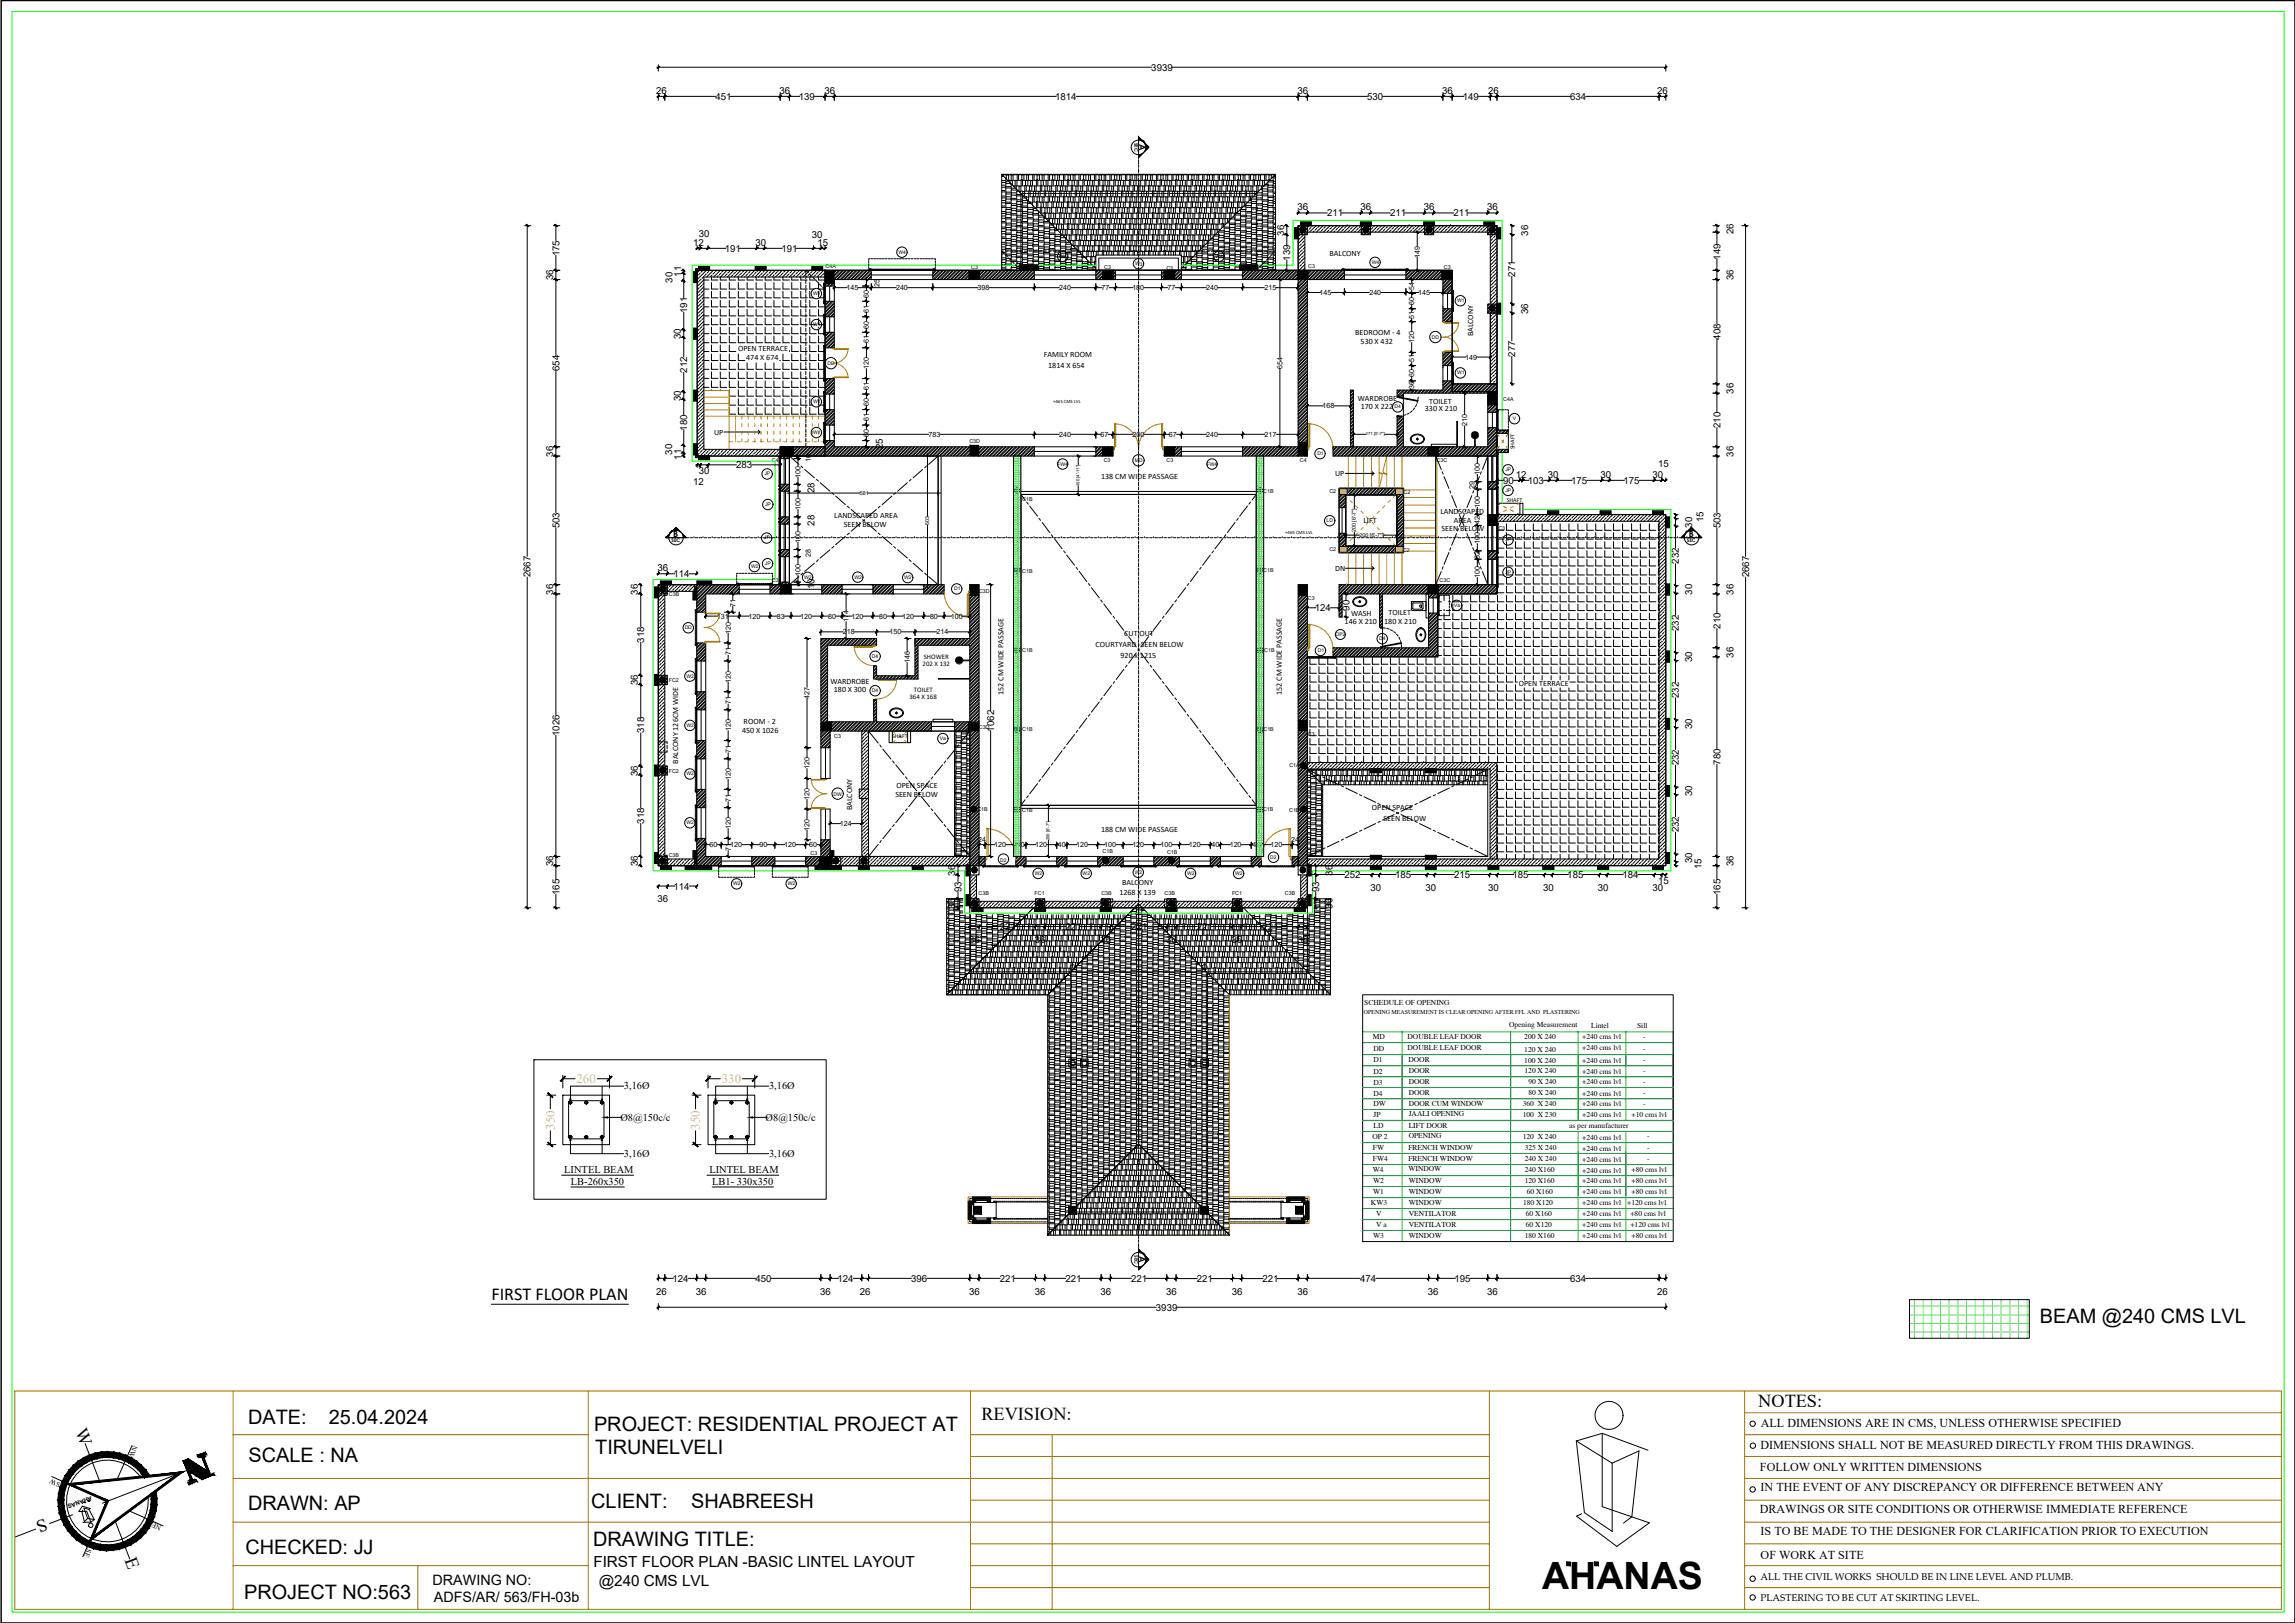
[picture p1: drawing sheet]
<svg xmlns="http://www.w3.org/2000/svg" width="420mm" height="297mm" viewBox="0 0 420 297" stroke-linecap="round" stroke-linejoin="round" font-family="sans-serif">
<defs><g id="words">
<text font-size="6.9" x="282.3" y="290.8">AHANAS</text>
<g font-size="3.6">
<text x="373.5" y="242.1">BEAM @240 CMS LVL</text>
<text x="45.4" y="260.7">DATE:</text>
<text x="60.2" y="260.7">25.04.2024</text>
<text x="108.8" y="261.8">PROJECT: RESIDENTIAL PROJECT AT</text>
<text x="45.5" y="267.6">SCALE : NA</text>
<text x="109" y="266.2">TIRUNELVELI</text>
<text x="45.4" y="276.3">DRAWN: AP</text>
<text x="108.2" y="276">CLIENT:</text>
<text x="126.5" y="276">SHABREESH</text>
<text x="44.9" y="284.3">CHECKED: JJ</text>
<text x="108.6" y="282.9">DRAWING TITLE:</text>
<text x="44.7" y="292.7">PROJECT NO:563</text>
</g>
<g font-size="3.3">
<text x="90" y="237.9">FIRST FLOOR PLAN</text>
<text x="321.9" y="257.5">NOTES:</text>
<text x="13.7" y="262" transform="rotate(69 13.7 262)">W</text>
<text x="179.7" y="259.9">REVISION:</text>
<text x="8.1" y="277.9" transform="rotate(159 8.1 277.9)">S</text>
<text x="22.8" y="285.6" transform="rotate(69 22.8 285.6)">E</text>
</g>
<g font-size="2.8">
<text x="108.6" y="286.7">FIRST FLOOR PLAN -BASIC LINTEL LAYOUT</text>
<text x="109.6" y="290.3">@240 CMS LVL</text>
</g>
<g font-size="2.6">
<text x="79.2" y="290.1">DRAWING NO:</text>
<text x="79.4" y="293.3">ADFS/AR/ 563/FH-03b</text>
</g>
<g font-size="2.4" fill="#ffbf7f">
<text x="105.5" y="198.2">260</text>
<text x="132.1" y="198.2">330</text>
<text x="101.6" y="206.7" transform="rotate(-90 101.6 206.7)">350</text>
<text x="128.1" y="206.7" transform="rotate(-90 128.1 206.7)">350</text>
</g>
<g font-size="2.2">
<text x="322.4" y="261.2">ALL DIMENSIONS ARE IN CMS, UNLESS OTHERWISE SPECIFIED</text>
<text x="322.2" y="269.1">FOLLOW ONLY WRITTEN DIMENSIONS</text>
<text x="322.3" y="265.2">DIMENSIONS SHALL NOT BE MEASURED DIRECTLY FROM THIS DRAWINGS.</text>
<text x="322.3" y="272.9">IN THE EVENT OF ANY DISCREPANCY OR DIFFERENCE BETWEEN ANY</text>
<text x="322.2" y="277">DRAWINGS OR SITE CONDITIONS OR OTHERWISE IMMEDIATE REFERENCE</text>
<text x="322.3" y="281">IS TO BE MADE TO THE DESIGNER FOR CLARIFICATION PRIOR TO EXECUTION</text>
<text x="322.3" y="285.3">OF WORK AT SITE</text>
</g>
<g font-size="1.9">
<text x="114.2" y="199.4">3,16Ø</text>
<text x="140.8" y="199.4">3,16Ø</text>
<text x="113.6" y="205.1">Ø8@150c/c</text>
<text x="140.2" y="205.1">Ø8@150c/c</text>
<text x="103.3" y="214.7">LINTEL BEAM</text>
<text x="114.2" y="211.7">3,16Ø</text>
<text x="129.9" y="214.7">LINTEL BEAM</text>
<text x="140.8" y="211.7">3,16Ø</text>
<text x="104.5" y="216.8">LB-260x350</text>
<text x="130.4" y="216.8">LB1- 330x350</text>
</g>
<g font-size="1.8">
<text x="120.1" y="17.1">26</text>
<text x="142.7" y="17.1">36</text>
<text x="150.9" y="17.1">36</text>
<text x="210.8" y="12.9">3939</text>
<text x="237.5" y="17.1">36</text>
<text x="264" y="17.1">36</text>
<text x="272.5" y="17.1">26</text>
<text x="303.4" y="17.1">26</text>
<text x="131" y="18.3">451</text>
<text x="146.3" y="18.3">139</text>
<text x="193.2" y="18.3">1814</text>
<text x="250.3" y="18.3">530</text>
<text x="267.8" y="18.3">149</text>
<text x="287.4" y="18.3">634</text>
<text x="237.5" y="38.5">36</text>
<text x="243" y="39.6">211</text>
<text x="249.1" y="38.5">36</text>
<text x="254.5" y="39.6">211</text>
<text x="260.6" y="38.5">36</text>
<text x="266.1" y="39.6">211</text>
<text x="272.2" y="38.5">36</text>
<text x="102.4" y="46.9" transform="rotate(-90 102.4 46.9)">175</text>
<text x="126.9" y="45">12</text>
<text x="127.9" y="43.5">30</text>
<text x="132.7" y="46.1">191</text>
<text x="138.3" y="45">30</text>
<text x="143" y="46.1">191</text>
<text x="148.6" y="43.6">30</text>
<text x="149.6" y="45">15</text>
<text x="235.1" y="43.1" transform="rotate(-90 235.1 43.1)">36</text>
<text x="236.2" y="47.7" transform="rotate(-90 236.2 47.7)">139</text>
<text x="279.8" y="43.1" transform="rotate(-90 279.8 43.1)">36</text>
<text x="315" y="47.5" transform="rotate(-90 315 47.5)">149</text>
<text x="317.4" y="42.9" transform="rotate(-90 317.4 42.9)">26</text>
<text x="101.3" y="51.3" transform="rotate(-90 101.3 51.3)">36</text>
<text x="123.1" y="51.7" transform="rotate(-90 123.1 51.7)">30</text>
<text x="124.7" y="50.7" transform="rotate(-90 124.7 50.7)">11</text>
<text x="277.4" y="50.7" transform="rotate(-90 277.4 50.7)">271</text>
<text x="317.4" y="51.3" transform="rotate(-90 317.4 51.3)">36</text>
<text x="125.8" y="57.3" transform="rotate(-90 125.8 57.3)">191</text>
<text x="279.8" y="57.5" transform="rotate(-90 279.8 57.5)">36</text>
<text x="124.7" y="62" transform="rotate(-90 124.7 62)">30</text>
<text x="277.4" y="65.3" transform="rotate(-90 277.4 65.3)">277</text>
<text x="315" y="62.2" transform="rotate(-90 315 62.2)">408</text>
<text x="102.4" y="67.9" transform="rotate(-90 102.4 67.9)">654</text>
<text x="125.8" y="68.2" transform="rotate(-90 125.8 68.2)">212</text>
<text x="124.7" y="73.4" transform="rotate(-90 124.7 73.4)">30</text>
<text x="317.4" y="72.1" transform="rotate(-90 317.4 72.1)">36</text>
<text x="101.3" y="83.6" transform="rotate(-90 101.3 83.6)">36</text>
<text x="123.1" y="83.2" transform="rotate(-90 123.1 83.2)">30</text>
<text x="125.8" y="78.9" transform="rotate(-90 125.8 78.9)">180</text>
<text x="161.6" y="82.2" transform="rotate(-90 161.6 82.2)">25</text>
<text x="315" y="78.3" transform="rotate(-90 315 78.3)">210</text>
<text x="317.4" y="83.6" transform="rotate(-90 317.4 83.6)">36</text>
<text x="124.7" y="84.1" transform="rotate(-90 124.7 84.1)">11</text>
<text x="126.9" y="88.7">12</text>
<text x="127.9" y="86.8">30</text>
<text x="134.7" y="85.7">283</text>
<text x="275.2" y="88.5">90</text>
<text x="277.5" y="87.4">12</text>
<text x="279.7" y="88.5">103</text>
<text x="283.4" y="87.4">30</text>
<text x="287.6" y="88.5">175</text>
<text x="293" y="87.4">30</text>
<text x="297.2" y="88.5">175</text>
<text x="302.6" y="87.4">30</text>
<text x="303.6" y="85.5">15</text>
<text x="149.1" y="90.2" transform="rotate(-90 149.1 90.2)">28</text>
<text x="311.9" y="95.6" transform="rotate(-90 311.9 95.6)">15</text>
<text x="102.4" y="96.7" transform="rotate(-90 102.4 96.7)">503</text>
<text x="149.1" y="96.2" transform="rotate(-90 149.1 96.2)">28</text>
<text x="309.8" y="96.6" transform="rotate(-90 309.8 96.6)">30</text>
<text x="315" y="96.7" transform="rotate(-90 315 96.7)">503</text>
<text x="97.1" y="105.7" transform="rotate(-90 97.1 105.7)">2667</text>
<text x="120.4" y="104.5">36</text>
<text x="123.3" y="105.6">114</text>
<text x="149.1" y="107.8" transform="rotate(-90 149.1 107.8)">10</text>
<text x="307.4" y="103.2" transform="rotate(-90 307.4 103.2)">232</text>
<text x="320.2" y="105.7" transform="rotate(-90 320.2 105.7)">2667</text>
<text x="101.3" y="108.9" transform="rotate(-90 101.3 108.9)">36</text>
<text x="116.8" y="108.9" transform="rotate(-90 116.8 108.9)">36</text>
<text x="240.7" y="111.9">124</text>
<text x="247.1" y="111.8" transform="rotate(-90 247.1 111.8)">90</text>
<text x="309.8" y="108.9" transform="rotate(-90 309.8 108.9)">30</text>
<text x="317.4" y="108.9" transform="rotate(-90 317.4 108.9)">36</text>
<text x="117.9" y="117.6" transform="rotate(-90 117.9 117.6)">318</text>
<text x="307.4" y="115.5" transform="rotate(-90 307.4 115.5)">232</text>
<text x="315" y="115.1" transform="rotate(-90 315 115.1)">210</text>
<text x="116.8" y="125.4" transform="rotate(-90 116.8 125.4)">36</text>
<text x="309.8" y="121.1" transform="rotate(-90 309.8 121.1)">30</text>
<text x="317.4" y="120.4" transform="rotate(-90 317.4 120.4)">36</text>
<text x="307.4" y="127.7" transform="rotate(-90 307.4 127.7)">232</text>
<text x="102.4" y="134.7" transform="rotate(-90 102.4 134.7)">1026</text>
<text x="117.9" y="134.2" transform="rotate(-90 117.9 134.2)">318</text>
<text x="182" y="133.9" transform="rotate(-90 182 133.9)">1062</text>
<text x="309.8" y="133.4" transform="rotate(-90 309.8 133.4)">30</text>
<text x="116.8" y="142" transform="rotate(-90 116.8 142)">36</text>
<text x="307.4" y="140.1" transform="rotate(-90 307.4 140.1)">232</text>
<text x="315" y="140" transform="rotate(-90 315 140)">780</text>
<text x="309.8" y="145.7" transform="rotate(-90 309.8 145.7)">30</text>
<text x="117.9" y="150.8" transform="rotate(-90 117.9 150.8)">318</text>
<text x="307.4" y="152.3" transform="rotate(-90 307.4 152.3)">232</text>
<text x="101.3" y="158.6" transform="rotate(-90 101.3 158.6)">36</text>
<text x="116.8" y="158.6" transform="rotate(-90 116.8 158.6)">36</text>
<text x="174.9" y="160.3" transform="rotate(-90 174.9 160.3)">36</text>
<text x="243.9" y="160.3" transform="rotate(-90 243.9 160.3)">36</text>
<text x="246.1" y="160.7">252</text>
<text x="255.4" y="160.7">185</text>
<text x="266.2" y="160.7">215</text>
<text x="276.9" y="160.7">185</text>
<text x="286.9" y="160.7">185</text>
<text x="297" y="160.7">184</text>
<text x="303.6" y="161.7">15</text>
<text x="309.8" y="158" transform="rotate(-90 309.8 158)">30</text>
<text x="311.5" y="159.1" transform="rotate(-90 311.5 159.1)">15</text>
<text x="317.4" y="158.6" transform="rotate(-90 317.4 158.6)">36</text>
<text x="102.4" y="163.8" transform="rotate(-90 102.4 163.8)">165</text>
<text x="120.4" y="165.2">36</text>
<text x="123.3" y="162.8">114</text>
<text x="174.9" y="166.3" transform="rotate(-90 174.9 166.3)">36</text>
<text x="176" y="163.3" transform="rotate(-90 176 163.3)">93</text>
<text x="241.5" y="163.3" transform="rotate(-90 241.5 163.3)">93</text>
<text x="243.9" y="166.3" transform="rotate(-90 243.9 166.3)">36</text>
<text x="250.9" y="163.1">30</text>
<text x="261" y="163.1">30</text>
<text x="272.5" y="163.1">30</text>
<text x="282.5" y="163.1">30</text>
<text x="292.5" y="163.1">30</text>
<text x="302.6" y="163.1">30</text>
<text x="315" y="163.8" transform="rotate(-90 315 163.8)">165</text>
<text x="177.4" y="172.6">36</text>
<text x="183" y="170.2">221</text>
<text x="189.4" y="172.6">36</text>
<text x="195.1" y="170.2">221</text>
<text x="201.5" y="172.6">36</text>
<text x="207.1" y="170.2">221</text>
<text x="213.5" y="172.6">36</text>
<text x="219.1" y="170.2">221</text>
<text x="225.5" y="172.6">36</text>
<text x="231.1" y="170.2">221</text>
<text x="237.5" y="172.6">36</text>
<text x="120.1" y="237">26</text>
<text x="123.1" y="234.6">124</text>
<text x="127.4" y="237">36</text>
<text x="138.3" y="234.6">450</text>
<text x="150.2" y="237">36</text>
<text x="153.3" y="234.6">124</text>
<text x="157.4" y="237">26</text>
<text x="166.8" y="234.6">396</text>
<text x="177.4" y="237">36</text>
<text x="183" y="234.6">221</text>
<text x="189.4" y="237">36</text>
<text x="195.1" y="234.6">221</text>
<text x="201.5" y="237">36</text>
<text x="207.1" y="234.6">221</text>
<text x="211.6" y="239.9">3939</text>
<text x="213.5" y="237">36</text>
<text x="219.1" y="234.6">221</text>
<text x="225.5" y="237">36</text>
<text x="231.1" y="234.6">221</text>
<text x="237.5" y="237">36</text>
<text x="249" y="234.6">474</text>
<text x="261.4" y="237">36</text>
<text x="266.3" y="234.6">195</text>
<text x="272.2" y="237">36</text>
<text x="287.4" y="234.6">634</text>
<text x="303.4" y="237">26</text>
<text x="322.3" y="289.1">ALL THE CIVIL WORKS SHOULD BE IN LINE LEVEL AND PLUMB.</text>
<text x="322.3" y="293">PLASTERING TO BE CUT AT SKIRTING LEVEL.</text>
</g>
<g font-size="1.6">
<text x="208.5" y="26.3" transform="rotate(90 208.5 26.3)">A</text>
<text x="123.2" y="98.3">B</text>
<text x="309.2" y="98.3">B</text>
<text x="208.5" y="229.9" transform="rotate(90 208.5 229.9)">A</text>
</g>
<g font-size="1.5">
<text x="243.4" y="46.8">BALCONY</text>
<text x="135.1" y="64.2">OPEN TERRACE</text>
<text x="136.6" y="65.9">474 X 674</text>
<text x="191.1" y="65.3">FAMILY ROOM</text>
<text x="248.1" y="61.3">BEDROOM - 4</text>
<text x="249.1" y="63">530 X 432</text>
<text x="269.7" y="61.6" transform="rotate(-90 269.7 61.6)">BALCONY</text>
<text x="191.9" y="67.4">1814 X 654</text>
<text x="248.6" y="73.3">WARDROBE</text>
<text x="249.1" y="74.9">170 X 222</text>
<text x="260.9" y="75.2">330 X 210</text>
<text x="261.7" y="74">TOILET</text>
<text x="130.7" y="79.6">UP</text>
<text x="201.6" y="87.6">138 CM WIDE PASSAGE</text>
<text x="244.4" y="87.2">UP</text>
<text x="152.7" y="94.8">LANDSCAPED AREA</text>
<text x="249.6" y="95.7">LIFT</text>
<text x="263.7" y="94.1">LANDSCAPED</text>
<text x="266.1" y="95.7">AREA</text>
<text x="154.5" y="96.4">SEEN BELOW</text>
<text x="263.9" y="97.3">SEEN BELOW</text>
<text x="244.4" y="104.5">DN</text>
<text x="247.4" y="112.8">WASH</text>
<text x="254.2" y="112.5">TOILET</text>
<text x="200.6" y="118.4">COURTYARD -SEEN BELOW</text>
<text x="205.8" y="116.4">CUT OUT</text>
<text x="246.2" y="114.3">146 X 210</text>
<text x="253.4" y="114.3">180 X 210</text>
<text x="152" y="125.1">WARDROBE</text>
<text x="205.1" y="120.4">920 x 1215</text>
<text x="278" y="125.6">OPEN TERRACE</text>
<text x="152.7" y="126.6">180 X 300</text>
<text x="183.7" y="127.2" transform="rotate(-90 183.7 127.2)">152 CM WIDE PASSAGE</text>
<text x="234.7" y="127.2" transform="rotate(-90 234.7 127.2)">152 CM WIDE PASSAGE</text>
<text x="135.8" y="134.2">450 X 1026</text>
<text x="136.1" y="132.6">ROOM - 2</text>
<text x="124.2" y="139.8" transform="rotate(-90 124.2 139.8)">BALCONY 126CM WIDE</text>
<text x="156" y="148.2" transform="rotate(-90 156 148.2)">BALCONY</text>
<text x="163.9" y="146">SEEN BELOW</text>
<text x="164.1" y="144.3">OPEN SPACE</text>
<text x="251.2" y="148.2">OPEN SPACE</text>
<text x="201.6" y="152.3">188 CM WIDE PASSAGE</text>
<text x="253.3" y="150.2">SEEN BELOW</text>
<text x="204.9" y="163.7">1268 X 139</text>
<text x="205.4" y="162">BALCONY</text>
</g>
<g font-size="1.4">
<text x="249.8" y="183.9">SCHEDULE OF OPENING</text>
<text x="251.3" y="190.1">MD</text>
<text x="257.7" y="190.1">DOUBLE LEAF DOOR</text>
<text x="276.3" y="188">Opening Measurement</text>
<text x="279.1" y="190.1">200 X 240</text>
<text x="289.6" y="190.1">+240 cms lvl</text>
<text x="291.3" y="188.1">Lintel</text>
<text x="299.7" y="188.1">Sill</text>
<text x="300.8" y="190.1">-</text>
<text x="251.5" y="194.4">D1</text>
<text x="251.5" y="196.6">D2</text>
<text x="251.5" y="192.4">DD</text>
<text x="257.7" y="192.2">DOUBLE LEAF DOOR</text>
<text x="257.9" y="194.4">DOOR</text>
<text x="257.9" y="196.5">DOOR</text>
<text x="279.1" y="194.5">100 X 240</text>
<text x="279.1" y="192.5">120 X 240</text>
<text x="279.1" y="196.5">120 X 240</text>
<text x="289.6" y="192.2">+240 cms lvl</text>
<text x="289.6" y="194.5">+240 cms lvl</text>
<text x="289.6" y="196.6">+240 cms lvl</text>
<text x="300.8" y="194.3">-</text>
<text x="300.8" y="196.4">-</text>
<text x="300.8" y="192.3">-</text>
<text x="251.5" y="198.5">D3</text>
<text x="251.5" y="200.5">D4</text>
<text x="251.5" y="202.5">DW</text>
<text x="257.9" y="198.4">DOOR</text>
<text x="257.9" y="200.4">DOOR</text>
<text x="257.9" y="202.3">DOOR CUM WINDOW</text>
<text x="278.8" y="202.4">360 X 240</text>
<text x="279.8" y="198.4">90 X 240</text>
<text x="279.8" y="200.4">80 X 240</text>
<text x="289.6" y="198.4">+240 cms lvl</text>
<text x="289.6" y="200.5">+240 cms lvl</text>
<text x="289.6" y="202.3">+240 cms lvl</text>
<text x="300.8" y="198.3">-</text>
<text x="300.8" y="200.3">-</text>
<text x="300.8" y="202.3">-</text>
<text x="251.2" y="208.5">OP 2</text>
<text x="251.5" y="206.5">LD</text>
<text x="251.5" y="204.5">JP</text>
<text x="257.9" y="206.4">LIFT DOOR</text>
<text x="257.9" y="204.3">JAALI OPENING</text>
<text x="257.9" y="208.4">OPENING</text>
<text x="278.8" y="204.4">100 X 230</text>
<text x="278.8" y="208.4">120 X 240</text>
<text x="287.3" y="206.4">as per manufacturer</text>
<text x="289.6" y="204.4">+240 cms lvl</text>
<text x="289.6" y="208.6">+240 cms lvl</text>
<text x="298.7" y="204.4">+10 cms lvl</text>
<text x="301.5" y="208.4">-</text>
<text x="251.3" y="214.4">W4</text>
<text x="251.3" y="210.4">FW</text>
<text x="251.3" y="212.5">FW4</text>
<text x="257.9" y="214.4">WINDOW</text>
<text x="257.9" y="210.4">FRENCH WINDOW</text>
<text x="257.9" y="212.4">FRENCH WINDOW</text>
<text x="279.1" y="214.5">240 X160</text>
<text x="279.1" y="210.5">325 X 240</text>
<text x="279.1" y="212.5">240 X 240</text>
<text x="289.6" y="210.6">+240 cms lvl</text>
<text x="289.6" y="212.6">+240 cms lvl</text>
<text x="289.6" y="214.7">+240 cms lvl</text>
<text x="298.7" y="214.5">+80 cms lvl</text>
<text x="301.6" y="210.5">-</text>
<text x="301.6" y="212.5">-</text>
<text x="251" y="220.5">KW3</text>
<text x="251.4" y="216.5">W2</text>
<text x="251.4" y="218.5">W1</text>
<text x="257.9" y="216.5">WINDOW</text>
<text x="257.9" y="218.5">WINDOW</text>
<text x="257.9" y="220.5">WINDOW</text>
<text x="278.8" y="220.5">180 X120</text>
<text x="279.1" y="216.5">120 X160</text>
<text x="279.5" y="218.6">60 X160</text>
<text x="289.6" y="216.5">+240 cms lvl</text>
<text x="289.6" y="218.6">+240 cms lvl</text>
<text x="289.6" y="220.5">+240 cms lvl</text>
<text x="297.9" y="220.5">+120 cms lvl</text>
<text x="298.7" y="216.5">+80 cms lvl</text>
<text x="298.7" y="218.5">+80 cms lvl</text>
<text x="251.4" y="226.6">W3</text>
<text x="251.9" y="222.5">V</text>
<text x="251.9" y="224.5">V a</text>
<text x="257.9" y="222.5">VENTILATOR</text>
<text x="257.9" y="226.5">WINDOW</text>
<text x="257.9" y="224.5">VENTILATOR</text>
<text x="279.1" y="226.6">180 X160</text>
<text x="279.4" y="222.6">60 X160</text>
<text x="279.4" y="224.6">60 X120</text>
<text x="289.6" y="222.6">+240 cms lvl</text>
<text x="289.6" y="226.6">+240 cms lvl</text>
<text x="289.6" y="224.6">+240 cms lvl</text>
<text x="298.5" y="222.5">+80 cms lvl</text>
<text x="298.5" y="224.5">+120 cms lvl</text>
<text x="298.7" y="226.6">+80 cms lvl</text>
</g>
<g font-size="1.3">
<text x="259.9" y="47.1" transform="rotate(-90 259.9 47.1)">149</text>
<text x="155" y="53.1">145</text>
<text x="161" y="52.5" transform="rotate(-90 161 52.5)">25</text>
<text x="164" y="53.1">240</text>
<text x="179" y="53.1">398</text>
<text x="193.9" y="53.1">240</text>
<text x="201.7" y="53.1">77</text>
<text x="207.3" y="53.1">180</text>
<text x="213.7" y="53.1">77</text>
<text x="220.8" y="53.1">240</text>
<text x="231.5" y="53.1">215</text>
<text x="258.9" y="53.2" transform="rotate(-90 258.9 53.2)">54</text>
<text x="159.1" y="57.2" transform="rotate(-90 159.1 57.2)">61</text>
<text x="159.1" y="54.5" transform="rotate(-90 159.1 54.5)">60</text>
<text x="241.6" y="54">145</text>
<text x="250.7" y="54">240</text>
<text x="258.9" y="58.3" transform="rotate(-90 258.9 58.3)">51</text>
<text x="258.9" y="55.8" transform="rotate(-90 258.9 55.8)">60</text>
<text x="259.6" y="54">145</text>
<text x="159.1" y="62.9" transform="rotate(-90 159.1 62.9)">61</text>
<text x="159.1" y="60.1" transform="rotate(-90 159.1 60.1)">60</text>
<text x="258.9" y="62.9" transform="rotate(-90 258.9 62.9)">120</text>
<text x="268.2" y="65.8">149</text>
<text x="159.1" y="71.4" transform="rotate(-90 159.1 71.4)">61</text>
<text x="159.1" y="67.6" transform="rotate(-90 159.1 67.6)">120</text>
<text x="234.8" y="67.5" transform="rotate(-90 234.8 67.5)">654</text>
<text x="258.9" y="71.3" transform="rotate(-90 258.9 71.3)">36</text>
<text x="258.9" y="69" transform="rotate(-90 258.9 69)">60</text>
<text x="258.9" y="66.3" transform="rotate(-90 258.9 66.3)">51</text>
<text x="159.1" y="77" transform="rotate(-90 159.1 77)">61</text>
<text x="159.1" y="74.3" transform="rotate(-90 159.1 74.3)">60</text>
<text x="242.1" y="74.7">168</text>
<text x="268.6" y="78" transform="rotate(-90 268.6 78)">210</text>
<text x="159.1" y="80" transform="rotate(-90 159.1 80)">60</text>
<text x="170" y="80">783</text>
<text x="193.9" y="80">240</text>
<text x="201.5" y="80">67</text>
<text x="207.3" y="80">200</text>
<text x="214" y="80">67</text>
<text x="220.8" y="80">240</text>
<text x="231.5" y="80">217</text>
<text x="146.6" y="87.4" transform="rotate(-90 146.6 87.4)">100</text>
<text x="148.5" y="84.5" transform="rotate(-90 148.5 84.5)">10</text>
<text x="270" y="89.6" transform="rotate(-90 270 89.6)">29</text>
<text x="270.9" y="86.9" transform="rotate(-90 270.9 86.9)">100</text>
<text x="146.6" y="93.4" transform="rotate(-90 146.6 93.4)">100</text>
<text x="270.9" y="95.9" transform="rotate(-90 270.9 95.9)">42</text>
<text x="270.9" y="93" transform="rotate(-90 270.9 93)">100</text>
<text x="146.6" y="99.4" transform="rotate(-90 146.6 99.4)">100</text>
<text x="148.5" y="101.9" transform="rotate(-90 148.5 101.9)">28</text>
<text x="270.9" y="99.6" transform="rotate(-90 270.9 99.6)">100</text>
<text x="146.6" y="105.4" transform="rotate(-90 146.6 105.4)">100</text>
<text x="270.9" y="105.8" transform="rotate(-90 270.9 105.8)">100</text>
<text x="270.9" y="102.3" transform="rotate(-90 270.9 102.3)">32</text>
<text x="131.2" y="113.2">131</text>
<text x="134.7" y="111" transform="rotate(-90 134.7 111)">71</text>
<text x="137" y="113.2">120</text>
<text x="142.2" y="113.2">83</text>
<text x="146.5" y="113.2">120</text>
<text x="151.6" y="113.2">80</text>
<text x="155.4" y="113.9" transform="rotate(-90 155.4 113.9)">174</text>
<text x="155.9" y="113.2">120</text>
<text x="161" y="113.2">80</text>
<text x="165.2" y="113.2">120</text>
<text x="170.3" y="113.2">80</text>
<text x="174.1" y="113.2">100</text>
<text x="133.8" y="120" transform="rotate(-90 133.8 120)">71</text>
<text x="133.8" y="116" transform="rotate(-90 133.8 116)">120</text>
<text x="154.3" y="116.1">218</text>
<text x="162.9" y="116.1">150</text>
<text x="171.4" y="116.1">214</text>
<text x="133.8" y="124.9" transform="rotate(-90 133.8 124.9)">120</text>
<text x="166.5" y="121.4" transform="rotate(-90 166.5 121.4)">146</text>
<text x="168.9" y="121.9">202 X 132</text>
<text x="169.1" y="120.6">SHOWER</text>
<text x="133.8" y="128.9" transform="rotate(-90 133.8 128.9)">71</text>
<text x="148.2" y="127.9" transform="rotate(-90 148.2 127.9)">427</text>
<text x="166.5" y="127.9">364 X 168</text>
<text x="167.3" y="126.6">TOILET</text>
<text x="133.8" y="137.8" transform="rotate(-90 133.8 137.8)">71</text>
<text x="133.8" y="133.8" transform="rotate(-90 133.8 133.8)">120</text>
<text x="133.8" y="142.8" transform="rotate(-90 133.8 142.8)">120</text>
<text x="148.2" y="140.8" transform="rotate(-90 148.2 140.8)">120</text>
<text x="133.8" y="146.8" transform="rotate(-90 133.8 146.8)">71</text>
<text x="148.2" y="146.4" transform="rotate(-90 148.2 146.4)">120</text>
<text x="129.9" y="155.1">60</text>
<text x="133.7" y="155.1">120</text>
<text x="133.8" y="155.7" transform="rotate(-90 133.8 155.7)">71</text>
<text x="133.8" y="151.8" transform="rotate(-90 133.8 151.8)">120</text>
<text x="139" y="155.1">90</text>
<text x="143.6" y="155.1">120</text>
<text x="148.2" y="155.1">60</text>
<text x="148.2" y="152" transform="rotate(-90 148.2 152)">120</text>
<text x="153.8" y="151.2">124</text>
<text x="179.1" y="154.1">24</text>
<text x="182" y="155.1">120</text>
<text x="186.2" y="155.1">40</text>
<text x="189.5" y="155.1">120</text>
<text x="193.7" y="155.1">40</text>
<text x="197" y="155.1">120</text>
<text x="202.1" y="155.1">100</text>
<text x="207.3" y="155.1">120</text>
<text x="212.5" y="155.1">100</text>
<text x="217.6" y="155.1">120</text>
<text x="221.8" y="155.1">40</text>
<text x="225.1" y="155.1">120</text>
<text x="229.3" y="155.1">40</text>
<text x="232.6" y="155.1">120</text>
<text x="236.4" y="154.1">24</text>
<text x="24.4" y="264.5" transform="rotate(113 24.4 264.5)">NW</text>
<text x="11.2" y="271.3" transform="rotate(-157 11.2 271.3)">SW</text>
<text x="29.6" y="279.3" transform="rotate(-156 29.6 279.3)">NE</text>
<text x="16" y="283.3" transform="rotate(114 16 283.3)">SE</text>
</g>
<g font-size="1.1">
<text x="277.2" y="82.2" transform="rotate(-90 277.2 82.2)">SHAFT</text>
<text x="275.8" y="91.8">SHAFT</text>
<text x="163.3" y="135.2">SHAFT</text>
<text x="249.7" y="185.7">OPENING MEASUREMENT IS CLEAR OPENING AFTER FFL AND PLASTERING</text>
<text x="16.7" y="273.7" transform="rotate(159 16.7 273.7)">AHANAS</text>
</g>
<g font-size="1">
<text x="151.1" y="49.1">C4A</text>
<text x="177.8" y="49.2">C3</text>
<text x="202.1" y="49.3">C3</text>
<text x="213.5" y="49.4">C3</text>
<text x="239.5" y="49.1">C3</text>
<text x="264.3" y="49.2">C3</text>
<text x="275.2" y="73.4">C4A</text>
<text x="177.5" y="81.1">C3D</text>
<text x="141.3" y="84.5">C4</text>
<text x="202.1" y="84.6">C3</text>
<text x="213.6" y="84.6">C3</text>
<text x="238" y="84.5">C4</text>
<text x="263" y="84.5">C3C</text>
<text x="157.4" y="90.6">581</text>
<text x="187.2" y="91.7">C1B</text>
<text x="231.3" y="90.2">C1B</text>
<text x="243.4" y="90.3">C2</text>
<text x="257" y="90.4">C2</text>
<text x="170.1" y="96.1" transform="rotate(-90 170.1 96.1)">503</text>
<text x="243.4" y="100.9">C2</text>
<text x="248.2" y="97.4" transform="rotate(-90 248.2 97.4)">200 [6'-7&quot;]</text>
<text x="248.9" y="98.2">200 [6'-7&quot;]</text>
<text x="256.9" y="101">C2</text>
<text x="274.3" y="97">C3</text>
<text x="141.3" y="106.5">C3</text>
<text x="187.2" y="104.9">C1B</text>
<text x="231.3" y="104.7">C1B</text>
<text x="263.6" y="106.6">C3C</text>
<text x="122.5" y="109">C3B</text>
<text x="179.2" y="108.5">C3D</text>
<text x="239.4" y="109.8">C3</text>
<text x="187.2" y="119.2">C1B</text>
<text x="231.4" y="119.3">C1B</text>
<text x="122.4" y="124.7">FC2</text>
<text x="152.7" y="135">C3</text>
<text x="179.2" y="133.4">C3D</text>
<text x="187.2" y="133.8">C1B</text>
<text x="231.3" y="133.8">C1B</text>
<text x="239.4" y="134.7">C3</text>
<text x="122.4" y="141.4">FC2</text>
<text x="236.1" y="140.4">C1A</text>
<text x="178.9" y="148.5">C1B</text>
<text x="187.2" y="148.6">C1B</text>
<text x="231.2" y="148.5">C1B</text>
<text x="236" y="148.5">C1B</text>
<text x="122.4" y="156.8">C3B</text>
<text x="148.4" y="156.4">C3</text>
<text x="201.8" y="156.2">C1B</text>
<text x="213.7" y="156.3">C1B</text>
<text x="179.2" y="163.8">C3B</text>
<text x="189.4" y="163.9">FC1</text>
<text x="201.6" y="163.8">C3B</text>
<text x="213.2" y="163.9">C3B</text>
<text x="225.6" y="163.8">FC1</text>
<text x="235.2" y="163.9">C3B</text>
</g>
<g font-size=".9">
<text x="207.7" y="26.1" transform="rotate(90 207.7 26.1)">SEC</text>
<text x="164.5" y="46.4">W4</text>
<text x="193.9" y="47.2">W4</text>
<text x="222.5" y="47.2">W4</text>
<text x="207.8" y="48.6" transform="rotate(2 207.8 48.6)">W3</text>
<text x="251.1" y="48.2" transform="rotate(2 251.1 48.2)">W4</text>
<text x="148.9" y="54">W1</text>
<text x="148.9" y="59.6" transform="rotate(2 148.9 59.6)">W1</text>
<text x="266.8" y="55.3">W1</text>
<text x="262.1" y="62">DD</text>
<text x="151.5" y="66.8">DD</text>
<text x="266.8" y="68.5" transform="rotate(2 266.8 68.5)">W1</text>
<text x="148.9" y="73.8" transform="rotate(2 148.9 73.8)">W1</text>
<text x="192.8" y="73.7">+465 CMS LVL</text>
<text x="255.3" y="74.7">D4</text>
<text x="277" y="76.9">V</text>
<text x="148.9" y="79.4">W1</text>
<text x="241.2" y="83.3">D1</text>
<text x="140" y="87">JP</text>
<text x="193.6" y="85.2">FW4</text>
<text x="207.8" y="84.6">MD</text>
<text x="220.9" y="85.2">FW4</text>
<text x="275.6" y="86.3">JP</text>
<text x="275.6" y="90">JP</text>
<text x="140.1" y="92.6">JP</text>
<text x="242.9" y="95.5">LD</text>
<text x="122.9" y="99.1">SEC</text>
<text x="139.9" y="98.7">JP</text>
<text x="235.3" y="97.7">+465 CMS LVL</text>
<text x="275.6" y="99">JP</text>
<text x="308.8" y="99.1">SEC</text>
<text x="137.5" y="104">W2</text>
<text x="140" y="103.4">JP</text>
<text x="147.2" y="105.9" transform="rotate(2 147.2 105.9)">W2</text>
<text x="156.4" y="105.9">W2</text>
<text x="165.5" y="105.9" transform="rotate(2 165.5 105.9)">W2</text>
<text x="275.6" y="105">JP</text>
<text x="174.7" y="108.1">D1</text>
<text x="266.2" y="111.2">Va</text>
<text x="125.3" y="115.1" transform="rotate(2 125.3 115.1)">DD</text>
<text x="241.3" y="119.3">D1</text>
<text x="244.5" y="116.5">OP2</text>
<text x="252.5" y="117.2">D4</text>
<text x="125.7" y="124">W2</text>
<text x="159.6" y="120.4">D4</text>
<text x="159.6" y="126.7">D4</text>
<text x="125.7" y="133">W2</text>
<text x="172.1" y="135.5">Va</text>
<text x="125.7" y="141.9">W2</text>
<text x="152.6" y="145.6">DW</text>
<text x="125.7" y="150.9">W2</text>
<text x="144.2" y="162">W2</text>
<text x="183.1" y="157.8">D2</text>
<text x="189.4" y="160.1">W2</text>
<text x="198.2" y="160.1">W2</text>
<text x="207.8" y="159.9">W2</text>
<text x="217.3" y="160.1">W2</text>
<text x="226.1" y="160.1">W2</text>
<text x="232.5" y="157.2">D2</text>
<text x="134.2" y="162">W2</text>
<text x="207.7" y="229.7" transform="rotate(90 207.7 229.7)">SEC</text>
</g>
<g font-size=".8">
<text x="250" y="79.7">171 [5'-7&quot;]</text>
<text x="197.6" y="89" transform="rotate(-90 197.6 89)">150 [4'-11&quot;]</text>
<text x="192.1" y="153.8" transform="rotate(-90 192.1 153.8)">200 [6'-7&quot;]</text>
</g>
</g></defs>
<!-- layer: CONCRETE BEAM-STUBA -->
<path d="M103 200.4h8.6v9.1h-8.6zM129.6 200.4h8.6v9.1h-8.6z" fill="none" stroke="#000" stroke-width=".18"/>
<!-- layer: REINFORCEMENT-STUBA -->
<g fill="none" stroke="#000" stroke-width=".18">
<path d="M104.1 208v.2l.4 .2M104.1 201.8v6.3M104.5 201.4l-.4 .2v.2M104.5 208.4h5.7M104.5 201.5h5.7M110.1 201.4l.4 .2v.2M110.5 208l-.2 .4h-.2M110.6 201.8v6.3M130.6 208l.1 .2 .3 .2M130.7 201.8v6.3M131 201.4l-.3 .2-.1 .2M131.1 208.4h5.6"/>
<path d="M131.1 201.5h5.6M136.7 201.4l.4 .2v.2M137.1 208l-.2 .4h-.2M137.2 201.8v6.3"/>
<circle cx="104.4" cy="208.1" r=".23"/>
<circle cx="104.4" cy="201.8" r=".23"/>
<circle cx="107.3" cy="208.1" r=".23"/>
<circle cx="107.3" cy="201.8" r=".23"/>
<circle cx="110.2" cy="208.1" r=".23"/>
<circle cx="110.2" cy="201.8" r=".23"/>
<circle cx="131" cy="208.1" r=".23"/>
<circle cx="131" cy="201.8" r=".23"/>
<circle cx="133.9" cy="208.1" r=".23"/>
<circle cx="133.9" cy="201.8" r=".23"/>
<circle cx="136.8" cy="208.1" r=".23"/>
<circle cx="136.8" cy="201.8" r=".23"/>
</g>
<!-- layer: ARROW HEAD -->
<path d="M104.4 208.1l.1 .6h-.2zM104.3 201.2h.2l-.1 .6zM110.2 208.1l.1 .6h-.2zM110.1 201.2h.2l-.1 .6zM110.6 204.5l.6-.1v.2zM131 208.1l.1 .6h-.2zM130.9 201.2h.2l-.1 .6zM136.8 208.1l.1 .6h-.2zM136.7 201.2h.2l-.1 .6zM137.2 204.5l.6-.1v.2z" fill="#000" stroke="#000" stroke-width=".18"/>
<path d="M110.2 198.8v2.4M114.2 198.8h-9.8v2.4M136.8 198.8v2.4M140.8 198.8h-9.8v2.4M104.4 208.7v2.4h9.8M110.2 208.7v2.4M111.2 204.5h2.7M131 208.7v2.4h9.8M136.8 208.7v2.4M137.8 204.5h2.7" fill="none" stroke="#000" stroke-width=".18"/>
<!-- layer: DIMENSION - TYP -->
<g fill="none" stroke="#000" stroke-width=".18">
<path d="M103 197.4h2.3M103 196.8v2.3M109.3 197.4h2.3M111.6 196.8v2.3M129.6 196.8v2.3M129.6 197.4h2.3M135.9 197.4h2.3M138.2 196.8v2.3M100.1 200.4h1.7M100.1 209.5h1.7M100.8 200.4v2.5M100.8 207v2.5"/>
<path d="M126.7 200.4h1.7M126.7 209.5h1.7M127.3 200.4v2.5M127.3 207v2.5"/>
</g>
<!-- layer: WALL -->
<g fill="#000" stroke="#000" stroke-width=".18">
<path d="M240.7 166l.4 .3zM319.4 166l.4 .3z"/>
<path d="M120.7 12.1l-.3 .4zM120.3 12.5l.4-.4z"/>
<path d="M120.7 17.4l-.3 .5zM120.7 17.4l-.3 .5z"/>
<path d="M121.9 17.4l-.4 .5zM121.9 17.4l-.4 .5z"/>
<path d="M121.9 17.4l-.4 .5zM121.9 17.4l-.4 .5z"/>
<path d="M142.6 17.8l.4-.4zM143 17.4l-.3 .5z"/>
<path d="M143 17.4l-.3 .5zM143 17.4l-.3 .5z"/>
<path d="M144.3 17.8l.4-.4zM144.7 17.4l-.3 .5z"/>
<path d="M144.7 17.4l-.3 .5zM144.3 17.8l.4-.4z"/>
<path d="M150.8 17.8l.4-.4zM151.2 17.4l-.3 .5z"/>
<path d="M151.2 17.4l-.3 .5zM151.2 17.4l-.3 .5z"/>
<path d="M152.5 17.8l.4-.4zM152.9 17.4l-.3 .5z"/>
<path d="M152.9 17.4l-.3 .5zM152.9 17.4l-.3 .5z"/>
<path d="M237.4 17.8l.4-.4zM237.8 17.4l-.3 .5z"/>
<path d="M237.8 17.4l-.3 .5zM237.4 17.8l.4-.4z"/>
<path d="M239.1 17.8l.4-.4zM239.5 17.4l-.3 .5z"/>
<path d="M239.5 17.4l-.3 .5zM239.5 17.4l-.3 .5z"/>
<path d="M263.9 17.8l.4-.4zM264.3 17.4l-.3 .5z"/>
<path d="M264.3 17.4l-.3 .5zM263.9 17.8l.4-.4z"/>
<path d="M266 17.4l-.3 .5zM266 17.4l-.3 .5z"/>
<path d="M266 17.4l-.3 .5zM266 17.4l-.3 .5z"/>
<path d="M273 17.4l-.3 .5zM273 17.4l-.3 .5z"/>
<path d="M273 17.4l-.3 .5zM273 17.4l-.3 .5z"/>
<path d="M274.2 17.4l-.3 .5zM274.2 17.4l-.3 .5z"/>
<path d="M274.2 17.4l-.3 .5zM274.2 17.4l-.3 .5z"/>
<path d="M303.5 17.8l.4-.4zM303.9 17.4l-.3 .5z"/>
<path d="M303.9 17.4l-.3 .5zM303.9 17.4l-.3 .5z"/>
<path d="M304.8 12.5l.3-.4zM305.1 12.1l-.3 .4z"/>
<path d="M304.8 17.8l.3-.4zM305.1 17.4l-.3 .5z"/>
<path d="M237.8 38.8l-.3 .4zM237.8 38.8l-.3 .4z"/>
<path d="M239.1 39.1l.4-.3zM239.5 38.8l-.3 .4z"/>
<path d="M239.5 38.8l-.3 .4zM239.5 38.8l-.3 .4z"/>
<path d="M249 39.1l.4-.3zM249.4 38.8l-.4 .4z"/>
<path d="M249.4 38.8l-.4 .4zM249.4 38.8l-.4 .4z"/>
<path d="M250.7 39.1l.4-.3zM251.1 38.8l-.4 .4z"/>
<path d="M251.1 38.8l-.4 .4zM251.1 38.8l-.4 .4z"/>
<path d="M260.6 39.1l.4-.3zM261 38.8l-.4 .4z"/>
<path d="M261 38.8l-.4 .4zM261 38.8l-.4 .4z"/>
<path d="M262.6 38.8l-.3 .4zM262.6 38.8l-.3 .4z"/>
<path d="M262.6 38.8l-.3 .4zM262.6 38.8l-.3 .4z"/>
<path d="M272.2 39.1l.3-.3zM272.5 38.8l-.3 .4z"/>
<path d="M272.5 38.8l-.3 .4zM272.5 38.8l-.3 .4z"/>
<path d="M274.2 38.8l-.3 .4zM274.2 38.8l-.3 .4z"/>
<path d="M96.3 41.1l.4 .4zM96.3 41.1l.4 .4z"/>
<path d="M101.6 51l.4 .3zM101.6 51l.4 .3z"/>
<path d="M101.6 49.3l.4 .3zM101.6 49.3l.4 .3z"/>
<path d="M101.6 51l.4 .3zM101.6 51l.4 .3z"/>
<path d="M101.6 49.3l.4 .3zM101.6 49.3l.4 .3z"/>
<path d="M101.6 41.1l.4 .4zM101.6 41.1l.4 .4z"/>
<path d="M125 49.9l.4 .3zM125 49.9l.4 .3z"/>
<path d="M125 51.3l.4 .3zM125 51.3l.4 .3z"/>
<path d="M125 49.3l.4 .3zM125 49.3l.4 .3z"/>
<path d="M125 49.9l.4 .3zM125 49.9l.4 .3z"/>
<path d="M125 51.3l.4 .3zM125 51.3l.4 .3z"/>
<path d="M127.8 45.3l-.3 .4zM127.4 45.6l.4-.3z"/>
<path d="M128 45.6l.4-.3zM128.4 45.3l-.4 .4z"/>
<path d="M128.4 45.3l-.4 .4zM128.4 45.3l-.4 .4z"/>
<path d="M129.4 45.6l.4-.3zM129.8 45.3l-.3 .4z"/>
<path d="M129.8 45.3l-.3 .4zM129.4 45.6l.4-.3z"/>
<path d="M138.3 45.6l.4-.3zM138.7 45.3l-.3 .4z"/>
<path d="M138.7 45.3l-.3 .4zM138.3 45.6l.4-.3z"/>
<path d="M139.7 45.6l.4-.3zM140.1 45.3l-.3 .4z"/>
<path d="M140.1 45.3l-.3 .4zM139.7 45.6l.4-.3z"/>
<path d="M148.7 45.6l.4-.3zM149.1 45.3l-.3 .4z"/>
<path d="M149.1 45.3l-.3 .4zM148.7 45.6l.4-.3z"/>
<path d="M150.1 45.6l.4-.3zM150.5 45.3l-.3 .4z"/>
<path d="M150.5 45.3l-.3 .4zM150.1 45.6l.4-.3z"/>
<path d="M150.8 45.6l.4-.3zM151.2 45.3l-.3 .4z"/>
<path d="M152.9 52.4l-.3 .5zM152.9 52.4l-.3 .5z"/>
<path d="M158.4 57.8l.4 .4zM158.4 57.8l.4 .4z"/>
<path d="M158.5 54.9l.3 .4zM158.4 55l.4 .3z"/>
<path d="M158.5 52.1l.3 .4zM158.4 52.2l.4 .3z"/>
<path d="M158.4 57.8l.4 .4zM158.4 57.8l.4 .4z"/>
<path d="M158.4 55l.4 .3zM158.5 54.9l.3 .4z"/>
<path d="M158.4 52.2l.4 .3zM158.4 52.2l.4 .3z"/>
<path d="M158.4 51l.4 .3zM158.5 51l.3 .3z"/>
<path d="M159.3 52.8l.4-.4zM159.7 52.4l-.4 .5z"/>
<path d="M159.7 52.4l-.4 .5zM159.7 52.4l-.4 .5z"/>
<path d="M170.9 52.4l-.3 .5zM170.9 52.4l-.3 .5z"/>
<path d="M170.9 52.4l-.3 .5zM170.9 52.4l-.3 .5z"/>
<path d="M189.1 52.8l.4-.4zM189.5 52.4l-.3 .5z"/>
<path d="M189.5 52.4l-.3 .5zM189.1 52.8l.4-.4z"/>
<path d="M200.4 52.8l.4-.4zM200.8 52.4l-.4 .5z"/>
<path d="M200.8 52.4l-.4 .5zM200.8 52.4l-.4 .5z"/>
<path d="M204 52.8l.4-.4zM204.4 52.4l-.4 .5z"/>
<path d="M204.4 52.4l-.4 .5zM204.4 52.4l-.4 .5z"/>
<path d="M212.8 52.4l-.3 .5zM212.8 52.4l-.3 .5z"/>
<path d="M212.8 52.4l-.3 .5zM212.8 52.4l-.3 .5z"/>
<path d="M216.1 52.8l.4-.4zM216.5 52.4l-.4 .5z"/>
<path d="M216.5 52.4l-.4 .5zM216.5 52.4l-.4 .5z"/>
<path d="M227.7 52.4l-.3 .5zM227.7 52.4l-.3 .5z"/>
<path d="M227.7 52.4l-.3 .5zM227.7 52.4l-.3 .5z"/>
<path d="M234.1 51l.4 .3zM234.1 51l.4 .3z"/>
<path d="M235.4 49.3l.4 .3zM235.4 49.3l.4 .3z"/>
<path d="M235.4 42.8l.4 .3zM235.4 42.8l.4 .3z"/>
<path d="M235.4 42.8l.4 .3zM235.4 42.8l.4 .3z"/>
<path d="M235.4 41.1l.4 .4zM235.4 41.1l.4 .4z"/>
<path d="M237.4 52.8l.3-.4zM237.7 52.4l-.3 .5z"/>
<path d="M239.5 53.3l-.3 .4zM239.5 53.3l-.3 .4z"/>
<path d="M245.9 53.7l.4-.4zM246.3 53.3l-.3 .4z"/>
<path d="M246.3 53.3l-.3 .4zM246.3 53.3l-.3 .4z"/>
<path d="M257.2 53.7l.4-.4zM257.6 53.3l-.4 .4z"/>
<path d="M257.6 53.3l-.4 .4zM257.6 53.3l-.4 .4z"/>
<path d="M258.3 53.5l.4 .3zM258.2 53.5l.5 .3z"/>
<path d="M258.3 56.3l.4 .4zM258.2 56.3l.5 .4z"/>
<path d="M258.3 58.7l.4 .3zM258.2 58.7l.5 .3z"/>
<path d="M258.2 51l.5 .3zM258.2 51l.5 .3z"/>
<path d="M258.2 53.5l.5 .3zM258.2 53.5l.5 .3z"/>
<path d="M258.2 56.3l.5 .4zM258.2 56.3l.5 .4z"/>
<path d="M258.2 58.7l.5 .3zM258.2 58.7l.5 .3z"/>
<path d="M259.3 49.3l.4 .3zM259.3 49.3l.3 .4z"/>
<path d="M259.3 42.3l.3 .4zM259.3 42.3l.4 .4z"/>
<path d="M263.9 53.7l.4-.4zM264.3 53.3l-.3 .4z"/>
<path d="M276.6 42.8l.4 .3zM276.6 42.8l.4 .3z"/>
<path d="M276.6 55.4l.4 .4zM276.6 55.5l.4 .3z"/>
<path d="M276.6 57.1l.4 .4zM276.6 57.1l.4 .4z"/>
<path d="M276.6 41.1l.4 .4zM276.6 41.1l.4 .4z"/>
<path d="M276.6 42.8l.4 .3zM276.6 42.8l.4 .3z"/>
<path d="M276.6 55.5l.4 .3zM276.6 55.5l.4 .3z"/>
<path d="M276.6 57.1l.4 .4zM276.6 57.1l.4 .4z"/>
<path d="M314.2 51l.3 .3zM314.1 51l.4 .3z"/>
<path d="M314.2 49.3l.3 .3zM314.1 49.3l.4 .3z"/>
<path d="M314.2 42.3l.3 .4zM314.1 42.3l.4 .4z"/>
<path d="M314.1 51l.4 .3zM314.1 51l.4 .3z"/>
<path d="M314.1 49.3l.4 .3zM314.1 49.3l.4 .3z"/>
<path d="M314.1 42.3l.4 .4zM314.1 42.3l.4 .4z"/>
<path d="M314.1 41.1l.4 .4zM314.1 41.1l.4 .4z"/>
<path d="M319.4 41.1l.4 .4zM319.4 41.1l.4 .4z"/>
<path d="M125 60.2l.4 .3zM125 60.2l.4 .3z"/>
<path d="M125 61.6l.4 .3zM125 61.6l.4 .3z"/>
<path d="M125 71.5l.4 .4zM125 71.5l.4 .4z"/>
<path d="M125 72.9l.4 .4zM125 72.9l.4 .4z"/>
<path d="M125 60.2l.4 .3zM125 60.2l.4 .3z"/>
<path d="M125 61.6l.4 .3zM125 61.6l.4 .3z"/>
<path d="M125 71.5l.4 .4zM125 71.5l.4 .4z"/>
<path d="M125 72.9l.4 .4zM125 72.9l.4 .4z"/>
<path d="M152.9 79.3l-.3 .4zM152.9 79.3l-.3 .4z"/>
<path d="M158.5 77.6l.3 .4zM158.4 77.6l.4 .4z"/>
<path d="M158.5 74.7l.3 .4zM158.4 74.8l.4 .3z"/>
<path d="M158.5 72l.3 .3zM158.4 72l.4 .3z"/>
<path d="M158.5 69.1l.3 .4zM158.4 69.1l.4 .4z"/>
<path d="M158.5 63.4l.3 .4zM158.4 63.5l.4 .3z"/>
<path d="M158.5 60.6l.3 .4zM158.4 60.6l.4 .4z"/>
<path d="M158.4 77.6l.4 .4zM158.4 77.6l.4 .4z"/>
<path d="M158.4 74.8l.4 .3zM158.4 74.8l.4 .3z"/>
<path d="M158.4 72l.4 .3zM158.5 72l.3 .3z"/>
<path d="M158.4 69.1l.4 .4zM158.5 69.1l.3 .4z"/>
<path d="M158.4 63.5l.4 .3zM158.4 63.5l.4 .3z"/>
<path d="M158.4 60.6l.4 .4zM158.4 60.6l.4 .4z"/>
<path d="M189.1 79.7l.4-.4zM189.5 79.3l-.3 .4z"/>
<path d="M189.5 79.3l-.3 .4zM189.1 79.7l.4-.4z"/>
<path d="M200.4 79.7l.4-.4zM200.8 79.3l-.4 .4z"/>
<path d="M200.8 79.3l-.4 .4zM200.8 79.3l-.4 .4z"/>
<path d="M203.5 79.7l.4-.4zM203.9 79.3l-.3 .4z"/>
<path d="M203.9 79.3l-.3 .4zM203.9 79.3l-.3 .4z"/>
<path d="M212.9 79.7l.4-.4zM213.3 79.3l-.3 .4z"/>
<path d="M213.3 79.3l-.3 .4zM213.3 79.3l-.3 .4z"/>
<path d="M216.1 79.7l.4-.4zM216.5 79.3l-.4 .4z"/>
<path d="M216.5 79.3l-.4 .4zM216.5 79.3l-.4 .4z"/>
<path d="M227.7 79.3l-.3 .4zM227.7 79.3l-.3 .4z"/>
<path d="M227.7 79.3l-.3 .4zM227.7 79.3l-.3 .4z"/>
<path d="M237.4 79.7l.4-.4zM237.8 79.3l-.3 .4z"/>
<path d="M239.5 74.1l-.3 .4zM239.5 74.1l-.3 .4z"/>
<path d="M247 74.5l.4-.4zM247.4 74.1l-.3 .4z"/>
<path d="M247.9 79.3l-.3 .4zM247.9 79.3l-.3 .4z"/>
<path d="M255.6 79.7l.3-.4zM255.9 79.3l-.3 .4z"/>
<path d="M258.3 64.3l.4 .4zM258.2 64.3l.5 .4z"/>
<path d="M258.3 66.7l.4 .4zM258.2 66.7l.5 .4z"/>
<path d="M258.3 69.5l.4 .4zM258.2 69.5l.5 .4z"/>
<path d="M258.3 71.2l.4 .4zM258.2 71.2l.5 .4z"/>
<path d="M258.2 64.3l.5 .4zM258.2 64.3l.5 .4z"/>
<path d="M258.2 66.7l.5 .4zM258.2 66.7l.5 .4z"/>
<path d="M258.2 69.5l.5 .4zM258.2 69.5l.5 .4z"/>
<path d="M266 65.1l-.3 .5zM266 65.1l-.3 .5z"/>
<path d="M267.9 71.8l.5 .3zM267.9 71.8l.5 .3z"/>
<path d="M273 65.1l-.3 .5zM273 65.1l-.3 .5z"/>
<path d="M276.6 70l.4 .4zM276.6 70.1l.4 .3z"/>
<path d="M314.2 71.7l.3 .4zM314.1 71.8l.4 .3z"/>
<path d="M314.2 70l.3 .4zM314.1 70.1l.4 .3z"/>
<path d="M314.1 71.8l.4 .3zM314.1 71.8l.4 .3z"/>
<path d="M314.1 70.1l.4 .3zM314.1 70.1l.4 .3z"/>
<path d="M101.6 83.3l.4 .3zM101.6 83.3l.4 .3z"/>
<path d="M101.6 81.6l.4 .3zM101.6 81.6l.4 .3z"/>
<path d="M101.6 83.3l.4 .3zM101.6 83.3l.4 .3z"/>
<path d="M101.6 81.6l.4 .3zM101.6 81.6l.4 .3z"/>
<path d="M125 81.4l.4 .3zM125 81.4l.4 .3z"/>
<path d="M125 82.7l.4 .4zM125 82.7l.4 .4z"/>
<path d="M125 83.3l.4 .3zM125 83.3l.4 .3z"/>
<path d="M125 81.4l.4 .3zM125 81.4l.4 .3z"/>
<path d="M125 82.7l.4 .4zM125 82.7l.4 .4z"/>
<path d="M127.8 84.9l-.3 .4zM127.8 84.9l-.3 .4z"/>
<path d="M128.4 84.9l-.4 .4zM128.4 84.9l-.4 .4z"/>
<path d="M128.4 84.9l-.4 .4zM128.4 84.9l-.4 .4z"/>
<path d="M129.4 85.2l.4-.3zM129.8 84.9l-.3 .4z"/>
<path d="M129.8 84.9l-.3 .4zM129.4 85.2l.4-.3z"/>
<path d="M142.6 85.2l.4-.3zM143 84.9l-.3 .4z"/>
<path d="M145.9 83.7l.4 .4zM145.9 83.8l.4 .3z"/>
<path d="M145.9 88.4l.4 .4zM145.9 88.5l.4 .3z"/>
<path d="M145.9 89.7l.4 .4zM145.9 89.7l.4 .4z"/>
<path d="M145.9 94.4l.4 .4zM145.9 94.4l.4 .4z"/>
<path d="M145.9 95.7l.4 .4zM145.9 95.7l.4 .4z"/>
<path d="M145.9 83.3l.4 .3zM145.9 83.3l.4 .3z"/>
<path d="M145.9 83.8l.4 .3zM145.9 83.8l.4 .3z"/>
<path d="M145.9 88.5l.4 .3zM145.9 88.5l.4 .3z"/>
<path d="M145.9 89.7l.4 .4zM145.9 89.7l.4 .4z"/>
<path d="M145.9 94.4l.4 .4zM145.9 94.4l.4 .4z"/>
<path d="M145.9 95.7l.4 .4zM145.9 95.7l.4 .4z"/>
<path d="M158.5 81.6l.3 .3zM158.4 81.6l.4 .3z"/>
<path d="M158.5 80.4l.3 .4zM158.4 80.5l.4 .3z"/>
<path d="M158.4 80.5l.4 .3zM158.4 80.5l.4 .3z"/>
<path d="M197.2 90.3l.4 .4zM197.2 90.3l.4 .4z"/>
<path d="M197.2 83.3l.4 .3zM197.2 83.3l.4 .3z"/>
<path d="M234.1 81.6l.4 .3zM234.1 81.6l.4 .3z"/>
<path d="M246.5 97.7l-.3 .5zM246.2 98.1l.3-.4z"/>
<path d="M247.8 99.7l.4 .4zM247.7 99.8l.5 .3z"/>
<path d="M247.7 90.4l.5 .3zM247.8 90.4l.4 .3z"/>
<path d="M255.5 98.1l.4-.4zM255.9 97.7l-.3 .5z"/>
<path d="M267.9 81.6l.5 .3zM267.9 81.6l.5 .3z"/>
<path d="M270.3 88l.4 .3zM270.3 88l.4 .3z"/>
<path d="M270.3 89.3l.4 .4zM270.3 89.4l.4 .3z"/>
<path d="M270.3 94l.4 .3zM270.3 94l.4 .3z"/>
<path d="M270.3 96l.4 .3zM270.3 96l.4 .3z"/>
<path d="M270.3 83.3l.4 .3zM270.3 83.3l.4 .3z"/>
<path d="M270.3 88l.4 .3zM270.3 88l.4 .3z"/>
<path d="M270.3 89.4l.4 .3zM270.3 89.4l.4 .3z"/>
<path d="M270.3 94l.4 .3zM270.3 94l.4 .3z"/>
<path d="M270.3 96l.4 .3zM270.3 96l.4 .3z"/>
<path d="M274.2 87.7l-.3 .4zM274.2 87.7l-.3 .4z"/>
<path d="M278 88.1l.4-.4zM278.4 87.7l-.3 .4z"/>
<path d="M278.4 87.7l-.3 .4zM278 88.1l.4-.4z"/>
<path d="M279 87.7l-.4 .4zM279 87.7l-.4 .4z"/>
<path d="M279 87.7l-.4 .4zM279 87.7l-.4 .4z"/>
<path d="M283.8 87.7l-.3 .4zM283.8 87.7l-.3 .4z"/>
<path d="M283.8 87.7l-.3 .4zM283.8 87.7l-.3 .4z"/>
<path d="M284.9 88.1l.3-.4zM285.2 87.7l-.3 .4z"/>
<path d="M285.2 87.7l-.3 .4zM285.2 87.7l-.3 .4z"/>
<path d="M293 88.1l.4-.4zM293.4 87.7l-.3 .4z"/>
<path d="M293.4 87.7l-.3 .4zM293.4 87.7l-.3 .4z"/>
<path d="M294.4 88.1l.4-.4zM294.8 87.7l-.3 .4z"/>
<path d="M294.8 87.7l-.3 .4zM294.8 87.7l-.3 .4z"/>
<path d="M302.6 88.1l.4-.4zM303 87.7l-.3 .4z"/>
<path d="M303 87.7l-.3 .4zM303 87.7l-.3 .4z"/>
<path d="M304 88.1l.4-.4zM304.4 87.7l-.3 .4z"/>
<path d="M304.4 87.7l-.3 .4zM304 88.1l.4-.4z"/>
<path d="M304.8 88.1l.3-.4zM305.1 87.7l-.3 .4z"/>
<path d="M306.6 94.7l.4 .4zM306.5 94.7l.5 .4z"/>
<path d="M306.6 96.1l.4 .4zM306.5 96.1l.5 .4z"/>
<path d="M306.5 94l.5 .3zM306.5 94l.5 .3z"/>
<path d="M306.5 94.7l.5 .4zM306.5 94.7l.5 .4z"/>
<path d="M306.5 96.1l.5 .4zM306.5 96.1l.5 .4z"/>
<path d="M314.2 83.3l.3 .3zM314.1 83.3l.4 .3z"/>
<path d="M314.2 81.6l.3 .3zM314.1 81.6l.4 .3z"/>
<path d="M314.1 83.3l.4 .3zM314.1 83.3l.4 .3z"/>
<path d="M314.1 81.6l.4 .3zM314.1 81.6l.4 .3z"/>
<path d="M101.6 108.5l.4 .4zM101.6 108.5l.4 .4z"/>
<path d="M101.6 106.8l.4 .4zM101.6 106.9l.4 .3z"/>
<path d="M101.6 108.5l.4 .4zM101.6 108.5l.4 .4z"/>
<path d="M101.6 106.9l.4 .3zM101.6 106.9l.4 .3z"/>
<path d="M117.1 108.5l.4 .4zM117.1 108.5l.4 .4z"/>
<path d="M117.1 108.5l.4 .4zM117.1 108.5l.4 .4z"/>
<path d="M117.1 106.9l.4 .3zM117.1 106.9l.4 .3z"/>
<path d="M120.7 104.8l-.3 .4zM120.7 104.8l-.3 .4z"/>
<path d="M122.3 104.8l-.3 .4zM122.3 104.8l-.3 .4z"/>
<path d="M122.3 104.8l-.3 .4zM122.3 104.8l-.3 .4z"/>
<path d="M127.7 104.8l-.3 .4zM127.7 104.8l-.3 .4z"/>
<path d="M129.4 112.6l-.4 .4zM129.4 112.6l-.4 .4z"/>
<path d="M133.1 117.5l.4 .3zM133.1 117.5l.4 .3z"/>
<path d="M133.1 111.9l.4 .3zM133.1 111.9l.4 .3z"/>
<path d="M133.1 117.5l.4 .3zM133.1 117.5l.4 .3z"/>
<path d="M134 111.8l.4 .4zM134 111.9l.4 .3z"/>
<path d="M134 108.5l.3 .4zM134 108.5l.4 .4z"/>
<path d="M135.1 112.9l.4-.3zM135.5 112.6l-.3 .4z"/>
<path d="M135.5 112.6l-.3 .4zM135.1 112.9l.4-.3z"/>
<path d="M141.1 112.6l-.3 .4zM141.1 112.6l-.3 .4z"/>
<path d="M141.1 112.6l-.3 .4zM141.1 112.6l-.3 .4z"/>
<path d="M144.6 112.9l.4-.3zM145 112.6l-.3 .4z"/>
<path d="M145 112.6l-.3 .4zM145 112.6l-.3 .4z"/>
<path d="M145.9 100.4l.4 .3zM145.9 100.4l.4 .3z"/>
<path d="M145.9 101.7l.4 .4zM145.9 101.7l.4 .4z"/>
<path d="M145.9 106.4l.4 .3zM145.9 106.4l.4 .3z"/>
<path d="M145.9 106.8l.4 .4zM145.9 106.9l.4 .3z"/>
<path d="M145.9 100.4l.4 .3zM145.9 100.4l.4 .3z"/>
<path d="M145.9 101.7l.4 .4zM145.9 101.7l.4 .4z"/>
<path d="M145.9 106.4l.4 .3zM145.9 106.4l.4 .3z"/>
<path d="M147.5 116.7l.5 .3zM147.5 116.7l.5 .3z"/>
<path d="M150.6 112.6l-.3 .4zM150.6 112.6l-.3 .4z"/>
<path d="M150.5 115.4l-.4 .5zM150.5 115.4l-.4 .5z"/>
<path d="M150.6 112.6l-.3 .4zM150.6 112.6l-.3 .4z"/>
<path d="M154.3 112.6l-.3 .4zM154.3 112.6l-.3 .4z"/>
<path d="M154.3 112.6l-.3 .4zM154.3 112.6l-.3 .4z"/>
<path d="M154.7 116.7l.4 .3zM154.7 116.7l.4 .3z"/>
<path d="M154.7 108.5l.4 .4zM154.7 108.5l.4 .4z"/>
<path d="M160 112.6l-.4 .4zM160 112.6l-.4 .4z"/>
<path d="M160 112.6l-.4 .4zM160 112.6l-.4 .4z"/>
<path d="M160.3 115.8l.4-.4zM160.7 115.4l-.4 .5z"/>
<path d="M160.7 115.4l-.4 .5zM160.7 115.4l-.4 .5z"/>
<path d="M163.3 112.9l.4-.3zM163.7 112.6l-.3 .4z"/>
<path d="M163.7 112.6l-.3 .4zM163.7 112.6l-.3 .4z"/>
<path d="M165.9 116.7l.4 .3zM165.9 116.7l.4 .3z"/>
<path d="M167.3 115.8l.4-.4zM167.7 115.4l-.4 .5z"/>
<path d="M167.7 115.4l-.4 .5zM167.7 115.4l-.4 .5z"/>
<path d="M168.9 112.9l.4-.3zM169.3 112.6l-.3 .4z"/>
<path d="M169.3 112.6l-.3 .4zM169.3 112.6l-.3 .4z"/>
<path d="M172.6 112.9l.4-.3zM173 112.6l-.3 .4z"/>
<path d="M173 112.6l-.3 .4zM173 112.6l-.3 .4z"/>
<path d="M177.7 112.6l-.3 .4zM177.7 112.6l-.3 .4z"/>
<path d="M177.3 115.8l.4-.4zM177.7 115.4l-.3 .5z"/>
<path d="M181.1 106.9l.5 .3zM181.1 106.9l.5 .3z"/>
<path d="M239.5 111.1l-.3 .3zM239.1 111.4l.4-.3z"/>
<path d="M244.9 111.4l.4-.3zM245.3 111.1l-.3 .3z"/>
<path d="M246.3 112.7l.3 .4zM246.2 112.8l.4 .3z"/>
<path d="M246.2 108.5l.4 .4zM246.2 108.5l.4 .4z"/>
<path d="M270.3 100.7l.4 .3zM270.3 100.7l.4 .3z"/>
<path d="M270.3 102.1l.4 .4zM270.3 102.2l.4 .3z"/>
<path d="M270.3 106.8l.4 .4zM270.3 106.9l.4 .3z"/>
<path d="M270.3 100.7l.4 .3zM270.3 100.7l.4 .3z"/>
<path d="M270.3 102.2l.4 .3zM270.3 102.2l.4 .3z"/>
<path d="M306.6 107l.4 .3zM306.5 107l.5 .3z"/>
<path d="M306.5 108.4l.5 .3zM306.5 108.4l.5 .3z"/>
<path d="M306.6 119.3l.4 .3zM306.5 119.3l.5 .3z"/>
<path d="M306.5 107l.5 .3zM306.5 107l.5 .3z"/>
<path d="M306.5 108.4l.5 .3zM306.5 108.4l.5 .3z"/>
<path d="M306.5 119.3l.5 .3zM306.5 119.3l.5 .3z"/>
<path d="M314.2 118.3l.3 .4zM314.1 118.4l.4 .3z"/>
<path d="M314.2 108.5l.3 .4zM314.1 108.5l.4 .4z"/>
<path d="M314.2 106.8l.3 .4zM314.1 106.9l.4 .3z"/>
<path d="M314.1 118.4l.4 .3zM314.1 118.4l.4 .3z"/>
<path d="M314.1 108.5l.4 .4zM314.1 108.5l.4 .4z"/>
<path d="M314.1 106.9l.4 .3zM314.1 106.9l.4 .3z"/>
<path d="M117.1 140l.4 .4zM117.1 140l.4 .4z"/>
<path d="M117.1 125.1l.4 .4zM117.1 125.1l.4 .4z"/>
<path d="M117.1 123.4l.4 .4zM117.1 123.4l.4 .4z"/>
<path d="M117.1 125.1l.4 .4zM117.1 125.1l.4 .4z"/>
<path d="M117.1 123.4l.4 .4zM117.1 123.4l.4 .4z"/>
<path d="M133.1 120.8l.4 .3zM133.1 120.8l.4 .3z"/>
<path d="M133.1 126.4l.4 .4zM133.1 126.4l.4 .4z"/>
<path d="M133.1 129.7l.4 .4zM133.1 129.7l.4 .4z"/>
<path d="M133.1 135.3l.4 .4zM133.1 135.4l.4 .3z"/>
<path d="M133.1 138.7l.4 .4zM133.1 138.7l.4 .4z"/>
<path d="M133.1 120.8l.4 .3zM133.1 120.8l.4 .3z"/>
<path d="M133.1 126.4l.4 .4zM133.1 126.4l.4 .4z"/>
<path d="M133.1 129.7l.4 .4zM133.1 129.7l.4 .4z"/>
<path d="M133.1 135.4l.4 .3zM133.1 135.4l.4 .3z"/>
<path d="M133.1 138.7l.4 .4zM133.1 138.7l.4 .4z"/>
<path d="M147.6 136.6l.4 .4zM147.5 136.7l.5 .3z"/>
<path d="M147.5 136.7l.5 .3zM147.5 136.7l.5 .3z"/>
<path d="M165.9 123.5l.4 .4zM165.9 123.5l.4 .4z"/>
<path d="M306.6 120.7l.4 .4zM306.5 120.7l.5 .4z"/>
<path d="M306.6 131.6l.4 .3zM306.5 131.6l.5 .3z"/>
<path d="M306.6 133l.4 .3zM306.5 133l.5 .3z"/>
<path d="M306.5 120.7l.5 .4zM306.5 120.7l.5 .4z"/>
<path d="M306.5 131.6l.5 .3zM306.5 131.6l.5 .3z"/>
<path d="M306.5 133l.5 .3zM306.5 133l.5 .3z"/>
<path d="M314.2 120l.3 .4zM314.1 120l.4 .4z"/>
<path d="M314.1 120l.4 .4zM314.1 120l.4 .4z"/>
<path d="M101.6 158.2l.4 .4zM101.6 158.3l.4 .3z"/>
<path d="M101.6 156.5l.4 .4zM101.6 156.6l.4 .3z"/>
<path d="M101.6 156.6l.4 .3zM101.6 156.6l.4 .3z"/>
<path d="M101.6 158.3l.4 .3zM101.6 158.3l.4 .3z"/>
<path d="M117.1 158.2l.4 .4zM117.1 158.3l.4 .3z"/>
<path d="M117.1 156.5l.4 .4zM117.1 156.6l.4 .3z"/>
<path d="M117.1 141.6l.4 .4zM117.1 141.7l.4 .3z"/>
<path d="M117.1 156.6l.4 .3zM117.1 156.6l.4 .3z"/>
<path d="M117.1 141.7l.4 .3zM117.1 141.7l.4 .3z"/>
<path d="M117.1 140l.4 .4zM117.1 140l.4 .4z"/>
<path d="M129.4 154.4l-.4 .4zM129.4 154.4l-.4 .4z"/>
<path d="M131.8 154.8l.4-.4zM132.2 154.4l-.3 .4z"/>
<path d="M132.2 154.4l-.3 .4zM132.2 154.4l-.3 .4z"/>
<path d="M133.1 147.6l.4 .4zM133.1 147.6l.4 .4z"/>
<path d="M133.1 153.2l.4 .4zM133.1 153.3l.4 .3z"/>
<path d="M133.1 156.5l.4 .4zM133.1 156.6l.4 .3z"/>
<path d="M133.1 144.3l.4 .3zM133.1 144.3l.4 .3z"/>
<path d="M133.1 144.3l.4 .3zM133.1 144.3l.4 .3z"/>
<path d="M133.1 147.6l.4 .4zM133.1 147.6l.4 .4z"/>
<path d="M133.1 153.3l.4 .3zM133.1 153.3l.4 .3z"/>
<path d="M137.8 154.4l-.3 .4zM137.8 154.4l-.3 .4z"/>
<path d="M137.8 154.4l-.3 .4zM137.8 154.4l-.3 .4z"/>
<path d="M141.6 154.8l.4-.4zM142 154.4l-.3 .4z"/>
<path d="M142 154.4l-.3 .4zM142 154.4l-.3 .4z"/>
<path d="M147.3 154.8l.4-.4zM147.7 154.4l-.4 .4z"/>
<path d="M147.6 142.3l.4 .3zM147.5 142.3l.5 .3z"/>
<path d="M147.6 147.9l.4 .3zM147.5 147.9l.5 .3z"/>
<path d="M147.6 153.5l.4 .4zM147.5 153.5l.5 .4z"/>
<path d="M147.7 154.4l-.4 .4zM147.7 154.4l-.4 .4z"/>
<path d="M147.5 142.3l.5 .3zM147.5 142.3l.5 .3z"/>
<path d="M147.5 147.9l.5 .3zM147.5 147.9l.5 .3z"/>
<path d="M150.1 154.8l.4-.4zM150.5 154.4l-.4 .4z"/>
<path d="M152.1 150.5l-.3 .4zM151.8 150.9l.3-.4z"/>
<path d="M157.6 150.9l.3-.4zM157.9 150.5l-.3 .4z"/>
<path d="M175.2 159.9l.4 .4zM175.2 160l.4 .3z"/>
<path d="M175.2 158.3l.4 .3zM175.2 158.3l.4 .3z"/>
<path d="M179.4 154.4l-.3 .4zM179.4 154.4l-.3 .4z"/>
<path d="M180.1 154.8l.4-.4zM180.5 154.4l-.3 .4z"/>
<path d="M180.5 154.4l-.3 .4zM180.1 154.8l.4-.4z"/>
<path d="M181.2 156.5l.4 .4zM181.1 156.6l.5 .3z"/>
<path d="M185.8 154.8l.3-.4zM186.1 154.4l-.3 .4z"/>
<path d="M186.1 154.4l-.3 .4zM186.1 154.4l-.3 .4z"/>
<path d="M187.6 154.8l.4-.4zM188 154.4l-.3 .4z"/>
<path d="M188 154.4l-.3 .4zM188 154.4l-.3 .4z"/>
<path d="M191.7 156.6l.4 .3zM191.7 156.6l.4 .3z"/>
<path d="M191.7 147.2l.4 .4zM191.7 147.2l.4 .4z"/>
<path d="M193.3 154.8l.3-.4zM193.6 154.4l-.3 .4z"/>
<path d="M193.6 154.4l-.3 .4zM193.6 154.4l-.3 .4z"/>
<path d="M195.1 154.8l.4-.4zM195.5 154.4l-.3 .4z"/>
<path d="M195.5 154.4l-.3 .4zM195.5 154.4l-.3 .4z"/>
<path d="M200.7 154.8l.4-.4zM201.1 154.4l-.3 .4z"/>
<path d="M201.1 154.4l-.3 .4zM201.1 154.4l-.3 .4z"/>
<path d="M205.8 154.4l-.4 .4zM205.8 154.4l-.4 .4z"/>
<path d="M205.8 154.4l-.4 .4zM205.8 154.4l-.4 .4z"/>
<path d="M211 154.8l.4-.4zM211.4 154.4l-.3 .4z"/>
<path d="M211.4 154.4l-.3 .4zM211.4 154.4l-.3 .4z"/>
<path d="M215.7 154.8l.4-.4zM216.1 154.4l-.3 .4z"/>
<path d="M216.1 154.4l-.3 .4zM216.1 154.4l-.3 .4z"/>
<path d="M221.4 154.8l.3-.4zM221.7 154.4l-.3 .4z"/>
<path d="M221.7 154.4l-.3 .4zM221.7 154.4l-.3 .4z"/>
<path d="M223.2 154.8l.4-.4zM223.6 154.4l-.3 .4z"/>
<path d="M223.6 154.4l-.3 .4zM223.6 154.4l-.3 .4z"/>
<path d="M228.9 154.8l.3-.4zM229.2 154.4l-.3 .4z"/>
<path d="M229.2 154.4l-.3 .4zM228.9 154.8l.3-.4z"/>
<path d="M230.7 154.8l.4-.4zM231.1 154.4l-.3 .4z"/>
<path d="M231.1 154.4l-.3 .4zM231.1 154.4l-.3 .4z"/>
<path d="M236.3 154.8l.4-.4zM236.7 154.4l-.3 .4z"/>
<path d="M236.7 154.4l-.3 .4zM236.7 154.4l-.3 .4z"/>
<path d="M237.4 154.8l.4-.4zM237.8 154.4l-.3 .4z"/>
<path d="M239.5 159.8l-.3 .5zM239.5 159.8l-.3 .5z"/>
<path d="M240.7 159.9l.4 .4zM240.7 160l.4 .3z"/>
<path d="M240.7 158.3l.3 .4zM240.7 158.2l.4 .4z"/>
<path d="M251.3 159.8l-.3 .5zM251 160.2l.3-.4z"/>
<path d="M252.7 159.8l-.3 .5zM252.7 159.8l-.3 .5z"/>
<path d="M261.4 159.8l-.3 .5zM261.4 159.8l-.3 .5z"/>
<path d="M262.8 159.8l-.3 .5zM262.8 159.8l-.3 .5z"/>
<path d="M272.9 159.8l-.4 .5zM272.9 159.8l-.4 .5z"/>
<path d="M274.3 159.8l-.4 .5zM274.3 159.8l-.4 .5z"/>
<path d="M282.9 159.8l-.3 .5zM282.5 160.2l.4-.4z"/>
<path d="M284.3 159.8l-.3 .5zM284.3 159.8l-.3 .5z"/>
<path d="M293 159.8l-.3 .5zM292.6 160.2l.4-.4z"/>
<path d="M294.4 159.8l-.4 .5zM294.4 159.8l-.4 .5z"/>
<path d="M303 159.8l-.3 .5zM303 159.8l-.3 .5z"/>
<path d="M304.4 159.8l-.3 .5zM304 160.2l.4-.4z"/>
<path d="M306.6 143.8l.4 .4zM306.5 143.9l.5 .3z"/>
<path d="M306.6 145.2l.4 .4zM306.5 145.3l.5 .3z"/>
<path d="M306.6 156.1l.4 .4zM306.5 156.2l.5 .3z"/>
<path d="M306.6 157.5l.4 .4zM306.5 157.6l.5 .3z"/>
<path d="M306.6 158.2l.4 .4zM306.5 158.3l.5 .3z"/>
<path d="M306.5 143.9l.5 .3zM306.5 143.9l.5 .3z"/>
<path d="M306.5 145.3l.5 .3zM306.5 145.3l.5 .3z"/>
<path d="M306.5 156.2l.5 .3zM306.6 156.1l.4 .4z"/>
<path d="M306.5 157.6l.5 .3zM306.5 157.6l.5 .3z"/>
<path d="M314.2 158.2l.3 .4zM314.1 158.3l.4 .3z"/>
<path d="M314.2 156.5l.3 .4zM314.1 156.6l.4 .3z"/>
<path d="M314.1 156.6l.4 .3zM314.1 156.6l.4 .3z"/>
<path d="M314.1 158.3l.4 .3zM314.1 158.3l.4 .3z"/>
<path d="M96.3 166l.4 .3zM96.3 166l.4 .3z"/>
<path d="M101.6 166l.4 .3zM101.6 166l.4 .3z"/>
<path d="M120.7 162l-.3 .4zM120.7 162l-.3 .4z"/>
<path d="M122.3 162l-.3 .4zM122.3 162l-.3 .4z"/>
<path d="M122.3 162l-.3 .4zM122.3 162l-.3 .4z"/>
<path d="M127.7 162l-.3 .4zM127.7 162l-.3 .4z"/>
<path d="M175.2 166l.4 .3zM175.2 166l.4 .3z"/>
<path d="M175.2 164.3l.4 .4zM175.2 164.3l.4 .4z"/>
<path d="M175.2 164.3l.4 .4zM175.2 164.3l.4 .4z"/>
<path d="M175.2 160l.4 .3zM175.2 160l.4 .3z"/>
<path d="M177.7 169.4l-.3 .4zM177.7 169.4l-.3 .4z"/>
<path d="M179 169.7l.4-.3zM179.4 169.4l-.3 .4z"/>
<path d="M179.4 169.4l-.3 .4zM179 169.7l.4-.3z"/>
<path d="M189.4 169.7l.3-.3zM189.7 169.4l-.3 .4z"/>
<path d="M189.7 169.4l-.3 .4zM189.4 169.7l.3-.3z"/>
<path d="M191.1 169.7l.3-.3zM191.4 169.4l-.3 .4z"/>
<path d="M191.4 169.4l-.3 .4zM191.1 169.7l.3-.3z"/>
<path d="M201.4 169.7l.4-.3zM201.8 169.4l-.4 .4z"/>
<path d="M201.8 169.4l-.4 .4zM201.4 169.7l.4-.3z"/>
<path d="M203.1 169.7l.4-.3zM203.5 169.4l-.4 .4z"/>
<path d="M203.5 169.4l-.4 .4zM203.5 169.4l-.4 .4z"/>
<path d="M213.4 169.7l.4-.3zM213.8 169.4l-.4 .4z"/>
<path d="M213.8 169.4l-.4 .4zM213.8 169.4l-.4 .4z"/>
<path d="M215.1 169.7l.4-.3zM215.5 169.4l-.4 .4z"/>
<path d="M215.5 169.4l-.4 .4zM215.5 169.4l-.4 .4z"/>
<path d="M225.4 169.7l.4-.3zM225.8 169.4l-.3 .4z"/>
<path d="M225.8 169.4l-.3 .4zM225.8 169.4l-.3 .4z"/>
<path d="M227.1 169.7l.4-.3zM227.5 169.4l-.3 .4z"/>
<path d="M227.5 169.4l-.3 .4zM227.5 169.4l-.3 .4z"/>
<path d="M237.4 169.7l.4-.3zM237.8 169.4l-.3 .4z"/>
<path d="M237.8 169.4l-.3 .4zM237.4 169.7l.4-.3z"/>
<path d="M239.1 169.7l.4-.3zM239.5 169.4l-.3 .4z"/>
<path d="M240.7 164.3l.4 .4zM240.7 164.3l.3 .4z"/>
<path d="M240.7 160l.3 .3zM240.7 159.9l.4 .4z"/>
<path d="M240.7 164.3l.3 .4zM240.7 164.3l.4 .4z"/>
<path d="M251 160.2l.3-.4zM251.3 159.8l-.3 .5z"/>
<path d="M252.7 159.8l-.3 .5zM252.7 159.8l-.3 .5z"/>
<path d="M261 160.2l.4-.4zM261.4 159.8l-.3 .5z"/>
<path d="M262.8 159.8l-.3 .5zM262.8 159.8l-.3 .5z"/>
<path d="M272.5 160.2l.4-.4zM272.9 159.8l-.4 .5z"/>
<path d="M274.3 159.8l-.4 .5zM274.3 159.8l-.4 .5z"/>
<path d="M282.5 160.2l.4-.4zM282.9 159.8l-.3 .5z"/>
<path d="M284.3 159.8l-.3 .5zM284.3 159.8l-.3 .5z"/>
<path d="M292.6 160.2l.4-.4zM293 159.8l-.3 .5z"/>
<path d="M294 160.2l.4-.4zM294.4 159.8l-.4 .5z"/>
<path d="M302.6 160.2l.4-.4zM303 159.8l-.3 .5z"/>
<path d="M304 160.2l.4-.4zM304.4 159.8l-.3 .5z"/>
<path d="M304.8 160.2l.3-.4zM305.1 159.8l-.3 .5z"/>
<path d="M314.1 166l.4 .3zM314.1 166l.4 .3z"/>
<path d="M103.4 197l-.7 .9 .8-.9zM102.6 197.8l.8-.8-.7 .9z"/>
<path d="M111.1 197.8l.1 .1 .8-.9zM112 197h.1l-.9 .9z"/>
<path d="M130 197l-.7 .9 .8-.9zM130 197l-.7 .9-.1-.1z"/>
<path d="M138.6 197l-.9 .8 .1 .1zM138.6 197l-.8 .9z"/>
<path d="M100.4 209l-.1 .1 .9 .7zM100.3 209.1l.9 .7-.1 .1z"/>
<path d="M100.3 200.1l.8 .8 .1-.1zM100.3 200.1l.1-.1 .8 .8z"/>
<path d="M126.9 209.1l.9 .7-.8-.8zM126.9 209.1l.9 .7-.1 .1z"/>
<path d="M126.9 200.1l.8 .8 .1-.1zM126.9 200.1l.1-.1 .8 .8z"/>
<path d="M120.7 233.8l-.3 .4zM120.7 233.8l-.3 .4z"/>
<path d="M120.7 239l-.3 .5zM120.7 239l-.3 .5z"/>
<path d="M121.9 233.8l-.4 .4zM121.9 233.8l-.4 .4z"/>
<path d="M121.9 233.8l-.4 .4zM121.9 233.8l-.4 .4z"/>
<path d="M127.3 234.1l.4-.3zM127.7 233.8l-.3 .4z"/>
<path d="M127.7 233.8l-.3 .4zM127.7 233.8l-.3 .4z"/>
<path d="M129 234.1l.4-.3zM129.4 233.8l-.4 .4z"/>
<path d="M129.4 233.8l-.4 .4zM129.4 233.8l-.4 .4z"/>
<path d="M150.1 234.1l.4-.3zM150.5 233.8l-.4 .4z"/>
<path d="M150.5 233.8l-.4 .4zM150.5 233.8l-.4 .4z"/>
<path d="M151.8 234.1l.3-.3zM152.1 233.8l-.3 .4z"/>
<path d="M152.1 233.8l-.3 .4zM152.1 233.8l-.3 .4z"/>
<path d="M157.6 234.1l.3-.3zM157.9 233.8l-.3 .4z"/>
<path d="M157.9 233.8l-.3 .4zM157.9 233.8l-.3 .4z"/>
<path d="M158.8 234.1l.4-.3zM159.2 233.8l-.4 .4z"/>
<path d="M159.2 233.8l-.4 .4zM159.2 233.8l-.4 .4z"/>
<path d="M177.3 234.1l.4-.3zM177.7 233.8l-.3 .4z"/>
<path d="M177.7 233.8l-.3 .4zM177.7 233.8l-.3 .4z"/>
<path d="M179 234.1l.4-.3zM179.4 233.8l-.3 .4z"/>
<path d="M179.4 233.8l-.3 .4zM179.4 233.8l-.3 .4z"/>
<path d="M189.4 234.1l.3-.3zM189.7 233.8l-.3 .4z"/>
<path d="M189.7 233.8l-.3 .4zM189.7 233.8l-.3 .4z"/>
<path d="M191.1 234.1l.3-.3zM191.4 233.8l-.3 .4z"/>
<path d="M191.4 233.8l-.3 .4zM191.4 233.8l-.3 .4z"/>
<path d="M201.4 234.1l.4-.3zM201.8 233.8l-.4 .4z"/>
<path d="M201.8 233.8l-.4 .4zM201.8 233.8l-.4 .4z"/>
<path d="M203.1 234.1l.4-.3zM203.5 233.8l-.4 .4z"/>
<path d="M203.5 233.8l-.4 .4zM203.5 233.8l-.4 .4z"/>
<path d="M213.4 234.1l.4-.3zM213.8 233.8l-.4 .4z"/>
<path d="M213.8 233.8l-.4 .4zM213.8 233.8l-.4 .4z"/>
<path d="M215.1 234.1l.4-.3zM215.5 233.8l-.4 .4z"/>
<path d="M215.5 233.8l-.4 .4zM215.5 233.8l-.4 .4z"/>
<path d="M225.4 234.2l.4-.4zM225.8 233.8l-.3 .4z"/>
<path d="M225.8 233.8l-.3 .4zM225.8 233.8l-.4 .4z"/>
<path d="M227.1 234.2l.4-.4zM227.5 233.8l-.3 .4z"/>
<path d="M227.5 233.8l-.3 .4zM227.1 234.2l.4-.4z"/>
<path d="M237.4 234.2l.4-.4zM237.8 233.8l-.3 .4z"/>
<path d="M237.8 233.8l-.3 .4zM237.8 233.8l-.3 .4z"/>
<path d="M239.1 234.1l.4-.3zM239.5 233.8l-.3 .4z"/>
<path d="M239.5 233.8l-.3 .4zM239.5 233.8l-.3 .4z"/>
<path d="M261.3 234.1l.4-.3zM261.7 233.8l-.3 .4z"/>
<path d="M261.7 233.8l-.3 .4zM261.7 233.8l-.3 .4z"/>
<path d="M263 234.1l.4-.3zM263.4 233.8l-.3 .4z"/>
<path d="M263.4 233.8l-.3 .4zM263.4 233.8l-.3 .4z"/>
<path d="M272.2 234.1l.3-.3zM272.5 233.8l-.3 .4z"/>
<path d="M272.5 233.8l-.3 .4zM272.5 233.8l-.3 .4z"/>
<path d="M274.2 233.8l-.3 .4zM274.2 233.8l-.3 .4z"/>
<path d="M274.2 233.8l-.3 .4zM274.2 233.8l-.3 .4z"/>
<path d="M303.5 234.1l.4-.3zM303.9 233.8l-.3 .4z"/>
<path d="M303.9 233.8l-.3 .4zM303.9 233.8l-.3 .4z"/>
<path d="M304.8 239.4l.3-.4zM305.1 239l-.3 .5z"/>
<path d="M304.8 234.1l.3-.3zM305.1 233.8l-.3 .4z"/>
</g>
<!-- layer: REINFORCEMENT-STUBA -->
<g fill="#000" stroke="#000" stroke-width=".18">
<path d="M104.3 208h.3zM104.4 207.9h.1zM104.4 201.6h.1zM104.4 202h.1zM107.3 207.9h.1zM107.3 201.6h.1zM107.3 202h.1zM110.1 208h.3zM110.2 208.3h.1zM110.2 207.9h.1zM110.2 201.6h.1zM110.2 202h.1z"/>
<path d="M130.9 208h.3zM130.9 207.9h.2zM130.9 201.6h.2zM130.9 202h.2zM133.9 207.9h.1zM133.9 201.6h.1zM133.9 202h.1zM136.7 208h.3zM136.7 208.3h.2zM136.7 207.9h.2zM136.7 201.6h.2zM136.7 202h.2z"/>
<path d="M104.4 207.9h.1zM104.3 207.9h.2z"/>
<path d="M104.4 208.3h.1zM104.4 208.3v.1z"/>
<path d="M104.4 201.6h.1zM104.3 201.6h.2z"/>
<path d="M104.3 207.9h.3zM104.3 207.9h.3z"/>
<path d="M104.3 208.3h.2zM104.3 208.3h.2z"/>
<path d="M104.3 201.6h.3zM104.3 201.6h.3z"/>
<path d="M104.3 202h.2zM104.3 202h.2z"/>
<path d="M104.3 207.9l.3 .1zM104.3 207.9l.3 .1zM104.2 208h.4z"/>
<path d="M104.3 208.3h.3zM104.3 208.3h.2z"/>
<path d="M104.3 201.6h.3zM104.3 201.6h.3z"/>
<path d="M104.3 202h.3zM104.3 202h.2z"/>
<path d="M104.2 208h.4zM104.2 208h.4z"/>
<path d="M104.2 208.2l.4 .1zM104.2 208.2l.4 .1z"/>
<path d="M104.3 208.3h.3zM104.3 208.3h.3z"/>
<path d="M104.3 201.6l.3 .1zM104.3 201.6l.3 .1z"/>
<path d="M104.2 201.7h.4zM104.2 201.7h.4z"/>
<path d="M104.2 201.9l.4 .1zM104.2 201.9l.4 .1z"/>
<path d="M104.3 202h.3zM104.3 202h.3z"/>
<path d="M104.2 208l.4 .1zM104.2 208l.4 .1z"/>
<path d="M104.2 208.1h.4zM104.2 208.1h.4z"/>
<path d="M104.2 208.1h.4zM104.2 208.1h.4z"/>
<path d="M104.2 208.1l.4 .1zM104.2 208.1l.4 .1z"/>
<path d="M104.2 208.2h.4zM104.2 208.2h.4z"/>
<path d="M104.2 201.7h.4zM104.2 201.7h.4z"/>
<path d="M104.2 201.7l.4 .1zM104.2 201.7l.4 .1z"/>
<path d="M104.2 201.8h.4zM104.2 201.8h.4z"/>
<path d="M104.2 201.8l.4 .1zM104.2 201.8l.4 .1z"/>
<path d="M104.2 201.9h.4zM104.2 201.9h.4z"/>
<path d="M107.3 207.9h.1zM107.2 207.9h.2z"/>
<path d="M107.3 208.3h.1zM107.3 208.3l.1 .1z"/>
<path d="M107.3 201.6h.1zM107.2 201.6h.2z"/>
<path d="M107.2 207.9h.2zM107.2 207.9h.2z"/>
<path d="M107.2 207.9l.3 .1zM107.1 208h.4z"/>
<path d="M107.2 208.3h.2zM107.2 208.3h.2z"/>
<path d="M107.2 208.3h.2zM107.2 208.3h.2z"/>
<path d="M107.2 201.6h.2zM107.2 201.6h.2z"/>
<path d="M107.2 201.6h.3zM107.1 201.6h.4z"/>
<path d="M107.2 202h.2zM107.2 202h.2z"/>
<path d="M107.2 202h.2zM107.2 202h.2z"/>
<path d="M107.1 208.3h.4zM107.1 208.3h.3z"/>
<path d="M107.1 201.6l.4 .1zM107.1 201.6l.4 .1z"/>
<path d="M107.1 202h.4zM107.1 202h.3z"/>
<path d="M107.1 208h.4zM107.1 208h.4z"/>
<path d="M107.1 208h.4zM107.1 208h.4z"/>
<path d="M107.1 208l.4 .1zM107.1 208l.4 .1z"/>
<path d="M107.1 208.1h.5zM107.1 208.1h.5z"/>
<path d="M107.1 208.1l.4 .1zM107.1 208.1l.4 .1z"/>
<path d="M107.1 208.2h.4zM107.1 208.2h.4z"/>
<path d="M107.1 208.2h.4zM107.1 208.2l.4 .1z"/>
<path d="M107.1 201.7h.4zM107.1 201.7h.4z"/>
<path d="M107.1 201.7h.4zM107.1 201.7h.4z"/>
<path d="M107.1 201.7l.5 .1zM107.1 201.7l.5 .1z"/>
<path d="M107.1 201.8l.4 .1zM107.1 201.8l.4 .1z"/>
<path d="M107.1 201.9h.4zM107.1 201.9h.4z"/>
<path d="M107.1 201.9h.4zM107.1 201.9l.4 .1z"/>
<path d="M107.1 208.1h.5zM107.1 208.1h.4z"/>
<path d="M107.1 201.8h.5zM107.1 201.8h.4z"/>
<path d="M110.2 207.9h.1zM110.1 207.9h.2z"/>
<path d="M110.2 201.6h.1zM110.1 201.6h.2z"/>
<path d="M110.1 207.9h.3zM110.1 207.9h.3z"/>
<path d="M110.1 201.6h.3zM110.1 201.6h.3z"/>
<path d="M110.1 202h.2zM110.1 202h.2z"/>
<path d="M110.1 207.9l.3 .1zM110.1 207.9l.3 .1zM110 208h.4z"/>
<path d="M110.1 208.3h.3zM110.1 208.3h.3z"/>
<path d="M110.1 208.3h.3zM110.1 208.3h.2z"/>
<path d="M110.1 202h.3zM110.1 202h.3z"/>
<path d="M110.1 202h.3zM110.1 202h.2z"/>
<path d="M110 208h.4zM110 208h.4z"/>
<path d="M110 208.2h.4zM110 208.2h.4z"/>
<path d="M110 208.2h.4zM110 208.2l.4 .1z"/>
<path d="M110.1 201.6h.3zM110.1 201.6h.3z"/>
<path d="M110.1 201.6l.3 .1zM110.1 201.6l.3 .1z"/>
<path d="M110 201.7h.4zM110 201.7h.4z"/>
<path d="M110 201.9l.4 .1zM110 201.9l.4 .1z"/>
<path d="M110 208l.4 .1zM110 208l.4 .1z"/>
<path d="M110 208.1h.4zM110 208.1h.4z"/>
<path d="M110 208.1h.4zM110 208.1h.4z"/>
<path d="M110 208.1h.4zM110 208.1l.4 .1z"/>
<path d="M110 201.7h.4zM110 201.7h.4z"/>
<path d="M110 201.7l.4 .1zM110 201.7l.4 .1z"/>
<path d="M110 201.8h.4zM110 201.8h.4z"/>
<path d="M110 201.8l.4 .1zM110 201.8l.4 .1z"/>
<path d="M110 201.9h.4zM110 201.9h.4z"/>
<path d="M130.9 207.9h.2zM130.9 207.9h.2z"/>
<path d="M130.9 208.3h.2zM130.9 208.3l.1 .1z"/>
<path d="M130.9 201.6h.2zM130.9 201.6h.2z"/>
<path d="M130.9 207.9h.2zM130.9 207.9h.2z"/>
<path d="M130.9 208.3h.2zM130.9 208.3h.2z"/>
<path d="M130.9 201.6h.2zM130.9 201.6h.2z"/>
<path d="M130.9 202h.2zM130.9 202h.2z"/>
<path d="M130.9 207.9l.3 .1zM130.9 207.9l.3 .1zM130.8 208h.4z"/>
<path d="M130.9 208.3h.2zM130.9 208.3h.2z"/>
<path d="M130.9 201.6h.3zM130.9 201.6h.3z"/>
<path d="M130.9 202h.2zM130.9 202h.2z"/>
<path d="M130.8 208h.4zM130.8 208h.4z"/>
<path d="M130.8 208.2l.4 .1zM130.8 208.2l.4 .1z"/>
<path d="M130.9 208.3h.3zM130.9 208.3h.2z"/>
<path d="M130.9 201.6l.3 .1zM130.9 201.6l.3 .1z"/>
<path d="M130.8 201.7h.4zM130.8 201.7h.4z"/>
<path d="M130.8 201.9l.4 .1zM130.8 201.9l.4 .1z"/>
<path d="M130.9 202h.3zM130.9 202h.2z"/>
<path d="M130.8 208l.4 .1zM130.8 208l.4 .1z"/>
<path d="M130.8 208.1h.4zM130.8 208.1h.4z"/>
<path d="M130.8 208.1h.4zM130.8 208.1h.4z"/>
<path d="M130.8 208.1l.4 .1zM130.8 208.1l.4 .1z"/>
<path d="M130.8 208.2h.4zM130.8 208.2h.4z"/>
<path d="M130.8 201.7h.4zM130.8 201.7h.4z"/>
<path d="M130.8 201.7l.4 .1zM130.8 201.7l.4 .1z"/>
<path d="M130.8 201.8h.4zM130.8 201.8h.4z"/>
<path d="M130.8 201.8l.4 .1zM130.8 201.8l.4 .1z"/>
<path d="M130.8 201.9h.4zM130.8 201.9h.4z"/>
<path d="M133.9 207.9h.1zM133.8 207.9h.2z"/>
<path d="M133.9 208.3h.1zM133.9 208.3v.1z"/>
<path d="M133.9 201.6h.1zM133.8 201.6h.2z"/>
<path d="M133.8 207.9h.2zM133.8 207.9h.2z"/>
<path d="M133.8 207.9l.3 .1zM133.8 207.9l.3 .1z"/>
<path d="M133.8 208.3h.2zM133.8 208.3h.2z"/>
<path d="M133.8 208.3h.2zM133.8 208.3h.2z"/>
<path d="M133.8 201.6h.2zM133.8 201.6h.2z"/>
<path d="M133.8 201.6h.3zM133.7 201.6h.4z"/>
<path d="M133.8 202h.2zM133.8 202h.2z"/>
<path d="M133.8 202h.2zM133.8 202h.2z"/>
<path d="M133.7 208.3h.4zM133.7 208.3h.3z"/>
<path d="M133.7 201.6l.4 .1zM133.7 201.6l.4 .1z"/>
<path d="M133.7 202h.4zM133.7 202h.3z"/>
<path d="M133.7 208h.4zM133.7 208h.4z"/>
<path d="M133.7 208h.4zM133.7 208h.4z"/>
<path d="M133.7 208l.4 .1zM133.7 208l.4 .1z"/>
<path d="M133.7 208.1h.5zM133.7 208.1h.5z"/>
<path d="M133.7 208.1l.4 .1zM133.7 208.1l.4 .1z"/>
<path d="M133.7 208.2h.4zM133.7 208.2h.4z"/>
<path d="M133.7 208.2h.4zM133.7 208.2l.4 .1z"/>
<path d="M133.7 201.7h.4zM133.7 201.7h.4z"/>
<path d="M133.7 201.7h.4zM133.7 201.7h.4z"/>
<path d="M133.7 201.7l.5 .1zM133.7 201.7l.5 .1z"/>
<path d="M133.7 201.8l.4 .1zM133.7 201.8l.4 .1z"/>
<path d="M133.7 201.9h.4zM133.7 201.9h.4z"/>
<path d="M133.7 201.9h.4zM133.7 201.9l.4 .1z"/>
<path d="M133.7 208.1h.5zM133.7 208.1h.4z"/>
<path d="M133.7 201.8h.5zM133.7 201.8h.4z"/>
<path d="M136.7 207.9h.2zM136.7 207.9h.2z"/>
<path d="M136.7 201.6h.2zM136.7 201.6h.2z"/>
<path d="M136.7 207.9h.2zM136.7 207.9h.2z"/>
<path d="M136.7 201.6h.2zM136.7 201.6h.2z"/>
<path d="M136.7 202h.2zM136.7 202h.2z"/>
<path d="M136.7 207.9l.3 .1zM136.7 207.9l.3 .1zM136.6 208h.4z"/>
<path d="M136.7 208.3h.2zM136.7 208.3h.2z"/>
<path d="M136.7 208.3h.2zM136.7 208.3h.2z"/>
<path d="M136.7 202h.2zM136.7 202h.3z"/>
<path d="M136.7 202h.2zM136.7 202h.2z"/>
<path d="M136.6 208h.4zM136.6 208h.4z"/>
<path d="M136.6 208.2h.4zM136.6 208.2h.4z"/>
<path d="M136.6 208.2h.4zM136.6 208.2l.3 .1z"/>
<path d="M136.7 201.6h.3zM136.7 201.6h.3z"/>
<path d="M136.7 201.6l.3 .1zM136.7 201.6l.3 .1z"/>
<path d="M136.6 201.7h.4zM136.6 201.7h.4z"/>
<path d="M136.6 201.9l.4 .1zM136.6 201.9l.4 .1z"/>
<path d="M136.6 208l.4 .1zM136.6 208l.4 .1z"/>
<path d="M136.6 208.1h.4zM136.6 208.1h.4z"/>
<path d="M136.6 208.1h.4zM136.6 208.1h.4z"/>
<path d="M136.6 208.1h.4zM136.6 208.1l.4 .1z"/>
<path d="M136.6 201.7h.4zM136.6 201.7h.4z"/>
<path d="M136.6 201.7l.4 .1zM136.6 201.7l.4 .1z"/>
<path d="M136.6 201.8h.4zM136.6 201.8h.4z"/>
<path d="M136.6 201.8l.4 .1zM136.6 201.8l.4 .1z"/>
<path d="M136.6 201.9h.4zM136.6 201.9h.4z"/>
</g>
<!-- layer: TEXT -STUBA -->
<g fill="none" stroke="#000" stroke-width=".18">
<path d="M151.1 49.6h1.6v2.3h-1.6zM177.4 49.6h1.9v1.5h-1.9zM201.8 49.6h1.9v1.5h-1.9zM213.2 49.6h1.9v1.5h-1.9zM237.6 49.6h1.8v1.5h-1.8zM263.9 49.6h1.9v1.5h-1.9zM272.4 71.7h1.6v2.4h-1.6zM142.9 81.9h2.3v1.5h-2.3zM177.6 81.5h1.6v1.9h-1.6zM201.8 81.9h1.9v1.5h-1.9zM213.2 81.9h1.9v1.5h-1.9zM237.7 81.1h1.6v2.3h-1.6z"/>
<path d="M245.2 89.4h1.4v1.1h-1.4zM255.5 89.4h1.4v1.1h-1.4zM261.5 81.9h1.8v1.5h-1.8zM272.4 94.3h1.6v1.9h-1.6zM142.9 107.1h1.9v1.6h-1.9zM177.6 107.1h1.6v1.9h-1.6zM237.7 107.1h1.6v1.9h-1.6zM245.2 100h1.4v1.1h-1.4zM255.5 100h1.4v1.1h-1.4zM261.5 107.1h1.8v1.6h-1.8zM150.4 132.2h1.8v1.5h-1.8zM177.3 132.2h1.9v1.5h-1.9z"/>
<path d="M237.7 131.9h1.6v1.8h-1.6zM150 156.8h1.9v1.6h-1.9zM102.8 215.1h13.2M104.5 217.2h9.8M129.4 215.1h13.2M130.4 217.2h11.2"/>
<circle cx="186.2" cy="89.8" r=".49"/>
<circle cx="230.7" cy="89.8" r=".49"/>
<circle cx="186.2" cy="119" r=".49"/>
<circle cx="186.2" cy="104.4" r=".49"/>
<circle cx="230.7" cy="104.4" r=".49"/>
<circle cx="230.7" cy="119" r=".49"/>
<circle cx="186.2" cy="133.5" r=".49"/>
<circle cx="230.7" cy="133.5" r=".49"/>
<circle cx="178.2" cy="148.1" r=".49"/>
<circle cx="186.2" cy="148.1" r=".49"/>
<circle cx="202.4" cy="157.4" r=".49"/>
<circle cx="214.4" cy="157.4" r=".49"/>
<circle cx="230.7" cy="148.1" r=".49"/>
<circle cx="238.6" cy="140.1" r=".49"/>
<circle cx="238.6" cy="148.1" r=".49"/>
</g>
<!-- layer: 0 -->
<g fill="none" stroke="#000" stroke-width=".18">
<path d="M.2 .1h420v296.9h-420zM120.3 12.3h90.5M120.3 17.6h10.7M120.5 11.8v1.2M120.5 17.2v1.2M121.7 17.2v1.2M133.6 17.6h12.8M142.8 17.2v1.2M144.5 17.2v1.2M149.1 17.6h44.3M151 17.2v1.2M152.7 17.2v1.2"/>
<path d="M197 17.6h53.4M214.6 12.3h90.6M237.7 17.2v1.2M239.4 17.2v1.2M253.2 17.6h14.8M264.2 17.2v1.2M265.9 17.2v1.2M270.7 17.6h16.8M272.8 17.2v1.2M274.1 17.2v1.2M290.3 17.6h14.9M303.7 17.2v1.2"/>
<path d="M305 11.8v1.2M305 17.2v1.2M237.4 39h5.6M237.7 38.5v.5M239.4 38.5v.5M245.6 39h9M249.2 38.5v.5M250.9 38.5v.5M257.1 39h9M260.8 38.5v.5M262.5 38.5v.5M268.7 39h5.6"/>
<path d="M272.4 38.5v.5M274.1 38.5v.5M96.1 41.3h1.1M96.5 41v60.8M101.3 49.5h1.2M101.3 41.3h1.2M101.3 51.2h1.2M101.8 41v3.1M101.8 46.7v18.4M124.7 49.5h.5M124.7 50h.5M124.7 51.4h.5"/>
<path d="M125.2 49.3v5.4M125.2 57.1v8.2M127.4 45.5h5.5M127.6 49.5h23.4M127.6 45v.5M127.9 49.4h-.3v.3M127.9 49.4h-.4v.3M127.9 49.2h-.5v.5M127.9 49.2h-.6v.5M128.2 45v.5M129.6 45v.5M135.3 45.5h7.9"/>
<path d="M138.6 45v.5M140 45v.5M145.7 45.5h5.6M148.9 45v.5M150.3 45v.5M151 45v.5M152.5 52.6h2.6M152.7 51.9v1.2M157.1 52.6h7M157.9 51.2h1.2M157.9 58h1.2M157.9 55.1h1.2"/>
<path d="M157.9 52.4h1.2M158.6 50.9v2.2M158.6 54.4v1.6M158.6 57.2v1.5M159 47.7v.4M159 48.2v.4M159 48.8v.3M159 49.3v.2M159.3 47.4h-.3v.2M159.4 47.4h.4M159.5 51.9v1.2M159.9 47.4h.4"/>
<path d="M160.5 47.4h.3M161 47.4h.4M161.5 47.4h.4M162.1 47.4h.3M162.6 47.4h.3M163.1 47.4h.3M163.7 47.4h.3M164.2 47.4h.3M164.7 47.4h.4M165.2 47.4h.4M165.7 47.4h.4M166.2 52.6h12.8"/>
<path d="M166.3 47.4h.3M166.8 47.4h.3M167.3 47.4h.4M167.9 47.4h.3M168.4 47.4h.3M168.9 47.4h.3M169.4 47.4h.4M170 47.4h.3M170.5 47.4h.4M170.8 51.9v1.2M171 47.4h.2v.2M171.2 47.7v.4"/>
<path d="M171.2 48.2v.4M171.2 48.8v.3M171.2 49.3v.2M181.1 52.6h12.8M189.4 51.9v1.2M196 52.6h5.8M200.6 46.7h15.7v2.8h-15.7zM200.6 51.9v1.2M201.2 47.2h14.5v2.3h-14.5zM203.1 52.6h4.3M203.8 49.5h.4v1.7h-.4zM204.2 51.9v1.2"/>
<path d="M208.4 49.5v1.7M209.4 52.6h4.4M212.6 49.5h.5v1.7h-.5zM212.6 51.9v1.2M215.1 52.6h5.8M216.3 51.9v1.2M222.9 52.6h8.6M227.5 51.9v1.2M233.6 52.6h4.2M233.8 51.2h1M234.3 50.9v14.5M235.1 49.5h.5"/>
<path d="M235.1 41.3h.5M235.1 43h.5M235.6 41v3.9M235.6 47.6v2.1M237.6 51.9v1.2M237.7 49.5v-8.2h36.4v30.4M239.1 53.5h2.7M239.4 52.8v1.2M243.8 53.5h6.9M246.1 52.8v1.2M252.8 53.5h7M257.4 52.8v1.2"/>
<path d="M258 51.2h1.2M258 53.7h1.2M258 56.5h1.2M258 58.9h1.2M258.4 50.9v.9M258.4 53.1v1.3M258.4 55.8v1.3M258.4 58.3v2.4M259 49.5h1.2M259 42.5h1M259.5 42.3v2.7M259.5 47v2.7"/>
<path d="M261.8 53.5h2.6M264.2 52.8v1.2M276.8 41.3h.4M276.8 43h.4M276.8 41v7M276.8 50.6v11.8M276.8 55.7h.4M276.8 57.3h.4M313.6 49.5h1.2M313.6 41.3h1.2M313.6 42.5h1.2M313.6 51.2h1.2"/>
<path d="M314.3 41v3.6M314.3 47.3v12M318.9 41.3h1.1M319.6 41v60.8M101.8 67.9v25.9M124.7 60.4h.5M124.7 61.8h.5M124.7 71.7h.5M124.7 73.1h.5M125.2 68.1v7.9M125.2 78.6v5.1M132.5 79.1h6.6"/>
<path d="M138.8 78.7l.3 .4-.3 .3M152.5 79.5h17.5M152.7 79v1.2M157.9 77.8h1.2M157.9 75h1.2M157.9 72.1h1.2M157.9 69.3h1.2M157.9 63.7h1.2M157.9 60.8h1.2M158.6 60.1v1.6M158.6 62.8v2.7M158.6 67.5v2.6"/>
<path d="M158.6 71.3v1.6M158.6 74.2v1.6M158.6 76.9v1.7M158.6 79.9v2.1M172.1 79.5h21.8M189.4 79v1.2M196 79.5h5.5M200.6 79v1.2M202.9 79.5h4.5M203.8 79v1.2M209.5 79.5h4.5M213.1 79v1.2"/>
<path d="M215.4 79.5h5.5M216.3 79v1.2M222.9 79.5h8.7M227.5 79v1.2M233.6 79.5h4.3M234.3 67.5v14.5M237.7 79v1.2M239.1 74.3h3.2M239.4 74.3v.4M244.3 74.3h3.1M247.2 74.3v.4M247.6 79.5h2.5"/>
<path d="M247.8 78.8v1.2M253.5 79.5h2.5M255.8 78.8v1.2M258 64.5h1.2M258 66.9h1.2M258 69.7h1.2M258 71.4h1.2M258.4 62.7v2.4M258.4 66.3v1.3M258.4 69v.9M258.4 71.2v.4M265.6 65.3h2.8"/>
<path d="M265.9 65.3v.5M267.7 72h.6M268.1 71.7v4.1M268.1 77.9v4.1M270.3 65.3h2.8M272.8 64.9v.4M274.1 75h.1M274.1 78.7h.1M274.4 75h.3M274.4 78.7h.3M274.9 75h.4M274.9 78.7h.4"/>
<path d="M275.5 75h.3M275.5 78.7h.3M276 75h.1v.2M276.1 78.6v.1h-.1M276.1 75.4v.3M276.1 75.9v.4M276.1 76.4v.4M276.1 76.9v.4M276.1 77.5v.3M276.1 78v.3M276.8 70.3h.4M276.8 65.2v5.3"/>
<path d="M313.6 72h1.2M313.6 70.3h1.2M314.3 62.1v13.4M314.3 78.3v15.5M101.3 83.5h1.2M101.3 81.8h1.2M101.8 96.6v34.3M124.7 83.5h.5M124.7 81.5h.5M124.7 82.9h.5M127.3 83.3v.5h.6M127.4 83.3v.4h.5"/>
<path d="M127.4 85.1h7.4M127.5 83.3v.3h.4M127.6 83.3v.2h.3M127.6 83.5h23.4M127.6 85.1v.4M128.2 85.1v.4M129.6 85.1v.4M137.6 85.1h5.5M142.8 83.9h1.7v4.7h-1.7zM142.8 89.9h1.7v4.7h-1.7zM142.8 95.9h1.7v4.7h-1.7zM142.8 81.8v25.2"/>
<path d="M143.6 83.9h.2v4.7h-.2zM143.6 89.9h.2v4.7h-.2zM143.6 95.9h.2v4.7h-.2zM144.5 83.5v23.5M145.4 83.9h1.2M145.4 88.6h1.2M145.4 89.9h1.2M145.4 94.6h1.2M145.4 95.9h1.2M146.1 83.3v2M146.1 87.3v4M146.1 93.2v4"/>
<path d="M146.1 99.2v4M157.9 81.8h1.2M157.9 80.6h1.2M185.5 83.5h1.4v73.2h-1.4zM196.7 90.5h1.2M197.2 83.5h.7M197.4 83.3v1.8M197.4 88.9v1.8M230 83.5h1.4v73.2h-1.4zM233.8 81.8h1M245.7 92.9v4.7M246.3 86.6h5.2"/>
<path d="M246.4 90.6h9.3v9.3h-9.3zM251.2 86.3l.3 .3-.3 .4M266.2 81.8h-4.2v-.5h4.7v.5M267.7 81.8h.6M270 83.5h1.2M270 88.2h1.2M270 89.5h1.2M270 94.2h1.2M270 96.2h1.2M270.5 83.3v1.5M270.5 86.8v4.1M270.5 92.9v1.6"/>
<path d="M270.5 95.9v1.6M270.5 99.5v1.6M272.4 96.2h1.7v4.6h-1.7zM272.4 83.5h1.7v4.7h-1.7zM272.4 89.5h1.7v4.7h-1.7zM272.4 83.5v23.5M273.1 96.2h.2v4.6h-.2zM273.1 83.5h.2v4.7h-.2zM273.1 89.5h.2v4.7h-.2zM273.8 87.9h1.5M274.1 82.2v24.8M277.1 87.9h2.8"/>
<path d="M278.3 87.4v.5M278.8 87.4v.5M282.6 87.9h5.2M283.6 87.4v.5M285.1 87.4v.5M290.5 87.9h6.9M293.2 87.4v.5M294.6 87.4v.5M300.1 87.9h5.1M302.9 87.4v.5M304.2 87.4v.5M305 87.4v.5"/>
<path d="M306.7 94.2h.5M306.7 94.9h.5M306.7 94v6.4M306.7 96.3h.5M313.6 83.5h1.2M313.6 81.8h1.2M314.3 96.6v15.6M96.5 105.6v60.8M101.3 108.7h1.2M101.3 107h1.2M116.8 108.7h.5M116.8 107h.5"/>
<path d="M117.3 106.8v8M117.3 117.5v13.8M120.3 105h3.2M120.5 104.5v.5M120.9 107v-.7h2v.7M120.9 106.3l.3 .4M120.9 107v-.6h2v.6M121.1 107v-.5h1.6v.5M121.2 107v-.4h1.5v.4M121.2 106.7h1.4v.3h-1.4zM122.2 104.5v.5M122.9 106.3l-.3 .4"/>
<path d="M126.2 105h1.6M126.9 108.2v1.6h.7M127 108.2v1.4h.6M127.1 108.2v1.3h.5M127.2 107.4h.4v2.1h-.4zM127.2 109.5l-.3 .3M127.6 107h-7.1v51.4h7.1M127.6 104.5v.5M127.6 107v-.7h2.7v.7M127.6 106.3l.3 .4M127.6 107v-.6h2.7v.6M127.8 107v-.5h2.3v.5"/>
<path d="M127.8 107v-.4h2.2v.4M127.9 106.7h2.1v.3h-2.1zM129 112.8h2.4M129.2 112v1.2M130.3 106.3l-.3 .4M132.6 112h2.1M132.6 117.7h1.2M133.2 112.8h4M133.3 111.8v2.1M133.3 115.9v2.8M133.3 119.9v2.9M133.5 108.7h1.2"/>
<path d="M134.2 108.5v1.3M134.2 110.9v1.4M134.9 105.3v.3M134.9 105.8v.4M134.9 106.3v.4M134.9 106.8v.2M135.2 104.9h-.3v.2M135.3 104.9h.4M135.3 112v1.2M135.9 104.9h.3M136.4 104.9h.3M136.9 104.9h.4"/>
<path d="M137.5 104.9h.3M138 104.9h.3M138.5 104.9h.4M139 104.9h.4M139.1 112.8h3.1M139.6 104.9h.3M140.1 104.9h.4M140.6 104.9h.4M141 112v1.2M141.1 104.9h.3v.2M141.4 105.3v.3M141.4 105.8v.4"/>
<path d="M141.4 106.3v.4M141.4 106.8v.2M142.8 101.9h1.7v4.6h-1.7zM143.6 101.9h.2v4.6h-.2zM143.6 112.8h3M144.8 112v1.2M145.4 107h1.2M145.4 100.6h1.2M145.4 101.9h1.2M145.4 106.5h1.2M146.1 105.2v2.1M147.3 116.9h1.1"/>
<path d="M147.7 116.6v9.2M148.6 112.8h3M150.1 115.6h4.2M150.3 115.2v1.1M150.5 112v1.2M153 112.8h3M154.2 112v1.2M154.4 108.7h1.2M154.4 116.9h1.2M154.9 108.5v3.3M154.9 113.8v3.3M156.4 115.6h6.6"/>
<path d="M158 112.8h3M159.8 112v1.2M160.5 115.2v1.1M162.3 112.8h3.1M163.5 112v1.2M165 115.6h6.5M165.6 116.9h1.2M166.1 116.6v2.7M167.3 112.8h3M167.5 115.2v1.1M169.1 112v1.2M171.7 112.8h2.5"/>
<path d="M172.8 112v1.2M173.6 115.6h4.2M176.2 112.8h1.6M177.5 112.3v1.1M177.5 115.2v1.1M180.6 107h1.2M181.4 106.8v23.3M239.1 111.2h1.8M239.4 111.2v.5M243.6 111.2h1.8M245.2 110.6v1.1M246 108.7h.9"/>
<path d="M246 112.9h.9M246.3 104h5.2M246.4 108.5v1.4M246.4 111.7v1.4M251.2 103.7l.3 .3-.3 .3M258.4 111.6l.1 .1M258.4 110.2v1.4M258.5 110.1l-.1 .1M258.5 110.1h2.6v1.6h-2.6M258.7 110.5v.9M258.8 110.3l-.2 .2M258.8 110.3h1.6"/>
<path d="M260.1 110.7l-.2 .2 .2 .2M260.1 110.7h.2v.5h-.2M260.4 110.3l.1 .2M260.5 110.5v.8l-.1 .2h-1.6l-.2-.2M261 110.9h.1M261.1 108.7h.4v4.4h-.4zM263.2 109h.2M263.2 112.7h.2M263.6 109h.3M263.6 112.7h.3M264.1 109h.4M264.1 112.7h.4"/>
<path d="M264.6 109h.4M264.6 112.7h.4M265.2 109h.1v.2M265.3 112.5v.2h-.1M265.3 109.3v.4M265.3 109.8v.4M265.3 110.4v.3M265.3 110.9v.3M265.3 111.4v.4M265.3 112v.3M270 107h1.2M270 100.8h1.2"/>
<path d="M270 102.3h1.2M270.5 102.1v1.6M270.5 105.7v1.6M272.4 102.3h1.7v4.7h-1.7zM273.1 102.3h.2v4.7h-.2zM306.7 103.2v9.4M306.7 115.4v9.5M306.7 107.2h.5M306.7 108.6h.5M306.7 119.5h.5M313.6 108.7h1.2M313.6 107h1.2"/>
<path d="M313.6 118.6h1.2M314.3 115v22.1M319.6 105.6v60.8M101.8 134.6v26.3M116.8 125.3h.5M116.8 123.6h.5M117.3 134.1v13.8M132.6 121h1.2M132.6 126.6h1.2M132.6 129.9h1.2M132.6 135.5h1.2M132.6 138.9h1.2"/>
<path d="M133.3 124.8v2.9M133.3 128.8v2.9M133.3 133.7v2.9M133.3 137.8v2.9M147.3 136.8h1.1M147.7 127.9v10.8M159 133.8v22.9M165.6 123.7h1.2M166.1 121.3v2.6M170.8 131.6h3.7v.5h-3.7zM174.8 133.8v22.9M181.4 133.7v23.3"/>
<path d="M239.4 120.2h4.7M306.7 127.7v9.5M306.7 120.9h.5M306.7 131.8h.5M306.7 133.2h.5M313.6 120.2h1.2M314.3 139.9v21M101.3 158.4h1.2M101.3 156.7h1.2M116.8 158.4h.5M116.8 156.7h.5M116.8 141.8h.5"/>
<path d="M116.8 140.2h.5M117.3 150.7v8M120.9 158.4v.7h2v-.7M121.1 158.4v.5h1.6v-.5M121.2 158.4v.5h1.5v-.5M121.2 158.4h1.4v.4h-1.4zM121.2 158.8l-.3 .3M122.6 158.8l.3 .3M125.4 158.4v.7h2.1v-.7M125.5 158.4v.7h1.9v-.7M125.6 158.4v.5h1.7v-.5M125.7 158.4v.5h1.5v-.5"/>
<path d="M125.7 158.4h1.4v.4h-1.4zM125.7 158.8l-.3 .3M126.9 155.7l.3 .3M127.1 158.8l.4 .3M127.2 156h.4v2.1h-.4zM127.2 158.1l-.3 .3M127.6 155.9h-.5v1.3M127.6 155.9h-.6v1.3M127.6 155.7h-.7v1.5M127.6 158.4v.7h2.7v-.7M127.8 158.4v.5h2.3v-.5M127.8 158.4v.5h2.2v-.5"/>
<path d="M127.9 158.4h2.1v.4h-2.1zM127.9 158.8l-.3 .3M129 154.6h1M129.2 154.1v1.2M130 158.8l.3 .3M131.3 154.6h2.6M131.6 158.4v.2M131.6 158.8v.4M131.6 159.3v.4M131.6 159.8v.4M132 154.1v1.2M132.6 156.7h1.2"/>
<path d="M132.6 144.5h1.2M132.6 147.8h1.2M132.6 153.4h1.2M133.3 142.6v3M133.3 146.7v2.9M133.3 151.6v2.9M133.3 155.7v1.3M135.8 154.6h3.3M137.6 154.1v1.2M138.1 158.4v.2M138.1 158.8v.4M138.1 159.3v.4"/>
<path d="M138.1 159.8v.4M140.4 154.6h3.3M141.4 158.4v.2M141.4 158.8v.4M141.4 159.3v.4M141.4 159.8v.4M141.9 154.1v1.2M145.7 154.6h2.5M147.3 142.5h1.1M147.3 148.1h1.1M147.3 153.7h1.1M147.5 154.1v1.2"/>
<path d="M147.7 140.7v3.6M147.7 146.3v3.6M147.7 151.9v2.1M148 158.4v.2M148 158.8v.4M148 159.3v.4M148 159.8v.4M149.2 158.4v.7h2.7v-.7M149.3 158.4v.7h2.6v-.7M149.4 158.4v.5h2.3v-.5M149.5 158.4v.5h2.2v-.5M149.5 158.4h2.1v.4h-2.1z"/>
<path d="M149.5 158.8l-.3 .3M149.6 154.6h.9M150.3 154.1v1.2M151.6 158.8l.3 .3M151.7 150.7h2.2M152 156h.4v2.1h-.4zM152 155.9h.4v.8M152 155.7h.6v1M152 155.7h.7v1M152 150.2v.5M152.1 158.4v.7h2v-.7M152.1 158.4v.7h1.9v-.7"/>
<path d="M152.3 158.4v.5h1.6v-.5M152.3 158.4v.5h1.5v-.5M152.4 158.4h1.4v.4h-1.4zM152.4 158.8l-.3 .3M152.7 155.7l-.3 .3M153.8 158.8l.3 .3M155.9 150.7h2.1M157.1 158.4v.7h2.1v-.7M157.2 158.4v.7h1.9v-.7M157.4 158.4v.5h1.6v-.5M157.4 158.4v.5h1.5v-.5M157.4 158.4h1.5v.4h-1.5z"/>
<path d="M157.4 158.8l-.3 .3M157.8 150.2v.5M158.9 158.8l.3 .3M167 158.4v.7h2v-.7M167.3 158.4h1.4v.4h-1.4zM167.3 158.8l-.3 .3M168.7 158.8l.3 .3M168.7 158.4v.5h-1.4v-.5l-.1 .5h1.6v-.5M174.9 158.4h.5M175.4 158.2v3.2M179 154.6h3.2M179.2 154.1v1.2"/>
<path d="M180.3 154.1v1.2M180.6 156.7h1.2M184.2 154.6h2M186 154.1v1.2M187.6 154.6h2.1M187.8 154.1v1.2M191.4 156.7h.6M191.4 147.4h.6M191.6 154.6h2.1M191.9 147.1v3.3M191.9 153.8v3.2M193.5 154.1v1.2"/>
<path d="M195.1 154.6h2M195.3 154.1v1.2M199.1 154.6h3.2M201 154.1v1.2M204.3 154.6h3.1M205.6 154.1v1.2M209.4 154.6h3.2M211.2 154.1v1.2M214.6 154.6h3.2M215.9 154.1v1.2M219.8 154.6h2M221.6 154.1v1.2"/>
<path d="M223.2 154.6h2.1M223.4 154.1v1.2M227.2 154.6h2.1M229.1 154.1v1.2M230.7 154.6h2M230.9 154.1v1.2M234.7 154.6h3.2M236.6 154.1v1.2M237.7 154.1v1.2M239.4 140.8h33M239.4 158.4v7.7M240.9 158.4h.4"/>
<path d="M240.9 158.2v3.2M272.4 143.6h-30.3v13.1M306.7 158.4h.5M306.7 140v9.5M306.7 152.3v6.4M306.7 144h.5M306.7 145.4h.5M306.7 156.3h.5M306.7 157.7h.5M313.6 158.4h1.2M313.6 156.7h1.2M96.1 166.1h1.1"/>
<path d="M101.3 166.1h1.2M101.8 163.6v2.8M120.3 162.2h3.2M120.5 162.2v.4M122.2 162.2v.4M126.2 162.2h1.6M127.6 162.2v.4M131.6 160.4v.2h.3M132 160.6h.4M132.5 160.6h.4M133.1 160.6h.3M133.6 160.6h.3"/>
<path d="M134.2 160.6h.3M134.7 160.6h.3M135.2 160.6h.4M135.7 160.6h.4M136.2 160.6h.4M136.8 160.6h.3M137.3 160.6h.3M138.1 160.4v.2h-.3M141.4 160.4v.2h.3M141.9 160.6h.3M142.4 160.6h.3M142.9 160.6h.4"/>
<path d="M143.4 160.6h.4M144 160.6h.3M144.5 160.6h.4M145 160.6h.4M145.5 160.6h.4M146.1 160.6h.3M146.6 160.6h.3M147.1 160.6h.4M148 160.4v.2h-.3M174.9 166.1h.5M174.9 160.1h.5M175.4 163.2v3.2"/>
<path d="M176.3 164.5h-3v17.6M177.3 169.6h5.8M177.5 169.6v.4M178.1 166.1v.6h1.6v-.6M178.2 166.1v.5h1.5v-.5M178.2 166.1h1.5v.4h-1.5zM178.2 166.5l-.3 .3M179.2 166.1h58.5M179.2 169.6v.4M179.7 166.5l.3 .3M179.9 166.1v.7h-1.9v-.7l-.1 .7h2.1v-.7M185.7 169.6h9.4"/>
<path d="M189.2 166.1l-15.9 16M189.6 169.6v.4M190.1 165h.6M191.3 169.6v.4M197.7 169.6h9.4M201.6 169.6v.4M202.1 165h.6M203.3 169.6v.4M209.7 169.6h9.5M213.6 169.6v.4M214.2 165h.6M215.3 169.6v.4"/>
<path d="M221.7 169.6h9.5M225.6 169.6v.4M226.2 165h.6M227.3 169.6v.4M233.8 169.6h5.8M236.9 166.1v.7h2.1v-.7M237 166.1v.7h1.9v-.7M237.2 166.1v.6h1.6v-.6M237.2 166.1v.5h1.5v-.5M237.2 166.1h1.4v.4h-1.4zM237.2 166.5l-.3 .3M237.7 169.6v.4"/>
<path d="M238.6 166.5l.4 .3M239.1 160h7.1M239.4 169.6v.4M240.3 164.5h3.3v17.6h-18.5M240.9 166.1h.4M240.9 160.1h.4M240.9 163.2v3.2M249 160h6.6M251.2 160v.5M252.6 160v.5M258.3 160h8M261.2 160v.5"/>
<path d="M262.6 160v.5M269.1 160h8M272.7 160v.5M274.1 160v.5M279.8 160h7.3M282.7 160v.5M284.2 160v.5M289.8 160h7.4M292.8 160v.5M294.2 160v.5M299.8 160h5.4M302.9 160v.5"/>
<path d="M304.2 160v.5M305 160v.5M313.6 166.1h1.2M314.3 163.6v2.8M318.9 166.1h1.1M97.7 194h53.6v25.5h-53.6zM173.3 182.1h18.5l16.6-16.6v43.9M249.5 182.1h56.8v45.1h-56.8zM177.2 219.8h.8v-.7h3.4v1l-.1-1h-3.2v.8h-.8v3.2h.8v.7h3.2l.1-.9v1h-3.4v-.7h-.8zM208.4 209.4l-16.6 16.6M208.4 209.4l16.7 16.6M120.3 234h3"/>
<path d="M120.3 239.3h91.4M120.5 233.2v1.2M120.5 238.6v1.1M121.7 233.2v1.2M126 234h12.3M127.6 233.2v1.2M129.2 233.2v1.2M141.2 234h12.3M150.3 233.2v1.2M152 233.2v1.2M156.2 234h10.7M157.8 233.2v1.2"/>
<path d="M159 233.2v1.2M169.7 234h13.4M177.5 233.2v1.2M178.3 220.1h4.1v2.8h-4.1zM178.3 220.5h-.4v2h.4M178.3 220.2h-.7v2.6h.7M178.3 220.2h-.6v2.5h.6M178.3 220.4h-.5v2.2h.5M178.4 222.9v.6h2.6v-.6M178.4 220.1v-.7h2.6v.7M178.4 222.9v.6h2.5v-.6M178.4 220.1v-.6h2.5v.6"/>
<path d="M178.6 222.9v.4h2.2v-.4M178.6 220.1v-.4h2.2v.4M178.6 222.9v.4h2.1v-.4M178.6 220.1v-.4h2.1v.4M179.2 233.2v1.2M181.1 220.1v-.8h-2.9v.7h-.7v3h.7v.7h2.9v-.8M185.7 234h9.4M189.6 233.2v1.2M191.3 233.2v1.2M197.7 234h9.4M201.6 233.2v1.2M203.3 233.2v1.2"/>
<path d="M209.7 234h5.8M213.6 233.3v1.1M215.1 234h4.1M215.3 233.3v1.2M215.5 239.3h89.7M221.7 234h9.5M225.6 233.3v1.2M227.3 233.3v1.2M233.8 234h4.1M234.5 220.1h4.1v2.8h-4.1zM235.5 220.1v-1h3.4v.7h.7v3.4h-.7v.7h-3.4v-1M235.6 220.1v-1h3.2v.8h.8v3.2h-.8v.7h-3.2v-.9"/>
<path d="M235.8 220.1v-.8h2.9v.7h.7v3h-.7v.7h-2.9v-.8M235.9 222.9v.6h2.6v-.6M235.9 220.1v-.7h2.6v.7M236 222.9v.6h2.5v-.6M236 220.1v-.6h2.5v.6M236.1 222.9v.4h2.2v-.4M236.1 220.1v-.4h2.2v.4M237.4 234h11.6M237.7 233.2v1.3M238.6 220.5h.4v2h-.4M238.6 220.2h.7v2.6h-.7M238.6 220.2h.6v2.5h-.6"/>
<path d="M238.6 220.4h.5v2.2h-.5M239.4 233.2v1.2M251.9 234h14.5M261.5 233.2v1.2M263.2 233.2v1.2M269.2 234h18.3M272.4 233.2v1.2M274.1 233.2v1.2M290.3 234h14.9M303.7 233.2v1.2M305 233.2v1.2M305 238.6v1.1"/>
<path d="M349.6 237.9h21.9v7h-21.9zM15.2 276.4l-.2 .2 .5 1.9 .5-.6M15.4 274.9l.1 .1zM16 277.9l-.6-1.9 .9 .3 1 1.8M16 277.9l1.3 .2M16.2 274.6l.1 .1zM16.4 276.2l.1-.1-1.4-.4-.7 .9h1.5l.7 2M16.6 278.6h-1.4M17.3 278.1l-.7 .5M288.6 263.7l1.5 13.1 5 3.5v-12.5M288.6 263.7l6.5 4.1M293.3 262.3l-4.7 1.4"/>
<path d="M293.3 262.3l8.4 3.1M293.3 262.3v13.4l8.7 3-6 4.3-7.4-5.5 1-.4M295.1 267.8l5-2.3-1.4 12.1-1.5 1.2M286.9 285.9h.6v.6h-.6zM292 285.9h.6v.6h-.6z"/>
<circle cx="294.6" cy="259" r="2.56"/>
<circle cx="16.6" cy="279.2" r=".4"/>
<circle cx="320.9" cy="272.6" r=".49"/>
<circle cx="320.9" cy="260.6" r=".49"/>
<circle cx="320.9" cy="264.6" r=".49"/>
<circle cx="320.9" cy="288.9" r=".49"/>
<circle cx="320.9" cy="292.4" r=".49"/>
</g>
<!-- layer: ADFS_ELE6 -->
<g fill="none" stroke="#000" stroke-width=".18">
<path d="M183.4 39.1h.7M183.4 33h.7M183.4 32h.1M183.4 39.9h.6M183.4 33.9h.7M183.4 33.4h.7M183.4 36.2h.7M183.4 36.7h.7M183.4 39.5h.7M183.4 34.3h.6M183.4 37.1h.6M183.4 34.9h.6"/>
<path d="M183.4 37.7h.6M183.4 32.3h.4M183.4 35.1h.6M183.4 38h.6M183.4 35.9h.7M183.4 38.7h.7M183.4 31.9h.2v.3M183.6 32h.6v.8M183.9 31.9h.1M184.2 32.7h.1M184.2 37.2v.8h.8M184.2 32.7v.5h.5"/>
<path d="M184.2 34.4v.8h.8M184.2 33.2v.4M184.2 35.2v.3M184.2 36v.4M184.2 38v.3M184.2 38.8v.4M184.2 32h.5M184.4 31.9h.1M184.5 33h.4v.5M184.7 32.9v-.9h.4v1M184.9 33h.4M185 33.6h-.8v.5"/>
<path d="M185 36.4h-.8v.6M185 39.2h-.8v.6M185 37h-.9v.2h.9M185 34.1h-.9v.3h.9M185 39.8h-.9v.3h.9M185.1 35.5h-.9v.5h.9M185.1 38.3h-.9v.5h.9M185.1 33.6l.1 .1M185.1 32h.4M185.1 33.7v.7h.8M185.1 36.6v.7h1M185.1 39.4v.7h1"/>
<path d="M185.2 34.4v.4M185.2 35.3v.4M185.2 37.3v.3M185.2 38.1v.5M185.3 33.9v-.9h.5v1M185.5 34h.1v.1M185.6 34.1h.5M185.8 33h.4M186 35.7h-.9v.6M186 38.6h-.9v.5M186 36.3h-.9v.3h.9M186 39.1h-.9v.3h.9"/>
<path d="M186.1 34.6v-.6h.5v1M186.1 34.8h-1v.5h1M186.1 37.6h-1v.5h1M186.1 35.8v.8h1M186.1 38.7v.7h1M186.2 34.7v.3M186.2 36.6v.3M186.2 37.4v.4M186.2 39.4v.3M186.2 32h-.7v.9M186.2 32.9v-1h.3v1M186.5 35h-.4v.6"/>
<path d="M186.5 32h.6v.9M186.5 35h.3M186.6 34.1h.3M186.8 35.3v-.3h.4v.8M186.8 31.9h.1M186.9 33h-.7v.9M186.9 33.9v-1h.3v1M187 35.6h-.9v.2h.9M187 38.4h-.9v.3h.9M187 37.8h-.9v.6M187.1 32h.4M187.1 36.9h-1v.5h1"/>
<path d="M187.1 39.7h-1v.5h1M187.2 35.7v.2h.2M187.2 38v.7h.8M187.2 33h.5v.9M187.2 35.9v.3M187.2 36.7v.4M187.2 38.7v.4M187.2 39.5v.4M187.2 35h.4M187.2 31.9h.1M187.5 32.9v-.9h.5v1M187.5 36h.5v.5"/>
<path d="M187.6 34h-.7v.9M187.6 34.9v-1h.3v1M187.7 36.2h-.5v.5h.9M187.7 33h.5M187.9 34h.6v.9M188 36.1h.3M188 32h.3M188 39.9h-.8v.6M188 37.1h-.8v.6M188 37.7h-.9v.3h.9M188.1 39.1h-.9v.4h.9M188.1 37.2v.8h1"/>
<path d="M188.1 36.6v.4M188.2 33.9v-.9h.5v1M188.2 38v.3M188.2 38.8v.4M188.3 35h-.7v.9M188.3 35.9v-.9h.3v.9M188.5 34.1h.4M188.6 35h.6v.9M188.7 37.2v-.2h-.6v.2h.6M188.7 37h.3M188.7 33h.3M188.9 35v-1h.5v1"/>
<path d="M189 39.2h-.9v.6M189 39.8h-.9v.3h.9M189.1 36h-.8v.8M189.1 32h-.8v.9M189.1 36.9v-1h.2v1M189.1 32.9v-1h.2v1M189.1 38.3h-1v.5h1M189.1 37.7v.4h.5M189.1 39.4v.7h.9M189.2 35h.4M189.2 38.1v.5M189.3 36h.6v.9"/>
<path d="M189.3 32h.6v.9M189.4 34.1h.3M189.5 38h.2M189.6 35.9v-.9h.5v1M189.6 31.9h.1M189.7 37h-.7v.5M189.7 33h-.7v.9M189.7 37.9v-1h.3v1M189.7 33.9v-1h.3v1M189.9 36.1h.4M189.9 32h.4M190 37h.6v.9"/>
<path d="M190 33h.6v.9M190 38.6h-.9v.5M190 39.1h-.9v.3h.9M190.1 35h.3M190.1 31.9h.1M190.1 38.6v.8h.8M190.2 39.4v.3M190.3 36.9v-.9h.5v.9M190.3 32.9v-.9h.5v1M190.5 39h.7M190.5 38h-.8v.3M190.5 34h-.8v.9"/>
<path d="M190.5 38.9v-1h.2v1M190.5 34.9v-1h.2v1M190.6 37h.4M190.6 33h.4M190.7 38h.6v.9M190.7 34h.6v.9M190.8 36.1h.3M190.8 32h.3M191 37.9v-.9h.5v1M191 33.9v-.9h.5v1M191.1 39.7h-1v.5h1M191.2 35h-.8v.9"/>
<path d="M191.2 35.9v-.9h.2v.9M191.3 38h.4M191.3 34.1h.4M191.4 35h.6v.9M191.4 39h.6v.9M191.4 39.9h-.3v.6M191.4 39.9v-1h-.2v1M191.5 40h.4M191.5 37h.4M191.5 33h.4M191.7 38.9v-.9h.5v1M191.7 35v-1h.5v1"/>
<path d="M191.9 36h-.8v.9M191.9 32h-.8v.9M191.9 36.9v-1h.3v1M191.9 32.9v-1h.3v1M192 39.1h.4M192 35h.4M192.2 40h.5v.9M192.2 36h.5v.9M192.2 32h.5v.9M192.2 38h.3M192.2 34.1h.3M192.4 39.9v-.9h.5v.9"/>
<path d="M192.4 35.9v-.9h.5v1M192.4 31.9h.1M192.6 37h-.7v.9M192.6 33h-.7v.9M192.6 37.9v-1h.2v1M192.6 33.9v-1h.2v1M192.7 36.1h.4M192.7 32h.4M192.8 37h.6v.9M192.8 33h.6v.9M192.9 39.1h.4M192.9 35h.4"/>
<path d="M192.9 31.9h.1M193.1 32.9v-.9h.5v1M193.1 36.9v-.9h.5v.9M193.3 38h-.8v.9M193.3 34h-.8v.9M193.3 38.9v-1h.2v1M193.3 34.9v-1h.2v1M193.4 37h.4M193.4 33h.4M193.5 38h.6v.9M193.5 34h.6v.9M193.6 36.1h.4"/>
<path d="M193.6 32h.4M193.8 37.9v-.9h.6v1M193.8 33.9v-.9h.6v1M194 35.9v-.9h.3v.9M194 39.9v-1h.3v1M194 35h-.7v.9M194 39h-.7v.9M194.1 38h.5M194.1 34.1h.5M194.3 39h.5v.9M194.3 35h.5v.9M194.4 37h.3"/>
<path d="M194.4 33h.3M194.6 35v-1h.4v1M194.6 38.9v-.9h.4v1M194.7 32h-.7v.9M194.7 36h-.7v.9M194.7 40h-.7v.9M194.7 36.9v-1h.2v1M194.7 32.9v-1h.2v1M194.8 39.1h.4M194.8 35h.4M194.9 40h.6v.9M194.9 36h.6v.9"/>
<path d="M194.9 32h.6v.9M195 38h.4M195 34.1h.4M195.2 39.9v-.9h.5v.9M195.2 35.9v-.9h.5v1M195.2 31.9h.1M195.4 37h-.7v.9M195.4 33h-.7v.9M195.4 37.9v-1h.3v1M195.4 33.9v-1h.3v1M195.5 36.1h.5M195.5 32h.5"/>
<path d="M195.7 37h.6v.9M195.7 33h.6v.9M195.7 39.1h.4M195.7 35h.4M195.7 31.9h.1M196 32.9v-.9h.5v1M196 36.9v-.9h.5v.9M196.1 34h-.7v.9M196.1 38h-.7v.9M196.1 34.9v-1h.3v1M196.1 38.9v-1h.3v1M196.3 37h.4"/>
<path d="M196.3 33h.4M196.4 38h.6v.9M196.4 34h.6v.9M196.5 36.1h.3M196.5 32h.3M196.7 37.9v-.9h.5v1M196.7 33.9v-.9h.5v1M196.9 35.9v-.9h.2v.9M196.9 39.9v-1h.2v1M196.9 35h-.8v.9M196.9 39h-.8v.9M197 38h.4"/>
<path d="M197 34.1h.4M197.1 39h.6v.9M197.1 35h.6v.9M197.2 37h.3M197.2 33h.3M197.4 38.9v-.9h.5v1M197.4 35v-1h.5v1M197.5 40h-.7v.9M197.5 36h-.7v.9M197.5 32h-.7v.9M197.5 36.9v-1h.3v1M197.5 32.9v-1h.3v1"/>
<path d="M197.7 39.1h.4M197.7 35h.4M197.8 40h.6v.9M197.8 36h.6v.9M197.8 32h.6v.9M197.9 38h.3M197.9 34.1h.3M198.1 31.9h.1M198.1 35.9v-.9h.5v1M198.1 39.9v-.9h.5v.9M198.2 33.9v-1h.3v1M198.2 37.9v-1h.3v1"/>
<path d="M198.2 33h-.7v.9M198.2 37h-.7v.9M198.4 36.1h.4M198.4 32h.4M198.5 33h.6v.9M198.5 37h.6v.9M198.6 39.1h.3M198.6 35h.3M198.6 31.9h.1M198.8 36.9v-.9h.5v.9M198.8 32.9v-.9h.5v1M199 34.9v-1h.2v1"/>
<path d="M199 38.9v-1h.2v1M199 34h-.8v.9M199 38h-.8v.9M199.1 37h.4M199.1 33h.4M199.2 38h.6v.9M199.2 34h.6v.9M199.3 36.1h.3M199.3 32h.3M199.5 37.9v-.9h.5v1M199.5 33.9v-.9h.5v1M199.7 35.9v-.9h.2v.9"/>
<path d="M199.7 39.9v-1h.2v1M199.7 35h-.8v.9M199.7 39h-.8v.9M199.8 38h.4M199.8 34.1h.4M199.9 39h.6v.9M199.9 35h.6v.9M200 37h.3M200 33h.3M200.2 38.9v-.9h.5v1M200.2 35v-1h.5v1M200.4 40h-.8v.9"/>
<path d="M200.4 36h-.8v.9M200.4 32h-.8v.9M200.4 36.9v-1h.2v1M200.4 32.9v-1h.2v1M200.5 39.1h.4M200.5 35h.4M200.6 40h.6v.9M200.6 36h.6v.9M200.6 32h.6v.9M200.7 38h.3M200.7 34.1h.3M200.9 39.9v-.9h.5v.9"/>
<path d="M200.9 35.9v-.9h.5v1M200.9 31.9h.1M201.1 33.9v-1h.2v1M201.1 37.9v-1h.2v1M201.1 33h-.8v.9M201.1 37h-.8v.9M201.2 36.1h.4M201.2 32h.4M201.3 37h.6v.9M201.3 33h.6v.9M201.4 39.1h.4M201.4 35h.4"/>
<path d="M201.4 31.9h.1M201.6 36.9v-.9h.5v.9M201.6 32.9v-.9h.5v1M201.8 34.9v-1h.3v1M201.8 38.9v-1h.3v1M201.8 34h-.8v.9M201.8 38h-.8v.9M201.9 37h.4M201.9 33h.4M202.1 38h.5v.9M202.1 34h.5v.9M202.1 36.1h.3"/>
<path d="M202.1 32h.3M202.3 37.9v-.9h.5v1M202.3 33.9v-.9h.5v1M202.5 35.9v-.9h.2v.9M202.5 39.9v-1h.2v1M202.5 39h-.7v.9M202.5 35h-.7v.9M202.6 38h.4M202.6 34.1h.4M202.7 35h.6v.9M202.7 39h.6v.9M202.8 37h.4"/>
<path d="M202.8 33h.4M203 38.9v-.9h.5v1M203 35v-1h.5v1M203.2 32h-.8v.9M203.2 36h-.8v.9M203.2 40h-.8v.9M203.2 36.9v-1h.3v1M203.2 32.9v-1h.3v1M203.3 39.1h.5M203.3 35h.5M203.5 32h.5v.9M203.5 36h.5v.9"/>
<path d="M203.5 40h.5v.9M203.5 38h.4M203.5 34.1h.4M203.8 39.9v-.9h.5v.9M203.8 35.9v-.9h.5v1M203.8 31.9h.1M203.9 33.9v-1h.3v1M203.9 37.9v-1h.3v1M203.9 33h-.7v.9M203.9 37h-.7v.9M204 36.1h.5M204 32h.5"/>
<path d="M204.2 37h.5v.9M204.2 33h.5v.9M204.3 39.1h.3M204.3 35h.3M204.3 31.9h.1M204.5 36.9v-.9h.4v.9M204.5 32.9v-.9h.4v1M204.6 34h-.7v.9M204.6 38h-.7v.9M204.6 38.9v-1h.3v1M204.6 34.9v-1h.3v1M204.7 37h.4"/>
<path d="M204.7 33h.4M204.9 38h.5v.9M204.9 34h.5v.9M204.9 36.1h.4M204.9 32h.4M205.1 37.9v-.9h.6v1M205.1 33.9v-.9h.6v1M205.3 35.9v-.9h.3v.9M205.3 39.9v-1h.3v1M205.3 39h-.7v.9M205.3 35h-.7v.9M205.4 38h.5"/>
<path d="M205.4 34.1h.5M205.6 35h.6v.9M205.6 39h.6v.9M205.7 37h.3M205.7 33h.3M205.9 38.9v-.9h.5v1M205.9 35v-1h.5v1M206 32h-.7v.9M206 36h-.7v.9M206 40h-.7v.9M206 36.9v-1h.3v1M206 32.9v-1h.3v1"/>
<path d="M206.2 39.1h.4M206.2 35h.4M206.3 40h.6v.9M206.3 36h.6v.9M206.3 32h.6v.9M206.4 38h.3M206.4 34.1h.3M206.6 35.9v-.9h.5v1M206.6 39.9v-.9h.5v.9M206.6 31.9h.1M206.8 33.9v-1h.2v1M206.8 37.9v-1h.2v1"/>
<path d="M206.8 33h-.8v.9M206.8 37h-.8v.9M206.9 36.1h.4M206.9 32h.4M207 37h.6v.9M207 33h.6v.9M207.1 31.9h.1M207.1 39.1h.3M207.1 35h.3M207.3 32.9v-.9h.5v1M207.3 36.9v-.9h.5v.9M207.4 34h-.7v.9"/>
<path d="M207.4 38h-.7v.9M207.4 38.9v-1h.3v1M207.4 34.9v-1h.3v1M207.6 37h.4M207.6 33h.4M207.7 38h.6v.9M207.7 34h.6v.9M207.8 36.1h.3M207.8 32h.3M208 33.9v-.9h.5v1M208 37.9v-.9h.5v1M208.2 35.9v-.9h.2v.9"/>
<path d="M208.2 39.9v-1h.2v1M208.2 35h-.8v.9M208.2 39h-.8v.9M208.3 38h.4M208.3 34.1h.4M208.4 35h.6v.9M208.4 39h.6v.9M208.5 37h.3M208.5 33h.3M208.7 38.9v-.9h.5v1M208.7 35v-1h.5v1M208.9 32.9v-1h.2v1"/>
<path d="M208.9 36.9v-1h.2v1M208.9 32h-.8v.9M208.9 36h-.8v.9M208.9 40h-.8v.9M209 39.1h.4M209 35h.4M209.1 40h.6v.9M209.1 36h.6v.9M209.1 32h.6v.9M209.2 38h.4M209.2 34.1h.4M209.4 39.9v-.9h.5v.9"/>
<path d="M209.4 35.9v-.9h.5v1M209.4 31.9h.1M209.6 33h-.8v.9M209.6 37h-.8v.9M209.6 37.9v-1h.2v1M209.6 33.9v-1h.2v1M209.7 36.1h.4M209.7 32h.4M209.8 37h.6v.9M209.8 33h.6v.9M209.9 39.1h.3M209.9 35h.3"/>
<path d="M209.9 31.9h.1M210.1 32.9v-.9h.5v1M210.1 36.9v-.9h.5v.9M210.3 34h-.7v.9M210.3 38h-.7v.9M210.3 38.9v-1h.2v1M210.3 34.9v-1h.2v1M210.4 37h.4M210.4 33h.4M210.5 34h.6v.9M210.5 38h.6v.9M210.6 36.1h.3"/>
<path d="M210.6 32h.3M210.8 37.9v-.9h.5v1M210.8 33.9v-.9h.5v1M211 35.9v-.9h.2v.9M211 39.9v-1h.2v1M211 35h-.8v.9M211 39h-.8v.9M211.1 38h.4M211.1 34.1h.4M211.2 39h.6v.9M211.2 35h.6v.9M211.3 37h.4"/>
<path d="M211.3 33h.4M211.5 35v-1h.5v1M211.5 38.9v-.9h.5v1M211.7 32.9v-1h.3v1M211.7 36.9v-1h.3v1M211.7 32h-.8v.9M211.7 36h-.8v.9M211.7 40h-.8v.9M211.8 39.1h.4M211.8 35h.4M212 40h.5v.9M212 36h.5v.9"/>
<path d="M212 32h.5v.9M212 38h.3M212 34.1h.3M212.2 39.9v-.9h.5v.9M212.2 35.9v-.9h.5v1M212.2 31.9h.1M212.4 37h-.7v.9M212.4 33h-.7v.9M212.4 37.9v-1h.2v1M212.4 33.9v-1h.2v1M212.5 36.1h.4M212.5 32h.4"/>
<path d="M212.6 37h.6v.9M212.6 33h.6v.9M212.7 39.1h.4M212.7 35h.4M212.7 31.9h.1M212.9 32.9v-.9h.5v1M212.9 36.9v-.9h.5v.9M213.1 34h-.8v.9M213.1 38h-.8v.9M213.1 34.9v-1h.3v1M213.1 38.9v-1h.3v1M213.2 37h.5"/>
<path d="M213.2 33h.5M213.4 38h.6v.9M213.4 34h.6v.9M213.4 36.1h.4M213.4 32h.4M213.7 37.9v-.9h.5v1M213.7 33.9v-.9h.5v1M213.8 35.9v-.9h.3v.9M213.8 39.9v-1h.3v1M213.8 35h-.7v.9M213.8 39h-.7v.9M214 38h.4"/>
<path d="M214 34.1h.4M214.1 39h.6v.9M214.1 35h.6v.9M214.2 37h.3M214.2 33h.3M214.4 38.9v-.9h.4v1M214.4 35v-1h.4v1M214.5 32h-.7v.9M214.5 36h-.7v.9M214.5 40h-.7v.9M214.5 36.9v-1h.3v1M214.5 32.9v-1h.3v1"/>
<path d="M214.7 39.1h.4M214.7 35h.4M214.8 40h.5v.9M214.8 36h.5v.9M214.8 32h.5v.9M214.8 38h.4M214.8 34.1h.4M215.1 31.9h.1M215.1 35.9v-.9h.5v1M215.1 39.9v-.9h.5v.9M215.2 37h-.7v.9M215.2 33h-.7v.9"/>
<path d="M215.2 37.9v-1h.3v1M215.2 33.9v-1h.3v1M215.3 36.1h.5M215.3 32h.5M215.5 33h.6v.9M215.5 37h.6v.9M215.6 39.1h.3M215.6 35h.3M215.6 31.9h.1M215.8 36.9v-.9h.5v.9M215.8 32.9v-.9h.5v1M215.9 34h-.7v.9"/>
<path d="M215.9 38h-.7v.9M215.9 38.9v-1h.3v1M215.9 34.9v-1h.3v1M216.1 37h.4M216.1 33h.4M216.2 38h.6v.9M216.2 34h.6v.9M216.3 36.1h.3M216.3 32h.3M216.5 33.9v-.9h.5v1M216.5 37.9v-.9h.5v1M216.7 35.9v-.9h.2v.9"/>
<path d="M216.7 39.9v-1h.2v1M216.7 35h-.8v.9M216.7 39h-.8v.9M216.8 38h.4M216.8 34.1h.4M216.9 39h.6v.9M216.9 35h.6v.9M217 37h.3M217 33h.3M217.2 38.9v-.9h.5v1M217.2 35v-1h.5v1M217.3 40h-.7v.9"/>
<path d="M217.3 36h-.7v.9M217.3 32h-.7v.9M217.3 36.9v-1h.3v1M217.3 32.9v-1h.3v1M217.5 39.1h.4M217.5 35h.4M217.6 40h.6v.9M217.6 36h.6v.9M217.6 32h.6v.9M217.7 38h.3M217.7 34.1h.3M217.9 39.9v-.9h.5v.9"/>
<path d="M217.9 35.9v-.9h.5v1M217.9 31.9h.1M218.1 33h-.8v.9M218.1 37h-.8v.9M218.1 33.9v-1h.2v1M218.1 37.9v-1h.2v1M218.2 36.1h.4M218.2 32h.4M218.3 37h.6v.9M218.3 33h.6v.9M218.4 39.1h.3M218.4 35h.3"/>
<path d="M218.4 31.9h.1M218.6 32.9v-.9h.5v1M218.6 36.9v-.9h.5v.9M218.8 34.9v-1h.2v1M218.8 38.9v-1h.2v1M218.8 34h-.8v.9M218.8 38h-.8v.9M218.9 37h.4M218.9 33h.4M219 34h.6v.9M219 38h.6v.9M219.1 36.1h.4"/>
<path d="M219.1 32h.4M219.3 37.9v-.9h.5v1M219.3 33.9v-.9h.5v1M219.5 35h-.8v.9M219.5 39h-.8v.9M219.5 39.9v-1h.2v1M219.5 35.9v-.9h.2v.9M219.6 38h.4M219.6 34.1h.4M219.7 39h.6v.9M219.7 35h.6v.9M219.8 37h.3"/>
<path d="M219.8 33h.3M220 35v-1h.5v1M220 38.9v-.9h.5v1M220.2 40h-.7v.9M220.2 36h-.7v.9M220.2 32h-.7v.9M220.2 36.9v-1h.2v1M220.2 32.9v-1h.2v1M220.3 39.1h.4M220.3 35h.4M220.4 40h.6v.9M220.4 36h.6v.9"/>
<path d="M220.4 32h.6v.9M220.5 38h.4M220.5 34.1h.4M220.7 39.9v-.9h.5v.9M220.7 35.9v-.9h.5v1M220.7 31.9h.1M220.9 33h-.8v.9M220.9 37h-.8v.9M220.9 37.9v-1h.2v1M220.9 33.9v-1h.2v1M221 36.1h.4M221 32h.4"/>
<path d="M221.1 37h.6v.9M221.1 33h.6v.9M221.2 39.1h.4M221.2 35h.4M221.2 31.9h.1M221.4 36.9v-.9h.6v.9M221.4 32.9v-.9h.6v1M221.6 34.9v-1h.3v1M221.6 38.9v-1h.3v1M221.6 34h-.7v.9M221.6 38h-.7v.9M221.7 37h.5"/>
<path d="M221.7 33h.5M221.9 38h.5v.9M221.9 34h.5v.9M222 36.1h.3M222 32h.3M222.2 37.9v-.9h.4v1M222.2 33.9v-.9h.4v1M222.3 39h-.7v.9M222.3 35h-.7v.9M222.3 39.9v-1h.2v1M222.3 35.9v-.9h.2v.9M222.4 38h.4"/>
<path d="M222.4 34.1h.4M222.5 39h.6v.9M222.5 35h.6v.9M222.6 37h.4M222.6 33h.4M222.8 38.9v-.9h.6v1M222.8 35v-1h.6v1M223 32h-.7v.9M223 36h-.7v.9M223 40h-.7v.9M223 32.9v-1h.3v1M223 36.9v-1h.3v1"/>
<path d="M223.1 39.1h.5M223.1 35h.5M223.3 40h.6v.9M223.3 36h.6v.9M223.3 32h.6v.9M223.4 38h.3M223.4 34.1h.3M223.6 35.9v-.9h.5v1M223.6 39.9v-.9h.5v.9M223.6 31.9h.1M223.7 33h-.7v.9M223.7 37h-.7v.9"/>
<path d="M223.7 33.9v-1h.3v1M223.7 37.9v-1h.3v1M223.9 36.1h.4M223.9 32h.4M224 37h.6v.9M224 33h.6v.9M224.1 31.9h.1M224.1 39.1h.3M224.1 35h.3M224.3 32.9v-.9h.4v1M224.3 36.9v-.9h.4v.9M224.5 34.9v-1h.2v1"/>
<path d="M224.5 38.9v-1h.2v1M224.5 34h-.8v.9M224.5 38h-.8v.9M224.6 37h.4M224.6 33h.4M224.7 38h.6v.9M224.7 34h.6v.9M224.7 36.1h.4M224.7 32h.4M225 37.9v-.9h.5v1M225 33.9v-.9h.5v1M225.1 39h-.7v.9"/>
<path d="M225.1 35h-.7v.9M225.1 39.9v-1h.3v1M225.1 35.9v-.9h.3v.9M225.3 38h.4M225.3 34.1h.4M225.4 39h.6v.4M225.4 35h.6v.9M225.4 40h-.3v.5h-.1M225.5 37h.3M225.5 33h.3M225.7 38.9v-.9h.5v1M225.7 35v-1h.5v1"/>
<path d="M225.8 32h-.7v.9M225.8 36h-.7v.9M225.8 36.9v-1h.3v1M225.8 32.9v-1h.3v1M226 35h.4M226.1 39.7v.4M226.1 36h.6v.9M226.1 32h.6v.9M226.1 39.3v.4h-.4M226.2 38h.3M226.2 34.1h.3M226.2 39.4h.9v.7"/>
<path d="M226.4 39h.1M226.4 35.9v-.9h.5v1M226.4 31.9h.1M226.6 33.9v-1h.2v1M226.6 37.9v-1h.2v1M226.6 33h-.8v.9M226.6 37h-.8v.9M226.7 36.1h.4M226.7 32h.4M226.8 37h.6v.9M226.8 33h.6v.9M226.9 38.6h.2v.5h-1.1"/>
<path d="M226.9 35h.3M226.9 31.9h.1M227.1 38.4v.2M227.1 39.1v.3M227.1 32.9v-.9h.5v1M227.1 36.9v-.9h.5v.9M227.2 39.4h1v.3h-1M227.2 38.7h.9v.7M227.2 34h-.7v.9M227.2 38h-.7v.9M227.2 34.9v-1h.3v1M227.4 37h.4"/>
<path d="M227.4 33h.4M227.5 34h.6v.9M227.5 37.9h-.3v.3M227.6 36.1h.3M227.6 32h.3M227.6 37.8h.5v.5h-.9M227.8 37.6v-.6l1.3 .1v.5h-1M227.8 33.9v-.9h.5v1M228 35h-.8v.9M228 35.9v-.9h.2v.9M228 37.4v.4M228 38.3v.4"/>
<path d="M228.1 34.1h.4M228.1 37.3l-.1 .1M228.1 39.7v.5h-.9M228.2 39.9h.9v.6h-1M228.2 38h.9v.7M228.2 38.7h1v.3h-1M228.2 35h.6v.9M228.3 37h.1M228.3 33h.3M228.5 35v-1h.5v1M228.7 32h-.8v.9M228.7 36h-.8v.9"/>
<path d="M228.7 32.9v-1h.2v1M228.8 35h.4M228.9 32h.6v.9M228.9 36.5v-.6h-.2v.8M229 34.1h.4M229.1 36.7v.4M229.1 37.6v.4M229.1 39.5v.4M229.1 36.3v.4h-.4M229.1 39v.5h-.9M229.2 36.4h.9v.5h-.9M229.2 39.2h.9v.5h-.9"/>
<path d="M229.2 38h1v.3h-1M229.2 37.2h.9v.8M229.2 31.9h.1M229.4 33.9v-1h.3v1M229.4 33h-.8v.9M229.5 32h.4M229.7 33h.5v.9M229.7 35.7v-.7h-.5v.9M229.7 35h.3M229.7 31.9h.1M229.9 32.9v-.9h.5v1M230 36v.4"/>
<path d="M230 36.9v.3M230 38.8v.4M230 39.7v.4M230.1 35.4v.6h-1.2M230.1 34h-.7v.9M230.1 34.9v-1h.2v1M230.1 38.3v.5h-.9M230.2 35.7h.9v.5h-1M230.2 36.6h.9v.7M230.2 38.6h.9v.5h-1M230.2 39.4h.9v.7M230.2 35.2v.2h-.2"/>
<path d="M230.2 33h.4M230.2 37.3h.9v.2h-.9M230.3 34h.6v.5M230.4 35h-.4v.4M230.4 32h.4M230.6 33.9v-.9h.5v1M231 34.4h.1v.3h-.4M231.1 35.3v.4M231.1 36.2v.4M231.1 38.1v.5M231.1 39.1v.3M231.1 34.3v.1"/>
<path d="M231.1 34.7v.6h-.9M231.1 37.5v.6h-.9M231.1 35h1M231.1 33h.4M231.1 35.5h1M231.1 38.3h1M231.1 37.8h1M231.2 36.6h1v.2h-1M231.2 39.4h1v.3h-1M231.2 35.8h.9M231.2 38.7h.9M231.2 37.4h.9"/>
<path d="M231.2 34.6h.9M231.5 32.9v-1h.3v1M231.5 32h-.7v.9M231.6 33.8h.6v.2l-1.3 .1M231.8 32h.5v.9M232.1 31.9h.1M232.1 33.3v.5M232.1 34v2.6M232.1 36.8v2.6M232.1 39.7v2.5M232.2 39.9h.9v.6h-.9M232.2 34.3h.9v.5h-.9"/>
<path d="M232.2 37.1h.9v.5h-.9M232.2 35.9h1v.2h-1M232.2 38.7h1v.3h-1M232.2 33h-.7v.9M232.2 35.1h.9v.8M232.2 38h.9v.7M232.3 32h.4M232.4 33h.8v.3h-1M232.5 33l-.3-.1v.3M232.5 31.9h.1M233 33.9v.4M233 34.8v.3"/>
<path d="M233 36.7v.4M233 37.6v.4M233 39.5v.4M233.1 33.3v.6h-.9M233.1 36.1v.6h-.9M233.1 39v.5h-.9M233.1 32.3v.7M233.1 34.1h.4M233.1 36.9h.4M233.1 39.7h.4M233.2 33.6h.3M233.2 36.4h.3"/>
<path d="M233.2 39.2h.3M233.2 34.4h.3M233.2 37.2h.3M233.2 38h.3M233.2 36h.3M233.2 33.2h.3M233.2 38.8h.3M233.2 35.2h.3M233.2 38.3h.3M233.2 35.4h.3M233.2 32.6h.3M233.2 32.3h.3"/>
<path d="M233.3 32.2v-.2h-.6v.7M233.3 32h.1M128.9 51.3h.9M128.9 52.9h.9M128.9 54.5h.9M128.9 56.2h.9M128.9 57.8h.9M128.9 59.4h.9M130.3 50.7v.6h1.1M130.3 51.7v1.2h1.1M130.3 53.3v1.2h1.1M130.3 55v1.2h1.1"/>
<path d="M130.3 56.6v1.2h1.1M130.3 58.2v1.2h1.1M130.3 59.9v1.2h1.1M131.9 50.7v.6h1.2M131.9 51.7v1.2h1.2M131.9 53.3v1.2h1.2M131.9 55v1.2h1.2M131.9 56.6v1.2h1.2M131.9 58.2v1.2h1.2M131.9 59.9v1.2h1.2M133.5 50.7v.6h1.2M133.5 51.7v1.2h1.2"/>
<path d="M133.5 53.3v1.2h1.2M133.5 55v1.2h1.2M133.5 56.6v1.2h1.2M133.5 58.2v1.2h1.2M133.5 59.9v1.2h1.2M135.2 50.7v.6h1.2M135.2 51.7v1.2h1.2M135.2 53.3v1.2h1.2M135.2 55v1.2h1.2M135.2 56.6v1.2h1.2M135.2 58.2v1.2h1.2M135.2 59.9v1.2h1.2"/>
<path d="M136.8 50.7v.6h1.2M136.8 51.7v1.2h1.2M136.8 53.3v1.2h1.2M136.8 55v1.2h1.2M136.8 56.6v1.2h1.2M136.8 58.2v1.2h1.2M136.8 59.9v1.2h1.2M138.4 50.7v.6h1.2M138.4 51.7v1.2h1.2M138.4 53.3v1.2h1.2M138.4 55v1.2h1.2M138.4 56.6v1.2h1.2"/>
<path d="M138.4 58.2v1.2h1.2M138.4 59.9v1.2h1.2M140.1 50.7v.6h1.2M140.1 51.7v1.2h1.2M140.1 53.3v1.2h1.2M140.1 55v1.2h1.2M140.1 56.6v1.2h1.2M140.1 58.2v1.2h1.2M140.1 59.9v1.2h1.2M141.7 50.7v.6h1.2M141.7 51.7v1.2h1.2M141.7 53.3v1.2h1.2"/>
<path d="M141.7 55v1.2h1.2M141.7 56.6v1.2h1.2M141.7 58.2v1.2h1.2M141.7 59.9v1.2h1.2M143.3 50.7v.6h1.2M143.3 51.7v1.2h1.2M143.3 53.3v1.2h1.2M143.3 55v1.2h1.2M143.3 56.6v1.2h1.2M143.3 58.2v1.2h1.2M143.3 59.9v1.2h1.2M144.9 50.7v.6h1.3"/>
<path d="M144.9 51.7v1.2h1.3M144.9 53.3v1.2h1.3M144.9 55v1.2h1.3M144.9 56.6v1.2h1.3M144.9 58.2v1.2h1.3M144.9 59.9v1.2h1.3M146.6 50.7v.6h1.2M146.6 51.7v1.2h1.2M146.6 53.3v1.2h1.2M146.6 55v1.2h1.2M146.6 56.6v1.2h1.2M146.6 58.2v1.2h1.2"/>
<path d="M146.6 59.9v1.2h1.2M148.3 50.7v.6h1.1M148.3 51.7v1.2h.8M148.3 53.3v1.2h.7M148.3 55v1.2h1.1M148.3 56.6v1.2h1.1M148.3 58.2v1.2h.2M148.3 59.9v1.2h1.1M148.7 59.4h.7M149.9 50.7v.6h1.1M149.9 51.7v1.2h1.1M149.9 55v1.2h1.1"/>
<path d="M149.9 56.6v1.2h1.1M149.9 58.7v.7h1.1M149.9 53.3v1M149.9 58.2v.4M149.9 59.9v.1M150 54.5h1M183.4 49h.6M183.4 48h.7M183.4 41.9h.7M183.4 44.7h.7M183.4 47.5h.7M183.4 42.4h.7"/>
<path d="M183.4 45.2h.7M183.4 42.8h.6M183.4 45.6h.6M183.4 48.5h.6M183.4 40.5h.6M183.4 43.4h.6M183.4 46.2h.6M183.4 40.8h.6M183.4 43.6h.6M183.4 46.5h.6M183.4 49.3h.6M183.4 41.6h.7"/>
<path d="M183.4 44.4h.7M183.4 47.2h.7M184.2 40.1v.7h.8M184.2 42.9v.8h.8M184.2 45.7v.8h.8M184.2 48.6v.7h.8M184.2 40.8v.4M184.2 41.6v.5M184.2 43.7v.3M184.2 44.5v.4M184.2 46.5v.3M184.2 47.3v.4"/>
<path d="M184.2 49.3v.2M185 42.1h-.8v.6M185 44.9h-.8v.6M185 47.7h-.8v.6M185 42.7h-.9v.2h.9M185 45.5h-.9v.2h.9M185 48.3h-.9v.3h.9M185.1 44h-.9v.5h.9M185.1 41.2h-.9v.4h.9M185.1 46.8h-.9v.5h.9M185.1 42.2v.8h1M185.1 45v.8h1"/>
<path d="M185.1 47.9v.7h1M185.2 40.1v.4M185.2 41v.4M185.2 43v.3M185.2 43.8v.4M185.2 45.8v.3M185.2 46.6v.4M185.2 48.6v.4M185.2 49.4v.1M186 47h-.9v.6M186 44.8h-.9v.2h.9M186 41.9h-.9v.3h.9"/>
<path d="M186 41.4h-.9v.5M186 44.2h-.9v.6M186 47.6h-.9v.3h.9M186.1 40.5h-1v.5h1M186.1 43.3h-1v.5h1M186.1 46.1h-1v.5h1M186.1 49h-1v.4h1M186.1 47.1v.8h1M186.1 41.5v.7h1M186.1 44.3v.8h1M186.2 40.2v.5M186.2 42.2v.4"/>
<path d="M186.2 43.1v.4M186.2 45.1v.3M186.2 45.9v.4M186.2 47.9v.3M186.2 48.8v.3M187 44.1h-.9v.2h.9M187 46.9h-.9v.2h.9M187 41.3h-.9v.2h.9M187 40.7h-.9v.6M187 43.5h-.9v.6M187 46.3h-.9v.6M187 49.1h-.9v.4"/>
<path d="M187.1 45.4h-1v.5h1M187.1 42.6h-1v.5h1M187.1 48.2h-1v.6h1M187.2 40.8v.8h.8M187.2 43.6v.8h.8M187.2 46.5v.7h.8M187.2 49.3v.2M187.2 41.6v.3M187.2 42.4v.4M187.2 44.4v.3M187.2 45.2v.4M187.2 47.2v.3"/>
<path d="M187.2 48v.5M188 42.8h-.8v.6M188 45.6h-.8v.6M188 48.5h-.8v.5M188 49h-.9v.3h.9M188 40.5h-.9v.3h.9M188 43.4h-.9v.2h.9M188 46.2h-.9v.3h.9M188.1 47.5h-.9v.5h.9M188.1 41.9h-.9v.5h.9M188.1 44.7h-.9v.5h.9M188.1 40.1v.7h1"/>
<path d="M188.1 42.9v.8h1M188.1 45.7v.8h1M188.1 48.6v.7h1M188.2 40.8v.4M188.2 41.6v.5M188.2 43.7v.3M188.2 44.5v.4M188.2 46.5v.3M188.2 47.3v.4M188.2 49.3v.2M189 42.7h-.9v.2h.9M189 42.1h-.9v.6"/>
<path d="M189 44.9h-.9v.6M189 47.7h-.9v.6M189 45.5h-.9v.2h.9M189 48.3h-.9v.3h.9M189.1 44h-1v.5h1M189.1 41.2h-1v.4h1M189.1 46.8h-1v.5h1M189.1 42.2v.8h.9M189.1 45v.8h.9M189.1 47.9v.7h.9M189.2 40.1v.4M189.2 41v.4"/>
<path d="M189.2 43v.3M189.2 43.8v.4M189.2 45.8v.3M189.2 46.6v.4M189.2 48.6v.4M189.2 49.4v.1M190 47h-.9v.6M190 41.4h-.9v.5M190 44.2h-.9v.6M190 44.8h-.9v.2h.9M190 41.9h-.9v.3h.9M190 47.6h-.9v.3h.9"/>
<path d="M190.1 40.5h-1v.5h1M190.1 43.3h-1v.5h1M190.1 46.1h-1v.5h1M190.1 49h-1v.4h1M190.1 47.1v.8h1M190.1 41.5v.7h1M190.1 44.3v.8h1M190.2 40.2v.5M190.2 42.2v.4M190.2 43.1v.4M190.2 45.1v.3M190.2 45.9v.4"/>
<path d="M190.2 47.9v.3M190.2 48.8v.3M191 44.1h-.9v.2h.9M191 46.9h-.9v.2h.9M191 41.3h-.9v.2h.9M191 40.7h-.9v.6M191 43.5h-.9v.6M191 46.3h-.9v.6M191 49.1h-.9v.4M191.1 45.4h-1v.5h1M191.1 42.6h-1v.5h1M191.1 48.2h-1v.6h1"/>
<path d="M191.1 40.8v.8h1M191.1 43.6v.8h1M191.1 46.5v.7h1M191.1 49.3v.2M191.2 41.6v.3M191.2 42.4v.4M191.2 44.4v.3M191.2 45.2v.4M191.2 47.2v.3M191.2 48v.5M191.9 40.4v-.5h.3v.9h.1M192 49h-.9v.3h.9"/>
<path d="M192 42.8h-.9v.6M192 45.6h-.9v.6M192 48.5h-.9v.5M192 40.5h-.9v.3h.9M192 43.4h-.9v.2h.9M192 46.2h-.9v.3h.9M192.1 47.5h-1v.5h1M192.1 41.9h-1v.5h1M192.1 44.7h-1v.5h1M192.2 42.9v.8h.8M192.2 45.7v.8h.8M192.2 48.6v.7h.8"/>
<path d="M192.2 40.8v.4M192.2 41.6v.5M192.2 43.7v.3M192.2 44.5v.4M192.2 46.5v.3M192.2 47.3v.4M192.2 49.3v.2M192.5 41h.1M192.6 41.1v-.2h.2v.4M192.6 41.2h-.4v.4h.9M192.7 40h.4M192.8 41h.6v.9"/>
<path d="M193 42.1h-.8v.6M193 44.9h-.8v.6M193 47.7h-.8v.6M193 42.7h-.9v.2h.9M193 45.5h-.9v.2h.9M193 48.3h-.9v.3h.9M193.1 44h-.9v.5h.9M193.1 46.8h-.9v.5h.9M193.1 40.9v-.9h.5v1M193.1 41.6v.3M193.1 42.2v2.6M193.1 45v2.6"/>
<path d="M193.1 47.9l.1 1.6M193.1 43h1M193.1 47h.9M193.1 43.3h1M193.1 46.1h1M193.1 49h1M193.1 43.8h1M193.1 46.6h1M193.1 49.4h1M193.1 44.2h.9M193.1 45.8h1M193.1 48.6h1"/>
<path d="M193.4 41h.4M193.5 42.1v-.2h-.4v.3h.6M193.5 42h.6v1.1h.5M193.6 40h.4M193.8 41.9v-.9h.6v.9M194 44.8h-.9v.2h.9M194 47.6h-.9v.3h.9M194.1 42h.5M194.1 47.1v.8h.9M194.1 44.3v.8h.9M194.2 43.1v.4M194.2 45.1v.3"/>
<path d="M194.2 45.9v.4M194.2 47.9v.3M194.2 48.8v.3M194.4 41h.3M194.5 43h.3v.4M194.6 42.9v-.9h.4v1M194.7 40.9v-1h.2v1M194.8 43h.4M195 43.5h-.9v.6M195 46.3h-.9v.6M195 49.1h-.9v.4M195 44.1h-.9v.2h.9"/>
<path d="M195 46.9h-.9v.2h.9M195 42h.4M195.1 43.6h.1M195.1 45.4h-1v.5h1M195.1 48.2h-1v.6h1M195.1 43.7v.7h.7M195.1 46.5v.7h.9M195.1 49.3v.2M195.2 44.4v.3M195.2 45.2v.4M195.2 47.2v.3M195.2 48v.5"/>
<path d="M195.2 43.8v-.8h.5v1M195.4 41h-.7v.9M195.4 41.9v-1h.3v1M195.5 44l.5 .1M195.5 40h.5M195.7 41h.6v.9M195.7 43h.4M196 40.9v-.9h.5v1M196 44.5v-.5h.5v.9M196 46.2h-.9v.3h.9M196 49h-.9v.3h.9M196 45.6h-.9v.6"/>
<path d="M196 48.5h-.9v.5M196.1 44.7h-1v.5h.9M196.1 47.5h-1v.5h.9M196.1 42h-.7v.9M196.1 42.9v-1h.3v1M196.1 45.7v.8h1M196.1 48.6v.7h1M196.2 44.7v.2M196.2 46.5v.3M196.2 47.3v.4M196.2 49.3v.2M196.3 41h.4"/>
<path d="M196.4 44.9h-.3v.6M196.4 42h.6v.9M196.5 44.1h.3M196.5 40h.3M196.5 45h.2M196.7 45.2v-.2h.5v.7M196.7 41.9v-.9h.5v.9M196.9 43.9v-1h.2v1M196.9 43h-.8v.9M197 45.5h-1v.2h1M197 42h.4M197 48.3h-1v.3h1"/>
<path d="M197 47.7h-.9v.6M197.1 46.8h-1v.5h1M197.1 43h.6v.9M197.1 45.7l.2 .1M197.1 47.9v.7h.9M197.2 45h.3M197.2 41h.3M197.2 45.8v.3M197.2 46.6v.4M197.2 48.6v.4M197.2 49.4v.1M197.4 42.9v-.9h.5v1"/>
<path d="M197.5 46h.4v.4M197.5 44h-.7v.9M197.5 44.9v-1h.3v1M197.5 40.9v-1h.3v1M197.6 46.1h-.5v.5h1M197.7 43h.4M197.8 44h.6v.9M197.9 46h.3M197.9 42h.3M198 47h-.9v.6M198 47.6h-.9v.3h.9M198.1 49h-1v.4h1"/>
<path d="M198.1 43.9v-.9h.5v1M198.1 46.6v.3M198.1 47.1v.8h1M198.2 47.9v.3M198.2 48.8v.3M198.2 41.9v-1h.3v1M198.2 45.9v-1h.3v1M198.2 41h-.7v.9M198.2 45h-.7v.9M198.4 46.9h-.3v.2h.5M198.4 44.1h.4M198.4 40h.4"/>
<path d="M198.5 47l.1 .1M198.5 41h.6v.9M198.5 45h.6v.9M198.6 47h.3M198.6 43h.3M198.8 44.9v-.9h.5v.9M198.8 40.9v-.9h.5v1M199 42.9v-1h.2v1M199 46.9v-1h.2v1M199 42h-.8v.9M199 46h-.8v.7M199 49.1h-.9v.4"/>
<path d="M199.1 48.2h-1v.6h1M199.1 45h.4M199.1 41h.4M199.1 47.7v.3h1.3M199.1 49.3v.2M199.2 48v.5M199.2 46h.6v.8M199.2 42h.6v.9M199.3 44.1h.3M199.3 40h.3M199.5 45.9v-.9h.5v1M199.5 41.9v-.9h.5v.9"/>
<path d="M199.6 48v.2M199.7 43.9v-1h.2v1M199.7 47.9v-1h.2v1M199.7 43h-.8v.9M199.7 47h-.8v.4M199.8 46h.4M199.8 42h.4M199.9 47h.6v.9M199.9 43h.6v.9M199.9 48.5h-.8v.5M200 45h.3M200 41h.3"/>
<path d="M200 49h-.9v.3h.9M200.1 48.7v.6h.5M200.2 49.3v.2M200.2 42.9v-.9h.5v1M200.4 44h-.8v.9M200.4 44.9v-1h.2v1M200.4 40.9v-1h.2v1M200.4 49h.2M200.5 47h.1M200.5 43h.4M200.6 44h.6v.9M200.6 47.9h-.2v1"/>
<path d="M200.7 46.7v-.7h-.5v.9M200.7 46h.3M200.7 42h.3M200.9 43.9v-.9h.5v1M201.1 41.9v-1h.2v1M201.1 45.9v-1h.2v1M201.1 41h-.8v.9M201.1 45h-.8v.9M201.2 44.1h.4M201.2 40h.4M201.3 45h.6v.9M201.3 41h.6v.9"/>
<path d="M201.4 43h.4M201.6 44.9v-.9h.5v.9M201.6 40.9v-.9h.5v1M201.8 42.9v-1h.3v1M201.8 46.7v-.8h.3v.8M201.8 42h-.8v.9M201.8 46h-.8v.7M201.9 45h.4M201.9 41h.4M202.1 46h.5v.7M202.1 42h.5v.9M202.1 44.1h.3"/>
<path d="M202.1 40h.3M202.3 45.9v-.9h.5v1M202.3 41.9v-.9h.5v.9M202.5 43.9v-1h.2v1M202.5 43h-.7v.9M202.6 46h.4M202.6 42h.4M202.7 43h.6v.9M202.8 45h.4M202.8 41h.4M203 46.7v-.7h.5v.7M203 42.9v-.9h.5v1"/>
<path d="M203.2 44h-.8v.9M203.2 44.9v-1h.3v1M203.2 40.9v-1h.3v1M203.3 43h.5M203.5 44h.5v.9M203.5 46h.4M203.5 42h.4M203.8 43.9v-.9h.5v1M203.9 41.9v-1h.3v1M203.9 45.9v-1h.3v1M203.9 41h-.7v.9M203.9 45h-.7v.9"/>
<path d="M204 44.1h.5M204 40h.5M204.2 45h.5v.9M204.2 41h.5v.9M204.3 43h.3M204.5 44.9v-.9h.4v.9M204.5 40.9v-.9h.4v1M204.6 42h-.7v.9M204.6 46h-.7v.7M204.6 46.7v-.8h.3v.8M204.6 42.9v-1h.3v1M204.7 45h.4"/>
<path d="M204.7 41h.4M204.9 46h.5v.7M204.9 42h.5v.9M204.9 44.1h.4M204.9 40h.4M205.1 45.9v-.9h.6v1M205.1 41.9v-.9h.6v.9M205.3 43.9v-1h.3v1M205.3 43h-.7v.9M205.4 46h.5M205.4 42h.5M205.6 43h.6v.9"/>
<path d="M205.7 45h.3M205.7 41h.3M205.9 46.7v-.7h.5v.7M205.9 42.9v-.9h.5v1M206 44h-.7v.9M206 44.9v-1h.3v1M206 40.9v-1h.3v1M206.2 43h.4M206.3 44h.6v.9M206.4 46h.3M206.4 42h.3M206.6 43.9v-.9h.5v1"/>
<path d="M206.8 41.9v-1h.2v1M206.8 45.9v-1h.2v1M206.8 41h-.8v.9M206.8 45h-.8v.9M206.9 44.1h.4M206.9 40h.4M207 45h.6v.9M207 41h.6v.9M207.1 43h.3M207.3 40.9v-.9h.5v1M207.3 44.9v-.9h.5v.9M207.4 42h-.7v.9"/>
<path d="M207.4 46h-.7v.7M207.4 46.7v-.8h.3v.8M207.4 42.9v-1h.3v1M207.6 45h.4M207.6 41h.4M207.7 46h.6v.7M207.7 42h.6v.9M207.8 44.1h.3M207.8 40h.3M208 41.9v-.9h.5v.9M208 45.9v-.9h.5v1M208.2 43.9v-1h.2v1"/>
<path d="M208.2 43h-.8v.9M208.3 46h.4M208.3 42h.4M208.4 43h.6v.9M208.5 45h.3M208.5 41h.3M208.7 46.7v-.7h.5v.7M208.7 42.9v-.9h.5v1M208.9 40.9v-1h.2v1M208.9 44.9v-1h.2v1M208.9 44h-.8v.9M209 43h.4"/>
<path d="M209.1 44h.6v.9M209.2 46h.4M209.2 42h.4M209.4 43.9v-.9h.5v1M209.6 41h-.8v.9M209.6 45h-.8v.9M209.6 45.9v-1h.2v1M209.6 41.9v-1h.2v1M209.7 44.1h.4M209.7 40h.4M209.8 45h.6v.9M209.8 41h.6v.9"/>
<path d="M209.9 43h.3M210.1 40.9v-.9h.5v1M210.1 44.9v-.9h.5v.9M210.3 42h-.7v.9M210.3 46h-.7v.7M210.3 46.7v-.8h.2v.8M210.3 42.9v-1h.2v1M210.4 45h.4M210.4 41h.4M210.5 42h.6v.9M210.5 46h.6v.7M210.6 44.1h.3"/>
<path d="M210.6 40h.3M210.8 45.9v-.9h.5v1M210.8 41.9v-.9h.5v.9M211 43.9v-1h.2v1M211 43h-.8v.9M211.1 46h.4M211.1 42h.4M211.2 43h.6v.9M211.3 45h.4M211.3 41h.4M211.5 42.9v-.9h.5v1M211.5 46.7v-.7h.5v.7"/>
<path d="M211.7 40.9v-1h.3v1M211.7 44.9v-1h.3v1M211.7 44h-.8v.9M211.8 43h.4M212 44h.5v.9M212 46h.3M212 42h.3M212.2 43.9v-.9h.5v1M212.4 45h-.7v.9M212.4 41h-.7v.9M212.4 45.9v-1h.2v1M212.4 41.9v-1h.2v1"/>
<path d="M212.5 44.1h.4M212.5 40h.4M212.6 45h.6v.9M212.6 41h.6v.9M212.7 43h.4M212.9 40.9v-.9h.5v1M212.9 44.9v-.9h.5v.9M213.1 42h-.8v.9M213.1 46h-.8v.7M213.1 42.9v-1h.3v1M213.1 46.7v-.8h.3v.8M213.2 45h.5"/>
<path d="M213.2 41h.5M213.4 46h.6v.7M213.4 42h.6v.9M213.4 44.1h.4M213.4 40h.4M213.7 45.9v-.9h.5v1M213.7 41.9v-.9h.5v.9M213.8 43.9v-1h.3v1M213.8 43h-.7v.9M214 46h.4M214 42h.4M214.1 43h.6v.9"/>
<path d="M214.2 45h.3M214.2 41h.3M214.4 46.7v-.7h.4v.7M214.4 42.9v-.9h.4v1M214.5 44h-.7v.9M214.5 44.9v-1h.3v1M214.5 40.9v-1h.3v1M214.7 43h.4M214.8 44h.5v.9M214.8 46h.4M214.8 42h.4M215.1 43.9v-.9h.5v1"/>
<path d="M215.2 45h-.7v.9M215.2 41h-.7v.9M215.2 45.9v-1h.3v1M215.2 41.9v-1h.3v1M215.3 44.1h.5M215.3 40h.5M215.5 41h.6v.9M215.5 45h.6v.9M215.6 43h.3M215.8 44.9v-.9h.5v.9M215.8 40.9v-.9h.5v1M215.9 42h-.7v.9"/>
<path d="M215.9 46h-.7v.7M215.9 46.7v-.8h.3v.8M215.9 42.9v-1h.3v1M216.1 45h.4M216.1 41h.4M216.2 46h.6v.8M216.2 42h.6v.9M216.3 49.3h.8v.2M216.3 49h.1M216.3 47h.4M216.3 44.1h.3M216.3 40h.3"/>
<path d="M216.5 41.9v-.9h.5v.9M216.5 45.9v-.9h.5v1M216.6 48v.8M216.7 43.9v-1h.2v1M216.7 47.9v-1h.2v1M216.7 43h-.8v.9M216.8 46h.4M216.8 42h.4M216.9 47h.6v.9M216.9 43h.6v.9M217 48.5h.1v.5h-.6M217 45h.3"/>
<path d="M217 41h.3M217.1 48.4v.1M217.1 49v.3M217.2 48.6h.9v.7M217.2 46.9v-.9h.5v.9M217.2 42.9v-.9h.5v1M217.2 49.3h1v.2M217.3 48h-1M217.3 44h-.7v.9M217.3 44.9v-1h.3v1M217.3 40.9v-1h.3v1M217.5 47h.4"/>
<path d="M217.5 43h.4M217.5 47.9h-.2v.2M217.6 44h.6v.9M217.7 47.7h.4v.5h-.9M217.7 46h.3M217.7 42h.3M217.9 43.9v-.9h.5v1M218.1 41h-.8v.9M218.1 45h-.8v.9M218.1 41.9v-1h.2v1M218.1 45.9v-1h.2v1M218.1 47.4v.3"/>
<path d="M218.1 48.2v.4M218.1 47.3h.1M218.1 47.5h1M218.2 44.1h.4M218.2 40h.4M218.2 47.9h.9M218.2 49.4h.9M218.2 48.6h1v.3h-1M218.3 45h.6v.9M218.3 41h.6v.9M218.4 43h.3M218.6 40.9v-.9h.5v1"/>
<path d="M218.6 44.9v-.9h.5v.9M218.8 42.9v-1h.2v1M218.8 42h-.8v.9M218.8 46h-.8v.9M218.8 46.6h.3M218.9 45h.4M218.9 41h.4M219 46.4v-.5h-.2v.7M219 42h.6v.9M219 46h.4M219.1 46.3v2.3M219.1 48.9v.6"/>
<path d="M219.1 47h-1.2v.5M219.1 44.1h.4M219.1 40h.4M219.2 46.3h.9v.5h-.9M219.2 49.1h.9v.4M219.2 47.1h.9v.8M219.2 47.9h1v.3h-1M219.3 41.9v-.9h.5v.9M219.5 43h-.8v.9M219.5 43.9v-1h.2v1M219.6 42h.4M219.7 43h.6v.9"/>
<path d="M219.8 45.6v-.6h-.5v.9M219.8 45h.3M219.8 41h.3M220 42.9v-.9h.5v1M220 45.9v.4M220 46.8v.3M220 48.8v.3M220.1 48.2v.6h-.9M220.2 45.6h.9v.5h-1M220.2 46.5h.9v.7M220.2 48.5h.9v.5h-1M220.2 49.3h.9v.2"/>
<path d="M220.2 45.2l-.1 .7h-.6M220.2 44h-.7v.9M220.2 44.9v-1h.2v1M220.2 40.9v-1h.2v1M220.2 47.2h.9v.2h-.9M220.3 43h.4M220.4 45h-.3v.3M220.4 44h.6v.4M220.5 42h.4M220.7 43.9v-.9h.5v1M220.9 41h-.8v.9M220.9 41.9v-1h.2v1"/>
<path d="M221 44.1h.4M221 40h.4M221.1 45.2v.4M221.1 46.1v.4M221.1 48v.5M221.1 49v.3M221.1 44.4v.2h-.3M221.1 44.3v.1M221.1 44.6v.6h-.9M221.1 47.4v.6h-.9M221.1 41h.6v.9M221.1 44.9h1v.5h-1"/>
<path d="M221.1 47.7h1v.5h-1M221.2 46.5h1v.2h-1M221.2 49.3h1v.2M221.2 45.7h.9v.8M221.2 48.6h.9v.7M221.2 43h.4M221.4 40.9v-.9h.6v1M221.6 42.9v-1h.3v1M221.6 42h-.7v.9M221.7 41h.5M221.7 43.7h.5v.2h-.7M221.9 42h.5v.9"/>
<path d="M222 40h.3M222.1 44.5v.4M222.1 45.4v.3M222.1 47.3v.4M222.1 48.2v.4M222.1 43.9v.6h-.9M222.1 46.7v.6h-.9M222.1 43.3v.4M222.2 44.2h.9v.5h-.9M222.2 47h.9v.5h-.9M222.2 41.9v-.9h.4v.9M222.2 45h.9v.8"/>
<path d="M222.2 47.9h.9v.7M222.2 45.8h1v.2h-1M222.2 48.6h1v.3h-1M222.3 43h-.7v.8M222.4 42h.4M222.5 43h.7v.2h-1M222.5 42.9h-.2v.2M222.6 41h.4M223 40.9v-1h.3v1M223.1 43.8v.4M223.1 44.7v.3M223.1 46.6v.4"/>
<path d="M223.1 47.5v.4M223.1 49.4v.1M223.1 42.3v.7M223.1 43.2v.6h-.9M223.1 46v.6h-.9M223.1 48.9v.5h-.9M223.2 43.5h.9v.5h-1M223.2 46.3h.9v.5h-1M223.2 49.1h.9v.4M223.2 44.3h.9v.8M223.2 47.1h.9v.8M223.2 42.2h1v.3h-1"/>
<path d="M223.2 45.1h1v.2h-1M223.2 47.9h1v.3h-1M223.4 42.1l-.6-.1v.6M223.4 42h.1M223.7 41h-.7v.9M223.9 40h.4M223.9 41.5h.2v.7M224 41.4v-.5h-.3v.8M224 41h.4M224.1 41.3v.2M224.1 43.1v.4M224.1 44v.3"/>
<path d="M224.1 45.9v.4M224.1 46.8v.3M224.1 48.8v.3M224.1 45.3v.6h-.9M224.1 42.5v.6h-.9M224.1 48.2v.6h-.9M224.2 42.8h.9v.5h-.9M224.2 45.6h.9v.5h-.9M224.2 48.5h.9v.5h-.9M224.2 43.6h.9v.8M224.2 46.5h.9v.7M224.2 49.3h.9v.2"/>
<path d="M224.2 41.6h1v.2h-1M224.2 44.4h1v.2h-1M224.2 47.2h1v.2h-1M224.6 40.8h.5v.8M224.7 40.7v-.7h-.4v.9M224.7 40h.4M225 40.5v.3M225 42.4v.4M225 43.3v.3M225 45.2v.4M225 46.1v.4M225 48v.5"/>
<path d="M225 49v.3M225.1 41.8v.6h-.9M225.1 44.6v.6h-.9M225.1 47.4v.6h-.9M225.2 42.9h.9v.8M225.2 42.1h.9v.5h-1M225.2 44.9h.9v.5h-1M225.2 45.7h.9v.8M225.2 47.7h.9v.5h-1M225.2 48.6h.9v.7M225.2 40.8h.9v.3h-.9M225.2 43.7h.9v.2h-.9"/>
<path d="M225.2 46.5h.9v.2h-.9M225.2 49.3h.9v.2M225.3 40.1h.8v.7M226.1 41.6v.5M226.1 42.6v.3M226.1 44.5v.4M226.1 45.4v.3M226.1 47.3v.4M226.1 48.2v.4M226.1 41.1v.5h-.9M226.1 43.9v.6h-.9M226.1 46.7v.6h-.9"/>
<path d="M226.1 47h1v.5h-1M226.1 41.4h1v.5h-1M226.1 44.2h1v.5h-1M226.2 40.1h1v.3h-1M226.2 43h1v.2h-1M226.2 45.8h1v.2h-1M226.2 48.6h1v.3h-1M226.2 45h.9v.8M226.2 42.2h.9v.8M226.2 47.9h.9v.7M227.1 41v.4M227.1 41.9v.3"/>
<path d="M227.1 43.8v.4M227.1 44.7v.3M227.1 46.6v.4M227.1 47.5v.4M227.1 49.4v.1M227.1 40.4v.6h-.9M227.1 43.2v.6h-.9M227.1 46v.6h-.9M227.1 48.9v.5h-.9M227.2 43.5h.9v.5h-.9M227.2 40.7h.9v.5h-.9M227.2 46.3h.9v.5h-.9"/>
<path d="M227.2 49.1h.9v.4M227.2 42.2h1v.3h-1M227.2 45.1h1v.2h-1M227.2 47.9h1v.3h-1M227.2 41.5h.9v.7M227.2 44.3h.9v.8M227.2 47.1h.9v.8M228 40.2v.5M228 41.2v.3M228 43.1v.4M228 44v.3M228 45.9v.4"/>
<path d="M228 46.8v.3M228 48.8v.3M228.1 45.3v.6h-.9M228.1 42.5v.6h-.9M228.1 48.2v.6h-.9M228.2 42.8h.9v.5h-1M228.2 45.6h.9v.5h-1M228.2 48.5h.9v.5h-1M228.2 40.8h.9v.8M228.2 43.6h.9v.8M228.2 46.5h.9v.7M228.2 49.3h.9v.2"/>
<path d="M228.2 41.6h1v.2h-1M228.2 44.4h1v.2h-1M228.2 47.2h1v.2h-1M229.1 40.5v.3M229.1 42.4v.4M229.1 43.3v.3M229.1 45.2v.4M229.1 46.1v.4M229.1 48v.5M229.1 49v.3M229.1 47.4v.6h-.9M229.1 41.8v.6h-.9"/>
<path d="M229.1 44.6v.6h-.9M229.2 42.1h.9v.5h-.9M229.2 44.9h.9v.5h-.9M229.2 47.7h.9v.5h-.9M229.2 40.8h1v.3h-1M229.2 43.7h1v.2h-1M229.2 46.5h1v.2h-1M229.2 49.3h1v.2M229.2 42.9h.9v.8M229.2 40.1h.9v.7M229.2 45.7h.9v.8M229.2 48.6h.9v.7"/>
<path d="M230 41.6v.5M230 42.6v.3M230 44.5v.4M230 45.4v.3M230 47.3v.4M230 48.2v.4M230.1 41.1v.5h-.9M230.1 43.9v.6h-.9M230.1 46.7v.6h-.9M230.2 41.4h.9v.5h-1M230.2 42.2h.9v.8M230.2 44.2h.9v.5h-1"/>
<path d="M230.2 45h.9v.8M230.2 47h.9v.5h-1M230.2 47.9h.9v.7M230.2 43h.9v.2h-.9M230.2 45.8h.9v.2h-.9M230.2 40.1h.9v.3h-.9M230.2 48.6h.9v.3h-.9M231.1 41v.4M231.1 41.9v.3M231.1 43.8v.4M231.1 44.7v.3M231.1 46.6v.4"/>
<path d="M231.1 47.5v.4M231.1 49.4v.1M231.1 40.4v.6h-.9M231.1 43.2v.6h-.9M231.1 46v.6h-.9M231.1 48.9v.5h-.9M231.1 44h1M231.1 41.2h1M231.1 46.8h1M231.1 40.7h1M231.1 43.5h1M231.1 46.3h1"/>
<path d="M231.1 49.1h1M231.2 42.2h1v.3h-1M231.2 45.1h1v.2h-1M231.2 47.9h1v.3h-1M231.2 41.5h.9M231.2 44.3h.9M231.2 47.1h.9M231.2 45.9h.9M231.2 40.2h.9M231.2 43.1h.9M231.2 48.8h.9M232.1 42.5v2.6"/>
<path d="M232.1 45.3v2.6M232.1 48.2v1.3M232.2 42.8h.9v.5h-.9M232.2 45.6h.9v.5h-.9M232.2 48.5h.9v.5h-.9M232.2 41.6h1v.2h-1M232.2 44.4h1v.2h-1M232.2 47.2h1v.2h-1M232.2 40.8h.9v.8M232.2 43.6h.9v.8M232.2 46.5h.9v.7M232.2 49.3h.9v.2"/>
<path d="M233 40.5v.3M233 42.4v.4M233 43.3v.3M233 45.2v.4M233 46.1v.4M233 48v.5M233 49v.3M233.1 47.4v.6h-.9M233.1 41.8v.6h-.9M233.1 44.6v.6h-.9M233.1 42.6h.4M233.1 45.4h.4"/>
<path d="M233.1 48.2h.4M233.2 42.9h.3M233.2 42.1h.3M233.2 44.9h.3M233.2 47.7h.3M233.2 40.1h.3M233.2 45.7h.3M233.2 48.6h.3M233.2 43.9h.3M233.2 41.6h.3M233.2 44.5h.3M233.2 47.3h.3"/>
<path d="M233.2 40.8h.3M233.2 43.7h.3M233.2 46.5h.3M233.2 49.3h.3M233.2 46.7h.3M233.2 41.1h.3M128.9 61.1h.9M128.9 62.7h.9M128.9 64.3h.9M128.9 66h.9M128.9 67.6h.9M128.9 69.2h.9"/>
<path d="M128.9 70.9h.9M130.3 61.5v1.2h1.1M130.3 63.1v1.2h1.1M130.3 64.8v1.2h1.1M130.3 66.4v1.2h1.1M130.3 68.1v1.1h1.1M130.3 69.7v1.2h1.1M130.3 71.3v.2M131.9 61.5v1.2h1.2M131.9 63.1v1.2h1.2M131.9 64.8v1.2h1.2M131.9 66.4v1.2h1.2"/>
<path d="M131.9 68.1v1.1h1.2M131.9 69.7v1.2h1.2M131.9 71.3v.2M133.5 61.5v1.2h1.2M133.5 63.1v1.2h1.2M133.5 64.8v1.2h1.2M133.5 66.4v1.2h1.2M133.5 68.1v1.1h1.2M133.5 69.7v1.2h1.2M133.5 71.3v1.2h1.2M133.5 73v1.2h1.2M133.5 74.6v1.2h1.2"/>
<path d="M135.2 61.5v1.2h1.2M135.2 64.8v1.2h1.2M135.2 66.4v1.2h1.2M135.2 68.1v1.1h1.2M135.2 69.7v1.2h1.2M135.2 71.3v1.2h1.2M135.2 73v1.2h1.2M135.2 74.6v1.2h1.2M136.8 61.5v1.2h1.2M136.8 66.4v1.2h1.2M136.8 68.1v1.1h1.2M136.8 69.7v1.2h1.2"/>
<path d="M136.8 71.3v1.2h1.2M136.8 73v1.2h1.2M136.8 74.6v1.2h1.2M138.4 61.5v1.2h1.2M138.4 66.4v1.2h1.2M138.4 68.1v1.1h1.2M138.4 69.7v1.2h1.2M138.4 71.3v1.2h1.2M138.4 73v1.2h1.2M138.4 74.6v1.2h1.2M140.1 61.5v1.2h1.2M140.1 66.4v1.2h1.2"/>
<path d="M140.1 68.1v1.1h1.2M140.1 69.7v1.2h1.2M140.1 71.3v1.2h1.2M140.1 73v1.2h1.2M140.1 74.6v1.2h1.2M141.7 61.5v1.2h1.2M141.7 66.4v1.2h1.2M141.7 68.1v1.1h1.2M141.7 69.7v1.2h1.2M141.7 71.3v1.2h1.2M141.7 73v1.2h1.2M141.7 74.6v1.2h1.2"/>
<path d="M142.7 66h.2M143.3 61.5v1.2h1.2M143.3 64.8v1.2h1.2M143.3 66.4v1.2h1.2M143.3 68.1v1.1h1.2M143.3 69.7v1.2h1.2M143.3 71.3v1.2h1.2M143.3 73v1.2h1.2M143.3 74.6v1.2h1.2M144.5 64.3h.1M144.9 61.5v1.2h1.3M144.9 63.1v1.2h1.3"/>
<path d="M144.9 64.8v1.2h1.3M144.9 66.4v1.2h1.3M144.9 68.1v1.1h1.3M144.9 69.7v1.2h1.3M144.9 71.3v1.2h1.3M144.9 73v1.2h1.3M144.9 74.6v1.2h1.3M146.6 61.5v1.2h1.2M146.6 63.1v1.2h1.2M146.6 64.8v1.2h1.2M146.6 66.4v1.2h1.2M146.6 68.1v1.1h1.2"/>
<path d="M146.6 69.7v1.2h1.2M146.6 71.3v1.2h1.2M146.6 73v1.2h1.2M146.6 74.6v1.2h1.2M148.3 61.5v1.2h1.1M148.3 63.1v1.2h1.1M148.3 64.8v1.2h1.1M148.3 66.4v1.2h1.1M148.3 68.1v1.1h1.1M148.3 69.7v1.2h1.1M148.3 71.3v1.2h1.1M148.3 73v1.2h.5"/>
<path d="M148.3 74.6v1.2h1.1M149.9 60.3v.8h1.1M149.9 61.5v1.2h1.1M149.9 63.1v1.2h1.1M149.9 64.8v1.2h1.1M149.9 66.4v1.2h1.1M149.9 68.1v1.1h1.1M149.9 69.7v1.2h1.1M149.9 71.3v1.2h1.1M149.9 74.6v1.2h1.1M149.9 73v1.2M150 74.2h.2"/>
<path d="M150.4 74.2h.6M274.2 95.9v1.2h1.1M274.2 97.5v1.2h1.1M274.2 99.1v1.2h1.1M275.8 95.9v1.2h1.2M275.8 97.5v1.2h1.2M275.8 99.1v1.2h1.2M277.5 95.9v1.2h1.1M277.5 97.5v1.2h1.1M277.5 99.1v1.2h1.1M279.1 95.9v1.2h1.1M279.1 97.5v1.2h1.1"/>
<path d="M279.1 99.1v1.2h1.1M280.7 95.9v1.2h1.2M280.7 97.5v1.2h1.2M280.7 99.1v1.2h1.2M282.3 95.9v1.2h1.2M282.3 97.5v1.2h1.2M282.3 99.1v1.2h1.2M284 95.9v1.2h1.2M284 97.5v1.2h1.2M284 99.1v1.2h1.2M285.6 95.9v1.2h1.2M285.6 97.5v1.2h1.2"/>
<path d="M285.6 99.1v1.2h1.2M287.2 95.9v1.2h1.2M287.2 97.5v1.2h1.2M287.2 99.1v1.2h1.2M288.9 95.9v1.2h1.2M288.9 97.5v1.2h1.2M288.9 99.1v1.2h1.2M290.5 95.9v1.2h1.2M290.5 97.5v1.2h1.2M290.5 99.1v1.2h1.2M292.1 95.9v1.2h1.2M292.1 97.5v1.2h1.2"/>
<path d="M292.1 99.1v1.2h1.2M293.8 95.9v1.2h1.2M293.8 97.5v1.2h1.2M293.8 99.1v1.2h1.2M295.4 95.9v1.2h1.2M295.4 97.5v1.2h1.2M295.4 99.1v1.2h1.2M297.1 95.9v1.2h1.1M297.1 97.5v1.2h1.1M297.1 99.1v1.2h1.1M298.7 95.9v1.2h1.2M298.7 97.5v1.2h1.2"/>
<path d="M298.7 99.1v1.2h1.2M300.3 95.9v1.2h1.2M300.3 97.5v1.2h1.2M300.3 99.1v1.2h1.2M302 95.9v1.2h1.1M302 97.5v1.2h1.1M302 99.1v1.2h1.1M303.6 95.9v1.2h.1M303.6 97.5v1.2h.1M303.6 99.1v1.2h.1M263.2 110.1h.7M263.2 111.7h.7"/>
<path d="M263.2 113.4h.7M263.2 115h.7M263.2 116.7h.7M263.2 118.3h.7M263.2 120h.7M264.4 111.7h.1M264.4 112.2v1.2h1.2M264.4 113.9v1.1h1.2M264.4 115.5v1.2h1.2M264.4 117.1v1.2h1.2M264.4 118.7v1.3h1.2M264.4 109v.9"/>
<path d="M264.8 111.7h.8M265.2 110.1h.4M266 109v1.1h1.2M266 110.6v1.1h1.2M266 112.2v1.2h1.2M266 113.9v1.1h1.2M266 115.5v1.2h1.2M266 117.1v1.2h1.2M266 118.7v1.3h1.2M267.6 109v1.1h1.2M267.6 110.6v1.1h1.2M267.6 112.2v1.2h1.2"/>
<path d="M267.6 113.9v1.1h1.2M267.6 115.5v1.2h1.2M267.6 117.1v1.2h1.2M267.6 118.7v1.3h1.2M269.2 109v1.1h1.2M269.2 110.6v1.1h1.2M269.2 112.2v1.2h1.2M269.2 113.9v1.1h1.2M269.2 115.5v1.2h1.2M269.2 117.1v1.2h1.2M269.2 118.7v1.3h1.2M270.9 109v1.1h1.2"/>
<path d="M270.9 110.6v1.1h1.2M270.9 112.2v1.2h1.2M270.9 113.9v1.1h1.2M270.9 115.5v1.2h1.2M270.9 117.1v1.2h1.2M270.9 118.7v1.3h1.2M272.5 109v1.1h1.2M272.5 110.6v1.1h1.2M272.5 112.2v1.2h1.2M272.5 113.9v1.1h1.2M272.5 115.5v1.2h1.2M272.5 117.1v1.2h1.2"/>
<path d="M272.5 118.7v1.3h1.2M274.2 100.8v1.2h1.1M274.2 102.4v1.2h1.1M274.2 104v1.2h1.1M274.2 105.6v1.3h1.1M274.2 107.3v1.2h1.1M274.2 109v1.1h1.1M274.2 110.6v1.1h1.1M274.2 112.2v1.2h1.1M274.2 113.9v1.1h1.1M274.2 115.5v1.2h1.1M274.2 117.1v1.2h1.1"/>
<path d="M274.2 118.7v1.3h1.1M275.8 100.8v1.2h1.2M275.8 102.4v1.2h1.2M275.8 104v1.2h1.2M275.8 105.6v1.3h1.2M275.8 107.3v1.2h1.2M275.8 109v1.1h1.2M275.8 110.6v1.1h1.2M275.8 112.2v1.2h1.2M275.8 113.9v1.1h1.2M275.8 115.5v1.2h1.2M275.8 117.1v1.2h1.2"/>
<path d="M275.8 118.7v1.3h1.2M277.5 100.8v1.2h1.1M277.5 102.4v1.2h1.1M277.5 104v1.2h1.1M277.5 105.6v1.3h1.1M277.5 107.3v1.2h1.1M277.5 109v1.1h1.1M277.5 110.6v1.1h1.1M277.5 112.2v1.2h1.1M277.5 113.9v1.1h1.1M277.5 115.5v1.2h1.1M277.5 117.1v1.2h1.1"/>
<path d="M277.5 118.7v1.3h1.1M279.1 100.8v1.2h1.1M279.1 102.4v1.2h1.1M279.1 104v1.2h1.1M279.1 105.6v1.3h1.1M279.1 107.3v1.2h1.1M279.1 109v1.1h1.1M279.1 110.6v1.1h1.1M279.1 112.2v1.2h1.1M279.1 113.9v1.1h1.1M279.1 115.5v1.2h1.1M279.1 117.1v1.2h1.1"/>
<path d="M279.1 118.7v1.3h1.1M280.7 100.8v1.2h1.2M280.7 102.4v1.2h1.2M280.7 104v1.2h1.2M280.7 105.6v1.3h1.2M280.7 107.3v1.2h1.2M280.7 109v1.1h1.2M280.7 110.6v1.1h1.2M280.7 112.2v1.2h1.2M280.7 113.9v1.1h1.2M280.7 115.5v1.2h1.2M280.7 117.1v1.2h1.2"/>
<path d="M280.7 118.7v1.3h1.2M282.3 100.8v1.2h1.2M282.3 102.4v1.2h1.2M282.3 104v1.2h1.2M282.3 105.6v1.3h1.2M282.3 107.3v1.2h1.2M282.3 109v1.1h1.2M282.3 110.6v1.1h1.2M282.3 112.2v1.2h1.2M282.3 113.9v1.1h1.2M282.3 115.5v1.2h1.2M282.3 117.1v1.2h1.2"/>
<path d="M282.3 118.7v1.3h1.2M284 100.8v1.2h1.2M284 102.4v1.2h1.2M284 104v1.2h1.2M284 105.6v1.3h1.2M284 107.3v1.2h1.2M284 109v1.1h1.2M284 110.6v1.1h1.2M284 112.2v1.2h1.2M284 113.9v1.1h1.2M284 115.5v1.2h1.2M284 117.1v1.2h1.2"/>
<path d="M284 118.7v1.3h1.2M285.6 100.8v1.2h1.2M285.6 102.4v1.2h1.2M285.6 104v1.2h1.2M285.6 105.6v1.3h1.2M285.6 107.3v1.2h1.2M285.6 109v1.1h1.2M285.6 110.6v1.1h1.2M285.6 112.2v1.2h1.2M285.6 113.9v1.1h1.2M285.6 115.5v1.2h1.2M285.6 117.1v1.2h1.2"/>
<path d="M285.6 118.7v1.3h1.2M287.2 100.8v1.2h1.2M287.2 102.4v1.2h1.2M287.2 104v1.2h1.2M287.2 105.6v1.3h1.2M287.2 107.3v1.2h1.2M287.2 109v1.1h1.2M287.2 110.6v1.1h1.2M287.2 112.2v1.2h1.2M287.2 113.9v1.1h1.2M287.2 115.5v1.2h1.2M287.2 117.1v1.2h1.2"/>
<path d="M287.2 118.7v1.3h1.2M288.9 100.8v1.2h1.2M288.9 102.4v1.2h1.2M288.9 104v1.2h1.2M288.9 105.6v1.3h1.2M288.9 107.3v1.2h1.2M288.9 109v1.1h1.2M288.9 110.6v1.1h1.2M288.9 112.2v1.2h1.2M288.9 113.9v1.1h1.2M288.9 115.5v1.2h1.2M288.9 117.1v1.2h1.2"/>
<path d="M288.9 118.7v1.3h1.2M290.5 100.8v1.2h1.2M290.5 102.4v1.2h1.2M290.5 104v1.2h1.2M290.5 105.6v1.3h1.2M290.5 107.3v1.2h1.2M290.5 109v1.1h1.2M290.5 110.6v1.1h1.2M290.5 112.2v1.2h1.2M290.5 113.9v1.1h1.2M290.5 115.5v1.2h1.2M290.5 117.1v1.2h1.2"/>
<path d="M290.5 118.7v1.3h1.2M292.1 100.8v1.2h1.2M292.1 102.4v1.2h1.2M292.1 104v1.2h1.2M292.1 105.6v1.3h1.2M292.1 107.3v1.2h1.2M292.1 109v1.1h1.2M292.1 110.6v1.1h1.2M292.1 112.2v1.2h1.2M292.1 113.9v1.1h1.2M292.1 115.5v1.2h1.2M292.1 117.1v1.2h1.2"/>
<path d="M292.1 118.7v1.3h1.2M293.8 100.8v1.2h1.2M293.8 102.4v1.2h1.2M293.8 104v1.2h1.2M293.8 105.6v1.3h1.2M293.8 107.3v1.2h1.2M293.8 109v1.1h1.2M293.8 110.6v1.1h1.2M293.8 112.2v1.2h1.2M293.8 113.9v1.1h1.2M293.8 115.5v1.2h1.2M293.8 117.1v1.2h1.2"/>
<path d="M293.8 118.7v1.3h1.2M295.4 100.8v1.2h1.2M295.4 102.4v1.2h1.2M295.4 104v1.2h1.2M295.4 105.6v1.3h1.2M295.4 107.3v1.2h1.2M295.4 109v1.1h1.2M295.4 110.6v1.1h1.2M295.4 112.2v1.2h1.2M295.4 113.9v1.1h1.2M295.4 115.5v1.2h1.2M295.4 117.1v1.2h1.2"/>
<path d="M295.4 118.7v1.3h1.2M297.1 100.8v1.2h1.1M297.1 102.4v1.2h1.1M297.1 104v1.2h1.1M297.1 105.6v1.3h1.1M297.1 107.3v1.2h1.1M297.1 109v1.1h1.1M297.1 110.6v1.1h1.1M297.1 112.2v1.2h1.1M297.1 113.9v1.1h1.1M297.1 115.5v1.2h1.1M297.1 117.1v1.2h1.1"/>
<path d="M297.1 118.7v1.3h1.1M298.7 100.8v1.2h1.2M298.7 102.4v1.2h1.2M298.7 104v1.2h1.2M298.7 105.6v1.3h1.2M298.7 107.3v1.2h1.2M298.7 109v1.1h1.2M298.7 110.6v1.1h1.2M298.7 112.2v1.2h1.2M298.7 113.9v1.1h1.2M298.7 115.5v1.2h1.2M298.7 117.1v1.2h1.2"/>
<path d="M298.7 118.7v1.3h1.2M300.3 100.8v1.2h1.2M300.3 102.4v1.2h1.2M300.3 104v1.2h1.2M300.3 105.6v1.3h1.2M300.3 107.3v1.2h1.2M300.3 109v1.1h1.2M300.3 110.6v1.1h1.2M300.3 112.2v1.2h1.2M300.3 113.9v1.1h1.2M300.3 115.5v1.2h1.2M300.3 117.1v1.2h1.2"/>
<path d="M300.3 118.7v1.3h1.2M302 100.8v1.2h1.1M302 102.4v1.2h1.1M302 104v1.2h1.1M302 105.6v1.3h1.1M302 107.3v1.2h1.1M302 109v1.1h1.1M302 110.6v1.1h1.1M302 112.2v1.2h1.1M302 113.9v1.1h1.1M302 115.5v1.2h1.1M302 117.1v1.2h1.1"/>
<path d="M302 118.7v1.3h1.1M303.6 100.8v1.2h.1M303.6 102.4v1.2h.1M303.6 104v1.2h.1M303.6 105.6v1.3h.1M303.6 107.3v1.2h.1M303.6 109v1.1h.1M303.6 110.6v1.1h.1M303.6 112.2v1.2h.1M303.6 113.9v1.1h.1M303.6 115.5v1.2h.1M303.6 117.1v1.2h.1"/>
<path d="M303.6 118.7v1.3h.1M174.8 134.6h.1M174.8 135.7h.2M174.8 138.6h.2M174.8 136.3h.1M174.8 139.1h.1M174.8 133.8h.1M174.8 136.6h.1M174.8 139.5h.1M174.8 134.4h.1M174.8 137.2h.1M174.8 137.5h.1"/>
<path d="M174.8 135.4h.1M174.8 138.2h.1M174.9 133.8v.1h1M175 133.9v.8h.9M175 136.8v.7h.9M175 139.6v.8h.9M175 134.7v.3M175 135.5v.5M175 137.5v.4M175 138.4v.4M175.9 136h-.9v.5M175.9 138.8h-.9v.5"/>
<path d="M175.9 136.5h-1v.3h1M175.9 139.3h-1v.3h1M175.9 135h-.9v.5h.9M175.9 137.9h-.9v.5h.9M176 133.8v.2h.9M176 136.1v.7h.9M176 138.9v.7h.9M176 134v.3M176 134.8v.4M176 136.8v.3M176 137.7v.4M176 139.6v.4"/>
<path d="M176.9 135.2h-.9v.6M176.9 138.1h-.9v.6M176.9 135.8h-1v.3h1M176.9 138.7h-1v.2h1M177 134.3h-1v.5h1M177 137.1h-1v.6h1M177 140h-1v.5h1M177 133.8v.3h.5M177 135.4v.7h.5M177 138.2v.7h.5M177 134.1v.4M177 136.1v.3"/>
<path d="M177 136.9v.5M177 138.9v.4M177 139.8v.4M177.5 134.5h-.5v.6M177.5 136.4h-.5v.5h.5M177.5 137.4h-.5v.6M177.5 139.3h-.5v.5h.5M177.5 135.1h-.5v.3h.5M177.5 138h-.5v.2h.5M239.4 121.6h.1M239.4 123.2h.1M239.4 124.8h.1"/>
<path d="M239.4 126.5h.1M239.4 128.1h.1M239.4 129.7h.1M239.4 131.4h.1M239.4 133h.1M239.4 134.6h.1M239.4 136.3h.1M239.4 137.9h.1M239.8 120.4v1.2h1.2M239.8 122v1.2h1.2M239.8 123.6v1.2h1.2M239.8 125.3v1.2h1.2"/>
<path d="M239.8 126.9v1.2h1.2M239.8 128.6v1.1h1.2M239.8 130.2v1.2h1.2M239.8 131.8v1.2h1.2M239.8 133.5v1.1h1.2M239.8 135.1v1.2h1.2M239.8 136.7v1.2h1.2M239.8 138.4v1.2M241.5 120.4v1.2h1.2M241.5 122v1.2h1.2M241.5 123.6v1.2h1.2M241.5 125.3v1.2h1.2"/>
<path d="M241.5 126.9v1.2h1.2M241.5 128.6v1.1h1.2M241.5 130.2v1.2h1.2M241.5 131.8v1.2h1.2M241.5 133.5v1.1h1.2M241.5 135.1v1.2h1.2M241.5 136.7v1.2h1.2M241.5 138.4v1.2M243.1 120.4v1.2h1.2M243.1 122v1.2h1.2M243.1 123.6v1.2h1.2M243.1 125.3v1.2h1.2"/>
<path d="M243.1 126.9v1.2h1.2M243.1 128.6v1.1h1.2M243.1 130.2v1.2h1.2M243.1 131.8v1.2h1.2M243.1 133.5v1.1h1.2M243.1 135.1v1.2h1.2M243.1 136.7v1.2h1.2M243.1 138.4v1.2M244.7 120.4v1.2h1.2M244.7 122v1.2h1.2M244.7 123.6v1.2h1.2M244.7 125.3v1.2h1.2"/>
<path d="M244.7 126.9v1.2h1.2M244.7 128.6v1.1h1.2M244.7 130.2v1.2h1.2M244.7 131.8v1.2h1.2M244.7 133.5v1.1h1.2M244.7 135.1v1.2h1.2M244.7 136.7v1.2h1.2M244.7 138.4v1.2M246.4 120.4v1.2h1.2M246.4 122v1.2h1.2M246.4 123.6v1.2h1.2M246.4 125.3v1.2h1.2"/>
<path d="M246.4 126.9v1.2h1.2M246.4 128.6v1.1h1.2M246.4 130.2v1.2h1.2M246.4 131.8v1.2h1.2M246.4 133.5v1.1h1.2M246.4 135.1v1.2h1.2M246.4 136.7v1.2h1.2M246.4 138.4v1.2M248 120.4v1.2h1.2M248 122v1.2h1.2M248 123.6v1.2h1.2M248 125.3v1.2h1.2"/>
<path d="M248 126.9v1.2h1.2M248 128.6v1.1h1.2M248 130.2v1.2h1.2M248 131.8v1.2h1.2M248 133.5v1.1h1.2M248 135.1v1.2h1.2M248 136.7v1.2h1.2M248 138.4v1.2M249.6 120.4v1.2h1.2M249.6 122v1.2h1.2M249.6 123.6v1.2h1.2M249.6 125.3v1.2h1.2"/>
<path d="M249.6 126.9v1.2h1.2M249.6 128.6v1.1h1.2M249.6 130.2v1.2h1.2M249.6 131.8v1.2h1.2M249.6 133.5v1.1h1.2M249.6 135.1v1.2h1.2M249.6 136.7v1.2h1.2M249.6 138.4v1.2M251.2 120.4v1.2h1.3M251.2 122v1.2h1.3M251.2 123.6v1.2h1.3M251.2 125.3v1.2h1.3"/>
<path d="M251.2 126.9v1.2h1.3M251.2 128.6v1.1h1.3M251.2 130.2v1.2h1.3M251.2 131.8v1.2h1.3M251.2 133.5v1.1h1.3M251.2 135.1v1.2h1.3M251.2 136.7v1.2h1.3M251.2 138.4v1.2M252.9 120.4v1.2h1.2M252.9 122v1.2h1.2M252.9 123.6v1.2h1.2M252.9 125.3v1.2h1.2"/>
<path d="M252.9 126.9v1.2h1.2M252.9 128.6v1.1h1.2M252.9 130.2v1.2h1.2M252.9 131.8v1.2h1.2M252.9 133.5v1.1h1.2M252.9 135.1v1.2h1.2M252.9 136.7v1.2h1.2M252.9 138.4v1.2M254.6 120.4v1.2h1.1M254.6 122v1.2h1.1M254.6 123.6v1.2h1.1M254.6 125.3v1.2h1.1"/>
<path d="M254.6 126.9v1.2h1.1M254.6 128.6v1.1h1.1M254.6 130.2v1.2h1.1M254.6 131.8v1.2h1.1M254.6 133.5v1.1h1.1M254.6 135.1v1.2h1.1M254.6 136.7v1.2h1.1M254.6 138.4v1.2M256.2 120.4v1.2h1.1M256.2 122v1.2h1.1M256.2 123.6v1.2h1.1M256.2 125.3v1.2h1.1"/>
<path d="M256.2 126.9v1.2h1.1M256.2 128.6v1.1h1.1M256.2 130.2v1.2h1.1M256.2 131.8v1.2h1.1M256.2 133.5v1.1h1.1M256.2 135.1v1.2h1.1M256.2 136.7v1.2h1.1M256.2 138.4v1.2M257.8 120.4v1.2h1.2M257.8 122v1.2h1.2M257.8 123.6v1.2h1.2M257.8 125.3v1.2h1.2"/>
<path d="M257.8 126.9v1.2h1.2M257.8 128.6v1.1h1.2M257.8 130.2v1.2h1.2M257.8 131.8v1.2h1.2M257.8 133.5v1.1h1.2M257.8 135.1v1.2h1.2M257.8 136.7v1.2h1.2M257.8 138.4v1.2M259.5 120.4v1.2h1.1M259.5 122v1.2h1.1M259.5 123.6v1.2h1.1M259.5 125.3v1.2h1.1"/>
<path d="M259.5 126.9v1.2h1.1M259.5 128.6v1.1h1.1M259.5 130.2v1.2h1.1M259.5 131.8v1.2h1.1M259.5 133.5v1.1h1.1M259.5 135.1v1.2h1.1M259.5 136.7v1.2h1.1M259.5 138.4v1.2M261.1 120.4v1.2h1.2M261.1 122v1.2h1.2M261.1 123.6v1.2h1.2M261.1 125.3v1.2h1.2"/>
<path d="M261.1 126.9v1.2h1.2M261.1 128.6v1.1h1.2M261.1 130.2v1.2h1.2M261.1 131.8v1.2h1.2M261.1 133.5v1.1h1.2M261.1 135.1v1.2h1.2M261.1 136.7v1.2h1.2M261.1 138.4v1.2M262.7 120.4v1.2h1.2M262.7 122v1.2h1.2M262.7 123.6v1.2h1.2M262.7 125.3v1.2h1.2"/>
<path d="M262.7 126.9v1.2h1.2M262.7 128.6v1.1h1.2M262.7 130.2v1.2h1.2M262.7 131.8v1.2h1.2M262.7 133.5v1.1h1.2M262.7 135.1v1.2h1.2M262.7 136.7v1.2h1.2M262.7 138.4v1.2M264.4 120.4v1.2h1.2M264.4 122v1.2h1.2M264.4 123.6v1.2h1.2M264.4 125.3v1.2h1.2"/>
<path d="M264.4 126.9v1.2h1.2M264.4 128.6v1.1h1.2M264.4 130.2v1.2h1.2M264.4 131.8v1.2h1.2M264.4 133.5v1.1h1.2M264.4 135.1v1.2h1.2M264.4 136.7v1.2h1.2M264.4 138.4v1.2M266 120.4v1.2h1.2M266 122v1.2h1.2M266 123.6v1.2h1.2M266 125.3v1.2h1.2"/>
<path d="M266 126.9v1.2h1.2M266 128.6v1.1h1.2M266 130.2v1.2h1.2M266 131.8v1.2h1.2M266 133.5v1.1h1.2M266 135.1v1.2h1.2M266 136.7v1.2h1.2M266 138.4v1.2M267.6 120.4v1.2h1.2M267.6 122v1.2h1.2M267.6 123.6v1.2h1.2M267.6 125.3v1.2h1.2"/>
<path d="M267.6 126.9v1.2h1.2M267.6 128.6v1.1h1.2M267.6 130.2v1.2h1.2M267.6 131.8v1.2h1.2M267.6 133.5v1.1h1.2M267.6 135.1v1.2h1.2M267.6 136.7v1.2h1.2M267.6 138.4v1.2M269.2 120.4v1.2h1.2M269.2 122v1.2h1.2M269.2 123.6v1.2h1.2M269.2 125.3v1.2h1.2"/>
<path d="M269.2 126.9v1.2h1.2M269.2 128.6v1.1h1.2M269.2 130.2v1.2h1.2M269.2 131.8v1.2h1.2M269.2 133.5v1.1h1.2M269.2 135.1v1.2h1.2M269.2 136.7v1.2h1.2M269.2 138.4v1.2M270.9 120.4v1.2h1.2M270.9 122v1.2h1.2M270.9 123.6v1.2h1.2M270.9 125.3v1.2h1.2"/>
<path d="M270.9 126.9v1.2h1.2M270.9 128.6v1.1h1.2M270.9 130.2v1.2h1.2M270.9 131.8v1.2h1.2M270.9 133.5v1.1h1.2M270.9 135.1v1.2h1.2M270.9 136.7v1.2h1.2M270.9 138.4v1.2M272.5 120.4v1.2h1.2M272.5 122v1.2h1.2M272.5 123.6v1.2h1.2M272.5 125.3v1.2h1.2"/>
<path d="M272.5 126.9v1.2h1.2M272.5 128.6v1.1h1.2M272.5 130.2v1.2h1.2M272.5 131.8v1.2h1.2M272.5 133.5v1.1h1.2M272.5 135.1v1.2h1.2M272.5 136.7v1.2h1.2M272.5 138.4v1.2M274.2 120.4v1.2h1.1M274.2 122v1.2h1.1M274.2 123.6v1.2h1.1M274.2 125.3v1.2h1.1"/>
<path d="M274.2 126.9v1.2h1.1M274.2 128.6v1.1h1.1M274.2 130.2v1.2h1.1M274.2 131.8v1.2h1.1M274.2 133.5v1.1h1.1M274.2 135.1v1.2h1.1M274.2 136.7v1.2h1.1M274.2 138.4v1.2h1.1M275.8 120.4v1.2h1.2M275.8 122v1.2h1.2M275.8 123.6v1.2h1.2M275.8 125.3v1.2h1.2"/>
<path d="M275.8 126.9v1.2h1.2M275.8 128.6v1.1h1.2M275.8 130.2v1.2h1.2M275.8 131.8v1.2h1.2M275.8 133.5v1.1h1.2M275.8 135.1v1.2h1.2M275.8 136.7v1.2h1.2M275.8 138.4v1.2h1.2M277.5 120.4v1.2h1.1M277.5 122v1.2h1.1M277.5 123.6v1.2h.3M277.5 125.3v1.2h1.1"/>
<path d="M277.5 126.9v1.2h1.1M277.5 128.6v1.1h1.1M277.5 130.2v1.2h1.1M277.5 131.8v1.2h1.1M277.5 133.5v1.1h1.1M277.5 135.1v1.2h1.1M277.5 136.7v1.2h1.1M277.5 138.4v1.2h1.1M279.1 120.4v1.2h1.1M279.1 122v1.2h1.1M279.1 125.9v.6h1.1M279.1 126.9v1.2h1.1"/>
<path d="M279.1 128.6v1.1h1.1M279.1 130.2v1.2h1.1M279.1 131.8v1.2h1.1M279.1 133.5v1.1h1.1M279.1 135.1v1.2h1.1M279.1 136.7v1.2h1.1M279.1 138.4v1.2h1.1M279.1 123.6v.8M280.7 120.4v1.2h1.2M280.7 122v1.2h1.2M280.7 125.9v.6h1.2M280.7 126.9v1.2h1.2"/>
<path d="M280.7 128.6v1.1h1.2M280.7 130.2v1.2h1.2M280.7 131.8v1.2h1.2M280.7 133.5v1.1h1.2M280.7 135.1v1.2h1.2M280.7 136.7v1.2h1.2M280.7 138.4v1.2h1.2M280.7 123.6v.8M282.3 120.4v1.2h1.2M282.3 122v1.2h1.2M282.3 125.9v.6h1.2M282.3 126.9v1.2h1.2"/>
<path d="M282.3 128.6v1.1h1.2M282.3 130.2v1.2h1.2M282.3 131.8v1.2h1.2M282.3 133.5v1.1h1.2M282.3 135.1v1.2h1.2M282.3 136.7v1.2h1.2M282.3 138.4v1.2h1.2M282.3 123.6v.8M284 120.4v1.2h1.2M284 122v1.2h1.2M284 125.9v.6h1.2M284 126.9v1.2h1.2"/>
<path d="M284 128.6v1.1h1.2M284 130.2v1.2h1.2M284 131.8v1.2h1.2M284 133.5v1.1h1.2M284 135.1v1.2h1.2M284 136.7v1.2h1.2M284 138.4v1.2h1.2M284 123.6v.8M285.6 120.4v1.2h1.2M285.6 122v1.2h1.2M285.6 125.9v.6h1.2M285.6 126.9v1.2h1.2"/>
<path d="M285.6 128.6v1.1h1.2M285.6 130.2v1.2h1.2M285.6 131.8v1.2h1.2M285.6 133.5v1.1h1.2M285.6 135.1v1.2h1.2M285.6 136.7v1.2h1.2M285.6 138.4v1.2h1.2M285.6 123.6v.8M287.2 120.4v1.2h1.2M287.2 122v1.2h1.2M287.2 125.9v.6h1.2M287.2 126.9v1.2h1.2"/>
<path d="M287.2 128.6v1.1h1.2M287.2 130.2v1.2h1.2M287.2 131.8v1.2h1.2M287.2 133.5v1.1h1.2M287.2 135.1v1.2h1.2M287.2 136.7v1.2h1.2M287.2 138.4v1.2h1.2M287.2 123.6v.8M287.4 124.8h1M288.9 120.4v1.2h1.2M288.9 122v1.2h1.2M288.9 123.6v1.2h1.2"/>
<path d="M288.9 125.3v1.2h1.2M288.9 126.9v1.2h1.2M288.9 128.6v1.1h1.2M288.9 130.2v1.2h1.2M288.9 131.8v1.2h1.2M288.9 133.5v1.1h1.2M288.9 135.1v1.2h1.2M288.9 136.7v1.2h1.2M288.9 138.4v1.2h1.2M290.5 120.4v1.2h1.2M290.5 122v1.2h1.2M290.5 123.6v1.2h1.2"/>
<path d="M290.5 125.3v1.2h1.2M290.5 126.9v1.2h1.2M290.5 128.6v1.1h1.2M290.5 130.2v1.2h1.2M290.5 131.8v1.2h1.2M290.5 133.5v1.1h1.2M290.5 135.1v1.2h1.2M290.5 136.7v1.2h1.2M290.5 138.4v1.2h1.2M292.1 120.4v1.2h1.2M292.1 122v1.2h1.2M292.1 123.6v1.2h1.2"/>
<path d="M292.1 125.3v1.2h1.2M292.1 126.9v1.2h1.2M292.1 128.6v1.1h1.2M292.1 130.2v1.2h1.2M292.1 131.8v1.2h1.2M292.1 133.5v1.1h1.2M292.1 135.1v1.2h1.2M292.1 136.7v1.2h1.2M292.1 138.4v1.2h1.2M293.8 120.4v1.2h1.2M293.8 122v1.2h1.2M293.8 123.6v1.2h1.2"/>
<path d="M293.8 125.3v1.2h1.2M293.8 126.9v1.2h1.2M293.8 128.6v1.1h1.2M293.8 130.2v1.2h1.2M293.8 131.8v1.2h1.2M293.8 133.5v1.1h1.2M293.8 135.1v1.2h1.2M293.8 136.7v1.2h1.2M293.8 138.4v1.2h1.2M295.4 120.4v1.2h1.2M295.4 122v1.2h1.2M295.4 123.6v1.2h1.2"/>
<path d="M295.4 125.3v1.2h1.2M295.4 126.9v1.2h1.2M295.4 128.6v1.1h1.2M295.4 130.2v1.2h1.2M295.4 131.8v1.2h1.2M295.4 133.5v1.1h1.2M295.4 135.1v1.2h1.2M295.4 136.7v1.2h1.2M295.4 138.4v1.2h1.2M297.1 120.4v1.2h1.1M297.1 122v1.2h1.1M297.1 123.6v1.2h1.1"/>
<path d="M297.1 125.3v1.2h1.1M297.1 126.9v1.2h1.1M297.1 128.6v1.1h1.1M297.1 130.2v1.2h1.1M297.1 131.8v1.2h1.1M297.1 133.5v1.1h1.1M297.1 135.1v1.2h1.1M297.1 136.7v1.2h1.1M297.1 138.4v1.2h1.1M298.7 120.4v1.2h1.2M298.7 122v1.2h1.2M298.7 123.6v1.2h1.2"/>
<path d="M298.7 125.3v1.2h1.2M298.7 126.9v1.2h1.2M298.7 128.6v1.1h1.2M298.7 130.2v1.2h1.2M298.7 131.8v1.2h1.2M298.7 133.5v1.1h1.2M298.7 135.1v1.2h1.2M298.7 136.7v1.2h1.2M298.7 138.4v1.2h1.2M300.3 120.4v1.2h1.2M300.3 122v1.2h1.2M300.3 123.6v1.2h1.2"/>
<path d="M300.3 125.3v1.2h1.2M300.3 126.9v1.2h1.2M300.3 128.6v1.1h1.2M300.3 130.2v1.2h1.2M300.3 131.8v1.2h1.2M300.3 133.5v1.1h1.2M300.3 135.1v1.2h1.2M300.3 136.7v1.2h1.2M300.3 138.4v1.2h1.2M302 120.4v1.2h1.1M302 122v1.2h1.1M302 123.6v1.2h1.1"/>
<path d="M302 125.3v1.2h1.1M302 126.9v1.2h1.1M302 128.6v1.1h1.1M302 130.2v1.2h1.1M302 131.8v1.2h1.1M302 133.5v1.1h1.1M302 135.1v1.2h1.1M302 136.7v1.2h1.1M302 138.4v1.2h1.1M303.6 120.4v1.2h.1M303.6 122v1.2h.1M303.6 123.6v1.2h.1"/>
<path d="M303.6 125.3v1.2h.1M303.6 126.9v1.2h.1M303.6 128.6v1.1h.1M303.6 130.2v1.2h.1M303.6 131.8v1.2h.1M303.6 133.5v1.1h.1M303.6 135.1v1.2h.1M303.6 136.7v1.2h.1M303.6 138.4v1.2h.1M174.8 141.4h.2M174.8 144.2h.2M174.8 147.1h.2"/>
<path d="M174.8 149.9h.2M174.8 152.7h.2M174.8 155.6h.2M174.8 141.9h.1M174.8 144.7h.1M174.8 147.6h.1M174.8 150.4h.1M174.8 153.2h.1M174.8 156.1h.1M174.8 142.3h.1M174.8 145.1h.1M174.8 148h.1"/>
<path d="M174.8 150.8h.1M174.8 153.7h.1M174.8 156.4h.1M174.8 140.1h.1M174.8 142.9h.1M174.8 145.7h.1M174.8 148.6h.1M174.8 151.4h.1M174.8 154.2h.1M174.8 140.3h.1M174.8 143.2h.1M174.8 146h.1"/>
<path d="M174.8 148.8h.1M174.8 149.5h.1M174.8 151.6h.1M174.8 152.4h.1M174.8 154.5h.1M174.8 155.2h.1M174.8 141.1h.1M174.8 143.9h.1M174.8 146.7h.1M175 142.4v.8h.9M175 145.3v.7h.9M175 148.1v.7h.9"/>
<path d="M175 150.9v.8h.9M175 153.7v.8h.9M175 156.6v.1M175 140.4v.3M175 141.2v.4M175 143.2v.3M175 144v.4M175 146v.3M175 146.8v.5M175 148.8v.4M175 149.7v.4M175 151.7v.3"/>
<path d="M175 152.5v.4M175 154.5v.3M175 155.3v.5M175.9 141.6h-.9v.6M175.9 144.4h-.9v.6M175.9 147.3h-.9v.6M175.9 150.1h-.9v.6M175.9 152.9h-.9v.6M175.9 155.8h-.9v.5M175.9 142.2h-1v.2h1M175.9 145h-1v.3h1M175.9 147.9h-1v.2h1"/>
<path d="M175.9 150.7h-1v.2h1M175.9 153.5h-1v.2h1M175.9 156.3h-1v.3h1M175.9 140.7h-.9v.5h.9M175.9 143.5h-.9v.5h.9M175.9 146.3h-.9v.5h.9M175.9 149.2h-.9v.5h.9M175.9 152h-.9v.5h.9M175.9 154.8h-.9v.5h.9M176 150.2v.8h.9M176 141.7v.8h.9M176 144.6v.7h.9"/>
<path d="M176 147.4v.8h.9M176 153.1v.7h.9M176 155.9v.7h.9M176 140.5v.4M176 142.5v.3M176 143.3v.4M176 145.3v.4M176 146.2v.3M176 148.2v.3M176 149v.4M176 151v.3M176 151.8v.4"/>
<path d="M176 153.8v.3M176 154.6v.5M176 156.6v.1M176.9 149.4h-.9v.6M176.9 140.9h-.9v.6M176.9 143.7h-.9v.6M176.9 146.5h-.9v.6M176.9 152.2h-.9v.6M176.9 155.1h-.9v.5M176.9 155.6h-1v.3h1M176.9 141.5h-1v.2h1M176.9 144.3h-1v.3h1"/>
<path d="M176.9 147.1h-1v.3h1M176.9 150h-1v.2h1M176.9 152.8h-1v.3h1M177 142.8h-1v.5h1M177 145.7h-1v.5h1M177 148.5h-1v.5h1M177 151.3h-1v.5h1M177 154.1h-1v.5h1M177 141v.8h.5M177 143.8v.8h.5M177 146.7v.7h.5M177 149.5v.8h.5"/>
<path d="M177 152.3v.8h.5M177 155.2v.7h.5M177 141.8v.3M177 142.6v.4M177 144.6v.3M177 145.4v.5M177 147.4v.4M177 148.3v.4M177 150.3v.3M177 151.1v.4M177 153.1v.3M177 153.9v.4"/>
<path d="M177 155.9v.3M177.5 140.2h-.5v.6M177.5 142.1h-.5v.5h.5M177.5 143h-.5v.6M177.5 144.9h-.5v.5h.5M177.5 145.9h-.5v.5M177.5 147.8h-.5v.5h.5M177.5 148.7h-.5v.6M177.5 150.6h-.5v.5h.5M177.5 151.5h-.5v.6M177.5 153.4h-.5v.5h.5M177.5 154.3h-.5v.6"/>
<path d="M177.5 156.2h-.5v.5M177.5 140.8h-.5v.2h.5M177.5 143.6h-.5v.2h.5M177.5 146.4h-.5v.3h.5M177.5 149.3h-.5v.2h.5M177.5 152.1h-.5v.2h.5M177.5 154.9h-.5v.3h.5M239.4 142.3h.5v.5h-.5M239.4 143.2h.5v1.5h-.5M239.4 145.1h.5v.6h-.5M239.4 146h.5v1.6h-.5M239.4 148h.5v.5h-.5"/>
<path d="M239.4 148.8h.5v1.6h-.5M239.4 150.8h.5v.5h-.5M239.4 151.6h.5v1.6h-.5M239.4 153.7h.5v.4h-.5M239.4 154.5h.5v1.6h-.5M239.4 156.4h.5v.3M239.4 152.6h.6M239.4 149.5h.6M239.4 152.4h.6M239.4 155.2h.6M239.4 141.1h.2M239.4 143.9h.6"/>
<path d="M239.4 146.7h.6M239.4 155.5h.6M239.4 149.8h.6M239.4 147h.6M239.4 144.1h.6M239.4 140.9h.1M239.5 140.8v.2h.6M239.8 141v.3h-.4M239.9 141.9v.4M239.9 142.8v.4M239.9 144.7v.4M239.9 145.7v.3"/>
<path d="M239.9 147.6v.4M239.9 148.5v.3M239.9 150.4v.4M239.9 151.3v.3M239.9 153.2v.5M239.9 154.1v.4M239.9 156.1v.3M239.9 141.4v.5h-.5M240 144.4h.9v.5h-.9M240 147.3h.9v.5h-.9M240 150.1h.9v.5h-.9M240 152.9h.9v.5h-.9"/>
<path d="M240 155.8h.9v.4h-.9M240 142.1h.6M240 141.6h.1M240 143.2h1v.3h-1M240 146h1v.2h-1M240 148.8h1v.3h-1M240 151.7h1v.2h-1M240 154.5h1v.3h-1M240 145.3h.9v.7M240 148.1h.9v.7M240 150.9h.9v.8M240 153.7h.9v.8"/>
<path d="M240 156.6h.9v.1M240 142.4h.9M240.1 140.8v.2h.3v-.2M240.2 141.1v.6M240.5 141.9h.3M240.8 141v1h.2v-1M240.9 142.4h.1M240.9 144v.4M240.9 144.9v.4M240.9 146.8v.5M240.9 147.8v.3M240.9 149.7v.4"/>
<path d="M240.9 150.6v.3M240.9 152.5v.4M240.9 153.4v.3M240.9 155.3v.5M240.9 156.2v.4M240.9 142.1v1.1M240.9 143.5v.5h-.8M240.9 146.2v.6h-.8M240.9 149.1v.6h-.8M240.9 151.9v.6h-.8M240.9 154.8v.5h-.8M241 149.4h.9v.5h-.9"/>
<path d="M241 155.9h.9v.7M241 143.7h.9v.5h-.9M241 146.5h.9v.6h-.9M241 152.2h.9v.5h-.9M241 155.1h.9v.5h-.9M241 144.6h.9v.7M241 147.4h.9v.8M241 150.2h.9v.8M241 153.1h.9v.7M241 151h1v.2h-1M241 143.3h.9M241 145.3h1v.3h-1"/>
<path d="M241 148.2h1v.2h-1M241 153.8h1v.2h-1M241 156.6h1v.1M241 142.7h.3M241.1 140.9h.3M241.1 140.8v.2h-.7M241.4 140.8v.2h.5v-.2M241.5 142.9h.1M241.5 142.1v.9h.3v-.9M241.6 143.1h.1M241.8 141.9h.3M241.8 141v.9h-.8"/>
<path d="M241.9 143.4v.3M241.9 144.2v.4M241.9 146.2v.3M241.9 147.1v.3M241.9 149v.4M241.9 149.9v.3M241.9 151.8v.4M241.9 152.7v.4M241.9 154.6v.5M241.9 155.6v.3M241.9 145.6v.6h-.9M241.9 148.4v.6h-.9"/>
<path d="M241.9 151.2v.6h-.9M241.9 154v.6h-.9M241.9 140.9h.5M242 143.5h.1M242 146.3h.1M242 149.2h.1M242 152h.1M242 154.8h.1M242 145.9h.1M242 148.7h.1M242 151.5h.1M242 154.3h.1"/>
<path d="M242 143.8h.1M242 146.7h.1M242 149.5h.1M242 152.3h.1M242 155.2h.1M242 144.6h.1M242 147.4h.1M242 150.3h.1M242 153.1h.1M242 155.9h.1M242 156.2h.1M242 153.4h.1"/>
<path d="M242 150.5h.1M242 147.7h.1M242 144.9h.1M242.1 145.4h.1M242.1 148.3h.1M242.1 151.1h.1M242.1 153.9h.1M242.1 141v.9h.6v-.9M242.2 143v.6M242.4 140.8v.2h.6M242.5 143v.6M242.5 142.9h.4"/>
<path d="M242.5 142v.9h-.7M242.7 141.9h.4M242.9 142v.9h.4v-.9M243 140.8v.2h.2v-.2M243.1 141.1v.8h.5M243.2 143v.6M243.3 142.9h.5M243.5 143v.6M243.6 141v1h.3v-1M243.8 142.1v.8h.5M243.9 140.9h.4M243.9 140.8v.2h-.7"/>
<path d="M244.1 143v.6M244.3 140.8v.2h.5v-.2M244.3 142.1v.9h.3v-.9M244.5 143.1v.5M244.6 141.9h.4M244.6 141v.9h-.7M244.8 140.9h.4M245 141v.9h.5v-.9M245.1 143v.6M245.2 140.8v.2h.5M245.3 143v.6M245.4 142.9h.3"/>
<path d="M245.4 142v.9h-.8M245.5 141.9h.4M245.7 142v.9h.5v-.9M245.7 140.8v.2h.3v-.2M245.9 141.1v.8h.6M246 143v.6M246.2 142.9h.4M246.4 143v.6M246.5 141v1h.2v-1M246.6 142.1v.8h.6M246.8 140.9h.3M246.8 140.8v.2h-.8"/>
<path d="M246.9 143v.6M247.1 140.8v.2h.5v-.2M247.2 142.1v.9h.2v-.9M247.3 143.1v.5M247.5 141.9h.3M247.5 141v.9h-.8M247.6 140.9h.4M247.8 141v.9h.5v-.9M247.9 143v.6M248 140.8v.2h.6M248.2 143v.6M248.2 142.9h.3"/>
<path d="M248.2 142v.9h-.8M248.3 141.9h.4M248.5 142v.9h.5v-.9M248.6 140.8v.2h.2v-.2M248.7 141.1v.8h.6M248.9 143v.6M249 142.9h.4M249.2 143v.6M249.3 141v1h.3v-1M249.4 142.1v.8h.6M249.6 140.9h.3M249.6 140.8v.2h-.8"/>
<path d="M249.7 143v.6M249.9 140.8v.2h.5v-.2M250 142.1v.9h.3v-.9M250.1 143.1v.5M250.3 141.9h.4M250.3 141v.9h-.7M250.4 140.9h.4M250.7 141v.9h.4v-.9M250.7 143v.6M250.8 140.8v.2h.6M251 143v.6M251 142.9h.3"/>
<path d="M251 142v.9h-.7M251.1 141.9h.4M251.3 142v.9h.5v-.9M251.4 140.8v.2h.3v-.2M251.5 141.1v.8h.6M251.7 143v.6M251.8 142.9h.5M252.1 143v.6M252.1 141v1h.3v-1M252.3 142.1v.8h.6M252.4 140.9h.4M252.4 140.8v.2h-.7"/>
<path d="M252.6 143v.6M252.8 140.8v.2h.4v-.2M252.9 142.1v.9h.2v-.9M253 143.1v.5M253.2 141.9h.2M253.2 141v.9h-.8M253.2 140.9h.5M253.4 141v.9h.6v-.9M253.5 143v.6M253.7 140.8v.2h.6M253.8 143v.6M253.8 142.9h.4"/>
<path d="M253.8 142v.9h-.7M254 141.9h.4M254.2 142v.9h.5v-.9M254.3 140.8v.2h.2v-.2M254.4 141.1v.8h.6M254.6 143v.6M254.7 142.9h.4M254.9 143v.6M255 141v1h.2v-1M255.1 142.1v.8h.6M255.3 140.9h.3M255.3 140.8v.2h-.8"/>
<path d="M255.4 143v.6M255.6 140.8v.2h.5v-.2M255.7 142.1v.9h.2v-.9M255.8 143.1v.5M255.9 141.9h.4M255.9 141v.9h-.7M256.1 140.9h.4M256.3 141v.9h.5v-.9M256.4 143v.6M256.5 140.8v.2h.6M256.6 143v.6M256.7 142.9h.3"/>
<path d="M256.7 142v.9h-.8M256.8 141.9h.4M257 142v.9h.5v-.9M257.1 140.8v.2h.2v-.2M257.2 141.1v.8h.6M257.4 143v.6M257.5 142.9h.4M257.7 143v.6M257.8 141v1h.3v-1M257.9 142.1v.8h.6M258.1 140.9h.3M258.1 140.8v.2h-.8"/>
<path d="M258.2 143v.6M258.4 140.8v.2h.5v-.2M258.5 142.1v.9h.2v-.9M258.6 143.1v.5M258.8 141.9h.3M258.8 141v.9h-.7M258.9 140.9h.4M259.1 141v.9h.5v-.9M259.2 143v.6M259.3 140.8v.2h.6M259.5 143v.6M259.5 142.9h.3"/>
<path d="M259.5 142v.9h-.8M259.6 141.9h.5M259.8 142v.9h.6v-.9M259.9 140.8v.2h.3v-.2M260.1 141.1v.8h.5M260.2 143v.6M260.4 142.9h.4M260.6 143v.6M260.6 141v1h.3v-1M260.8 142.1v.8h.5M260.9 140.9h.3M260.9 140.8v.2h-.7"/>
<path d="M261 143v.6M261.2 140.8v.2h.5v-.2M261.3 142.1v.9h.3v-.9M261.5 143.1v.5M261.6 141.9h.4M261.6 141v.9h-.7M261.7 140.9h.5M262 141v.9h.5v-.9M262 143v.6M262.2 140.8v.2h.6M262.3 143v.6M262.3 142.9h.4"/>
<path d="M262.3 142v.9h-.7M262.5 141.9h.4M262.7 142v.9h.5v-.9M262.8 140.8v.2h.2v-.2M262.9 141.1v.8h.5M263.1 143v.6M263.2 142.9h.4M263.4 143v.6M263.4 141v1h.3v-1M263.6 142.1v.8h.6M263.7 140.9h.4M263.7 140.8v.2h-.7"/>
<path d="M263.9 143v.6M264.1 140.8v.2h.5v-.2M264.2 142.1v.9h.2v-.9M264.3 143.1v.5M264.5 141.9h.3M264.5 141v.9h-.8M264.6 140.9h.4M264.8 141v.9h.5v-.9M264.9 143v.6M265 140.8v.2h.6M265.1 143v.6M265.2 142.9h.3"/>
<path d="M265.2 142v.9h-.8M265.3 141.9h.4M265.5 142v.9h.5v-.9M265.6 140.8v.2h.2v-.2M265.7 141.1v.8h.6M265.9 143v.6M266 142.9h.4M266.2 143v.6M266.3 141v1h.2v-1M266.4 142.1v.8h.6M266.6 140.9h.3M266.6 140.8v.2h-.8"/>
<path d="M266.7 143v.6M266.9 140.8v.2h.5v-.2M267 142.1v.9h.3v-.9M267.1 143.1v.5M267.3 141.9h.3M267.3 141v.9h-.8M267.4 140.9h.4M267.6 141v.9h.5v-.9M267.7 143v.6M267.8 140.8v.2h.6M268 143v.6M268 142.9h.3"/>
<path d="M268 142v.9h-.7M268.1 141.9h.4M268.3 142v.9h.5v-.9M268.4 140.8v.2h.2v-.2M268.5 141.1v.8h.6M268.7 143v.6M268.8 142.9h.4M269 143v.6M269.1 141v1h.3v-1M269.2 142.1v.8h.6M269.4 140.9h.3M269.4 140.8v.2h-.8"/>
<path d="M269.5 143v.6M269.7 140.8v.2h.6v-.2M269.8 142.1v.9h.3v-.9M270 143.1v.5M270.1 141.9h.4M270.1 141v.9h-.7M270.3 140.9h.4M270.5 141v.9h.4v-.9M270.6 143v.6M270.7 140.8v.2h.5M270.8 143v.6M270.8 142.9h.3"/>
<path d="M270.8 142v.9h-.7M270.9 141.9h.5M271.1 142v.9h.6v-.9M271.2 140.8v.2h.3v-.2M271.4 141.1v.8h.5M271.5 143v.6M271.7 142.9h.4M271.9 143v.6M271.9 141v1h.3v-1M272.1 142.1v.8h.3M272.2 141.9h.2M272.2 140.9h.2"/>
<path d="M272.2 140.8v.2h-.7M274.2 140v1.2h1.1M274.2 141.6v1.2h1.1M274.2 143.3v1.2h1.1M274.2 144.9v1.2h1.1M274.2 146.5v1.2h1.1M274.2 148.2v1.2h1.1M274.2 149.8v1.2h1.1M274.2 151.5v1.1h1.1M274.2 153.1v1.2h1.1M274.2 154.7v1.2h1.1M274.2 156.4v.8"/>
<path d="M275.8 140v1.2h1.2M275.8 141.6v1.2h1.2M275.8 143.3v1.2h1.2M275.8 144.9v1.2h1.2M275.8 146.5v1.2h1.2M275.8 148.2v1.2h1.2M275.8 149.8v1.2h1.2M275.8 151.5v1.1h1.2M275.8 153.1v1.2h1.2M275.8 154.7v1.2h1.2M275.8 156.4v.8M277.5 140v1.2h1.1"/>
<path d="M277.5 141.6v1.2h1.1M277.5 143.3v1.2h1.1M277.5 144.9v1.2h1.1M277.5 146.5v1.2h1.1M277.5 148.2v1.2h1.1M277.5 149.8v1.2h1.1M277.5 151.5v1.1h1.1M277.5 153.1v1.2h1.1M277.5 154.7v1.2h1.1M277.5 156.4v.8M279.1 140v1.2h1.1M279.1 141.6v1.2h1.1"/>
<path d="M279.1 143.3v1.2h1.1M279.1 144.9v1.2h1.1M279.1 146.5v1.2h1.1M279.1 148.2v1.2h1.1M279.1 149.8v1.2h1.1M279.1 151.5v1.1h1.1M279.1 153.1v1.2h1.1M279.1 154.7v1.2h1.1M279.1 156.4v.8M280.7 140v1.2h1.2M280.7 141.6v1.2h1.2M280.7 143.3v1.2h1.2"/>
<path d="M280.7 144.9v1.2h1.2M280.7 146.5v1.2h1.2M280.7 148.2v1.2h1.2M280.7 149.8v1.2h1.2M280.7 151.5v1.1h1.2M280.7 153.1v1.2h1.2M280.7 154.7v1.2h1.2M280.7 156.4v.8M282.3 140v1.2h1.2M282.3 141.6v1.2h1.2M282.3 143.3v1.2h1.2M282.3 144.9v1.2h1.2"/>
<path d="M282.3 146.5v1.2h1.2M282.3 148.2v1.2h1.2M282.3 149.8v1.2h1.2M282.3 151.5v1.1h1.2M282.3 153.1v1.2h1.2M282.3 154.7v1.2h1.2M282.3 156.4v.8M284 140v1.2h1.2M284 141.6v1.2h1.2M284 143.3v1.2h1.2M284 144.9v1.2h1.2M284 146.5v1.2h1.2"/>
<path d="M284 148.2v1.2h1.2M284 149.8v1.2h1.2M284 151.5v1.1h1.2M284 153.1v1.2h1.2M284 154.7v1.2h1.2M284 156.4v.8M285.6 140v1.2h1.2M285.6 141.6v1.2h1.2M285.6 143.3v1.2h1.2M285.6 144.9v1.2h1.2M285.6 146.5v1.2h1.2M285.6 148.2v1.2h1.2"/>
<path d="M285.6 149.8v1.2h1.2M285.6 151.5v1.1h1.2M285.6 153.1v1.2h1.2M285.6 154.7v1.2h1.2M285.6 156.4v.8M287.2 140v1.2h1.2M287.2 141.6v1.2h1.2M287.2 143.3v1.2h1.2M287.2 144.9v1.2h1.2M287.2 146.5v1.2h1.2M287.2 148.2v1.2h1.2M287.2 149.8v1.2h1.2"/>
<path d="M287.2 151.5v1.1h1.2M287.2 153.1v1.2h1.2M287.2 154.7v1.2h1.2M287.2 156.4v.8M288.9 140v1.2h1.2M288.9 141.6v1.2h1.2M288.9 143.3v1.2h1.2M288.9 144.9v1.2h1.2M288.9 146.5v1.2h1.2M288.9 148.2v1.2h1.2M288.9 149.8v1.2h1.2M288.9 151.5v1.1h1.2"/>
<path d="M288.9 153.1v1.2h1.2M288.9 154.7v1.2h1.2M288.9 156.4v.8M290.5 140v1.2h1.2M290.5 141.6v1.2h1.2M290.5 143.3v1.2h1.2M290.5 144.9v1.2h1.2M290.5 146.5v1.2h1.2M290.5 148.2v1.2h1.2M290.5 149.8v1.2h1.2M290.5 151.5v1.1h1.2M290.5 153.1v1.2h1.2"/>
<path d="M290.5 154.7v1.2h1.2M290.5 156.4v.8M292.1 140v1.2h1.2M292.1 141.6v1.2h1.2M292.1 143.3v1.2h1.2M292.1 144.9v1.2h1.2M292.1 146.5v1.2h1.2M292.1 148.2v1.2h1.2M292.1 149.8v1.2h1.2M292.1 151.5v1.1h1.2M292.1 153.1v1.2h1.2M292.1 154.7v1.2h1.2"/>
<path d="M292.1 156.4v.8M293.8 140v1.2h1.2M293.8 141.6v1.2h1.2M293.8 143.3v1.2h1.2M293.8 144.9v1.2h1.2M293.8 146.5v1.2h1.2M293.8 148.2v1.2h1.2M293.8 149.8v1.2h1.2M293.8 151.5v1.1h1.2M293.8 153.1v1.2h1.2M293.8 154.7v1.2h1.2M293.8 156.4v.8"/>
<path d="M295.4 140v1.2h1.2M295.4 141.6v1.2h1.2M295.4 143.3v1.2h1.2M295.4 144.9v1.2h1.2M295.4 146.5v1.2h1.2M295.4 148.2v1.2h1.2M295.4 149.8v1.2h1.2M295.4 151.5v1.1h1.2M295.4 153.1v1.2h1.2M295.4 154.7v1.2h1.2M295.4 156.4v.8M297.1 140v1.2h1.1"/>
<path d="M297.1 141.6v1.2h1.1M297.1 143.3v1.2h1.1M297.1 144.9v1.2h1.1M297.1 146.5v1.2h1.1M297.1 148.2v1.2h1.1M297.1 149.8v1.2h1.1M297.1 151.5v1.1h1.1M297.1 153.1v1.2h1.1M297.1 154.7v1.2h1.1M297.1 156.4v.8M298.7 140v1.2h1.2M298.7 141.6v1.2h1.2"/>
<path d="M298.7 143.3v1.2h1.2M298.7 144.9v1.2h1.2M298.7 146.5v1.2h1.2M298.7 148.2v1.2h1.2M298.7 149.8v1.2h1.2M298.7 151.5v1.1h1.2M298.7 153.1v1.2h1.2M298.7 154.7v1.2h1.2M298.7 156.4v.8M300.3 140v1.2h1.2M300.3 141.6v1.2h1.2M300.3 143.3v1.2h1.2"/>
<path d="M300.3 144.9v1.2h1.2M300.3 146.5v1.2h1.2M300.3 148.2v1.2h1.2M300.3 149.8v1.2h1.2M300.3 151.5v1.1h1.2M300.3 153.1v1.2h1.2M300.3 154.7v1.2h1.2M300.3 156.4v.8M302 140v1.2h1.1M302 141.6v1.2h1.1M302 143.3v1.2h1.1M302 144.9v1.2h1.1"/>
<path d="M302 146.5v1.2h1.1M302 148.2v1.2h1.1M302 149.8v1.2h1.1M302 151.5v1.1h1.1M302 153.1v1.2h1.1M302 154.7v1.2h1.1M302 156.4v.8M303.6 140v1.2h.1M303.6 141.6v1.2h.1M303.6 143.3v1.2h.1M303.6 144.9v1.2h.1M303.6 146.5v1.2h.1"/>
<path d="M303.6 148.2v1.2h.1M303.6 149.8v1.2h.1M303.6 151.5v1.1h.1M303.6 153.1v1.2h.1M303.6 154.7v1.2h.1M303.6 156.4v.8M173.3 179.2h.3M173.3 178.2h.4M173.3 169.2h.4M173.3 177.7h.4M173.3 172.5h.4M173.3 170.1h.3"/>
<path d="M173.3 179.4h.3M173.3 168.1h.3M173.3 170.9h.3M173.3 173.8h.3M173.3 176.6h.3M173.3 166.4h.4M173.3 172h.4M173.3 174.9h.4M173.3 166.9h.4M173.3 169.7h.4M173.3 175.3h.4M173.3 167.3h.3"/>
<path d="M173.3 172.9h.3M173.3 175.8h.3M173.3 178.6h.3M173.3 165h.3M173.3 167.8h.3M173.3 170.7h.3M173.3 173.5h.3M173.3 176.3h.3M173.3 165.3h.3M173.3 166h.3M173.3 168.9h.3M173.3 171.7h.3"/>
<path d="M173.3 174.5h.3M173.3 177.4h.3M173.7 164.5l.9 .1M173.7 167.4v.7h.9M173.7 173v.8h.9M173.7 175.9v.7h.9M173.7 164.6v.7h.9M173.7 170.2v.8h.9M173.7 178.7v.8h.9M173.7 165.3v.3M173.7 166.1v.5M173.7 168.1v.4"/>
<path d="M173.7 169v.4M173.7 171v.3M173.7 171.8v.4M173.7 173.8v.3M173.7 174.7v.3M173.7 176.6v.4M173.7 177.4v.5M173.7 179.5v.3M174.6 170h-.9v.2h.9M174.6 172.2h-.9v.6M174.6 175h-.9v.6M174.6 172.8h-.9v.2h.9"/>
<path d="M174.6 175.6h-.9v.3h.9M174.6 178.5h-.9v.2h.9M174.6 167.2h-.9v.2h.9M174.6 166.6h-.9v.6M174.6 169.4h-.9v.6M174.6 177.9h-.9v.6M174.7 177h-1v.4h.9M174.7 165.6h-1v.5h.9M174.7 168.5h-1v.5h.9M174.7 171.3h-1v.5h.9M174.7 174.1h-1v.6h.9M174.7 179.8h-1v.5h.9"/>
<path d="M174.7 166.7v.7h.9M174.7 164.5v.1h.9M174.7 169.5v.8h.9M174.7 172.4v.7h.9M174.7 175.2v.7h.9M174.7 178v.8h.9M174.8 164.6v.4M174.8 165.4v.4M174.8 167.4v.4M174.8 168.3v.4M174.8 170.3v.3M174.8 171.1v.4"/>
<path d="M174.8 173.1v.3M174.8 173.9v.5M174.8 175.9v.4M174.8 176.8v.4M174.8 178.8v.3M174.8 179.6v.4M175.4 180h-.7v.6M175.6 177.2h-.9v.5M175.6 165.8h-.9v.6M175.6 168.7h-.9v.6M175.6 171.5h-.9v.6M175.6 174.4h-.9v.5"/>
<path d="M175.6 179.9v.2M175.6 172.1h-1v.3h1M175.6 174.9h-1v.3h1M175.6 169.3h-1v.2h1M175.6 177.7h-1v.3h1M175.6 166.4h-1v.3h1M175.6 174.2h1M175.6 179.1h-.9v.5h.9M175.6 166h.7M175.6 168.8h1M175.6 171.6h1M175.6 174.5h1"/>
<path d="M175.6 177.3h1M175.6 165h-.9v.4h.9M175.6 167.8h-.9v.5h.9M175.6 170.6h-.9v.5h.9M175.6 173.4h-.9v.5h.9M175.6 176.3h-.9v.5h.9M175.6 165.7h.7M175.6 168.6h1M175.6 171.4h1M175.6 177.1h1M175.7 164.5v.2h.6M175.7 164.7v.4"/>
<path d="M175.7 166.7v.4M175.7 167.5v.5M175.7 169.6v.3M175.7 170.4v.4M175.7 172.4v.3M175.7 173.2v.4M175.7 175.2v.3M175.7 176.1v.4M175.7 178v.4M175.7 178.9v.4M175.8 179.6v.5M176.1 179.3h-.4v.4"/>
<path d="M176.2 179.2h.2v.9M176.3 167.1h-.6v.4h.9M176.3 165.1h-.6v1.6h.6M176.4 179.2h.4M176.6 173.6h-.9v1.6h.9M176.6 168h-.9v1.6h.9M176.6 170.8h-.9v1.6h.9M176.6 176.5h-.9v1.5h.9M176.6 178.8v.3M176.7 172.7h-1v.5h.9M176.7 178.4h-1v.5h.8M176.7 169.9h-1v.5h.9"/>
<path d="M176.7 175.5h-1v.6h.9M176.7 167.4v.4M176.7 168.1v.8h.9M176.7 170.9v.8h.9M176.7 173.8v.7h.9M176.7 176.6v.8h.9M176.7 168.9v.3M176.7 169.7v.4M176.7 171.7v.3M176.7 172.5v.4M176.7 174.5v.4M176.7 175.3v.5"/>
<path d="M176.7 177.4v.3M176.7 178.2v.4M176.8 178.6l-.1 .1M176.9 178.5v.6M177.3 179.2h.3M177.5 170.1h-.8v.6M177.5 172.9h-.8v.6M177.5 175.8h-.8v.5M177.6 167.8h-1v.3h1M177.6 170.7h-1v.2h1M177.6 173.5h-1v.3h1M177.6 176.3h-1v.3h1"/>
<path d="M177.6 177.7h-.9v.5h1M177.6 169.2h-.9v.5h.9M177.6 172h-.9v.5h.9M177.6 174.9h-.9v.4h.9M177.7 167.4v.7h.9M177.7 179.1v-1h.2v1M177.7 173v.8h.9M177.7 175.9v.7h.9M177.7 170.2v.8h.9M177.7 168.1v.4M177.7 169v.4M177.7 171v.3"/>
<path d="M177.7 171.8v.4M177.7 173.8v.3M177.7 174.7v.3M177.7 176.6v.4M177.7 177.4v.3M177.8 177.6v.4M177.9 178.2h.6v.9M178.2 177.2h.1M178.2 178.1v-.9h.5v.9M178.4 177.1h.1M178.4 179.2h-.8v.9M178.4 177h-.7v.4h.2"/>
<path d="M178.5 178.2h.4M178.6 172.2h-.9v.6M178.6 175h-.9v.6M178.6 169.4h-.9v.6M178.6 170h-1v.2h1M178.6 172.8h-1v.2h1M178.6 175.6h-1v.3h1M178.6 179.2h.6v.9M178.6 168.5h-.9v.5h.9M178.6 171.3h-.9v.5h.9M178.6 174.1h-.9v.6h.9M178.7 167.4h.1"/>
<path d="M178.7 167.4h.9M178.7 169.5v.8h.9M178.7 172.4v.7h.9M178.7 175.2v.7h.8M178.7 177.2h.3M178.7 167.4v.4M178.7 168.3v.4M178.7 170.3v.3M178.7 171.1v.4M178.7 173.1v.3M178.7 173.9v.5M178.7 175.9v.4"/>
<path d="M178.9 179.1v-.9h.5v.9M179.1 176.3v.8M179.2 176.3h-.5v.4M179.2 179.2h.4M179.3 176.1v1M179.3 176.2h.6v.9M179.4 178.2h.3M179.6 172.1h-1v.3h1M179.6 174.9h-1v.3h1M179.6 169.3h-1v.2h1M179.6 168.7h-.9v.6M179.6 171.5h-.9v.6"/>
<path d="M179.6 174.4h-.9v.5M179.6 175.8v.3M179.7 167.8h-1v.5h.9M179.7 170.6h-1v.5h.9M179.7 173.4h-1v.5h.9M179.7 174.5v.7h1.5M179.7 167.4v.1h.9M179.7 168.8v.8h.9M179.7 171.6v.8h.9M179.7 167.5v.5M179.7 169.6v.3M179.7 170.4v.4"/>
<path d="M179.7 172.4v.3M179.7 173.2v.4M179.7 175.2v.3M179.8 177.2h-.8v.9M179.8 178.1v-1h.2v1M179.9 175.5h-.2v.2M179.9 176.2h.4M180 177.2h.6v.8M180.1 179.2h.4M180.1 175.3v.8M180.3 177.1v-.9h.5v1M180.5 175.2v.9"/>
<path d="M180.5 178.2h-.8v.9M180.5 179.1v-1h.3v1M180.5 174.9v.2M180.6 168h-.9v.6M180.6 170.8h-.9v.6M180.6 173.6h-.9v.6M180.6 174.2h-1v.3h1M180.6 168.6h-1v.2h1M180.6 171.4h-1v.2h1M180.6 177.2h.5M180.6 172.7h-.9v.5h.9M180.6 169.9h-.9v.5h.9"/>
<path d="M180.7 167.4v.4M180.7 168.1v.8h.9M180.7 170.9v.8h.9M180.7 173.8v.7h.2M180.7 168.9v.3M180.7 169.7v.4M180.7 171.7v.3M180.7 172.5v.4M180.7 174.5l.1 .6M180.8 178.2h.6v.9M180.8 176.2h.4M181.1 178.1v-.9h.4v.9"/>
<path d="M181.2 179.2h-.7v.9M181.2 174.2h.2v.9M181.2 176.1v-1h.3v1M181.4 178.2h.3M181.4 174.2h.3M181.5 179.2h.5v.9M181.5 175.2h2.5M181.5 177.2h.4M181.5 173.8v.3M181.6 170.1h-.9v.6M181.6 167.8h-1v.3h1M181.6 170.7h-1v.2h1"/>
<path d="M181.6 173.5h-1v.3h1M181.6 172.9h-.9v.6M181.7 169.2h-1v.5h.9M181.7 172h-1v.5h.9M181.7 167.4v.7h.9M181.7 170.2v.8h.9M181.7 173v.7M181.7 179.1v-.9h.5v.9M181.7 175.1v-.9h.5v1M181.7 168.1v.4M181.7 169v.4M181.7 171v.3"/>
<path d="M181.7 171.8v.4M181.9 173.5v.6M181.9 176.2h-.7v.9M181.9 177.1v-1h.3v1M182 179.2h.5M182 175.2v.9M182.2 176.2h.6v.9M182.2 173.2h.4M182.2 178.2h.4M182.2 174.2h.4M182.5 175.2v.9M182.5 172.2h-.8v.6"/>
<path d="M182.5 169.4h-.8v.6M182.6 170h-1v.2h1M182.6 172.8h-1v.2h.8M182.6 177.2h-.7v.9M182.6 178.1v-1h.3v1M182.6 174.1v-1h.3v1M182.6 168.5h-.9v.5h.9M182.6 171.3h-.9v.5h.9M182.7 167.4h.1M182.7 167.4h.9M182.7 169.5v.8h.9M182.7 172.4v.3"/>
<path d="M182.7 167.4v.4M182.7 168.3v.4M182.7 170.3v.3M182.7 171.1v.4M182.8 176.2h.4M182.8 172.7v.3M182.9 177.2h.6v.8M182.9 173.2h.6v.9M183 179.2h.3M183 175.2v.9M183.2 177.1v-.9h.5v1M183.2 172.2v.9"/>
<path d="M183.2 172.2h.5v.9M183.3 172.1h-.7v.3h.4M183.3 175.2v.9M183.3 178.2h-.7v.9M183.3 174.2h-.7v.9M183.3 179.1v-1h.3v1M183.3 175.1v-1h.3v1M183.5 177.2h.4M183.5 173.2h.4M183.6 168.7h-.9v.6M183.6 171.5h-.9v.6M183.6 178.2h.6v.9"/>
<path d="M183.6 174.2h.6v.9M183.6 169.3h-1v.2h1M183.6 167.8h-.9v.5h.9M183.6 170.6h-.9v.5h.9M183.7 176.2h.3M183.7 172.2h.3M183.7 167.4v.1h.9M183.7 168.8v.8h.9M183.7 171.6v.1M183.7 167.5v.5M183.7 169.6v.3M183.7 170.4v.4"/>
<path d="M183.9 178.1v-.9h.5v.9M183.9 174.1v-.9h.5v.9M184 179.2h-.7v.9M184 176.1v-1h.3v1M184 171.4h-.4v.2h.2M184 171.4v.7M184.2 178.2h.4M184.2 174.2h.4M184.3 171.1h.1M184.3 179.2h.6v.9M184.3 175.2h2.6M184.3 171.2h.6v.9"/>
<path d="M184.3 171.1v1M184.4 177.2h.3M184.4 173.2h.3M184.6 179.1v-.9h.5v.9M184.6 175.1v-.9h.5v1M184.6 168.6h-1v.2h1M184.6 168h-.9v.6M184.6 170.8h-.9v.6M184.6 170.8v.3M184.7 169.9h-1v.5h.9M184.7 169.2h.9M184.7 170.1h.6"/>
<path d="M184.7 167.4v.4M184.7 168.1l-.1 2.7M184.7 169.7h.9M184.7 168.9h.9M184.7 176.2h-.7v.9M184.7 172.2h-.7v.9M184.7 177.1v-1h.3v1M184.7 173.1v-1h.3v1M184.9 179.2h.4M184.9 171.2h.4M184.9 175.2v.9M185 176.2h.6v.9"/>
<path d="M185 172.2h.6v.8M185.1 178.2h.3M185.1 174.2h.3M185.1 170.3v.8M185.2 170.2h1M185.3 172.1v-.9h.5v1M185.3 175.2v.9M185.4 170.2v.9M185.5 177.2h-.8v.9M185.5 173.2h-.8v.9M185.5 178.1v-1h.2v1M185.5 174.1v-1h.2v1"/>
<path d="M185.5 170v.1M185.6 176.2h.4M185.6 172.2h.4M185.6 167.8h-1v.3h1M185.7 167.4v.7h.9M185.7 177.2h.6v.8M185.7 173.2h.6v.9M185.7 168.1v.4M185.7 169v.4M185.7 169.7v.4M185.8 179.2h.3M185.8 171.2h.3"/>
<path d="M185.8 175.2v.9M186 177.1v-.9h.5v1M186 173.1v-.9h.5v.9M186 169.4h-.3v.3M186.1 175.2v.9M186.2 178.2h-.8v.9M186.2 174.2h-.8v.9M186.2 179.1v-1h.2v1M186.2 175.1v-1h.2v1M186.2 171.1v-1h.2v1M186.2 169.2l.1 .9M186.3 177.2h.4"/>
<path d="M186.3 173.2h.4M186.3 169.2h.4M186.4 178.2h.6v.9M186.4 174.2h.6v.9M186.4 170.2h2.6M186.5 176.2h.3M186.5 172.2h.3M186.5 168.9v.2M186.6 168.5h-.9v.5h.7M186.7 167.4h.1M186.7 178.1v-.9h.5v.9M186.7 174.1v-.9h.5v.9"/>
<path d="M186.7 170.1v-.9h.5v1M186.7 167.4h.9M186.7 168.7h.1M186.7 167.4v.4M186.7 168.3v.4M186.8 168.6v.5M186.9 179.2h-.8v.9M186.9 171.2h-.8v.9M186.9 176.1v-1h.2v1M186.9 172.1v-1h.2v1M187 178.2h.4M187 174.2h.4"/>
<path d="M187 170.2v.9M187.1 179.2h.6v.9M187.1 175.2h2.6M187.1 171.2h.6v.9M187.2 177.2h.3M187.2 173.2h.3M187.2 169.2h.3M187.2 168.2h1.2v.9M187.4 179.1v-.9h.5v.9M187.4 175.1v-.9h.5v1M187.4 170.2v.9M187.6 176.2h-.8v.9"/>
<path d="M187.6 172.2h-.8v.9M187.6 177.1v-1h.2v1M187.6 173.1v-1h.2v1M187.6 168.1v1M187.6 167.8h-.9v.5h.5M187.7 167.4v.1h.1M187.7 179.2h.4M187.7 171.2h.4M187.7 167.5v.5M187.7 175.2v.9M187.8 176.2h.6v.9M187.8 172.2h.6v.8"/>
<path d="M187.8 168.1v1M187.9 178.2h.4M187.9 174.2h.4M187.9 170.2v.9M188.1 172.1v-.9h.5v1M188.1 167.4v.7M188.1 175.2v.9M188.3 170.2v.9M188.3 177.2h-.8v.9M188.3 173.2h-.8v.9M188.3 169.2h-.8v.9M188.3 178.1v-1h.3v1"/>
<path d="M188.3 174.1v-1h.3v1M188.3 170.1v-1h.3v1M188.4 176.2h.4M188.4 172.2h.4M188.4 168.2h.4M188.6 177.2h.5v.8M188.6 173.2h.5v.9M188.6 169.2h.5v.9M188.6 179.2h.4M188.6 171.2h.4M188.6 167.4v.7M188.6 175.2v.9"/>
<path d="M188.8 177.1v-.9h.5v1M188.8 173.1v-.9h.5v.9M188.8 169.1v-.9h.5v.9M189 167.4v.7M189 175.2v.9M189 178.2h-.7v.9M189 174.2h-.7v.9M189 179.1v-1h.2v1M189 175.1v-1h.2v1M189 171.1v-1h.2v1M189.1 177.2h.4M189.1 173.2h.4"/>
<path d="M189.1 169.2h.4M189.2 178.2h.6v.9M189.2 174.2h.6v.9M189.2 170.2h2.6M189.3 176.2h.4M189.3 172.2h.4M189.3 168.2h.4M189.5 178.1v-.9h.5v.9M189.5 174.1v-.9h.5v.9M189.5 170.1v-.9h.5v1M189.7 179.2h-.7v.9M189.7 171.2h-.7v.9"/>
<path d="M189.7 176.1v-1h.2v1M189.7 172.1v-1h.2v1M189.7 167.4v.7M189.8 178.2h.4M189.8 174.2h.4M189.8 170.2v.9M189.9 179.2h.6v.9M189.9 175.2h2.6M189.9 171.2h.6v.9M189.9 167.4v.7M190 177.2h.4M190 173.2h.4"/>
<path d="M190 169.2h.4M190.2 179.1v-.9h.6v.9M190.2 175.1v-.9h.6v1M190.2 170.2v.9M190.4 176.2h-.7v.9M190.4 172.2h-.7v.9M190.4 177.1v-1h.3v1M190.4 173.1v-1h.3v1M190.4 168.1v1M190.5 179.2h.5M190.5 171.2h.5M190.5 167.4v.6"/>
<path d="M190.5 175.2v.9M190.7 176.2h.6v.9M190.7 172.2h.6v.8M190.7 168.1v1M190.8 178.2h.3M190.8 174.2h.3M190.8 170.2v.9M191 172.1v-.9h.5v1M191 167.4v.7M191 175.2v.9M191.1 170.2v.9M191.1 177.2h-.7v.9"/>
<path d="M191.1 173.2h-.7v.9M191.1 169.2h-.7v.9M191.1 178.1v-1h.3v1M191.1 174.1v-1h.3v1M191.1 170.1v-1h.3v1M191.3 169.1v-.9h-1.6v.9M191.3 176.2h.3M191.3 172.2h.3M191.3 168.2h.3M191.4 177.2h.5v.8M191.4 173.2h.5v.9M191.4 169.2h.5v.9"/>
<path d="M191.5 179.2h.3M191.5 171.2h.3M191.5 167.4v.7M191.5 175.2v.9M191.6 177.1v-.9h.6v1M191.6 173.1v-.9h.6v.9M191.6 169.1v-.9h.6v.9M191.8 167.4v.7M191.8 175.2v.9M191.8 178.2h-.7v.9M191.8 174.2h-.7v.9M191.8 179.1v-1h.3v1"/>
<path d="M191.8 175.1v-1h.3v1M191.8 171.1v-1h.3v1M191.9 177.2h.5M191.9 173.2h.5M191.9 169.2h.5M192.1 178.2h.6v.9M192.1 174.2h.6v.9M192.1 170.2h2.5M192.2 176.2h.3M192.2 172.2h.3M192.2 168.2h.3M192.4 178.1v-.9h.5v.9"/>
<path d="M192.4 174.1v-.9h.5v.9M192.4 170.1v-.9h.5v1M192.5 179.2h-.7v.9M192.5 171.2h-.7v.9M192.5 176.1v-1h.3v1M192.5 172.1v-1h.3v1M192.5 167.4v.7M192.7 178.2h.4M192.7 174.2h.4M192.7 170.2v.9M192.8 179.2h.6v.9M192.8 175.2h2.6"/>
<path d="M192.8 171.2h.6v.9M192.8 167.4v.7M192.9 177.2h.3M192.9 173.2h.3M192.9 169.2h.3M193.1 179.1v-.9h.5v.9M193.1 175.1v-.9h.5v1M193.1 170.2v.9M193.3 176.2h-.8v.9M193.3 172.2h-.8v.9M193.3 177.1v-1h.2v1M193.3 173.1v-1h.2v1"/>
<path d="M193.3 168.1v1M193.4 179.2h.4M193.4 171.2h.4M193.4 167.4v.6M193.4 175.2v.9M193.5 176.2h.6v.9M193.5 172.2h.6v.8M193.5 168.1v1M193.6 178.2h.3M193.6 174.2h.3M193.6 170.2v.9M193.8 172.1v-.9h.5v1"/>
<path d="M193.8 167.4v.7M193.8 175.2v.9M193.9 180h.1M193.9 170.2v.9M194 177.2h-.8v.9M194 173.2h-.8v.9M194 169.2h-.8v.9M194 178.1v-1h.2v1M194 174.1v-1h.2v1M194 170.1v-1h.2v1M194 179.9v.2h1M194.1 169.1v-.9h-1.6v.9"/>
<path d="M194.1 176.2h.4M194.1 172.2h.4M194.1 168.2h.4M194.1 179.8l.9 .1M194.2 177.2h.6v.8M194.2 173.2h.6v.9M194.2 169.2h.6v.9M194.3 179.6v-.4h-.5v.9M194.3 179.2h.3M194.3 171.2h.3M194.3 167.4v.7M194.3 175.2v.9"/>
<path d="M194.5 177.1v-.9h.5v1M194.5 173.1v-.9h.5v.9M194.5 169.1v-.9h.5v.9M194.6 167.4v.7M194.6 175.2v.9M194.6 178.2h-.7v.9M194.6 174.2h-.7v.9M194.6 175.1v-1h.3v1M194.6 171.1v-1h.3v1M194.6 179.3h.3M194.7 179.2l-.1 .1M194.8 177.2h.4"/>
<path d="M194.8 173.2h.4M194.8 169.2h.4M194.9 178.2h.6v.2M194.9 174.2h.6v.9M194.9 170.2h2.6M194.9 179v-.9h-.3v1M195 176.2h.3M195 172.2h.3M195 168.2h.3M195.1 179.4v.8h.9M195.1 178.8v.3M195.2 178.1v-.9h.5v.9"/>
<path d="M195.2 174.1v-.9h.5v.9M195.2 170.1v-.9h.5v1M195.4 171.2h-.8v.9M195.4 176.1v-1h.2v1M195.4 172.1v-1h.2v1M195.4 167.4v.7M195.4 178.5h.6M195.5 178.2h.2M195.5 174.2h.4M195.5 170.2v.9M195.6 175.2h2.6M195.6 171.2h.6v.9"/>
<path d="M195.6 167.4v.7M195.7 177.2h.3M195.7 173.2h.3M195.7 169.2h.3M195.7 178.1h.3M195.9 175.1v-.9h.5v1M195.9 170.2v.9M196 179.1h-1v.3h1M196.1 176.2h-.8v.9M196.1 172.2h-.8v.9M196.1 177.1v-1h.2v1M196.1 173.1v-1h.2v1"/>
<path d="M196.1 168.1v1M196.1 178.7v.7h.9M196.1 177.8h.1M196.1 179.4v.4M196.2 171.2h.4M196.2 167.4v.6M196.2 175.2v.9M196.3 176.2h.6v.8M196.3 172.2h.6v.8M196.3 168.1v1M196.4 174.2h.3M196.4 170.2v.9"/>
<path d="M196.5 177.4h.5M196.6 172.1v-.9h.5v1M196.6 167.4v.7M196.6 175.2v.9M196.7 177.2h-.7v.7M196.7 170.2v.9M196.8 177.1h.1M196.8 173.2h-.8v.9M196.8 169.2h-.8v.9M196.8 174.1v-1h.2v1M196.8 170.1v-1h.2v1M196.9 169.1v-.9h-1.6v.9"/>
<path d="M196.9 176.2h.4M196.9 172.2h.4M196.9 168.2h.4M196.9 177.8h-.8v.6M197 178.4h-1v.3h1M197 176.9h.1M197 173.2h.6v.9M197 169.2h.6v.9M197 179.8h-.9v.4h.9M197.1 178v.7h.9M197.1 171.2h.3M197.1 167.4v.7"/>
<path d="M197.1 175.2v.9M197.1 176.8v.4M197.1 178.7v.4M197.1 179.6v.4M197.2 176.7h.8M197.3 173.1v-.9h.5v.9M197.3 169.1v-.9h.5v.9M197.4 167.4v.7M197.4 175.2v.9M197.5 174.2h-.8v.9M197.5 175.1v-1h.2v1M197.5 171.1v-1h.2v1"/>
<path d="M197.6 173.2h.4M197.6 169.2h.4M197.7 176.2h.3M197.7 176.2h-.4v.4M197.7 174.2h.6v.9M197.7 170.2h2.6M197.8 172.2h.4M197.8 168.2h.4M198 177.2h-.9v.5M198 177.7h-1v.3h1M198 180h-.9v.5M198 174.1v-.9h.5v.9"/>
<path d="M198 170.1v-.9h.5v1M198 179.1h-.9v.5h.9M198.1 175.8v.2h.9M198.1 177.3v.7h.9M198.1 176v.4M198.1 178v.3M198.1 178.8v.5M198.2 171.2h-.8v.9M198.2 172.1v-1h.3v1M198.2 167.4v.7M198.3 174.2h.5M198.3 170.2v.9"/>
<path d="M198.4 175.5h.6M198.5 175.2h.5M198.5 171.2h.5v.9M198.5 175.5v-.4h-.3v.6M198.5 167.4v.7M198.5 173.2h.4M198.5 169.2h.4M198.8 170.2v.9M198.9 172.2h-.7v.9M198.9 173.1v-1h.2v1M198.9 168.1v1M199 179.9h-1v.2h1"/>
<path d="M199 176.4h-.9v.6M199 179.3h-.9v.6M199 177h-1v.3h1M199 171.2h.4M199 167.4v.6M199 178.3h-.9v.5h.9M199.1 179.4v.8h.9M199.1 174.8v.5h.9M199.1 176.6v.7h.9M199.1 174.8h.9M199.1 175.3v.4M199.1 177.3v.4"/>
<path d="M199.1 178.1v.4M199.1 172.2h.6v.8M199.1 168.1v1M199.2 174.7v-.5h-.4v.9M199.2 174.2h.4M199.2 170.2v.9M199.4 172.1v-.9h.5v1M199.4 167.4v.7M199.4 174.5h.6M199.6 170.2v.9M199.6 173.2h-.7v.9M199.6 169.2h-.7v.9"/>
<path d="M199.6 174.1v-1h.3v1M199.6 170.1v-1h.3v1M199.7 174.2h-.1v.1M199.7 169.1v-.9h-1.5v.9M199.7 172.2h.5M199.7 168.2h.5M199.9 173.2h.5v.3M199.9 169.2h.5v.9M199.9 171.2h.4M199.9 167.4v.7M199.9 175.7h-.8v.6M199.9 178.5h-.8v.6"/>
<path d="M200 176.3h-1v.3h1M200 179.1h-1v.3h1M200 177.7h-.9v.4h.9M200.1 175.8v.8h.9M200.1 178.7v.7h.9M200.1 173.8v.3M200.1 174.6v.4M200.1 176.6v.3M200.1 177.4v.4M200.1 179.4v.4M200.2 173.1v-.9h.5v.9M200.2 169.1v-.9h.5v.9"/>
<path d="M200.2 173.8h.8M200.3 167.4v.7M200.3 171.1v-1h.3v1M200.4 173.2h.3M200.4 169.2h.5M200.6 170.2h2.6M200.7 172.2h.3M200.7 168.2h.3M200.9 170.1v-.9h.5v1M200.9 173h.1M201 175h-.9v.6M201 177.8h-.9v.6"/>
<path d="M201 175.6h-1v.2h1M201 178.4h-1v.3h1M201 171.2h-.7v.9M201 174.1h-.9v.5h.9M201 172.1v-1h.3v1M201 167.4v.7M201 176.9h-.9v.5h.9M201 179.8h-.9v.4h.9M201.1 172.8v.2h.9M201.1 175.2v.7h.9M201.1 178v.7h.9M201.1 173v.4"/>
<path d="M201.1 173.9v.4M201.1 175.9v.3M201.1 176.7v.5M201.1 178.7v.4M201.1 179.6v.4M201.2 170.2v.9M201.3 171.2h.5v.8M201.3 167.4v.7M201.4 169.2h.3M201.5 170.2v.9M201.6 172.3h.4M201.7 172.2h-.7v.7"/>
<path d="M201.7 168.1v1M201.8 171.2h.5M201.8 167.4v.6M201.9 177.2h-.8v.5M201.9 174.3h-.8v.6M201.9 180h-.8v.5M202 172.1l-.3 .1M202 168.1v1M202 174.9h-1v.3h1M202 177.7h-1v.3h1M202 176.2h-.9v.5h.9M202 173.4h-.9v.5h.9"/>
<path d="M202 179.1h-.9v.5h.9M202.1 174.4v.8h.9M202.1 170.2v.9M202.1 171.8v.6h.9M202.1 177.3v.7h.9M202.1 172.4v.3M202.1 173.2v.4M202.1 175.2v.3M202.1 176v.4M202.1 178v.3M202.1 178.8v.5M202.3 167.4v.7"/>
<path d="M202.3 171.6h.6M202.4 170.2v.9M202.4 169.2h-.7v.9M202.4 170.1v-1h.3v1M202.6 169.1v-.9h-1.6v.9M202.6 168.2h.4M202.6 171.4h.3M202.7 169.2h.6v.9M202.7 171.2h-.4v.4M202.8 167.4v.7M202.9 174.2h-.9v.2h.9M202.9 179.9h-.9v.2h.9"/>
<path d="M202.9 173.6h-.8v.6M202.9 176.4h-.8v.6M202.9 179.3h-.8v.6M202.9 177h-.9v.3h.9M203 169.1v-.9h.5v.9M203 172.7h-.9v.5h.9M203 175.5h-.9v.5h.9M203 178.3h-.9v.5h.9M203 170.9h1M203.1 179.4v.8h.9M203.1 170.9v.7h.9M203.1 173.7v.8h.9"/>
<path d="M203.1 176.6v.7h.9M203.1 167.4v.7M203.1 171.6v.4M203.1 172.5v.4M203.1 174.5v.3M203.1 175.3v.4M203.1 177.3v.4M203.1 178.1v.4M203.2 170.6h.8M203.3 169.2h.4M203.4 170.2h.3M203.4 170.5v-.4h-.2v.7"/>
<path d="M203.5 168.2h.3M203.8 170.1h.2M203.9 167.4v.7M204 173.5h-1v.2h1M204 176.3h-1v.3h1M204 179.1h-1v.3h1M204 172.9h-.9v.6M204 175.7h-.9v.6M204 178.5h-.9v.6M204 177.7h-.9v.4h.9M204 172h-.9v.5h.9M204 174.8h-.9v.5h.9"/>
<path d="M204 169.8v.2M204 170.2v.7h1M204 173v.8h1M204 175.8v.8h1M204 178.7v.7h1M204.1 167.4v.7M204.1 170.9v.4M204.1 171.8v.4M204.1 173.8v.3M204.1 174.6v.4M204.1 176.6v.3M204.1 177.4v.4"/>
<path d="M204.1 179.4v.4M204.2 169.7v-.5h-.5v.9M204.2 169.2h.3M204.6 168.1v1M204.6 169.4h.3M204.7 167.4v.6M204.7 169.2h-.2v.2M204.8 168.1v1M204.9 172.2h-.9v.5M204.9 175h-.9v.6M204.9 177.8h-.9v.6M205 170h-1v.2h1"/>
<path d="M205 172.7h-1v.3h1M205 175.6h-1v.2h1M205 178.4h-1v.3h1M205 168.9h.1M205 174.1h-1v.5h1M205 171.3h-1v.5h1M205 176.9h-1v.5h1M205 179.8h-1v.4h1M205.1 169.5v.7h.9M205.1 168.9v.3M205.1 172.3v.7h.9M205.1 175.2v.7h.9"/>
<path d="M205.1 178v.7h.9M205.1 167.4v.7M205.1 170.2v.3M205.1 171.1v.4M205.1 173v.4M205.1 173.9v.4M205.1 175.9v.3M205.1 176.7v.5M205.1 178.7v.4M205.1 179.6v.4M205.3 168.6h.7M205.4 168.5v-.3h-1.6v.9"/>
<path d="M205.4 168.2h.6M205.6 167.4v.7M206 177.2h-.9v.5M206 169.2h-1v.3h1M206 172.1h-1v.2h1M206 167.4v.6M206 171.5h-.9v.6M206 174.3h-.9v.6M206 180h-.9v.5M206 174.9h-1v.3h1M206 177.7h-1v.3h1M206 176.2h-.9v.5h.9"/>
<path d="M206 170.5h-.9v.6h.9M206 173.4h-.9v.5h.9M206 179.1h-.9v.5h.9M206.1 174.4v.8h.9M206.1 168.8v.7h.9M206.1 171.6v.8h.9M206.1 177.3v.7h.9M206.1 167.8v.1M206.1 169.5v.4M206.1 170.3v.5M206.1 172.4v.3M206.1 173.2v.4"/>
<path d="M206.1 175.2v.3M206.1 176v.4M206.1 178v.3M206.1 178.8v.5M206.4 167.5h.6M206.9 167h.1M206.9 167.9h-.8v.6M206.9 170.8h-.8v.6M206.9 173.6h-.8v.6M206.9 176.4h-.8v.6M206.9 179.3h-.8v.6M207 174.2h-1v.2h1"/>
<path d="M207 179.9h-1v.2h1M207 168.5h-1v.3h1M207 171.4h-1v.2h1M207 177h-1v.3h1M207 172.7h-.9v.5h.9M207 169.9h-.9v.4h.9M207 175.5h-.9v.5h.9M207 178.3h-.9v.5h.9M207.1 179.4v.8h.9M207.1 168v.8h.9M207.1 170.9v.7h.9M207.1 173.7v.8h.9"/>
<path d="M207.1 176.6v.7h.9M207.1 168.8v.3M207.1 169.7v.4M207.1 171.6v.4M207.1 172.5v.4M207.1 174.5v.3M207.1 175.3v.4M207.1 177.3v.4M207.1 178.1v.4M207.6 166.3h.4M207.9 167.8h-.9v.2h.9M207.9 170.6h-.9v.3h.9"/>
<path d="M207.9 173.5h-.9v.2h.9M207.9 176.3h-.9v.3h.9M207.9 179.1h-.9v.3h.9M207.9 167.2h-.8v.6M207.9 170.1h-.8v.5M207.9 172.9h-.8v.6M207.9 175.7h-.8v.6M207.9 178.5h-.8v.6M207.9 166h.1M208 166.8h-.9v.4M208 177.7h-.9v.4h.9M208 169.1h-.9v.6h.9"/>
<path d="M208 172h-.9v.5h.9M208 174.8h-.9v.5h.9M208.1 165.8v.3h.9M208.1 167.4v.7h.9M208.1 170.2v.7h.9M208.1 173v.8h.9M208.1 175.8v.8h.9M208.1 178.7v.7h.9M208.1 166.1v.4M208.1 168.1v.3M208.1 168.9v.5M208.1 170.9v.4"/>
<path d="M208.1 171.8v.4M208.1 173.8v.3M208.1 174.6v.4M208.1 176.6v.3M208.1 177.4v.4M208.1 179.4v.4M208.3 165.6h.3M209 172.2h-.9v.5M209 170h-1v.2h1M209 166.5h-.9v.6M209 169.4h-.9v.6M209 175h-.9v.6"/>
<path d="M209 177.8h-.9v.6M209 167.1h-1v.3h1M209 172.7h-1v.3h1M209 175.6h-1v.2h1M209 178.4h-1v.3h1M209 169.5v.7h1M209 174.1h-.9v.5h.9M209 166.1v.3M209 166.7v.7h1M209 172.3v.7h1M209 175.2v.7h1M209 178v.7h1"/>
<path d="M209 168.4h-.9v.5h.9M209 171.3h-.9v.5h.9M209 176.9h-.9v.5h.9M209 179.8h-.9v.4h.9M209.1 167.4v.3M209.1 168.2v.4M209.1 170.2v.3M209.1 171.1v.4M209.1 173v.4M209.1 173.9v.4M209.1 175.9v.3M209.1 176.7v.5"/>
<path d="M209.1 178.7v.4M209.1 179.6v.4M209.4 166.4h-.4v.3h.6M209.9 177.2h-.9v.5M209.9 168.6h-.9v.6M209.9 171.5h-.9v.6M209.9 174.3h-.9v.6M209.9 180h-.9v.5M210 169.2h-1v.3h1M210 172.1h-1v.2h1M210 174.9h-1v.3h1M210 177.7h-1v.3h1"/>
<path d="M210 176.2h-1v.5h1M210 167.7h-1v.5h1M210 170.5h-1v.6h1M210 173.4h-1v.5h1M210 179.1h-1v.5h1M210.1 175.2h.9M210.1 173.2h.9M210.1 167.1v1.4M210.1 168.8v2.6M210.1 171.6v2.6M210.1 174.4v2.6M210.1 177.3v2.6"/>
<path d="M210.1 169.9h.9M210.1 172.7h.9M210.1 175.5h.9M210.1 178.3h.9M210.1 167.5h.4M210.1 170.3h.9M210.1 176h.9M210.1 178.8h.9M210.1 167.9h.8M210.1 170.8h.8M210.1 173.6h.8M210.1 176.4h.8"/>
<path d="M210.1 179.3h.8M210.1 169.5h.9M210.1 172.4h.9M210.1 178h.9M210.8 167.4v.4M210.9 174.2h-.9v.2h.9M210.9 179.9h-.9v.2h.9M210.9 168.5h-.9v.3h.9M210.9 171.4h-.9v.2h.9M210.9 177h-.9v.3h.9M211 168h.1M211.1 179.4v.8h.9"/>
<path d="M211.1 168.1v.7h.7M211.1 170.9v.7h.9M211.1 173.7v.8h.9M211.1 176.6v.7h.9M211.1 168.8v.3M211.1 169.7v.4M211.1 171.6v.4M211.1 172.5v.4M211.1 174.5v.3M211.1 175.3v.4M211.1 177.3v.4M211.1 178.1v.4"/>
<path d="M211.2 168.2h.3M211.3 167.4v.7M211.5 168.5v-.3h.5v.8M211.6 167.4v.7M211.9 170.1h-.8v.5M211.9 172.9h-.8v.6M211.9 175.7h-.8v.6M211.9 178.5h-.8v.6M212 168.2h.3M212 170.6h-1v.3h1M212 173.5h-1v.2h1M212 176.3h-1v.3h1"/>
<path d="M212 179.1h-1v.3h1M212 177.7h-.9v.4h.9M212 169.1h-.9v.6h.9M212 172h-.9v.5h.9M212 174.8h-.9v.5h.9M212 178.7v.7h1M212 170.2v.7h1M212 173v.8h1M212 175.8v.8h1M212.1 169.1v.3M212.1 170.9v.4M212.1 171.8v.4"/>
<path d="M212.1 173.8v.3M212.1 174.6v.4M212.1 176.6v.3M212.1 177.4v.4M212.1 179.4v.4M212.2 169.2h.1M212.2 169.2h.5v.5M212.3 167.4v.7M212.3 169.4h-.3v.6M212.6 167.4v.7M212.7 169.2h.3M212.9 172.2h-.9v.5"/>
<path d="M212.9 170h-.9v.2h.9M212.9 175h-.9v.6M212.9 177.8h-.9v.6M212.9 172.7h-.9v.3h.9M212.9 175.6h-.9v.2h.9M212.9 178.4h-.9v.3h.9M213 174.1h-1v.5h1M213 171.3h-1v.5h1M213 176.9h-1v.5h1M213 179.8h-1v.4h1M213.1 170.1v.1h1.4M213.1 168.1v1"/>
<path d="M213.1 172.3v.7h.9M213.1 175.2v.7h.9M213.1 178v.7h.9M213.1 170.2v.3M213.1 171.1v.4M213.1 173v.4M213.1 173.9v.4M213.1 175.9v.3M213.1 176.7v.5M213.1 178.7v.4M213.1 179.6v.4M213.2 167.4v.6"/>
<path d="M213.3 168.1v1M213.4 170.2v.2M213.5 170.5h-.4v.6h.9v1.3h1M213.6 167.4v.7M213.7 170.2v.6M213.8 169.2h-.8v.8M213.8 170.1v-1h.2v1M213.9 169.1v-.9h-1.6v.9M213.9 168.2h.4M214 177.2h-.9v.5M214 172.1h-1v.2h1M214 171.5h-.9v.6"/>
<path d="M214 174.3h-.9v.6M214 180h-.9v.5M214 174.9h-1v.3h1M214 177.7h-1v.3h1M214 174.2h1M214 171.4h.3M214 177h1M214 179.9h1M214 171.6h.6M214 174.4h1M214 177.3h1M214 169.2h.6v.9"/>
<path d="M214 176.2h-.9v.5h.9M214 173.4h-.9v.5h.9M214 179.1h-.9v.5h.9M214.1 167.4v.7M214.1 172.4v.3M214.1 173.2v.4M214.1 175.2v.3M214.1 176v.4M214.1 178v.3M214.1 178.8v.5M214.2 171.2h.2M214.3 169.1v-.9h.5v.9"/>
<path d="M214.4 167.4v.7M214.5 171.1v-1h.2v1M214.6 169.2h.4M214.7 170.2h2.6M214.8 168.2h.3M214.9 173.6h-.9v1.6h1M214.9 176.4h-.9v1.6h1M214.9 179.3h-.9v1.5h1M215 172.7h-1v.5h1M215 170.1v-.9h.5v1M215 175.5h-1v.5h1M215 178.3h-1v.5h1"/>
<path d="M215.1 179.4v.8h.9M215.1 172.1v.4h.4M215.1 173.7v.8h.9M215.1 176.6v.7h.9M215.1 172.5v.4M215.1 174.5v.3M215.1 175.3v.4M215.1 177.3v.4M215.1 178.1v.4M215.2 172.2h.7M215.2 171.2h-.8v.2M215.2 172.1v-1h.2v1"/>
<path d="M215.2 167.4v.7M215.3 170.2v.9M215.4 171.2h.6v.9M215.4 167.4v.7M215.5 169.2h.4M215.7 170.2v.9M215.9 172.9v-.8h.3v1M215.9 168.1v1M215.9 172.9h-.8v.6M215.9 173.5h-.9v.2h.9M215.9 176.3h-.9v.3h.9M215.9 179.1h-.9v.3h.9"/>
<path d="M215.9 175.7h-.8v.6M215.9 178.5h-.8v.6M216 173h.1M216 171.2h.5M216 177.7h-.9v.4h.9M216 167.4v.6M216 174.8h-.9v.5h.9M216.1 178.7v.7h.9M216.1 173.1v.7h.6M216.1 175.8v.8h.9M216.1 173.8v.3M216.1 174.6v.4"/>
<path d="M216.1 176.6v.3M216.1 177.4v.4M216.1 179.4v.4M216.2 173.2h.4M216.2 172.2h.5v.8M216.2 168.1v1M216.2 170.2v.9M216.5 172.1v-.9h.4v1M216.5 167.4v.7M216.5 170.2v.9M216.6 169.2h-.7v.9M216.6 173.6v-.5h.2v.7"/>
<path d="M216.6 170.1v-1h.2v1M216.7 169.1v-.9h-1.6v.9M216.7 172.2h.4M216.7 168.2h.4M216.8 173.2h.6v.9M216.8 169.2h.6v.9M216.9 171.2h.4M216.9 167.4v.7M216.9 175h-.8v.6M216.9 177.8h-.8v.6M217 175.6h-1v.2h1M217 178.4h-1v.3h1"/>
<path d="M217 174.1h-.9v.5h.9M217 176.9h-.9v.5h.9M217 179.8h-.9v.4h.9M217 175.2v.7h1M217 178v.7h1M217.1 174.1v.2M217.1 175.9v.3M217.1 176.7v.5M217.1 178.7v.4M217.1 179.6v.4M217.1 173.1v-.9h.5v.9M217.1 169.1v-.9h.5v.9"/>
<path d="M217.2 174.2h.1M217.3 167.4v.7M217.3 171.1v-1h.3v1M217.4 173.2h.4M217.4 169.2h.4M217.6 174.2h.5v.9M217.6 170.2h2.5M217.6 174.6v-.5h-.3v.2h-.3v.6M217.6 172.2h.4M217.6 168.2h.4M217.8 174.1v-.9h.6v.9M217.8 170.1v-.9h.6v1"/>
<path d="M217.9 174.9h-.9v.3h.9M217.9 177.2h-.9v.5M217.9 180h-.9v.5M217.9 177.7h-.9v.3h.9M218 171.2h-.7v.9M218 176.2h-1v.5h1M218 172.1v-1h.3v1M218 167.4v.7M218 179.1h-1v.5h1M218.1 175.1l.1 .1M218.1 177.3v.7h.9M218.1 175.1h.2v.2"/>
<path d="M218.1 175.2v.3M218.1 176v.4M218.1 178v.3M218.1 178.8v.5M218.1 174.2h.5M218.1 170.2v.9M218.3 175.2h2.6M218.3 171.2h.6v.9M218.3 167.4v.7M218.4 173.2h.3M218.4 169.2h.3M218.5 175.5h-.4v.5h.9"/>
<path d="M218.6 175.1v-.9h.4v1M218.6 170.2v.9M218.7 172.2h-.7v.9M218.7 173.1v-1h.3v1M218.7 168.1v1M218.9 171.2h.3M218.9 167.4v.6M218.9 175.2v.6M218.9 179.9h-.9v.2h.9M218.9 177h-.9v.3h.9M218.9 176.4h-.8v.6M218.9 179.3h-.8v.6"/>
<path d="M219 172.2h.5v.8M219 168.1v1M219 179.4v.8h1M219 174.2h.4M219 170.2v.9M219 176.1v.2M219 176.6v.7h1M219 178.3h-.9v.5h.9M219.1 177.3v.4M219.1 178.1v.4M219.2 176.2h.3v.4h-.5v-.3h.3M219.2 172.1v-.9h.6v1"/>
<path d="M219.2 167.4v.7M219.2 175.2v.9M219.4 170.2v.9M219.4 173.2h-.7v.9M219.4 169.2h-.7v.9M219.4 174.1v-1h.3v1M219.4 170.1v-1h.3v1M219.5 169.1v-.9h-1.5v.9M219.5 176.2h.5M219.5 172.2h.5M219.5 168.2h.5M219.7 173.2h.6v.9"/>
<path d="M219.7 169.2h.6v.9M219.8 171.2h.3M219.8 167.4v.7M219.8 175.2v.9M219.9 178.5h-.9v.6M220 177v-.8h.5v1M220 173.1v-.9h.5v.9M220 169.1v-.9h.5v.9M220 179.1h-1v.3h1M220 177.7h-1v.4h1M220 177.1v.3h.4M220 178.7v.7h1"/>
<path d="M220.1 167.4v.7M220.1 175.2v.9M220.1 177.4v.4M220.1 179.4v.4M220.1 174.2h-.7v.9M220.1 175.1v-1h.3v1M220.1 171.1v-1h.3v1M220.2 177.2l.1 .1M220.3 177.2h.4M220.3 173.2h.4M220.3 169.2h.4M220.4 174.2h.6v.9"/>
<path d="M220.4 170.2h2.6M220.5 176.2h.3M220.5 172.2h.3M220.5 168.2h.3M220.7 177.7v-.5h.5v.9M220.7 174.1v-.9h.5v.9M220.7 170.1v-.9h.5v1M220.9 171.2h-.8v.9M220.9 176.1v-1h.2v1M220.9 172.1v-1h.2v1M220.9 167.4v.7M220.9 177.8h-.9v.6"/>
<path d="M220.9 178.4h-.9v.3h.9M221 174.2h.4M221 170.2v.9M221 179.8h-1v.4h1M221.1 178.1v.6h.6M221.1 175.2h2.6M221.1 171.2h.6v.9M221.1 167.4v.7M221.1 178.7v.4M221.1 179.6v.4M221.2 178.2h.2M221.2 177.2h.3"/>
<path d="M221.2 173.2h.3M221.2 169.2h.3M221.4 178.4v-.2h.5v.7M221.4 175.1v-.9h.5v1M221.4 170.2v.9M221.5 176.2h-.7v.9M221.5 172.2h-.7v.9M221.5 177.1v-1h.3v1M221.5 173.1v-1h.3v1M221.5 168.1v1M221.7 171.2h.4M221.7 167.4v.6"/>
<path d="M221.7 175.2v.9M221.8 176.2h.6v.9M221.8 172.2h.6v.8M221.8 168.1v1M221.9 178.2h.3M221.9 174.2h.3M221.9 170.2v.9M221.9 180h-.8v.5M222 179.1h-.9v.5h.9M222.1 172.1v-.9h.5v1M222.1 167.4v.7M222.1 175.2v.9"/>
<path d="M222.1 179.1v.2M222.2 179.2h.4v.4M222.2 170.2v.9M222.3 177.2h-.8v.9M222.3 173.2h-.8v.9M222.3 169.2h-.8v.9M222.3 178.1v-1h.2v1M222.3 174.1v-1h.2v1M222.3 170.1v-1h.2v1M222.3 179.3h-.3v.6M222.4 169.1v-.9h-1.6v.9M222.4 176.2h.4"/>
<path d="M222.4 172.2h.4M222.4 168.2h.4M222.5 177.2h.6v.8M222.5 173.2h.6v.9M222.5 169.2h.6v.9M222.6 179.2h.3M222.6 171.2h.3M222.6 167.4v.7M222.6 175.2v.9M222.8 177.1v-.9h.5v1M222.8 173.1v-.9h.5v.9M222.8 169.1v-.9h.5v.9"/>
<path d="M222.8 179.9h-.8v.2h.9M222.9 167.4v.7M222.9 175.2v.9M223 178.2h-.8v.9M223 174.2h-.8v.9M223 179.1v-1h.2v1M223 175.1v-1h.2v1M223 171.1v-1h.2v1M223.1 177.2h.4M223.1 173.2h.4M223.1 169.2h.4M223.2 178.2h.6v.9"/>
<path d="M223.2 174.2h.6v.9M223.2 170.2h2.6M223.3 176.2h.3M223.3 172.2h.3M223.3 168.2h.3M223.5 178.1v-.9h.5v.9M223.5 174.1v-.9h.5v.9M223.5 170.1v-.9h.5v1M223.7 179.2h-.8v.7M223.7 171.2h-.8v.9M223.7 176.1v-1h.2v1M223.7 172.1v-1h.2v1"/>
<path d="M223.7 167.4v.7M223.8 178.2h.4M223.8 174.2h.4M223.8 170.2v.9M223.9 179.2h.6v.9M223.9 175.2h2.6M223.9 171.2h.6v.9M223.9 167.4v.7M224 177.2h.3M224 173.2h.3M224 169.2h.3M224.2 179.1v-.9h.5v.9"/>
<path d="M224.2 175.1v-.9h.5v1M224.2 170.2v.9M224.4 176.2h-.8v.9M224.4 172.2h-.8v.9M224.4 177.1v-1h.2v1M224.4 173.1v-1h.2v1M224.4 168.1v1M224.5 179.2h.4M224.5 171.2h.4M224.5 167.4v.6M224.5 175.2v.9M224.6 176.2h.6v.9"/>
<path d="M224.6 172.2h.6v.8M224.6 168.1v1M224.7 178.2h.3M224.7 174.2h.3M224.7 170.2v.9M224.9 172.1v-.9h.5v1M224.9 167.4v.7M224.9 175.2v.9M225 170.2v.9M225.1 177.2h-.8v.9M225.1 173.2h-.8v.9M225.1 169.2h-.8v.9"/>
<path d="M225.1 178.1v-1h.2v1M225.1 174.1v-1h.2v1M225.1 170.1v-1h.2v1M225.2 169.1v-.9h-1.6v.9M225.2 176.2h.4M225.2 172.2h.4M225.2 168.2h.4M225.3 177.2h.6v.8M225.3 173.2h.6v.9M225.3 169.2h.6v.9M225.4 179.2h.4M225.4 171.2h.4"/>
<path d="M225.4 167.4v.7M225.4 175.2v.9M225.6 177.1v-.9h.5v1M225.6 173.1v-.9h.5v.9M225.6 169.1v-.9h.5v.9M225.8 167.4v.7M225.8 175.2v.9M225.8 178.2h-.8v.9M225.8 174.2h-.8v.9M225.8 179.1v-1h.3v1M225.8 175.1v-1h.3v1M225.8 171.1v-1h.3v1"/>
<path d="M225.9 177.2h.5M225.9 173.2h.5M225.9 169.2h.5M226.1 178.2h.5v.9M226.1 174.2h.5v.9M226.1 170.2h2.5M226.1 176.2h.4M226.1 172.2h.4M226.1 168.2h.4M226.4 178.1v-.9h.4v.9M226.4 174.1v-.9h.4v.9M226.4 170.1v-.9h.4v1"/>
<path d="M226.5 179.2h-.7v.9M226.5 171.2h-.7v.9M226.5 176.1v-1h.2v1M226.5 172.1v-1h.2v1M226.5 167.4v.7M226.6 178.2h.4M226.6 174.2h.4M226.6 170.2v.9M226.7 179.2h.6v.9M226.7 175.2h2.6M226.7 171.2h.6v.9M226.7 167.4v.7"/>
<path d="M226.8 177.2h.4M226.8 173.2h.4M226.8 169.2h.4M227 179.1v-.9h.5v.9M227 175.1v-.9h.5v1M227 170.2v.9M227.2 176.2h-.7v.9M227.2 172.2h-.7v.9M227.2 177.1v-1h.3v1M227.2 173.1v-1h.3v1M227.2 168.1v1M227.3 179.2h.5"/>
<path d="M227.3 171.2h.5M227.3 167.4v.6M227.3 175.2v.9M227.5 176.2h.5v.9M227.5 172.2h.5v.8M227.5 168.1v1M227.5 178.2h.4M227.5 174.2h.4M227.5 170.2v.9M227.8 172.1v-.9h.5v1M227.8 167.4v.7M227.8 175.2v.9"/>
<path d="M227.9 170.2v.9M227.9 177.2h-.7v.9M227.9 173.2h-.7v.9M227.9 169.2h-.7v.9M227.9 178.1v-1h.3v1M227.9 174.1v-1h.3v1M227.9 170.1v-1h.3v1M228 169.1v-.9h-1.5v.9M228 176.2h.5M228 172.2h.5M228 168.2h.5M228.2 177.2h.6v.8"/>
<path d="M228.2 173.2h.6v.9M228.2 169.2h.6v.9M228.3 179.2h.3M228.3 171.2h.3M228.3 167.4v.7M228.3 175.2v.9M228.5 177.1v-.9h.5v1M228.5 173.1v-.9h.5v.9M228.5 169.1v-.9h.5v.9M228.6 167.4v.7M228.6 175.2v.9M228.6 178.2h-.7v.9"/>
<path d="M228.6 174.2h-.7v.9M228.6 179.1v-1h.3v1M228.6 175.1v-1h.3v1M228.6 171.1v-1h.3v1M228.8 177.2h.4M228.8 173.2h.4M228.8 169.2h.4M228.9 178.2h.5v.9M228.9 174.2h.5v.9M228.9 170.2h2.6M229 176.2h.3M229 172.2h.3"/>
<path d="M229 168.2h.3M229.2 178.1v-.9h.5v.9M229.2 174.1v-.9h.5v.9M229.2 170.1v-.9h.5v1M229.3 179.2h-.7v.9M229.3 171.2h-.7v.9M229.3 176.1v-1h.3v1M229.3 172.1v-1h.3v1M229.3 167.8v.3M229.4 168h.3v.2h-.4v.9M229.4 178.2h.5M229.4 174.2h.5"/>
<path d="M229.4 170.2v.9M229.6 179.2h.6v.9M229.6 175.2h2.6M229.6 171.2h.6v.9M229.6 167.5v.5M229.7 177.2h.3M229.7 173.2h.3M229.7 169.2h.3M229.7 167.4v.1h-.7M229.7 168.1h.9v.8M229.9 179.1v-.9h.5v.9M229.9 175.1v-.9h.5v1"/>
<path d="M229.9 170.2v.9M230 176.2h-.7v.9M230 172.2h-.7v.9M230 177.1v-1h.3v1M230 173.1v-1h.3v1M230 168.6v.5M230.2 179.2h.4M230.2 171.2h.4M230.2 175.2v.9M230.3 176.2h.6v.9M230.3 172.2h.6v.8M230.3 168.8v.3"/>
<path d="M230.3 168.9h.4v.2h-.1M230.4 178.2h.3M230.4 174.2h.3M230.4 170.2v.9M230.6 172.1v-.9h.5v1M230.6 167.8v.3M230.6 175.2v.9M230.6 167.4v.4h-.9M230.6 169.1h.1M230.7 169.2h-.7v.9M230.7 170.2v.9M230.8 177.2h-.8v.9"/>
<path d="M230.8 173.2h-.8v.9M230.8 168.1h.9v.3h-.9M230.8 178.1v-1h.2v1M230.8 174.1v-1h.2v1M230.8 169.3v.8M230.9 176.2h.4M230.9 172.2h.4M230.9 169.4h.7v.5h-.2M231 177.2h.6v.8M231 173.2h.6v.9M231 169.5v.6M231.1 179.2h.3"/>
<path d="M231.1 171.2h.3M231.1 175.2v.9M231.3 177.1v-.9h.5v1M231.3 173.1v-.9h.5v.9M231.4 175.2v.9M231.5 178.2h-.8v.9M231.5 174.2h-.8v.9M231.5 179.1v-1h.2v1M231.5 175.1v-1h.2v1M231.6 177.2h.4M231.6 173.2h.4M231.6 169.9v.2h-.1v1"/>
<path d="M231.6 169v.4M231.6 168.4v.6h-.8M231.6 167.4v.7M231.7 178.2h.6v.9M231.7 174.2h.6v.9M231.7 168.7h.9v.5h-.9M231.7 170.2v.9M231.7 167.4h1v.3h-1M231.7 170.3h1v.2h-.7M231.7 169.5h.9v.8M231.8 176.2h.3M231.8 172.2h.3"/>
<path d="M232 178.1v-.9h.5v.9M232 174.1v-.9h.5v.9M232.2 179.2h-.8v.9M232.2 171.2h-.8v.9M232.2 176.1v-1h.2v1M232.2 172.1v-1h.2v1M232.3 178.2h.4M232.3 174.2h.4M232.3 170.8v.3M232.4 179.2h.6v.9M232.4 175.2h2.6M232.4 171.2h.3"/>
<path d="M232.5 177.2h.3M232.5 173.2h.3M232.6 171.1h.1M232.6 168.3v.4M232.6 169.2v.3M232.6 167.4h.1M232.6 167.7v.6h-.8M232.6 170.5v.6M232.7 179.1v-.9h.5v.9M232.7 175.1v-.9h.5v1M232.7 168.8h.9v.8M232.7 168h.9v.5h-.9"/>
<path d="M232.7 170.8h.9v.5h-.8M232.7 169.6h1v.2h-1M232.9 176.2h-.8v.9M232.9 172.2h-.8v.9M232.9 177.1v-1h.2v1M232.9 173.1v-1h.2v1M233 179.2h.4M233 171.5v.6M233 175.2v.9M233.1 176.2h.6v.9M233.1 172.2h.6M233.1 171.6h.5v.6"/>
<path d="M233.2 178.2h.4M233.2 174.2h.4M233.4 171.9v.2M233.4 175.2v.9M233.6 177.2h-.8v.9M233.6 173.2h-.8v.9M233.6 178.1v-1h.2v1M233.6 174.1v-1h.2v1M233.6 167.5v.5M233.6 168.5v.3M233.6 170.4v.4M233.6 171.3v.3"/>
<path d="M233.6 167.4v.1h-.9M233.6 169.8v.6h-.9M233.7 172.2h.1M233.7 176.2h.4M233.7 168.9h1v.2h-1M233.7 172.2v.8M233.7 170.1h1v.5h-1M233.7 168.1h1v.8M233.7 170.9h1v.8M233.7 171.7h1v.2h-1M233.8 177.2h.6v.8M233.8 173.2h.6v.9"/>
<path d="M233.9 179.2h.3M233.9 175.2v.9M234.1 177.1v-.9h.5v1M234.1 172.6v.5M234.2 175.2v.9M234.3 178.2h-.7v.9M234.3 174.2h-.7v.9M234.3 179.1v-1h.2v1M234.3 175.1v-1h.2v1M234.4 177.2h.4M234.4 173.2h.3M234.4 172.9h.3v.3"/>
<path d="M234.5 178.2h.6v.9M234.5 174.2h.6v.9M234.6 173.1h.1M234.6 176.2h.4M234.6 167.8v.3M234.6 169.7v.4M234.6 170.6v.3M234.6 172.5v.4M234.7 171.9v.6h-.7M234.7 167.4v.4h-1M234.7 169.1v.6h-.9M234.7 172.2h.9v.5h-.9"/>
<path d="M234.7 169.4h.9v.5h-.9M234.7 170.2h.9v.8M234.7 168.1h1v.3h-1M234.7 171h1v.2h-1M234.7 173h.9v.8M234.8 178.1v-.9h.5v.9M234.8 173.3v.8M235 179.2h-.8v.9M235 176.1v-1h.2v1M235.1 178.2h.4M235.1 174.2h.4M235.2 179.2h.6v.9"/>
<path d="M235.2 175.2h2.5v.3h-.8M235.3 173.8h.4v.3h-.2M235.3 177.2h.4M235.3 173.8v.3M235.5 179.1v-.9h.6v.9M235.6 169v.4M235.6 169.9v.3M235.6 171.8v.4M235.6 172.7v.3M235.6 168.4v.6h-.8M235.6 171.2v.6h-.8M235.6 167.4v.7"/>
<path d="M235.6 174.1h.1M235.7 174.2h-.2v.9M235.7 176.2h-.7v.9M235.7 168.7h.9v.5h-.9M235.7 177.1v-1h.3v1M235.7 169.5h.9v.8M235.7 171.5h.9v.5h-.9M235.7 172.4h.9v.7M235.8 167.4h.9v.3h-.9M235.8 170.3h.9v.2h-.9M235.8 173.1h.9v.2h-.9M235.8 179.2h.5"/>
<path d="M235.8 175.2v.9M235.8 174.4h.8v.5h-.3M236 176.2h.5v.9M236.1 178.2h.3M236.1 174.6v.6M236.3 175.2v.9M236.4 174.9v.2M236.4 177.2h-.7v.9M236.4 178.1v-1h.2v1M236.5 176.2h.4M236.6 168.3v.4M236.6 169.2v.3"/>
<path d="M236.6 171.1v.4M236.6 172v.4M236.6 173.9v.5M236.6 174.9v.2M236.6 167.4h.1M236.6 177.2h.6v.8M236.6 167.7v.6h-.8M236.6 170.5v.6h-.8M236.6 173.3v.6h-.8M236.7 168h.9v.5h-.9M236.7 170.8h.9v.5h-.9M236.7 173.6h.9v.5h-.9"/>
<path d="M236.7 179.2h.4M236.7 175.2v.9M236.7 169.6h1v.2h-1M236.7 168.8h.9v.8M236.7 171.6h.9v.8M236.7 174.5h.9v.7M236.7 172.4h1v.2h-1M236.9 177.1v-.9h.5v1M237.1 175.6v.5M237.1 178.2h-.7v.9M237.1 179.1v-1h.3v1M237.2 177.2h.5"/>
<path d="M237.4 178.2h.6v.9M237.4 176.2h.3M237.6 167.5v.5M237.6 168.5v.3M237.6 170.4v.4M237.6 171.3v.3M237.6 173.2v.4M237.6 174.1v.4M237.6 176.1h.1M237.6 172.6v.6h-.8M237.6 167.4v.1h-.8M237.6 169.8v.6h-.8"/>
<path d="M237.6 175.5l-.1 .6M237.7 178.1v-.9h.5v.9M237.7 170.1h.9v.5h-.9M237.7 168.1h.9v.8M237.7 170.9h.9v.8M237.7 173.8h.9v.7M237.7 172.9h.9v.5h-.9M237.7 175.8h.9v.5h-.9M237.7 168.9h1v.2h-1M237.7 171.7h1v.2h-1M237.7 174.5h1v.3h-1M237.8 176.3v.8"/>
<path d="M237.8 179.2h-.7v.9M238 178.2h.4M238.1 179.2h.6v.9M238.1 176.6h.5v.6M238.2 177.2h.3M238.4 179.1v-.9h.5v.9M238.5 177.1h.1M238.6 167.8v.3M238.6 169.7v.4M238.6 170.6v.3M238.6 172.5v.4M238.6 173.4v.4"/>
<path d="M238.6 175.3v.5M238.6 176.3v.3M238.6 171.9v.6h-.9M238.6 167.4v.4h-.9M238.6 169.1v.6h-.9M238.6 174.8v.5h-.9M238.7 177.2h-.2v.9M238.7 179.2h.4M238.7 170.2h.9v.8M238.7 168.1h1v.3h-1M238.7 172.2h.9v.5h-.9M238.7 171h1v.2h-1"/>
<path d="M238.7 175h.9v.5h-.9M238.7 173h.9v.8M238.7 173.8h1v.3h-1M238.7 175.9h.9v.7M238.7 176.6h1v.3h-1M238.7 169.4h.9v.5h-.9M238.9 178.2h.3M239.2 177.7v.4M239.4 177.9h.2v.3h-.4v.9M239.5 178v.1M239.6 179.2h.3M239.6 169v.4"/>
<path d="M239.6 169.9v.3M239.6 171.8v.4M239.6 172.7v.3M239.6 174.7v.3M239.6 175.5v.4M239.6 177.4v.5M239.6 176.9v.5h-.6M239.6 168.4v.6h-.8M239.6 171.2v.6h-.8M239.6 174.1v.6h-.8M239.6 167.4v.7M239.7 177.2h.9v.5h-.9"/>
<path d="M239.7 168.7h.9v.5h-.9M239.7 171.5h.9v.5h-.9M239.7 174.4h.9v.5h-.9M239.7 175.9h1v.3h-1M239.7 169.5h.9v.8M239.7 172.4h.9v.7M239.7 175.2h.9v.7M239.7 178h.9v.8M239.7 167.4h1v.3h-1M239.7 170.3h1v.2h-1M239.7 173.1h1v.2h-1M239.9 178.5v.6"/>
<path d="M240.2 178.7v.4M240.2 178.8h.5v.2h-.2M240.6 168.3v.4M240.6 169.2v.3M240.6 171.1v.4M240.6 172v.4M240.6 173.9v.5M240.6 174.9v.3M240.6 176.8v.4M240.6 177.7v.3M240.6 166.4h.1M240.6 165.8h.1"/>
<path d="M240.6 165.4h.1M240.6 166.7h.1M240.6 164.5v.9M240.6 165.8v.6M240.6 166.7v.7M240.6 167.7v.6h-.8M240.6 170.5v.6h-.8M240.6 173.3v.6h-.8M240.6 176.2v.6h-.8M240.6 179v.1M240.7 171.6h.9v1.6h-.9M240.7 166h.9v1.5h-.9"/>
<path d="M240.7 177.3h.9v1.6h-.9M240.7 168.8h.9v1.6h-.9M240.7 174.5h.9v1.6h-.9M240.7 165.1h.9v.5h-.9M240.7 168h.9v.5h-.9M240.7 170.8h.9v.5h-.9M240.7 173.6h.9v.5h-.9M240.7 176.5h.9v.5h-.9M240.7 175.2h1M240.7 167h1M240.7 169.8h1M240.7 175.5h1"/>
<path d="M240.7 178.3h1M240.7 166.7h1M240.7 169.6h1M240.7 172.4h1M240.7 178h1M240.7 172.6h1M240.8 179.3h.8v.5h-.3M240.9 179.4v.7M241.5 180v.1M241.6 164.7v.4M241.6 165.6v.4M241.6 167.5v.5"/>
<path d="M241.6 168.5v.3M241.6 170.4v.4M241.6 171.3v.3M241.6 173.2v.4M241.6 174.1v.4M241.6 176.1v.4M241.6 177v.3M241.6 178.9v.4M241.6 179.8v1.3M241.6 164.5v.2h-.9M241.7 178.6h.9v.5h-.9M241.7 170.1h.9v.5h-.9"/>
<path d="M241.7 167.3h.9v.5h-.9M241.7 172.9h.9v.5h-.9M241.7 175.8h.9v.5h-.9M241.7 168.9h1v.2h-1M241.7 179.4h.9v.8M241.7 168.1h.9v.8M241.7 170.9h.9v.8M241.7 173.8h.9v.7M241.7 176.6h.9v.8M241.7 165.3h.9v.7M241.7 166h1v.3h-1M241.7 171.7h1v.2h-1"/>
<path d="M241.7 174.5h1v.3h-1M241.7 177.4h1v.2h-1M242.6 165v.3M242.6 166.9v.4M242.6 167.8v.3M242.6 169.7v.4M242.6 170.6v.3M242.6 172.5v.4M242.6 173.4v.4M242.6 175.3v.5M242.6 176.3v.3M242.6 178.2v.4"/>
<path d="M242.6 179.1v.3M242.6 177.6v.6h-.8M242.6 171.9v.6h-.8M242.6 164.5v.5h-.9M242.6 166.3v.6h-.8M242.6 169.1v.6h-.8M242.6 174.8v.5h-.8M242.7 172.7h.9M242.7 167.1h.9M242.7 169.9h.9M242.7 175.5h.9M242.7 178.4h.9"/>
<path d="M242.7 170.2h.9M242.7 172.2h.9M242.7 175h.9M242.7 173h.9M242.7 175.9h.9M242.7 178.7h.9M242.7 167.4h.9M242.7 166.6h.9M242.7 169.4h.9M242.7 177.9h.9M242.7 164.6h.9M242.7 168.1h.9"/>
<path d="M242.7 171.2h.9M242.7 177.4h.9M242.7 173.8h.9M242.7 176.6h.9M242.7 166.1h.9M242.7 169h.9M242.7 171.8h.9M242.7 174.7h.9M242.7 165.3h.9M242.7 171h.9M242.7 179.5h.9M242.7 179.7h.9"/>
<path d="M242.7 176.9h.9M242.7 174.1h.9M242.7 168.4h.9M242.7 165.6h.9M173.3 180.2h.3M173.3 180.5h.4M173.3 181h.4M173.3 181.4h.3M173.3 182l.1 .1M173.7 181.6v.1M173.7 180.3v.4M174.1 181.3h-.4v.3h.2"/>
<path d="M174.1 181.3v.8M174.3 181.1l.1 1M174.4 181.2h.6v.9M174.6 180.7h-.9v.6M174.7 180.7v.4M174.8 180.6h-.2v.2M175 181.2h.4M175.2 180.2h.3M175.2 180.2v.9M175.4 182.1v-.9h.5v.9M175.9 181.2h.3M176.3 180.2h-.8v.9"/>
<path d="M176.3 181.1v-1h.2v1M176.5 180.2h.6v.8M176.8 180.1v-.9h.5v1M177 181.2h-.8v.9M177 182.1v-1h.2v1M177.1 180.2h.4M177.2 181.2h.6v.9M177.5 181.1v-.9h.5v.9M177.8 181.2h.4M178 180.2h.4M178.2 182.1v-.9h.5v.9M178.4 180.1v-1h.2v1"/>
<path d="M178.7 181.2h.3M179.1 180.2h-.7v.9M179.1 181.1v-1h.2v1M179.3 180.2h.6v.8M179.6 180.1v-.9h.5v1M179.8 181.2h-.8v.9M179.8 182.1v-1h.2v1M179.9 180.2h.4M180 181.2h.6v.9M180.3 181.1v-.9h.5v.9M180.6 181.2h.5M180.8 180.2h.4"/>
<path d="M181.1 182.1v-.9h.4v.9M181.2 180.1v-1h.3v1M181.5 181.2h.4M181.9 180.2h-.7v.9M181.9 181.1v-1h.3v1M182.2 180.2h.6v.8M182.5 180.1v-.9h.5v1M182.6 181.2h-.7v.9M182.6 182.1v-1h.3v1M182.8 180.2h.4M182.9 181.2h.6v.9M183.2 181.1v-.9h.5v.9"/>
<path d="M183.5 181.2h.4M183.7 180.2h.3M183.9 182.1v-.9h.5v.9M184 180.1v-1h.3v1M184.4 181.2h.3M184.7 180.2h-.7v.9M184.7 181.1v-1h.3v1M185 180.2h.6v.8M185.3 180.1v-.9h.5v1M185.5 181.2h-.8v.9M185.5 182.1v-1h.2v1M185.6 180.2h.4"/>
<path d="M185.7 181.2h.6v.9M186 181.1v-.9h.5v.9M186.3 181.2h.4M186.5 180.2h.3M186.7 182.1v-.9h.5v.9M186.9 180.1v-1h.2v1M187.2 181.2h.3M187.6 180.2h-.8v.9M187.6 181.1v-1h.2v1M187.8 180.2h.6v.8M188.1 180.1v-.9h.5v1M188.3 181.2h-.8v.9"/>
<path d="M188.3 182.1v-1h.3v1M188.4 180.2h.4M188.6 181.2h.5v.9M188.8 181.1v-.9h.5v.9M189.1 181.2h.4M189.3 180.2h.4M189.5 182.1v-.9h.5v.9M189.7 180.1v-1h.2v1M190 181.2h.4M190.4 180.2h-.7v.9M190.4 181.1v-1h.3v1M190.7 180.2h.6v.8"/>
<path d="M191 180.1v-.9h.5v1M191.1 181.2h-.7v.9M191.1 182.1v-1h.3v1M191.3 180.2h.3M191.4 181.2h.5v.7M191.6 181.1v-.9h.6v.9M191.8 183.3h.2M191.8 186.1h.2M191.8 189h.2M191.8 191.8h.2M191.8 194.6h.2M191.8 197.5h.2"/>
<path d="M191.8 183.8h.2M191.8 186.6h.2M191.8 189.5h.2M191.8 192.3h.2M191.8 195.1h.2M191.8 197.9h.2M191.8 184.2h.1M191.8 187.1h.1M191.8 189.9h.1M191.8 192.7h.1M191.8 195.5h.1M191.8 198.4h.1"/>
<path d="M191.8 184.8h.2M191.8 187.6h.2M191.8 190.4h.2M191.8 193.3h.2M191.8 196.1h.2M191.8 199h.2M191.8 182.2h.2M191.8 185.1h.2M191.8 187.9h.2M191.8 190.7h.2M191.8 193.5h.2M191.8 196.4h.2"/>
<path d="M191.8 199.2h.2M191.8 183h.2M191.8 185.8h.2M191.8 188.6h.2M191.8 191.5h.2M191.8 194.3h.2M191.8 197.1h.2M191.8 200h.2M191.9 181.2h.5M191.9 182h.1M192 184.1h1M192 186.9h1"/>
<path d="M192 189.8h1M192 192.6h1M192 195.4h1M192 198.2h1M192 184.3h1M192 187.2h1M192 190h1M192 192.8h1M192 195.7h1M192 198.5h1M192.1 181.8v.5h.9M192.1 182.3v.3"/>
<path d="M192.1 183.1v.4M192.1 185.1v.3M192.1 185.9v.4M192.1 187.9v.3M192.1 188.8v.4M192.1 190.7v.4M192.1 191.6v.4M192.1 193.6v.3M192.1 194.4v.4M192.1 196.4v.4M192.1 197.3v.3M192.1 199.2v.4"/>
<path d="M192.2 180.2h.3M192.4 181.5h.6M192.5 180.1v-1h.3v1M192.7 181.3h.3M192.7 181.2h-.3v.4M193 183.5h-.9v1.6h.9M193 186.3h-.9v1.6h.9M193 189.2h-.9v1.5h.9M193 192h-.9v1.6h.9M193 194.8h-.9v1.6h.9M193 197.6h-.9v1.6h.9M193 182.6h-.9v.5h.9"/>
<path d="M193 185.4h-.9v.5h.9M193 188.2h-.9v.6h.9M193 191.1h-.9v.5h.9M193 193.9h-.9v.5h.9M193 196.8h-.9v.5h.9M193 199.6h-.9v.5h.9M193.1 180.8v.8h.9M193.1 183.6v.8h.9M193.1 186.5v.7h.9M193.1 189.3v.8h.9M193.1 192.1v.8h.9M193.1 195v.7h.9"/>
<path d="M193.1 197.8v.7h.9M193.1 181.6v.3M193.1 182.4v.4M193.1 184.4v.3M193.1 185.2v.4M193.1 187.2v.4M193.1 188v.5M193.1 190.1v.3M193.1 190.9v.4M193.1 192.9v.3M193.1 193.7v.4M193.1 195.7v.3"/>
<path d="M193.1 196.5v.5M193.1 198.5v.4M193.1 199.4v.4M193.1 180.8h.9M193.3 180.2h-.8v.9M193.3 180.5h.7M193.5 180.2h.2M193.5 180.4v-.3h-.2v.6M194 182.8h-.9v.6M194 185.6h-.9v.6M194 188.5h-.9v.5M194 191.3h-.9v.6"/>
<path d="M194 194.1h-.9v.6M194 197h-.9v.6M194 199.8h-.9v.5M194 183.4h-1v.2h1M194 186.2h-1v.3h1M194 189h-1v.3h1M194 191.9h-1v.2h1M194 194.7h-1v.3h1M194 197.6h-1v.2h1M194 181.9h-.9v.5h.9M194 184.7h-.9v.5h.9M194 187.6h-.9v.4h.9"/>
<path d="M194 190.4h-.9v.5h.9M194 193.2h-.9v.5h.9M194 196h-.9v.5h.9M194 198.9h-.9v.5h.9M194.1 180.1v.7h.9M194.1 182.9v.8h.9M194.1 185.7v.8h.9M194.1 188.6v.7h.9M194.1 191.4v.8h.9M194.1 194.3v.7h.9M194.1 197.1v.7h.9M194.1 199.9v.7h.9"/>
<path d="M194.1 180.8v.4M194.1 181.7v.4M194.1 183.7v.3M194.1 184.5v.4M194.1 186.5v.3M194.1 187.4v.3M194.1 189.3v.4M194.1 190.1v.5M194.1 192.2v.3M194.1 193v.4M194.1 195v.3M194.1 195.8v.4"/>
<path d="M194.1 197.8v.3M194.1 198.7v.4M194.9 182.1h-.8v.6M194.9 184.9h-.8v.6M194.9 187.7h-.8v.6M194.9 190.6h-.8v.6M194.9 193.4h-.8v.6M194.9 196.2h-.8v.6M194.9 199.1h-.8v.6M195 182.7h-1v.2h1M195 185.5h-1v.2h1M195 188.3h-1v.3h1"/>
<path d="M195 191.2h-1v.2h1M195 194h-1v.3h1M195 196.8h-1v.3h1M195 199.7h-1v.2h1M195 181.2h-.9v.5h.9M195 184h-.9v.5h.9M195 186.8h-.9v.6h.9M195 189.7h-.9v.4h.9M195 192.5h-.9v.5h.9M195 195.3h-.9v.5h.9M195 198.1h-.9v.6h.9M195.1 182.2v.8h.9"/>
<path d="M195.1 185.1v.7h.9M195.1 187.9v.7h.9M195.1 190.7v.8h.9M195.1 193.5v.8h.9M195.1 196.4v.7h.9M195.1 199.2v.8h.9M195.1 180.2v.3M195.1 181v.4M195.1 183v.3M195.1 183.8v.4M195.1 185.8v.3M195.1 186.6v.5"/>
<path d="M195.1 188.6v.4M195.1 189.5v.4M195.1 191.5v.3M195.1 192.3v.4M195.1 194.3v.3M195.1 195.1v.4M195.1 197.1v.4M195.1 197.9v.5M195.1 200v.3M196 181.4h-.9v.6M196 184.2h-.9v.6M196 187.1h-.9v.5"/>
<path d="M196 189.9h-.9v.5M196 192.7h-.9v.6M196 195.5h-.9v.6M196 198.4h-.9v.6M196 182h-1v.2h1M196 184.8h-1v.3h1M196 187.6h-1v.3h1M196 190.4h-1v.3h1M196 193.3h-1v.2h1M196 196.1h-1v.3h1M196 199h-1v.2h1M196 180.5h-.9v.5h.9"/>
<path d="M196 183.3h-.9v.5h.9M196 186.1h-.9v.5h.9M196 189h-.9v.5h.9M196 191.8h-.9v.5h.9M196 194.6h-.9v.5h.9M196 197.5h-.9v.4h.9M196.1 181.5v.8h.9M196.1 184.3v.8h.9M196.1 187.2v.7h.9M196.1 190v.7h.9M196.1 192.8v.8h.9M196.1 195.7v.7h.9"/>
<path d="M196.1 198.5v.7h.9M196.1 180.2v.5M196.1 182.3v.3M196.1 183.1v.4M196.1 185.1v.3M196.1 185.9v.4M196.1 187.9v.3M196.1 188.8v.4M196.1 190.7v.4M196.1 191.6v.4M196.1 193.6v.3M196.1 194.4v.4"/>
<path d="M196.1 196.4v.4M196.1 197.3v.3M196.1 199.2v.4M196.9 180.7h-.8v.6M196.9 183.5h-.8v.6M196.9 186.3h-.8v.6M196.9 189.2h-.8v.6M196.9 192h-.8v.6M196.9 194.8h-.8v.6M196.9 197.6h-.8v.6M197 181.3h-1v.2h1M197 184.1h-1v.2h1"/>
<path d="M197 186.9h-1v.3h1M197 189.8h-1v.2h1M197 192.6h-1v.2h1M197 195.4h-1v.3h1M197 198.2h-1v.3h1M197 182.6h-.9v.5h.9M197 185.4h-.9v.5h.9M197 188.2h-.9v.6h.9M197 191.1h-.9v.5h.9M197 193.9h-.9v.5h.9M197 196.8h-.9v.5h.9M197 199.6h-.9v.5h.9"/>
<path d="M197.1 180.8v.8h.9M197.1 183.6v.8h.9M197.1 186.5v.7h.9M197.1 189.3v.8h.9M197.1 192.1v.8h.9M197.1 195v.7h.9M197.1 197.8v.7h.9M197.1 181.6v.3M197.1 182.4v.4M197.1 184.4v.3M197.1 185.2v.4M197.1 187.2v.4"/>
<path d="M197.1 188v.5M197.1 190.1v.3M197.1 190.9v.4M197.1 192.9v.3M197.1 193.7v.4M197.1 195.7v.3M197.1 196.5v.5M197.1 198.5v.4M197.1 199.4v.4M198 180.5h-1v.3h1M198 183.4h-1v.2h1M198 186.2h-1v.3h1"/>
<path d="M198 189h-1v.3h1M198 191.9h-1v.2h1M198 194.7h-1v.3h1M198 197.6h-1v.2h1M198 182.8h-.9v.6M198 185.6h-.9v.6M198 188.5h-.9v.5M198 191.3h-.9v.6M198 194.1h-.9v.6M198 197h-.9v.6M198 199.8h-.9v.5M198 181.9h-.9v.5h.9"/>
<path d="M198 184.7h-.9v.5h.9M198 187.6h-.9v.4h.9M198 190.4h-.9v.5h.9M198 193.2h-.9v.5h.9M198 196h-.9v.5h.9M198 198.9h-.9v.5h.9M198.1 180.1v.7h.9M198.1 182.9v.8h.9M198.1 185.7v.8h.9M198.1 188.6v.7h.9M198.1 191.4v.8h.9M198.1 194.3v.7h.9"/>
<path d="M198.1 197.1v.7h.9M198.1 199.9v.7h.9M198.1 180.8v.4M198.1 181.7v.4M198.1 183.7v.3M198.1 184.5v.4M198.1 186.5v.3M198.1 187.4v.3M198.1 189.3v.4M198.1 190.1v.5M198.1 192.2v.3M198.1 193v.4"/>
<path d="M198.1 195v.3M198.1 195.8v.4M198.1 197.8v.3M198.1 198.7v.4M199 182.1h-.9v.6M199 184.9h-.9v.6M199 187.7h-.9v.6M199 190.6h-.9v.6M199 193.4h-.9v.6M199 196.2h-.9v.6M199 199.1h-.9v.6M199 182.7h-1v.2h1"/>
<path d="M199 185.5h-1v.2h1M199 188.3h-1v.3h1M199 191.2h-1v.2h1M199 194h-1v.3h1M199 196.8h-1v.3h1M199 199.7h-1v.2h1M199 181.2h-.9v.5h.9M199 184h-.9v.5h.9M199 186.8h-.9v.6h.9M199 189.7h-.9v.4h.9M199 192.5h-.9v.5h.9M199 195.3h-.9v.5h.9"/>
<path d="M199 198.1h-.9v.6h.9M199.1 182.2v.8h.9M199.1 185.1v.7h.9M199.1 187.9v.7h.9M199.1 190.7v.8h.9M199.1 193.5v.8h.9M199.1 196.4v.7h.9M199.1 199.2v.8h.9M199.1 180.2v.3M199.1 181v.4M199.1 183v.3M199.1 183.8v.4"/>
<path d="M199.1 185.8v.3M199.1 186.6v.5M199.1 188.6v.4M199.1 189.5v.4M199.1 191.5v.3M199.1 192.3v.4M199.1 194.3v.3M199.1 195.1v.4M199.1 197.1v.4M199.1 197.9v.5M199.1 200v.3M199.9 181.4h-.8v.6"/>
<path d="M199.9 184.2h-.8v.6M199.9 187.1h-.8v.5M199.9 189.9h-.8v.5M199.9 192.7h-.8v.6M199.9 195.5h-.8v.6M199.9 198.4h-.8v.6M200 182h-1v.2h1M200 184.8h-1v.3h1M200 187.6h-1v.3h1M200 190.4h-1v.3h1M200 193.3h-1v.2h1M200 196.1h-1v.3h1"/>
<path d="M200 199h-1v.2h1M200 180.5h-.9v.5h.9M200 183.3h-.9v.5h.9M200 186.1h-.9v.5h.9M200 189h-.9v.5h.9M200 191.8h-.9v.5h.9M200 194.6h-.9v.5h.9M200 197.5h-.9v.4h.9M200.1 181.5v.8h.9M200.1 184.3v.8h.9M200.1 187.2v.7h.9M200.1 190v.7h.9"/>
<path d="M200.1 192.8v.8h.9M200.1 195.7v.7h.9M200.1 198.5v.7h.9M200.1 180.2v.5M200.1 182.3v.3M200.1 183.1v.4M200.1 185.1v.3M200.1 185.9v.4M200.1 187.9v.3M200.1 188.8v.4M200.1 190.7v.4M200.1 191.6v.4"/>
<path d="M200.1 193.6v.3M200.1 194.4v.4M200.1 196.4v.4M200.1 197.3v.3M200.1 199.2v.4M201 180.7h-.9v.6M201 183.5h-.9v.6M201 186.3h-.9v.6M201 189.2h-.9v.6M201 192h-.9v.6M201 194.8h-.9v.6M201 197.6h-.9v.6"/>
<path d="M201 181.3h-1v.2h1M201 184.1h-1v.2h1M201 186.9h-1v.3h1M201 189.8h-1v.2h1M201 192.6h-1v.2h1M201 195.4h-1v.3h1M201 198.2h-1v.3h1M201 182.6h-.9v.5h.9M201 185.4h-.9v.5h.9M201 188.2h-.9v.6h.9M201 191.1h-.9v.5h.9M201 193.9h-.9v.5h.9"/>
<path d="M201 196.8h-.9v.5h.9M201 199.6h-.9v.5h.9M201.1 180.8v.8h.9M201.1 183.6v.8h.9M201.1 186.5v.7h.9M201.1 189.3v.8h.9M201.1 192.1v.8h.9M201.1 195v.7h.9M201.1 197.8v.7h.9M201.1 181.6v.3M201.1 182.4v.4M201.1 184.4v.3"/>
<path d="M201.1 185.2v.4M201.1 187.2v.4M201.1 188v.5M201.1 190.1v.3M201.1 190.9v.4M201.1 192.9v.3M201.1 193.7v.4M201.1 195.7v.3M201.1 196.5v.5M201.1 198.5v.4M201.1 199.4v.4M201.9 182.8h-.8v.6"/>
<path d="M201.9 185.6h-.8v.6M201.9 188.5h-.8v.5M201.9 191.3h-.8v.6M201.9 194.1h-.8v.6M201.9 197h-.8v.6M201.9 199.8h-.8v.5M202 180.5h-1v.3h1M202 183.4h-1v.2h1M202 186.2h-1v.3h1M202 189h-1v.3h1M202 191.9h-1v.2h1M202 194.7h-1v.3h1"/>
<path d="M202 197.6h-1v.2h1M202 181.9h-.9v.5h.9M202 184.7h-.9v.5h.9M202 187.6h-.9v.4h.9M202 190.4h-.9v.5h.9M202 193.2h-.9v.5h.9M202 196h-.9v.5h.9M202 198.9h-.9v.5h.9M202.1 180.1v.7h.9M202.1 182.9v.8h.9M202.1 185.7v.8h.9M202.1 188.6v.7h.9"/>
<path d="M202.1 191.4v.8h.9M202.1 194.3v.7h.9M202.1 197.1v.7h.9M202.1 199.9v.7h.9M202.1 180.8v.4M202.1 181.7v.4M202.1 183.7v.3M202.1 184.5v.4M202.1 186.5v.3M202.1 187.4v.3M202.1 189.3v.4M202.1 190.1v.5"/>
<path d="M202.1 192.2v.3M202.1 193v.4M202.1 195v.3M202.1 195.8v.4M202.1 197.8v.3M202.1 198.7v.4M202.9 182.1h-.8v.6M202.9 184.9h-.8v.6M202.9 187.7h-.8v.6M202.9 190.6h-.8v.6M202.9 193.4h-.8v.6M202.9 196.2h-.8v.6"/>
<path d="M202.9 199.1h-.8v.6M202.9 182.7h-.9v.2h.9M202.9 185.5h-.9v.2h.9M202.9 188.3h-.9v.3h.9M202.9 191.2h-.9v.2h.9M202.9 194h-.9v.3h.9M202.9 196.8h-.9v.3h.9M202.9 199.7h-.9v.2h.9M203 181.2h-.9v.5h.9M203 184h-.9v.5h.9M203 186.8h-.9v.6h.9M203 189.7h-.9v.4h.9"/>
<path d="M203 192.5h-.9v.5h.9M203 195.3h-.9v.5h.9M203 198.1h-.9v.6h.9M203.1 182.2v.8h.9M203.1 185.1v.7h.9M203.1 187.9v.7h.9M203.1 190.7v.8h.9M203.1 193.5v.8h.9M203.1 196.4v.7h.9M203.1 199.2v.8h.9M203.1 180.2v.3M203.1 181v.4"/>
<path d="M203.1 183v.3M203.1 183.8v.4M203.1 185.8v.3M203.1 186.6v.5M203.1 188.6v.4M203.1 189.5v.4M203.1 191.5v.3M203.1 192.3v.4M203.1 194.3v.3M203.1 195.1v.4M203.1 197.1v.4M203.1 197.9v.5"/>
<path d="M203.1 200v.3M204 182h-1v.2h1M204 184.8h-1v.3h1M204 187.6h-1v.3h1M204 190.4h-1v.3h1M204 193.3h-1v.2h1M204 196.1h-1v.3h1M204 199h-1v.2h1M204 181.4h-.9v.6M204 184.2h-.9v.6M204 187.1h-.9v.5M204 189.9h-.9v.5"/>
<path d="M204 192.7h-.9v.6M204 195.5h-.9v.6M204 198.4h-.9v.6M204 180.5h-.9v.5h.9M204 183.3h-.9v.5h.9M204 186.1h-.9v.5h.9M204 189h-.9v.5h.9M204 191.8h-.9v.5h.9M204 194.6h-.9v.5h.9M204 197.5h-.9v.4h.9M204 181.5v.8h1M204 184.3v.8h1"/>
<path d="M204 187.2v.7h1M204 190v.7h1M204 192.8v.8h1M204 195.7v.7h1M204 198.5v.7h1M204.1 180.2v.5M204.1 182.3v.3M204.1 183.1v.4M204.1 185.1v.3M204.1 185.9v.4M204.1 187.9v.3M204.1 188.8v.4"/>
<path d="M204.1 190.7v.4M204.1 191.6v.4M204.1 193.6v.3M204.1 194.4v.4M204.1 196.4v.4M204.1 197.3v.3M204.1 199.2v.4M204.9 180.7h-.9v.6M204.9 183.5h-.9v.6M204.9 186.3h-.9v.6M204.9 189.2h-.9v.6M204.9 192h-.9v.6"/>
<path d="M204.9 194.8h-.9v.6M204.9 197.6h-.9v.6M205 181.3h-1v.2h1M205 184.1h-1v.2h1M205 186.9h-1v.3h1M205 189.8h-1v.2h1M205 192.6h-1v.2h1M205 195.4h-1v.3h1M205 198.2h-1v.3h1M205 182.6h-1v.5h1M205 185.4h-1v.5h1M205 188.2h-1v.6h1"/>
<path d="M205 191.1h-1v.5h1M205 193.9h-1v.5h1M205 196.8h-1v.5h1M205 199.6h-1v.5h1M205.1 180.8v.8h.9M205.1 183.6v.8h.9M205.1 186.5v.7h.9M205.1 189.3v.8h.9M205.1 192.1v.8h.9M205.1 195v.7h.9M205.1 197.8v.7h.9M205.1 181.6v.3"/>
<path d="M205.1 182.4v.4M205.1 184.4v.3M205.1 185.2v.4M205.1 187.2v.4M205.1 188v.5M205.1 190.1v.3M205.1 190.9v.4M205.1 192.9v.3M205.1 193.7v.4M205.1 195.7v.3M205.1 196.5v.5M205.1 198.5v.4"/>
<path d="M205.1 199.4v.4M206 182.8h-.9v.6M206 185.6h-.9v.6M206 188.5h-.9v.5M206 191.3h-.9v.6M206 194.1h-.9v.6M206 197h-.9v.6M206 199.8h-.9v.5M206 180.5h-1v.3h1M206 183.4h-1v.2h1M206 186.2h-1v.3h1M206 189h-1v.3h1"/>
<path d="M206 191.9h-1v.2h1M206 194.7h-1v.3h1M206 197.6h-1v.2h1M206 181.9h-.9v.5h.9M206 184.7h-.9v.5h.9M206 187.6h-.9v.4h.9M206 190.4h-.9v.5h.9M206 193.2h-.9v.5h.9M206 196h-.9v.5h.9M206 198.9h-.9v.5h.9M206.1 180.1v.7h.9M206.1 182.9v.8h.9"/>
<path d="M206.1 185.7v.8h.9M206.1 188.6v.7h.9M206.1 191.4v.8h.9M206.1 194.3v.7h.9M206.1 197.1v.7h.9M206.1 199.9v.7h.9M206.1 180.8v.4M206.1 181.7v.4M206.1 183.7v.3M206.1 184.5v.4M206.1 186.5v.3M206.1 187.4v.3"/>
<path d="M206.1 189.3v.4M206.1 190.1v.5M206.1 192.2v.3M206.1 193v.4M206.1 195v.3M206.1 195.8v.4M206.1 197.8v.3M206.1 198.7v.4M206.9 182.1h-.8v.6M206.9 184.9h-.8v.6M206.9 187.7h-.8v.6M206.9 190.6h-.8v.6"/>
<path d="M206.9 193.4h-.8v.6M206.9 196.2h-.8v.6M206.9 199.1h-.8v.6M207 182.7h-1v.2h1M207 185.5h-1v.2h1M207 188.3h-1v.3h1M207 191.2h-1v.2h1M207 194h-1v.3h1M207 196.8h-1v.3h1M207 199.7h-1v.2h1M207 181.2h-.9v.5h.9M207 184h-.9v.5h.9"/>
<path d="M207 186.8h-.9v.6h.9M207 189.7h-.9v.4h.9M207 192.5h-.9v.5h.9M207 195.3h-.9v.5h.9M207 198.1h-.9v.6h.9M207.1 182.2v.8h.9M207.1 185.1v.7h.9M207.1 187.9v.7h.9M207.1 190.7v.8h.9M207.1 193.5v.8h.9M207.1 196.4v.7h.9M207.1 199.2v.8h.9"/>
<path d="M207.1 180.2v.3M207.1 181v.4M207.1 183v.3M207.1 183.8v.4M207.1 185.8v.3M207.1 186.6v.5M207.1 188.6v.4M207.1 189.5v.4M207.1 191.5v.3M207.1 192.3v.4M207.1 194.3v.3M207.1 195.1v.4"/>
<path d="M207.1 197.1v.4M207.1 197.9v.5M207.1 200v.3M207.9 182h-.9v.2h.9M207.9 184.8h-.9v.3h.9M207.9 187.6h-.9v.3h.9M207.9 190.4h-.9v.3h.9M207.9 193.3h-.9v.2h.9M207.9 196.1h-.9v.3h.9M207.9 199h-.9v.2h.9M207.9 181.4h-.8v.6M207.9 184.2h-.8v.6"/>
<path d="M207.9 187.1h-.8v.5M207.9 189.9h-.8v.5M207.9 192.7h-.8v.6M207.9 195.5h-.8v.6M207.9 198.4h-.8v.6M208 180.5h-.9v.5h.9M208 183.3h-.9v.5h.9M208 186.1h-.9v.5h.9M208 189h-.9v.5h.9M208 191.8h-.9v.5h.9M208 194.6h-.9v.5h.9M208 197.5h-.9v.4h.9"/>
<path d="M208.1 181.5v.8h.9M208.1 184.3v.8h.9M208.1 187.2v.7h.9M208.1 190v.7h.9M208.1 192.8v.8h.9M208.1 195.7v.7h.9M208.1 198.5v.7h.9M208.1 180.2v.5M208.1 182.3v.3M208.1 183.1v.4M208.1 185.1v.3M208.1 185.9v.4"/>
<path d="M208.1 187.9v.3M208.1 188.8v.4M208.1 190.7v.4M208.1 191.6v.4M208.1 193.6v.3M208.1 194.4v.4M208.1 196.4v.4M208.1 197.3v.3M208.1 199.2v.4M209 180.7h-.9v.6M209 183.5h-.9v.6M209 186.3h-.9v.6"/>
<path d="M209 189.2h-.9v.6M209 192h-.9v.6M209 194.8h-.9v.6M209 197.6h-.9v.6M209 181.3h-1v.2h1M209 184.1h-1v.2h1M209 186.9h-1v.3h1M209 189.8h-1v.2h1M209 192.6h-1v.2h1M209 195.4h-1v.3h1M209 198.2h-1v.3h1M209 180.8v.8h1"/>
<path d="M209 183.6v.8h1M209 186.5v.7h1M209 189.3v.8h1M209 192.1v.8h1M209 195v.7h1M209 197.8v.7h1M209 182.6h-.9v.5h.9M209 185.4h-.9v.5h.9M209 188.2h-.9v.6h.9M209 191.1h-.9v.5h.9M209 193.9h-.9v.5h.9M209 196.8h-.9v.5h.9"/>
<path d="M209 199.6h-.9v.5h.9M209.1 181.6v.3M209.1 182.4v.4M209.1 184.4v.3M209.1 185.2v.4M209.1 187.2v.4M209.1 188v.5M209.1 190.1v.3M209.1 190.9v.4M209.1 192.9v.3M209.1 193.7v.4M209.1 195.7v.3"/>
<path d="M209.1 196.5v.5M209.1 198.5v.4M209.1 199.4v.4M209.9 182.8h-.9v.6M209.9 185.6h-.9v.6M209.9 188.5h-.9v.5M209.9 191.3h-.9v.6M209.9 194.1h-.9v.6M209.9 197h-.9v.6M209.9 199.8h-.9v.5M210 180.5h-1v.3h1M210 183.4h-1v.2h1"/>
<path d="M210 186.2h-1v.3h1M210 189h-1v.3h1M210 191.9h-1v.2h1M210 194.7h-1v.3h1M210 197.6h-1v.2h1M210 181.9h-1v.5h1M210 184.7h-1v.5h1M210 187.6h-1v.4h1M210 190.4h-1v.5h1M210 193.2h-1v.5h1M210 196h-1v.5h1M210 198.9h-1v.5h1"/>
<path d="M210.1 181.2h.9M210.1 180.1v2.6M210.1 182.9v2.6M210.1 185.7v2.6M210.1 188.6v2.6M210.1 191.4v2.6M210.1 194.3v2.5M210.1 197.1v2.6M210.1 199.9v2.6M210.1 184h.9M210.1 186.8h.9M210.1 189.7h.9"/>
<path d="M210.1 192.5h.9M210.1 195.3h.9M210.1 198.1h.9M210.1 181.7h.9M210.1 184.5h.9M210.1 187.4h.9M210.1 190.1h.9M210.1 193h.9M210.1 195.8h.9M210.1 198.7h.9M210.1 182.1h.8M210.1 184.9h.8"/>
<path d="M210.1 187.7h.8M210.1 190.6h.8M210.1 193.4h.8M210.1 196.2h.8M210.1 199.1h.8M210.1 180.8h.9M210.1 183.7h.9M210.1 186.5h.9M210.1 189.3h.9M210.1 192.2h.9M210.1 195h.9M210.1 197.8h.9"/>
<path d="M210.9 182.7h-.9v.2h.9M210.9 185.5h-.9v.2h.9M210.9 188.3h-.9v.3h.9M210.9 191.2h-.9v.2h.9M210.9 194h-.9v.3h.9M210.9 196.8h-.9v.3h.9M210.9 199.7h-.9v.2h.9M211.1 182.2v.8h.9M211.1 185.1v.7h.9M211.1 187.9v.7h.9M211.1 190.7v.8h.9M211.1 193.5v.8h.9"/>
<path d="M211.1 196.4v.7h.9M211.1 199.2v.8h.9M211.1 180.2v.3M211.1 181v.4M211.1 183v.3M211.1 183.8v.4M211.1 185.8v.3M211.1 186.6v.5M211.1 188.6v.4M211.1 189.5v.4M211.1 191.5v.3M211.1 192.3v.4"/>
<path d="M211.1 194.3v.3M211.1 195.1v.4M211.1 197.1v.4M211.1 197.9v.5M211.1 200v.3M211.9 181.4h-.8v.6M211.9 184.2h-.8v.6M211.9 187.1h-.8v.5M211.9 189.9h-.8v.5M211.9 192.7h-.8v.6M211.9 195.5h-.8v.6M211.9 198.4h-.8v.6"/>
<path d="M212 182h-1v.2h1M212 184.8h-1v.3h1M212 187.6h-1v.3h1M212 190.4h-1v.3h1M212 193.3h-1v.2h1M212 196.1h-1v.3h1M212 199h-1v.2h1M212 180.5h-.9v.5h.9M212 183.3h-.9v.5h.9M212 186.1h-.9v.5h.9M212 189h-.9v.5h.9M212 191.8h-.9v.5h.9"/>
<path d="M212 194.6h-.9v.5h.9M212 197.5h-.9v.4h.9M212 181.5v.8h1M212 184.3v.8h1M212 187.2v.7h1M212 190v.7h1M212 192.8v.8h1M212 195.7v.7h1M212 198.5v.7h1M212.1 180.2v.5M212.1 182.3v.3M212.1 183.1v.4"/>
<path d="M212.1 185.1v.3M212.1 185.9v.4M212.1 187.9v.3M212.1 188.8v.4M212.1 190.7v.4M212.1 191.6v.4M212.1 193.6v.3M212.1 194.4v.4M212.1 196.4v.4M212.1 197.3v.3M212.1 199.2v.4M212.9 180.7h-.9v.6"/>
<path d="M212.9 183.5h-.9v.6M212.9 186.3h-.9v.6M212.9 189.2h-.9v.6M212.9 192h-.9v.6M212.9 194.8h-.9v.6M212.9 197.6h-.9v.6M212.9 181.3h-.9v.2h.9M212.9 184.1h-.9v.2h.9M212.9 186.9h-.9v.3h.9M212.9 189.8h-.9v.2h.9M212.9 192.6h-.9v.2h.9M212.9 195.4h-.9v.3h.9"/>
<path d="M212.9 198.2h-.9v.3h.9M213 182.6h-1v.5h1M213 185.4h-1v.5h1M213 188.2h-1v.6h1M213 191.1h-1v.5h1M213 193.9h-1v.5h1M213 196.8h-1v.5h1M213 199.6h-1v.5h1M213.1 180.8v.8h.9M213.1 183.6v.8h.9M213.1 186.5v.7h.9M213.1 189.3v.8h.9"/>
<path d="M213.1 192.1v.8h.9M213.1 195v.7h.9M213.1 197.8v.7h.9M213.1 181.6v.3M213.1 182.4v.4M213.1 184.4v.3M213.1 185.2v.4M213.1 187.2v.4M213.1 188v.5M213.1 190.1v.3M213.1 190.9v.4M213.1 192.9v.3"/>
<path d="M213.1 193.7v.4M213.1 195.7v.3M213.1 196.5v.5M213.1 198.5v.4M213.1 199.4v.4M214 182.8h-.9v.6M214 185.6h-.9v.6M214 188.5h-.9v.5M214 191.3h-.9v.6M214 194.1h-.9v.6M214 197h-.9v.6M214 199.8h-.9v.5"/>
<path d="M214 180.5h-1v.3h1M214 183.4h-1v.2h1M214 186.2h-1v.3h1M214 189h-1v.3h1M214 191.9h-1v.2h1M214 194.7h-1v.3h1M214 197.6h-1v.2h1M214 180.1h1M214 182.7h1M214 185.5h1M214 188.3h1M214 191.2h1"/>
<path d="M214 194h1M214 196.8h1M214 199.7h1M214 182.9h1M214 185.7h1M214 188.6h1M214 191.4h1M214 194.3h1M214 197.1h1M214 199.9h1M214 181.9h-.9v.5h.9M214 184.7h-.9v.5h.9"/>
<path d="M214 187.6h-.9v.4h.9M214 190.4h-.9v.5h.9M214 193.2h-.9v.5h.9M214 196h-.9v.5h.9M214 198.9h-.9v.5h.9M214.1 180.8v.4M214.1 181.7v.4M214.1 183.7v.3M214.1 184.5v.4M214.1 186.5v.3M214.1 187.4v.3M214.1 189.3v.4"/>
<path d="M214.1 190.1v.5M214.1 192.2v.3M214.1 193v.4M214.1 195v.3M214.1 195.8v.4M214.1 197.8v.3M214.1 198.7v.4M214.9 182.1h-.9v1.6h1M214.9 184.9h-.9v1.6h1M214.9 187.7h-.9v1.6h1M214.9 190.6h-.9v1.6h1M214.9 193.4h-.9v1.6h1"/>
<path d="M214.9 196.2h-.9v1.6h1M214.9 199.1h-.9v1.5h1M215 181.2h-1v.5h1M215 184h-1v.5h1M215 186.8h-1v.6h1M215 189.7h-1v.4h1M215 192.5h-1v.5h1M215 195.3h-1v.5h1M215 198.1h-1v.6h1M215.1 182.2v.8h.9M215.1 185.1v.7h.9M215.1 187.9v.7h.9"/>
<path d="M215.1 190.7v.8h.9M215.1 193.5v.8h.9M215.1 196.4v.7h.9M215.1 199.2v.8h.9M215.1 180.2v.3M215.1 181v.4M215.1 183v.3M215.1 183.8v.4M215.1 185.8v.3M215.1 186.6v.5M215.1 188.6v.4M215.1 189.5v.4"/>
<path d="M215.1 191.5v.3M215.1 192.3v.4M215.1 194.3v.3M215.1 195.1v.4M215.1 197.1v.4M215.1 197.9v.5M215.1 200v.3M215.9 182h-.9v.2h.9M215.9 184.8h-.9v.3h.9M215.9 187.6h-.9v.3h.9M215.9 190.4h-.9v.3h.9M215.9 193.3h-.9v.2h.9"/>
<path d="M215.9 196.1h-.9v.3h.9M215.9 199h-.9v.2h.9M215.9 181.4h-.8v.6M215.9 184.2h-.8v.6M215.9 187.1h-.8v.5M215.9 189.9h-.8v.5M215.9 192.7h-.8v.6M215.9 195.5h-.8v.6M215.9 198.4h-.8v.6M216 180.5h-.9v.5h.9M216 183.3h-.9v.5h.9M216 186.1h-.9v.5h.9"/>
<path d="M216 189h-.9v.5h.9M216 191.8h-.9v.5h.9M216 194.6h-.9v.5h.9M216 197.5h-.9v.4h.9M216.1 181.5v.8h.9M216.1 184.3v.8h.9M216.1 187.2v.7h.9M216.1 190v.7h.9M216.1 192.8v.8h.9M216.1 195.7v.7h.9M216.1 198.5v.7h.9M216.1 180.2v.5"/>
<path d="M216.1 182.3v.3M216.1 183.1v.4M216.1 185.1v.3M216.1 185.9v.4M216.1 187.9v.3M216.1 188.8v.4M216.1 190.7v.4M216.1 191.6v.4M216.1 193.6v.3M216.1 194.4v.4M216.1 196.4v.4M216.1 197.3v.3"/>
<path d="M216.1 199.2v.4M216.9 180.7h-.8v.6M216.9 183.5h-.8v.6M216.9 186.3h-.8v.6M216.9 189.2h-.8v.6M216.9 192h-.8v.6M216.9 194.8h-.8v.6M216.9 197.6h-.8v.6M217 181.3h-1v.2h1M217 184.1h-1v.2h1M217 186.9h-1v.3h1M217 189.8h-1v.2h1"/>
<path d="M217 192.6h-1v.2h1M217 195.4h-1v.3h1M217 198.2h-1v.3h1M217 182.6h-.9v.5h.9M217 185.4h-.9v.5h.9M217 188.2h-.9v.6h.9M217 191.1h-.9v.5h.9M217 193.9h-.9v.5h.9M217 196.8h-.9v.5h.9M217 199.6h-.9v.5h.9M217 180.8v.8h1M217 183.6v.8h1"/>
<path d="M217 186.5v.7h1M217 189.3v.8h1M217 192.1v.8h1M217 195v.7h1M217 197.8v.7h1M217.1 181.6v.3M217.1 182.4v.4M217.1 184.4v.3M217.1 185.2v.4M217.1 187.2v.4M217.1 188v.5M217.1 190.1v.3"/>
<path d="M217.1 190.9v.4M217.1 192.9v.3M217.1 193.7v.4M217.1 195.7v.3M217.1 196.5v.5M217.1 198.5v.4M217.1 199.4v.4M217.9 182.8h-.9v.6M217.9 185.6h-.9v.6M217.9 188.5h-.9v.5M217.9 191.3h-.9v.6M217.9 194.1h-.9v.6"/>
<path d="M217.9 197h-.9v.6M217.9 199.8h-.9v.5M217.9 180.5h-.9v.3h.9M217.9 183.4h-.9v.2h.9M217.9 186.2h-.9v.3h.9M217.9 189h-.9v.3h.9M217.9 191.9h-.9v.2h.9M217.9 194.7h-.9v.3h.9M217.9 197.6h-.9v.2h.9M218 181.9h-1v.5h1M218 184.7h-1v.5h1M218 187.6h-1v.4h1"/>
<path d="M218 190.4h-1v.5h1M218 193.2h-1v.5h1M218 196h-1v.5h1M218 198.9h-1v.5h1M218.1 180.1v.7h.9M218.1 182.9v.8h.9M218.1 185.7v.8h.9M218.1 188.6v.7h.9M218.1 191.4v.8h.9M218.1 194.3v.7h.9M218.1 197.1v.7h.9M218.1 199.9v.7h.9"/>
<path d="M218.1 180.8v.4M218.1 181.7v.4M218.1 183.7v.3M218.1 184.5v.4M218.1 186.5v.3M218.1 187.4v.3M218.1 189.3v.4M218.1 190.1v.5M218.1 192.2v.3M218.1 193v.4M218.1 195v.3M218.1 195.8v.4"/>
<path d="M218.1 197.8v.3M218.1 198.7v.4M218.9 182.7h-.9v.2h.9M218.9 185.5h-.9v.2h.9M218.9 188.3h-.9v.3h.9M218.9 191.2h-.9v.2h.9M218.9 194h-.9v.3h.9M218.9 196.8h-.9v.3h.9M218.9 199.7h-.9v.2h.9M218.9 182.1h-.8v.6M218.9 184.9h-.8v.6M218.9 187.7h-.8v.6"/>
<path d="M218.9 190.6h-.8v.6M218.9 193.4h-.8v.6M218.9 196.2h-.8v.6M218.9 199.1h-.8v.6M219 181.2h-.9v.5h.9M219 182.2v.8h1M219 185.1v.7h1M219 187.9v.7h1M219 190.7v.8h1M219 193.5v.8h1M219 196.4v.7h1M219 199.2v.8h1"/>
<path d="M219 184h-.9v.5h.9M219 186.8h-.9v.6h.9M219 189.7h-.9v.4h.9M219 192.5h-.9v.5h.9M219 195.3h-.9v.5h.9M219 198.1h-.9v.6h.9M219.1 180.2v.3M219.1 181v.4M219.1 183v.3M219.1 183.8v.4M219.1 185.8v.3M219.1 186.6v.5"/>
<path d="M219.1 188.6v.4M219.1 189.5v.4M219.1 191.5v.3M219.1 192.3v.4M219.1 194.3v.3M219.1 195.1v.4M219.1 197.1v.4M219.1 197.9v.5M219.1 200v.3M219.9 181.4h-.9v.6M219.9 184.2h-.9v.6M219.9 187.1h-.9v.5"/>
<path d="M219.9 189.9h-.9v.5M219.9 192.7h-.9v.6M219.9 195.5h-.9v.6M219.9 198.4h-.9v.6M220 182h-1v.2h1M220 184.8h-1v.3h1M220 187.6h-1v.3h1M220 190.4h-1v.3h1M220 193.3h-1v.2h1M220 196.1h-1v.3h1M220 199h-1v.2h1M220 180.5h-1v.5h1"/>
<path d="M220 183.3h-1v.5h1M220 186.1h-1v.5h1M220 189h-1v.5h1M220 191.8h-1v.5h1M220 194.6h-1v.5h1M220 197.5h-1v.4h1M220 181.5v.8h1M220 184.3v.8h1M220 187.2v.7h1M220 190v.7h1M220 192.8v.8h1M220 195.7v.7h1"/>
<path d="M220 198.5v.7h1M220.1 180.2v.5M220.1 182.3v.3M220.1 183.1v.4M220.1 185.1v.3M220.1 185.9v.4M220.1 187.9v.3M220.1 188.8v.4M220.1 190.7v.4M220.1 191.6v.4M220.1 193.6v.3M220.1 194.4v.4"/>
<path d="M220.1 196.4v.4M220.1 197.3v.3M220.1 199.2v.4M220.9 180.7h-.9v.6M220.9 183.5h-.9v.6M220.9 186.3h-.9v.6M220.9 189.2h-.9v.6M220.9 192h-.9v.6M220.9 194.8h-.9v.6M220.9 197.6h-.9v.6M220.9 181.3h-.9v.2h.9M220.9 184.1h-.9v.2h.9"/>
<path d="M220.9 186.9h-.9v.3h.9M220.9 189.8h-.9v.2h.9M220.9 192.6h-.9v.2h.9M220.9 195.4h-.9v.3h.9M220.9 198.2h-.9v.3h.9M221 182.6h-1v.5h1M221 185.4h-1v.5h1M221 188.2h-1v.6h1M221 191.1h-1v.5h1M221 193.9h-1v.5h1M221 196.8h-1v.5h1M221 199.6h-1v.5h1"/>
<path d="M221.1 180.8v.8h.9M221.1 183.6v.8h.9M221.1 186.5v.7h.9M221.1 189.3v.8h.9M221.1 192.1v.8h.9M221.1 195v.7h.9M221.1 197.8v.7h.9M221.1 181.6v.3M221.1 182.4v.4M221.1 184.4v.3M221.1 185.2v.4M221.1 187.2v.4"/>
<path d="M221.1 188v.5M221.1 190.1v.3M221.1 190.9v.4M221.1 192.9v.3M221.1 193.7v.4M221.1 195.7v.3M221.1 196.5v.5M221.1 198.5v.4M221.1 199.4v.4M221.9 182.8h-.8v.6M221.9 185.6h-.8v.6M221.9 188.5h-.8v.5"/>
<path d="M221.9 191.3h-.8v.6M221.9 194.1h-.8v.6M221.9 197h-.8v.6M221.9 199.8h-.8v.5M222 180.5h-1v.3h1M222 183.4h-1v.2h1M222 186.2h-1v.3h1M222 189h-1v.3h1M222 191.9h-1v.2h1M222 194.7h-1v.3h1M222 197.6h-1v.2h1M222 181.9h-.9v.5h.9"/>
<path d="M222 184.7h-.9v.5h.9M222 187.6h-.9v.4h.9M222 190.4h-.9v.5h.9M222 193.2h-.9v.5h.9M222 196h-.9v.5h.9M222 198.9h-.9v.5h.9M222 180.1v.7h1M222 182.9v.8h1M222 185.7v.8h1M222 188.6v.7h1M222 191.4v.8h1M222 194.3v.7h1"/>
<path d="M222 197.1v.7h1M222 199.9v.7h1M222.1 180.8v.4M222.1 181.7v.4M222.1 183.7v.3M222.1 184.5v.4M222.1 186.5v.3M222.1 187.4v.3M222.1 189.3v.4M222.1 190.1v.5M222.1 192.2v.3M222.1 193v.4"/>
<path d="M222.1 195v.3M222.1 195.8v.4M222.1 197.8v.3M222.1 198.7v.4M222.9 182.1h-.9v.6M222.9 184.9h-.9v.6M222.9 187.7h-.9v.6M222.9 190.6h-.9v.6M222.9 193.4h-.9v.6M222.9 196.2h-.9v.6M222.9 199.1h-.9v.6M222.9 182.7h-.9v.2h.9"/>
<path d="M222.9 185.5h-.9v.2h.9M222.9 188.3h-.9v.3h.9M222.9 191.2h-.9v.2h.9M222.9 194h-.9v.3h.9M222.9 196.8h-.9v.3h.9M222.9 199.7h-.9v.2h.9M223 181.2h-1v.5h1M223 184h-1v.5h1M223 186.8h-1v.6h1M223 189.7h-1v.4h1M223 192.5h-1v.5h1M223 195.3h-1v.5h1"/>
<path d="M223 198.1h-1v.6h1M223.1 180.1l.2 .1v.1M223.1 182.2v.8h.9M223.1 185.1v.7h.9M223.1 187.9v.7h.9M223.1 190.7v.8h.9M223.1 193.5v.8h.9M223.1 196.4v.7h.9M223.1 199.2v.8h.9M223.1 180.2v.3M223.1 181v.4M223.1 183v.3"/>
<path d="M223.1 183.8v.4M223.1 185.8v.3M223.1 186.6v.5M223.1 188.6v.4M223.1 189.5v.4M223.1 191.5v.3M223.1 192.3v.4M223.1 194.3v.3M223.1 195.1v.4M223.1 197.1v.4M223.1 197.9v.5M223.1 200v.3"/>
<path d="M223.3 180.2h.3M223.4 180.5h-.3v.5h.8M223.7 180.1v-1h.2v1M223.9 182h-.9v.2h.9M223.9 184.8h-.9v.3h.9M223.9 187.6h-.9v.3h.9M223.9 190.4h-.9v.3h.9M223.9 193.3h-.9v.2h.9M223.9 196.1h-.9v.3h.9M223.9 199h-.9v.2h.9M223.9 181.4h-.8v.6M223.9 184.2h-.8v.6"/>
<path d="M223.9 187.1h-.8v.5M223.9 189.9h-.8v.5M223.9 192.7h-.8v.6M223.9 195.5h-.8v.6M223.9 198.4h-.8v.6M224 181v.3M224 181.5v.8h1M224 184.3v.8h1M224 187.2v.7h1M224 190v.7h1M224 192.8v.8h1M224 195.7v.7h1"/>
<path d="M224 198.5v.7h1M224 183.3h-.9v.5h.9M224 186.1h-.9v.5h.9M224 189h-.9v.5h.9M224 191.8h-.9v.5h.9M224 194.6h-.9v.5h.9M224 197.5h-.9v.4h.9M224.1 182.3v.3M224.1 183.1v.4M224.1 185.1v.3M224.1 185.9v.4M224.1 187.9v.3"/>
<path d="M224.1 188.8v.4M224.1 190.7v.4M224.1 191.6v.4M224.1 193.6v.3M224.1 194.4v.4M224.1 196.4v.4M224.1 197.3v.3M224.1 199.2v.4M224.2 181.2h.1M224.2 181.3h-.2v.2h.5M224.4 180.2h-.8v.5M224.4 181.1v-1h.2v1"/>
<path d="M224.6 180.2h.6v.8M224.9 180.1v-.9h.5v1M224.9 183.5h-.9v.6M224.9 186.3h-.9v.6M224.9 189.2h-.9v.6M224.9 192h-.9v.6M224.9 194.8h-.9v.6M224.9 197.6h-.9v.6M225 184.1h-1v.2h1M225 186.9h-1v.3h1M225 189.8h-1v.2h1M225 192.6h-1v.2h1"/>
<path d="M225 195.4h-1v.3h1M225 198.2h-1v.3h1M225 182.6h-1v.5h1M225 185.4h-1v.5h1M225 188.2h-1v.6h1M225 191.1h-1v.5h1M225 193.9h-1v.5h1M225 196.8h-1v.5h1M225 199.6h-1v.5h1M225 182.1l.1 .3M225 183.6l.1 .8M225 186.5l.1 .7"/>
<path d="M225 189.3l.1 .8M225 192.1l.1 .8M225 195l.1 .7M225 197.8l.1 .7M225.1 181.2h-.8v.1M225.1 182.1v-1h.2v1M225.1 182.8l-.1 .6M225.1 184.7v.5M225.1 185.6l-.1 .6M225.1 187.6v.4M225.1 188.5l-.1 .5M225.1 190.4v.5"/>
<path d="M225.1 191.3l-.1 .6M225.1 193.2v.5M225.1 194.1l-.1 .6M225.1 196v.5M225.1 197l-.1 .6M225.1 198.9v.5M225.1 199.8l-.1 .5M225.1 183.4v.2M225.1 186.2v.3M225.1 189v.3M225.1 191.9v.2M225.1 194.7v.3"/>
<path d="M225.1 197.6v.2M225.2 180.2h.4M225.3 181.2h.6v.9M225.6 181.1v-.9h.5v.9M225.9 181.2h.5M226.1 180.2h.4M226.4 182.1v-.9h.4v.9M226.5 180.1v-1h.2v1M226.8 181.2h.4M227.2 180.2h-.7v.9M227.2 181.1v-1h.3v1M227.5 180.2h.5v.8"/>
<path d="M227.8 180.1v-.9h.5v1M227.9 181.2h-.7v.9M227.9 182.1v-1h.3v1M228 180.2h.5M228.2 181.2h.6v.9M228.5 181.1v-.9h.5v.9M228.8 181.2h.4M229 180.2h.3M229.2 182.1v-.9h.5v.9M229.3 180.1v-1h.3v1M229.7 181.2h.3M230 180.2h-.7v.9"/>
<path d="M230 181.1v-1h.3v1M230.3 180.2h.6v.8M230.6 180.1v-.9h.5v1M230.8 181.2h-.8v.9M230.8 182.1v-1h.2v1M230.9 180.2h.4M231 181.2h.6v.9M231.3 181.1v-.9h.5v.9M231.6 181.2h.4M231.8 180.2h.3M232 182.1v-.9h.5v.9M232.2 180.1v-1h.2v1"/>
<path d="M232.5 181.2h.3M232.9 180.2h-.8v.9M232.9 181.1v-1h.2v1M233.1 180.2h.6v.8M233.4 180.1v-.9h.5v1M233.6 181.2h-.8v.9M233.6 182.1v-1h.2v1M233.7 180.2h.4M233.8 181.2h.6v.9M234.1 181.1v-.9h.5v.9M234.4 181.2h.4M234.6 180.2h.4"/>
<path d="M234.8 182.1v-.9h.5v.9M235 180.1v-1h.2v1M235.3 181.2h.4M235.7 180.2h-.7v.9M235.7 181.1v-1h.3v1M236 180.2h.5v.8M236.3 180.1v-.9h.4v1M236.4 181.2h-.7v.9M236.4 182.1v-1h.2v1M236.5 180.2h.4M236.6 181.2h.6v.9M236.9 181.1v-.9h.5v.9"/>
<path d="M237.2 181.2h.5M237.4 180.2h.4M237.7 182.1v-.9h.5v.9M237.8 180.1v-1h.3v1M238.2 181.2h.3M238.5 180.2h-.7v.9M238.5 181.1v-1h.3v1M238.8 180.2h.6v.8M239.1 180.1v-.9h.5v1M239.2 181.2h-.7v.9M239.2 182.1v-1h.3v1M239.4 180.2h.4"/>
<path d="M239.5 181.2h.6v.9M239.8 181.1v-.9h.5v.9M240.1 181.2h.4M240.3 180.2h.3M240.5 182.1v-.9h.5v.9M240.7 180.1v-.9h-.8v.9M241 181.2h.3M241.4 180.2h-.8v.9M241.6 180.2h1.1v.2h-.8M241.6 180.2l-.2-.1v1M242.1 181.2h-.8v.9M242.1 182.1v-1h.2v1"/>
<path d="M242.2 180.7v.3M242.3 181.2h.4M242.6 181v.1M242.6 180.4v.6h-.1M242.7 181.2h.9M242.7 180.7h.9M242.7 180.3h.9M242.9 181.4v.7M243 181.6h.6M243.3 181.8v.3M191.8 212.1h.2M191.8 218.2h.1"/>
<path d="M191.8 216.2h.2M191.8 213.1h.2M191.8 200.3h.2M191.8 203.1h.2M191.8 205.9h.2M191.8 208.8h.2M191.8 211.6h.2M191.8 214.4h.2M191.8 217.3h.2M191.8 200.8h.2M191.8 203.6h.2M191.8 206.4h.2"/>
<path d="M191.8 209.3h.2M191.8 215h.2M191.8 217.7h.2M191.8 201.2h.1M191.8 204h.1M191.8 206.9h.1M191.8 209.7h.1M191.8 212.5h.1M191.8 215.3h.1M191.8 201.8h.2M191.8 204.6h.2M191.8 207.5h.2"/>
<path d="M191.8 210.3h.2M191.8 215.9h.2M191.8 218.8h.2M191.8 202h.2M191.8 204.9h.2M191.8 207.7h.2M191.8 210.5h.2M191.8 213.3h.2M191.8 219h.2M191.8 202.8h.2M191.8 205.6h.2M191.8 208.4h.2"/>
<path d="M191.8 211.3h.2M191.8 214.1h.2M191.8 216.9h.2M191.8 219.8h.2M192 201.1h1M192 203.9h1M192 206.7h1M192 209.6h1M192 212.4h1M192 215.2h1M192 218h1M192 201.3h1"/>
<path d="M192 204.2h1M192 207h1M192 209.8h1M192 212.6h1M192 215.5h1M192 218.3h1M192.1 200.1v.4M192.1 202.1v.3M192.1 202.9v.4M192.1 204.9v.3M192.1 205.7v.4M192.1 207.7v.4"/>
<path d="M192.1 208.6v.4M192.1 210.6v.3M192.1 211.4v.4M192.1 213.4v.3M192.1 214.2v.5M192.1 216.2v.4M192.1 217.1v.4M192.1 219.1v.3M192.1 219.9v.4M193 217.5h-.9v1.6h.9M193 200.5h-.9v1.6h.9M193 203.3h-.9v1.6h.9"/>
<path d="M193 206.1h-.9v1.6h.9M193 209h-.9v1.6h.9M193 211.8h-.9v1.6h.9M193 214.7h-.9v1.5h.9M193 216.6h-.9v.5h.9M193 202.4h-.9v.5h.9M193 205.2h-.9v.5h.9M193 208.1h-.9v.5h.9M193 210.9h-.9v.5h.9M193 213.7h-.9v.5h.9M193 219.4h-.9v.5h.9M193.1 200.6v.8h.9"/>
<path d="M193.1 203.4v.8h.9M193.1 206.3v.7h.9M193.1 209.1v.8h.9M193.1 211.9v.8h.9M193.1 214.8v.7h.9M193.1 217.6v.7h.9M193.1 201.4v.3M193.1 202.2v.4M193.1 204.2v.3M193.1 205v.4M193.1 207v.4M193.1 207.8v.5"/>
<path d="M193.1 209.9v.3M193.1 210.7v.4M193.1 212.7v.3M193.1 213.5v.4M193.1 215.5v.3M193.1 216.4v.4M193.1 218.3v.4M193.1 219.2v.4M194 211.1h-.9v.6M194 202.6h-.9v.6M194 205.4h-.9v.6M194 208.3h-.9v.6"/>
<path d="M194 213.9h-.9v.6M194 216.8h-.9v.6M194 219.6h-.9v.6M194 200.3h-1v.3h1M194 203.2h-1v.2h1M194 206h-1v.3h1M194 208.9h-1v.2h1M194 211.7h-1v.2h1M194 214.5h-1v.3h1M194 217.4h-1v.2h1M194 218.7h-.9v.5h.9M194 210.2h-.9v.5h.9"/>
<path d="M194 201.7h-.9v.5h.9M194 204.5h-.9v.5h.9M194 207.4h-.9v.4h.9M194 213h-.9v.5h.9M194 215.8h-.9v.6h.9M194.1 202.7v.8h.9M194.1 205.6v.7h.9M194.1 208.4v.8h.9M194.1 211.2v.8h.9M194.1 214.1v.7h.9M194.1 216.9v.7h.9M194.1 219.7v.8h.9"/>
<path d="M194.1 200.6v.4M194.1 201.5v.4M194.1 203.5v.3M194.1 204.3v.5M194.1 206.3v.4M194.1 207.2v.3M194.1 209.2v.3M194.1 210v.4M194.1 212v.3M194.1 212.8v.4M194.1 214.8v.3M194.1 215.6v.5"/>
<path d="M194.1 217.6v.4M194.1 218.5v.4M194.9 216.1h-.8v.5M194.9 201.9h-.8v.6M194.9 204.8h-.8v.5M194.9 207.5h-.8v.6M194.9 210.4h-.8v.6M194.9 213.2h-.8v.6M194.9 218.9h-.8v.6M195 213.8h-1v.3h1M195 202.5h-1v.2h1M195 205.3h-1v.3h1"/>
<path d="M195 208.1h-1v.3h1M195 211h-1v.2h1M195 216.6h-1v.3h1M195 219.5h-1v.2h1M195 215.1h-.9v.5h.9M195 201h-.9v.5h.9M195 203.8h-.9v.5h.9M195 206.7h-.9v.5h.9M195 209.5h-.9v.5h.9M195 212.3h-.9v.5h.9M195 218h-.9v.5h.9M195.1 202v.8h.9"/>
<path d="M195.1 204.9v.7h.9M195.1 207.7v.7h.9M195.1 210.5v.8h.9M195.1 213.3v.8h.9M195.1 216.2v.7h.9M195.1 219v.8h.9M195.1 200.8v.4M195.1 202.8v.3M195.1 203.6v.4M195.1 205.6v.3M195.1 206.4v.5M195.1 208.4v.4"/>
<path d="M195.1 209.3v.4M195.1 211.3v.3M195.1 212.1v.4M195.1 214.1v.3M195.1 215v.3M195.1 216.9v.4M195.1 217.7v.5M195.1 219.8v.3M196 218.2h-.9v.6M196 215.9h-1v.3h1M196 213.1h-1v.2h1M196 201.2h-.9v.6"/>
<path d="M196 204h-.9v.6M196 206.9h-.9v.6M196 209.7h-.9v.6M196 212.5h-.9v.6M196 215.3h-.9v.6M196 201.8h-1v.2h1M196 204.6h-1v.3h1M196 207.5h-1v.2h1M196 210.3h-1v.2h1M196 218.8h-1v.2h1M196 211.6h-.9v.5h.9M196 200.3h-.9v.5h.9"/>
<path d="M196 203.1h-.9v.5h.9M196 205.9h-.9v.5h.9M196 208.8h-.9v.5h.9M196 214.4h-.9v.6h.9M196 217.3h-.9v.4h.9M196.1 218.3v.8h.9M196.1 201.3v.8h.9M196.1 204.2v.7h.9M196.1 207v.7h.9M196.1 209.8v.8h.9M196.1 212.6v.8h.9M196.1 215.5v.7h.9"/>
<path d="M196.1 200.1v.4M196.1 202.1v.3M196.1 202.9v.4M196.1 204.9v.3M196.1 205.7v.4M196.1 207.7v.4M196.1 208.6v.4M196.1 210.6v.3M196.1 211.4v.4M196.1 213.4v.3M196.1 214.2v.5M196.1 216.2v.4"/>
<path d="M196.1 217.1v.4M196.1 219.1v.3M196.1 219.9v.4M196.9 200.5h-.8v.6M196.9 203.3h-.8v.6M196.9 206.1h-.8v.6M196.9 209h-.8v.6M196.9 211.8h-.8v.6M196.9 214.7h-.8v.5M196.9 217.5h-.8v.5M197 201.1h-1v.2h1M197 203.9h-1v.3h1"/>
<path d="M197 206.7h-1v.3h1M197 209.6h-1v.2h1M197 212.4h-1v.2h1M197 215.2h-1v.3h1M197 218h-1v.3h1M197 216.6h-.9v.5h.9M197 202.4h-.9v.5h.9M197 205.2h-.9v.5h.9M197 208.1h-.9v.5h.9M197 210.9h-.9v.5h.9M197 213.7h-.9v.5h.9M197 219.4h-.9v.5h.9"/>
<path d="M197.1 200.6v.8h.9M197.1 203.4v.8h.9M197.1 206.3v.7h.9M197.1 209.1v.8h.9M197.1 211.9v.8h.9M197.1 214.8v.7h.9M197.1 217.6v.7h.9M197.1 201.4v.3M197.1 202.2v.4M197.1 204.2v.3M197.1 205v.4M197.1 207v.4"/>
<path d="M197.1 207.8v.5M197.1 209.9v.3M197.1 210.7v.4M197.1 212.7v.3M197.1 213.5v.4M197.1 215.5v.3M197.1 216.4v.4M197.1 218.3v.4M197.1 219.2v.4M198 211.1h-.9v.6M198 200.3h-1v.3h1M198 203.2h-1v.2h1"/>
<path d="M198 206h-1v.3h1M198 208.9h-1v.2h1M198 211.7h-1v.2h1M198 214.5h-1v.3h1M198 217.4h-1v.2h1M198 202.6h-.9v.6M198 205.4h-.9v.6M198 208.3h-.9v.6M198 213.9h-.9v.6M198 216.8h-.9v.6M198 219.6h-.9v.6M198 218.7h-.9v.5h.9"/>
<path d="M198 210.2h-.9v.5h.9M198 201.7h-.9v.5h.9M198 204.5h-.9v.5h.9M198 207.4h-.9v.4h.9M198 213h-.9v.5h.9M198 215.8h-.9v.6h.9M198.1 202.7v.8h.9M198.1 205.6v.7h.9M198.1 208.4v.8h.9M198.1 211.2v.8h.9M198.1 214.1v.7h.9M198.1 216.9v.7h.9"/>
<path d="M198.1 219.7v.1M198.1 200.6v.4M198.1 201.5v.4M198.1 203.5v.3M198.1 204.3v.5M198.1 206.3v.4M198.1 207.2v.3M198.1 209.2v.3M198.1 210v.4M198.1 212v.3M198.1 212.8v.4M198.1 214.8v.3"/>
<path d="M198.1 215.6v.5M198.1 217.6v.4M198.1 218.5v.4M198.2 219.7v.3M198.4 219.5h-.4v.2h.1M198.5 219.4v.6M198.7 219.1h.3v.9M199 216.1h-.9v.5M199 213.8h-1v.3h1M199 201.9h-.9v.6M199 204.8h-.9v.5M199 207.5h-.9v.6"/>
<path d="M199 210.4h-.9v.6M199 213.2h-.9v.6M199 218.9h-.9v.6M199 202.5h-1v.2h1M199 205.3h-1v.3h1M199 208.1h-1v.3h1M199 211h-1v.2h1M199 216.6h-1v.3h1M199 215.1h-.9v.5h.9M199 219.2h.4M199 201h-.9v.5h.9M199 203.8h-.9v.5h.9"/>
<path d="M199 206.7h-.9v.5h.9M199 209.5h-.9v.5h.9M199 212.3h-.9v.5h.9M199 218h-.9v.5h.9M199.1 202v.8h.9M199.1 204.9v.7h.9M199.1 207.7v.7h.9M199.1 210.5v.8h.9M199.1 213.3v.8h.9M199.1 216.2v.7h.9M199.1 218.8h-.1M199.1 200.8v.4"/>
<path d="M199.1 202.8v.3M199.1 203.6v.4M199.1 205.6v.3M199.1 206.4v.5M199.1 208.4v.4M199.1 209.3v.4M199.1 211.3v.3M199.1 212.1v.4M199.1 214.1v.3M199.1 215v.3M199.1 216.9v.4M199.1 217.7v.5"/>
<path d="M199.2 218.6v.5M199.6 218.3v.8M199.7 218.2h-.6v.6M199.7 218.1h.6M199.9 218h.1M199.9 219.2h.4M199.9 201.2h-.8v.6M199.9 204h-.8v.6M199.9 206.9h-.8v.6M199.9 209.7h-.8v.6M199.9 212.5h-.8v.6M199.9 215.3h-.8v.6"/>
<path d="M200 215.9h-1v.3h1M200 213.1h-1v.2h1M200 201.8h-1v.2h1M200 204.6h-1v.3h1M200 207.5h-1v.2h1M200 210.3h-1v.2h1M200 211.6h-.9v.5h.9M200 200.3h-.9v.5h.9M200 203.1h-.9v.5h.9M200 205.9h-.9v.5h.9M200 208.8h-.9v.5h.9M200 214.4h-.9v.6h.9"/>
<path d="M200 217.3h-.9v.4h.9M200.1 201.3v.8h.9M200.1 204.2v.7h.9M200.1 207v.7h.9M200.1 209.8v.8h.9M200.1 212.6v.8h.9M200.1 215.5v.7h.9M200.1 200.1v.4M200.1 202.1v.3M200.1 202.9v.4M200.1 204.9v.3M200.1 205.7v.4"/>
<path d="M200.1 207.7v.4M200.1 208.6v.4M200.1 210.6v.3M200.1 211.4v.4M200.1 213.4v.3M200.1 214.2v.5M200.1 216.2v.4M200.1 217.1v.4M200.3 219v-.9h.3v.9M200.4 217.5h-.3v.3M200.4 217.4v.6M200.6 218.1h.6v.9"/>
<path d="M200.7 217.2h.2M200.9 218.1v-.9h.5v.9M201 200.5h-.9v.6M201 203.3h-.9v.6M201 206.1h-.9v.6M201 209h-.9v.6M201 211.8h-.9v.6M201 214.7h-.9v.5M201 201.1h-1v.2h1M201 203.9h-1v.3h1M201 206.7h-1v.3h1M201 209.6h-1v.2h1"/>
<path d="M201 212.4h-1v.2h1M201 215.2h-1v.3h1M201 216.9v.2M201 219.1h-.7v.9M201 216.6h-.9v.5h.7M201 202.4h-.9v.5h.9M201 205.2h-.9v.5h.9M201 208.1h-.9v.5h.9M201 210.9h-.9v.5h.9M201 213.7h-.9v.5h.9M201.1 216.8h.1M201.1 200.6v.8h.9"/>
<path d="M201.1 203.4v.8h.9M201.1 206.3v.7h.9M201.1 209.1v.8h.9M201.1 211.9v.8h.9M201.1 214.8v.7h.9M201.1 201.4v.3M201.1 202.2v.4M201.1 204.2v.3M201.1 205v.4M201.1 207v.4M201.1 207.8v.5M201.1 209.9v.3"/>
<path d="M201.1 210.7v.4M201.1 212.7v.3M201.1 213.5v.4M201.1 215.5v.3M201.1 216.4v.3M201.2 218.2h.3M201.3 219.1h.5v.9M201.4 217.2h.3M201.5 219.1v-1h.6v1M201.7 216.1h.1M201.7 216.1v.9M201.8 216.1h.2v.9"/>
<path d="M201.8 216h.1M201.8 219.2h.5M201.9 211.1h-.8v.6M201.9 202.6h-.8v.6M201.9 205.4h-.8v.6M201.9 208.3h-.8v.6M201.9 213.9h-.8v.6M202 216.1h.6v.9M202 200.3h-1v.3h1M202 203.2h-1v.2h1M202 206h-1v.3h1M202 208.9h-1v.2h1"/>
<path d="M202 211.7h-1v.2h1M202 214.5h-1v.3h1M202 210.2h-.9v.5h.9M202 201.7h-.9v.5h.9M202 204.5h-.9v.5h.9M202 207.4h-.9v.4h.9M202 213h-.9v.5h.9M202 215.8h-.9v.6h.4M202.1 218.2h.3M202.1 202.7v.8h.9M202.1 205.6v.7h.9M202.1 208.4v.8h.9"/>
<path d="M202.1 211.2v.8h.9M202.1 214.1v.7h.9M202.1 200.6v.4M202.1 201.5v.4M202.1 203.5v.3M202.1 204.3v.5M202.1 206.3v.4M202.1 207.2v.3M202.1 209.2v.3M202.1 210v.4M202.1 212v.3M202.1 212.8v.4"/>
<path d="M202.1 214.8v.3M202.1 215.6v.2M202.2 215.6h-.1v-.5h.7v1M202.3 215.6v.5M202.4 217.2h-.7v.8M202.4 218v-.9h.3v.9M202.6 216.2h.4M202.7 217.2h.6v.8M202.8 219.2h.3M202.8 215.2h.3M202.9 213.8h-.9v.3h.9M202.9 201.9h-.8v.6"/>
<path d="M202.9 204.8h-.8v.5M202.9 207.5h-.8v.6M202.9 210.4h-.8v.6M202.9 213.2h-.8v.6M202.9 202.5h-.9v.2h.9M202.9 205.3h-.9v.3h.9M202.9 208.1h-.9v.3h.9M202.9 211h-.9v.2h.9M203 217.1v-1h.5v1M203 201h-.9v.5h.9M203 203.8h-.9v.5h.9M203 206.7h-.9v.5h.9"/>
<path d="M203 209.5h-.9v.5h.9M203 212.3h-.9v.5h.9M203.1 214.8v-.4h.3v.6M203.1 202v.8h.9M203.1 204.9v.7h.9M203.1 207.7v.7h.9M203.1 210.5v.8h.9M203.1 213.3v.8h.7M203.1 200.8v.4M203.1 202.8v.3M203.1 203.6v.4M203.1 205.6v.3"/>
<path d="M203.1 206.4v.5M203.1 208.4v.4M203.1 209.3v.4M203.1 211.3v.3M203.1 212.1v.4M203.1 214.1v.3M203.2 218.1h-.8v1M203.2 219v-.9h.2v.9M203.2 214.7v.3M203.3 217.2h.4M203.4 218.1h.6v.9M203.5 216.2h.3"/>
<path d="M203.7 218.1v-.9h.5v.9M203.7 214.2h.3v.8M203.9 219.1h-.8v.9M203.9 215.1h-.8v1M203.9 216.1v-1h.2v1M204 213.1h-1v.2h1M204 201.8h-1v.2h1M204 204.6h-1v.3h1M204 207.5h-1v.2h1M204 210.3h-1v.2h1M204 201.2h-.9v.6M204 204h-.9v.6"/>
<path d="M204 206.9h-.9v.6M204 209.7h-.9v.6M204 212.5h-.9v.6M204 211.6h-.9v.5h.9M204 218.2h.4M204 214.2h.4M204 200.3h-.9v.5h.9M204 203.1h-.9v.5h.9M204 205.9h-.9v.5h.9M204 208.8h-.9v.5h.9M204 201.3v.8h1M204 204.2v.7h1"/>
<path d="M204 207v.7h1M204 209.8v.8h1M204 212.6v.8h.5M204.1 219.1h.6v.9M204.1 215.1h.6v.9M204.1 200.1v.4M204.1 202.1v.3M204.1 202.9v.4M204.1 204.9v.3M204.1 205.7v.4M204.1 207.7v.4M204.1 208.6v.4"/>
<path d="M204.1 210.6v.3M204.1 211.4v.4M204.1 213.4v.3M204.1 213.7l-.1 .1M204.2 217.2h.3M204.2 213.7v.4M204.4 219.1v-1h.5v1M204.4 215.1v-.9h.5v.9M204.5 213.3v.8M204.6 216.1h-.8v1M204.6 217v-.9h.2v.9M204.7 219.2h.4"/>
<path d="M204.7 215.2h.4M204.7 213.1h.6M204.8 216.1h.6v.9M204.9 218.2h.3M204.9 214.2h.3M204.9 200.5h-.9v.6M204.9 203.3h-.9v.6M204.9 206.1h-.9v.6M204.9 209h-.9v.6M204.9 211.8h-.9v.6M205 201.1h-1v.2h1M205 203.9h-1v.3h1"/>
<path d="M205 206.7h-1v.3h1M205 209.6h-1v.2h1M205 212.4h-1v.2h1M205 202.4h-1v.5h1M205 205.2h-1v.5h1M205 208.1h-1v.5h1M205 210.9h-1v.5h1M205.1 200.6v.8h.9M205.1 203.4v.8h.9M205.1 206.3v.7h.9M205.1 209.1v.8h.9M205.1 211.9v.8h.1"/>
<path d="M205.1 216.1v-1h.5v1M205.1 201.4v.3M205.1 202.2v.4M205.1 204.2v.3M205.1 205v.4M205.1 207v.4M205.1 207.8v.5M205.1 209.9v.3M205.1 210.7v.4M205.1 212.7v.1M205.3 217.2h-.8v.8M205.3 218v-.9h.2v.9"/>
<path d="M205.3 214v-.9h.2v.9M205.4 216.2h.4M205.4 212.5v.5M205.5 217.2h.6v.8M205.5 213.1h.6v.9M205.6 219.2h.4M205.6 215.2h.4M205.7 212.2h.1M205.8 217.1v-1h.5v1M205.8 213.1v-.9h.5v.9M206 211.1h-.9v.6M206 211.9v.2"/>
<path d="M206 202.6h-.9v.6M206 205.4h-.9v.6M206 208.3h-.9v.6M206 200.3h-1v.3h1M206 203.2h-1v.2h1M206 206h-1v.3h1M206 208.9h-1v.2h1M206 211.7h-1v.2h.9M206 218.1h-.8v1M206 214.2h-.8v.8M206 219v-.9h.2v.9M206 215v-.9h.2v.9"/>
<path d="M206 210.2h-.9v.5h.9M206 201.7h-.9v.5h.9M206 204.5h-.9v.5h.9M206 207.4h-.9v.4h.9M206.1 202.7v.8h.9M206.1 205.6v.7h.9M206.1 208.4v.8h.9M206.1 211.2v.6M206.1 217.2h.4M206.1 213.2h.4M206.1 200.6v.4M206.1 201.5v.4"/>
<path d="M206.1 203.5v.3M206.1 204.3v.5M206.1 206.3v.4M206.1 207.2v.3M206.1 209.2v.3M206.1 210v.4M206.2 218.1h.6v.9M206.2 214.2h.6v.8M206.3 216.2h.3M206.3 212.2h.3M206.5 218.1v-.9h.5v.9M206.5 214.1v-1h.5v1"/>
<path d="M206.7 219.1h-.7v.9M206.7 215.1h-.7v1M206.7 216.1v-1h.2v1M206.7 211.2v.8M206.8 211.1h.1v.9M206.8 218.2h.4M206.8 214.2h.4M206.9 211h-.9v.2h.6M206.9 219.1h.6v.9M206.9 215.1h.6v.9M206.9 211.1h.6v.9M206.9 201.9h-.8v.6"/>
<path d="M206.9 204.8h-.8v.5M206.9 207.5h-.8v.6M206.9 210.4h-.8v.6M207 202.5h-1v.2h1M207 205.3h-1v.3h1M207 208.1h-1v.3h1M207 217.2h.3M207 213.2h.3M207 201h-.9v.5h.9M207 203.8h-.9v.5h.9M207 206.7h-.9v.5h.9M207 209.5h-.9v.5h.9"/>
<path d="M207.1 202v.8h.9M207.1 204.9v.7h.9M207.1 207.7v.7h.9M207.1 210.5v.3M207.1 200.8v.4M207.1 202.8v.3M207.1 203.6v.4M207.1 205.6v.3M207.1 206.4v.5M207.1 208.4v.4M207.1 209.3v.4M207.2 219.1v-1h.5v1"/>
<path d="M207.2 215.1v-.9h.5v.9M207.2 210.6v.5M207.4 216.1h-.8v1M207.4 212.2h-.8v.8M207.4 217v-.9h.2v.9M207.4 213v-.9h.2v.9M207.5 219.2h.4M207.5 215.2h.4M207.5 211.2h.4M207.6 210.3h-.6v.2h.3M207.6 216.1h.6v.9M207.6 212.2h.6v.8"/>
<path d="M207.7 210.1h.1M207.7 218.2h.4M207.7 214.2h.4M207.7 210.2h.4M207.7 210.1v1M207.9 216.1v-1h.5v1M207.9 212.1v-1h.5v1M207.9 201.8h-.9v.2h.9M207.9 204.6h-.9v.3h.9M207.9 207.5h-.9v.2h.9M207.9 201.2h-.8v.6M207.9 204h-.8v.6"/>
<path d="M207.9 206.9h-.8v.6M207.9 209.7h-.8v.6M208 200.3h-.9v.5h.9M208 203.1h-.9v.5h.9M208 205.9h-.9v.5h.9M208 208.8h-.9v.5h.9M208.1 201.3v.8h.9M208.1 204.2v.7h.9M208.1 207v.7h.9M208.1 217.2h-.8v.8M208.1 213.1h-.8v1M208.1 218v-.9h.3v.9"/>
<path d="M208.1 214v-.9h.3v.9M208.1 200.1v.4M208.1 202.1v.3M208.1 202.9v.4M208.1 204.9v.3M208.1 205.7v.4M208.1 207.7v.4M208.1 208.6v.4M208.1 209.7v.3M208.2 216.2h.5M208.2 212.2h.5M208.3 209.6h-.3v.2"/>
<path d="M208.4 217.2h.6v.8M208.4 213.1h.6v.9M208.4 209.5v.5M208.4 219.2h.4M208.4 215.2h.4M208.4 211.2h.4M208.6 209.6h.4M208.7 217.1v-1h.4v1M208.7 213.1v-.9h.4v.9M208.8 218.1h-.7v1M208.8 214.2h-.7v.8M208.8 210.1h-.7v1"/>
<path d="M208.8 219v-.9h.2v.9M208.8 215v-.9h.2v.9M208.8 211.1v-1h.2v1M208.8 209.8h.2M209 217.2h.3M209 213.2h.3M209 209.9v.1M209 200.5h-.9v.6M209 203.3h-.9v.6M209 206.1h-.9v.6M209 209h-.9v.6M209 201.1h-1v.2h1"/>
<path d="M209 203.9h-1v.3h1M209 206.7h-1v.3h1M209 218.1h.6v.9M209 214.2h.6v.8M209 210.1h.2M209 200.6v.8h1M209 203.4v.8h1M209 206.3v.7h1M209 209.1v.8h1M209 202.4h-.9v.5h.9M209 205.2h-.9v.5h.9M209 208.1h-.9v.5h.9"/>
<path d="M209.1 201.4v.3M209.1 202.2v.4M209.1 204.2v.3M209.1 205v.4M209.1 207v.4M209.1 207.8v.5M209.1 209.9v.2M209.1 216.2h.4M209.1 212.2h.4M209.2 210.2h.8M209.3 218.1v-.9h.5v.9M209.3 214.1v-1h.5v1"/>
<path d="M209.5 219.1h-.7v.9M209.5 215.1h-.7v1M209.5 211.1h-.7v1M209.5 216.1v-1h.3v1M209.5 212v-.9h.3v.9M209.6 218.2h.5M209.6 214.2h.5M209.6 210.6v.4M209.7 210.7h.3M209.8 219.1h.6v.9M209.8 215.1h.6v.9M209.8 211.1h.4"/>
<path d="M209.8 217.2h.4M209.8 213.2h.4M209.9 202.6h-.9v.6M209.9 205.4h-.9v.6M209.9 208.3h-.9v.6M210 200.3h-1v.3h1M210 203.2h-1v.2h1M210 206h-1v.3h1M210 208.9h-1v.2h1M210 201.7h-1v.5h1M210 204.5h-1v.5h1M210 207.4h-1v.4h1"/>
<path d="M210 211h.9M210.1 219.1v-1h.5v1M210.1 215.1v-.9h.5v.9M210.1 202.7v2.6M210.1 205.6v2.5M210.1 208.4v2.7M210.1 201h.9M210.1 203.8h.9M210.1 206.7h.9M210.1 209.5h.9M210.1 201.5h.9M210.1 204.3h.9"/>
<path d="M210.1 207.2h.9M210.1 210h.9M210.1 201.9h.8M210.1 204.8h.8M210.1 207.5h.8M210.1 210.4h.8M210.1 200.6h.9M210.1 203.5h.9M210.1 206.3h.9M210.1 209.2h.9M210.2 216.1h-.7v1M210.2 212.2h-.7v.8"/>
<path d="M210.2 217v-.9h.3v.9M210.2 213v-.9h.3v.9M210.3 211.2h.6M210.4 219.2h.4M210.4 215.2h.4M210.4 211.3v.7M210.5 216.1h.6v.9M210.6 218.2h.3M210.6 214.2h.3M210.8 216.1v-1h.5v1M210.8 211.7v.4M210.9 217.2h-.7v.8"/>
<path d="M210.9 213.1h-.7v1M210.9 218v-.9h.3v.9M210.9 214v-.9h.3v.9M210.9 202.5h-.9v.2h.9M210.9 205.3h-.9v.3h.9M210.9 208.1h-.9v.3h.9M211.1 216.2h.4M211.1 212.2h.1M211.1 202v.8h.9M211.1 204.9v.7h.9M211.1 207.7v.7h.9M211.1 210.5v.8h.9"/>
<path d="M211.1 212.2v.8M211.1 200.8v.4M211.1 202.8v.3M211.1 203.6v.4M211.1 205.6v.3M211.1 206.4v.5M211.1 208.4v.4M211.1 209.3v.4M211.1 211.3v.3M211.2 217.2h.6v.8M211.2 213.1h.6v.9M211.3 219.2h.3"/>
<path d="M211.3 215.2h.3M211.5 217.1v-1h.5v1M211.5 212.5v.6M211.5 212.5h.4M211.6 218.1h-.7v1M211.6 214.2h-.7v.8M211.6 219v-.9h.3v.9M211.6 215v-.9h.3v.9M211.8 217.2h.4M211.8 213.2h.4M211.9 218.1h.6v.9M211.9 214.2h.6v.8"/>
<path d="M211.9 201.2h-.8v.6M211.9 204h-.8v.6M211.9 206.9h-.8v.6M211.9 209.7h-.8v.6M212 213v.1M212 216.2h.3M212 201.8h-1v.2h1M212 204.6h-1v.3h1M212 207.5h-1v.2h1M212 210.3h-1v.2h1M212 212.1l-1.5 .1M212 200.3h-.9v.5h.9"/>
<path d="M212 203.1h-.9v.5h.9M212 205.9h-.9v.5h.9M212 208.8h-.9v.5h.9M212 211.6h-.9v.4M212 201.3v.8h1M212 204.2v.7h1M212 207v.7h1M212 209.8v.8h1M212 212.6v.4M212.1 200.1v.4M212.1 202.1v.3M212.1 202.9v.4"/>
<path d="M212.1 204.9v.3M212.1 205.7v.4M212.1 207.7v.4M212.1 208.6v.4M212.1 210.6v.3M212.1 211.4v.4M212.2 218.1v-.9h.5v.9M212.2 213.1v1M212.3 216.1v-1h.3v1M212.3 215.1h-.7v1M212.3 219.1h-.7v.9M212.4 213.4h.6"/>
<path d="M212.5 218.2h.4M212.5 214.2h.4M212.6 215.1h.6v.9M212.6 219.1h.6v.9M212.7 213.6v.5M212.7 217.2h.3M212.8 213.7h.2M212.9 219.1v-1h.5v1M212.9 200.5h-.9v.6M212.9 203.3h-.9v.6M212.9 206.1h-.9v.6M212.9 209h-.9v.6"/>
<path d="M212.9 211.8h-.9v.6M212.9 201.1h-.9v.2h.9M212.9 203.9h-.9v.3h.9M212.9 206.7h-.9v.3h.9M212.9 209.6h-.9v.2h.9M212.9 212.4h-.9v.2h.9M213 214v.1M213 202.4h-1v.5h1M213 205.2h-1v.5h1M213 208.1h-1v.5h1M213 210.9h-1v.5h1M213.1 217v-.9h.2v.9"/>
<path d="M213.1 200.6v.8h.9M213.1 203.4v.8h.9M213.1 206.3v.7h.9M213.1 209.1v.8h.9M213.1 211.9v.8h.9M213.1 216.1h-.8v1M213.1 201.4v.3M213.1 202.2v.4M213.1 204.2v.3M213.1 205v.4M213.1 207v.4M213.1 207.8v.5"/>
<path d="M213.1 209.9v.3M213.1 210.7v.4M213.1 212.7v.3M213.1 213.5v.4M213.2 214.2h-.3v.9M213.2 219.2h.4M213.2 215.2h.4M213.3 216.1h.6v.9M213.4 214.4v.7M213.4 218.2h.3M213.5 214.5h.5M213.7 214.7v.3"/>
<path d="M213.8 218v-.9h.2v.9M213.8 217.2h-.8v.8M213.8 214.8h.2M213.9 216.2h.4M214 202.6h-.9v.6M214 205.4h-.9v.6M214 208.3h-.9v.6M214 211.1h-.9v.6M214 213.9l-.9 .1M214 200.3h-1v.3h1M214 203.2h-1v.2h1M214 206h-1v.3h1"/>
<path d="M214 208.9h-1v.2h1M214 211.7h-1v.2h1M214 214.1h1M214 202.5h1M214 205.3h1M214 208.1h1M214 211h1M214 213.8h1M214 202.7h1M214 205.6h1M214 208.4h1M214 211.2h1"/>
<path d="M214 217.2h.6v.8M214 201.7h-.9v.5h.9M214 204.5h-.9v.5h.9M214 207.4h-.9v.4h.9M214 210.2h-.9v.5h.9M214 213h-.9v.5h.9M214.1 200.6v.4M214.1 201.5v.4M214.1 203.5v.3M214.1 204.3v.5M214.1 206.3v.4M214.1 207.2v.3"/>
<path d="M214.1 209.2v.3M214.1 210v.4M214.1 212v.3M214.1 212.8v.4M214.1 214.8v1.3M214.1 215.1h-.5v1M214.1 219.2h.3M214.1 215.2h.1M214.2 215.1h.8M214.3 217.1v-1h.5v1M214.4 215.4v.7M214.5 219v-.9h.2v.9"/>
<path d="M214.5 218.1h-.8v1M214.6 217.2h.4M214.7 215.6h.3M214.7 218.1h.6v.9M214.8 216.2h.3M214.9 201.9h-.9v1.6h1M214.9 204.8h-.9v1.5h1M214.9 207.5h-.9v1.7h1M214.9 210.4h-.9v1.6h1M214.9 213.2h-.9v1.6h1M215 218.1v-.9h.5v.9M215 201h-1v.5h1"/>
<path d="M215 203.8h-1v.5h1M215 206.7h-1v.5h1M215 209.5h-1v.5h1M215 212.3h-1v.5h1M215.1 202v.8h.9M215.1 204.9v.7h.9M215.1 207.7v.7h.9M215.1 210.5v.8h.9M215.1 213.3v.8h.9M215.1 200.8v.4M215.1 202.8v.3M215.1 203.6v.4"/>
<path d="M215.1 205.6v.3M215.1 206.4v.5M215.1 208.4v.4M215.1 209.3v.4M215.1 211.3v.3M215.1 212.1v.4M215.1 214.1v.3M215.1 215v.3M215.1 216.1v1M215.1 216.1h.1M215.2 219.1h-.8v.9M215.2 216.2h.7"/>
<path d="M215.3 218.2h.4M215.4 219.1h.6v.9M215.5 217.2h.4M215.7 219.1v-1h.5v1M215.9 216.9v.1M215.9 201.8h-.9v.2h.9M215.9 204.6h-.9v.3h.9M215.9 207.5h-.9v.2h.9M215.9 210.3h-.9v.2h.9M215.9 213.1h-.9v.2h.9M215.9 215.9l-.9 .1M215.9 201.2h-.8v.6"/>
<path d="M215.9 204h-.8v.6M215.9 206.9h-.8v.6M215.9 209.7h-.8v.6M215.9 212.5h-.8v.6M215.9 215.3h-.8v.6M216 216.9h.1M216 211.6h-.9v.5h.9M216 219.2h.5M216 200.3h-.9v.5h.9M216 203.1h-.9v.5h.9M216 205.9h-.9v.5h.9M216 208.8h-.9v.5h.9"/>
<path d="M216 214.4h-.9v.6h.9M216.1 217.1h.9M216.1 201.3v.8h.9M216.1 204.2v.7h.9M216.1 207v.7h.9M216.1 209.8v.8h.9M216.1 212.6v.8h.9M216.1 215.5v.7h.9M216.1 217.1h.1M216.1 200.1v.4M216.1 202.1v.3M216.1 202.9v.4"/>
<path d="M216.1 204.9v.3M216.1 205.7v.4M216.1 207.7v.4M216.1 208.6v.4M216.1 210.6v.3M216.1 211.4v.4M216.1 213.4v.3M216.1 214.2v.5M216.1 216.2v.4M216.2 217.2h-.3v.8M216.2 218.2h.3M216.5 217.5h.4"/>
<path d="M216.6 217.6v.4M216.8 217.8v.2M216.9 219.2h.4M216.9 200.5h-.8v.6M216.9 203.3h-.8v.6M216.9 206.1h-.8v.6M216.9 209h-.8v.6M216.9 211.8h-.8v.6M216.9 214.7h-.8v.5M217 201.1h-1v.2h1M217 203.9h-1v.3h1M217 206.7h-1v.3h1"/>
<path d="M217 209.6h-1v.2h1M217 212.4h-1v.2h1M217 215.2h-1v.3h1M217 202.4h-.9v.5h.9M217 205.2h-.9v.5h.9M217 208.1h-.9v.5h.9M217 210.9h-.9v.5h.9M217 213.7h-.9v.5h.9M217 216.6h-.9v.4M217 200.6v.8h1M217 203.4v.8h1M217 206.3v.7h1"/>
<path d="M217 209.1v.8h1M217 211.9v.8h1M217 214.8v.7h1M217 217.6v.4M217.1 201.4v.3M217.1 202.2v.4M217.1 204.2v.3M217.1 205v.4M217.1 207v.4M217.1 207.8v.5M217.1 209.9v.3M217.1 210.7v.4"/>
<path d="M217.1 212.7v.3M217.1 213.5v.4M217.1 215.5v.3M217.1 216.4v.4M217.2 218.1h-.7v1M217.3 218.3v.7M217.4 218.3h.6M217.6 218.5v.5M217.7 218.7h.3M217.9 211.1h-.9v.6M217.9 202.6h-.9v.6M217.9 205.4h-.9v.6"/>
<path d="M217.9 208.3h-.9v.6M217.9 213.9h-.9v.6M217.9 216.8h-.9v.6M217.9 200.3h-.9v.3h.9M217.9 203.2h-.9v.2h.9M217.9 206h-.9v.3h.9M217.9 208.9h-.9v.2h.9M217.9 211.7h-.9v.2h.9M217.9 214.5h-.9v.3h.9M217.9 217.4h-.9v.2h.9M218 219.1h-.7v.9M218 210.2h-1v.5h1"/>
<path d="M218 201.7h-1v.5h1M218 204.5h-1v.5h1M218 207.4h-1v.4h1M218 213h-1v.5h1M218 215.8h-1v.6h1M218.1 202.7v.8h.9M218.1 205.6v.7h.9M218.1 208.4v.8h.9M218.1 211.2v.8h.9M218.1 214.1v.7h.9M218.1 216.9v.7h.9M218.1 219.1l-.1 .9"/>
<path d="M218.1 200.6v.4M218.1 201.5v.4M218.1 203.5v.3M218.1 204.3v.5M218.1 206.3v.4M218.1 207.2v.3M218.1 209.2v.3M218.1 210v.4M218.1 212v.3M218.1 212.8v.4M218.1 214.8v.3M218.1 215.6v.5"/>
<path d="M218.1 217.6v.4M218.1 218.5v.4M218.3 219.2v.8M218.5 219.5h.4M218.7 219.7h.2M218.9 219.8v.2M218.9 202.5h-.9v.2h.9M218.9 205.3h-.9v.3h.9M218.9 208.1h-.9v.3h.9M218.9 211h-.9v.2h.9M218.9 213.8h-.9v.3h.9M218.9 216.6h-.9v.3h.9"/>
<path d="M218.9 216.1h-.8v.5M218.9 201.9h-.8v.6M218.9 204.8h-.8v.5M218.9 207.5h-.8v.6M218.9 210.4h-.8v.6M218.9 213.2h-.8v.6M218.9 218.9h-.8v.1M219 202v.8h1M219 204.9v.7h1M219 207.7v.7h1M219 210.5v.8h1M219 213.3v.8h1"/>
<path d="M219 216.2v.7h1M219 219v.8h1M219 215.1h-.9v.5h.9M219 201h-.9v.5h.9M219 203.8h-.9v.5h.9M219 206.7h-.9v.5h.9M219 209.5h-.9v.5h.9M219 212.3h-.9v.5h.9M219 218h-.9v.5h.9M219.1 219.8v.3h.9M219.1 200.8v.4M219.1 202.8v.3"/>
<path d="M219.1 203.6v.4M219.1 205.6v.3M219.1 206.4v.5M219.1 208.4v.4M219.1 209.3v.4M219.1 211.3v.3M219.1 212.1v.4M219.1 214.1v.3M219.1 215v.3M219.1 216.9v.4M219.1 217.7v.5M219.9 201.2h-.9v.6"/>
<path d="M219.9 204h-.9v.6M219.9 206.9h-.9v.6M219.9 209.7h-.9v.6M219.9 212.5h-.9v.6M219.9 215.3h-.9v.6M219.9 218.2h-.9v.6M220 201.8h-1v.2h1M220 204.6h-1v.3h1M220 207.5h-1v.2h1M220 210.3h-1v.2h1M220 213.1h-1v.2h1M220 215.9h-1v.3h1"/>
<path d="M220 218.8h-1v.2h1M220 200.3h-1v.5h1M220 203.1h-1v.5h1M220 205.9h-1v.5h1M220 208.8h-1v.5h1M220 211.6h-1v.5h1M220 214.4h-1v.6h1M220 217.3h-1v.4h1M220 218.3v.8h1M220 201.3v.8h1M220 204.2v.7h1M220 207v.7h1"/>
<path d="M220 209.8v.8h1M220 212.6v.8h1M220 215.5v.7h1M220.1 200.1v.4M220.1 202.1v.3M220.1 202.9v.4M220.1 204.9v.3M220.1 205.7v.4M220.1 207.7v.4M220.1 208.6v.4M220.1 210.6v.3M220.1 211.4v.4"/>
<path d="M220.1 213.4v.3M220.1 214.2v.5M220.1 216.2v.4M220.1 217.1v.4M220.1 219.1v.3M220.1 219.9v.4M220.9 200.5h-.9v.6M220.9 203.3h-.9v.6M220.9 206.1h-.9v.6M220.9 209h-.9v.6M220.9 211.8h-.9v.6M220.9 214.7h-.9v.5"/>
<path d="M220.9 217.5h-.9v.5M220.9 201.1h-.9v.2h.9M220.9 203.9h-.9v.3h.9M220.9 206.7h-.9v.3h.9M220.9 209.6h-.9v.2h.9M220.9 212.4h-.9v.2h.9M220.9 215.2h-.9v.3h.9M220.9 218h-.9v.3h.9M221 216.6h-1v.5h1M221 202.4h-1v.5h1M221 205.2h-1v.5h1M221 208.1h-1v.5h1"/>
<path d="M221 210.9h-1v.5h1M221 213.7h-1v.5h1M221 219.4h-1v.5h1M221.1 200.6v.8h.9M221.1 203.4v.8h.9M221.1 206.3v.7h.9M221.1 209.1v.8h.9M221.1 211.9v.8h.9M221.1 214.8v.7h.9M221.1 217.6v.7h.9M221.1 201.4v.3M221.1 202.2v.4"/>
<path d="M221.1 204.2v.3M221.1 205v.4M221.1 207v.4M221.1 207.8v.5M221.1 209.9v.3M221.1 210.7v.4M221.1 212.7v.3M221.1 213.5v.4M221.1 215.5v.3M221.1 216.4v.4M221.1 218.3v.4M221.1 219.2v.4"/>
<path d="M221.9 211.1h-.8v.6M221.9 202.6h-.8v.6M221.9 205.4h-.8v.6M221.9 208.3h-.8v.6M221.9 213.9h-.8v.6M221.9 216.8h-.8v.6M221.9 219.6h-.8v.6M222 200.3h-1v.3h1M222 203.2h-1v.2h1M222 206h-1v.3h1M222 208.9h-1v.2h1M222 211.7h-1v.2h1"/>
<path d="M222 214.5h-1v.3h1M222 217.4h-1v.2h1M222 218.7h-.9v.5h.9M222 210.2h-.9v.5h.9M222 201.7h-.9v.5h.9M222 204.5h-.9v.5h.9M222 207.4h-.9v.4h.9M222 213h-.9v.5h.9M222 215.8h-.9v.6h.9M222 202.7v.8h1M222 205.6v.7h1M222 208.4v.8h1"/>
<path d="M222 211.2v.8h1M222 214.1v.7h1M222 216.9v.7h1M222 219.7v.8h1M222.1 200.6v.4M222.1 201.5v.4M222.1 203.5v.3M222.1 204.3v.5M222.1 206.3v.4M222.1 207.2v.3M222.1 209.2v.3M222.1 210v.4"/>
<path d="M222.1 212v.3M222.1 212.8v.4M222.1 214.8v.3M222.1 215.6v.5M222.1 217.6v.4M222.1 218.5v.4M222.9 216.1h-.9v.5M222.9 213.8h-.9v.3h.9M222.9 201.9h-.9v.6M222.9 204.8h-.9v.5M222.9 207.5h-.9v.6M222.9 210.4h-.9v.6"/>
<path d="M222.9 213.2h-.9v.6M222.9 218.9h-.9v.6M222.9 202.5h-.9v.2h.9M222.9 205.3h-.9v.3h.9M222.9 208.1h-.9v.3h.9M222.9 211h-.9v.2h.9M222.9 216.6h-.9v.3h.9M222.9 219.5h-.9v.2h.9M223 215.1h-1v.5h1M223 201h-1v.5h1M223 203.8h-1v.5h1M223 206.7h-1v.5h1"/>
<path d="M223 209.5h-1v.5h1M223 212.3h-1v.5h1M223 218h-1v.5h1M223.1 202v.8h.9M223.1 204.9v.7h.9M223.1 207.7v.7h.9M223.1 210.5v.8h.9M223.1 213.3v.8h.9M223.1 216.2v.7h.9M223.1 219v.8h.9M223.1 200.8v.4M223.1 202.8v.3"/>
<path d="M223.1 203.6v.4M223.1 205.6v.3M223.1 206.4v.5M223.1 208.4v.4M223.1 209.3v.4M223.1 211.3v.3M223.1 212.1v.4M223.1 214.1v.3M223.1 215v.3M223.1 216.9v.4M223.1 217.7v.5M223.1 219.8v.3"/>
<path d="M223.9 201.8h-.9v.2h.9M223.9 204.6h-.9v.3h.9M223.9 207.5h-.9v.2h.9M223.9 210.3h-.9v.2h.9M223.9 213.1h-.9v.2h.9M223.9 215.9h-.9v.3h.9M223.9 218.8h-.9v.2h.9M223.9 218.2h-.8v.6M223.9 201.2h-.8v.6M223.9 204h-.8v.6M223.9 206.9h-.8v.6M223.9 209.7h-.8v.6"/>
<path d="M223.9 212.5h-.8v.6M223.9 215.3h-.8v.6M224 201.3v.8h1M224 204.2v.7h1M224 207v.7h1M224 209.8v.8h1M224 212.6v.8h1M224 215.5v.7h1M224 218.3v.8h1M224 211.6h-.9v.5h.9M224 200.3h-.9v.5h.9M224 203.1h-.9v.5h.9"/>
<path d="M224 205.9h-.9v.5h.9M224 208.8h-.9v.5h.9M224 214.4h-.9v.6h.9M224 217.3h-.9v.4h.9M224.1 200.1v.4M224.1 202.1v.3M224.1 202.9v.4M224.1 204.9v.3M224.1 205.7v.4M224.1 207.7v.4M224.1 208.6v.4M224.1 210.6v.3"/>
<path d="M224.1 211.4v.4M224.1 213.4v.3M224.1 214.2v.5M224.1 216.2v.4M224.1 217.1v.4M224.1 219.1v.3M224.1 219.9v.4M224.9 200.5h-.9v.6M224.9 203.3h-.9v.6M224.9 206.1h-.9v.6M224.9 209h-.9v.6M224.9 211.8h-.9v.6"/>
<path d="M224.9 214.7h-.9v.5M224.9 217.5h-.9v.5M225 201.1h-1v.2h1M225 203.9h-1v.3h1M225 206.7h-1v.3h1M225 209.6h-1v.2h1M225 212.4h-1v.2h1M225 215.2h-1v.3h1M225 218h-1v.3h1M225 202.4h-1v.5h1M225 205.2h-1v.5h1M225 208.1h-1v.5h1"/>
<path d="M225 210.9h-1v.5h1M225 213.7h-1v.5h1M225 216.6h-1v.5h1M225 219.4h-1v.5h1M225 200.6l.1 .8M225 203.4l.1 .8M225 206.3l.1 .7M225 209.1l.1 .8M225 211.9l.1 .8M225 214.8l.1 .7M225 217.6l.1 .7M225.1 201.7v.5"/>
<path d="M225.1 202.6l-.1 .6M225.1 204.5v.5M225.1 205.4l-.1 .6M225.1 207.4v.4M225.1 208.3l-.1 .6M225.1 210.2v.5M225.1 211.1l-.1 .6M225.1 213v.5M225.1 213.9l-.1 .6M225.1 215.8v.6M225.1 216.8l-.1 .6M225.1 218.7v.5"/>
<path d="M225.1 219.6l-.1 .6M225.1 200.3v.3M225.1 203.2v.2M225.1 206v.3M225.1 208.9v.2M225.1 211.7v.2M225.1 214.5v.3M225.1 217.4v.2M191.8 220.1h.2M191.8 222.9h.2M191.8 225.7h.2M191.8 220.6h.2"/>
<path d="M191.8 223.4h.2M191.8 221h.1M191.8 223.8h.1M191.8 221.6h.2M191.8 224.4h.2M191.8 221.9h.2M191.8 224.7h.2M191.8 222.6h.2M191.8 225.4h.2M191.9 225.9v.1M192 221.1h1M192 220.9h1"/>
<path d="M192 223.7h1M192 224h1M192.1 221.9v.3M192.1 222.7v.4M192.1 224.7v.3M192.1 225.5v.2M192.4 225.5v.5M192.7 225.1h1.3M192.8 225h-.7v.5h.2M192.9 225.1v.9M193 223.1h-.9v1.6h.9M193 220.3h-.9v1.6h.9"/>
<path d="M193 222.2h-.9v.5h.9M193.1 220.4v.8h.9M193.1 224.8v-.4h.4v.6M193.1 223.3v.7h.7M193.1 221.2v.3M193.1 222v.4M193.1 224v.4M193.2 225.1v.9M193.3 224.6v.4M193.7 224.1h.4v.9M194 220.2h-1v.2h1M194 226v-.9h.2v.9"/>
<path d="M194 222.4h-.9v.6M194 223h-1v.3h1M194 221.5h-.9v.5h.9M194.1 224.2h.4M194.1 222.5v.8h.5M194.1 220.5v.3M194.1 221.3v.4M194.1 223.3v.3M194.2 225.1h2.6M194.2 223.6h-.1v.2M194.3 223.6v.5M194.5 225.1v-1h.5v1"/>
<path d="M194.6 223.3v.8M194.7 223.1h.7M194.8 225.1v.9M194.9 223h.1M194.9 221.7h-.8v.6M195 224.2h.3M195 222.3h-1v.2h1M195 220.8h-.9v.5h.9M195.1 221.9v.7h.2M195.1 220.6v.4M195.1 222.6v.1M195.2 225.1v.9"/>
<path d="M195.4 224v-.9h.2v.9M195.5 222.4v.6M195.6 223.1h.6v.9M195.7 222.2h.2M195.7 225.1v.9M195.9 223.1v-.9h.5v.9M196 221h-.9v.6M196 221.6h-1v.3h1M196 220.1h-.9v.5h.9M196 221.8v.3M196 225.1v.9M196.1 224.1h-.8v.9"/>
<path d="M196.1 225v-.9h.2v.9M196.1 221.1v.7M196.2 223.2h.4M196.3 224.1h.6v.9M196.4 222.2h.3M196.6 224.1v-1h.5v1M196.8 226v-.9h.2v.9M196.8 222v-.9h.2v.9M196.9 224.2h.4M196.9 221h.1M196.9 220.3h-.8v.6M197 220.9h-1v.2h.8"/>
<path d="M197 225.1h2.6M197 221.1h2.6M197.1 220.4v.4M197.1 223.2h.3M197.3 225.1v-1h.5v1M197.3 220.5v.6M197.5 222.2h-.8v.8M197.5 223v-.9h.2v.9M197.6 221.1v.9M197.6 225.1v.9M197.7 220.2h-.7v.2h.4M197.7 222.2h.6v.8"/>
<path d="M197.7 220.1l.1 1M197.8 224.2h.4M197.8 220.2h.4M198 221.1v1M198 225.1v.9M198.2 223.1h-.8v1M198.2 224v-.9h.3v.9M198.3 222.2h.5M198.5 223.1h.5v.9M198.5 221.1v1M198.5 225.1v.9M198.8 223.1v-.9h.4v.9"/>
<path d="M198.9 221.1v1M198.9 225.1v.9M198.9 224.1h-.7v.9M198.9 220.1h-.7v1M198.9 225v-.9h.2v.9M198.9 221.1v-1h.2v1M199 223.2h.4M199.1 224.1h.6v.9M199.1 220.1h.6v.9M199.2 222.2h.4M199.4 224.1v-1h.5v1M199.4 220.1v-1h.5v1"/>
<path d="M199.6 226v-.9h.3v.9M199.6 222v-.9h.3v.9M199.7 224.2h.5M199.7 220.2h.5M199.9 225.1h2.5M199.9 221.1h2.5M199.9 223.2h.4M200.2 225.1v-1h.5v1M200.2 221.1v-1h.5v1M200.3 222.2h-.7v.8M200.3 223v-.9h.3v.9M200.4 221.1v.9"/>
<path d="M200.4 225.1v.9M200.6 222.2h.6v.8M200.7 224.2h.3M200.7 220.2h.3M200.9 221.1v1M200.9 225.1v.9M201 223.1h-.7v1M201 224v-.9h.3v.9M201 220v-.9h.3v.9M201.2 222.2h.3M201.3 223.1h.5v.9M201.4 221.1v1"/>
<path d="M201.4 225.1v.9M201.5 223.1v-.9h.6v.9M201.7 221.1v1M201.7 225.1v.9M201.7 224.1h-.7v.9M201.7 220.1h-.7v1M201.7 225v-.9h.3v.9M201.7 221.1v-1h.3v1M201.8 223.2h.5M202 224.1h.6v.9M202 220.1h.6v.9M202.1 222.2h.3"/>
<path d="M202.3 224.1v-1h.5v1M202.3 220.1v-1h.5v1M202.4 226v-.9h.3v.9M202.4 222v-.9h.3v.9M202.6 224.2h.4M202.6 220.2h.4M202.7 225.1h2.6M202.7 221.1h2.6M202.8 223.2h.3M203 225.1v-1h.5v1M203 221.1v-1h.5v1M203.2 222.2h-.8v.8"/>
<path d="M203.2 223v-.9h.2v.9M203.3 221.1v.9M203.3 225.1v.9M203.4 222.2h.6v.8M203.5 224.2h.3M203.5 220.2h.3M203.7 221.1v1M203.7 225.1v.9M203.9 223.1h-.8v1M203.9 224v-.9h.2v.9M203.9 220v-.9h.2v.9M204 222.2h.4"/>
<path d="M204.1 223.1h.6v.9M204.2 221.1v1M204.2 225.1v.9M204.4 223.1v-.9h.5v.9M204.5 221.1v1M204.5 225.1v.9M204.6 224.1h-.8v.9M204.6 220.1h-.8v1M204.6 225v-.9h.2v.9M204.6 221.1v-1h.2v1M204.7 223.2h.4M204.8 224.1h.6v.9"/>
<path d="M204.8 220.1h.6v.9M204.9 222.2h.3M205.1 224.1v-1h.5v1M205.1 220.1v-1h.5v1M205.3 226v-.9h.2v.9M205.3 222v-.9h.2v.9M205.4 224.2h.4M205.4 220.2h.4M205.5 225.1h2.6M205.5 221.1h2.6M205.6 223.2h.4M205.8 225.1v-1h.5v1"/>
<path d="M205.8 221.1v-1h.5v1M206 222.2h-.8v.8M206 223v-.9h.2v.9M206.1 221.1v.9M206.1 225.1v.9M206.2 222.2h.6v.8M206.3 224.2h.3M206.3 220.2h.3M206.5 221.1v1M206.5 225.1v.9M206.7 223.1h-.7v1M206.7 224v-.9h.2v.9"/>
<path d="M206.7 220v-.9h.2v.9M206.8 222.2h.4M206.9 223.1h.6v.9M207 221.1v1M207 225.1v.9M207.2 223.1v-.9h.5v.9M207.3 221.1v1M207.3 225.1v.9M207.4 224.1h-.8v.9M207.4 220.1h-.8v1M207.4 225v-.9h.2v.9M207.4 221.1v-1h.2v1"/>
<path d="M207.5 223.2h.4M207.6 224.1h.6v.9M207.6 220.1h.6v.9M207.7 222.2h.4M207.9 224.1v-1h.5v1M207.9 220.1v-1h.5v1M208.1 226v-.9h.3v.9M208.1 222v-.9h.3v.9M208.2 224.2h.5M208.2 220.2h.5M208.4 225.1h2.5M208.4 221.1h2.5"/>
<path d="M208.4 223.2h.4M208.7 225.1v-1h.4v1M208.7 221.1v-1h.4v1M208.8 222.2h-.7v.8M208.8 223v-.9h.2v.9M209 221.1v.9M209 225.1v.9M209 222.2h.6v.8M209.1 224.2h.4M209.1 220.2h.4M209.3 221.1v1M209.3 225.1v.9"/>
<path d="M209.5 223.1h-.7v1M209.5 224v-.9h.3v.9M209.5 220v-.9h.3v.9M209.6 222.2h.5M209.8 223.1h.6v.9M209.8 221.1v1M209.8 225.1v.9M210.1 223.1v-.9h.5v.9M210.2 221.1v1M210.2 225.1v.9M210.2 224.1h-.7v.9M210.2 220.1h-.7v1"/>
<path d="M210.2 225v-.9h.3v.9M210.2 221.1v-1h.3v1M210.4 223.2h.4M210.5 224.1h.6v.9M210.5 220.1h.6v.9M210.6 222.2h.3M210.8 220.1v-1h.5v1M210.8 224.1v-1h.5v1M210.9 226v-.9h.3v.9M210.9 222v-.9h.3v.9M211.1 224.2h.4M211.1 220.2h.4"/>
<path d="M211.2 225.1h2.6M211.2 221.1h2.6M211.3 223.2h.3M211.5 221.1v-1h.5v1M211.5 225.1v-1h.5v1M211.6 222.2h-.7v.8M211.6 223v-.9h.3v.9M211.8 221.1v.9M211.8 225.1v.9M211.9 222.2h.6v.8M212 224.2h.3M212 220.2h.3"/>
<path d="M212.2 221.1v1M212.2 225.1v.9M212.3 220v-.9h.3v.9M212.3 224v-.9h.3v.9M212.3 223.1h-.7v1M212.5 222.2h.4M212.6 223.1h.6v.9M212.7 221.1v1M212.7 225.1v.9M212.9 223.1v-.9h.5v.9M213 221.1v1M213 225.1v.9"/>
<path d="M213.1 221.1v-1h.2v1M213.1 225v-.9h.2v.9M213.1 220.1h-.8v1M213.1 224.1h-.8v.9M213.2 223.2h.4M213.3 220.1h.6v.9M213.3 224.1h.6v.9M213.4 222.2h.3M213.6 220.1v-1h.5v1M213.6 224.1v-1h.5v1M213.8 222v-.9h.2v.9M213.8 226v-.9h.2v.9"/>
<path d="M213.9 224.2h.4M213.9 220.2h.4M214 225.1h2.6M214 221.1h2.6M214.1 223.2h.3M214.3 221.1v-1h.5v1M214.3 225.1v-1h.5v1M214.5 223v-.9h.2v.9M214.5 222.2h-.8v.8M214.6 221.1v.9M214.6 225.1v.9M214.7 222.2h.6v.8"/>
<path d="M214.8 224.2h.3M214.8 220.2h.3M215 221.1v1M215 225.1v.9M215.2 220v-.9h.2v.9M215.2 224v-.9h.2v.9M215.2 223.1h-.8v1M215.3 222.2h.4M215.4 223.1h.6v.9M215.5 221.1v1M215.5 225.1v.9M215.7 223.1v-.9h.5v.9"/>
<path d="M215.9 221.1v1M215.9 225.1v.9M215.9 221.1v-1h.3v1M215.9 225v-.9h.3v.9M215.9 220.1h-.8v1M215.9 224.1h-.8v.9M216 223.2h.5M216.2 220.1h.5v.9M216.2 224.1h.5v.9M216.2 222.2h.3M216.5 220.1v-1h.4v1M216.5 224.1v-1h.4v1"/>
<path d="M216.6 222v-.9h.2v.9M216.6 226v-.9h.2v.9M216.7 224.2h.4M216.7 220.2h.4M216.8 225.1h2.6M216.8 221.1h2.6M216.9 223.2h.4M217.1 221.1v-1h.5v1M217.1 225.1v-1h.5v1M217.3 223v-.9h.3v.9M217.3 222.2h-.8v.8M217.4 221.1v.9"/>
<path d="M217.4 225.1v.9M217.6 222.2h.5v.8M217.6 224.2h.4M217.6 220.2h.4M217.8 221.1v1M217.8 225.1v.9M218 224v-.9h.3v.9M218 223.1h-.7v1M218.1 222.2h.5M218.3 223.1h.6v.9M218.4 221.1v1M218.4 225.1v.9"/>
<path d="M218.6 223.1v-.9h.4v.9M218.7 221.1v1M218.7 225.1v.9M218.7 221.1v-1h.3v1M218.7 225v-.9h.3v.9M218.7 220.1h-.7v1M218.7 224.1h-.7v.9M218.9 223.2h.3M219 224.1h.5v.9M219 220.1h.2M219 222.2h.4M219.2 224.1v-1h.6v1"/>
<path d="M219.4 222v-.9h.3v.9M219.4 226v-.9h.3v.9M219.5 220.5v.5M219.5 224.2h.5M219.6 220.6h.4M219.7 225.1h2.6M219.7 221.1h1.2M219.8 223.2h.3M220 225.1v-1h.5v1M220 220.9v.2M220.1 223v-.9h.3v.9M220.1 222.2h-.7v.8"/>
<path d="M220.3 221.2v.8M220.3 225.1v.9M220.4 222.2h.6v.8M220.5 224.2h.3M220.7 221.6v.5M220.7 225.1v.9M220.9 224v-.9h.2v.9M220.9 223.1h-.8v1M220.9 220.3h-.9v.6M220.9 220.9l-.9 .1M220.9 221.9h.1M221 222.2h.2"/>
<path d="M221.1 220.4v.8h.9M221.1 223.1h.6v.9M221.1 221.2v.3M221.1 222v.1M221.2 225.1v.9M221.4 222.4v.7M221.4 222.4h.5M221.5 225v-.9h.3v.9M221.5 225.1v.9M221.5 224.1h-.7v.9M221.7 223.2h.4M221.8 224.1h.6v.9"/>
<path d="M221.9 222.9v.2M222 220.2h-1v.2h1M222 221.5h-.9v.5h.9M222 222.5v.5M222.1 220.5v.3M222.1 221.3v.4M222.2 223.1l-.1 1M222.3 226v-.9h.2v.9M222.3 223.3h.7M222.4 224.2h.4M222.5 225.1l1.7 .1M222.6 223.5v.6"/>
<path d="M222.7 223.6h.3M222.9 223.9v.2M222.9 221.7h-.9v.6M222.9 222.3h-.9v.2h.9M223 220.8h-1v.5h1M223.1 221.9v.7h.9M223.1 220.6v.4M223.1 222.6v.3M223.1 223.4v.4M223.1 225.1v.9M223.2 224.1h-.4v1M223.3 224.3v.8"/>
<path d="M223.5 224.4h.4M223.5 225.1v.9M223.6 224.6v.4M223.7 224.7h.2M223.9 221.6h-.9v.3h.9M223.9 221h-.8v.6M223.9 223.8h-.8v.2M224 221.1v.8h1M224 224v.7h1M224 225.1v.9M224 220.1h-.9v.5h.9M224 222.9h-.9v.5h.9"/>
<path d="M224.1 224.7v.3h.9M224.1 221.9v.3M224.1 222.7v.4M224.3 225.3v.7M224.6 225.5h.4M224.9 220.3h-.9v.6M224.9 223.1h-.9v.6M225 220.9h-1v.2h1M225 223.7h-1v.3h1M225 222.2h-1v.5h1M225 220.4l.1 .8M225 223.3l.1 .7"/>
<path d="M225.1 221.5v.5M225.1 222.4l-.1 .6M225.1 224.4v.5M225.1 225.2l-.1 .6M225.1 220.2v.2M225.1 223v.3M225.1 225.8l-.1 .2"/>
</g>
<!-- layer: ADFS_HATCH -->
<g fill="none" stroke="#000" stroke-width=".18">
<path d="M127.3 50v.1M127.4 50l-.1 .2M127.6 51.4h.1M127.6 51.1l-.3 .3M127.6 50.4l-.3 .3M127.6 50l-.3 .4M127.6 50.7l-.3 .3M127.6 51l-.3 .4M127.6 51.3l-.1 .1M127.6 50.2l-.3 .3M127.6 50.4l-.3 .4M127.6 50.8l-.3 .4"/>
<path d="M127.7 50.4l-.1 .2M127.7 54.3h-.1M127.7 58l-.1 .1M127.9 51.5l-.3 .3M127.9 55.4l-.3 .2M127.9 59.1l-.3 .3M128 52.6l-.3 .4M128 56.5l-.3 .3M128.1 49.5l-.5 .4M128.2 50l-.3 .3M128.2 53.8l-.3 .3M128.2 57.6l-.3 .3"/>
<path d="M128.2 49.1h.1M128.3 49.1l-.1 .1M128.4 51.1l-.4 .3M128.4 54.9l-.4 .3M128.4 58.7l-.4 .3M128.5 52.2l-.3 .3M128.5 56l-.3 .3M128.5 59.8l-.3 .3M128.5 49.1l-.3 .3M128.7 49.5l-.3 .3M128.7 53.3l-.3 .3M128.7 57.1l-.3 .3"/>
<path d="M128.7 49.1l-.4 .4M128.8 50.6l-.3 .4M128.8 54.4l-.3 .3M128.8 56.9h.1M128.8 58.2l-.3 .3M128.9 51.2l-1.3 1.2M128.9 52.5l-1.3 1.2M128.9 53.7l-1.3 1.3M128.9 55l-1.3 1.2M128.9 56.3l-1.3 1.2M128.9 57.5l-1.3 1.2M128.9 58.8l-1.3 1.2"/>
<path d="M128.9 51.8l-.2 .3M128.9 53.1l-.1 .1M128.9 55.7l-.2 .1M128.9 59.4l-.2 .2M128.9 49.1l-.4 .4M128.9 49.1l-.3 .4M129.2 49.1l-.4 .4M129.3 50.2l-.3 .2M129.3 49.1l-.4 .4M129.3 49.5l-1.7 1.7M129.5 49.1l-.4 .4M129.6 49.1l-.4 .4"/>
<path d="M129.6 49.4l-.1 .1M129.6 49.3l-.2 .2M129.8 49.7l-.3 .3M130 49.5h-.1M130.4 50.3l-.3 .3M130.6 49.5l-1.2 1.2M130.9 49.8l-.3 .4M131.2 49.5l-.2 .2M131.5 50.4l-.2 .3M131.9 49.5l-1.3 1.2M132 50l-.3 .3M132.5 49.5l-.4 .3"/>
<path d="M132.6 50.6l-.1 .1M133.1 49.5l-1.2 1.2M133.1 50.2l-.3 .2M133.6 49.7l-.4 .3M133.7 49.5h.1M134.2 50.3l-.3 .3M134.4 49.5l-1.3 1.2M134.7 49.8l-.4 .4M135 49.5l-.2 .2M135.3 50.4l-.3 .3M135.6 49.5l-1.2 1.2M135.8 50l-.4 .3"/>
<path d="M136.2 49.5l-.3 .3M136.4 50.6l-.1 .1M136.9 50.2l-.3 .2M136.9 49.5l-1.2 1.2M137.3 49.7l-.3 .3M137.5 49.5h.1M138 50.3l-.3 .3M138.2 49.5l-1.3 1.2M138.4 49.8l-.3 .4M138.6 49.1h.1M138.7 49.1l-.1 .1M138.8 49.5l-.2 .2"/>
<path d="M138.9 49.1l-.3 .3M139 49.1l-.4 .4M139.1 50.4l-.2 .3M139.2 49.1l-.3 .4M139.3 49.1l-.4 .4M139.4 49.5l-1.2 1.2M139.5 50l-.3 .3M139.5 49.1l-.4 .4M139.6 49.1l-.3 .4M139.8 49.1l-.3 .4M140 49.4l-.1 .1M140 49.1l-.4 .4"/>
<path d="M140 49.3l-.2 .2M140 49.5l-.3 .3M140.2 50.6l-.1 .1M140.6 50.2l-.3 .2M140.7 49.5l-1.3 1.2M141.1 49.7l-.3 .3M141.3 49.5h.1M141.7 50.3l-.3 .3M141.9 49.5l-1.2 1.2M142.2 49.8l-.3 .4M142.6 49.5l-.2 .2M142.9 50.4l-.3 .3"/>
<path d="M143.2 49.5l-1.2 1.2M143.3 50l-.3 .3M143.8 49.5l-.3 .3M144 50.6l-.1 .1M144.4 50.2l-.3 .2M144.5 49.5l-1.2 1.2M144.9 49.7l-.3 .3M145.1 49.5h.1M145.5 50.3l-.3 .3M145.7 49.5l-1.2 1.2M146 49.8l-.3 .4M146.3 49.5l-.1 .2"/>
<path d="M146.6 50.4l-.2 .3M147 49.5l-1.2 1.2M147.1 50l-.3 .3M147.6 49.5l-.3 .3M147.7 50.6v.1M148.2 50.2l-.3 .2M148.3 49.5l-1.3 1.2M148.7 49.7l-.3 .3M148.9 49.5h-.1M149 49.1l-.1 .1M149.1 49.1l-.2 .2M149.3 50.3l-.3 .3"/>
<path d="M149.3 49.1l-.4 .4M149.4 49.1l-.3 .4M149.6 49.1l-.3 .4M149.7 49.1l-.3 .4M149.8 49.8l-.3 .4M149.9 49.1l-1.6 1.6M150.1 49.1l-.4 .4M150.2 49.5l-.3 .2M150.3 49.1l-.4 .4M150.3 49.5h.1M150.3 49.3l-.1 .2M150.3 49.1l-.3 .4"/>
<path d="M150.4 50.4l-.2 .3M150.8 49.5l-1.2 1.2M150.8 57.6l.2 .2M150.9 57.8h.1M150.9 52.1h.1M150.9 55.4h.1M150.9 57.9l.1 .1M150.9 51.9l.1 .1M150.9 52.3l.1 .1M150.9 50l-.3 .3M150.9 52.2l.1 .2M151 57.9h.1"/>
<path d="M151 52.2v.1M151 57.5v.1M151 51.9h.1M151 55.1l-.1 .1M151 49.5h.1M151 55.1h.1M151 50.5l-.2 .2M151 55.6h.1M151 52.1l-.2-.2 .2 .2M151 55.5l-.1 .1M151 55.2l-.2 .3M151 55.4l-.1 .2"/>
<path d="M151 55.3l-.2 .2M151 55.2v.1M151.3 49.5l-.3 .2M151.3 55.1l-.5 .5M151.7 49.5l-.7 .6M151.7 55.1l-.7 .7M151.9 49.5l-.9 .8M151.9 55.1l-.9 .9M152.3 49.5l-1.3 1.2M152.3 55.1l-1.3 1.3M152.5 49.5l-1.5 1.5M152.5 55.1l-1.5 1.5"/>
<path d="M152.7 51.6l-.7 .8M152.7 52.2l-.1 .2M152.7 55.4l-1.7 1.7M152.7 56l-1.7 1.7-.1-.2M152.7 56.6l-1.4 1.4M152.7 57.3l-.7 .7M152.7 57.9l-.1 .1M152.7 51.8l-.5 .6M152.7 55.6l-1.7 1.7M152.7 56.2l-1.7 1.7-.2-.3M152.7 56.8l-1.1 1.2M152.7 57.5l-.5 .5"/>
<path d="M153 49.5l-2 1.9M153.2 49.5l-2.2 2.1M153.6 49.5l-2.6 2.5M153.8 49.5l-2.8 2.7-.2-.2M154.2 49.5l-2.9 2.9M154.4 49.5l-2.8 2.9M154.8 49.5l-1.6 1.7M155 49.5l-1.6 1.7M155.4 49.5l-1.6 1.7M155.7 49.5l-1.7 1.7M156.1 49.5l-1.7 1.7M156.3 49.5l-1.7 1.7"/>
<path d="M156.7 49.5l-1.7 1.7M156.9 49.5l-1.7 1.7M157.4 49.5l-1.7 1.7M157.6 49.5l-1.7 1.7M158 49.5l-1.7 1.7M158.2 49.5l-1.7 1.7M158.6 49.5l-1.7 1.7M158.8 49.5l-1.7 1.7M159 49.5h.1M159 49.4l.2 .1M159 49.3l.2 .2M159.1 49.3l.2 .2-.2-.2"/>
<path d="M159.2 49.3l.2 .2M159.3 49.5l-1.7 1.7M159.3 49.3h.1M159.3 49.4l.2 .1-1.7 1.7M159.5 49.9l-1.3 1.3M159.5 50.5l-.7 .7M159.5 51.1v.1M159.5 50.1l-1.1 1.1M159.5 50.7l-.5 .5M159.5 49.4l-.1-.1 .1 .2M170.8 49.3v.1M170.9 49.3l-.1 .2"/>
<path d="M170.9 49.4l-.1 .2M171 49.3h.1M171.1 49.3l-.2 .2M171.2 49.3l-.3 .2M171.2 49.5l-.4 .5M171.2 49.4l-.1 .1M171.2 49.3l-.1 .2M171.5 49.5l-.7 .7M171.9 49.5l-1.1 1.1M172.1 49.5l-1.3 1.3M172.5 49.5l-1.7 1.7M172.7 49.5l-1.7 1.7"/>
<path d="M173.1 49.5l-1.6 1.7M173.4 49.5l-1.7 1.7M173.7 49.5l-1.6 1.7M173.9 49.5l-1.6 1.7M174.4 49.5l-1.7 1.7M174.6 49.5l-1.7 1.7M175 49.5l-1.7 1.7M175.2 49.5l-1.7 1.7M175.6 49.5l-1.7 1.7M175.9 49.5l-1.7 1.7M176.3 49.5l-1.7 1.7M176.5 49.5l-1.7 1.7"/>
<path d="M176.9 49.5l-1.7 1.7M177.1 49.5l-1.7 1.7M177.5 49.5l-1.6 1.7M177.8 49.5l-1.7 1.7M178.2 49.5l-1.7 1.7M178.4 49.5l-1.7 1.7M178.8 49.5l-1.7 1.7M179 49.5l-1.7 1.7M179.5 49.5l-1.7 1.7M179.7 49.5l-1.7 1.7M180 49.5l-1.6 1.7M180.3 49.5l-1.7 1.7"/>
<path d="M180.7 49.5l-1.7 1.7M180.9 49.5l-1.7 1.7M181.3 49.5l-1.7 1.7M181.5 49.5l-1.7 1.7M181.9 49.5l-1.6 1.7M182.2 49.5l-1.7 1.7M182.6 49.5l-1.7 1.7M182.8 49.5l-1.7 1.7M183.2 49.5l-1.7 1.7M183.4 49.5l-1.7 1.7M183.9 49.5l-1.7 1.7M184.1 49.5l-1.7 1.7"/>
<path d="M184.5 49.5l-1.7 1.7M184.7 49.5l-1.7 1.7M185.1 49.5l-1.7 1.7M185.3 49.5l-1.7 1.7M185.8 49.5l-1.7 1.7M186 49.5l-1.7 1.7M186.4 49.5l-1.7 1.7M186.6 49.5l-1.7 1.7M187 49.5l-1.7 1.7M187.2 49.5l-1.7 1.7M187.3 49.1h-.1M187.4 49.1l-.2 .1"/>
<path d="M187.5 49.1l-.3 .3M187.6 49.5l-1.7 1.7M187.7 49.1l-.4 .4M187.7 49.1l-.3 .4M187.9 49.1l-.4 .4 .4-.4M188 49.1l-.3 .4M188.1 49.1l-.4 .4M188.3 49.1l-2.2 2.1M188.3 49.5l.3-.4-2 2.1M188.3 49.1l-.4 .4M188.4 49.1l-.4 .4M188.5 49.1l-.4 .4"/>
<path d="M188.8 49.1l-2 2.1M188.9 49.1l-.4 .4M189 49.1l-.4 .4 .5-.4M189.2 49.1l-.4 .4M189.3 49.1l-2.1 2.1M189.4 49.6l-1.6 1.6M189.4 50.3l-.9 .9M189.4 50.9l-.3 .3M189.4 49.2l-2 2M189.4 49.9l-1.4 1.3M189.4 50.5l-.7 .7M189.4 51.1l-.1 .1"/>
<path d="M189.4 49.3l-.2 .2M189.4 49.1l-.4 .4M200.9 49.5l-.3 .2M201.1 49.5l-.5 .4M201.5 49.5l-.9 .9M201.7 49.5l-1.1 1.1M202.1 49.5l-1.5 1.5M202.4 49.5l-1.7 1.7M202.8 49.5l-1.7 1.7M203 49.5l-1.7 1.7M203.4 49.5l-1.7 1.7M203.6 49.5l-1.7 1.7"/>
<path d="M203.8 50.4l-.8 .8M203.8 51l-.2 .2M203.8 49.9l-1.2 1.3M203.8 50.6l-.6 .6M204 49.5l-1.6 1.7M204.2 50.5l-.4 .5M204.2 50.3l-.4 .4M204.2 49.6l-.4 .5M204.2 50.9l-.2 .3M204.2 49.9l-.4 .4M204.2 51.1v.1M212.9 49.5l-.3 .2"/>
<path d="M213.1 49.6l-.5 .5M213.1 50.3l-.5 .4M213.1 50.9l-.2 .3M213.5 49.5l-.9 .8M213.7 49.5l-.6 .6M214.1 49.5l-1.5 1.5M214.3 49.5l-1.2 1.2M214.8 49.5l-1.7 1.7M215 49.5l-1.7 1.7M215.4 49.5l-1.7 1.7M215.6 49.5l-1.7 1.7M216 49.5l-1.7 1.7"/>
<path d="M216.2 49.5l-1.7 1.7M216.3 49.9l-1.3 1.3M216.3 50.5l-.7 .7M216.3 51.1l-.1 .1M216.3 50.1l-1.1 1.1M216.3 50.7l-.5 .5M227.6 49.1h-.1M227.6 49.1l-.1 .1M227.8 49.1l-.3 .2M227.8 49.1l-.3 .3M228 49.1l-.5 .5M228 49.1l-.4 .4"/>
<path d="M228.1 49.1l-.3 .4M228.2 49.5l-.7 .7M228.2 49.1l-.4 .4M228.3 49.1l-.4 .4M228.4 49.1l-.9 .9M228.5 49.1l-.4 .4M228.6 49.1l-.4 .4M228.6 49.5l-1.1 1.1M228.7 49.1l-.4 .4M228.8 49.1l-.4 .4M228.9 49.5l-1.4 1.3M228.9 49.1l-.4 .4"/>
<path d="M229 49.1l-.4 .4M229.1 49.1l-.4 .4M229.2 49.1l-.4 .4M229.3 49.1l-.4 .4M229.4 49.1l-.3 .4M229.5 49.1l-.3 .4M229.6 49.1l-2 2.1M229.6 49.3l-1.8 1.9M229.6 49.2l-.3 .3M229.6 49.3l-.1 .2M229.9 49.5l-1.7 1.7M230.1 49.5l-1.7 1.7"/>
<path d="M230.5 49.5l-1.6 1.7M230.7 49.5l-1.6 1.7M231.1 49.5l-1.6 1.7M231.4 49.5l-1.7 1.7M231.8 49.5l-1.7 1.7M232 49.5l-1.7 1.7M232.4 49.5l-1.7 1.7M232.6 49.5l-1.7 1.7M233 49.5l-1.6 1.7M233.3 49.5l-1.7 1.7M233.7 49.5l-1.7 1.7M233.9 49.5l-1.7 1.7"/>
<path d="M234.3 49.5l-1.7 1.7M234.5 49.5l-1.7 1.7M235 49.5l-1.7 1.7M235.2 49.5l-1.7 1.7M235.6 49.5l-1.7 1.7M235.8 49.5l-1.7 1.7M236.2 49.5l-1.7 1.7M236.4 49.5l-1.7 1.7M236.8 49.5l-1.6 1.7M237 49.5l-1.6 1.7M237.3 43.3l.1 .1M237.3 43l.4 .4"/>
<path d="M237.3 42.7l.4 .3M237.3 42.4l.4 .3M237.3 42.1l.4 .3M237.3 43.2l.2 .2M237.3 42.9l.4 .4M237.3 42.6l.4 .4M237.3 42.3l.4 .3M237.3 42l.4 .3M237.4 49.5l-1.6 1.7M237.5 42l.2 .1M237.7 42h.1M237.7 49.5l-1.7 1.7"/>
<path d="M237.8 45.1l-.1 .1M237.8 48.9l-.1 .1M237.8 41.3l-.1 .1M238 46.2l-.3 .3M238 41.3l-.3 .3M238.1 49.5l-1.7 1.7M238.1 43.5l-.3 .3M238.1 47.3l-.3 .3M238.1 42.3l-.4 .4M238.2 42.4l-.5 .5M238.3 44.6l-.3 .3M238.3 48.4l-.3 .3"/>
<path d="M238.3 49.5l-1.7 1.7M238.4 41l.3 .3-1 1M238.4 41.2l.1 .1M238.4 41.3h.1M238.4 42.6l-.7 .7M238.4 45.7l-.3 .3M238.4 40.9l.4 .4M238.5 41.3l-.8 .8M238.6 43l-.3 .4M238.6 46.8l-.3 .3M238.6 42.6l-.3 .4M238.6 40.9l.4 .4"/>
<path d="M238.7 49.5l-1.7 1.7M238.7 44.1l-.3 .4M238.7 47.9l-.3 .3M238.8 40.9l.3 .4-.4 .4M238.9 43.4l-1.2 1.2M238.9 44.6l-1.2 1.2M238.9 45.9l-1.2 1.2M238.9 47.1l-1.2 1.3M238.9 48.4l-1.1 1.1M238.9 45.3l-.3 .3M238.9 46.5l-.2 .2M238.9 49.1l-.3 .2"/>
<path d="M238.9 49.5l-1.7 1.7M239 40.9l.3 .4M239.1 40.9l.3 .4M239.3 41.3l-.5 .5M239.3 40.9l.3 .4M239.4 49.5l-1.7 1.7M239.4 51.4l-1.7 1.7M239.4 52l-1.7 1.7M239.4 52.6l-1.7 1.7M239.4 53.3l-1.7 1.6M239.4 53.9l-1.7 1.7M239.4 54.5l-1.7 1.7"/>
<path d="M239.4 55.1l-1.7 1.7M239.4 55.8l-1.7 1.7M239.4 56.4l-1.7 1.7M239.4 57.1l-1.7 1.6M239.4 57.7l-1.7 1.7M239.4 58.3l-1.7 1.7M239.4 59l-1.7 1.6M239.4 59.6l-1.7 1.6M239.4 51.6l-1.7 1.7M239.4 52.2l-1.7 1.7M239.4 52.9l-1.7 1.7M239.4 53.5l-1.7 1.6"/>
<path d="M239.4 54.1l-1.7 1.7M239.4 54.7l-1.7 1.7M239.4 55.4l-1.7 1.7M239.4 56l-1.7 1.7M239.4 56.6l-1.7 1.7M239.4 57.3l-1.7 1.7M239.4 57.9l-1.7 1.7M239.4 58.5l-1.7 1.7M239.4 59.2l-1.7 1.6M239.4 59.8l-1.7 1.7M239.4 42.9l-.1 .1M239.4 41.9l-.4 .3"/>
<path d="M239.4 42.5l-.6 .5M239.4 40.9l.3 .4M239.5 42.1l-.8 .9M239.6 49.5l-1.9 1.9M239.6 40.9l.2 .2M239.7 41.3l-.7 .7M239.7 40.9l.1 .1M240 49.5l-2.3 2.3M240 41.6l-.3 .3M240.2 49.5l-2.5 2.5M240.3 41.3l-.1 .2M240.6 49.5l-2.9 2.9"/>
<path d="M240.6 42.3l-.2 .2M240.8 49.5l-3.1 3.1M241 41.3l-1.3 1.2M241.1 41.8l-.3 .3M241.3 49.5l-1.7 1.7M241.5 49.5l-1.7 1.7M241.6 41.3l-.3 .3M241.7 42.4l-.1 .1M241.9 49.5l-1.7 1.7M242.1 49.5l-1.7 1.7M242.2 41.9l-.3 .4M242.2 41.3l-1.2 1.2"/>
<path d="M242.5 49.5l-1.7 1.7M242.7 41.5l-.3 .3M242.7 49.5l-1.7 1.7M242.8 41.3h.1M243.1 49.5l-1.6 1.7M243.3 42.1l-.3 .3M243.3 49.5l-1.6 1.7M243.5 41.3l-1.2 1.2M243.8 49.5l-1.7 1.7M243.8 41.6l-.3 .3M244 49.5l-1.7 1.7M244.1 41.3l-.2 .2"/>
<path d="M244.4 49.5l-1.7 1.7M244.4 42.3l-.2 .2M244.6 49.5l-1.7 1.7M244.8 41.3l-1.3 1.2M244.9 41.8l-.3 .3M245 49.5l-1.7 1.7M245.2 49.5l-1.7 1.7M245.4 41.3l-.4 .3M245.5 42.4l-.1 .1M245.7 49.4l.1 .1M245.7 49.3l.1 .2M245.7 49.5l-1.7 1.7"/>
<path d="M245.7 49.3l.2 .2M245.7 49.3l.3 .2M245.8 49.3l.2 .2M245.9 49.5l-1.7 1.7M245.9 49.3h.1M246 41.3l-1.2 1.2M246 41.9l-.3 .4M246 49.4l.1 .1M246.1 49.6l-1.5 1.6M246.1 50.3l-.9 .9M246.1 50.9l-.2 .3M246.1 49.9l-1.3 1.3"/>
<path d="M246.1 50.5l-.7 .7M246.1 51.1v.1M246.1 49.4l-.1-.1 .1 .2M246.5 41.5l-.4 .3M246.6 41.3h.1M247.1 42.1l-.3 .3M247.3 41.3l-1.3 1.2M247.6 41.6l-.4 .3M247.9 41.3l-.2 .2M248.2 42.3l-.3 .2M248.5 41.3l-1.2 1.2M248.7 41.8l-.3 .3"/>
<path d="M249.1 41.3l-.3 .3M249.2 42.5h.1M249.2 41.9l-.6 .6M249.5 40.9l-.1 .1M249.6 40.9l-.2 .2M249.6 41.3l-.4 .3M249.6 42.3l-.4 .4M249.7 42.4l-.5 .5M249.8 40.9l-.6 .5M249.9 40.9l-.4 .4M250 42.6l-.4 .4M250.1 40.9l-.4 .4"/>
<path d="M250.2 40.9l-.4 .4M250.2 42.6l-.4 .4M250.2 41.3l-1 1M250.4 40.9l-1.2 1.2M250.5 40.9l-.4 .4M250.7 40.9l-.3 .4M250.8 41.2l-.6 .5M250.8 41l-.4 .3M250.8 41.3h.1M250.9 41.3l-.5 .5M250.9 41.6l-.4 .4M250.9 42.3l-.7 .7"/>
<path d="M250.9 42.9v.1M250.9 41.9l-.4 .3M250.9 42.5l-.5 .5M251.1 41.3l-.2 .1M251.3 41.6l-.3 .3M251.7 41.3l-.2 .2M252 42.3l-.2 .2M252.3 41.3l-1.2 1.2M252.4 41.8l-.3 .3M252.9 41.3l-.3 .3M253.1 42.4l-.1 .1M253.5 41.9l-.3 .4"/>
<path d="M253.6 41.3l-1.3 1.2M254 41.5l-.3 .3M254.2 41.3h.1M254.7 42.1l-.4 .3M254.8 41.3l-1.2 1.2M255.1 41.6l-.3 .3M255.5 41.3l-.2 .2M255.8 42.3l-.3 .2M256.1 41.3l-1.2 1.2M256.2 41.8l-.3 .3M256.7 41.3l-.3 .3M256.9 42.4l-.1 .1"/>
<path d="M257.3 41.9l-.3 .4M257.4 49.4l.1-.1-.1 .2M257.4 41.3l-1.2 1.2M257.6 49.3h.1M257.6 49.5l-.2 .2M257.7 49.3l-.2 .2 .1-.1M257.8 49.3l-.2 .2M257.8 49.5l-.4 .4M257.8 41.5l-.3 .3M257.9 49.4l-.2 .1M257.9 49.3l-.2 .2M258 41.3h.1"/>
<path d="M258.3 49.5l-.9 .9M258.4 42.1l-.3 .3M258.5 49.5l-1.1 1.1M258.6 41.3l-1.2 1.2M258.9 49.5l-1.5 1.5M258.9 41.6l-.3 .3M259.1 49.5l-1.7 1.7M259.2 41.3l-.1 .2M259.5 49.5l-1.6 1.7M259.5 42.3l-.2 .2M259.8 49.5l-1.7 1.7M259.9 41.3l-1.2 1.2"/>
<path d="M260 41.8l-.3 .3M260.2 49.5l-1.7 1.7M260.4 49.5l-1.7 1.7M260.5 41.3l-.3 .3M260.6 42.4v.1M260.8 49.5l-1.7 1.7M260.9 41.3l-.1 .1M261 49.5l-1.7 1.7M261 40.9l-.1 .1M261.1 40.9l-.2 .2M261.2 41.3l-1.3 1.2M261.2 42.3l-.4 .4"/>
<path d="M261.3 42.4l-.5 .5M261.3 40.9l-.3 .4M261.5 49.5l-1.7 1.7M261.5 40.9l-.4 .4M261.5 42.6l-.3 .4M261.7 49.5l-1.7 1.7M261.7 40.9l-.4 .4M261.7 40.9l-.3 .4M261.7 42.6l-.3 .4M261.8 41.3l-1 1M262 40.9l-1.2 1.2M262 49.5l-1.6 1.7"/>
<path d="M262.1 40.9l-.4 .4M262.3 49.5l-1.7 1.7M262.3 40.9l-.4 .4M262.3 41l-.3 .3M262.3 41.2l-.5 .5M262.3 41.3h.1M262.4 41.3l-.4 .5M262.5 41.6l-.4 .4M262.5 42.3l-.7 .7M262.5 42.9l-.1 .1M262.7 49.5l-1.7 1.7M262.7 41.6l-.6 .6"/>
<path d="M262.9 49.5l-1.7 1.7M263.1 41.3l-.3 .2M263.3 49.5l-1.7 1.7M263.3 42.3l-.2 .2M263.5 49.5l-1.7 1.7M263.7 41.3l-1.7 1.7M263.8 41.8l-.3 .3M263.9 49.5l-1.6 1.7M264.2 49.5l-1.7 1.7M264.3 41.3l-.4 .3M264.4 42.4v.1M264.5 56.5l-.3 .3"/>
<path d="M264.6 49.5l-1.7 1.7M264.7 56.5l-.5 .6M264.8 49.5l-1.7 1.7M264.9 41.3l-1.2 1.2M264.9 41.9l-.3 .4M265.1 56.5l-.9 1M265.2 49.5l-1.7 1.7M265.3 56.5l-1.1 1.2M265.4 41.5l-.4 .3M265.4 49.5l-1.7 1.7M265.6 41.3h.1M265.8 56.5l-1.6 1.6"/>
<path d="M265.9 49.5l-1.7 1.7M265.9 50.1l-1.7 1.7M265.9 50.7l-1.7 1.7M265.9 51.4l-1.7 1.6M265.9 52l-1.7 1.7M265.9 52.6l-1.1 1.1M265.9 49.7l-1.7 1.7M265.9 50.3l-1.7 1.7M265.9 51l-1.7 1.6M265.9 51.6l-1.7 1.6M265.9 52.2l-1.5 1.5M265.9 52.8l-.9 .9"/>
<path d="M265.9 53.5l.2-.2-.5 .4M265.9 56.6l-1.7 1.7M265.9 57.1l-1.7 1.6M265.9 57.7l-1.3 1.2M265.9 58.3l-.6 .6M265.9 57.3l-1.7 1.6M265.9 57.9l-1.1 1M265.9 58.5l-.4 .4M265.9 56.8l.1 .2M265.9 56.7l.2 .2M265.9 56.6l.2 .2M265.9 56.9v.1"/>
<path d="M265.9 56.5v.2M265.9 53.2l-.5 .5M265.9 56.5l.1 .1M265.9 53.5v.1M266 53.6l-.1 .1 .1-.1M266 53.5h.1M266 56.7h.1M266 42.1l-.3 .3M266 53.2l-.1 .2M266.1 53.4l-.2 .2M266.2 41.3l-1.2 1.2M266.5 41.6l-.4 .3"/>
<path d="M266.8 41.3l-.1 .2M267.1 42.3l-.2 .2M267.5 41.3l-1.3 1.2M267.6 41.8l-.3 .3M268.1 41.3l-.3 .3M268.2 42.4l-.1 .1M268.7 41.9l-.3 .4M268.7 41.3l-1.2 1.2M269.2 41.5l-.3 .3M269.3 41.3h.1M269.8 42.1l-.3 .3M270 41.3l-1.2 1.2"/>
<path d="M270.3 41.6l-.3 .3M270.6 41.3l-.2 .2M270.9 42.3l-.2 .2M271.2 41.3l-1.2 1.2M271.4 41.8l-.3 .3M271.9 41.3l-.4 .3M272 42.4l-.1 .1M272 40.9l-.1 .1M272.1 40.9l-.2 .2M272.3 40.9l-.4 .4M272.5 40.9l-.4 .4M272.5 41.3l-1.2 1.2"/>
<path d="M272.5 55.7l-.1 .1M272.7 40.9l-.4 .4M272.7 55.7l-.3 .3M272.8 40.9l-.4 .4M272.8 42.3l-.4 .4M272.8 56.6l-.4 .5M272.8 42.4l-.4 .5M272.8 56.8l-.4 .5M272.9 57.3h-.1M273 45.2l-.2 .2M273 49.1l-.2 .1M273 52.8l-.2 .1"/>
<path d="M273 40.9l-.4 .4M273.1 57.7l-.3 .3M273.1 56.9l-.4 .4M273.1 46.3l-.3 .3M273.1 50.2l-.3 .2M273.1 53.9l-.3 .3M273.1 42.6l-.4 .4M273.1 40.9l-.7 .7M273.1 55.7l-.7 .7M273.1 41.3l-.9 1M273.3 58.8l-.3 .3M273.3 51.3l-.3 .2"/>
<path d="M273.3 43.7l-.3 .3M273.3 47.5l-.3 .3M273.3 55l-.3 .4M273.3 40.9l-.4 .4M273.3 42.6l-.4 .4M273.3 56.9l-.4 .4M273.3 41.3l-.9 1M273.3 41l-.3 .3M273.3 55.7l-.9 .9M273.3 41.2l-.1 .1M273.3 41.3h.1M273.4 44.8l-.3 .3"/>
<path d="M273.4 48.6l-.3 .3M273.4 52.4l-.3 .2M273.4 59.9l-.3 .3M273.5 57.3l-.2 .3M273.6 45.9l-.3 .3M273.6 49.7l-.3 .3M273.6 53.5l-.3 .3M273.7 58.4l-.3 .3M273.7 43.2l-.3 .3M273.7 50.8l-.3 .3M273.7 47l-.3 .3M273.7 54.6l-.3 .3"/>
<path d="M273.8 55.7l-.4 .3M273.8 41.3l-.4 .4M273.9 59.5l-.3 .3M273.9 44.3l-.3 .3M273.9 48.1l-.3 .3M273.9 51.9l-.3 .3M274 41.3l-.5 .5M274 55.7l-.5 .4M274.1 42h.1M274.1 55.8h.1M274.1 57.4l-1.3 1.2M274.1 58l-.2 .2"/>
<path d="M274.1 58.7l-1.3 1.2M274.1 42.9l-.2 .1M274.1 45.4l-.4 .3M274.1 50.4l-.2 .2M274.1 42.3l-1.3 1.2M274.1 43.5l-1.3 1.2M274.1 44.8l-1.3 1.2M274.1 46l-1.3 1.3M274.1 47.3l-1.3 1.2M274.1 48.6l-1.3 1.2M274.1 49.9l-1.3 1.1M274.1 51.1l-1.3 1.2"/>
<path d="M274.1 52.4l-1.3 1.2M274.1 53.6l-1.3 1.2M274.1 54.9l-.8 .8M274.1 46.7l-.2 .1M274.1 49.2l-.4 .3M274.1 53l-.4 .3M274.1 54.3l-.2 .1M274.1 41.6l-.4 .4M274.1 41.9l-.5 .3M274.1 42.5l-.5 .5M274.1 56l-.4 .4M274.1 56.6l-.8 .7"/>
<path d="M274.1 57.3h-.1M274.1 59.9l-1.3 1.3M274.2 42l-.1 .1M274.2 55.8l-.1 .1M274.4 42l-.3 .3M274.4 55.8l-.3 .3M274.4 57l-.2 .2M274.4 42.3l-.3 .3M274.4 42.1l-.3 .3M274.4 43.3l-.1 .1M274.4 55.8l-.8 .8M274.4 56.5l-.8 .8"/>
<path d="M274.4 43l-.3 .4M274.4 42.7l-.3 .3M274.4 42.4l-.3 .3M274.4 43.2l-.2 .2M274.4 42.9l-.3 .4M274.4 42.6l-.3 .4M274.4 57.1l-.1 .1M274.4 56.8l-.3 .3M274.4 56.2l-.3 .3M274.4 56.7l-.3 .4M274.4 56.4l-.3 .4M274.4 56l-.3 .4"/>
<path d="M127.3 71.7v.1M127.3 60.4h.1M127.4 71.7l-.1 .2M127.4 60.4l-.1 .2M127.6 73.1h.1M127.6 61.8h.1M127.6 71.7l-.3 .4M127.6 72l-.3 .4M127.6 72.3l-.3 .4M127.6 72.7l-.3 .4M127.6 73l-.1 .1M127.6 71.8l-.3 .4"/>
<path d="M127.6 72.2l-.3 .3M127.6 72.5l-.3 .3M127.6 72.8l-.3 .3M127.6 60.4l-.3 .4M127.6 60.7l-.3 .4M127.6 61l-.3 .4M127.6 61.3l-.3 .4M127.6 61.7l-.1 .1M127.6 60.5l-.3 .4M127.6 60.8l-.3 .4M127.6 61.1l-.3 .4M127.6 61.5l-.3 .3"/>
<path d="M127.7 61.8l-.1 .1M127.7 65.6l-.1 .1M127.7 69.4l-.1 .1M127.7 73.2l-.1 .1M127.7 76.9l-.1 .1M127.9 62.9l-.3 .2M127.9 66.7l-.3 .3M127.9 70.5l-.3 .2M127.9 74.3l-.3 .2M127.9 78l-.3 .3M128 60.2l-.3 .4M128 64l-.3 .3"/>
<path d="M128 67.8l-.3 .3M128 71.6l-.3 .3M128 75.4l-.3 .3M128 79.1l-.3 .4M128.2 61.3l-.3 .4M128.2 65.1l-.3 .3M128.2 68.9l-.3 .3M128.2 72.7l-.3 .3M128.2 76.5l-.3 .3M128.4 62.4l-.4 .4M128.4 66.2l-.4 .3M128.4 70l-.4 .3"/>
<path d="M128.4 73.8l-.4 .3M128.4 77.6l-.4 .3M128.5 63.5l-.3 .4M128.5 67.3l-.3 .3M128.5 71.1l-.3 .3M128.5 74.9l-.3 .3M128.5 78.7l-.3 .3M128.7 60.9l-.3 .3M128.7 64.7l-.3 .3M128.7 68.4l-.3 .3M128.7 72.2l-.3 .3M128.7 76l-.3 .3"/>
<path d="M128.7 79.8l-.3 .3M128.8 60.7h.1M128.8 62l-.3 .3M128.8 65.8l-.3 .3M128.8 68.3h.1M128.8 69.5l-.3 .3M128.8 73.3l-.3 .3M128.8 75.8h.1M128.8 77.1l-.3 .3M128.8 79.6h.1M128.9 60.1l-1.3 1.2M128.9 61.3l-1.3 1.3"/>
<path d="M128.9 62.6l-1.3 1.2M128.9 63.8l-1.3 1.3M128.9 65.1l-1.3 1.2M128.9 66.4l-1.3 1.2M128.9 67.6l-1.3 1.3M128.9 68.9l-1.3 1.2M128.9 70.1l-1.3 1.3M128.9 71.4l-1.3 1.2M128.9 72.7l-1.3 1.2M128.9 73.9l-1.3 1.3M128.9 75.2l-1.3 1.2M128.9 76.4l-1.3 1.3"/>
<path d="M128.9 77.7l-1.3 1.2M128.9 79l-1.3 1.2M128.9 63.2l-.2 .2M128.9 64.5h-.1M128.9 67l-.2 .2M128.9 70.8l-.2 .2M128.9 72l-.1 .1M128.9 74.6l-.2 .1M128.9 78.3l-.2 .2M150.8 77.5l.2 .2M150.8 71.8l.2 .2M150.8 77.4l.2 .2"/>
<path d="M150.9 77.6h.1M150.9 71.9h.1M150.9 75.2h.1M150.9 61h.1M150.9 63.4h.1M150.9 69.5h.1M150.9 77.7l.1 .1M150.9 71.7l.1 .1M150.9 72.1h.1M150.9 63.6l.1 .1M150.9 72l.1 .1M150.9 63.2l.1 .1"/>
<path d="M151 77.7v.1M151 72v.1M151 60.8l-.1 .1M151 63.5v.1M151 69.3l-.1 .1M151 75h-.1M151 77.3v.1M151 71.7h.1M151 63.2h.1M151 61.2l-.1 .1M151 61.1l-.1 .2M151 77.5l-.2-.1 .2 .2"/>
<path d="M151 71.9l-.2-.2 .2 .3M151 75.3l-.1 .1M151 75.2l-.2 .2M151 75l-.2 .3M151 75.1l-.2 .2M151 75v.1M151 60.9l-.2 .3M151 61.2v.1M151 61l-.2 .2M151 63.4l-.2-.2 .2 .3M151 69.6l-.1 .2M151 69.5l-.2 .2"/>
<path d="M151 69.4l-.2 .2M151 69.7v.1M151 69.3v.2M151.1 60.8l-.1 .2M151.3 60.8l-.5 .4M151.4 69.3l-.4 .4M151.4 75l-.4 .4M151.6 69.3l-.6 .6M151.6 75l-.6 .6M151.7 60.8l-.7 .7M151.9 60.8l-.9 .9M152.1 69.3l-1.1 1"/>
<path d="M152.1 75l-1.1 1M152.3 69.3l-1.3 1.2M152.3 75l-1.3 1.2M152.3 60.8l-1.3 1.3M152.5 60.8l-1.5 1.5M152.7 69.3l-1.7 1.6M152.7 75l-1.7 1.6M152.7 61l-1.7 1.7M152.7 61.7l-1.7 1.7-.1-.2M152.7 62.3l-1.3 1.4M152.7 62.9l-.7 .8M152.7 63.6l-.1 .1"/>
<path d="M152.7 69.9l-1.7 1.7M152.7 70.5l-1.6 1.6M152.7 71.1l-1 1M152.7 71.8l-.3 .3M152.7 75.6l-1.7 1.6M152.7 76.2l-1.6 1.6M152.7 76.8l-1 1M152.7 77.5l-.3 .3M152.7 61.2l-1.7 1.7M152.7 61.9l-1.7 1.7-.2-.3M152.7 62.5l-1.1 1.2M152.7 63.1l-.5 .6"/>
<path d="M152.7 69.5l-1.7 1.6M152.7 70.1l-1.7 1.7-.1-.1M152.7 70.7l-1.4 1.4M152.7 71.4l-.8 .7M152.7 72l-.1 .1M152.7 75.1l-1.7 1.7M152.7 75.8l-1.7 1.7-.1-.2M152.7 76.4l-1.4 1.4M152.7 77l-.8 .8M152.7 77.7l-.1 .1M239.4 60.2l-1.7 1.7M239.4 60.8l-1.7 1.7"/>
<path d="M239.4 61.5l-1.7 1.6M239.4 62.1l-1.7 1.7M239.4 62.7l-1.7 1.7M239.4 63.4l-1.7 1.7M239.4 64l-1.7 1.7M239.4 64.6l-1.7 1.7M239.4 65.3l-1.7 1.7M239.4 65.9l-1.7 1.6M239.4 66.5l-1.7 1.7M239.4 67.1l-1.7 1.7M239.4 67.8l-1.7 1.7M239.4 68.4l-1.7 1.7"/>
<path d="M239.4 69l-1.7 1.7M239.4 69.7l-1.7 1.7M239.4 70.3l-1.7 1.7M239.4 70.9l-1.7 1.7M239.4 71.6l-1.7 1.7M239.4 72.2l-1.7 1.7M239.4 72.8l-1.7 1.7M239.4 73.4l-1.7 1.7M239.4 74.1l-1.7 1.7M239.4 74.7l-1.7 1.7M239.4 75.3l-1.7 1.7M239.4 76l-1.7 1.7"/>
<path d="M239.4 76.6l-1.7 1.7M239.4 77.2l-1.7 1.7M239.4 77.9l-1.7 1.6M239.4 78.5l-1.7 1.7M239.4 79.1l-1.7 1.7M239.4 79.7l-1.7 1.7M239.4 60.4l-1.7 1.7M239.4 61l-1.7 1.7M239.4 61.7l-1.7 1.7M239.4 62.3l-1.7 1.7M239.4 62.9l-1.7 1.7M239.4 63.6l-1.7 1.7"/>
<path d="M239.4 64.2l-1.7 1.7M239.4 64.8l-1.7 1.7M239.4 65.5l-1.7 1.6M239.4 66.1l-1.7 1.7M239.4 66.7l-1.7 1.7M239.4 67.3l-1.7 1.7M239.4 68l-1.7 1.7M239.4 68.6l-1.7 1.7M239.4 69.2l-1.7 1.7M239.4 69.9l-1.7 1.7M239.4 70.5l-1.7 1.7M239.4 71.1l-1.7 1.7"/>
<path d="M239.4 71.8l-1.7 1.6M239.4 72.4l-1.7 1.7M239.4 73l-1.7 1.7M239.4 73.6l-1.7 1.7M239.4 74.3l-1.7 1.7M239.4 74.9l-1.7 1.7M239.4 75.6l-1.7 1.6M239.4 76.2l-1.7 1.7M239.4 76.8l-1.7 1.7M239.4 77.5l-1.7 1.6M239.4 78.1l-1.7 1.6M239.4 78.7l-1.7 1.7"/>
<path d="M239.4 79.3l-1.7 1.7M239.4 80l-1.7 1.6M247.6 71.4l-.4 .4M247.8 75.8l-.6 .6M247.8 71.9l-.6 .5M247.8 78.2l-.6 .5M247.8 71.4l-.6 .6M247.8 72.5l-.6 .6M247.8 73.1l-.6 .6M247.8 73.7l-.6 .6M247.8 74.4l-.6 .5M247.8 75l-.6 .6"/>
<path d="M247.8 75.6l-.6 .6M247.8 76.3l-.6 .5M247.8 76.9l-.6 .6M247.8 77.5l-.6 .6M247.8 78.8l-.6 .6M247.8 79.4l-.6 .6M247.8 72.1l-.6 .5M247.8 72.7l-.6 .6M247.8 73.3l-.6 .6M247.8 73.9l-.6 .6M247.8 74.6l-.6 .5M247.8 75.2l-.6 .6"/>
<path d="M247.8 76.5l-.6 .5M247.8 77.1l-.6 .6M247.8 77.8l-.6 .5M247.8 78.4l-.6 .5M247.8 79l-.6 .6M247.8 79.6l-.6 .6M255.8 76.3h.1M255.9 71.4h-.1M256 76.3l-.2 .2M256.3 71.4l-.5 .5M256.5 76.3l-.7 .6M256.5 71.4l-.7 .7"/>
<path d="M256.7 76.3l-.9 .8M256.9 71.4l-1.1 1.1M256.9 72l-.5 .5M256.9 78.9l-1.1 1.2M256.9 72.2l-.3 .3M256.9 79.1l-1.1 1.2M256.9 76.4l-1.1 1.1M256.9 77.1l-1.1 1.1M256.9 77.7l-1.1 1.1M256.9 78.3l-1.1 1.1M256.9 79.6l-1.1 1.1M256.9 76.7l-1.1 1.1"/>
<path d="M256.9 77.3l-1.1 1.1M256.9 77.9l-1.1 1.1M256.9 78.6l-1.1 1.1M256.9 79.8l-1.1 1.1M257.1 71.4l-1.1 1.1M257.6 71.4l-.6 .6M257.8 71.4l-.6 .6M258.1 71.4l-.5 .6M258.4 71.4l-.6 .6M258.8 71.4l-.6 .6M259 71.4l-.6 .6M259.4 71.4l-.5 .6"/>
<path d="M259.6 71.4l-.5 .6M260.1 71.4l-.6 .6M260.3 71.4l-.6 .6M260.7 71.4l-.6 .6M260.9 71.4l-.5 .6M261.3 71.4l-.5 .6M261.5 71.4l-.5 .6M262 71.4l-.6 .6M262.2 71.4l-.6 .6M262.6 71.4l-.6 .6M262.8 71.4l-.6 .6M263.2 71.4l-.6 .6"/>
<path d="M263.4 71.4l-.6 .6M263.9 71.4l-.6 .6M264.1 71.4l-.6 .6M264.3 69.7l-.1 .1M264.3 64.5l-.1 .1M264.5 69.7l-.3 .3M264.7 64.5l-.5 .6M264.9 69.7l-.7 .7M264.9 64.5l-.7 .8M265.1 69.7l-.9 .9M265.3 64.5l-1.1 1.1M265.5 69.7l-1.3 1.4"/>
<path d="M265.5 64.5l-1.3 1.4M265.7 69.7l-1.5 1.6M265.9 70.2l-1.8 1.8M265.9 64.6l-1.7 1.7M265.9 65.2l-1.7 1.7M265.9 65.9l-1.1 1M265.9 66.5l-.4 .4M265.9 64.8l-1.7 1.7M265.9 65.4l-1.5 1.5M265.9 66.1l-.9 .8M265.9 66.7l.2-.2-.4 .4M265.9 66.4h.1"/>
<path d="M265.9 69.9l.2 .2M265.9 69.8l.2 .2M265.9 70.1v.1M265.9 69.8v.1M265.9 69.7l.1 .1M265.9 66.7v.1M266 66.4l-.1 .1M266 66.8l-.1 .1 .1-.1M266 66.7h.1M266 69.9h.1M266 70.2l-.1-.2-2 2M266 66.4l-.1 .2"/>
<path d="M266.1 66.6l-.2 .2M266.2 70.3l-1.7 1.7M266.4 70.3l-1.6 1.7M266.9 70.3l-1.7 1.7M267.1 70.3l-1.7 1.7M267.5 70.3l-1.7 1.7M267.7 70.3l-1.7 1.7M268.1 70.3l-1.7 1.7M268.4 70.3l-1.7 1.7M268.7 70.3l-1.6 1.7M268.9 70.3l-1.6 1.7M269.4 70.3l-1.7 1.7"/>
<path d="M269.6 70.3l-1.7 1.7M270 70.3l-1.7 1.7M270.2 70.3l-1.7 1.7M270.6 70.3l-1.7 1.7M270.8 70.3l-1.6 1.7M271.3 70.3l-1.7 1.7M271.5 70.3l-1.7 1.7M271.9 70.3l-1.7 1.7M272.1 70.3l-1.7 1.7M272.4 72.2v.1M272.4 72.9v.1M272.4 73.5v.1"/>
<path d="M272.4 71.8l-.1 .2M272.4 72.5h.1M272.4 73.1v.1M272.4 73.7v.1M272.5 74.1l-.1 .1M272.5 70.3l-1.7 1.7M272.7 74.1l-.3 .4M272.7 78.3l-.3 .3M272.8 70.3l-1.7 1.7M272.9 78.3l-.5 .6M273 60.4l-.2 .1M273 64.2l-.2 .1"/>
<path d="M273 68l-.2 .1M273.1 69.1l-.3 .2M273.1 61.5l-.3 .3M273.1 65.3l-.3 .3M273.1 74.1l-.7 .8M273.3 70.2l-1.8 1.8M273.3 66.4l-.3 .3M273.3 62.6l-.3 .3M273.3 74.1l-.9 1M273.3 78.3l-.9 1M273.4 70.3l-1.7 1.7M273.4 63.7l-.3 .3"/>
<path d="M273.4 67.5l-.3 .3M273.6 78.3l-1.2 1.2M273.6 64.8l-.3 .3M273.6 61l-.3 .3M273.6 68.6l-.3 .3M273.7 62.1l-.3 .3M273.7 65.9l-.3 .3M273.7 69.7l-.3 .3M273.8 74.1l-1.4 1.4M273.9 63.2l-.3 .3M273.9 67l-.3 .3M274 78.3l-1.6 1.6"/>
<path d="M274 70.3l-1.5 1.4M274.1 70l-2 2M274.1 70.6l-1.1 1.1M274.1 71.3l-.5 .4M274.1 70.9l-.9 .8M274.1 71.5l-.3 .2M274.1 74l-1.5 1.5M274.1 78.7h.1M274.1 72.8h-.1M274.1 71.9l-.1 .1M274.1 72.5l-.1 .1M274.1 73.2h-.1"/>
<path d="M274.1 73.8l-.1 .1M274.1 74.5l-1.1 1M274.1 75l-.5 .5M274.1 72.1l-.1 .1M274.1 73.4h-.1M274.1 74.7l-.9 .8M274.1 65.6l-.2 .2M274.1 63.7l-1.3 1.2M274.1 64.3l-.4 .4M274.1 79.5l-1.7 1.7M274.1 78.4l-1.7 1.7M274.1 79.7l-1.7 1.7"/>
<path d="M274.1 78.6l.1 .1M274.1 61.2l-1.3 1.2M274.1 62.5l-1.3 1.2M274.1 65l-1.3 1.2M274.1 66.2l-1.3 1.3M274.1 67.5l-1.3 1.2M274.1 68.8l-1.3 1.2M274.1 60.6l-.4 .3M274.1 61.8l-.2 .2M274.1 68.1l-.4 .3M274.1 69.4l-.2 .1M274.1 78.5l.2 .2"/>
<path d="M274.1 78.3l.2 .3M274.1 78.3l.1 .1M274.1 78.3h.1M274.2 78.7l-1.8 1.8M274.2 75l-.1 .1M274.2 75.3l-.1 .1M274.2 75.3h.1M274.2 78.5h.1M274.2 75.4l-.1 .1M274.2 75l-.1 .2M274.2 75l-.3 .5M274.3 75.1l-.2 .3"/>
<path d="M274.3 75l-.2 .3M274.4 78.7l-2 2.1M274.8 78.7l-.6 .6M275 78.7l-.6 .6M275.4 78.7l-.5 .6M275.6 78.7l-.5 .6M276.1 78.7l-.6 .6M276.1 79.3h.1M276.1 78.9l-.4 .4M127.3 81.5v.1M127.4 81.5l-.1 .2M127.6 82.9h.1"/>
<path d="M127.6 81.6l-.3 .3M127.6 81.9l-.3 .3M127.6 82.2l-.3 .4M127.6 82.5l-.3 .4M127.6 82.8l-.1 .1M127.6 81.6l-.3 .4M127.6 82l-.3 .4M127.6 82.3l-.3 .4M127.6 82.6l-.3 .3M127.7 80.7l-.1 .1M127.9 81.9l-.3 .2M128 83l-.3 .3"/>
<path d="M128.2 80.2l-.3 .4M128.3 83.5l-.1 .1M128.4 81.4l-.4 .3M128.4 83.5l-.2 .1M128.5 82.5l-.3 .3M128.6 83.5l-.4 .3M128.7 83.5l-.4 .3M128.8 80.9l-.3 .3M128.9 80.2l-1.3 1.3M128.9 81.5l-1.3 1.2M128.9 82.1l-.2 .2M128.9 83.5l-.4 .3"/>
<path d="M129 83.5l-.3 .3M129.1 83.1l-.3 .3M129.2 83.5l-.3 .3M129.3 83.5l-.4 .3M129.4 82.2l-1.3 1.3M129.5 83.5l-.3 .3M129.6 83.8h.1M129.6 83.5l-.3 .3M129.6 83.7l-.1 .1M129.6 82.6l-.3 .4M130 82.2l-.2 .3M130.3 83.3l-.3 .2"/>
<path d="M130.6 82.2l-1.2 1.3M130.7 82.8l-.3 .3M131.2 82.3l-.3 .3M131.4 83.4l-.1 .1M131.8 83l-.3 .3M131.9 82.2l-1.3 1.3M132.3 82.5l-.3 .3M132.5 82.2v.1M132.9 83.1l-.3 .3M133.1 82.2l-1.2 1.3M133.4 82.6l-.3 .4M133.8 82.2l-.2 .3"/>
<path d="M134 83.3l-.2 .2M134.4 82.2l-1.2 1.3M134.5 82.8l-.3 .3M135 82.3l-.3 .3M135.1 83.4v.1M135.6 83l-.3 .3M135.7 82.2l-1.2 1.3M136.1 82.5l-.3 .3M136.3 82.2l-.1 .1M136.7 83.1l-.3 .3M136.9 82.2l-1.2 1.3M137.2 82.6l-.3 .4"/>
<path d="M137.5 82.2l-.2 .3M137.8 83.3l-.2 .2M138.2 82.2l-1.3 1.3M138.3 82.8l-.3 .3M138.8 82.3l-.4 .3M138.9 83.4v.1M139.4 83l-.3 .3M139.4 82.2l-1.2 1.3M139.9 82.5l-.4 .3M140.1 82.2l-.1 .1M140.5 83.1l-.3 .3M140.7 82.2l-1.2 1.3"/>
<path d="M141 82.6l-.4 .4M141.4 82.2l-.3 .3M141.6 83.3l-.2 .2M142 82.2l-1.2 1.3M142.1 82.8l-.4 .3M142.5 82.3l-.3 .3M142.6 89.6l.2 .2M142.6 89.5l.2 .2M142.6 95.6l.2 .2M142.7 83.7h.1M142.7 88.8h.1M142.7 89.5l.1 .2"/>
<path d="M142.7 89.7h.1M142.7 94.8h.1M142.7 95.5l.1 .2M142.7 95.7h.1M142.7 83.4l-.1 .1M142.7 83.5l.1 .1M142.7 95.4l.1 .2M142.7 95.8l.1 .1M142.7 83.8l.1 .1M142.7 89.4l.1 .2M142.7 89.8l.1 .1M142.7 95.4l.1 .1"/>
<path d="M142.7 95.7l.1 .1M142.8 88.6l-.1 .2M142.8 89.9l-.1-.1 .1 .1M142.8 94.6l-.1 .1 .1-.1M142.8 95.4h.1M142.8 88.8l-.2 .2M142.8 82.6l-.8 .9M142.8 83.8l-.2-.2 .2 .2M142.8 83.5h.1M142.8 89.1h.1M142.8 89.4v.1M142.8 88.8l-.1 .3"/>
<path d="M142.8 88.7l-.2 .3M142.8 88.9l-.1 .2M142.8 94.9l-.1 .2M142.8 94.8l-.1 .2M142.8 94.7l-.2 .2M142.8 94.8l-.2 .2M142.9 94.6l-.2 .2M142.9 81.8l-.1 .1M143 88.6l-.2 .2M143.1 83.5l-.3 .2-.1-.2M143.2 88.6l-.5 .5M143.3 94.6l-.5 .4"/>
<path d="M143.3 83.5l-.5 .4-.1-.1 .1 .1M143.3 81.8l-.5 .5M143.5 94.6l-.7 .7M143.6 81.8l-.8 .7M143.6 88.6l-.8 .8M143.7 83.5l-.4 .4M143.8 88.6l-1 1-.1-.2M143.9 94.6l-1.1 1.1-.2-.2M143.9 83.5l-.4 .4M144 81.8l-1.2 1.1M144.1 94.6l-1.3 1.3-.1-.1M144.2 81.8l-1.4 1.3"/>
<path d="M144.2 88.6l-1.3 1.3M144.4 83.5l-.6 .4M144.4 88.6l-1.3 1.3M144.5 95.9h.1M144.5 83.9h.1M144.5 89l-.9 .9M144.5 89.6l-.3 .3M144.5 94.6l-1.2 1.3M144.5 95.3l-.6 .6M144.5 83.5l-.4 .4M144.5 89.2l-.7 .7M144.5 89.8l-.1 .1"/>
<path d="M144.5 94.9l-1 1M144.5 95.5l-.4 .4M144.6 81.8l-1.7 1.7M144.8 81.8l-1.7 1.7M145.2 81.8l-1.6 1.7M145.5 81.8l-1.7 1.7M145.9 81.8l-1.7 1.7M146.1 81.8l-1.7 1.7M146.5 81.8l-1.7 1.7M146.7 81.8l-1.7 1.7M147.1 81.8l-1.6 1.7M147.3 81.8l-1.7 1.7"/>
<path d="M147.7 81.8l-1.6 1.7M148 81.8l-1.7 1.7M148.4 81.8l-1.7 1.7M148.6 81.8l-1.7 1.7M149 81.8l-1.7 1.7M149.2 81.8l-1.7 1.7M149.6 81.8l-1.6 1.7M149.9 81.8l-1.7 1.7M150.3 81.8l-1.7 1.7M150.5 81.8l-1.7 1.7M150.9 80.8h.1M150.9 81.8l-1.7 1.7"/>
<path d="M151 80.6l-.1 .1M151 81.1h.1M151 80.7l-.2 .3M151 80.8l-.2 .3M151 80.9l-.1 .2M151 80.8l-.2 .2M151 80.7v.1M151.4 80.6l-.5 .5M151.6 80.6l-.6 .6M152.1 80.6l-1.1 1M152.3 80.6l-2.9 2.9M152.7 80.6l-2.8 2.9"/>
<path d="M152.7 81.2l-2.2 2.3M152.7 80.8l-2.6 2.7M152.7 81.4l-2 2.1M152.8 81.8l-1.7 1.7M153 81.8l-1.7 1.7M153.4 81.8l-1.6 1.7M153.6 81.8l-1.7 1.7M154.1 81.8l-1.7 1.7M154.3 81.8l-1.7 1.7M154.7 81.8l-1.7 1.7M154.9 81.8l-1.7 1.7M155.3 81.8l-1.7 1.7"/>
<path d="M155.5 81.8l-1.7 1.7M156 81.8l-1.7 1.7M156.2 81.8l-1.7 1.7M156.6 81.8l-1.7 1.7M156.8 81.8l-1.7 1.7M157.2 81.8l-1.7 1.7M157.4 81.8l-1.7 1.7M157.9 81.8l-1.7 1.7M158.1 81.8l-1.7 1.7M158.5 81.8l-1.7 1.7M158.7 81.8l-1.7 1.7M159.1 81.8l-1.7 1.7"/>
<path d="M159.3 81.8l-1.7 1.7M159.7 81.8l-1.6 1.7M159.9 81.8l-1.7 1.7M160.4 81.8l-1.7 1.7M160.6 81.8l-1.7 1.7M161 81.8l-1.7 1.7M161.2 81.8l-1.7 1.7M161.6 81.8l-1.7 1.7M161.8 81.8l-1.7 1.7M162.3 81.8l-1.7 1.7M162.5 81.8l-1.7 1.7M162.9 81.8l-1.7 1.7"/>
<path d="M163.1 81.8l-1.7 1.7M163.5 81.8l-1.7 1.7M163.7 81.8l-1.6 1.7M164.1 83.3l-.1 .2M164.2 81.8l-1.7 1.7M164.4 81.8l-1.7 1.7M164.7 83.3l-.2 .2M164.8 81.8l-1.7 1.7M164.9 83.1l-.2 .2M165 81.8l-1.7 1.7M165.1 83.3l-.1 .2M165.4 81.8l-1.7 1.7"/>
<path d="M165.6 81.8l-1.4 1.5M166 81.8l-1.6 1.7M166.2 81.8l-1.3 1.3M166.7 81.8l-1.5 1.5M166.9 81.8l-1.7 1.7M167.3 81.8l-1.7 1.7M167.5 81.8l-1.7 1.7M167.9 81.8l-1.7 1.7M168.1 81.8l-1.6 1.7M168.6 81.8l-1.7 1.7M168.8 81.8l-1.7 1.7M169.2 81.8l-1.7 1.7"/>
<path d="M169.4 81.8l-1.7 1.7M169.8 81.8l-1.7 1.7M170.1 81.8l-1.7 1.7M170.5 81.8l-1.7 1.7M170.7 81.8l-1.7 1.7M171.1 81.8l-1.7 1.7M171.3 81.8l-1.7 1.7M171.7 81.8l-1.6 1.7M171.9 81.8l-1.6 1.7M172.3 81.8l-1.6 1.7M172.6 81.8l-1.7 1.7M173 81.8l-1.7 1.7"/>
<path d="M173.2 81.8l-1.7 1.7M173.6 81.8l-1.7 1.7M173.8 81.8l-1.7 1.7M174.2 81.8l-1.6 1.7M174.5 81.8l-1.7 1.7M174.9 81.8l-1.7 1.7M175.1 81.8l-1.7 1.7M175.5 81.8l-1.7 1.7M175.7 81.8l-1.7 1.7M176.1 81.8l-1.6 1.7M176.4 81.8l-1.7 1.7M176.8 81.8l-1.7 1.7"/>
<path d="M177 81.8l-1.7 1.7M177.4 81.8l-1.7 1.7M177.6 81.8l-1.7 1.7M178 81.8l-1.6 1.7M178.2 81.8l-1.6 1.7M178.6 81.8l-1.6 1.7M178.9 81.8l-1.7 1.7M179.2 81.9l-1.6 1.6M179.2 82.5l-1 1M179.2 83.2l-.3 .3M179.2 82.1l-1.4 1.4M179.2 82.7l-.8 .8"/>
<path d="M179.2 83.4l-.1 .1M179.2 81.8h.1M179.6 81.8l-.4 .4M179.8 81.8l-.6 .7M180.3 81.8l-1.1 1.1M180.5 81.8l-1.3 1.3M180.9 81.8l-1.7 1.7M181.1 81.8l-1.7 1.7M181.5 81.8l-1.7 1.7M181.7 81.8l-1.7 1.7M182.2 81.8l-1.7 1.7M182.3 81.8l-1.6 1.7"/>
<path d="M182.8 81.8l-1.7 1.7M183 81.8l-1.7 1.7M183.4 81.8l-1.7 1.7M183.6 81.8l-1.7 1.7M184 81.8l-1.7 1.7M184.2 81.8l-1.7 1.7M184.7 81.8l-1.7 1.7M184.9 81.8l-1.7 1.7M185.3 81.8l-1.7 1.7M185.5 81.8l-1.7 1.7M185.9 81.8l-1.7 1.7M186.1 81.8l-1.7 1.7"/>
<path d="M186.6 81.8l-1.7 1.7M186.8 81.8l-1.7 1.7M187.2 81.8l-1.7 1.7M187.4 81.8l-1.7 1.7M187.8 81.8l-1.7 1.7M188 81.8l-1.6 1.7M188.5 81.8l-1.7 1.7M188.6 81.8l-1.6 1.7M189.1 81.8l-1.7 1.7M189.3 81.8l-1.7 1.7M189.4 82.7l-.8 .8M189.4 83.4l-.1 .1"/>
<path d="M189.4 82.1l-1.4 1.4M189.4 82.3l-1.2 1.2M189.4 83l-.6 .5M200.8 81.8l-.2 .2M201 81.8l-.4 .4M201.5 81.8l-.9 .9M201.7 81.8l-1.1 1.1M202.1 81.8l-1.5 1.5M202.3 81.8l-1.7 1.7M202.7 81.8l-1.7 1.7M202.9 81.8l-1.6 1.7M203.4 81.8l-1.7 1.7"/>
<path d="M203.6 81.8l-1.7 1.7M203.8 82l-1.5 1.5M203.8 82.7l-.9 .8M203.8 83.3l-.2 .2M203.8 82.9l-.6 .6M203.8 82.2l-1.3 1.3M213.2 81.8l-.1 .1M213.4 81.8l-.3 .3M213.8 81.8l-.7 .7M214 81.8l-.9 .9M214.5 81.8l-1.4 1.3M214.7 81.8l-1.6 1.5"/>
<path d="M215.1 81.8l-1.7 1.7M215.3 81.8l-1.7 1.7M215.7 81.8l-1.7 1.7M215.9 81.8l-1.7 1.7M216.3 82.1l-1.4 1.4M216.3 83.3l-.1 .2M216.3 81.9l-1.6 1.6M216.3 82.5l-1 1M216.3 83.1l-.4 .4M216.3 82.7l-.8 .8M227.5 81.8h.1M227.8 81.8l-.3 .2"/>
<path d="M228.2 81.8l-.7 .7M228.4 81.8l-.9 .9M228.8 81.8l-1.3 1.3M229 81.8l-1.5 1.5M229.4 81.8l-1.6 1.7M229.7 81.8l-1.7 1.7M230.1 81.8l-1.7 1.7M230.3 81.8l-1.7 1.7M230.7 81.8l-1.7 1.7M230.9 81.8l-1.7 1.7M231.4 81.8l-1.7 1.7M231.6 81.8l-1.7 1.7"/>
<path d="M232 81.8l-1.7 1.7M232.2 81.8l-1.7 1.7M232.6 81.8l-1.7 1.7M232.8 81.8l-1.7 1.7M233.2 81.8l-1.6 1.7M233.4 81.8l-1.6 1.7M233.8 81.8l-1.6 1.7M234.1 81.8l-1.7 1.7M234.5 81.8l-1.7 1.7M234.7 81.8l-1.7 1.7M235.1 81.8l-1.7 1.7M235.3 81.8l-1.7 1.7"/>
<path d="M235.8 81.8l-1.7 1.7M236 81.8l-1.7 1.7M236.4 81.8l-1.7 1.7M236.6 81.8l-1.7 1.7M237 81.8l-1.7 1.7M237.2 81.8l-1.7 1.7M237.7 81.8l-1.7 1.7M237.7 83l-.5 .5M237.7 82.4l-1.1 1.1M237.7 82l-1.5 1.5M237.7 82.6l-.9 .9M237.7 83.3l-.3 .2"/>
<path d="M239.4 80.4l-1.7 1.7M239.4 81l-1.7 1.7M239.4 81.6l-1.7 1.7M239.4 82.3l-1.2 1.2M239.4 82.9l-.6 .6M239.4 80.6l-1.7 1.7M239.4 81.2l-1.7 1.7M239.4 81.9l-1.7 1.6M239.4 82.5l-1 1M239.4 83.1l-.4 .4M244.2 81.8l-.1 .1M244.6 81.8l-.5 .6"/>
<path d="M244.8 81.8l-.7 .8M245.2 81.8l-1.1 1.2M245.4 81.8l-1.3 1.4M245.5 97.6l-.3 .3M245.5 89.4l-.3 .3M245.7 97.6l-.5 .5M245.7 89.4l-.5 .5M245.9 81.8l-1.7 1.7M246.1 81.8l-1.7 1.7M246.1 97.6l-.9 .9M246.1 97.9h2.8M246.2 89.4l-1 1"/>
<path d="M246.3 97.6l-1.1 1.1M246.4 91l-1.2 1.2M246.4 91.6l-1.2 1.3M246.4 92.3l-.7 .6M246.4 98.4v-.5l-1.2 1.3M246.4 98.6l-1.2 1.2M246.4 99.2l-1.2 1.2M246.4 99.9l-1.2 1.2M246.4 89.4l-1.2 1.2M246.4 90.6l-1.2 1.2M246.4 91.3l-1.2 1.1M246.4 91.8l-1.1 1.1"/>
<path d="M246.4 92.5l-.4 .4M246.4 98.2l-1.2 1.2M246.4 98.8l-1.2 1.2M246.4 99.4l-1.2 1.3M246.5 99.9l-1.2 1.3M246.5 81.8l-1.7 1.7M246.7 81.8l-1.7 1.7M246.8 89.4l-1.6 1.6M246.9 99.9l-1.2 1.3M247 89.4l-1.8 1.8M247.1 99.9l-1.2 1.3M247.1 81.8l-1.7 1.7"/>
<path d="M247.4 89.4l-2.2 2.2M247.6 99.9l-1.3 1.3M247.7 89.4l-1.3 1.2M247.8 99.9l-1.3 1.3M247.8 81.8l-1.7 1.7M247.8 80.9l-.6 .5M247.8 81.5l-.3 .3M247.8 81.3l-2.1 2.2M247.8 80l-.6 .6M247.8 80.7l-.6 .5M247.8 80.2l-.6 .6M247.9 99.9h.5l-1.2 1.3"/>
<path d="M247.9 90.6h.5M247.9 90.3v2.8M247.9 97.4v2.7M248 81.8l-1.7 1.7M248 89.4l-1.2 1.2M248.2 99.9l-1.2 1.3M248.2 89.4l-1.1 1.2M248.4 81.8l-1.7 1.7M248.6 81.8l-1.7 1.7M248.7 89.4l-1.2 1.2M248.8 99.9l-1.2 1.3M248.9 89.4l-1.2 1.2"/>
<path d="M249 99.9l-1.2 1.3M249 81.8l-1.6 1.7M249.3 81.8l-1.7 1.7M249.3 89.4l-1.2 1.2M249.5 99.9l-1.3 1.3M249.5 89.4l-1.2 1.2M249.7 99.9l-1.2 1.3M249.7 81.8l-1.7 1.7M249.9 81.8l-1.7 1.7M249.9 89.4l-1.2 1.2M250.1 99.9l-1.2 1.3M250.1 89.4l-1.2 1.2"/>
<path d="M250.3 99.9l-1.2 1.3M250.3 81.8l-1.7 1.7M250.5 81.8l-1.7 1.7M250.6 89.4l-1.3 1.2M250.7 99.9l-1.2 1.3M250.8 89.4l-1.2 1.2M250.9 99.9l-1.2 1.3M250.9 81.8l-1.6 1.7M251.1 81.8l-1.6 1.7M251.2 89.4l-1.2 1.2M251.3 99.9l-1.2 1.3M251.4 89.4l-1.2 1.2"/>
<path d="M251.5 99.9l-1.1 1.3M251.5 81.8l-1.6 1.7M251.8 81.8l-1.7 1.7M251.8 89.4l-1.2 1.2M252 99.9l-1.3 1.3M252.1 89.4l-1.3 1.2M252.2 99.9l-1.2 1.3M252.2 81.8l-1.7 1.7M252.4 81.8l-1.7 1.7M252.5 89.4l-1.3 1.2M252.6 99.9l-1.2 1.3M252.7 89.4l-1.2 1.2"/>
<path d="M252.8 99.9l-1.2 1.3M252.8 81.8l-1.7 1.7M253 81.8l-1.7 1.7M253.1 89.4l-1.2 1.2M253.2 99.9l-1.2 1.3M253.2 97.9h2.8M253.3 89.4l-1.2 1.2M253.4 99.9l-1.2 1.3M253.4 81.8l-1.6 1.7M253.7 81.8l-1.7 1.7M253.7 89.4l-1.2 1.2M253.9 99.9l-1.3 1.3"/>
<path d="M254 89.4l-1.3 1.2M254.1 99.9l-1.2 1.3M254.1 81.8l-1.7 1.7M254.3 81.8l-1.7 1.7M254.3 89.4l-1.1 1.2M254.5 99.9l-1.2 1.3M254.6 89.4l-1.2 1.2M254.7 99.9l-1.2 1.3M254.7 81.8l-1.7 1.7M254.9 81.8l-1.7 1.7M255 89.4l-1.2 1.2M255.1 99.9l-1.2 1.3"/>
<path d="M255.2 89.4l-1.2 1.2M255.4 99.9l-1.3 1.3M255.4 81.8l-1.7 1.7M255.6 81.8l-1.7 1.7M255.6 89.4l-1.2 1.2M255.7 97.9v.5M255.8 89.4l-1.2 1.2M256.2 89.4l-1.2 1.2M256.5 89.4l-1.3 1.2M256.9 89.4l-1.2 1.2M256.9 81.7l-1.8 1.8M256.9 80.2l-1.1 1.2"/>
<path d="M256.9 80.8l-2.6 2.7M256.9 81.5l-2 2M256.9 80.4l-1.1 1.2M256.9 81.1l-2.4 2.4M257 89.9l-1.3 1.2M257 90.5l-1.3 1.3M257 91.2l-1.3 1.2M257 91.8l-1.3 1.2M257 92.4l-1.3 1.2M257 93.1l-1.3 1.2M257 93.7l-1.3 1.2M257 94.3l-1.3 1.2"/>
<path d="M257 94.9l-1.3 1.3M257 95.6l-1.3 1.2M257 96.2l-1.3 1.2M257 96.8l-1.3 1.3M257 97.5l-1.3 1.2M257 98.1l-1.3 1.2M257 98.7l-2.4 2.5M257 99.4l-1.8 1.8M257 100l-1.2 1.2M257 89.5l-1.3 1.2M257 90.1l-1.3 1.2M257 90.7l-1.3 1.3"/>
<path d="M257 91.4l-1.3 1.2M257 92l-1.3 1.2M257 92.7l-1.3 1.1M257 93.3l-1.3 1.2M257 93.9l-1.3 1.2M257 94.5l-1.3 1.2M257 95.2l-1.3 1.2M257 95.8l-1.3 1.2M257 96.4l-1.3 1.2M257 97.1l-1.3 1.2M257 97.7l-1.3 1.2M257 98.3l-1.3 1.2"/>
<path d="M257 99l-2.2 2.2M257 99.6l-1.6 1.6M257.2 81.8l-1.6 1.7M257.4 81.8l-1.6 1.7M257.9 81.8l-1.7 1.7M258.1 81.8l-1.7 1.7M258.5 81.8l-1.7 1.7M258.7 81.8l-1.7 1.7M259.1 81.8l-1.7 1.7M259.3 81.8l-1.7 1.7M259.8 81.8l-1.7 1.7M260 81.8l-1.7 1.7"/>
<path d="M260.4 81.8l-1.7 1.7M260.6 81.8l-1.7 1.7M261 81.8l-1.7 1.7M261.2 81.8l-1.7 1.7M261.7 81.8l-1.7 1.7M261.9 81.8l-1.7 1.7M262.3 81.8l-1.7 1.7M262.5 81.8l-1.7 1.7M262.9 81.8l-1.7 1.7M263.1 81.8l-1.6 1.7M263.5 81.8l-1.6 1.7M263.7 81.8l-1.6 1.7"/>
<path d="M264.2 81.8l-1.7 1.7M264.4 81.8l-1.7 1.7M264.8 81.8l-1.7 1.7M265 81.8l-1.7 1.7M265.4 81.8l-1.7 1.7M265.6 81.8l-1.7 1.7M266.1 81.8l-1.7 1.7M266.3 81.8l-1.7 1.7M266.7 81.8l-1.7 1.7M266.9 81.8l-1.7 1.7M267.3 81.8l-1.7 1.7M267.5 81.8l-1.6 1.7"/>
<path d="M268 81.8l-1.7 1.7M268.2 81.8l-1.7 1.7M268.6 81.8l-1.7 1.7M268.8 81.8l-1.7 1.7M269.2 81.8l-1.7 1.7M269.4 81.8l-1.6 1.7M269.8 81.8l-1.6 1.7M270 81.8l-1.6 1.7M270.5 81.8l-1.7 1.7M270.7 81.8l-1.7 1.7M271.1 81.8l-1.7 1.7M271.3 81.8l-1.7 1.7"/>
<path d="M271.7 81.8l-1.7 1.7M271.9 81.8l-1.6 1.7M272.5 88.2l-.1 .1M272.9 88.2l-.5 .5M273.1 88.2l-.7 .7M273.6 88.2l-1.2 1.2M273.8 88.2l-1.4 1.3M274.1 94.6h.1M274.1 89.1h.1M274.1 95.7h.1M274.1 82.2l-1.3 1.3M274.1 81.6l-1.9 1.9"/>
<path d="M274.1 80.1l-3.4 3.4M274.1 80.8l-2.8 2.7M274.1 81.4l-2.2 2.1M274.1 82l-1.5 1.5M274.1 80.3l-3.2 3.2M274.1 81l-2.6 2.5M274.1 83h.1M274.1 88.6h.1M274.1 88.4l.1 .2M274.1 88.3l.2 .2M274.1 88.2l.1 .1M274.1 88.5l.1 .1"/>
<path d="M274.1 94.4l.1 .2M274.1 94.2l.1 .1M274.1 94.5l.1 .1M274.1 94.4l.2 .2M274.1 88.3l-1.3 1.2M274.1 88.9l-.6 .6M274.2 89.1l-.5 .4M274.2 96.1l-.1 .1M274.2 88.6l-.1-.1-1 1M274.2 96l-.1 .1M274.2 83.4l-.1 .1M274.2 83l-.1 .1"/>
<path d="M274.2 83.3l-.1 .1M274.2 94.3h-.1l.2 .2M274.2 83.3h.1M274.2 88.4h.1M274.2 94.4h.1M274.2 96h.1M274.2 89.4l-.1 .1M274.2 95.7l-.1 .1M274.2 89.1l-.1 .1M274.2 83l-.1 .2M274.2 89.3h.1M274.2 83l-.3 .5"/>
<path d="M274.2 89.1l-.1 .2M274.3 89.2l-.2 .2M274.3 89.1l-.2 .2M274.3 83.1l-.2 .2M274.3 83.1l-.2 .3M274.3 95.7l-.2 .3M274.3 95.8l-.2 .2M274.4 82.2l-1.2 1.3M274.5 94.2l-.3 .3M274.6 82.2l-1.2 1.3M274.7 95.2l-.2 .2M275 82.2l-.5 .6"/>
<path d="M275.1 94.2l-1 1M275.2 94.8l-.4 .3M275.3 82.2l-.6 .6M275.6 94.3l-.3 .3M275.7 82.2l-.6 .6M275.8 95.4h.1M275.9 82.2l-.6 .6M276.1 82.4l-.3 .4M276.1 82.6l-.1 .2M276.3 94.9l-.4 .3M276.4 94.2l-1.3 1.2M276.7 94.5l-.3 .3"/>
<path d="M277 94.2l-.1 .1M277.4 95.1l-.4 .3M277.6 94.2l-1.2 1.2M277.8 94.6l-.3 .3M278.3 94.2l-.3 .3M278.5 95.2l-.2 .2M278.9 94.2l-1.2 1.2M278.9 94.8l-.3 .3M279.4 94.3l-.3 .3M279.6 95.4h.1M280 94.9l-.3 .3M280.2 94.2l-1.3 1.2"/>
<path d="M280.5 94.5l-.3 .3M280.8 94.2l-.1 .1M281.1 95.1l-.3 .3M281.4 94.2l-1.2 1.2M281.6 94.6l-.3 .3M282 94.2l-.2 .3M282.2 95.2l-.1 .2M282.7 94.2l-1.3 1.2M282.7 94.8l-.3 .3M283.2 94.3l-.3 .3M283.3 95.4h.1M283.7 93.8l-.1 .1"/>
<path d="M283.8 94.9l-.3 .3M283.8 93.8l-.2 .2M284.1 93.8l-.4 .4M284.1 93.8l-.3 .4M284.3 94.5l-.3 .3M284.4 93.8l-1.7 1.6M284.5 93.8l-.4 .4M284.6 94.2l-.1 .1M284.7 93.8l-.4 .4M284.8 93.8l-.4 .4M284.9 95.1l-.3 .3M285 93.8l-.4 .4"/>
<path d="M285 94.2h.1M285.1 93.9l-.4 .3M285.1 94.1l-.2 .1M285.2 94.2l-1.2 1.2M285.4 94.6l-.3 .3M285.8 94.2l-.2 .3M286 95.2l-.1 .2M286.5 94.2l-1.3 1.2M286.5 94.8l-.3 .3M287 94.3l-.3 .3M287.1 95.4h.1M287.6 94.9l-.3 .3"/>
<path d="M287.7 94.2l-1.2 1.2M288.1 94.5l-.3 .3M288.3 94.2l-.1 .1M288.7 95.1l-.3 .3M289 94.2l-1.3 1.2M289.2 94.6l-.3 .3M289.6 94.2l-.3 .3M289.8 95.2l-.2 .2M290.2 94.2l-1.2 1.2M290.3 94.8l-.3 .3M290.8 94.3l-.4 .3M290.9 95.4h.1"/>
<path d="M291.4 94.9l-.3 .3M291.5 94.2l-1.2 1.2M291.9 94.5l-.4 .3M292.1 94.2l-.1 .1M292.5 95.1l-.3 .3M292.8 94.2l-1.3 1.2M293 94.6l-.3 .3M293.3 93.8l-.1 .1M293.4 94.2l-.3 .3M293.5 93.8l-.3 .2M293.6 95.2l-.1 .2M293.7 93.8l-.4 .4"/>
<path d="M293.8 93.8l-.4 .4M294 93.8l-.4 .4M294.1 94.8l-.3 .3M294.1 93.8l-.4 .4M294.3 93.8l-.4 .4M294.4 93.8l-1.6 1.6M294.6 94.3l-.3 .3M294.6 93.8l-.4 .4M294.6 94.2h.1M294.6 94.1v.1M294.6 93.9l-.3 .3M294.7 95.4h.1"/>
<path d="M295.2 94.9l-.3 .3M295.3 94.2l-1.3 1.2M295.7 94.5l-.3 .3M295.9 94.2l-.1 .1M296.3 95.1l-.3 .3M296.5 94.2l-1.2 1.2M296.8 94.6l-.3 .3M297.2 94.2l-.3 .3M297.4 95.2l-.2 .2M297.8 94.2l-1.2 1.2M297.9 94.8l-.3 .3M298.3 94.3l-.3 .3"/>
<path d="M298.5 95.4h.1M299 94.9l-.3 .3M299.1 94.2l-1.2 1.2M299.4 94.5l-.3 .3M299.7 94.2l-.1 .1M300.1 95.1l-.3 .3M300.3 94.2l-1.2 1.2M300.6 94.6l-.4 .3M300.9 94.2l-.2 .3M301.2 95.2l-.2 .2M301.6 94.2l-1.2 1.2M301.7 94.8l-.4 .3"/>
<path d="M302.1 94.3l-.3 .3M302.3 95.4h.1M302.8 94.9l-.4 .3M302.9 93.8v.1M303 93.8l-.1 .2M303.2 93.8l-1.6 1.6M303.2 94.5l-.3 .3M303.4 93.8l-.4 .4M303.6 93.8l-.4 .4M303.7 93.8l-.4 .4M303.9 95.1l-.4 .3M303.9 93.8l-.5 .5"/>
<path d="M303.9 98.9l-.2 .1M304 96.2l-.3 .3M304 100l-.3 .2M304 93.8l-.4 .4M304.2 97.3l-.3 .3M304.2 93.8l-.4 .4M304.2 94.2h.1M304.2 94.1l-1.3 1.3M304.2 93.9l-.3 .3M304.3 94.6l-.3 .3M304.3 98.4l-.3 .3M304.5 95.7l-.3 .3"/>
<path d="M304.5 99.5l-.3 .3M304.6 96.8l-.3 .3M304.8 94.2l-.3 .3M304.8 97.9l-.3 .3M305 94.9h.1M305 96.5l-.2 .2M305 94.6l-1.3 1.2M305 97.1l-1.3 1.3M305 98.4l-1.3 1.2M305 99.7l-1.3 1.2M305 99l-.4 .3M305.1 94.9l-.1 .1"/>
<path d="M305.3 94.9l-.7 .7M305.4 95.5l-1.7 1.6M305.4 96.2l-.2 .1M305.4 95.9l-.4 .4M305.4 95.6l-.4 .4M305.4 95.3l-.4 .4M305.4 94.9l-.4 .4M305.4 96.1l-.3 .2M305.4 95.8l-.4 .4M305.4 95.2l-.4 .3M120.2 107.7l-.1 .1M120.3 107.7l-.2 .2"/>
<path d="M120.5 109.1h.1M120.5 107.8l-.4 .3M120.5 109l-.1 .1M120.5 108.1l-.4 .3M120.5 108.4l-.4 .3M120.5 108.7l-.4 .4M120.5 108.2l-.4 .3M120.5 108.5l-.4 .4M120.5 108.8l-.3 .3M120.6 108.7h-.1M120.6 110.5l-.1 .1M120.6 114.3l-.1 .2"/>
<path d="M120.6 118.1l-.1 .1M120.7 107l-.2 .2M120.8 111.7l-.3 .2M120.8 115.4l-.3 .3M120.8 119.2l-.3 .3M120.9 107l-.4 .4M120.9 108l-.4 .4M120.9 109l-.3 .3M120.9 112.8l-.3 .3M120.9 116.5l-.3 .3M121 108.1l-.5 .6M121.1 110.1l-.3 .3"/>
<path d="M121.1 113.9l-.3 .3M121.1 117.6l-.3 .4M121.2 108.7l-.1 .1M121.2 111.2l-.3 .3M121.2 115l-.3 .3M121.2 118.7l-.3 .4M121.2 108.3l-.3 .4M121.4 106.7l-.2 .1M121.4 112.3l-.3 .3M121.4 116.1l-.3 .3M121.4 119.8l-.3 .4M121.5 108.3l-.4 .4"/>
<path d="M121.5 106.7l-.3 .2M121.5 107l-1 1M121.6 109.6l-.4 .3M121.6 113.4l-.4 .3M121.6 117.2l-.4 .3M121.7 106.7l-1.6 1.5M121.7 108.8l-1.2 1.2M121.7 110.1l-1.2 1.2M121.7 111.3l-1.2 1.3M121.7 112.6l-1.2 1.2M121.7 113.9l-1.2 1.1M121.7 115.1l-1.2 1.2"/>
<path d="M121.7 116.4l-1.2 1.2M121.7 117.6l-1.2 1.3M121.7 118.9l-1.2 1.2M121.7 110.7l-.3 .3M121.7 112l-.1 .1M121.7 114.5l-.3 .3M121.7 115.7l-.1 .2M121.7 118.3l-.3 .3M121.7 119.5l-.1 .2M121.8 106.7l-.4 .3M122 106.7l-.4 .3M122.1 106.7l-.4 .3"/>
<path d="M122.1 107l-.4 .5M122.2 108.7h-.1M122.2 108l-.7 .7M122.2 107.4l-.4 .4M122.2 107.6l-.4 .4M122.2 108.2l-.5 .5M122.3 106.7l-.8 .7M122.3 107.6l-.1 .1M122.4 106.7l-.4 .3M122.6 106.7l-.4 .4M122.6 107h.1M122.6 106.8l-.3 .2"/>
<path d="M122.8 107.1l-.3 .3M123 108.2h-.1M123.4 107.7l-.3 .3M123.5 107l-1.2 1.2M124 107.2l-.4 .4M124.1 107v.1M124.5 107.9l-.3 .3M124.8 107l-1.3 1.2M125.1 107.4l-.4 .3M125.4 107l-.2 .2M125.7 108l-.3 .2M126 107l-1.2 1.2"/>
<path d="M126.2 107.6l-.4 .3M126.6 107.1l-.3 .3M126.8 108.2h-.1M127.2 107.4h.1M127.3 107.7l-.4 .3M127.3 107l-1.2 1.2M127.3 111.7l.3 .2M127.3 107.4l-.1 .1M127.4 117.9h.1M127.4 111.8h.1M127.4 111.6l.2 .1M127.4 112h.1"/>
<path d="M127.4 111.9l.2 .1M127.5 117.7h-.1M127.5 111.6h.1M127.5 117.7l-.1 .1M127.5 107.4l-.3 .3M127.6 108.9l-.4 .4M127.6 117.8l-.3 .2M127.6 118l-.2 .1M127.6 108.1l-.3 .1M127.6 107.4l-.2 .2M127.6 118.1h-.1M127.6 117.9l-.3 .2"/>
<path d="M127.6 117.7l-.2 .1M127.6 107.7l-.4 .3M127.6 109.3l-.2 .2M127.6 107.5l-.4 .3M127.6 108.3l-.4 .4M127.6 108.1l-.4 .3M127.6 108.7l-.4 .4M127.6 107v.1M127.7 117.7l-.4 .4M127.8 107l-.2 .3M127.9 117.7l-.5 .4M128 106.7l-.1 .1"/>
<path d="M128.1 106.7l-.2 .2M128.4 117.7l-.8 .8M128.4 106.7l-.4 .3M128.4 106.7l-.3 .3M128.5 107l-1.3 1.4M128.6 117.7l-1 1M128.7 106.7l-1.5 1.4M128.8 106.7l-.4 .3M129 117.7l-1.4 1.4M129 106.7l-.4 .3M129.1 106.7l-.4 .3M129.1 107l-1.9 2"/>
<path d="M129.2 109.2l-1.6 1.7M129.2 109.9l-1.6 1.6M129.2 110.5l-1.5 1.5M129.2 111.1l-.9 .9M129.2 111.7l-.3 .3M129.2 118.1l-1.6 1.6M129.2 118.7l-1.6 1.7M129.2 119.3l-1.6 1.7M129.2 120l-1 1M129.2 108.8l-1.6 1.7M129.2 109.5l-1.6 1.6M129.2 110.1l-1.6 1.6-.3-.1 .3 .2"/>
<path d="M129.2 110.7l-1.3 1.3M129.2 111.3l-.7 .7M129.2 112h.1M129.2 117.7l-1.6 1.6M129.2 118.3l-1.6 1.7M129.2 118.9l-1.6 1.7M129.2 119.5l-1.4 1.5M129.3 106.7l-2.1 2.1M129.4 106.7l-.4 .3M129.6 106.7l-.4 .3M129.7 106.7l-.4 .3M129.8 107l-2.5 2.5"/>
<path d="M129.9 106.7l-2.7 2.7M130 107h.1M130 106.7l-.3 .3M130 106.9l-.1 .1M130.2 107l-2.6 2.7M130.4 107l-2.8 2.9M130.8 107l-3.2 3.3M131 107l-1.7 1.7M131.4 107l-1.6 1.7M131.6 107l-1.6 1.7M132 107l-1.6 1.7M132.2 107l-1.6 1.7"/>
<path d="M132.7 107l-1.7 1.7M132.9 107l-1.7 1.7M133.3 107l-1.7 1.7M133.5 107l-1.7 1.7M133.9 107l-1.7 1.7M134.2 107l-1.7 1.7M134.6 107l-1.7 1.7M134.8 107l-1.7 1.7M134.9 106.9l.1 .1M134.9 107h.1M134.9 106.8l.2 .2M135 106.8l.2 .2"/>
<path d="M135 106.8l.3 .2M135.1 106.9h.1M135.2 106.9l.1 .1M135.2 107l-1.7 1.7M135.3 106.9v.1M135.3 107.5l-1.1 1.2M135.3 108.1l-.5 .6M135.3 107.1l-1.6 1.6M135.3 107.7l-.9 1M135.3 108.4l-.3 .3M141.1 106.9l-.1 .1M141.1 107l-.1 .1"/>
<path d="M141.2 106.9h.1M141.3 106.8l-.2 .2M141.4 107h.1M141.4 106.8l-.2 .2M141.4 106.8l-.3 .2M141.4 106.9l-.1 .1 .1-.1M141.5 107l-.5 .6M141.7 107l-.7 .8M142.2 107l-1.2 1.2M142.4 107l-1.4 1.4M142.6 101.5l.2 .2M142.6 101.5l.2 .3"/>
<path d="M142.7 106.8h.1M142.7 100.8h.1M142.7 101.4l.1 .1M142.8 106.5l-.1 .1M142.8 100.6l-.1 .1M142.8 101.9l-.1-.1 .1 .1M142.8 101h.1M142.8 101.4h.1M142.8 107h.1M142.8 106.9l-.1 .1M142.8 100.8l-.2 .2M142.8 100.7h-.1"/>
<path d="M142.8 106.9l-1.7 1.8M142.8 100.8l-.1 .2M142.8 106.5l-.1 .2M142.8 106.8l-.1 .2M142.8 106.7l-.2 .2M142.8 106.8l-.2 .2M142.9 106.5l-.2 .2M143 107l-1.7 1.7M143 100.6l-.4 .3M143.2 100.6l-.5 .4M143.3 106.5l-.4 .5M143.4 107l-1.7 1.7"/>
<path d="M143.6 106.5l-.5 .5M143.6 107l-1.7 1.7M143.6 100.6l-.8 .8M143.8 100.6l-1 1M144 106.5l-.5 .5M144.2 106.5l-.5 .5M144.2 107l-1.6 1.7M144.3 100.6l-1.3 1.3M144.5 100.6l-1.3 1.3M144.5 101l-.9 .9M144.5 106.6l-2.1 2.1M144.5 101.2l-.7 .7"/>
<path d="M144.5 101.8l-.1 .1M144.5 101.6l-.3 .3M144.5 106.8l-.2 .2M144.7 107l-1.7 1.7M144.8 108.3l-.4 .4M144.8 107.5l-1.2 1.2M144.8 108.1l-.6 .6M144.8 107.1l-1.6 1.6M144.8 107.7l-1 1M150.5 107v.1M150.6 116.9l-.3 .3M150.8 116.9l-.5 .5"/>
<path d="M151 107l-.5 .6M151.2 107l-.7 .8M151.3 116.9l-1 .9M151.5 116.9l-1.2 1.1M151.5 118.5l-1.2 1.2M151.5 119.1l-1.2 1.2M151.5 119.7l-1.2 1.3M151.5 118.7l-1.2 1.2M151.5 119.3l-1.2 1.3M151.5 120l-1.2 1.2M151.6 107l-1.1 1.2M151.8 107l-1.3 1.4"/>
<path d="M151.8 116.9l-1.5 1.5M152.1 116.9l-1.8 1.7M152.2 107l-1.7 1.7M152.4 107l-1.7 1.7M152.5 116.9l-2.2 2.2M152.7 116.9l-2.4 2.4M152.9 107l-1.7 1.7M153.1 107l-1.7 1.7M153.1 116.9l-1.2 1.2M153.3 116.9l-1.2 1.2M153.5 107l-1.7 1.7M153.7 107l-1.7 1.7"/>
<path d="M153.8 116.9l-1.3 1.2M154 116.9l-1.3 1.2M154.1 107l-1.7 1.7M154.2 107.6l-1.1 1.1M154.2 108.2l-.5 .5M154.2 107.2l-1.5 1.5M154.2 107.8l-.9 .9M154.2 108.4l-.3 .3M154.4 116.9l-1.2 1.2M154.6 116.9l-1.2 1.2M155 116.9l-1.2 1.2M155.2 116.9l-1.2 1.2"/>
<path d="M155.7 116.9l-1.3 1.2M155.9 116.9l-1.3 1.2M156.3 116.9l-1.2 1.2M156.5 116.9l-1.2 1.2M156.9 116.9l-1.2 1.2M157.1 116.9l-1.2 1.2M157.6 116.9l-1.3 1.2M157.8 116.9l-1.3 1.2M158.2 116.9l-1.2 1.2M158.4 116.9l-1.2 1.2M158.8 116.9l-1.2 1.2M159 116.9l-1.2 1.2"/>
<path d="M159.4 116.9l-1.2 1.2M159.6 116.9l-1.2 1.2M159.8 107h.1M160 107l-.2 .3M160.1 116.9l-1.3 1.2M160.3 116.9l-1.3 1.2M160.4 107l-.6 .7M160.5 117.1l-1 1M160.5 117.7l-.4 .4M160.5 117.2l-.8 .9M160.5 117.9l-.2 .2M160.7 107l-.9 .9"/>
<path d="M161.1 107l-1.3 1.3M161.3 107l-1.5 1.5M161.7 107l-1.7 1.7M161.9 107l-1.7 1.7M162.3 107l-1.6 1.7M162.6 107l-1.7 1.7M163 107l-1.7 1.7M163.2 107l-1.7 1.7M163.5 107.1l-1.6 1.6M163.5 107.7l-.9 1M163.5 107.3l-1.4 1.4M163.5 108.4l-.3 .3"/>
<path d="M163.5 107.9l-.8 .8M163.5 108.6l-.1 .1M167.6 116.9l-.1 .1M167.9 116.9l-.4 .3M168.1 118.3l-.6 .6M168.1 118.9l-.6 .6M168.1 119.6l-.6 .5M168.1 118.5l-.6 .6M168.1 119.2l-.6 .5M168.1 119.8l-.6 .5M168.3 116.9l-.8 .7M168.5 116.9l-1 .9"/>
<path d="M168.9 116.9l-1.4 1.3M169.1 116.9l-1.6 1.5M169.3 107l-.2 .2M169.5 107l-.4 .4M169.5 116.9l-1.2 1.2M169.8 116.9l-1.3 1.2M169.9 107l-.8 .8M170.1 107l-1 1M170.2 116.9l-1.2 1.2M170.4 116.9l-1.2 1.2M170.5 107l-1.4 1.4M170.7 107l-1.6 1.6"/>
<path d="M170.8 116.9l-1.2 1.2M171 116.9l-1.2 1.2M171.2 107l-1.7 1.7M171.4 107l-1.7 1.7M171.4 116.9l-1.2 1.2M171.6 116.9l-1.2 1.2M171.8 107l-1.7 1.7M172 107l-1.7 1.7M172 116.9l-1.2 1.2M172.3 116.9l-1.3 1.2M172.4 107l-1.7 1.7M172.6 107l-1.7 1.7"/>
<path d="M172.7 116.9l-1.2 1.2M172.8 108.7h.1M172.8 107.2l-1.4 1.5M172.8 107.9l-.8 .8M172.8 108.5l-.2 .2M172.8 107.4l-1.2 1.3M172.8 108.1l-.6 .6M172.9 116.9l-1.2 1.2M173.3 116.9l-1.2 1.2M173.5 116.9l-1.2 1.2M173.9 116.9l-1.2 1.2M174.2 116.9l-1.3 1.2"/>
<path d="M174.6 116.9l-1.2 1.2M174.8 116.9l-1.2 1.2M175.2 116.9l-1.2 1.2M175.4 116.9l-1.2 1.2M175.9 116.9l-1.3 1.2M176.1 116.9l-1.3 1.2M176.5 116.9l-1.2 1.2M176.7 116.9l-1.2 1.2M177.1 116.9l-1.2 1.2M177.3 116.9l-1.2 1.2M177.7 107l-.2 .2M178.1 107l-.6 .6"/>
<path d="M178.3 107l-.8 .8M178.7 107l-1.2 1.2M178.9 107l-1.4 1.4M179.2 116.2l-1.9 1.9M179.2 107.2l-1.7 1.7M179.2 107.8l-1.7 1.7M179.2 108.4l-1.7 1.7M179.2 109l-1.7 1.7M179.2 109.7l-1.7 1.7M179.2 110.3l-1.7 1.7M179.2 110.9l-1.7 1.7M179.2 111.6l-1.7 1.7"/>
<path d="M179.2 112.2l-1.7 1.7M179.2 112.8l-1.7 1.7M179.2 113.5l-1.7 1.7M179.2 114.1l-1.7 1.7M179.2 114.7l-1.7 1.7M179.2 115.3l-2.7 2.8M179.2 116l-2.1 2.1M179.2 116.6l-1.7 1.7M179.2 117.2l-1.7 1.7M179.2 117.9l-1.7 1.7M179.2 118.5l-1.7 1.7M179.2 119.2l-1.7 1.6"/>
<path d="M179.2 119.8l-1.7 1.6M179.2 107.4l-1.7 1.6M179.2 108l-1.7 1.7M179.2 108.6l-1.7 1.7M179.2 109.2l-1.7 1.7M179.2 109.9l-1.7 1.7M179.2 110.5l-1.7 1.7M179.2 111.2l-1.7 1.6M179.2 111.8l-1.7 1.7M179.2 112.4l-1.7 1.7M179.2 113.1l-1.7 1.7M179.2 113.7l-1.7 1.6"/>
<path d="M179.2 114.3l-1.7 1.7M179.2 114.9l-1.7 1.7M179.2 115.6l-2.5 2.5M179.2 116.8l-1.7 1.7M179.2 117.5l-1.7 1.7M179.2 118.1l-1.7 1.7M179.2 118.7l-1.7 1.7M179.2 119.4l-1.7 1.7M238 107l-.3 .3M238.2 107l-.5 .5M238.6 107l-.9 .9M238.8 107l-1.1 1.1"/>
<path d="M239.2 107l-1.5 1.6M239.4 107.5l-1.7 1.7M239.4 108.1l-1.7 1.7M239.4 108.8l-1.7 1.7M239.4 111.9l-1.7 1.7M239.4 112.6l-1.7 1.6M239.4 113.2l-1.7 1.7M239.4 113.8l-1.7 1.7M239.4 114.5l-1.7 1.6M239.4 115.1l-1.7 1.7M239.4 107.1l-1.7 1.7M239.4 107.7l-1.7 1.7"/>
<path d="M239.4 108.4l-1.7 1.7M239.4 109l-1.7 1.7M239.4 111.5l-1.7 1.7M239.4 112.1l-1.7 1.7M239.4 112.8l-1.7 1.7M239.4 113.4l-1.7 1.7M239.4 114l-1.7 1.7M239.4 114.7l-1.7 1.7M239.4 115.3l-1.7 1.7M239.4 116.5l-1.7 1.7M239.4 109.4l-1.7 1.7M239.4 110.1l-1.7 1.6"/>
<path d="M239.4 110.6l-1.7 1.7M239.4 111.3l-1.7 1.7M239.4 115.7l-1.7 1.7M239.4 116.4l-1.7 1.6M239.4 117l-1.7 1.6M239.4 117.6l-1.7 1.7M239.4 118.2l-1.7 1.7M239.4 118.9l-1.7 1.7M239.4 119.5l-1.7 1.7M239.4 109.6l-1.7 1.7M239.4 110.2l-1.7 1.7M239.4 110.9l-1.7 1.7"/>
<path d="M239.4 115.9l-1.7 1.7M239.4 117.2l-1.7 1.7M239.4 117.8l-1.7 1.7M239.4 118.4l-1.7 1.7M239.4 119.1l-1.7 1.7M239.4 119.7l-1.7 1.7M244.1 118.6h.1M244.3 118.6l-.2 .2M244.7 118.6l-.6 .6M244.9 118.6l-.8 .9M245.4 118.6l-1.3 1.3M245.5 107l-.3 .4"/>
<path d="M245.6 118.6l-1.5 1.5M245.7 109.3l-.5 .6M245.7 110.2l-.5 .5M245.7 110.6l-.5 .6M245.7 111.2l-.5 .6M245.7 111.9l-.5 .5M245.7 112.5l-.4 .4M245.7 110.8l-.5 .6M245.7 111.4l-.5 .6M245.7 112.1l-.5 .5M245.7 112.7l-.2 .2M245.7 110l-.5 .5"/>
<path d="M245.7 107l-.5 .6M245.7 108.9l-.5 .6M245.7 109.5l-.5 .6M246 118.6l-1.7 1.6M246.1 107l-.9 1M246.2 118.6l-1.7 1.6M246.3 107l-1.1 1.2M246.6 118.6l-1.7 1.6M246.8 107l-1.6 1.7M246.8 118.6l-1.6 1.6M247 107l-1.8 1.9M247.2 118.6l-1.7 1.6"/>
<path d="M247.4 107l-2.2 2.3M247.4 118.6l-1.7 1.6M247.6 107l-1.7 1.7M247.9 118.6l-1.7 1.6M248 107l-1.7 1.7M248.1 118.6l-1.7 1.6M248.2 107l-1.7 1.7M248.5 118.6l-1.7 1.6M248.7 107l-1.7 1.7M248.7 118.6l-1.7 1.6M248.9 107l-1.7 1.7M249.1 118.6l-1.7 1.6"/>
<path d="M249.3 107l-1.7 1.7M249.3 118.6l-1.6 1.6M249.5 107l-1.7 1.7M249.8 118.6l-1.7 1.6M249.9 107l-1.7 1.7M250 118.6l-1.7 1.6M250.1 107l-1.6 1.7M250.4 118.6l-1.7 1.6M250.6 107l-1.7 1.7M250.6 118.6l-1.7 1.6M250.8 107l-1.7 1.7M251 118.6l-1.7 1.6"/>
<path d="M251.2 107l-1.7 1.7M251.2 118.6l-1.6 1.6M251.4 107l-1.7 1.7M251.7 118.6l-1.7 1.6M251.8 107l-1.7 1.7M251.9 118.6l-1.7 1.6M252 107l-1.6 1.7M252.3 118.6l-1.7 1.6M252.4 107l-1.6 1.7M252.5 118.6l-1.7 1.6M252.6 107l-1.6 1.7M252.9 118.6l-1.7 1.6"/>
<path d="M253.1 107l-1.7 1.7M253.1 109.5l-.5 .6M253.1 110.1l-.5 .6M253.1 110.8l-.5 .5M253.1 111.4l-.5 .6M253.1 112l-.5 .6M253.1 112.7l-.5 .5M253.1 113.3l-.5 .6M253.1 113.9l-.5 .6M253.1 109.7l-.5 .6M253.1 110.3l-.5 .6M253.1 111.6l-.5 .6"/>
<path d="M253.1 112.3l-.5 .5M253.1 112.9l-.5 .5M253.1 113.5l-.5 .6M253.1 108.9l-.5 .6M253.1 114.5l-.2 .3M253.1 109.1l-.5 .6M253.1 111l-.5 .5M253.1 114.1l-.5 .6M253.1 114.8h.1M253.1 118.6l-1.6 1.6M253.3 107l-1.7 1.7M253.5 118.6l-1.7 1.6"/>
<path d="M253.7 107l-1.7 1.7M253.7 118.6l-1.6 1.6M253.9 107l-1.7 1.7M254.2 118.6l-1.7 1.6M254.3 107l-1.7 1.8M254.4 118.6l-1.7 1.6M254.6 107l-2 2M254.8 118.6l-1.7 1.6M255 107l-1.7 1.7M255 118.6l-1.7 1.6M255.2 107l-1.7 1.7M255.4 118.6l-1.7 1.6"/>
<path d="M255.6 107l-1.7 1.7M255.7 118.6l-1.7 1.6M255.8 107l-1.7 1.7M256.1 118.6l-1.7 1.6M256.2 107l-1.6 1.7M256.3 118.6l-1.7 1.6M256.5 107l-1.7 1.7M256.7 118.6l-1.7 1.6M256.9 107l-1.7 1.7M256.9 118.6l-1.7 1.6M257 100.6l-.5 .6M257 100.2l-1 1"/>
<path d="M257 100.8l-.3 .4M257.1 107l-1.7 1.7M257.3 118.6l-1.6 1.6M257.5 107l-1.7 1.7M257.6 118.6l-1.7 1.6M257.7 107l-1.7 1.7M258 118.6l-1.7 1.6M258.1 107l-1.6 1.7M258.2 118.6l-1.7 1.6M258.3 107l-1.6 1.7M258.6 118.6l-1.7 1.6M258.7 107l-1.6 1.7"/>
<path d="M258.8 118.6l-1.7 1.6M259 107l-1.7 1.7M259.2 118.6l-1.6 1.6M259.4 107l-1.7 1.7M259.4 118.6l-1.6 1.6M259.6 107l-1.7 1.7M259.8 118.6l-1.7 1.6M260 107l-1.7 1.7M260.1 118.6l-1.7 1.6M260.2 107l-1.7 1.7M260.5 118.6l-1.7 1.6M260.6 107l-1.6 1.7"/>
<path d="M260.7 118.6l-1.7 1.6M260.9 107l-1.7 1.7M261.1 118.6l-1.7 1.6M261.3 107l-1.7 1.7M261.3 118.6l-1.7 1.6M261.5 107l-1.7 1.7M261.7 112.2l-.2 .2M261.9 107l-1.7 1.7M262 112.2l-.5 .4M262.1 107l-1.7 1.7M262.4 112.2l-.9 .9M262.6 107l-1.7 1.7"/>
<path d="M262.6 112.2l-1.1 1.1M262.8 107l-1.7 1.7M263 112.2l-1.5 1.5M263.2 107l-1.7 1.7M263.2 108.9l-.5 .5M263.2 112.6l-1.7 1.7M263.2 113.3l-1.7 1.7M263.2 113.9l-1.7 1.7M263.2 114.5l-1.7 1.7M263.2 115.8l-1.7 1.7M263.2 117.7l-2.5 2.5M263.2 118.3l-1.9 1.9"/>
<path d="M263.2 118.9l-1.2 1.3M263.2 112.2l-1.7 1.7M263.2 113.5l-1.7 1.7M263.2 114.1l-1.7 1.7M263.2 114.8l-1.7 1.6M263.2 115.4l-1.7 1.7M263.2 117.9l-2.3 2.3M263.2 118.5l-1.7 1.7M263.2 119.2l-1 1M263.2 119.8l-.4 .4M263.2 109.2l.2-.2-.2 .2M263.2 115.2l-1.7 1.7"/>
<path d="M263.2 116.4l-1.7 1.7M263.2 117l-3.1 3.2M263.2 119.6l-.6 .6M263.2 112.8l-1.7 1.7M263.2 116l-1.7 1.7M263.2 116.7l-1.7 1.6M263.2 117.2l-2.9 3M263.2 109h.1M263.2 112.6l.2 .1M263.2 112.4l.2 .2-.2-.1M263.2 112.7h.1M263.3 112.2l.1 .1"/>
<path d="M263.3 109.2l-.1 .1M263.3 112.4l-.1-.1 .3 .3M263.4 109.3l-.1 .1M263.4 109h-.2M263.4 109.2h.1M263.4 107l-1.9 1.9M263.4 109l-.5 .4M263.4 112.4v.1M263.5 109.1l-.3 .2M263.8 107l-2.3 2.3M264 107l-2.4 2.4M264.5 107l-2.5 2.4"/>
<path d="M264.6 107l-2.3 2.4M265 107l-1.6 1.7M265.3 107l-1.7 1.7M265.7 107l-1.7 1.7M265.9 107l-1.7 1.7M266.3 107l-1.7 1.7M266.5 107l-1.7 1.7M267 107l-1.7 1.7M267.2 107l-1.7 1.7M267.6 107l-1.7 1.7M267.8 107l-1.7 1.7M268.2 107l-1.7 1.7"/>
<path d="M268.4 107l-1.7 1.7M268.9 107l-1.7 1.7M269.1 107l-1.7 1.7M269.5 107l-1.7 1.7M269.7 107l-1.7 1.7M270.1 107l-1.7 1.7M270.3 107l-1.7 1.7M270.8 107l-1.7 1.7M270.9 107l-1.6 1.7M271.4 107l-1.7 1.7M271.6 107l-1.7 1.7M272 107l-1.7 1.7"/>
<path d="M272.2 107l-1.7 1.7M272.5 100.8l-.1 .2M272.6 107l-1.7 1.7M272.8 107l-1.7 1.7M272.9 100.8l-.5 .6M273.1 100.8l-.7 .8M273.3 107l-1.7 1.7M273.5 107l-1.7 1.7M273.6 100.8l-1.2 1.3M273.8 100.8l-1.4 1.5M273.9 107l-1.7 1.7M274.1 101.9h.1"/>
<path d="M274.1 107.5l-1.3 1.2M274.1 108.1l-.6 .6M274.1 107.7l-1 1M274.1 108.4l-.4 .3M274.1 101.3h.1M274.1 101l.2 .2M274.1 100.8l.1 .2M274.1 101.2l.1 .1M274.1 100.9l.1 .1M274.1 107.4l.1 .1M274.1 107l.1 .1M274.1 107.3l.1 .2"/>
<path d="M274.1 101l-1.4 1.3M274.1 101.6l-.8 .7M274.1 101.8l-.5 .5M274.1 100.8l.1 .1M274.2 101.9l-.1 .1M274.2 101.3l-.1-.1-1.2 1.1M274.2 102.3h-.1M274.2 102.2l-.2 .1M274.2 101.1h.1M274.2 102.1h.1M274.2 107.3h.1M274.2 101.2l-.1-.1 .2 .1"/>
<path d="M274.2 101.9l-.1 .2M274.2 107.4l-.1-.1 .2 .1M274.3 107.3l-.2-.2-1.7 1.6M274.3 101.9l-.2 .2M274.3 102l-.2 .2M303.9 102.6l-.2 .2M303.9 106.5h-.2M303.9 110.2l-.2 .1M303.9 114l-.2 .1M303.9 117.8l-.2 .1M304 103.7l-.3 .3M304 107.6l-.3 .2"/>
<path d="M304 111.3l-.3 .3M304 115.1l-.3 .3M304 118.9l-.3 .3M304.2 101.1l-.3 .3M304.2 104.8l-.3 .4M304.2 108.7l-.3 .3M304.2 112.4l-.3 .4M304.2 116.2l-.3 .3M304.3 102.2l-.3 .3M304.3 105.9l-.3 .4M304.3 109.8l-.3 .3M304.3 113.5l-.3 .4"/>
<path d="M304.3 117.3l-.3 .3M304.5 103.3l-.3 .3M304.5 107.1l-.3 .3M304.5 110.9l-.3 .3M304.5 114.6l-.3 .4M304.5 118.4l-.3 .3M304.6 100.6l-.3 .3M304.6 104.4l-.3 .3M304.6 108.2l-.3 .3M304.6 112l-.3 .3M304.6 115.7l-.3 .4M304.6 119.5l-.3 .3"/>
<path d="M304.8 101.7l-.3 .3M304.8 105.5l-.3 .3M304.8 109.3l-.3 .3M304.8 113.1l-.3 .3M304.8 116.8l-.3 .4M305 100.9l-1.3 1.2M305 102.2l-1.3 1.2M305 103.4l-1.3 1.3M305 104.7l-1.3 1.2M305 106l-1.3 1.2M305 107.2l-1.3 1.2M305 109.8l-1.3 1.2"/>
<path d="M305 111l-1.3 1.3M305 112.3l-1.3 1.2M305 113.5l-1.3 1.3M305 114.8l-1.3 1.2M305 116.1l-1.3 1.2M305 117.3l-1.3 1.3M305 118.6l-1.3 1.2M305 119.8l-1.3 1.3M305 100.3l-.2 .1M305 102.8l-.4 .3M305 104.1l-.2 .1M305 106.6l-.4 .3"/>
<path d="M305 110.4l-.4 .3M305 111.7l-.2 .1M305 114.2l-.4 .3M305 115.4l-.2 .2M305 118l-.4 .3M305 119.2l-.2 .2M305 119.5h.1M305.1 107.2l-.1 .1M305.1 119.5l-.1 .1M305.3 107.2l-.3 .3M305.3 119.5l-.3 .3M305.4 108.1l-1.7 1.6"/>
<path d="M305.4 107.5l-.6 .5M305.4 108.5l-.2 .1M305.4 108.2l-.4 .4M305.4 107.9l-.4 .3M305.4 107.6l-.4 .3M305.4 107.3l-.4 .3M305.4 108.4l-.3 .2M305.4 107.8l-.4 .3M305.4 119.8l-.4 .4M305.4 119.5l-.4 .4M305.4 119.7l-.4 .4M120.2 123.7l-.1 .1"/>
<path d="M120.3 123.7l-.2 .2M120.5 124.4l-.4 .4M120.5 124.8l-.3 .4M120.5 125l-.1 .2M120.5 124.1l-.4 .3M120.5 124.7l-.4 .4M120.5 123.9l-.4 .3M120.5 124.2l-.4 .4M120.5 124.5l-.4 .4M120.5 125.1v.1M120.6 137l-.1 .1M120.6 121.9l-.1 .1"/>
<path d="M120.6 125.7l-.1 .1M120.6 129.4l-.1 .2M120.6 133.3l-.1 .1M120.7 123.6l-.6 .5M120.8 123l-.3 .3M120.8 126.8l-.3 .3M120.8 130.5l-.3 .3M120.8 134.4l-.3 .2M120.8 138.1l-.3 .3M120.9 123.6l-.4 .4M120.9 124.6l-.4 .4M120.9 120.3l-.3 .3"/>
<path d="M120.9 127.9l-.3 .3M120.9 131.7l-.3 .3M120.9 135.5l-.3 .2M120.9 139.2l-.3 .4M121 124.7l-.5 .5M121 125.3l-.2 .2M121.1 136.6l-.3 .2M121.1 121.4l-.3 .3M121.1 129l-.3 .3M121.1 132.8l-.3 .3M121.2 124.9l-.3 .4M121.2 122.5l-.3 .3"/>
<path d="M121.2 126.3l-.3 .3M121.2 130.1l-.3 .3M121.2 133.9l-.3 .3M121.2 137.7l-.3 .3M121.3 123.6l-.8 .8M121.4 127.4l-.3 .3M121.4 131.2l-.3 .3M121.4 135l-.3 .3M121.4 138.8l-.3 .3M121.5 124.9l-.4 .4M121.5 123.6l-1 1M121.6 139.9l-.4 .3"/>
<path d="M121.6 120.9l-.4 .4M121.6 128.5l-.4 .3M121.6 132.3l-.4 .3M121.6 136.1l-.4 .3M121.6 125.3l-1.1 1.1M121.7 135.3l-1.2 1.2M121.7 136.6l-1.2 1.2M121.7 134l-1.2 1.2M121.7 120.2l-1.2 1.2M121.7 121.4l-1.2 1.2M121.7 122.7l-.9 .9M121.7 122l-.3 .4"/>
<path d="M121.7 123.3l-.1 .2M121.7 126.5l-1.2 1.2M121.7 127.7l-1.2 1.2M121.7 129l-1.2 1.2M121.7 130.2l-1.2 1.3M121.7 131.5l-1.2 1.2M121.7 132.8l-1.2 1.2M121.7 137.8l-1.2 1.3M121.7 139.1l-1.1 1.1M121.7 125.8l-.3 .3M121.7 127.1l-.1 .1M121.7 129.6l-.3 .3"/>
<path d="M121.7 130.9l-.1 .1M121.7 133.4l-.3 .3M121.7 134.6l-.1 .2M121.7 137.2l-.3 .3M121.7 138.5l-.1 .1M121.9 123.6l-.4 .4M122.1 123.6l-.4 .5M122.2 123.9l-.4 .5M122.2 124.6l-.7 .7M122.2 125.2l-.1 .1M122.2 124.1l-.4 .5M122.2 124.8l-.5 .5"/>
<path d="M127.3 138.5l.3 .3M127.3 120.6l.3 .3M127.3 129.5l.3 .2M127.3 120.6l.3 .2-.3-.2M127.4 138.6h.1M127.4 129.7h.1M127.4 135.7h.1M127.4 120.8h.1M127.4 126.8h.1M127.4 138.4l.2 .1M127.4 138.8l.1 .1M127.4 129.4l.2 .2"/>
<path d="M127.4 129.8l.1 .1M127.4 120.5l.2 .2M127.4 120.9l.1 .1M127.4 138.7l.2 .1M127.4 129.8l.2 .1M127.4 120.8l.2 .1M127.5 135.5l-.1 .1M127.5 126.6l-.1 .1M127.5 138.4h.1M127.5 129.4l.1 .1M127.5 120.5l.1 .1M127.6 126.8l-.3 .2 .3-.2"/>
<path d="M127.6 135.7l-.3 .3 .3-.2M127.6 136h-.1M127.6 126.9l-.2 .2M127.6 135.9l-.2 .1M127.6 135.7l-.3 .2M127.6 135.6l-.2 .1M127.6 127l-.1 .1M127.6 126.6l-.2 .2M127.6 126.6l-.3 .3M127.7 135.5l-.1 .2M127.8 126.6l-.4 .5M128.1 135.5l-.5 .6"/>
<path d="M128.3 126.6l-.7 .7M128.4 135.5l-.8 .8M128.5 126.6l-.9 .9M128.8 135.5l-1.2 1.3M128.9 126.6l-1.3 1.4M129 135.5l-1.4 1.5M129.1 126.6l-1.5 1.6M129.2 129.4l-.5 .5M129.2 120.6l-.4 .4M129.2 126.9l-1.6 1.7M129.2 127.5l-1.6 1.7M129.2 128.2l-1.6 1.6-.3-.2"/>
<path d="M129.2 128.8l-1.1 1.1M129.2 135.7l-1.6 1.7M129.2 136.3l-1.6 1.7M129.2 137l-1.6 1.7-.3-.2 .3 .1M129.2 137.6l-1.2 1.3M129.2 138.2l-.6 .7M129.2 120.2l-.8 .8M129.2 120.8l-.2 .2M129.2 127.1l-1.6 1.7M129.2 127.7l-1.6 1.7M129.2 128.4l-1.5 1.5M129.2 129l-.9 .9"/>
<path d="M129.2 129.6l-.3 .3M129.2 135.9l-1.6 1.7M129.2 136.6l-1.6 1.6M129.2 137.2l-1.6 1.7M129.2 137.8l-1 1.1M129.2 138.5l-.4 .4M151.5 130.5l-1.2 1.2M151.5 131.3l-1.2 1.2M151.5 120.4l-1.2 1.2M151.5 121l-1.2 1.2M151.5 121.7l-1.2 1.1M151.5 122.3l-1.2 1.2"/>
<path d="M151.5 122.9l-1.2 1.2M151.5 123.5l-1.2 1.2M151.5 124.1l-1.2 1.3M151.5 124.8l-1.2 1.2M151.5 125.4l-1.2 1.2M151.5 126.1l-1.2 1.2M151.5 126.7l-1.2 1.2M151.5 127.3l-1.2 1.2M151.5 128l-1.2 1.1M151.5 128.6l-1.2 1.2M151.5 129.2l-1.2 1.2M151.5 129.8l-1.2 1.2"/>
<path d="M151.5 131.1l-1.2 1.2M151.5 131.7l-1.2 1.3M151.5 120.6l-1.2 1.2M151.5 121.2l-1.2 1.2M151.5 121.9l-1.2 1.1M151.5 122.5l-1.2 1.2M151.5 123.1l-1.2 1.2M151.5 123.7l-1.2 1.3M151.5 124.4l-1.2 1.2M151.5 125l-1.2 1.2M151.5 125.6l-1.2 1.3M151.5 126.3l-1.2 1.2"/>
<path d="M151.5 126.9l-1.2 1.2M151.5 127.5l-1.2 1.2M151.5 128.2l-1.2 1.2M151.5 128.8l-1.2 1.2M151.5 129.4l-1.2 1.2M151.5 130l-1.2 1.3M151.5 130.7l-1.2 1.2M151.5 131.9l-1.2 1.3M151.7 132.1l-1.4 1.5M151.9 132.1l-1.6 1.7M152 134l-1.7 1.7M152 134.4l-1.7 1.7"/>
<path d="M152 135l-1.7 1.7M152 135.7l-1.2 1.1M152 136.3l-.6 .5M152 134.6l-1.7 1.7M152 135.2l-1.6 1.6M152 135.9l-1 .9M152 136.5l-.4 .3M152.4 132.1l-2.1 2.1M152.6 132.1l-2.3 2.3M153 132.1l-2.7 2.7M153.2 132.1l-2.9 2.9M153.6 132.1l-3.3 3.4"/>
<path d="M153.8 132.1l-1.7 1.7M154.3 132.1l-1.7 1.7M154.5 132.1l-1.7 1.7M154.9 132.1l-1.7 1.7M155.1 132.1l-1.7 1.7M155.5 132.1l-1.7 1.7M155.7 132.1l-1.6 1.7M156.2 132.1l-1.7 1.7M156.4 132.1l-1.7 1.7M156.8 132.1l-1.7 1.7M157 132.1l-1.7 1.7M157.4 132.1l-1.7 1.7"/>
<path d="M157.6 132.1l-1.6 1.7M157.8 136.4v.1M157.9 133.8l-.1 .1M158 137.5l-.2 .2M158 132.1l-1.6 1.7M158.2 134.8l-.4 .4M158.2 138.6l-.4 .3M158.2 132.1l-1.6 1.7M158.3 135.9l-.3 .4M158.3 139.7l-.3 .3M158.5 137l-.3 .4M158.5 133.8l-.7 .8"/>
<path d="M158.6 134.4l-.3 .2M158.6 138.1l-.3 .4M158.7 132.1l-1.7 1.7M158.8 139.2l-.3 .4M158.8 135.5l-.3 .2M158.9 132.1l-1.7 1.7M158.9 136.6l-.3 .2M159 134l-.2 .2M159 134.6l-1.2 1.2M159 138.4l-1.2 1.2M159 139l-.1 .1M159 135.9l-1.2 1.2"/>
<path d="M159 137.1l-1.2 1.2M159 139.6l-1.2 1.3M159 135.2l-.1 .1M159 137.7l-.2 .3M159.3 132.1l-1.7 1.7M159.5 132.1l-1.7 1.7M160.1 121.9l-.2 .1M160.3 128l-.4 .3M160.3 121.9l-.4 .3M160.5 129.1l-.6 .5M160.5 131.6l-2.3 2.2M160.5 122.3l-.6 .6"/>
<path d="M160.5 131.8l-2 2M160.5 122.1l-.6 .6M160.5 122.8l-.6 .5M160.5 123.4l-.6 .5M160.5 128.4l-.6 .6M160.5 129.7l-.6 .5M160.5 130.3l-.6 .6M160.5 130.9l-.6 .6M160.5 123l-.6 .5M160.5 123.6l-.6 .5M160.5 128l-.6 .6M160.5 128.6l-.6 .6"/>
<path d="M160.5 129.3l-.6 .5M160.5 129.9l-.6 .6M160.5 130.5l-.6 .6M160.5 131.1l-.6 .6M160.6 132.1l-1.7 1.7M160.8 123.7l-.6 .6M160.8 132.1l-1.7 1.7M161 123.7l-.6 .6M161.2 132.1l-1.7 1.7M161.4 123.7l-.5 .6M161.4 132.1l-1.7 1.7M161.6 123.7l-.5 .6"/>
<path d="M161.8 132.1l-1.7 1.7M162.1 123.7l-.6 .6M162.1 132.1l-1.7 1.7M162.3 123.7l-.6 .6M162.5 132.1l-1.7 1.7M162.7 123.7l-.6 .6M162.7 132.1l-1.7 1.7M162.9 123.7l-.6 .6M163.1 132.1l-1.7 1.7M163.3 132.1l-1.7 1.7M163.3 123.7l-.5 .6M163.5 123.7l-.5 .6"/>
<path d="M163.7 132.1l-1.6 1.7M164 123.7l-.6 .6M164 132.1l-1.7 1.7M164.2 123.7l-.6 .6M164.3 132.1l-1.6 1.7M164.5 132.1l-1.6 1.7M164.6 123.7l-.6 .6M164.8 123.7l-.5 .6M165 132.1l-1.7 1.7M165.2 132.1l-1.7 1.7M165.2 123.7l-.6 .6M165.4 123.7l-.6 .6"/>
<path d="M165.6 132.1l-1.7 1.7M165.8 132.1l-1.7 1.7M165.9 123.7l-.6 .6M166.1 123.7l-.6 .6M166.2 132.1l-1.7 1.7M166.5 132.1l-1.7 1.7M166.5 123.7l-.6 .6M166.7 123.7l-.6 .6M166.9 132.1l-1.7 1.7M167.1 123.7l-.6 .6M167.1 132.1l-1.7 1.7M167.3 123.7l-.5 .6"/>
<path d="M167.5 132.1l-1.7 1.7M167.7 132.1l-1.7 1.7M168.1 120.2l-.6 .6M168.1 120.8l-.6 .6M168.1 121.4l-.6 .6M168.1 122.1l-.6 .6M168.1 122.7l-.6 .6M168.1 123.3l-.9 1M168.1 124l-.3 .3M168.1 120.4l-.6 .6M168.1 121l-.6 .6M168.1 121.7l-.6 .5"/>
<path d="M168.1 122.3l-.6 .6M168.1 122.9l-.6 .6M168.1 123.6l-.7 .7M168.1 124.2l-.1 .1M168.1 132.1l-1.6 1.7M168.4 132.1l-1.7 1.7M168.8 132.1l-1.7 1.7M169 132.1l-1.7 1.7M169.4 132.1l-1.7 1.7M169.6 132.1l-1.7 1.7M170.1 132.1l-1.7 1.7M170.3 132.1l-1.7 1.7"/>
<path d="M170.5 132.5l-1.3 1.3M170.5 132.3l-1.5 1.5M170.5 132.9l-.9 .9M170.5 133.5l-.3 .3M170.5 133.1l-.7 .7M170.5 133.8h-.1M175.1 132.1l-.3 .4M175.3 132.1l-.5 .6M175.7 132.1l-.9 1M175.9 132.1l-1.1 1.2M176.4 132.1l-1.6 1.6M176.6 132.1l-1.7 1.7"/>
<path d="M177 132.1l-1.7 1.7M177.2 132.1l-1.7 1.7M179.2 130.5l-3.3 3.3M179.2 134.9l-1.7 1.7M179.2 123.8l-1.7 1.7M179.2 128.2l-1.7 1.7M179.2 136.4l-1.7 1.7M179.2 120.4l-1.7 1.7M179.2 121l-1.7 1.7M179.2 121.7l-1.7 1.6M179.2 122.3l-1.7 1.7M179.2 122.9l-1.7 1.7"/>
<path d="M179.2 123.6l-1.7 1.7M179.2 124.2l-1.7 1.7M179.2 124.8l-1.7 1.7M179.2 125.5l-1.7 1.7M179.2 126.1l-1.7 1.6M179.2 126.7l-1.7 1.7M179.2 127.3l-1.7 1.7M179.2 128l-1.7 1.7M179.2 128.6l-1.7 1.7M179.2 129.2l-1.7 1.7M179.2 129.9l-1.7 1.7M179.2 131.1l-2.7 2.7"/>
<path d="M179.2 131.8l-2 2M179.2 132.4l-1.7 1.7M179.2 133l-1.7 1.7M179.2 133.6l-1.7 1.7M179.2 134.3l-1.7 1.7M179.2 135.5l-1.7 1.7M179.2 136.2l-1.7 1.7M179.2 136.8l-1.7 1.7M179.2 137.4l-1.7 1.7M179.2 138.1l-1.7 1.7M179.2 138.7l-1.7 1.7M179.2 139.3l-1.7 1.7"/>
<path d="M179.2 139.9l-1.7 1.7M179.2 120l-1.7 1.7M179.2 120.6l-1.7 1.7M179.2 121.2l-1.7 1.7M179.2 121.9l-1.7 1.7M179.2 122.5l-1.7 1.7M179.2 123.1l-1.7 1.7M179.2 124.4l-1.7 1.7M179.2 125l-1.7 1.7M179.2 125.7l-1.7 1.7M179.2 126.3l-1.7 1.7M179.2 126.9l-1.7 1.7"/>
<path d="M179.2 127.5l-1.7 1.7M179.2 128.8l-1.7 1.7M179.2 129.4l-1.7 1.7M179.2 130.1l-1.7 1.7M179.2 130.7l-3.1 3.1M179.2 131.3l-2.5 2.5M179.2 132l-1.8 1.8M179.2 132.6l-1.7 1.7M179.2 133.3l-1.7 1.6M179.2 133.8l-1.7 1.7M179.2 134.5l-1.7 1.7M179.2 135.1l-1.7 1.7"/>
<path d="M179.2 135.7l-1.7 1.7M179.2 137l-1.7 1.7M179.2 137.7l-1.7 1.6M179.2 138.3l-1.7 1.7M179.2 138.9l-1.7 1.7M179.2 139.6l-1.7 1.6M239.4 120.1l-1.7 1.7M239.4 120.8l-1.7 1.7M239.4 121.4l-1.7 1.7M239.4 122l-1.7 1.7M239.4 122.7l-1.7 1.6M239.4 123.3l-1.7 1.7"/>
<path d="M239.4 123.9l-1.7 1.7M239.4 124.5l-1.7 1.7M239.4 125.2l-1.7 1.7M239.4 125.8l-1.7 1.7M239.4 126.4l-1.7 1.7M239.4 127.1l-1.7 1.7M239.4 127.7l-1.7 1.7M239.4 128.3l-1.7 1.7M239.4 128.9l-1.7 1.7M239.4 129.6l-1.7 1.7M239.4 130.2l-1.7 1.7M239.4 130.8l-1.7 1.7"/>
<path d="M239.4 131.5l-1.7 1.7M239.4 132.1l-1.7 1.7M239.4 132.7l-1.7 1.7M239.4 133.4l-1.7 1.7M239.4 134l-1.7 1.7M239.4 134.6l-1.7 1.7M239.4 135.2l-1.7 1.7M239.4 135.9l-1.7 1.7M239.4 136.5l-1.7 1.7M239.4 137.1l-1.7 1.7M239.4 137.8l-1.7 1.7M239.4 138.4l-1.7 1.7"/>
<path d="M239.4 139.1l-1.7 1.6M239.4 139.7l-1.7 1.7M239.4 120.3l-1.7 1.7M239.4 121l-1.7 1.7M239.4 121.6l-1.7 1.7M239.4 122.2l-1.7 1.7M239.4 122.8l-1.7 1.7M239.4 123.5l-1.7 1.7M239.4 124.1l-1.7 1.7M239.4 124.7l-1.7 1.7M239.4 125.4l-1.7 1.7M239.4 126l-1.7 1.7"/>
<path d="M239.4 126.6l-1.7 1.7M239.4 127.3l-1.7 1.7M239.4 127.9l-1.7 1.7M239.4 128.6l-1.7 1.6M239.4 129.1l-1.7 1.7M239.4 129.8l-1.7 1.7M239.4 130.4l-1.7 1.7M239.4 131l-1.7 1.7M239.4 131.7l-1.7 1.7M239.4 132.3l-1.7 1.7M239.4 133l-1.7 1.6M239.4 133.6l-1.7 1.7"/>
<path d="M239.4 134.2l-1.7 1.7M239.4 134.9l-1.7 1.6M239.4 135.5l-1.7 1.6M239.4 136.1l-1.7 1.7M239.4 136.7l-1.7 1.7M239.4 137.4l-1.7 1.7M239.4 138l-1.7 1.7M239.4 138.6l-1.7 1.7M239.4 139.3l-1.7 1.7M239.4 139.9l-1.7 1.7M239.9 139.6l-.5 .4M240.5 139.6l-.3 .3"/>
<path d="M241.1 139.6l-1.2 1.1M241.6 139.7l-.3 .3M241.7 139.6h.1M242.4 139.6l-1.3 1.1M242.7 139.9l-.3 .3M243 139.6l-.2 .1M243.6 139.6l-1.2 1.1M244.1 120.3h.1M244.1 120.3v.1M244.1 120.2l.1 .1M244.1 120.2l.3 .3M244.2 120.2l.2 .2"/>
<path d="M244.3 120.4h.1M244.3 139.6l-.4 .3M244.3 120.2l.2 .2M244.4 120.2l.1 .1M244.5 120.2v.1M244.9 139.6l-1.2 1.1M245.4 139.7l-.4 .3M245.5 139.6h.1M246.2 139.6l-1.3 1.1M246.5 139.9l-.4 .3M246.8 139.6l-.2 .1M247.4 139.6l-1.2 1.1"/>
<path d="M248 139.6l-.3 .3M248.7 139.6l-1.3 1.1M249.1 139.7l-.3 .3M249.3 139.6h.1M249.9 139.6l-1.2 1.1M250.2 139.9l-.3 .3M250.6 139.6l-.2 .1M251.2 139.6l-1.2 1.1M251.8 139.6l-.3 .3M252.5 139.6l-1.3 1.3M252.9 139.7l-.3 .3M253.1 139.6h.1"/>
<path d="M253.7 139.6l-1.2 1.1M254 139.9l-.3 .3M254.3 139.6l-.1 .1M255 139.6l-1.3 1.1M255.6 139.6l-.3 .3M256.2 139.6l-1.2 1.1M256.7 139.7l-.3 .3M256.9 139.6h.1M257.5 139.6l-1.2 1.1M257.8 139.9l-.3 .3M258.1 139.6l-.1 .1M258.8 139.6l-1.2 1.1"/>
<path d="M259.4 139.6l-.3 .3M260 139.6l-1.2 1.1M260.5 139.7l-.3 .3M260.6 139.6h.1M261.3 139.6l-1.2 1.1M261.6 139.9l-.3 .3M261.9 139.6l-.2 .1M262.6 139.6l-1.3 1.1M263.2 139.6l-.4 .3M263.2 120.2h.1M263.8 139.6l-1.2 1.1M264.3 139.7l-.4 .3"/>
<path d="M264.4 139.6h.1M265.1 139.6l-1.2 1.1M265.4 139.9l-.4 .3M265.7 139.6l-.1 .1M266.3 139.6l-1.2 1.1M267 139.6l-.3 .3M267.6 139.6l-1.2 1.1M268.1 139.7l-.3 .3M268.2 139.6h.1M268.9 139.6l-1.3 1.1M269.2 139.9l-.3 .3M269.5 139.6l-.2 .1"/>
<path d="M270.1 139.6l-1.2 1.1M270.7 139.6l-.3 .3M271.4 139.6l-1.2 1.1M271.9 139.7l-.4 .3M272 139.6h.1M272.6 139.6l-1.2 1.1M273 139.9l-.4 .3M273.3 139.6l-.2 .1M273.9 139.6l-1.2 1.1M303.9 121.6l-.2 .1M303.9 125.4l-.2 .1M303.9 129.1l-.2 .2"/>
<path d="M303.9 132.9l-.2 .1M303.9 136.7l-.2 .1M304 122.7l-.3 .3M304 126.5l-.3 .2M304 130.2l-.3 .3M304 134l-.3 .3M304 137.8l-.3 .3M304.2 120l-.3 .3M304.2 123.8l-.3 .3M304.2 127.6l-.3 .3M304.2 131.3l-.3 .4M304.2 135.2l-.3 .3"/>
<path d="M304.2 138.9l-.3 .3M304.3 121.1l-.3 .3M304.3 124.9l-.3 .3M304.3 128.7l-.3 .3M304.3 132.4l-.3 .4M304.3 136.3l-.3 .3M304.5 122.2l-.3 .3M304.5 126l-.3 .3M304.5 129.8l-.3 .3M304.5 133.5l-.3 .4M304.5 137.4l-.3 .3M304.6 123.3l-.3 .3"/>
<path d="M304.6 127.1l-.3 .3M304.6 130.9l-.3 .3M304.6 134.6l-.3 .4M304.6 138.5l-.3 .3M304.8 120.6l-.3 .3M304.8 124.4l-.3 .3M304.8 128.2l-.3 .3M304.8 132l-.3 .3M304.8 135.7l-.3 .4M304.8 139.6l-.3 .3M305 131.8h.1M305 121.1l-1.3 1.2"/>
<path d="M305 122.4l-1.3 1.2M305 123.6l-1.3 1.3M305 124.9l-1.3 1.2M305 126.1l-1.3 1.3M305 127.4l-1.3 1.2M305 128.7l-1.3 1.2M305 129.9l-1.3 1.3M305 131.2l-1.3 1.2M305 133.7l-1.3 1.2M305 135l-1.3 1.2M305 136.3l-1.3 1.2M305 137.5l-1.3 1.2"/>
<path d="M305 138.8l-1.3 1.2M305 121.7l-.4 .3M305 123l-.2 .1M305 125.5l-.4 .3M305 126.8l-.2 .1M305 129.3l-.4 .3M305 130.6l-.2 .1M305 134.4l-.2 .1M305 136.9l-.4 .3M305 138.1l-.2 .2M305.1 131.8l-.1 .1M305.3 131.8l-.3 .3"/>
<path d="M305.4 132l-1.7 1.7M305.4 120l-.4 .4M305.4 132.7l-.8 .7M305.4 120.8l-.2 .1M305.4 120.5l-.4 .3M305.4 120.2l-.4 .4M305.4 120.7l-.3 .2M305.4 120.4l-.4 .4M305.4 133.1l-.2 .1M305.4 132.7l-.4 .4M305.4 132.4l-.4 .4M305.4 132.2l-.4 .3"/>
<path d="M305.4 131.8l-.4 .4M305.4 133l-.3 .2M305.4 132.3l-.4 .4M120.2 156.3l-.1 .1M120.2 140.3l-.1 .1M120.3 140.3l-.2 .2M120.3 156.3l-.2 .2M120.5 157.7h.1M120.5 141.7h.1M120.5 157l-.4 .4M120.5 156.4l-.4 .4M120.5 156.7l-.4 .3"/>
<path d="M120.5 157.3l-.4 .4M120.5 140.7l-.4 .3M120.5 140.4l-.4 .4M120.5 141.1l-.4 .4M120.5 156.4l-.4 .3M120.5 157.6l-.1 .1M120.5 156.8l-.4 .4M120.5 157.1l-.4 .4M120.5 157.4l-.3 .3M120.5 140.4l-.4 .3M120.5 141.3l-.4 .4M120.5 140.7l-.4 .4"/>
<path d="M120.5 141.4l-.3 .3M120.6 156.6l-.1 .1M120.6 152.2l-.1 .1M120.6 144.6l-.1 .1M120.6 148.4l-.1 .1M120.6 155.9l-.1 .2M120.7 156.7l-.2 .2M120.7 140.2l-.2 .1M120.8 145.7l-.3 .3M120.8 141.9l-.3 .3M120.8 149.5l-.3 .3M120.8 153.3l-.3 .2"/>
<path d="M120.9 156.7l-.4 .4M120.9 140.2l-.4 .3M120.9 141.2l-.5 .5M120.9 157.8l-.4 .3M120.9 146.8l-.3 .3M120.9 143l-.3 .3M120.9 150.6l-.3 .3M120.9 154.4l-.3 .3M121 141.3l-.5 .5M121 157.9l-.5 .5M121.1 151.7l-.3 .3M121.1 155.5l-.3 .3"/>
<path d="M121.1 144.1l-.3 .3M121.1 147.9l-.3 .3M121.2 145.2l-.3 .3M121.2 141.5l-.3 .3M121.2 149l-.3 .3M121.2 152.8l-.3 .3M121.2 158.1l-.3 .3M121.3 156.7l-.8 .9M121.3 158.4l-.1 .1M121.3 140.2l-1.2 1.1M121.4 142.6l-.3 .3M121.4 146.3l-.3 .3"/>
<path d="M121.4 150.1l-.3 .3M121.4 153.9l-.3 .3M121.4 158.4l-.2 .2M121.5 141.5l-.4 .3M121.5 141.8l-1 1M121.5 158.1l-.4 .3M121.5 140.2l-1 1M121.5 156.7l-1 1.1M121.6 151.2l-.4 .3M121.6 143.7l-.4 .3M121.6 147.4l-.4 .3M121.6 155l-.4 .3"/>
<path d="M121.6 158.4l-.4 .4M121.7 151.7l-1.2 1.2M121.7 156.1l-.3 .3M121.7 144.8l-.3 .3M121.7 146l-.1 .2M121.7 142.9l-1.2 1.2M121.7 144.1l-1.2 1.3M121.7 145.4l-1.2 1.2M121.7 146.6l-1.2 1.3M121.7 147.9l-1.2 1.2M121.7 149.2l-1.2 1.2M121.7 150.4l-1.2 1.3"/>
<path d="M121.7 152.9l-1.2 1.3M121.7 154.2l-1.2 1.2M121.7 155.5l-1 1M121.7 142.2l-.1 .2M121.7 148.5l-.3 .4M121.7 149.8l-.1 .2M121.7 152.3l-.3 .3M121.7 153.6l-.1 .1M121.9 158.4l-.4 .4M121.9 156.7l-.4 .5M121.9 140.2l-.4 .4M122 158.4l-.3 .4"/>
<path d="M122.1 140.2l-.4 .5M122.1 156.7l-.4 .5M122.2 141.2l-.7 .6M122.2 141.8h-.1M122.2 140.7l-.4 .4M122.2 140.5l-.4 .4M122.2 157.1l-.4 .4M122.2 157.7l-.7 .7M122.2 158.4h-.1M122.2 157.3l-.4 .4M122.2 157.9l-.9 .9M122.2 141.4l-.5 .4"/>
<path d="M122.2 158.4l-.3 .4M122.3 158.4l-.3 .4M122.5 157.2l-.3 .4M122.5 157.8l-.3 .3M122.6 158.7l-.1 .1M122.6 158.5l-.3 .3M122.6 158.8h.1M123 157.4l-.3 .3M123.6 158l-.3 .3M123.8 157.2l-1.6 1.6M124.1 157.5l-.3 .3M124.4 157.2l-.2 .2"/>
<path d="M124.7 158.1l-.2 .3M125 157.2l-1.2 1.2M125.2 157.7l-.3 .3M125.6 157.2l-.3 .3M125.8 158.4l-.1 .1M125.8 158.3l-.1 .1M125.9 158.4l-.2 .2M126.2 158.4l-.4 .4M126.2 158.4l-.3 .4M126.3 157.8l-.3 .3M126.3 157.2l-1.2 1.2M126.4 158.4l-.3 .4"/>
<path d="M126.5 158.4l-.3 .4M126.7 158.4l-.3 .4M126.8 157.4l-.4 .3M126.9 158.4l-.4 .4M127.1 158.4l-.4 .4M127.1 158.7l-.1 .1M127.1 158.5l-.3 .3M127.1 158.8h.1M127.3 156l-.1 .1M127.3 147.5l.3 .2M127.4 153.7h.1M127.4 144.7h.1"/>
<path d="M127.4 147.7l.1 .1M127.4 147.3l.2 .2M127.4 147.6h.1M127.4 153.6l.2-.1-.3 .3M127.4 147.3l.2 .1M127.5 144.5l-.1 .1M127.5 156l-.3 .3M127.5 153.4l-.1 .1M127.5 147.3h.1M127.5 144.9h.1M127.6 153.7l-.2 .2M127.6 156.7l-.4 .3"/>
<path d="M127.6 156.2l-.4 .4M127.6 156.9l-.4 .4M127.6 157.5l-.4 .3M127.6 156l-.4 .4M127.6 157.3l-.4 .3M127.6 157.9l-.3 .2M127.6 147.6l-.3-.2 .3 .2M127.6 153.6l-.3 .3M127.6 153.9h-.1M127.6 144.9h-.2M127.6 144.7l-.3 .2 .3-.2M127.6 144.6l-.3 .2"/>
<path d="M127.6 144.8l-.2 .1M127.6 144.5l-.2 .1M127.9 153.4l-.3 .4M128 158.4l-.1 .1M128 144.5l-.4 .5M128.1 158.4l-.2 .2M128.1 153.4l-.5 .6M128.2 144.5l-.6 .7M128.3 158.4l-.4 .4M128.4 158.4l-.4 .4M128.5 153.4l-.9 1M128.6 158.4l-.4 .4"/>
<path d="M128.7 144.5l-1.1 1.1M128.7 158.4l-.4 .4M128.7 153.4l-1.1 1.2M128.9 144.5l-1.3 1.3M128.9 158.4l-.4 .4M129 158.4l-.3 .4M129.2 153.4l-1.6 1.7M129.2 155.3l-2 2M129.2 155.9l-2 2.1M129.2 154.2l-1.6 1.7M129.2 153.6l-1.6 1.7M129.2 146.5l-1.4 1.3"/>
<path d="M129.2 147.1l-.7 .7M129.2 154.6l-2 2.1M129.2 146.7l-1.1 1.1M129.2 147.3l-.5 .5M129.2 144.6l-1.6 1.6M129.2 145.2l-1.6 1.7M129.2 145.8l-1.6 1.7M129.2 147.7l-.1 .1M129.2 154l-1.6 1.7M129.2 156.5l-1.6 1.7M129.2 144.8l-1.6 1.7M129.2 145.4l-1.6 1.7"/>
<path d="M129.2 146l-1.6 1.7-.2-.1M129.2 154.8l-2 2.1M129.2 155.5l-2.9 2.9M129.2 156.1l-2.1 2.2M129.2 156.7l-1.6 1.7M129.3 158.4l-.4 .4M129.5 158.4l-.3 .4M129.6 156.7l-1.7 1.7M129.6 158.4l-.3 .4M129.8 156.7l-1.7 1.7M130 158.4l-.4 .4M130 158.6l-.2 .2"/>
<path d="M130 158.7l-.1 .1M130.3 156.7l-1.7 1.7M130.5 156.7l-1.7 1.7M130.9 156.7l-2 2.1M131.1 156.7l-1.7 1.7M131.5 156.7l-2 2.1M131.6 158.4v.1M131.7 158.4l-.1 .2M131.7 156.7l-1.7 1.7M131.8 158.6h.1M131.8 158.4l-.2 .3M132 156.9l-1.5 1.5"/>
<path d="M132 157.5l-.9 .9M132 158.4l-.3 .3M132 158.1l-.3 .3M132 157.1l-1.3 1.3M132 157.7l-.7 .7M132 158.4l-.1 .2M137.6 158.4l.2 .2M137.6 158.5l.1 .1M137.7 158.4l.1 .1M137.8 158.4l.2 .3M137.8 156.7l-.2 .3M137.9 158.6h.1"/>
<path d="M137.9 158.4l.1 .2M138 158.4l.1 .2-.1-.2M138 156.7l-.4 .5M138.1 158.4v.1M138.5 156.7l-.9 .9M138.7 156.7l-1.1 1.1M139.1 156.7l-1.5 1.5M139.3 156.7l-1.7 1.7M139.7 156.7l-1.7 1.7M140 156.7l-1.7 1.7M140.4 156.7l-1.7 1.7M140.5 156.7l-1.6 1.7"/>
<path d="M141 156.7l-1.7 1.7M141.2 156.7l-1.7 1.7M141.4 158.4v.1M141.5 158.4l-.1 .2 .2-.2M141.6 156.7l-1.6 1.7M141.6 158.6h.1M141.6 158.4l-.2 .2M141.7 158.4l-.2 .3M141.8 158.4l-.3 .3M141.8 156.7l-1.7 1.7M141.8 158.4l-.1 .1M141.9 157.1l-1.4 1.3"/>
<path d="M141.9 157.8l-.7 .6M141.9 158.4h-.1M141.9 158l-.5 .4M141.9 157.3l-1.1 1.1M141.9 158.4l-.1 .2 .1-.1M147.5 156.7v.1M147.5 158.4l.2 .1M147.6 158.4l.2 .3M147.7 158.4l.2 .3M147.7 158.6h.1M147.8 158.4l.2 .2M147.9 156.7l-.4 .5"/>
<path d="M147.9 158.4l.1 .1M148.1 156.7l-.6 .7M148.5 156.7l-1 1.1M148.8 156.7l-1.3 1.4M149.2 156.7l-1.7 1.7 .1 .2-.1-.1M149.4 156.7l-1.7 1.7 .2 .2M149.7 158.4l-.2 .2M149.8 156.7l-1.7 1.7M149.9 158.4l-.4 .4M150 156.7l-1.7 1.7M150.3 153.7h.1M150.3 158.4l-.4 .4"/>
<path d="M150.5 153.7l-.2 .3M150.5 158.4l-.3 .4M151 153.7l-.7 .7M151 158.4l-.4 .4M151.2 153.7l-.9 .9M151.2 158.4l-.4 .4M151.3 158.4l-.4 .4M151.5 158.4l-.4 .4M151.6 153.7l-1.3 1.3M151.6 158.4l-.4 .4M151.6 158.6l-.2 .2M151.6 158.7l-.1 .1"/>
<path d="M151.8 153.7l-1.5 1.5M152 155.4l-3 3M152 154.6l-1.7 1.7M152 155.2l-3.2 3.2M152 155.9l-2.6 2.5M152 154.8l-1.7 1.7M152 154l-1.7 1.6M152 158.4h-.1M152 154.2l-1.7 1.7M152.1 156l-2.6 2.5M152.2 156l-.2 .2M152.3 158.3l-.1 .1"/>
<path d="M152.4 156.7l-2.1 2.1M152.4 157.4l-1.1 1M152.4 156.1l-2.8 2.7M152.4 156.3l-2.5 2.5M152.4 158l-.1 .1M152.4 156l-.4 .4M152.4 157.3l-.4 .3M152.4 157l-.4 .4M152.4 157.7l-.4 .4M152.4 156.7l-.4 .3M152.4 157.9l-.2 .2M152.4 156.4l-.4 .4"/>
<path d="M152.4 158.4v.1M152.6 156.7l-2.1 2.1M152.6 158.4l-.2 .3M152.7 158.4l-.3 .4M152.8 157.8l-.3 .3M153 158.4l-.4 .4M153 158.4l-.3 .4M153.2 156.7l-1.7 1.7M153.2 157.4l-.2 .3M153.2 158.4l-.3 .4M153.4 158.4l-.4 .4M153.6 158.4l-.4 .4"/>
<path d="M153.7 158.4l-.4 .4M153.8 156.9l-.4 .3M153.8 158.6l-.3 .2M153.8 158.7l-.2 .1M153.9 158l-.3 .3M154.3 157.5l-.2 .3M154.5 156.7l-1.7 1.7M154.9 157l-.4 .4M155 158.1l-.3 .3M155.2 156.7l-.2 .2M155.5 157.7l-.3 .3M155.8 156.7l-1.7 1.7"/>
<path d="M156 157.2l-.4 .3M156.1 158.3l-.1 .1M156.4 156.7l-.3 .3M156.6 157.8l-.3 .3M157 156.7l-1.6 1.7M157.1 157.4l-.4 .3M157.3 157.7l-.7 .7M157.3 157.1l-.1 .1M157.4 144.4l-.1 .1M157.5 156.7l-.2 .2M157.5 145.5l-.2 .2M157.5 158.4l-.1 .1"/>
<path d="M157.7 156.7l-.4 .4M157.7 157.8l-.4 .3M157.7 158.4l-.3 .3M157.8 157.9l-.5 .5M157.8 140.2h.1M157.8 144h.1M157.8 151.5v.1M157.8 158.4l-.4 .4M157.8 147.7v.1M157.8 155.3v.1M158 156.4l-.2 .2M158 141.3l-.2 .2"/>
<path d="M158 145.1l-.3 .3M158 148.9l-.2 .2M158 152.6l-.2 .3M158 158.4l-.4 .4M158.1 158.1l-.5 .3M158.1 156.7l-.8 .9M158.2 142.4l-.4 .3M158.2 146.2l-.4 .3M158.2 150l-.4 .3M158.2 153.7l-.4 .3M158.2 158.4l-.4 .4M158.3 158.1l-.4 .3"/>
<path d="M158.3 143.5l-.3 .3M158.3 147.3l-.3 .3M158.3 151.1l-.3 .3M158.3 154.8l-.3 .4M158.4 158.4l-.4 .4M158.5 158.4l-.4 .4M158.5 140.8l-.3 .3M158.5 144.6l-.3 .3M158.5 148.4l-.3 .3M158.5 152.2l-.3 .3M158.5 155.9l-.3 .4M158.6 141.9l-.3 .3"/>
<path d="M158.6 145.7l-.3 .3M158.6 149.5l-.3 .3M158.6 153.3l-.3 .3M158.7 158.4l-.4 .4M158.7 156.7l-.4 .5M158.8 158.4l-.4 .4M158.8 143l-.3 .3M158.8 146.8l-.3 .3M158.8 150.6l-.3 .3M158.8 154.4l-.3 .3M158.9 158.7l-.2 .1M158.9 158.6l-.3 .2"/>
<path d="M158.9 155.5l-.3 .3M158.9 140.3l-.3 .4M158.9 144.1l-.3 .3M158.9 147.9l-.3 .3M158.9 151.7l-.3 .3M159 143.5l-1.7 1.6M159 146l-1.2 1.2M159 157.7l-.7 .7M159 158.4h-.1M159 150.4h-.1M159 151l-1.2 1.2M159 140.9l-1.2 1.2"/>
<path d="M159 142.2l-1.2 1.2M159 144.7l-1.4 1.4M159 147.2l-1.2 1.2M159 148.5l-1.2 1.2M159 149.8l-1.2 1.1M159 152.3l-1.2 1.2M159 153.5l-1.2 1.3M159 154.8l-1.2 1.2M159 156.1l-1.7 1.7M159 141.5l-.2 .3M159 142.8l-.1 .1M159 145.3l-.2 .2"/>
<path d="M159 146.6h-.1M159 149.1l-.2 .2M159 152.9l-.2 .2M159 154.2h-.1M159 156.7l-.5 .5M159 157.1l-.4 .4M159.3 157.7l-.8 .7M159.6 156.7l-1 1M159.7 157.2l-.3 .3M159.9 158.3l-.1 .1M160.2 156.7l-.3 .3M160.4 157.8l-.3 .3"/>
<path d="M160.8 156.7l-1.7 1.7M160.8 157.4l-.3 .3M161.3 156.9l-.3 .3M161.5 158l-.3 .3M161.9 157.5l-.3 .3M162.1 156.7l-1.7 1.7M162.4 157l-.3 .4M162.6 158.1l-.3 .3M162.7 156.7l-.1 .2M163 157.7l-.3 .3M163.3 156.7l-1.6 1.7M163.5 157.2l-.3 .3"/>
<path d="M163.7 158.3l-.2 .1M164 156.7l-.3 .3M164.1 157.8l-.3 .3M164.6 156.7l-1.7 1.7M164.6 157.4l-.3 .3M165.1 156.9l-.3 .3M165.2 158l-.3 .3M165.7 157.5l-.3 .3M165.9 156.7l-1.7 1.7M166.2 157l-.3 .4M166.4 158.1l-.3 .3M166.5 156.7l-.1 .2"/>
<path d="M166.8 157.7l-.3 .3M167.1 156.7l-1.7 1.7M167.3 157.2l-.3 .3M167.5 158.3l-.2 .2M167.6 158.4l-.3 .3M167.7 158.4l-.4 .4M167.8 156.7l-.3 .3M167.9 158.4l-.4 .4M167.9 157.8l-.3 .3M168.2 158.4l-.3 .4M168.3 158.4l-.4 .4M168.4 156.7l-1.7 1.7"/>
<path d="M168.4 157.4l-.3 .3M168.5 158.4l-.4 .4M168.6 158.4l-.4 .4M168.7 158.6l-.3 .2M168.7 158.7l-.1 .1M168.9 156.9l-.3 .3M169 158l-.3 .3M169.5 157.5l-.3 .3M169.6 156.7l-2 2.1M170 157l-.3 .4M170.1 158.1l-.3 .3M170.3 156.7l-.2 .2"/>
<path d="M170.6 157.7l-.3 .3M170.9 156.7l-1.7 1.7M171.1 157.2l-.3 .3M171.2 158.3l-.1 .1M171.5 156.7l-.3 .3M171.7 157.8l-.3 .3M172.2 157.4l-.3 .3M172.2 156.7l-1.7 1.7M172.7 156.9l-.4 .3M172.8 158l-.3 .3M173.3 157.5l-.3 .3M173.4 156.7l-1.7 1.7"/>
<path d="M173.8 157l-.4 .4M173.9 158.1l-.2 .3M174.1 156.7l-.2 .2M174.4 157.7l-.3 .3M174.7 156.7l-1.7 1.7M174.9 157.2l-.4 .3M175 158.3l-.1 .1M175.3 156.7l-.3 .3M175.5 157.8l-.3 .3M175.9 156.7l-1.6 1.7M176 157.4l-.4 .3M176.4 156.9l-.3 .3"/>
<path d="M176.6 158l-.3 .3M177.1 157.5l-.4 .3M177.2 156.7l-1.7 1.7M177.2 158.6v.1M177.4 158.6l-.2 .2M177.5 160h.1M177.5 158.3l-.1 .1M177.5 158.6l-.3 .4M177.5 157.7l-.7 .7M177.5 157l-.3 .4M177.5 158.9l-.3 .4M177.5 159.2l-.3 .4"/>
<path d="M177.5 159.5l-.3 .4M177.5 159.9l-.1 .1M177.5 158.7l-.3 .4M177.5 159l-.3 .4M177.5 159.3l-.3 .4M177.5 159.7l-.3 .3M179.2 155.9l-1.7 1.7M179.2 140.6l-1.7 1.7M179.2 141.2l-1.7 1.7M179.2 141.8l-1.7 1.7M179.2 142.5l-1.7 1.7M179.2 143.1l-1.7 1.7"/>
<path d="M179.2 143.7l-1.7 1.7M179.2 144.4l-1.7 1.7M179.2 145l-1.7 1.7M179.2 145.7l-1.7 1.6M179.2 146.2l-1.7 1.7M179.2 146.9l-1.7 1.7M179.2 147.5l-1.7 1.7M179.2 148.2l-1.7 1.6M179.2 148.8l-1.7 1.7M179.2 149.4l-1.7 1.7M179.2 150.1l-1.7 1.7M179.2 150.7l-1.7 1.7"/>
<path d="M179.2 151.3l-1.7 1.7M179.2 152l-1.7 1.6M179.2 152.6l-1.7 1.6M179.2 153.2l-1.7 1.7M179.2 153.8l-1.7 1.7M179.2 154.5l-1.7 1.7M179.2 155.1l-1.7 1.7M179.2 155.7l-1.7 1.7M179.2 156.4l-1.7 1.7M179.2 157l-1.4 1.4M179.2 157.6l-.8 .8M179.2 158.3l-.2 .1"/>
<path d="M179.2 140.2l-1.7 1.6M179.2 140.8l-1.7 1.7M179.2 141.4l-1.7 1.7M179.2 142.1l-1.7 1.6M179.2 142.7l-1.7 1.7M179.2 143.3l-1.7 1.7M179.2 144l-1.7 1.7M179.2 144.6l-1.7 1.7M179.2 145.2l-1.7 1.7M179.2 145.8l-1.7 1.7M179.2 146.5l-1.7 1.7M179.2 147.1l-1.7 1.7"/>
<path d="M179.2 147.7l-1.7 1.7M179.2 148.4l-1.7 1.7M179.2 149l-1.7 1.7M179.2 149.6l-1.7 1.7M179.2 150.3l-1.7 1.7M179.2 150.9l-1.7 1.7M179.2 151.5l-1.7 1.7M179.2 152.1l-1.7 1.7M179.2 152.8l-1.7 1.7M179.2 153.4l-1.7 1.7M179.2 154l-1.7 1.7M179.2 154.7l-1.7 1.7"/>
<path d="M179.2 155.3l-1.7 1.7M179.2 156.6l-1.7 1.7M179.2 157.2l-1.2 1.2M179.2 157.8l-.6 .6M179.3 156.7l-.1 .1M179.7 156.7l-.5 .6M179.9 158.4v.1M180 156.7l-.8 .8M180 158.4l-.1 .2M180.1 158.6h.1M180.1 158.4l-.2 .2M180.3 158.4l-.3 .3"/>
<path d="M180.3 158.4l-.1 .1M180.3 157.4l-1 1M180.3 156.8l-1.1 1.1M180.3 157l-1.1 1.1M180.3 158l-.3 .4M180.3 157.6l-.8 .8M180.3 158.2l-.3 .5M180.3 158.4v.2v-.1M186 158.4l.1 .2-.1-.1M186 158.4l.1 .1M186.1 158.4l.2 .3M186.1 158.4l.3 .3"/>
<path d="M186.2 158.6h.1M186.2 158.4l.2 .2M186.3 158.4l.1 .2-.1-.2M186.3 156.7l-.3 .4M186.4 158.4v.1M186.5 156.7l-.5 .6M186.9 156.7l-.9 1M187.2 156.7l-1.2 1.2M187.4 158.4v.1M187.5 158.4l-.1 .2M187.6 156.7l-1.6 1.7M187.6 158.6h.1"/>
<path d="M187.6 158.4l-.2 .2M187.7 158.4l-.2 .3M187.8 156.7l-1.7 1.7M187.8 157.1l-1.3 1.3M187.8 158.4l-.1 .2 .1-.1M187.8 157.7l-.6 .7M187.8 158.4l-.1 .1M187.8 157.3l-1.1 1.1M187.8 157.9l-.4 .5M193.5 158.4l.1 .1M193.5 158.4l.3 .3M193.6 158.4l.2 .3"/>
<path d="M193.7 158.6h.1M193.8 158.4l.1 .2-.1-.2M193.9 156.7l-.4 .5M193.9 158.4v.1M194.1 156.7l-.6 .7M194.5 156.7l-1 1.1M194.7 156.7l-1.2 1.3M195 158.4l-.1 .2 .1-.2M195.1 158.6h.1M195.1 158.4l-.2 .2M195.2 156.7l-1.7 1.7v.2v-.1M195.2 158.4l-.3 .3"/>
<path d="M195.2 158.4l-.2 .3M195.3 158.4l-.1 .1M195.3 156.8l-1.6 1.6 .2 .2M195.3 157.2l-1.2 1.2M195.3 157.8l-.6 .6M195.3 157.4l-1 1M195.3 158l-.4 .5M195.3 158.4l-.1 .2 .1-.1M201 158.4v.2v-.1M201 158.4l.1 .1M201 156.7v.1M201.1 158.4l.2 .3"/>
<path d="M201.2 158.6h.1M201.2 158.4l.2 .2M201.3 158.4l.1 .2M201.4 158.4v.1M201.5 156.7l-.5 .6M201.7 156.7l-.7 .8M202.1 156.7l-1.1 1.2M202.3 156.7l-1.3 1.4M202.7 156.7l-1.7 1.7 .3 .3M202.9 156.7l-1.7 1.7M203.3 156.7l-1.7 1.7M203.5 156.7l-1.7 1.7"/>
<path d="M204 156.7l-1.7 1.7M204.2 156.7l-1.7 1.7M204.6 156.7l-1.7 1.7M204.8 156.7l-1.7 1.7M205.2 158.4v.1M205.2 156.7l-1.7 1.7M205.3 158.4l-.1 .2 .1-.2M205.4 158.6h.1M205.4 158.4l-.2 .2M205.4 156.7l-1.6 1.7M205.5 158.5v-.1l-.2 .3M205.7 157.6l-.9 .8"/>
<path d="M205.7 158.2l-.5 .5M205.7 157.2l-1.3 1.2M205.7 158.4l-.2 .2 .2-.1M205.7 157l-1.5 1.4M205.7 157.8l-.7 .6M211.2 158.4l.2 .2M211.2 158.5l.1 .1M211.4 158.4l.2 .3M211.5 158.4l.2 .3M211.5 158.6h.1M211.5 158.4l.2 .2M211.5 156.7l-.3 .3"/>
<path d="M211.6 158.4l.1 .2-.1-.2M211.7 158.4v.1M211.8 156.7l-.6 .6M212.2 156.7l-1 1M212.4 156.7l-1.2 1.1M212.8 156.7l-1.6 1.6M213 156.7l-1.7 1.7 .1 .1M213.4 156.7l-1.6 1.7M213.7 156.7l-1.7 1.7M214.1 156.7l-1.7 1.7M214.3 156.7l-1.7 1.7M214.7 156.7l-1.7 1.7"/>
<path d="M214.9 156.7l-1.7 1.7M215.3 156.7l-1.6 1.7M215.5 156.7l-1.7 1.7M215.6 158.4l-.1 .2 .1-.2M215.7 158.6h.1M215.8 158.4l-.2 .3M215.9 158.4l-.3 .3M215.9 158.4l-.1 .1M215.9 156.7l-1.7 1.7M215.9 157.4l-1 1M215.9 158l-.4 .5M215.9 157.6l-.8 .8"/>
<path d="M215.9 158.2l-.4 .4M215.9 157l-1.4 1.4M215.9 158.4v.2v-.1M221.6 158.4l.1 .2-.1-.1M221.6 156.7v.1M221.6 158.4l.1 .1M221.7 158.4l.2 .3-.2-.3M221.8 158.6h.1M221.8 158.4l.2 .2M221.8 156.7l-.2 .3M221.9 158.4l.1 .2M222 158.4v.1"/>
<path d="M222.3 156.7l-.7 .8M222.5 156.7l-.9 1M222.9 156.7l-1.3 1.4M223 158.4v.1M223.1 156.7l-1.5 1.6M223.2 158.4l-.2 .2M223.2 158.6h.1M223.2 158.4l-.2 .3M223.4 158.4l-.1 .1M223.4 157.5l-.9 .9M223.4 158.1l-.4 .5 .1-.2M223.4 157.7l-.7 .7"/>
<path d="M223.4 158.3l-.3 .4M223.4 156.8l-1.6 1.6M223.4 157l-1.4 1.4M223.4 158.4v.2v-.1M229.1 158.4l.1 .2-.1-.1M229.1 158.4l.1 .1M229.2 158.4l.2 .3M229.2 156.7l-.1 .2M229.3 158.6h.1M229.4 156.7l-.3 .4M229.5 158.6l-.2-.2 .1 .3M229.5 158.4v.1"/>
<path d="M229.8 156.7l-.7 .9M230 156.7l-.9 1M230.5 156.7l-1.4 1.4M230.5 158.4v.1M230.5 158.4v.2l.1-.2M230.7 156.7l-1.6 1.7M230.7 158.6h.1M230.8 158.4l-.2 .3M230.9 156.9l-1.5 1.5 .1 .2-.1-.2M230.9 157.6l-.9 .8M230.9 158.2l-.4 .5M230.9 157.8l-.6 .6"/>
<path d="M230.9 158.4h.1M230.9 157.1l-1.3 1.3M230.9 158.4l-.1 .2 .1-.1M236.6 158.5h.1M236.6 156.7v.1M236.7 158.4l.2 .3M236.8 158.6h.1M236.8 158.4l.2 .2M237 158.4v.1M237.1 156.7l-.5 .6M237.3 156.7l-.7 .8M237.7 156.8l-1.1 1.1"/>
<path d="M237.7 157.4l-1.1 1 .3 .3M237.7 157l-1.1 1.1M237.7 157.6l-.8 .8 .1 .2-.1-.2M237.7 158.2l-.2 .2M239.4 140.3l-1.7 1.7M239.4 141l-1.7 1.6M239.4 141.5l-1.7 1.7M239.4 142.2l-1.7 1.7M239.4 142.8l-1.7 1.7M239.4 143.5l-1.7 1.6M239.4 144.1l-1.7 1.7M239.4 144.7l-1.7 1.7"/>
<path d="M239.4 145.4l-1.7 1.7M239.4 146l-1.7 1.7M239.4 146.6l-1.7 1.7M239.4 147.3l-1.7 1.6M239.4 147.9l-1.7 1.6M239.4 148.5l-1.7 1.7M239.4 149.1l-1.7 1.7M239.4 149.8l-1.7 1.7M239.4 150.4l-1.7 1.7M239.4 151l-1.7 1.7M239.4 151.7l-1.7 1.7M239.4 152.3l-1.7 1.7"/>
<path d="M239.4 152.9l-1.7 1.7M239.4 153.6l-1.7 1.6M239.4 154.2l-1.7 1.7M239.4 154.8l-1.7 1.7M239.4 155.4l-1.7 1.7M239.4 156.1l-1.7 1.7M239.4 156.7l-1.7 1.7M239.4 157.3l-1.1 1.1M239.4 158l-.5 .4M239.4 140.5l-1.7 1.7M239.4 141.2l-1.7 1.6M239.4 141.8l-1.7 1.7"/>
<path d="M239.4 142.4l-1.7 1.7M239.4 143l-1.7 1.7M239.4 143.7l-1.7 1.7M239.4 144.3l-1.7 1.7M239.4 144.9l-1.7 1.7M239.4 145.6l-1.7 1.7M239.4 146.2l-1.7 1.7M239.4 146.8l-1.7 1.7M239.4 147.5l-1.7 1.6M239.4 148.1l-1.7 1.7M239.4 148.7l-1.7 1.7M239.4 149.3l-1.7 1.7"/>
<path d="M239.4 150l-1.7 1.7M239.4 150.6l-1.7 1.7M239.4 151.2l-1.7 1.7M239.4 151.9l-1.7 1.7M239.4 152.5l-1.7 1.7M239.4 153.1l-1.7 1.7M239.4 153.8l-1.7 1.6M239.4 154.4l-1.7 1.7M239.4 155l-1.7 1.7M239.4 155.6l-1.7 1.7M239.4 156.3l-2.1 2.1M239.4 156.9l-1.6 1.5"/>
<path d="M239.4 157.6l-.9 .8M239.4 158.2l-.3 .2M239.4 140.8l2.7 2.8M239.4 158.6h.1M239.5 158.6l-.1 .1M239.5 140.5l-.1 .2M239.7 158.6l-.3 .3M239.7 159.9l-.1 .1M239.7 159.6l-.3 .4M239.7 159.3l-.3 .3M239.7 158.9l-.3 .4M239.7 158.7l-.3 .3"/>
<path d="M239.7 159.8l-.2 .2M239.7 159.5l-.3 .3M239.7 159.2l-.3 .3M239.7 158.9l-.3 .3M239.8 157.8l-.3 .3M239.8 157.2l-.4 .5M240 140l-.3 .3M240.3 157.4l-.3 .3M240.6 140.7h-.1M240.9 158l-.3 .3M241.1 157.2l-1.1 1.1M241.1 140.2l-.3 .3"/>
<path d="M241.4 157.5l-.3 .3M241.7 157.2l-.1 .2M242.1 158.1l-.3 .3M242.2 140.3l-.3 .4M242.4 157.2l-1.3 1.2M242.5 157.7l-.3 .3M243 157.2l-.3 .3M243.2 158.3l-.2 .1M243.3 140.5l-.3 .2M243.6 157.2l-1.2 1.2M243.6 157.8l-.3 .3M243.8 140l-.3 .3"/>
<path d="M244.1 157.4l-.3 .3M244.4 140.7h-.1M244.7 158l-.3 .3M244.9 157.2l-1.2 1.2M244.9 140.2l-.3 .3M245.2 157.5l-.3 .3M245.5 157.2l-.1 .2M245.8 158.1l-.3 .3M246 140.3l-.3 .4M246.1 157.2l-1.2 1.2M246.3 157.7l-.3 .3M246.8 157.2l-.3 .3"/>
<path d="M246.9 158.3l-.1 .1M247.1 140.5l-.3 .2M247.4 157.2l-1.2 1.2M247.4 157.8l-.3 .3M247.6 140l-.4 .3M247.9 157.4l-.3 .3M248.2 140.7h-.1M248.5 158l-.3 .3M248.7 140.2l-.3 .3M248.7 157.2l-1.3 1.2M249 157.5l-.3 .3M249.3 157.2l-.2 .2"/>
<path d="M249.6 158.1l-.3 .3M249.8 140.3l-.3 .4M249.9 157.2l-1.2 1.2M250.1 157.7l-.3 .3M250.6 157.2l-.4 .3M250.7 158.3l-.1 .1M250.9 140.5l-.3 .2M251.2 157.2l-1.2 1.2M251.2 157.8l-.3 .3M251.2 140.7v.1M251.2 156.8v.1M251.3 158.4l-.1 .2"/>
<path d="M251.3 140l-.3 .3M251.4 156.8l-.2 .2M251.5 140.7l-.3 .4M251.5 158.4l-.3 .4M251.6 156.8l-.4 .4M251.6 158.4l-.4 .4M251.6 140.7l-.4 .4M251.7 157.4l-.4 .3M251.7 156.8l-.4 .4M251.8 158.4l-.3 .4M251.8 140.7l-.3 .4M251.9 156.8l-.4 .4"/>
<path d="M251.9 140.7l-.4 .4M251.9 158.4l-.4 .4M252 140.7h-.1M252 156.8l-.4 .4M252.1 140.7l-.3 .4M252.1 158.4l-.3 .4M252.2 156.8l-.4 .4M252.2 158.4l-.3 .4M252.2 140.7l-.3 .4M252.3 158l-.3 .3M252.3 156.8l-.4 .4M252.4 140.2l-.3 .3"/>
<path d="M252.4 157.2l-1.2 1.2M252.4 158.4l-.3 .4M252.4 140.7l-.3 .4M252.5 156.8l-.4 .4M252.6 157.2h.1M252.6 141l-.2 .1M252.6 140.7l-.4 .4M252.6 158.7l-.1 .1M252.6 158.4l-.4 .4M252.6 158.6l-.2 .2M252.6 157.1l-.1 .1M252.6 156.9l-.3 .3"/>
<path d="M252.6 141l-.1 .1M252.8 157.5l-.4 .3M253.1 157.2l-.2 .2M253.4 158.1l-.3 .3M253.5 140.3l-.3 .4M253.7 157.2l-1.2 1.2M253.9 157.7l-.4 .3M254.3 157.2l-.3 .3M254.5 158.3l-.1 .1M254.7 140.5l-.3 .2M255 157.2l-1.3 1.2M255 157.8l-.3 .3"/>
<path d="M255.1 140l-.3 .3M255.4 157.4l-.3 .3M255.8 140.7h-.1M256.1 158l-.3 .3M256.2 157.2l-1.2 1.2M256.2 140.2l-.3 .3M256.5 157.5l-.3 .3M256.9 157.2l-.2 .2M257.2 158.1l-.3 .3M257.3 140.3l-.3 .4M257.5 157.2l-1.2 1.2M257.6 157.7l-.3 .3"/>
<path d="M258.1 157.2l-.3 .3M258.3 158.3l-.2 .1M258.4 140.5l-.2 .2M258.7 157.2l-1.2 1.2M258.7 157.8l-.3 .3M258.9 140l-.3 .3M259.2 157.4l-.3 .3M259.5 140.7h.1M259.8 158l-.3 .3M260 140.2l-.3 .3M260 157.2l-1.2 1.2M260.4 157.5l-.4 .3"/>
<path d="M260.6 157.2l-.1 .2M261 158.1l-.3 .3M261.1 140.3l-.3 .4M261.2 158.4h.1M261.2 140.7v.1M261.3 156.8l-.1 .1M261.4 140.7l-.2 .2M261.4 158.4l-.2 .2M261.5 157.7l-.4 .3M261.5 156.8l-.3 .2M261.6 158.4l-.4 .4M261.6 140.7l-.4 .4"/>
<path d="M261.7 156.8l-1.6 1.6M261.7 140.7l-.4 .4M261.7 158.4l-.4 .4M261.7 156.8l-.3 .4M261.9 158.4l-.4 .4M261.9 140.7l-.4 .4M262 156.8l-.4 .4M262 156.8l-.3 .4M262.1 158.3l-.5 .5M262.2 140.5l-.6 .6M262.2 158.4l-.4 .4M262.2 140.7l-.4 .4"/>
<path d="M262.3 156.8l-.7 .7M262.3 158.4l-.4 .4M262.3 140.7l-.4 .4M262.4 156.8l-.4 .4M262.5 158.4l-.4 .4M262.5 140.7l-.4 .4M262.6 157.8l-.4 .3M262.6 156.8l-.4 .4M262.6 157.2h.1M262.6 140.7l-.3 .4M262.6 157.1l-1.3 1.3M262.6 158.7v.1"/>
<path d="M262.6 158.4l-.3 .4M262.6 158.6l-.1 .2M262.6 156.9l-.3 .3M262.6 141v.1M262.6 141l-.1 .1M262.7 140l-.3 .3M263 157.4l-.3 .3M263.3 140.7h-.1M263.7 158l-.4 .3M263.8 157.2l-1.2 1.2M263.8 140.2l-.3 .3M264.1 157.5l-.3 .3"/>
<path d="M264.4 157.2l-.1 .2M264.8 158.1l-.3 .3M264.9 140.3l-.3 .4M265 157.2l-1.2 1.2M265.2 157.7l-.3 .3M265.7 157.2l-.3 .3M265.9 158.3l-.2 .1M266 140.5l-.2 .2M266.3 157.2l-1.2 1.2M266.3 157.8l-.3 .3M266.5 140l-.4 .3M266.8 157.4l-.3 .3"/>
<path d="M267.1 140.7h-.1M267.4 158l-.3 .3M267.6 157.2l-1.2 1.2M267.6 140.2l-.3 .3M267.9 157.5l-.3 .3M268.2 157.2l-.1 .2M268.5 158.1l-.2 .3M268.7 140.3l-.3 .4M268.9 157.2l-1.3 1.2M269 157.7l-.3 .3M269.5 157.2l-.3 .3M269.6 158.3l-.1 .1"/>
<path d="M269.8 140.5l-.3 .2M270.1 157.2l-1.2 1.2M270.1 157.8l-.3 .3M270.3 140l-.3 .3M270.6 157.4l-.3 .3M270.9 140.7h-.1M271.2 158l-.3 .3M271.4 157.2l-1.3 1.2M271.4 140.2l-.3 .3M271.7 157.5l-.3 .3M272 157.2l-.1 .2M272.3 158.1l-.3 .3"/>
<path d="M272.5 140.3l-.3 .4M272.6 157.2l-1.2 1.2M272.7 158.4h.1M272.8 157.7l-.3 .3M272.8 158.4l-.1 .2M273 151.2l-.2 .2M273 143.7l-.2 .1M273 147.4l-.2 .2M273 155l-.2 .1M273.1 158.4l-.4 .4M273.1 144.8l-.3 .3M273.1 152.3l-.3 .3"/>
<path d="M273.1 156.1l-.3 .3M273.1 141l-.3 .3M273.1 148.5l-.3 .3M273.1 158.4l-.3 .4M273.3 157.2h.1M273.3 145.9l-.3 .3M273.3 153.4l-.3 .3M273.3 157.2l-.3 .3M273.3 142.1l-.3 .3M273.3 149.6l-.3 .4M273.4 143.2l-.3 .3M273.4 150.7l-.3 .4"/>
<path d="M273.4 158.3l-.4 .5M273.4 147l-.3 .3M273.4 154.5l-.3 .3M273.5 158.4l-.4 .4M273.6 140.5l-.3 .3M273.6 151.8l-.3 .4M273.6 144.3l-.3 .3M273.6 148.1l-.3 .3M273.6 155.6l-.3 .3M273.7 158.4l-.4 .4M273.7 145.4l-.3 .3M273.7 149.2l-.3 .3"/>
<path d="M273.7 156.7l-.3 .3M273.7 141.6l-.3 .3M273.7 152.9l-.3 .4M273.8 158.4l-.4 .4M273.9 146.5l-.3 .3M273.9 157.8l-.3 .3M273.9 142.7l-.3 .3M273.9 150.3l-.3 .3M273.9 154l-.3 .4M274 158.4l-.4 .4M274 141.9l-1.2 1.3M274 143.2l-1.2 1.2"/>
<path d="M274 144.5l-1.2 1.2M274 148.2l-1.2 1.3M274 149.5l-1.2 1.2M274 150.8l-1.2 1.2M274 154.5l-1.2 1.3M274 155.8l-1.2 1.2M274 157.1l-1.3 1.3M274 143.8l-.3 .3M274 145.1l-.1 .1M274 148.9l-.1 .1M274 151.4l-.3 .3M274 152.7l-.1 .1"/>
<path d="M274 155.2l-.3 .3M274 156.4l-.1 .2M274 140.7l-1.2 1.2M274 145.7l-1.2 1.2M274 147l-1.2 1.2M274 152l-1.2 1.2M274 153.3l-1.2 1.2M274 140.1l-.3 .2M274 141.3l-.1 .2M274 147.6l-.3 .3M274.1 158.7l-.1 .1M274.1 158.4l-.4 .4"/>
<path d="M274.1 158.6l-.2 .2M274.4 157.4l-.3 .3M275 158l-.3 .3M275.2 157.2l-1.3 1.2M275.5 157.5l-.3 .3M275.8 157.2l-.2 .2M276.1 158.1l-.3 .3M276.4 157.2l-1.2 1.2M276.6 157.7l-.3 .3M277 157.2l-.3 .3M277.2 158.3l-.1 .1M277.7 157.2l-1.3 1.2"/>
<path d="M277.7 157.8l-.3 .3M278.2 157.4l-.4 .3M278.8 158l-.3 .3M278.9 157.2l-1.2 1.2M279.3 157.5l-.4 .3M279.6 157.2l-.2 .2M279.9 158.1l-.3 .3M280.2 157.2l-1.2 1.2M280.4 157.7l-.4 .3M280.8 157.2l-.3 .3M281 158.3l-.1 .1M281.5 157.2l-1.3 1.2"/>
<path d="M281.5 157.8l-.4 .3M281.9 157.4l-.3 .3M282.6 158l-.4 .3M282.7 157.2l-1.2 1.2M282.9 158.4l-.2 .2M283 157.5l-.3 .3M283.1 158.4l-.4 .4M283.2 158.4l-.4 .4M283.3 157.2l-.1 .2M283.5 158.4l-.4 .4M283.7 158.1l-.7 .7M283.7 158.4l-.4 .4"/>
<path d="M283.8 158.4l-.3 .4M284 157.2l-1.2 1.2M284.1 157.7l-.3 .3M284.1 158.4l-.3 .4M284.2 158.7l-.1 .1M284.2 158.6l-.2 .2M284.6 157.2l-.3 .3M284.8 158.3l-.2 .1M285.2 157.2l-1.5 1.6M285.2 157.8l-.3 .3M285.7 157.4l-.3 .3M286.3 158l-.3 .3"/>
<path d="M286.5 157.2l-1.2 1.2M286.8 157.5l-.3 .3M287.1 157.2l-.1 .2M287.4 158.1l-.2 .3M287.8 157.2l-1.2 1.2M288 157.7l-.4 .3M288.4 157.2l-.3 .3M288.5 158.3v.1M289 157.2l-1.2 1.2M289.1 157.8l-.4 .3M289.5 157.4l-.3 .3M290.2 158l-.4 .3"/>
<path d="M290.3 157.2l-1.2 1.2M290.6 157.5l-.3 .3M290.9 157.2l-.1 .2M291.3 158.1l-.3 .3M291.5 157.2l-1.2 1.2M291.7 157.7l-.3 .3M292.2 157.2l-.3 .3M292.4 158.3l-.2 .1M292.8 158.4h.1M292.8 157.2l-1.2 1.2M292.8 157.8l-.3 .3M292.9 158.4l-.1 .2"/>
<path d="M293.1 158.4l-.3 .4M293.2 158.4l-.3 .4M293.3 157.4l-.3 .3M293.5 158.4l-.4 .4M293.5 158.4l-.3 .4M293.8 158.4l-.4 .4M293.9 158.4l-.4 .4M293.9 158l-.3 .3M294.1 157.2l-1.2 1.2M294.2 158.4l-.4 .4M294.2 158.7l-.1 .1M294.2 158.6l-.2 .2"/>
<path d="M294.4 157.5l-.3 .3M294.7 157.2l-.1 .2M295 158.1l-.2 .3M295.3 157.2l-1.6 1.6M295.5 157.7l-.3 .3M296 157.2l-.3 .3M296.1 158.3l-.1 .1M296.6 157.2l-1.2 1.2M296.6 157.8l-.3 .3M297.1 157.4l-.3 .3M297.7 158l-.3 .3M297.9 157.2l-1.3 1.2"/>
<path d="M298.2 157.5l-.3 .3M298.5 157.2l-.2 .2M298.8 158.1l-.3 .3M299.1 157.2l-1.2 1.2M299.3 157.7l-.3 .3M299.8 157.2l-.4 .3M299.9 158.3l-.1 .1M300.4 157.2l-1.2 1.2M300.4 157.8l-.3 .3M300.9 157.4l-.3 .3M301.5 158l-.3 .3M301.6 157.2l-1.2 1.2"/>
<path d="M302 157.5l-.3 .3M302.3 157.2l-.2 .2M302.6 158.1l-.3 .3M302.9 158.4h.1M302.9 157.2l-1.2 1.2M303 158.4l-.1 .2M303.1 157.7l-.3 .3M303.2 158.4l-.3 .4M303.3 158.4l-.4 .4M303.5 158.4l-.4 .4M303.5 157.2l-.3 .3M303.6 158.4l-.4 .4"/>
<path d="M303.7 158.3l-.1 .1M303.8 158.4l-.4 .4M303.9 140.5l-.2 .1M303.9 144.3l-.2 .1M303.9 148.1l-.2 .1M303.9 151.8l-.2 .2M303.9 155.6l-.2 .2M303.9 158.4l-.4 .4M304 141.6l-.3 .3M304 145.4l-.3 .3M304 149.2l-.3 .3M304 152.9l-.3 .3"/>
<path d="M304 156.7l-.3 .3M304.1 158.4l-.4 .4M304.2 142.7l-.3 .3M304.2 146.5l-.3 .3M304.2 150.3l-.3 .3M304.2 154l-.3 .4M304.2 157.8l-.3 .3M304.2 158.7v.1M304.2 158.6l-.1 .2M304.3 140l-.3 .3M304.3 143.8l-.3 .3M304.3 147.6l-.3 .3"/>
<path d="M304.3 151.4l-.3 .3M304.3 155.2l-.3 .3M304.5 141.1l-.3 .4M304.5 144.9l-.3 .3M304.5 148.7l-.3 .3M304.5 152.5l-.3 .3M304.5 156.3l-.3 .3M304.6 142.2l-.3 .4M304.6 146l-.3 .3M304.6 149.8l-.3 .3M304.6 153.6l-.3 .3M304.6 157.4l-.3 .3"/>
<path d="M304.8 143.3l-.3 .4M304.8 147.1l-.3 .3M304.8 150.9l-.3 .3M304.8 154.7l-.3 .3M305 156.3h.1M305 144h.1M305 140l-1.3 1.3M305 141.3l-1.3 1.2M305 142.6l-1.3 1.1M305 143.8l-1.3 1.2M305 146.3l-1.3 1.3M305 147.6l-1.3 1.2"/>
<path d="M305 148.9l-1.3 1.2M305 150.1l-1.3 1.2M305 151.4l-1.3 1.2M305 152.6l-1.3 1.3M305 153.9l-1.3 1.2M305 155.2l-1.3 1.2M305 157.7l-1.1 1.1M305 140.7l-.4 .3M305 141.9l-.2 .2M305 144.4l-.4 .4M305 145.7l-.2 .2M305 148.2l-.4 .3"/>
<path d="M305 149.5l-.2 .1M305 152l-.4 .3M305 153.3l-.2 .1M305 155.8l-.4 .3M305 157l-.2 .2M305.1 156.3l-2.2 2.1M305.1 144l-.1 .2M305.3 156.3l-.3 .4M305.3 144l-.3 .4M305.4 144.6l-1.7 1.7M305.4 157l-.4 .4M305.4 156.7l-.4 .4"/>
<path d="M305.4 157.2l-.4 .4M305.4 156.9l-.4 .4M305.4 156.6l-.4 .4M305.4 157.6l-.2 .1M305.4 157.3l-.4 .4M305.4 156.4l-.4 .3M305.4 157.6l-.3 .1M305.4 145.4h-.2M305.4 145.1l-.4 .3M305.4 144.7l-.4 .4M305.4 144.4l-.4 .4M305.4 144.1l-.4 .4"/>
<path d="M305.4 145.3l-.3 .1M305.4 144.9l-.4 .4M305.4 144.3l-.4 .4M177.2 164.1v.1M177.4 164.1l-.2 .1M177.5 160.9h.1M177.5 165.5h.1M177.5 165.3l-.1 .2M177.5 164.2l-.3 .4M177.5 164.1l-.3 .4M177.5 164.4l-.3 .4M177.5 164.7l-.3 .4"/>
<path d="M177.5 165l-.3 .4M177.5 164.5l-.3 .4M177.5 165.1l-.3 .4M177.6 160.1l-.1 .1M177.7 164.5l-.2 .1M177.7 162l-.2 .1M177.8 163.1l-.3 .3M177.9 164.5l-.7 .7M177.9 165.5l-.4 .4M178 160.3l-.3 .4M178 164.2l-.3 .3M178 165.6l-.5 .5"/>
<path d="M178.2 161.5l-.4 .3M178.3 160.1l-.1 .1M178.3 165.8l-.4 .3M178.3 166.1l-.1 .1M178.4 162.6l-.4 .3M178.4 166.1l-.2 .3M178.5 163.7l-.3 .3M178.5 165.8l-.4 .3M178.5 164.5l-1 1M178.6 161l-.2 .3M178.6 166.1l-.3 .4M178.8 160.3l-1.3 1.2"/>
<path d="M178.8 161.5l-1.3 1.2M178.8 162.8l-1.3 1.2M178.8 164l-1.3 1.3M178.8 162.2l-.3 .2M178.8 163.4l-.2 .1M178.9 164.5l-.3 .4M178.9 166.1l-.3 .4M179.1 166.1l-.4 .4M179.2 164.5l-.5 .5M179.2 164.8l-.3 .4M179.2 165l-.3 .4M179.2 165.7l-.8 .8"/>
<path d="M179.3 165.4l-.8 .7M179.3 166.1l-.4 .4M179.4 166.1l-.4 .4M179.6 166.1l-.4 .4M179.6 166.5h.1M179.7 166.2l-.4 .3M179.7 166.4l-.2 .1M179.7 165l-.2 .3M179.9 166.1h-.1M180.4 165l-1.2 1.1M180.4 165.6l-.3 .3M180.8 165.1l-.2 .3"/>
<path d="M181.5 165.7l-.3 .4M181.7 165l-1.3 1.1M181.9 165.3l-.2 .3M182.3 165l-.2 .1M182.6 165.9l-.3 .2M182.9 165l-1.2 1.1M183 165.4l-.2 .3M183.5 165l-.3 .3M183.7 166.1h-.1M184.2 165l-1.2 1.1M184.2 165.6l-.3 .3M184.7 165.1l-.4 .3"/>
<path d="M185.3 165.7l-.3 .4M185.4 165l-1.2 1.1M185.8 165.3l-.4 .3M186.1 165l-.2 .1M186.4 165.9l-.3 .2M186.7 165l-1.2 1.1M186.9 165.4l-.4 .3M187.3 165l-.3 .3M187.5 166.1h-.1M188 165l-1.3 1.1M188 165.6l-.4 .3M188.4 165.1l-.3 .3"/>
<path d="M189.1 165.7l-.3 .4M189.2 165l-1.2 1.1M189.5 165.3l-.3 .3M189.6 165.8l-.3 .3M189.7 164.5l-.1 .1M189.7 166.1v.1M189.8 166.1l-.1 .2M189.9 164.5l-.3 .3M190 165.5l-.4 .4M190 165.6l-.4 .5M190 166.1l-.3 .4M190.3 165.8l-.4 .3"/>
<path d="M190.3 164.5l-.7 .8M190.3 166.1l-.3 .4M190.5 166.1l-.4 .4M190.5 164.5l-.9 1M190.5 165.8l-.7 .7M190.7 166.1l-.4 .4M191 164.5l-.4 .4M191 166.1l-.4 .4M191.1 166.4l-.1 .1M191.1 166.1l-.4 .4M191.1 166.4l-.2 .1M191.2 164.5l-.5 .5"/>
<path d="M191.3 166.1h.1M191.3 165l-.4 .4M191.3 164.8l-.4 .4M191.3 165.5l-.8 .6M191.3 166.1h-.1M191.3 165.7l-.9 .8M191.7 165l-.4 .4M191.7 165.6l-.3 .3M192.2 165.1l-.3 .3M192.8 165.7l-.3 .4M193 165l-1.2 1.1M193.3 165.3l-.3 .3"/>
<path d="M193.6 165l-.1 .1M193.9 165.9l-.2 .2M194.3 165l-1.3 1.1M194.4 165.4l-.3 .3M194.9 165l-.3 .3M195.1 166.1h-.2M195.5 165l-1.2 1.1M195.5 165.6l-.3 .3M196 165.1l-.3 .3M196.6 165.7l-.3 .4M196.8 165l-1.2 1.1M197.1 165.3l-.3 .3"/>
<path d="M197.4 165l-.1 .1M197.7 165.9l-.3 .2M198 165l-1.2 1.1M198.2 165.4l-.3 .3M198.7 165l-.3 .3M198.8 166.1h-.1M199.3 165l-1.2 1.1M199.3 165.6l-.3 .3M199.8 165.1l-.3 .3M200.4 165.7l-.3 .4M200.6 165l-1.3 1.1M200.9 165.3l-.3 .3"/>
<path d="M201.2 165l-.2 .1M201.5 165.9l-.2 .2M201.6 165.2l-1 .9M201.8 164.5l-.2 .1M201.8 166.1l-.1 .1M201.8 166.1l-.1 .2M202 164.5l-.4 .3M202 165.5l-.4 .4M202.1 165.6l-.5 .5M202.1 166.1l-.4 .4M202.4 164.5l-.8 .8M202.4 165.8l-.5 .3"/>
<path d="M202.4 166.1l-.4 .4M202.5 166.1l-.4 .4M202.6 164.5l-1 1M202.6 165.8l-.8 .7M202.7 166.1l-.4 .4M203 164.5l-.4 .4M203 166.1l-.4 .4M203.1 166.4l-.1 .1M203.1 166.1l-.4 .4M203.1 166.4l-.2 .1M203.2 164.5l-.5 .5M203.3 164.8l-.4 .4"/>
<path d="M203.3 165.5l-.7 .6M203.3 166.1h-.1M203.3 165l-.4 .4M203.3 165.7l-.9 .8M203.6 165.1l-.3 .3M204.2 165.7l-.3 .4M204.3 165l-1 1M204.7 165.3l-.4 .3M205 165l-.2 .1M205.3 165.9l-.3 .2M205.6 165l-1.2 1.1M205.8 165.4l-.4 .3"/>
<path d="M206.2 165l-.2 .3M206.4 166.1h-.1M206.9 165l-1.2 1.1M206.9 165.6l-.4 .3M207.3 165.1l-.2 .3M208 165.7l-.3 .4M208.1 165l-1.2 1.1M208.4 165.3l-.2 .3M208.7 165l-.1 .1M209.1 165.9l-.1 .1M209.4 165l-.7 .7M209.6 165.4l-.3 .3"/>
<path d="M210 165l-.3 .3M210.2 166.1h-.1M210.7 165l-1.3 1.1M210.7 165.6l-.3 .3M211.1 165.1l-.3 .3M211.8 165.7l-.3 .4M211.9 165l-1.2 1.1M212.3 165.3l-.4 .3M212.6 165l-.2 .1M212.9 165.9l-.3 .2M213.2 165l-1.2 1.1M213.4 165.4l-.4 .3"/>
<path d="M213.6 165.8l-.4 .3M213.6 165.1l-.1 .2M213.8 164.5l-.2 .1M213.8 166.1l-.1 .1M213.9 166.1l-.2 .2M214 164.5l-.4 .3M214 165.5l-.4 .4M214.1 165.6l-.5 .5M214.1 166.1l-.4 .4M214.2 166.1l-.4 .4M214.4 165.8l-.4 .3M214.4 164.5l-.8 .8"/>
<path d="M214.4 166.1l-.4 .4M214.5 166.1l-.4 .4M214.6 164.5l-1 1M214.6 165.8l-.4 .3M214.7 166.1l-.4 .4M215 164.5l-.4 .4M215 166.1l-.3 .4M215.1 166.1l-.3 .4M215.2 166.4l-.1 .1M215.2 166.4l-.2 .1M215.2 164.5l-.4 .5M215.3 164.8l-.4 .4"/>
<path d="M215.3 165.5l-.7 .6M215.3 166.1h-.1M215.3 165l-.4 .4M215.3 165.7l-.8 .8M215.6 165.7l-.3 .3M215.7 165l-.4 .3M216 165.3l-.3 .3M216.3 165l-.1 .1M216.7 165.9l-.3 .2M217 165l-1.3 1.1M217.1 165.4l-.3 .3M217.6 165l-.3 .3"/>
<path d="M217.8 166.1h-.2M218.2 165l-1.2 1.1M218.2 165.6l-.3 .3M218.7 165.1l-.3 .3M219.3 165.7l-.3 .4M219.5 165l-1.2 1.1M219.8 165.3l-.3 .3M220.1 165l-.1 .1M220.4 165.9l-.2 .2M220.7 165l-1.2 1.1M220.9 165.4l-.3 .3M221.4 165l-.3 .3"/>
<path d="M221.5 166.1h-.1M222 165l-1.2 1.1M222 165.6l-.3 .3M222.5 165.1l-.3 .3M223.1 165.7l-.3 .4M223.3 165l-1.3 1.1M223.6 165.3l-.3 .3M223.9 165l-.2 .1M224.2 165.9l-.3 .2M224.5 165l-1.2 1.1M224.7 165.4l-.3 .3M225.2 165l-.3 .3"/>
<path d="M225.3 166.1h-.1M225.6 165.1l-1 1M225.6 165.7l-.1 .2M225.8 164.5l-.2 .1M225.8 166.1v.1M225.9 166.1l-.1 .2M226 164.5l-.4 .3M226.1 165.5l-.5 .4M226.1 165.6l-.5 .5M226.1 166.1l-.3 .4M226.4 165.8l-.4 .3M226.4 164.5l-.8 .8"/>
<path d="M226.4 166.1l-.3 .4M226.5 166.1l-.4 .4M226.6 165.8l-.8 .7M226.7 164.5l-1.1 1M226.7 166.1l-.3 .4M226.9 166.1l-.4 .4M227 164.5l-.3 .4M227 166.1l-.3 .4M227.2 166.1l-.4 .4M227.2 166.4l-.1 .1M227.2 166.4l-.2 .1M227.2 164.5l-.4 .5"/>
<path d="M227.3 164.8l-.4 .4M227.3 165.5l-.7 .6M227.3 166.1h-.1M227.3 165l-.4 .4M227.3 165.7l-.5 .4M227.4 165.3h-.1M227.7 165l-.2 .1M228 165.9l-.3 .2M228.3 165l-1 .9M228.5 165.4l-.3 .3M228.9 165l-.3 .3M229.1 166.1h-.1"/>
<path d="M229.6 165l-1.3 1.1M229.6 165.6l-.3 .3M230 165.1l-.3 .3M230.7 165.7l-.3 .4M230.8 165l-1.2 1.1M231.2 165.3l-.4 .3M231.5 165l-.2 .1M231.8 165.9l-.3 .2M232.1 165l-1.2 1.1M232.3 165.4l-.4 .3M232.7 165l-.3 .3M232.9 166.1h-.1"/>
<path d="M233.3 165l-1.1 1.1M233.4 165.6l-.4 .3M233.8 165.1l-.3 .3M234.5 165.7l-.4 .4M234.6 165l-1.2 1.1M235 165.3l-.4 .3M235.2 165l-.1 .1M235.6 165.9l-.3 .2M235.9 165l-1.2 1.1M236.1 165.4l-.3 .3M236.5 165l-.3 .3M236.7 166.1h-.1"/>
<path d="M237.2 165l-1.3 1.1M237.2 165.6l-.3 .3M237.3 166.1l-.1 .1M237.4 166.1l-.2 .2M237.6 165.1l-.3 .3M237.6 166.1l-.4 .4M237.7 165.7l-.5 .4M237.7 166.1l-.3 .4M237.8 164.5l-.1 .1M237.9 166.1l-.3 .4M238 164.5l-.3 .3M238.1 165.5l-.4 .4"/>
<path d="M238.2 160.1l-.1 .1M238.2 165.6l-.5 .5M238.3 162l-.2 .1M238.3 166.1l-.3 .4M238.4 163.1l-.3 .2M238.4 165.8l-.7 .7M238.5 164.5l-.8 .8M238.5 166.1l-.3 .4M238.6 160.3l-.3 .4M238.6 164.2l-.3 .3M238.6 166.5h.1M238.6 166.2l-.3 .3"/>
<path d="M238.6 165.8l-.7 .7M238.6 166.4l-.1 .1M238.7 164.5l-1 1M238.7 161.5l-.3 .3M238.8 160.1l-.1 .1M238.9 162.6l-.3 .3M239.1 163.7l-.4 .3M239.1 164.5l-.4 .4M239.2 161l-.3 .3M239.3 164.5l-.5 .5M239.4 164.1h.1M239.4 160.2l-1.3 1.2"/>
<path d="M239.4 161.5l-1.3 1.2M239.4 162.8l-1.3 1.1M239.4 164l-.5 .5M239.4 162.1l-.3 .3M239.4 163.4l-.2 .1M239.4 164.8l-.4 .4M239.4 166.1h-.1M239.4 165l-.4 .4M239.4 165.7l-.6 .4M239.5 164.1l-.1 .1M239.7 164.1l-.3 .3M239.7 165.4l-.1 .1"/>
<path d="M239.7 165l-1 1.1M239.7 165l-.3 .3M239.7 164.7l-.3 .4M239.7 164.4l-.3 .4M239.7 164.1l-.3 .4M239.7 165.3l-.2 .2M239.7 164.6l-.3 .4M239.7 164.3l-.3 .4M182 219.9l-.1 .1M182.1 219.9l-.2 .1M182.1 219.9l-.2 .2M182.2 219.9l-.2 .2"/>
<path d="M182.3 219.9l-.1 .2M182.4 220l-.2 .1M234.5 220l.2 .1M234.6 219.9l.1 .2M234.7 219.9l.2 .2M234.8 219.9l.2 .2M235 220l-.2-.1 .2 .1M181.9 222.9h.1M182 222.9l-.1 .1M182.1 222.9l-.2 .1M182.1 220.1l.1-.1-.1 .1M182.2 222.9l-.3 .2"/>
<path d="M182.2 223v.1M182.2 222.9l-.2 .2M182.3 222.9l-.3 .2M182.3 222.9l-.1 .1M182.4 220.1h.1M182.4 222.9l-.1 .1M182.4 223h-.1M182.4 220l-.1 .1M234.5 220.1h.1M234.5 222.9l.1 .1M234.5 223h.1M234.5 220l.1 .1"/>
<path d="M234.6 222.9l.1 .1M234.6 222.9l.3 .2-.2-.2M234.7 222.9l.3 .2M234.7 223v.1M234.8 220.1l-.1-.1 .1 .1M234.8 222.9l.2 .1M234.9 222.9l.1 .1M235 222.9h.1"/>
</g>
<!-- layer: ADFS_ELE2 -->
<path d="M151 63.7v5.6M256.9 72.5v3.8M171.7 83.5v23.5M172.3 83.5v23.5M186.4 89.9h44.1v58h-44.1zM186.9 90.5h43.1v56.9h-43.1z" fill="none" stroke="#000" stroke-width=".18"/>
<!-- layer: ADFS_WALL -->
<g fill="none" stroke="#000" stroke-width=".18">
<path d="M183.4 31.9l17.2 17.2M186.9 35.8v.3M186.9 36.2v.2M186.9 36.6v.2M186.9 36.9v.2M186.9 37.2v.3M186.9 37.6v.2M186.9 38v.2M186.9 38.3v.3M186.9 38.6v.3M186.9 39v.2M186.9 39.4v.2"/>
<path d="M186.9 39.7v.2M187.2 35.4h-.3v.3M187.2 35.4h.3M187.6 35.4h.2M188 35.4h.2M188.3 35.4h.3M188.7 35.4h.2M189 35.4h.2M189.4 35.4h.2M189.7 35.4h.2M190.1 35.4h.2M190.4 35.4h.3"/>
<path d="M190.8 35.4h.2M191.1 35.4h.2M191.5 35.4h.2M191.8 35.4h.3M192.2 35.4h.2M192.5 35.4h.2M192.9 35.4h.2M193.2 35.4h.3M193.6 35.4h.2M193.9 35.4h.3M194.3 35.4h.2M194.6 35.4h.3"/>
<path d="M195 35.4h.2M195.3 35.4h.3M195.7 35.4h.2M196 35.4h.3M196.4 35.4h.2M196.7 35.4h.3M197.1 35.4h.2M197.4 35.4h.3M197.8 35.4h.2M198.2 35.4h.2M198.5 35.4h.2M198.8 35.4h.3"/>
<path d="M199.2 35.4h.2M199.6 35.4h.2M199.9 35.4h.3M200.2 35.4h.3M200.6 35.4h.2M201 35.4h.2M201.3 35.4h.2M201.7 35.4h.2M202 35.4h.2M202.4 35.4h.2M202.7 35.4h.2M203.1 35.4h.2"/>
<path d="M203.4 35.4h.3M203.8 35.4h.2M204.1 35.4h.2M204.5 35.4h.2M204.8 35.4h.3M205.2 35.4h.2M205.5 35.4h.2M205.9 35.4h.2M206.2 35.4h.3M206.6 35.4h.2M206.9 35.4h.3M207.3 35.4h.2"/>
<path d="M207.6 35.4h.3M208 35.4h.2M208.3 35.4h.3M208.7 35.4h.2M209 35.4h.3M209.4 35.4h.2M209.7 35.4h.3M210.1 35.4h.2M210.4 35.4h.3M210.8 35.4h.2M211.2 35.4h.2M211.5 35.4h.2"/>
<path d="M211.8 35.4h.3M212.2 35.4h.2M212.6 35.4h.2M212.9 35.4h.2M213.2 35.4h.3M213.6 35.4h.2M214 35.4h.2M214.3 35.4h.2M214.6 35.4h.3M215 35.4h.2M215.3 35.4h.3M215.7 35.4h.2"/>
<path d="M216.1 35.4h.2M216.4 35.4h.3M216.7 35.4h.3M217.1 35.4h.2M217.5 35.4h.2M217.8 35.4h.3M218.1 35.4h.3M218.5 35.4h.2M218.9 35.4h.2M219.2 35.4h.3M219.6 35.4h.2M219.9 35.4h.2"/>
<path d="M220.3 35.4h.2M220.6 35.4h.3M221 35.4h.2M221.3 35.4h.3M221.7 35.4h.2M222 35.4h.3M222.4 35.4h.2M222.7 35.4h.3M223.1 35.4h.2M223.4 35.4h.2M223.8 35.4h.2M224.1 35.4h.3"/>
<path d="M224.5 35.4h.2M224.8 35.4h.3M225.2 35.4h.2M225.6 35.4h.2M225.9 35.4h.2M226.2 35.4h.3M226.6 35.4h.2M226.9 35.4h.3M227.3 35.4h.2M227.6 35.4h.3M228 35.4h.2M228.3 35.4h.3"/>
<path d="M228.7 35.4h.2M229.1 35.4h.2M229.4 35.4h.2M229.7 35.4h.3v.1M230 35.7v.2M230 36v.3M230 36.4v.2M230 36.7v.2M230 37.1v.2M230 37.4v.3M230 37.8v.2M230 38.1v.2"/>
<path d="M230 38.5v.2M230 38.8v.3M230 39.2v.2M230 39.5v.3M230 39.9v.2M233.5 31.9l-17.2 17.2M127 49.7l.3 .3M127.3 50h.3v1.4h-.3zM127.3 51.4l-.3 .3M127.6 49.5h138.3v22.2h8.2v22.5h30.9v64.2h-65.6v19.5h-61.9v-19.5h-57v-51.4h22.3v-23.5h-15.2zM127.6 50h-.4v1.5h.4M127.6 49.9h-.5v1.6h.5"/>
<path d="M127.6 49.8h-.6v1.9h.6M127.6 49.7h-.6v2h.6M127.6 49.5v34M127.9 48.8h2v.7h-2zM127.9 48.8l.3 .3M127.9 49.5v-.7h2v.7M128.1 49.5v-.5h1.6v.5M128.1 49.5v-.4h1.6v.4M128.2 49.1h1.4v.4h-1.4zM129.9 48.8l-.3 .3M138.3 48.8h2v.7h-2zM138.3 48.8l.3 .3"/>
<path d="M138.3 49.5v-.7h1.9v.7M138.5 49.5v-.5h1.6v.5M138.5 49.5v-.4h1.5v.4M138.6 49.1h1.4v.4h-1.4zM140.3 48.8l-.3 .3M147.5 50.4v.6M147.5 51.3v.6M147.5 52.2v.6M147.5 53v.6M147.5 53.9v.6M147.5 54.8v.6M147.5 55.7v.6"/>
<path d="M147.5 56.5v.6M147.5 57.4v.6M147.5 58.3v.6M147.5 59.2v.6M147.5 49.5l.5 .4M147.8 49.5h-.3v.6M148.1 49.5h2.5v-.7h-2v.7M148.1 50.1l.4 .4M148.6 48.8l.3 .3M148.7 49.5v-.7h1.9v.7M148.8 50.7l.4 .4M148.8 49.5v-.5h1.6v.5"/>
<path d="M148.9 49.5v-.4h1.5v.4M148.9 49.1h1.4v.4h-1.4zM149.4 51.3l.4 .5M150 52l.4 .4M150.6 48.8l-.3 .3M150.6 52.6l.4 .4M150.7 49.5h8.8M150.8 52v.3M150.8 52.4v.2M150.8 52.7v.3M150.8 53.1v.2M150.8 53.5v.2"/>
<path d="M150.8 53.8v.2M150.8 54.1v.3M150.8 54.5v.2M150.8 54.8v.3M150.8 55.2v.3M150.8 57.6v.3M150.8 58.1v.2M150.8 58.4v.3M150.8 58.7v.3M150.8 59.1v.2M150.8 59.5v.2M150.8 59.8v.3"/>
<path d="M150.8 57.5v.2M150.8 51.8l-.1 .2 .2 .2M150.8 55.4v.1l.2 .1M150.8 57.7l.1 .2M150.9 51.9h.1M150.9 52.1h.1M150.9 55.4h.1M150.9 57.5v.1M150.9 57.7v.1M150.9 57.5h.1M150.9 57.9h.1M150.9 52.3l.1 .1"/>
<path d="M150.9 52.3h.1M150.9 55.2h.1M150.9 52.4h.1M150.9 52.6v.2M150.9 52.9v.3M150.9 53.3v.2M150.9 53.6v.3M150.9 54v.2M150.9 54.3v.3M150.9 54.7v.2M150.9 55v.1M150.9 58.2v.3"/>
<path d="M150.9 58.6v.2M150.9 59v.2M150.9 59.3v.2M150.9 59.6v.3M150.9 60v.2M150.9 52.2h.1M151 55.3l-.2 .1M151 49.5h114.9v22.2h8.2v37h-10.9v11.5h-23.8v45.9h-61.9v-7.7h-57v-51.4h22.3v-25.2h8.2zM151 55.1l-.1 .1M151 49.5v2.9M151 55.1v2.9M151 55.1h1.7v2.9h-1.8v.1"/>
<path d="M151 50.7h-22.1v31.5h13.9M159 49.3h.1M159 49.3v.2M159 49.3h.3M159.2 49.3h.3M159.3 49.3h.1M159.5 49.3v.2M159.5 49.3h.1M159.5 49.5v1.7h-6.8v1.2h-1.7M159.6 49.3h.2M159.8 49.3h.2M159.9 49.3h.2"/>
<path d="M160.1 49.3h.2M160.3 49.3h.2M160.4 49.3h.3M160.6 49.3h.3M160.8 49.3h.2M161 49.3h.2M161.2 49.3h.2M161.3 49.3h.2M161.5 49.3h.3M161.7 49.3h.2M161.8 49.3h.3M162 49.3h.3"/>
<path d="M162.2 49.3h.2M162.4 49.3h.2M162.6 49.3h.2M162.7 49.3h.3M162.9 49.3h.3M163.1 49.3h.2M163.3 49.3h.2M163.4 49.3h.3M163.6 49.3h.2M163.8 49.3h.2M164 49.3h.2M164.1 49.3h.3"/>
<path d="M164.3 49.3h.2M164.5 49.3h.2M164.7 49.3h.2M164.8 49.3h.3M165 49.3h.3M165.2 49.3h.2M165.4 49.3h.2M165.5 49.3h.3M165.7 49.3h.2M165.9 49.3h.2M166.1 49.3h.2M166.2 49.3h.3"/>
<path d="M166.4 49.3h.3M166.6 49.3h.2M166.8 49.3h.2M167 49.3h.2M167.1 49.3h.2M167.3 49.3h.2M167.5 49.3h.2M167.6 49.3h.3M167.8 49.3h.3M168 49.3h.2M168.2 49.3h.2M168.4 49.3h.2"/>
<path d="M168.5 49.3h.2M168.7 49.3h.3M168.9 49.3h.2M169 49.3h.3M169.2 49.3h.3M169.4 49.3h.2M169.6 49.3h.2M169.8 49.3h.2M169.9 49.3h.3M170.1 49.3h.2M170.3 49.3h.2M170.5 49.3h.2"/>
<path d="M170.6 49.3h.2v1.9h66.9v32.3M170.8 49.5h75.3M170.8 49.3h.1M170.8 49.3h.3M171 49.3h-.1M171 49.3h.1M171 49.3l.2-.1v.3M183.4 49.2v.3v-17.6h50.1v17.6v-.3M183.4 46.6v.5M183.4 47.4v.6M183.4 48.3v.6M183.4 46l.4 .4"/>
<path d="M183.7 46h-.3v.3M184 46h.6M184 46.6l.4 .4M184.6 47.2l.4 .4M184.9 46h.6M185.3 47.8l.4 .4M185.8 46h.6M185.9 48.5l.4 .4M186.5 49.1l.4 .4v-.3M186.6 49.5v-1h3.4v1M186.6 46h.6M186.7 49.5v-1h3.2v1"/>
<path d="M186.8 49.5v-.8h3v.8M186.9 40.1v.2M186.9 40.4v.2M186.9 40.8v.2M186.9 41.1v.2M186.9 41.5v.2M186.9 41.8v.3M186.9 42.1v.3M186.9 42.5v.2M186.9 42.9v.2M186.9 43.2v.3M186.9 43.6v.2"/>
<path d="M186.9 43.9v.2M186.9 44.3v.2M186.9 44.6v.3M186.9 45v.2M186.9 45.3v.3M186.9 45.7v.2M186.9 46v.3M186.9 46.4v.2M186.9 46.7v.3M186.9 47.1v.2M186.9 47.4v.3M186.9 47.8v.2"/>
<path d="M186.9 48.1v.3M186.9 48.5v.2M186.9 48.8v.3M187 49.5v-.7h2.7v.7M187 49.5v-.6h2.6v.6M187.2 49.5v-.5h2.2v.5M187.2 49.5v-.4h2.2v2.1M187.5 46h.6M188.4 46h.6M189.3 46h.6M189.7 48.8v.7M190.2 46h.6"/>
<path d="M191.1 46h.5M191.9 46h.6M192.8 46h.6M193.7 46h.6M194.6 46h.5M195.4 46h.6M196.3 46h.6M197.2 46h.6M198.1 46h.5M198.9 46h.6M199.8 46h.6M200.6 49.5h3.2v1.7h-3.2z"/>
<path d="M200.7 46h.6M201.5 46h.6M202.4 46h.6M203.3 46h.6M204.2 46h.6M205.1 46h.6M206 46h.5M206.8 46h.6M207.7 46h.6M208.6 46h.6M209.5 46h.6M210.4 46h.5"/>
<path d="M211.2 46h.6M212.1 46h.6M213 46h.6M213.1 49.5h3.2v1.7h-3.2zM213.9 46h.6M214.8 46h.5M215.6 46h.6M216.5 46h.6M217.4 46h.6M218.3 46h.5M219.1 46h.6M220 46h.6"/>
<path d="M220.9 46h.6M221.7 46h.6M222.6 46h.6M223.5 46h.6M224.4 46h.6M225.3 46h.5M226.1 46h.6M226.9 49.5v-1h3.4v1M226.9 49.5v-1h3.3v1M227 46h.6M227.1 49.5v-.8h2.9v.8M227.2 49.5v-.7h2.7v.7"/>
<path d="M227.3 49.5v-.6h2.5v.6M227.5 49.5v-.5h2.2v.5M227.5 49.5v1.7M227.5 49.5v-.4h2.1v.4M227.9 46h.6M228.8 46h.6M229.7 46h.6M230 40.2v.3M230 40.6v.2M230 40.9v.3M230 41.3v.2M230 41.6v.3"/>
<path d="M230 42v.2M230 42.3v.3M230 42.7v.2M230 43v.3M230 43.4v.2M230 43.8v.2M230 44.1v.2M230 44.4v.3M230 44.8v.2M230 45.2v.2M230 45.5v.2M230 45.8v.3"/>
<path d="M230 46.2v.2M230 46.6v.2M230 46.9v.2M230 47.3v.2M230 47.6v.2M230 47.9v.3M230 48.3v.2M230 48.7v.8l.4-.4M230.5 46h.6M231 48.5l-.4 .4M231.4 46h.6M231.6 47.8l-.4 .4"/>
<path d="M232.2 47.2l-.3 .4M232.3 46h.6M232.9 46.6l-.4 .4M233.2 46h.3v.3M233.5 46.6v.5M233.5 47.4v.6M233.5 48.3v.6M233.5 46l-.4 .4M237 41.7h.7v2h-.7zM237 41.7l.3 .3M237.3 42h.4v1.4h-.4zM237.3 43.4l-.3 .3"/>
<path d="M237.7 49.5v-8.2h36.4v30.4M237.7 41.3h1.7v1.7h-1.7zM237.7 41.9h-.5v1.5h.5M237.7 41.9h-.5v1.6h.5M237.7 41.7h-.7v1.9h.7M238.1 42.1h.1M238.1 42.2h.1M238.1 42.3h.1M238.1 40.6h2v.7h-2zM238.1 40.6l.3 .3M238.1 41.9h.1M238.1 42.4h.1"/>
<path d="M238.1 41.3v-.6h1.9v.6M238.1 41.9v.1M238.2 42.1h.1M238.2 42.4h.1M238.2 42.2h.1M238.2 41.9h.1M238.2 42h.1M238.2 41.8h.1M238.2 42.3h.1M238.2 42v.1M238.3 41.9h.1M238.3 42h.1"/>
<path d="M238.3 42.1h.1M238.3 42.2h.1M238.3 42.3h.1M238.3 42.4h.1M238.3 41.3v-.5h1.6v.5M238.3 42.5h.1M238.3 41.8h.1M238.3 41.7h.1M238.3 42v.1M238.3 41.3v-.4h1.5v.4M238.4 42.2h.1M238.4 41.7h.1"/>
<path d="M238.4 42.3h.1M238.4 41.8h.1M238.4 41.9h.1M238.4 42h.1M238.4 42.1h.1M238.4 42.4h.1M238.4 42.5h.1M238.4 42.6h.1M238.4 40.9h1.4v.4h-1.4zM238.5 41.9h.1M238.5 42.4h.1M238.5 42h.1"/>
<path d="M238.5 42.6h.1M238.5 41.7h.1M238.5 41.8h.1M238.5 42.2h.1M238.5 42.5h.1M238.5 42.1h.1M238.5 42.3h.1M238.5 42.2v.1M238.5 41.7v.1M238.6 42h.1M238.6 42.2h.1M238.6 42.3h.1"/>
<path d="M238.6 42.4h.1M238.6 41.9h.1M238.6 42.5h.1M238.6 41.7h.1M238.6 42.4h-.1M238.6 42.1h.1M238.6 41.8h.1M238.7 42.1h.1M238.7 42.3h.1M238.7 42.2h.1M238.7 41.9h.1M238.7 41.8h.1"/>
<path d="M238.7 42.5h.1M238.7 42h.1M238.7 42.4h.1M238.7 42.5h-.1M238.7 41.9h-.1M238.7 41.7h.1M238.7 42.3v.1M238.7 41.7l.1 .1M238.8 41.9h.1M238.8 42.1h.1M238.8 41.8h.1M238.8 42h.1"/>
<path d="M238.8 42.2h.1M238.8 42.3h.1M238.8 42.4h.1M238.8 42.1v.1M238.8 41.9v.1M238.9 42.3h.1M238.9 41.9h.1M238.9 42h.1M238.9 42.1h.1M238.9 42.2h.1M238.9 42.4h.1M238.9 41.9v.1"/>
<path d="M238.9 43v6.5M238.9 42.2v.1M239 42.1h.1M239 42.2h.1M239.4 42.5h9.8M240.1 40.6l-.3 .3M245.7 49.3h.1M245.7 49.3v.2M245.7 49.3h.2M245.8 49.3h.3M245.9 49.3h.1M245.9 49.3l.1 .1"/>
<path d="M246 49.3v.1M246.1 49.3h.1M246.2 49.3h.2M246.3 49.3h-.2v1.9h-6.7v32.3h-11.9v-1.7h10.2M246.4 49.3h.2M246.5 49.3h.3M246.7 49.3h.3M246.9 49.3h.2M247.1 49.3h.2M247.3 49.3h.2M247.4 49.3h.3M247.6 49.3h.2"/>
<path d="M247.8 49.3h.2M247.9 49.3h.3M248.1 49.3h.3M248.3 49.3h.2M248.5 49.3h.2M248.7 49.3h.2M248.8 49.3h.2M249 49.3h.3M249 40.6h2.1v.7h-2.1zM249 40.6l.4 .3M249.1 41.3v-.6h1.9v.6M249.2 49.3h.2"/>
<path d="M249.2 41.3h1.7v1.7h-1.7zM249.3 41.3v-.5h1.6v.5M249.3 41.3v-.4h1.5v.4M249.3 49.3h.3M249.4 40.9h1.4v.4h-1.4zM249.6 49.3h.2M249.6 42.1h.1M249.6 42.2h.1M249.6 42.3h.1M249.7 41.9h.1M249.7 42.1h.1M249.7 42.4h.1"/>
<path d="M249.7 42.2h.1M249.7 41.9v.1M249.7 42h.1M249.7 42.3h.1M249.7 41.9v.2M249.7 49.3h.2M249.8 42.2h.1M249.8 42.4h.1M249.8 42h.1M249.8 42.1h.1M249.8 41.8h.1M249.8 41.9h.1"/>
<path d="M249.8 42.3h.1M249.8 42.5h.1M249.9 42.1h.1M249.9 42.5h.1M249.9 41.8h.1M249.9 41.9h.1M249.9 42h.1M249.9 42.2h.1M249.9 42.3h.1M249.9 41.7h.1M249.9 42v.1M249.9 42.4h.1"/>
<path d="M249.9 49.3h.2M249.9 42.6h.1M250 42.4h.1M250 41.9h.1M250 41.7h.1M250 42.1h.1M250 41.8h.1M250 42.3h.1M250 42.5h.1M250 42.6h.1M250 42h.1M250 41.9h-.1"/>
<path d="M250 42.2h.1M250.1 42.1h.1M250.1 42.4h.1M250.1 42h.1M250.1 41.9h.1M250.1 42.2h.1M250.1 42.3h.1M250.1 42.5h.1M250.1 42.6h.1M250.1 41.7h.1M250.1 42.2v.1M250.1 49.3h.2"/>
<path d="M250.1 41.8h.1M250.1 41.7v.1M250.2 41.7h.1M250.2 42.1h.1M250.2 41.8h.1M250.2 41.9h.1M250.2 42h.1M250.2 42.2h.1M250.2 42.3h.1M250.2 42.4h.1M250.2 42.5h.1M250.2 49.3h.3"/>
<path d="M250.3 42.3h.1M250.3 42.4h.1M250.3 41.9h.1M250.3 42.1h.1M250.3 42.5h.1M250.3 42.2h.1M250.3 42h.1M250.3 41.7h.1M250.3 42.3v.1M250.3 41.8h.1M250.3 42.1v.1M250.4 41.8h.1"/>
<path d="M250.4 42.1h.1M250.4 41.9h.1M250.4 42h.1M250.4 42.4h.1M250.4 42.3h.1M250.4 41.7v.1M250.4 42.2h.1M250.4 49.3h.3M250.5 41.9h.1M250.5 42.3h.1M250.5 42.1h.1M250.5 42.2h.1"/>
<path d="M250.5 42h.1M250.5 42.4h.1M250.5 41.9l-.1 .1M250.5 41.9v.1M250.5 42.2l-.1 .1M250.6 49.3h.2M250.8 49.3h.2M250.9 42.5h9.9M251 49.3h.2M251.1 40.6l-.3 .3M251.1 49.3h.2M251.3 49.3h.2"/>
<path d="M251.5 49.3h.2M251.6 49.3h.3M251.8 49.3h.3M252 49.3h.2M252.2 49.3h.2M252.3 49.3h.3M252.5 49.3h.3M252.7 49.3h.2M252.9 49.3h.2M253.1 49.3h.2M253.2 49.3h.2M253.4 49.3h.2"/>
<path d="M253.6 49.3h.2M253.7 49.3h.3M253.9 49.3h.3M254.1 49.3h.2M254.3 49.3h.2M254.5 49.3h.2M254.6 49.3h.2M254.8 49.3h.3M255 49.3h.2M255.1 49.3h.3M255.3 49.3h.3M255.5 49.3h.2"/>
<path d="M255.7 49.3h.2M255.9 49.3h.2M256 49.3h.3M256.2 49.3h.3M256.4 49.3h.2M256.5 49.3h.3M256.8 49.3h.2M256.9 49.3h.2M257.1 49.3h.2M257.3 49.3h.1v1.9h6.8v2.5h1.7M257.4 49.5h8.5v4.2M257.4 49.3h.1"/>
<path d="M257.4 49.3h.3M257.5 49.3v.1M257.6 49.3l-.1 .1M257.6 49.3h.1M257.6 49.3l.2-.1 .1 .3M260.6 40.6h2v.7h-2zM260.6 40.6l.3 .3M260.7 41.3v-.6h1.9v.6M260.8 41.3h1.7v1.7h-1.7zM260.8 41.3v-.5h1.7v.5M260.9 41.3v-.4h1.5v.4M260.9 40.9h1.4v.4h-1.4z"/>
<path d="M261.2 42.1h.1M261.2 42.2h.1M261.2 42.3h.1M261.2 41.9h.1M261.2 41.9l.1 .1M261.3 42.2h.1M261.3 41.9h.1M261.3 42.4h.1M261.3 42h.1M261.3 42.1h.1M261.3 42.3h.1M261.3 41.9v.2"/>
<path d="M261.3 41.8h.1M261.3 42.1h-.1M261.4 42.4h.1M261.4 42.2h.1M261.4 42.5h.1M261.4 42.1h.1M261.4 42.3h.1M261.4 41.9h.1M261.4 42.4h-.1M261.4 41.8h.1M261.4 42h.1M261.4 41.7h.1"/>
<path d="M261.4 42v.1M261.5 42.1h.1M261.5 42.2h.1M261.5 42.5h.1M261.5 41.9h.1M261.5 41.8h.1M261.5 42.3h.1M261.5 42.4h.1M261.5 41.9h-.1M261.5 42.6h.1M261.5 42h.1M261.5 41.7h.1"/>
<path d="M261.6 41.7h.1M261.6 42.6h.1M261.6 41.9h.1M261.6 42.1h.1M261.6 42.4h.1M261.6 42.2h.1M261.6 41.8h.1M261.6 42h.1M261.6 42.3h.1M261.6 42.5h.1M261.6 42.2v.1M261.7 42.3h.1"/>
<path d="M261.7 42.4h.1M261.7 41.8h.1M261.7 41.7h.1M261.7 41.9h.1M261.7 42h.1M261.7 42.1h.1M261.7 42.2v.1M261.7 42.4h-.1M261.7 42.2h.1M261.7 42.6h.1M261.7 41.7v.1M261.7 42.5h.1"/>
<path d="M261.8 42.3h.1M261.8 42.5h.1M261.8 41.7h.1M261.8 41.8h.1M261.8 41.9h.1M261.8 42.1h.1M261.8 42.2h.1M261.8 42h.1M261.8 42.4h.1M261.8 42.3v.1M261.9 42.4h.1M261.9 41.8h.1"/>
<path d="M261.9 41.7h.1M261.9 41.9h.1M261.9 42h.1M261.9 42.1h.1M261.9 42.2h.1M261.9 42.3h.1M261.9 42.5h.1M261.9 42.1v.1M261.9 41.7v.1M262 41.9h.1M262 42h.1M262 42.4h.1"/>
<path d="M262 42.1h.1M262 42.2h.1M262 42.3h.1M262 41.9v.1M262 42.2v.1M262.1 41.9h.1M262.1 42.1h.1M262.1 42.2h.1M262.1 42.1v.1M262.1 42.2h-.1M262.5 42.5h9.9M262.6 40.6l-.3 .3"/>
<path d="M264.2 56.1v2.8h1.7v-2.8M265.9 53.7h.1v.1M265.9 53.2h.1M265.9 56.6l.2 .2-.1 .1M265.9 53.6h.1M266 53.6h.1M266 56.6h-.1M266 56.5h.1M266 56.4v.1h-1.8M266 53.9v.3M266 54.3v.2M266 54.6v.2"/>
<path d="M266 55v.2M266 55.3v.3M266 55.7v.2M266 56v.2M266 53.2l.1 .1-.2 .2M266 53.4v.1M266 56.7v.1M266 56.9l-.1 .1M266.1 53.3v.3M266.1 53.7v.3M266.1 54.1v.2M266.1 54.4v.3"/>
<path d="M266.1 54.8v.2M266.1 55.1v.3M266.1 55.5v.2M266.1 55.9v.2M266.1 56.2v.2M266.1 56.5v.3M271.7 40.6h1.9v.7h-1.9zM271.7 40.6l.2 .3M271.7 41.3v-.6h1.9v.6M271.8 41.3v-.5h1.7v.5M271.9 41.3v-.4h1.5v.4M271.9 40.9h1.4v.4h-1.4z"/>
<path d="M272.4 41.3h1.7v1.7h-1.7zM272.4 55.7h1.7v1.6h-1.7zM272.8 42.2h.1M272.8 42.3h.1M272.8 56.5h.1M272.8 56.6h.1M272.8 42.1h.1M272.8 41.9h.1M272.8 56.3h.1M272.8 56.4h.1M272.8 42h.1M272.8 42.4h.1"/>
<path d="M272.8 56.2h.1M272.8 56.7h.1M272.8 57.3h1.3v13h-1.3zM272.8 41.9v.1M272.8 43v12.7M272.8 57.3v12.7M272.8 56.8h.1M272.9 42.2h.1M272.9 42.4h.1M272.9 42.1h.1M272.9 41.8h.1M272.9 42h.1"/>
<path d="M272.9 41.9h.1M272.9 56.6h.1M272.9 56.8h.1M272.9 56.5h.1M272.9 56.2h.1M272.9 56.3h.1M272.9 56.4h.1M272.9 56.7h.1M272.9 42l-.1 .1M272.9 56.1v.1M272.9 56.4h-.1M272.9 42.3h.1"/>
<path d="M272.9 42.4h-.1M272.9 56.5v.1M272.9 56.7v.1M273 41.9h.1M273 42.1h.1M273 41.8h.1M273 42h.1M273 42.2h.1M273 42.3h.1M273 42.4h.1M273 42.5h.1M273 41.7h.1"/>
<path d="M273 56.2h.1M273 56.4h.1M273 56.3h.1M273 56.5h.1M273 56.6h.1M273 56.7h.1M273 56.8h.1M273 56.1h.1M273 42v.1M273 56.9h.1M273.1 42.2h.1M273.1 42.3h.1"/>
<path d="M273.1 41.9h.1M273.1 42.5h.1M273.1 42.6h.1M273.1 42h.1M273.1 42.1h.1M273.1 42.4h.1M273.1 41.8h.1M273.1 56.6h.1M273.1 56.7h.1M273.1 56.2h.1M273.1 56.8h.1M273.1 56.9h.1"/>
<path d="M273.1 56.3h.1M273.1 56.5h.1M273.1 56.4h.1M273.1 56.2h-.1M273.1 41.7h.1M273.1 56.1h.1M273.1 56h.1M273.1 56v.1M273.2 41.9h.1M273.2 42h.1M273.2 42.4h.1M273.2 42.5h.1"/>
<path d="M273.2 42.6h.1M273.2 41.8h.1M273.2 42.1h.1M273.2 42.2h.1M273.2 56.2h.1M273.2 56.3h.1M273.2 56.8h.1M273.2 56.9h.1M273.2 56.1h.1M273.2 56.4h.1M273.2 56.5h.1M273.2 42.2v.1"/>
<path d="M273.2 56.4v.1M273.2 56.6h.1M273.2 41.7h.1M273.2 42.3h.1M273.2 56h.1M273.2 56.7h.1M273.3 42.4h.1M273.3 42.2h.1M273.3 42h.1M273.3 42.3h.1M273.3 56.8h.1M273.3 56.6h.1"/>
<path d="M273.3 56.4h.1M273.3 56.5h.1M273.3 42.2l-.1 .1M273.3 41.7v.1M273.3 56.1h.1M273.3 56.6h-.1M273.3 41.7h.1M273.3 42.1h.1M273.3 42.5h.1M273.3 41.8h.1M273.3 41.9h.1M273.3 56.7h.1"/>
<path d="M273.3 56.9h.1M273.3 56.2h.1M273.3 56.2v.1M273.3 56.3h.1M273.3 56.8v.1M273.4 42.4h.1M273.4 42.2h.1M273.4 41.9h.1M273.4 41.8h.1M273.4 42.1h.1M273.4 42.3h.1M273.4 42h.1"/>
<path d="M273.4 56.8h.1M273.4 56.5h.1M273.4 56.2h.1M273.4 56.7h.1M273.4 56.1h.1M273.4 56.6h.1M273.4 56.3h.1M273.4 42.1h-.1M273.4 56.4l-.1 .1M273.4 41.7h.1M273.4 42.5h.1M273.4 56.4h.1"/>
<path d="M273.4 56.9h.1M273.4 42.3v.1M273.4 42.1l.1 .1M273.5 41.8h.1M273.5 41.9h.1M273.5 42.1h.1M273.5 42h.1M273.5 42.2h.1M273.5 42.4h.1M273.5 42.3h.1M273.5 56.1h.1M273.5 56.3h.1"/>
<path d="M273.5 56.5h.1M273.5 56.2h.1M273.5 56.4h.1M273.5 56.7h.1M273.5 56.8h.1M273.5 41.7v.1M273.5 42.1v.1M273.5 56.6h.1M273.5 41.9v.1M273.5 56.2v.2M273.5 56.6v.1M273.6 42.1h.1"/>
<path d="M273.6 42.4h.1M273.6 41.9h.1M273.6 42h.1M273.6 42.2h.1M273.6 42.3h.1M273.6 41.8h.1M273.6 56.5h.1M273.6 56.8h.1M273.6 56.3h.1M273.6 56.4h.1M273.6 56.6h.1M273.6 56.7h.1"/>
<path d="M273.6 56.2h.1M273.6 41.9v.1M273.6 42.2v.1M273.6 56.5v.1M273.6 40.6l-.3 .3M273.7 42.1h.1M273.7 56.4h.1M273.7 56.5h.1M274.1 42h.3v1.4h-.3zM274.1 41.9h.4v1.5h-.4M274.1 41.9h.4v1.6h-.4M274.1 41.7h.6v1.9h-.6"/>
<path d="M274.1 41.7h.6v2h-.6zM274.1 55.8h.3v1.4h-.3zM274.1 55.7h.4v1.5h-.4M274.1 55.7h.4v1.6h-.4M274.1 55.5h.6v1.9h-.6M274.1 55.5h.6v2h-.6zM274.4 43.4l.3 .3M274.4 57.2l.3 .3M274.7 41.7l-.3 .3M274.7 55.5l-.3 .3M127 71.4l.3 .3M127 60.1l.3 .3"/>
<path d="M127.3 71.7h.3v1.4h-.3zM127.3 60.4h.3v1.4h-.3zM127.3 73.1l-.3 .3M127.3 61.8l-.3 .3M127.6 71.7h-.4v1.4h.4M127.6 71.6h-.5v1.6h.5M127.6 71.4h-.6v1.9h.6M127.6 71.4h-.6v2h.6M127.6 60.3h-.4v1.5h.4M127.6 60.3h-.5v1.6h.5M127.6 60.1h-.6v1.9h.6M127.6 60.1h-.6v2h.6"/>
<path d="M147.5 60.1v.5M147.5 60.9v.6M147.5 61.8v.6M147.5 62.7v.6M147.5 63.6v.6M147.5 64.5v.6M147.5 65.3v.6M147.5 66.2v.6M147.5 67.1v.6M147.5 68v.6M147.5 68.9v.6M147.5 69.8v.5"/>
<path d="M147.5 70.6v.6M147.5 71.5v.6M147.5 72.4v.6M147.5 73.2v.6M147.5 74.1v.6M147.5 75v.6M147.5 75.9v.6M147.5 76.7v.6M147.5 77.6v.6M147.5 78.5v.6M147.5 79.4v.6M150.8 60.2v.2"/>
<path d="M150.8 60.5v.2M150.8 60.9v.3M150.8 63.3v.3M150.8 63.7v.3M150.8 64.1v.2M150.8 64.4v.3M150.8 64.8v.2M150.8 65.1v.2M150.8 65.5v.2M150.8 65.8v.3M150.8 66.2v.2M150.8 66.5v.3"/>
<path d="M150.8 66.9v.2M150.8 67.3v.2M150.8 67.6v.2M150.8 67.9v.3M150.8 68.3v.2M150.8 68.7v.2M150.8 69v.2M150.8 69.3v.3M150.8 71.8v.3M150.8 72.2v.2M150.8 72.5v.3M150.8 72.9v.2"/>
<path d="M150.8 73.3v.2M150.8 73.6v.3M150.8 73.9v.3M150.8 74.3v.2M150.8 74.7v.2M150.8 75v.3M150.8 77.5v.3M150.8 77.9v.2M150.8 78.2v.3M150.8 78.6v.2M150.8 78.9v.2M150.8 79.3v.2"/>
<path d="M150.8 79.6v.3M150.8 80v.2M150.8 77.3v.2M150.8 71.7v.2M150.8 75.2v.1l.2 .1M150.8 63.2v.2M150.8 69.5v.2l.2 .1M150.8 77.5l.1 .2M150.8 71.9l.1 .1M150.8 63.4l.1 .1M150.9 77.3h.1M150.9 63.2h.1"/>
<path d="M150.9 63.4h.1M150.9 69.5h.1M150.9 71.7h.1M150.9 71.9h.1M150.9 75.2h.1M150.9 77.3v.1M150.9 77.5v.1M150.9 77.8h.1M150.9 72.1h.1M150.9 75h.1M150.9 60.9h.1M150.9 63.6h.1"/>
<path d="M150.9 69.3h.1M150.9 60.7v.1h1.8v2.9h-1.8v.1M150.9 74.8v.2h1.8v2.8h-1.8v.1M150.9 77.7h.1M150.9 60.4v.2M150.9 63.9v.2M150.9 64.2v.3M150.9 64.6v.2M150.9 65v.2M150.9 65.3v.3M150.9 65.6v.3M150.9 66v.2"/>
<path d="M150.9 66.4v.2M150.9 66.7v.3M150.9 67v.3M150.9 67.4v.2M150.9 67.8v.2M150.9 68.1v.3M150.9 68.5v.2M150.9 68.8v.2M150.9 69.2v.1M150.9 72.4v.2M150.9 72.7v.3M150.9 73.1v.2"/>
<path d="M150.9 73.4v.2M150.9 73.8v.2M150.9 74.1v.3M150.9 74.5v.2M150.9 78v.3M150.9 78.4v.2M150.9 78.7v.3M150.9 79.1v.2M150.9 79.4v.3M150.9 79.8v.2M150.9 72h.1M151 75.1l-.2 .1"/>
<path d="M151 60.9l-.3 .2 .3 .2M151 69.4l-.2 .1M151 69.3h-.1M151 60.8v2.9M151 69.3v2.8M151 75v2.8M151 69.3h1.7v2.8h-1.8v.1M247.2 71.4h.6v10.4h-.6zM264.2 67.3v-2.8h1.7v2.8M265.9 69.2v1l.1-.1M265.9 70.3h8.2v5.2M265.9 66.4h.1"/>
<path d="M265.9 69.8l.2 .2-.1 .1M265.9 66.8h.1M266 66.6l-.1 .1M266 66.9h-1.8M266 66.8h.1M266 69.8h-.1M266 69.8l-1.8-.1v1.7h-8.4v1.1h1.1v-.5h15.5v3.5h1.7M266 69.8h.1M266 66.9v.1M266 67.1v.3M266 67.5v.2M266 67.8v.3"/>
<path d="M266 68.2v.2M266 68.5v.3M266 68.9v.2M266 69.2v.3M266 69.6v.1M266 66.4v.2M266 66.4h.1M266 66.7h.1M266 69.9v.1M266.1 66.5v.3M266.1 67v.2M266.1 67.3v.2"/>
<path d="M266.1 67.7v.2M266.1 68v.2M266.1 68.4v.2M266.1 68.7v.2M266.1 69.1v.2M266.1 69.4v.3M266.1 69.8v.2M274.1 78.3h.1M274.1 78.3h-1.7v3.5h-15.5v-5.5h-1.1v5.5h-11.7v1.7h30.1v.1M274.1 78.3v5.2M274.1 75h.1M274.1 78.4l.1 .1"/>
<path d="M274.2 75.4l-.1 .1M274.2 75.4h.1M274.2 78.4h.1M274.2 78.3h.1M274.2 75.3v.1M274.2 75.5v.1M274.2 75.7v.2M274.2 76.1v.2M274.2 76.4v.3M274.2 76.7v.3M274.2 77.1v.2M274.2 77.5v.2"/>
<path d="M274.2 77.8v.2M274.2 78.2v.1M274.2 75.2l-.1 .1M274.2 78.7h-.1h2v.6h-2M274.2 78.7h.1M274.2 78.5h.1M274.2 75h.1M274.2 75.2v.1M274.2 75v.2M274.2 78.5v.2M274.3 75.1v.3M274.3 75.5v.3"/>
<path d="M274.3 75.9v.2M274.3 76.2v.3M274.3 76.6v.2M274.3 76.9v.3M274.3 77.3v.2M274.3 77.6v.3M274.3 78v.2M274.3 78.3v.3M276.1 79.3v2.9M127 81.2l.3 .3M127.3 81.5h.3v1.4h-.3zM127.3 82.9l-.3 .4"/>
<path d="M127.6 81.5h-.4v1.5h.4M127.6 81.4h-.5v1.6h.5M127.6 81.3h-.6v1.9h.6M127.6 81.2h-.6v2.1h.6M127.9 83.5h2v.6h-2zM127.9 83.5v.6h2v-.6M128.1 83.5v.4h1.6v-.4M128.2 83.5h1.4v.3h-1.4zM128.2 83.8l-.3 .3M129.6 83.8l.3 .3M142.6 83.6v.2M142.6 83.9v.2"/>
<path d="M142.6 84.2v.3M142.6 84.6v.2M142.6 84.9v.3M142.6 85.3v.2M142.6 85.6v.3M142.6 86v.2M142.6 86.3v.3M142.6 86.7v.2M142.6 87v.3M142.6 87.4v.2M142.6 87.7v.3M142.6 88.1v.2"/>
<path d="M142.6 88.5v.2M142.6 88.8v.2M142.6 89.6v.1M142.6 89.9v.2M142.6 90.2v.3M142.6 90.6v.2M142.6 90.9v.2M142.6 91.3v.2M142.6 91.6v.2M142.6 92v.2M142.6 92.3v.3M142.6 92.7v.2"/>
<path d="M142.6 93v.2M142.6 93.4v.2M142.6 93.7v.3M142.6 94.1v.2M142.6 94.4v.2M142.6 94.8v.1M142.6 95.5v.2M142.6 95.8v.3M142.6 96.2v.2M142.6 96.5v.3M142.6 96.9v.2M142.6 97.2v.3"/>
<path d="M142.6 97.6v.2M142.6 97.9v.3M142.6 98.3v.2M142.6 98.7v.2M142.6 99v.2M142.6 99.3v.3M142.6 99.7v.2M142.7 83.5v.2M142.7 89.4v.2M142.7 95.4l-.1 .1 .1 .2M142.7 95.4h.1M142.7 95.7h.1"/>
<path d="M142.7 95.4h.1v.5h-.1M142.7 83.5h.1M142.7 89.4h.1l-.1 .7M142.7 83.7h.1M142.7 88.8v.1M142.7 89.4v.1M142.7 89.6v.1M142.7 94.8v.1M142.7 83.7v.1M142.7 89.7v.1M142.7 83.9h.1M142.7 88.6h.1v.5l-.2-.1 .1-.2"/>
<path d="M142.7 88.7v.1M142.7 88.7h.1M142.7 89.9h.1M142.7 94.6h.1v.5l-.2-.1 .1-.2M142.7 94.7h.1M142.7 94.6h.1M142.7 95.8h.1M142.7 84.2v.3M142.7 84.6v.2M142.7 84.9v.3M142.7 85.3v.2M142.7 85.6v.3"/>
<path d="M142.7 86v.2M142.7 86.3v.3M142.7 86.7v.2M142.7 87v.3M142.7 87.4v.2M142.7 87.7v.3M142.7 88.1v.2M142.7 88.5v.1M142.7 90.2v.3M142.7 90.6v.2M142.7 90.9v.2M142.7 91.3v.2"/>
<path d="M142.7 91.6v.2M142.7 92v.2M142.7 92.3v.3M142.7 92.7v.2M142.7 93v.2M142.7 93.4v.2M142.7 93.7v.3M142.7 94.1v.2M142.7 94.4v.2M142.7 95.9v.2M142.7 96.2v.2M142.7 96.5v.3"/>
<path d="M142.7 96.9v.2M142.7 97.2v.3M142.7 97.6v.2M142.7 97.9v.3M142.7 98.3v.2M142.7 98.7v.2M142.7 99v.2M142.7 99.3v.3M142.7 99.7v.2M142.7 89.8h.1M142.7 94.7v.1M142.8 81.8h8.2v1.7h-8.2z"/>
<path d="M142.8 83.5l-.1 .6M144.5 83.5h27.2v23.5h-27.2zM144.5 83.5l1.8 1.5M146.6 85.3l.4 .3M147.3 85.9l1.8 1.5M147.5 80.2v.6M147.5 81.1v.7M149.5 87.7l.3 .3M150.2 88.3l1.7 1.6M150.8 80.3v.2M150.8 80.7v.3M150.8 80.8v.2l.2 .1"/>
<path d="M150.9 80.8v.1M150.9 80.7h.1M150.9 80.5v.1h1.8v1.2h36.7v1.7h-38.4v-2.9M150.9 80.2v.2M151 80.7l-.2 .1M152.3 90.2l.4 .3M153 90.8l1.8 1.6M154.8 98.2l-1.8 1.5M155.1 92.7l.4 .2M155.5 97.6l-.4 .3M155.8 93.2l1.8 1.6M157.6 95.7l-1.8 1.5"/>
<path d="M157.9 95.1l.4 .3M158.3 95.1l-.4 .3M158.7 95.7l1.7 1.5M160.4 93.2l-1.7 1.6M160.8 97.6l.3 .3M161.1 92.7l-.3 .2M161.5 98.2l1.8 1.5M163.3 90.8l-1.8 1.6M164 90.2l-.4 .3M166.1 88.3l-1.8 1.6M166.8 87.7l-.3 .3M168.9 85.9l-1.7 1.5"/>
<path d="M169.6 85.3l-.3 .3M171.7 83.5l-1.7 1.5M179.2 81.8v1.7M186.9 90.5h43.1v56.9h-43.1zM186.9 90.5l.8 1M188 91.9l.3 .4M188.5 92.6l1.4 1.9M190.2 94.9l.3 .3M190.8 95.6l1.4 1.9M192.5 97.9l.2 .3M193 98.6l1.4 1.8M200.2 81.8h3.6v1.7h-3.6"/>
<path d="M200.6 81.8v1.7M213.1 81.8h3.2v1.7h-3.2zM223.9 98.6l-1.5 1.8M224.4 97.9l-.2 .3M226.1 95.6l-1.4 1.9M226.7 94.9l-.3 .3M228.4 92.6l-1.5 1.9M228.9 91.9l-.3 .4M230 90.5l-.8 1M245.2 89.4h11.8v11.8h-11.8zM245.2 92.9h1.2M245.2 97.6h1.2"/>
<path d="M246.4 90.6h9.3v9.3h-9.3zM262.8 83.5h9.6v23.5h-9.6zM262.8 83.5l1.1 2.4M264 86.3l.2 .5M264.4 87.2l.9 2.2M265.4 89.8l.2 .4M265.8 90.7l.9 2.2M266.7 97.6l-.9 2.2M266.8 93.3l.2 .4M267 96.8l-.2 .4M267.2 94.2l.9 2.1M268.1 94.2l-.9 2.1"/>
<path d="M268.2 96.8l.2 .4M268.4 93.3l-.2 .4M268.6 97.6l.9 2.2M269.5 90.7l-.9 2.2M269.8 89.8l-.2 .4M270.8 87.2l-.8 2.2M271.2 86.3l-.2 .5M272.4 88.2h1.7v1.3h-1.7zM272.4 83.5l-1 2.4M274.1 94.2h30.9v64.2h-65.6M274.1 95.4h29.6v61.8h-64.3M274.1 83h.2l-.1 .2"/>
<path d="M274.1 94.2h.1M274.1 82.2h2v.6h-2M274.1 94.2v.4h.1M274.1 92.1h4.2M274.1 88.3l.1 .1M274.1 94.3l.1 .1M274.2 83.4h.1M274.2 88l-.1 .6 .2-.1-.1-.1M274.2 88.2h.1M274.2 89.4h.1M274.2 94.3h.1M274.2 96.1h.1"/>
<path d="M274.2 83.3v.1M274.2 83.8v.2M274.2 84.1v.3M274.2 84.5v.2M274.2 84.8v.2M274.2 85.2v.2M274.2 85.5v.3M274.2 85.9v.2M274.2 86.2v.3M274.2 86.6v.2M274.2 86.9v.3M274.2 87.3v.2"/>
<path d="M274.2 87.6v.3M274.2 88.3h.1M274.2 89.5v.2M274.2 89.8v.2M274.2 90.2v.2M274.2 90.5v.2M274.2 90.9v.2M274.2 91.2v.2M274.2 91.6v.2M274.2 91.9v.2M274.2 92.3v.2M274.2 92.6v.3"/>
<path d="M274.2 92.9v.3M274.2 93.3v.2M274.2 93.7v.2M274.2 94v.2M274.2 96v.1M274.2 96.2v.1M274.2 96.5v.2M274.2 96.8v.3M274.2 97.1v.3M274.2 97.5v.2M274.2 97.9v.2M274.2 98.2v.3"/>
<path d="M274.2 98.6v.2M274.2 98.9v.2M274.2 99.3v.2M274.2 99.6v.3M274.2 100v.2M274.2 83.2l-.1 .1M274.2 89.3l-.1 .1M274.2 95.9l-.1 .1M274.2 89.1h-.1v.4h.1M274.2 94.6h.1M274.2 95.7h-.1v.5l.1-.1M274.2 83.2v.1"/>
<path d="M274.2 88.4h.1M274.2 89.1h.1M274.2 89.3h.1M274.2 94.4v.1M274.2 95.7h.1M274.2 95.9v.1M274.2 89.1v.2M274.2 94.4v.2M274.2 95.7v.2M274.3 83.1v.2M274.3 83.4v.2M274.3 83.8v.2"/>
<path d="M274.3 84.1v.3M274.3 84.5v.2M274.3 84.8v.2M274.3 85.2v.2M274.3 85.5v.3M274.3 85.9v.2M274.3 86.2v.3M274.3 86.6v.2M274.3 86.9v.3M274.3 87.3v.2M274.3 87.6v.3M274.3 88v.2"/>
<path d="M274.3 88.3v.2M274.3 89.2v.2M274.3 89.4v.3M274.3 89.8v.2M274.3 90.2v.2M274.3 90.5v.2M274.3 90.9v.2M274.3 91.2v.2M274.3 91.6v.2M274.3 91.9v.2M274.3 92.3v.2M274.3 92.6v.3"/>
<path d="M274.3 92.9v.3M274.3 93.3v.2M274.3 93.7v.2M274.3 94v.3M274.3 94.4v.2M274.3 95.8v.2M274.3 96.1v.2M274.3 96.5v.2M274.3 96.8v.3M274.3 97.1v.3M274.3 97.5v.2M274.3 97.9v.2"/>
<path d="M274.3 98.2v.3M274.3 98.6v.2M274.3 98.9v.2M274.3 99.3v.2M274.3 99.6v.3M274.3 100v.2M278.3 94.2v-2.1h.5v2.1M283.3 93.5h2.1v.7h-2.1zM283.3 93.5l.3 .3M283.4 94.2v-.7h1.9v.7M283.5 94.2v-.5h1.7v.5M283.6 94.2v-.4h1.5v.4"/>
<path d="M283.6 93.8h1.5v.4h-1.5zM285.4 93.5l-.3 .3M292.9 93.5h2v.7h-2zM292.9 93.5l.3 .3M293 94.2v-.7h1.9v.7M293.2 94.2v-.5h1.6v.5M293.2 94.2v-.4h1.5v.4M293.2 93.8h1.4v.4h-1.4zM294.9 93.5l-.3 .3M302.6 93.5h1.9v.7h-1.9zM302.6 93.5l.3 .3M302.6 94.2v-.7h1.9v.7"/>
<path d="M302.7 94.2v-.5h1.7v.5M302.8 94.2v-.4h1.5v.4M302.9 93.8h1.3v.4h-1.3zM304.5 93.5l-.3 .3M305 94.9h.4v1.4h-.4zM305 96.3h.4v-1.4h-.4l.4-.1v1.6h-.4M305 94.6h.6v1.9h-.6M305 94.6h.6v2h-.6zM305.4 96.3l.2 .3M305.6 94.6l-.2 .3M119.8 107.4h.7v2h-.7zM119.8 107.4l.3 .3"/>
<path d="M120.1 107.7h.4v1.4h-.4zM120.1 109.1l-.3 .3M120.5 107h1.7v1.7h-1.7zM120.5 107.7h-.4v1.5h.4M120.5 107.6h-.5v1.6h.5M120.5 107.5h-.6v1.9h.6M120.6 108.6v.4h.6M120.6 107.7v.6M121.2 107.1h-.6v.3M121.5 107.1h.6v.3M121.7 108.7v14.9M122.1 108.6v.4h-.6"/>
<path d="M122.1 107.7v.6M122.2 108.2h5.4M127.3 111.7v.3M127.3 112.1v.2M127.3 112.5v.2M127.3 112.8v.2M127.3 113.1v.3M127.3 113.5v.2M127.3 113.9v.2M127.3 114.2v.3M127.3 114.5v.3M127.3 114.9v.2"/>
<path d="M127.3 115.3v.2M127.3 115.6v.3M127.3 115.9v.3M127.3 116.3v.2M127.3 116.7v.2M127.3 117v.2M127.3 117.4v.2M127.3 117.7v.3M127.3 111.6v.2M127.3 111.8l.1 .2M127.4 111.8h.1M127.4 117.9h.1"/>
<path d="M127.4 118.1h.2M127.4 117.8l-.1 .2v.1M127.4 112h.2M127.4 112h.1M127.4 117.8h.1M127.4 117.7h.1M127.4 117.5v.2h1.8v3.3h-1.8v.1M127.4 112v.2M127.4 112.3v.2M127.4 112.6v.2M127.4 113v.2M127.4 113.3v.3"/>
<path d="M127.4 113.7v.2M127.4 114v.2M127.4 114.4v.2M127.4 114.7v.3M127.4 115.1v.2M127.4 115.4v.3M127.4 115.8v.2M127.4 116.1v.3M127.4 116.5v.2M127.4 116.8v.3M127.4 117.2v.2M127.6 117.7v3.3"/>
<path d="M127.6 111.6h-.2M134.9 106.8h.2M134.9 106.9v.1M135 106.8h.3M135.1 106.9h.1M135.1 106.8l.1 .1M135.3 106.9h.1M135.3 107h-7.7v5M135.4 106.8h.2M135.5 106.9h-.2v1.8h-6.1v3.3h-1.6M135.6 106.9h.2M135.8 106.8h.2"/>
<path d="M135.9 106.9h.3M136.1 106.8h.3M136.3 106.9h.2M136.5 106.8h.2M136.7 106.9h.2M136.8 106.8h.2M137 106.9h.2M137.2 106.8h.2M137.3 106.9h.3M137.5 106.8h.3M137.7 106.9h.2M137.9 106.8h.2"/>
<path d="M138 106.9h.3M138.2 106.8h.3M138.4 106.9h.2M138.6 106.8h.2M138.7 106.9h.3M138.9 106.8h.2M139.1 106.9h.2M139.3 106.8h.2M139.4 106.9h.3M139.6 106.8h.3M139.8 106.9h.2M140 106.8h.2"/>
<path d="M140.2 106.9h.2M140.3 106.8h.2M140.5 106.9h.2M140.7 106.8h.2M140.8 106.9h.2M141 107h4.2M141 107v1.7h4.2M141 106.9v.1M141 106.9h.1M141 106.8h.3M141.2 106.9h.1M141.4 106.8h-.1l-.2 .1"/>
<path d="M141.4 106.9v.1M142.6 100.1v.2M142.6 100.4v.3M142.6 100.7v.2M142.6 101.5v.2M142.6 101.8v.3M142.6 102.2v.2M142.6 102.5v.3M142.6 102.9v.2M142.6 103.2v.2M142.6 103.6v.2M142.6 103.9v.3"/>
<path d="M142.6 104.3v.2M142.6 104.6v.2M142.6 105v.2M142.6 105.3v.3M142.6 105.7v.2M142.6 106v.3M142.6 106.4v.2M142.6 106.8v.1M142.7 101.4l-.1 .1 .1 .3M142.7 106.8v.2M142.7 101.4h.1v.5l-.1-.1M142.7 107h.1"/>
<path d="M142.7 100.8h.1M142.7 101.4v.1M142.7 106.8h.1M142.7 100.6h.1v.4h-.2l.1-.2M142.7 100.7h.1M142.7 101.8h.1M142.7 106.7v.1M142.7 106.6l.1-.1v.5M142.7 106.6h.1M142.7 100.1v.2M142.7 100.4v.2M142.7 101.9v.2"/>
<path d="M142.7 102.2v.2M142.7 102.5v.3M142.7 102.9v.2M142.7 103.2v.2M142.7 103.6v.2M142.7 103.9v.3M142.7 104.3v.2M142.7 104.6v.2M142.7 105v.2M142.7 105.3v.3M142.7 105.7v.2M142.7 106v.3"/>
<path d="M142.7 106.4v.1M142.7 100.7v.1M144.8 107v1.7M146.3 105.5l-1.8 1.5M147 104.9l-.4 .3M149.1 103.1l-1.8 1.5M149.8 102.4l-.3 .4M149.9 107h4.6M150.3 116.9h10.2v1.2h-9v14h8.4v-4.1h.6v4.1h10v1.7h-18.5v3h-1.7zM150.5 107v1.7h3.7v-1.7M151.9 100.6l-1.7 1.5M152.7 100l-.4 .3"/>
<path d="M159.1 107h4.6M159.8 107v1.7h3.9M163.5 107v1.7M163.6 100l.4 .3M164.3 100.6l1.8 1.5M166.5 102.4l.3 .4M167.2 103.1l1.7 1.5M167.5 116.9v6.8h-7v-1.8h-.6v2.4h8.2v-6.2h9.4v14h-2.7v1.7h2.7M167.5 116.9h10v-9.9h1.7v51.4h-31.7M167.5 116.9v1.2M168.4 107h4.4v1.7h-3.7v-1.7M169.3 104.9l.3 .3"/>
<path d="M170 105.5l1.7 1.5M194.7 100.8l.3 .4M195.3 101.6l1.4 1.8M197 103.8l.3 .4M197.6 104.5l1.4 2M199.3 106.8l.3 .4M199.8 107.6l1.5 1.8M201.5 109.8l.3 .4M202.1 110.6l1.4 1.8M203.8 112.8l.2 .3M204.3 113.5l1.4 1.9M206 115.8l.3 .3"/>
<path d="M206.6 116.5l1.4 1.9M208 119.5l-1.4 1.9M208.3 118.8l.3 .3M208.6 118.8l-.3 .3M208.9 119.5l1.4 1.9M210.3 116.5l-1.4 1.9M210.9 115.8l-.3 .3M212.6 113.5l-1.5 1.9M213.1 112.8l-.3 .3M214.8 110.6l-1.4 1.8M215.4 109.8l-.3 .4M217.1 107.6l-1.5 1.8"/>
<path d="M217.6 106.8l-.3 .4M219.3 104.5l-1.4 2M219.9 103.8l-.3 .4M221.6 101.6l-1.4 1.8M222.2 100.8l-.3 .4M263.2 112.2l.2 .1M263.2 109.4h-1.7v-.7h-8.4v9.9M263.2 112.2h-1.7v6.4h-17.4v1.7h-.3M263.2 112.2v8h-19.4M263.2 109h.2M263.3 112.3l.1 .2v.1M263.3 109.3h.1"/>
<path d="M263.4 109.4h-.2M263.4 109.4h.1M263.4 112.3h-.1M263.4 112.3h.1M263.4 109.4v.1M263.4 109.6v.3M263.4 110v.2M263.4 110.3v.3M263.4 110.7v.2M263.4 111.1v.2M263.4 111.4v.2M263.4 111.7v.3"/>
<path d="M263.4 112.1v.1M263.4 109v.1l-.1 .2M263.4 112.5h.1M263.4 109.2h.1M263.4 112.6l-.2 .1M263.5 109.1v.3M263.5 109.5v.2M263.5 109.8v.3M263.5 110.2v.2M263.5 110.5v.3M263.5 110.9v.2M263.5 111.2v.2"/>
<path d="M263.5 111.6v.2M263.5 111.9v.3M263.5 112.3v.3M263.9 104.6l-1.1 2.4M264.2 103.7l-.2 .5M265.3 101.1l-.9 2.2M265.6 100.2l-.2 .5M269.6 100.2l.2 .5M270 101.1l.8 2.2M271 103.7l.2 .5M271.4 104.6l1 2.4M272.4 100.8h1.7v1.5h-1.7z"/>
<path d="M274.1 107h.1M274.1 107h-28.9v5.9h.5v-4.2h6.9v6.1h.5M274.1 107v1.7h-10.9v.7M274.1 101l.1 .1M274.1 107.1l.2 .3-.2 .1M274.2 100.9l-.1-.1v.5l.2-.1-.1-.1M274.2 101h.1M274.2 100.9h.1M274.2 102.3h.1M274.2 107.1h.1M274.2 100.3v.3M274.2 100.7v.1"/>
<path d="M274.2 102.2v.1M274.2 102.3v.2M274.2 102.6v.3M274.2 103v.2M274.2 103.3v.3M274.2 103.7v.2M274.2 104v.3M274.2 104.4v.2M274.2 104.8v.2M274.2 105.1v.2M274.2 105.4v.3M274.2 105.8v.2"/>
<path d="M274.2 106.2v.2M274.2 106.5v.3M274.2 106.8v.2M274.2 102.1l-.1 .1M274.2 101.9h-.1v.4h.1M274.2 101.1h.1M274.2 101.9h.1M274.2 102.1h.1M274.2 101.9v.2M274.3 100.3v.3M274.3 100.7v.2M274.3 101v.2"/>
<path d="M274.3 102v.2M274.3 102.3v.2M274.3 102.6v.3M274.3 103v.2M274.3 103.3v.3M274.3 103.7v.2M274.3 104v.3M274.3 104.4v.2M274.3 104.8v.2M274.3 105.1v.2M274.3 105.4v.3M274.3 105.8v.2"/>
<path d="M274.3 106.2v.2M274.3 106.5v.3M274.3 106.8v.3M274.3 107.2v.2M305 107.2h.4v1.4h-.4zM305 107.1h.4v1.6h-.4M305 106.9h.6v2h-.6M305 106.9h.6v2h-.6zM305 119.5h.4v1.4h-.4zM305 119.4h.4v1.5h-.4M305 119.4h.4v1.6h-.4M305 119.2h.6v1.9h-.6"/>
<path d="M305 119.2h.6v2h-.6zM305.4 108.6l.2 .3M305.6 106.9l-.2 .3M305.6 119.2l-.2 .3M119.8 123.4h.7v2.1h-.7zM119.8 123.4l.3 .3M120.1 123.7h.4v1.5h-.4zM120.1 125.2l-.3 .3M120.5 123.6h1.7v1.7h-1.7zM120.5 123.7h-.4v1.5h.4M120.5 123.6h-.5v1.7h.5M120.5 123.5h-.6v1.9h.6"/>
<path d="M120.6 137.3v.4h.6M120.6 136.4v.6M121.2 135.8h-.6v.3M121.5 135.8h.6v.3M121.7 125.3v14.9M122.1 137.3v.4h-.6M122.1 136.4v.6M127.3 120.6v.3M127.3 121v.3M127.3 121.4v.2M127.3 121.7v.3M127.3 122.1v.2"/>
<path d="M127.3 122.5v.2M127.3 122.8v.2M127.3 123.1v.3M127.3 123.5v.2M127.3 123.9v.2M127.3 124.2v.2M127.3 124.5v.3M127.3 124.9v.2M127.3 125.3v.2M127.3 125.6v.2M127.3 126v.2M127.3 126.3v.2"/>
<path d="M127.3 126.6v.3M127.3 129.6v.3M127.3 130v.2M127.3 130.3v.3M127.3 130.7v.2M127.3 131v.3M127.3 131.4v.2M127.3 131.7v.3M127.3 132.1v.2M127.3 132.4v.3M127.3 132.8v.2M127.3 133.1v.3"/>
<path d="M127.3 133.5v.2M127.3 133.8v.3M127.3 134.2v.2M127.3 134.6v.2M127.3 134.9v.2M127.3 135.2v.3M127.3 135.6v.3M127.3 138.5v.3M127.3 138.9v.3M127.3 139.3v.2M127.3 139.6v.3M127.3 140v.2"/>
<path d="M127.3 138.4v.1l.1 .2M127.3 129.4v.1l.1 .3M127.3 120.5v.1l.1 .3M127.4 138.4h.1M127.4 138.6h.1M127.4 120.7v.1M127.4 126.8v.1M127.4 127l.2 .1M127.4 129.7h.1M127.4 135.7v.1M127.4 136h.2M127.4 138.4h.2"/>
<path d="M127.4 138.8h.1M127.4 138.8l.2 .1M127.4 129.8h.1M127.4 129.9h.1M127.4 135.7l-.1 .2v.1M127.4 135.6h.1M127.4 120.9h.1M127.4 126.7l-.1 .2v.1M127.4 126.6h.1M127.4 126.5v.1h1.8v3.3h-1.8v.1M127.4 121.2v.2M127.4 121.6v.2"/>
<path d="M127.4 121.9v.3M127.4 122.3v.2M127.4 122.6v.2M127.4 123v.2M127.4 123.3v.3M127.4 123.7v.2M127.4 124v.3M127.4 124.4v.2M127.4 124.7v.3M127.4 125.1v.2M127.4 125.4v.3M127.4 125.8v.2"/>
<path d="M127.4 126.1v.3M127.4 130.2v.2M127.4 130.5v.3M127.4 130.8v.3M127.4 131.2v.2M127.4 131.6v.2M127.4 131.9v.3M127.4 132.3v.2M127.4 132.6v.2M127.4 133v.2M127.4 133.3v.2M127.4 133.7v.2"/>
<path d="M127.4 134v.3M127.4 134.4v.2M127.4 134.7v.2M127.4 135.1v.2M127.4 135.4v.1M127.4 138.9v.1M127.4 139.1v.2M127.4 139.4v.3M127.4 139.8v.2M127.6 135.5l-.2 .1M127.6 135.5h1.6v3.4h-1.6M127.6 126.6v3.3"/>
<path d="M127.6 135.5v3.4M127.6 120.5l-.2 .1M127.6 129.4l-.2 .1M157.8 133.8v10.6M159 133.8h18.5v22.9h-18.5zM159 133.8l1.8 2.2M161.1 136.3l.2 .4M161.6 137.1l1.5 1.8M162.8 133.8v2.1h.6v-2.1M163.4 135.9h2.8M163.4 139.3l.3 .3M164 140l1.5 1.8"/>
<path d="M166.2 133.8v2.1h.5v-2.1M172.6 140l-1.5 1.8M173.1 139.3l-.3 .3M174.9 137.1l-1.5 1.8M175.5 136.3l-.3 .4M177.5 133.8v32.3M177.5 133.8l-1.7 2.2M192.7 139.6l-.2 .4M194.4 137.4l-1.4 1.9M195 136.7l-.3 .4M196.7 134.4l-1.4 1.9M197.3 133.7l-.3 .4"/>
<path d="M199 131.4l-1.4 1.9M199.6 130.7l-.3 .4M201.3 128.5l-1.5 1.8M201.8 127.7l-.3 .4M203.5 125.5l-1.4 1.8M204 124.7l-.2 .4M205.7 122.5l-1.4 1.9M206.3 121.7l-.3 .4M210.6 121.7l.3 .4M211.1 122.5l1.5 1.9M212.8 124.7l.3 .4M213.4 125.5l1.4 1.8"/>
<path d="M215.1 127.7l.3 .4M215.6 128.5l1.5 1.8M217.3 130.7l.3 .4M217.9 131.4l1.4 1.9M219.6 133.7l.3 .4M220.2 134.4l1.4 1.9M221.9 136.7l.3 .4M222.4 137.4l1.5 1.9M224.2 139.6l.2 .4M239.4 120.2h.1M239.4 139.6h34.6v17.6M239.4 120.3h.1"/>
<path d="M239.4 120.5h.1M239.6 120.2h.3M239.6 120.3h.3M239.6 120.5h.3M240 120.2h.2M240 120.3h.2M240 120.5h.2M240.3 120.2h.3M240.3 120.3h.3M240.3 120.5h.3M240.7 120.2h.2M240.7 120.3h.2"/>
<path d="M240.7 120.5h.2M241 120.2h.3M241 120.3h.3M241 120.5h.3M241.4 120.2h.2M241.4 120.3h.2M241.4 120.5h.2M241.8 120.2h.2M241.8 120.3h.2M241.8 120.5h.2M242.1 120.2h.2M242.1 120.3h.2"/>
<path d="M242.1 120.5h.2M242.4 120.2h.3M242.4 120.3h.3M242.4 120.5h.3M242.8 120.5h.2M242.8 120.2h.2M242.8 120.3h.2M243.2 120.2h.2M243.2 120.3h.2M243.2 120.5h.2M243.5 120.2h.3M243.5 120.3h.3"/>
<path d="M243.5 120.5h.3M243.8 120.5h.3M244.1 120.3h.1M244.1 120.3l.2 .1M244.2 120.5h.2M244.3 120.4h.1M244.3 120.4h.2M244.5 120.4h.1M244.5 120.2v.2M305 131.8h.4v1.4h-.4zM305 131.7h.4v1.5h-.4M305 131.6h.4v1.7h-.4"/>
<path d="M305 131.5h.6v1.9h-.6M305 131.5h.6v2h-.6zM305.4 120.9l.2 .3M305.4 133.2l.2 .3M305.6 131.5l-.2 .3M119.8 156h.7v2.1h-.7zM119.8 140h.7v2h-.7zM119.8 156l.3 .3M119.8 140l.3 .3M120.1 156.3h.4v1.4h-.4zM120.1 140.3h.4v1.4h-.4zM120.1 157.7l-.3 .4"/>
<path d="M120.1 141.7l-.3 .3M120.5 156.7h1.7v1.7h-1.7zM120.5 140.2h1.7v1.6h-1.7zM120.5 156.3h-.4v1.5h.4M120.5 156.2h-.5v1.6h.5M120.5 156.1h-.6v1.9h.6M120.5 140.3h-.4v1.5h.4M120.5 140.2h-.5v1.6h.5M120.5 140.1h-.6v1.9h.6M120.6 157.2v.6M120.6 158.1v.3h.6M121.2 156.5h-.6v.4"/>
<path d="M121.5 156.5h.6v.4M121.7 141.8v14.9M122.1 158.1v.3h-.6M122.1 157.2v.6M122.2 157.2h5.4M127.3 140.3v.3M127.3 140.7v.2M127.3 141v.3M127.3 141.4v.2M127.3 141.7v.3M127.3 142.1v.2M127.3 142.4v.2"/>
<path d="M127.3 142.8v.2M127.3 143.2v.2M127.3 143.5v.2M127.3 143.8v.3M127.3 144.2v.2M127.3 144.6v.2M127.3 147.5v.2M127.3 147.9v.2M127.3 148.2v.2M127.3 148.6v.2M127.3 148.9v.3M127.3 149.3v.2"/>
<path d="M127.3 149.6v.2M127.3 150v.2M127.3 150.3v.3M127.3 150.7v.2M127.3 151v.2M127.3 151.4v.2M127.3 151.7v.3M127.3 152.1v.2M127.3 152.4v.3M127.3 152.8v.2M127.3 153.1v.3M127.3 153.5v.3"/>
<path d="M127.3 147.4v.1l.1 .2M127.3 144.7v.2M127.4 144.9h.1M127.4 144.7h.1M127.4 147.6h.1M127.4 153.7h.1M127.4 153.9h.2M127.4 144.9h.2M127.4 153.5l-.1 .3v.1M127.4 144.6l-.1 .1M127.4 147.8h.2M127.4 147.7h.1"/>
<path d="M127.4 153.5h.1M127.4 144.6h.1M127.4 144.4v.1h.2M127.4 153.3v.1h1.8v3.3h2.8v1.7M127.4 140.2v.2M127.4 140.5v.2M127.4 140.9v.2M127.4 141.2v.2M127.4 141.5v.3M127.4 141.9v.2M127.4 142.3v.2M127.4 142.6v.3"/>
<path d="M127.4 142.9v.3M127.4 143.3v.2M127.4 143.7v.2M127.4 144v.3M127.4 147.8v.1M127.4 148v.3M127.4 148.4v.2M127.4 148.7v.3M127.4 149.1v.2M127.4 149.5v.2M127.4 149.8v.2M127.4 150.1v.3"/>
<path d="M127.4 150.5v.2M127.4 150.9v.2M127.4 151.2v.3M127.4 151.5v.3M127.4 151.9v.2M127.4 152.3v.2M127.4 152.6v.3M127.4 153v.2M127.6 144.5h1.6v3.3h-1.6M127.6 144.5v3.3M127.6 153.4v5h4.4M127.6 147.3l-.2 .1"/>
<path d="M131.6 158.4v.2M131.6 158.6h.1M131.6 158.6h.2M131.7 158.7h.3M131.8 158.6h.1M131.9 158.5l-.1 .1M131.9 158.5l.1 .1M132 158.6h.1M132 158.4v.2M132 158.6h.2M132.1 158.7h.2M132.2 158.6h.3"/>
<path d="M132.4 158.7h.3M132.6 158.6h.2M132.8 158.7h.2M133 158.6h.2M133.1 158.7h.3M133.3 158.6h.3M133.5 158.7h.2M133.6 158.6h.3M133.9 158.7h.2M134 158.6h.2M134.2 158.7h.2M134.4 158.6h.2"/>
<path d="M134.5 158.7h.3M134.7 158.6h.3M134.9 158.7h.2M135.1 158.6h.2M135.3 158.7h.2M135.4 158.6h.2M135.6 158.7h.2M135.8 158.6h.2M135.9 158.7h.3M136.1 158.6h.3M136.3 158.7h.2M136.5 158.6h.2"/>
<path d="M136.7 158.7h.2M136.8 158.6h.3M137 158.7h.2M137.2 158.6h.2M137.4 158.7h.2M137.5 158.6h.1M137.6 158.4l.1 .2M137.6 158.4h4.3M137.6 158.4v-1.7h4.3v1.7M137.7 158.6h.1M137.7 158.7h.3M137.8 158.5v.1"/>
<path d="M137.8 158.5l.1 .1M137.9 158.6h.1M138.1 158.4v.2h-.2M141.4 158.6h.1M141.4 158.4v.2M141.4 158.6h.2M141.5 158.7h.3M141.7 158.5l-.1 .1M141.7 158.5l.1 .1M141.8 158.6h.1M141.9 158.4l-.1 .2M141.9 158.6h.1"/>
<path d="M141.9 158.7h.3M142.1 158.6h.2M142.3 158.7h.2M142.5 158.6h.2M142.6 158.7h.3M142.8 158.6h.2M143 158.7h.2M143.1 158.6h.3M143.3 158.7h.3M143.5 158.6h.2M143.7 158.7h.2M143.8 158.6h.3"/>
<path d="M144 158.7h.3M144.2 158.6h.2M144.4 158.7h.2M144.6 158.6h.2M144.7 158.7h.2M144.9 158.6h.2M145.1 158.7h.2M145.2 158.6h.3M145.4 158.7h.3M145.6 158.6h.2M145.8 158.7h.2M146 158.6h.2"/>
<path d="M146.1 158.7h.2M146.3 158.6h.3M146.5 158.7h.2M146.6 158.6h.3M146.9 158.7h.2M147 158.6h.2M147.2 158.7h.2M147.5 158.6h.1M147.5 158.7h.3M147.6 158.5l.1 .1M147.6 158.5v.1M148 158.4v.2h-.3"/>
<path d="M150.3 148.1h1.7M150.3 142.5h1.7M152 158.4v-4.7h-1.7v3h-2.8v1.9h-.1M152.2 156.7h1.7v1.7h-1.7zM152.6 157.6h.1M152.6 157.7h.1M152.7 157.5h.1M152.7 157.6h.1M152.7 157.4h.1M152.7 157.3h.1M152.7 157.7h.1M152.7 157.8h.1"/>
<path d="M152.7 157.8l.1 .1M152.7 157.8v.1M152.7 157.9h.1M152.8 157.9h.1M152.8 157.7h.1M152.8 157.6h.1M152.8 157.8h.1M152.8 157.3h.1M152.8 157.5h.1M152.8 157.4h.1M152.8 158h.1M152.8 157.2h.1"/>
<path d="M152.8 157.5l.1 .1M152.8 157.3v.1M152.9 157.3h.1M152.9 157.7h.1M152.9 157.9h.1M152.9 158h.1M152.9 157.4h.1M152.9 157.8h.1M152.9 157.6h.1M152.9 157.5v.1M152.9 157.7v.1M153 157.9h.1"/>
<path d="M153 157.3h.1M153 157.2h.1M153 157.4h.1M153 157.5h.1M153 157.6h.1M153 157.7h.1M153 157.8h.1M153 158h.1M153 158.1h.1M153 157.3v.2M153.1 157.7h.1M153.1 157.1h.1"/>
<path d="M153.1 157.3h.1M153.1 157.4h.1M153.1 157.5h.1M153.1 157.6h.1M153.1 157.8h.1M153.1 157.2h.1M153.1 158h.1M153.1 157.9h.1M153.1 158.1h.1M153.2 157.2h.1M153.2 157.4h.1M153.2 157.6h.1"/>
<path d="M153.2 157.7h.1M153.2 157.8h.1M153.2 157.9h.1M153.2 158h.1M153.2 157.3h.1M153.2 157.5h.1M153.2 157.7v.1M153.2 157.5v.1M153.2 157.3v.1M153.2 157.6v.1M153.3 157.9h.1M153.3 157.2h.1"/>
<path d="M153.3 157.5h.1M153.3 157.6h.1M153.3 157.7h.1M153.3 157.8h.1M153.3 158h.1M153.3 157.3h.1M153.3 157.9h-.1M153.3 157.4h.1M153.4 157.4h.1M153.4 157.8h.1M153.4 157.5h.1M153.4 157.6h.1"/>
<path d="M153.4 157.7h.1M153.4 157.9h.1M153.4 157.3h.1M153.5 157.4h.1M153.5 157.7h.1M153.5 157.6h.1M153.5 157.3h.1M153.5 157.8h.1M153.5 157.7v.1M153.5 157.5h.1M157.3 156.7h1.7v1.7h-1.7zM157.3 144.4h1.7v1.7h-1.7z"/>
<path d="M157.7 157.6h.1M157.7 157.4h.1M157.7 157.7h.1M157.8 157.3h.1M157.8 157.5h.1M157.8 157.4h.1M157.8 157.6h.1M157.8 157.7h.1M157.8 157.8h.1M157.8 146.1v10.6M157.8 157.9h.1M157.8 157.8v.1"/>
<path d="M157.9 157.8h.1M157.9 157.7h.1M157.9 157.3h.1M157.9 157.5h.1M157.9 157.6h.1M157.9 157.9h.1M157.9 157.8v.1M157.9 157.4h.1M157.9 158h.1M157.9 157.3v.1M157.9 157.2h.1M157.9 157.5v.1"/>
<path d="M158 157.6h.1M158 157.9h.1M158 157.7h.1M158 157.3h.1M158 157.4h.1M158 157.8h.1M158 158h.1M158 157.5v.1M158 157.2h.1M158 157.5h.1M158.1 157.2h.1M158.1 158.1h.1"/>
<path d="M158.1 157.4h.1M158.1 157.6h.1M158.1 157.3h.1M158.1 157.5h.1M158.1 157.9h.1M158.1 158h.1M158.1 157.8h.1M158.1 157.7h.1M158.1 157.3v.2M158.2 157.6h.1M158.2 157.7h.1M158.2 157.9h.1"/>
<path d="M158.2 157.1h.1M158.2 157.3h.1M158.2 157.4h.1M158.2 157.5h.1M158.2 157.8h.1M158.2 158h.1M158.2 157.2h.1M158.2 158.1h.1M158.3 157.4h.1M158.3 157.6h.1M158.3 158h.1M158.3 157.2h.1"/>
<path d="M158.3 157.3h.1M158.3 157.5h.1M158.3 157.7h.1M158.3 157.8h.1M158.3 157.9h.1M158.3 157.5v.1M158.3 157.3v.1M158.3 157.6v.2M158.4 157.7h.1M158.4 157.2h.1M158.4 157.8h.1M158.4 157.9h.1"/>
<path d="M158.4 158h.1M158.4 157.3h.1M158.4 157.5h.1M158.4 157.6h.1M158.4 157.4h.1M158.5 157.4h.1M158.5 157.5h.1M158.5 157.6h.1M158.5 157.8h.1M158.5 157.9h.1M158.5 157.7h.1M158.5 157.3h.1"/>
<path d="M158.5 157.7v.1M158.6 157.4h.1M158.6 157.7h.1M158.6 157.8h.1M158.6 157.6h.1M158.6 157.7h-.1M158.6 157.4l-.1 .1M158.6 157.5h.1M160.8 154.5l-1.8 2.2M161.3 153.8l-.2 .4M163.1 151.7l-1.5 1.8M163.7 150.9l-.3 .4"/>
<path d="M165.5 148.7l-1.5 1.9M165.8 142.2l.3 .4M166.1 148l-.3 .4M166.4 142.9l1.4 1.8M167.8 145.8l-1.4 1.8M168.1 145.1l.3 .3M168.4 145.1l-.3 .3M168.7 145.8l1.5 1.8M170.2 142.9l-1.5 1.8M170.5 148l.3 .4M170.8 142.2l-.3 .4M171.1 148.7l1.5 1.9"/>
<path d="M172.8 150.9l.3 .4M173.4 151.7l1.5 1.8M175.2 153.8l.3 .4M175.8 154.5l1.7 2.2h-25.1M176.9 158.3l.3 .3M177.2 158.6h.3v1.4h-.3zM177.2 160l-.3 .3M177.5 158.4h1.7v1.7h-1.7zM177.5 158.5h-.4v1.5h.4M177.5 158.5h-.4v1.6h.4M177.5 158.3h-.6v2h.6h-.6v-2h.6M177.9 159.3h.1"/>
<path d="M177.9 159.4h.1M178 159.3h.1M178 159.1h.1M178 159h.1M178 159.4h.1M178 159.2h.1M178 159.5h.1M178 159v.1M178.1 159.2h.1M178.1 158.9h.1M178.1 159.5h.1M178.1 159h.1"/>
<path d="M178.1 159.4h.1M178.1 159.6h.1M178.1 159.1h.1M178.1 159.3h.1M178.1 159.2v.1M178.1 159.5v.1M178.1 159.7h.1M178.2 159h.1M178.2 159.6h.1M178.2 159.7h.1M178.2 158.9h.1M178.2 159.4h.1"/>
<path d="M178.2 159.5h.1M178.2 159.1h.1M178.2 159.2h.1M178.2 159.3h.1M178.2 159.6v.1M178.3 159.6h.1M178.3 158.9h.1M178.3 159h.1M178.3 159.1h.1M178.3 159.2h.1M178.3 159.3h.1M178.3 159.4h.1"/>
<path d="M178.3 159.5h.1M178.3 159.7h.1M178.3 159.5v.1M178.3 159.5h-.1M178.3 159.8h.1M178.3 159v.1M178.4 159h.1M178.4 159.4h.1M178.4 159.2h.1M178.4 159.1h.1M178.4 159.7h.1M178.4 158.9h.1"/>
<path d="M178.4 159.5h.1M178.4 159.6h.1M178.4 159.5l-.1 .1M178.4 159.5v.1M178.4 159.7l-.1 .1M178.4 158.8h.1M178.4 159.3h.1M178.4 159.8h.1M178.5 158.9h.1M178.5 159.5h.1M178.5 159.6h.1M178.5 159.3h.1"/>
<path d="M178.5 159.1h.1M178.5 159.2h.1M178.5 159.7h.1M178.5 159h.1M178.5 159.4h.1M178.5 159v.1M178.5 159.4v.1M178.6 159.2h.1M178.6 159.3h.1M178.6 159h.1M178.6 159.5h.1M178.6 158.9h.1"/>
<path d="M178.6 159.4h.1M178.6 159.1h.1M178.6 159.6h.1M178.6 159v.1M178.6 159.7h.1M178.7 159.1h.1M178.7 159.2h.1M178.7 159.3h.1M178.7 159.4h.1M178.7 159.5h.1M178.7 159.2v.1M178.7 159.6h.1"/>
<path d="M178.7 159h.1M178.8 159.1h.1M178.8 159.4h.1M178.8 159h.1M178.8 159.3h.1M178.8 159.2h.1M178.8 159.5h.1M178.8 159.4l-.1 .1M178.9 159.3h.1M178.9 159.2h.1M179.2 156.7h1.1v1.7h-1.1zM179.9 158.6h.1"/>
<path d="M179.9 158.6h.2M180 158.7h.3M180.2 158.5l-.1 .1M180.2 158.5l.1 .1M180.3 158.6h.1M180.3 158.4l.2 .2M180.4 158.7h.2M180.5 158.4h-.6v.2M180.6 158.4h.2M180.6 158.6h.2M180.8 158.7h.2M180.9 158.4h.3"/>
<path d="M180.9 158.6h.3M181.1 158.7h.3M181.3 158.4h.2M181.3 158.6h.2M181.5 158.7h.2M181.7 158.4h.2M181.7 158.6h.2M181.8 158.7h.2M182 158.4h.2M182 158.6h.2M182.2 158.7h.2M182.3 158.4h.3"/>
<path d="M182.3 158.6h.3M182.5 158.7h.3M182.7 158.4h.2M182.7 158.6h.2M182.9 158.7h.2M183 158.4h.3M183 158.6h.3M183.2 158.7h.3M183.4 158.4h.2M183.4 158.6h.2M183.6 158.7h.2M183.7 158.4h.3"/>
<path d="M183.7 158.6h.3M183.9 158.7h.3M184.1 158.4h.2M184.1 158.6h.2M184.3 158.7h.2M184.4 158.4h.3M184.4 158.6h.3M184.6 158.7h.3M184.8 158.4h.2M184.8 158.6h.2M185 158.7h.2M185.2 158.4h.2"/>
<path d="M185.2 158.6h.2M185.3 158.7h.2M185.5 158.4h.2M185.5 158.6h.2M185.7 158.7h.2M185.8 158.4h2M185.8 158.6h.2M186 158.6v-1.9h1.8v1.9h.2M186 158.6h.1M186 158.7h.3M186.1 158.5l.1 .1M186.1 158.5v.1"/>
<path d="M186.4 158.4v.2h-.2M187.4 158.6h.1M187.4 158.4v.2M187.4 158.6h.2M187.5 158.7h.3M187.7 146.4l-.8 1M187.7 158.5l-.1 .1M187.7 158.5v.1M187.8 158.6h.1M187.9 158.7h.2M188.1 158.6h.2M188.3 145.6l-.3 .4"/>
<path d="M188.3 158.7h.2M188.4 158.6h.3M188.6 158.7h.2M188.8 158.6h.2M189 158.7h.2M189.1 158.6h.3M189.3 158.7h.2M189.5 158.6h.2M189.7 158.7h.2M189.8 158.6h.3M189.9 143.4l-1.4 1.9M190 158.7h.2"/>
<path d="M190.2 158.6h.2M190.4 158.7h.2M190.5 142.6l-.3 .4M190.5 158.6h.3M190.7 158.7h.3M190.9 158.6h.2M191.1 158.7h.2M191.2 158.6h.3M191.4 158.7h.2M191.6 158.6h.2M191.8 158.7h.2M191.9 158.6h.3"/>
<path d="M192.1 158.7h.3M192.2 140.4l-1.4 1.9M192.3 158.6h.2M192.4 158.7h.3M192.7 158.6h.2M192.8 158.7h.2M193 158.6h.2M193.2 158.7h.2M193.3 158.6h.2M193.5 158.4v.2M193.5 158.4h1.8M193.5 158.4v-1.7h1.8v1.9h.2"/>
<path d="M193.5 158.6h.1M193.5 158.7h.3M193.5 158.5l.2 .1M193.6 158.5l-.1 .1M193.9 158.4v.2h-.2M194.9 158.4v.2h.2M195 158.7h.3M195.2 158.5l-.1 .1M195.2 158.5v.1M195.3 158.6h.1M195.4 158.7h.2M195.6 158.6h.2"/>
<path d="M195.7 158.7h.3M195.9 158.6h.2M196.1 158.7h.2M196.3 158.6h.2M196.4 158.7h.3M196.6 158.6h.3M196.8 158.7h.2M197 158.6h.2M197.1 158.7h.3M197.3 158.6h.3M197.5 158.7h.2M197.7 158.6h.2"/>
<path d="M197.9 158.7h.2M198 158.6h.2M198.2 158.7h.2M198.4 158.6h.2M198.5 158.7h.3M198.7 158.6h.3M198.9 158.7h.2M199.1 158.6h.2M199.3 158.7h.2M199.4 158.6h.2M199.6 158.7h.3M199.8 158.6h.2"/>
<path d="M199.9 158.7h.3M200.1 158.6h.3M200.3 158.7h.2M200.5 158.6h.2M200.7 158.7h.2M201 158.4h4.7l-.1 .2M201 158.6h.1M201 158.7h.3M201 158.5l.2 .1M201.1 158.5l-.1 .1M201.4 158.4v.2h-.2M205.2 158.6h.1"/>
<path d="M205.2 158.4v.2M205.2 158.6h.2M205.3 158.7h.3M205.4 158.6h.1M205.5 158.5l-.1 .1M205.5 158.5v.1M205.6 158.6h.1M205.6 158.4v-1.7h-4.6v1.9h-.2M205.7 158.6h.1M205.7 158.7h.3M205.9 158.6h.2M206 158.7h.3"/>
<path d="M206.2 158.6h.3M206.4 158.7h.2M206.6 158.6h.2M206.8 158.7h.2M206.9 158.6h.3M207.1 158.7h.2M207.3 158.6h.2M207.5 158.7h.2M207.6 158.6h.3M207.8 158.7h.2M208 158.6h.2M208.2 158.7h.2"/>
<path d="M208.3 158.6h.3M208.5 158.7h.2M208.7 158.6h.2M208.9 158.7h.2M209 158.6h.3M209.2 158.7h.3M209.4 158.6h.2M209.6 158.7h.2M209.7 158.6h.3M209.9 158.7h.2M210.1 158.6h.2M210.3 158.7h.2"/>
<path d="M210.4 158.6h.3M210.6 158.7h.3M210.8 158.6h.2M211 158.7h.2M211.2 158.6h.1M211.2 158.4l.1 .2M211.2 158.4h4.7M211.2 158.4v-1.7h4.7v1.7M211.3 158.6h.1M211.3 158.7h.3M211.4 158.5v.1M211.4 158.5l.1 .1"/>
<path d="M211.7 158.6h-.2M211.7 158.6h.1M211.7 158.4v.2M215.5 158.6h.1M215.5 158.4v.2M215.5 158.6h.2M215.6 158.7h.3M215.7 158.6h.1M215.8 158.5l-.1 .1M215.8 158.5l.1 .1M215.9 158.6h.1M215.9 158.4v.2"/>
<path d="M215.9 158.6h.2M216 158.7h.2M216.2 158.6h.2M216.4 158.7h.2M216.5 158.6h.2M216.7 158.7h.3M216.9 158.6h.2M217 158.7h.3M217.2 158.6h.3M217.4 158.7h.2M217.6 158.6h.2M217.8 158.7h.2"/>
<path d="M217.9 158.6h.3M218.1 158.7h.3M218.3 158.6h.2M218.4 158.7h.3M218.7 158.6h.2M218.8 158.7h.2M219 158.6h.2M219.2 158.7h.2M219.3 158.6h.3M219.5 158.7h.3M219.7 158.6h.2M219.9 158.7h.2"/>
<path d="M220 158.6h.3M220.2 158.7h.2M220.4 158.6h.2M220.6 158.7h.2M220.7 158.6h.3M220.9 158.7h.2M221.1 158.6h.2M221.3 158.7h.2M221.6 158.4h1.8M221.6 158.6h.1M221.6 158.7h.3M221.7 158.5l.1 .1"/>
<path d="M221.7 158.5v.1M222 158.4v.2h-.2M223 158.6h.1M223 158.4v.2M223 158.6h.2M223.1 158.7h.3M223.3 158.5l-.1 .1M223.3 158.5l.1 .1M223.4 158.6h.1M223.4 158.4v.2M223.4 158.4v-1.7h-1.8v1.9h-.2M223.4 158.6h.2"/>
<path d="M223.5 158.7h.2M223.6 158.6h.3M223.9 158.7h.2M224 158.6h.2M224.2 158.7h.2M224.4 158.6h.2M224.5 158.7h.3M224.7 140.4l1.4 1.9M224.7 158.6h.3M224.9 158.7h.2M225.1 158.6h.2M225.3 158.7h.2"/>
<path d="M225.4 158.6h.2M225.6 158.7h.2M225.8 158.6h.2M225.9 158.7h.3M226.1 158.6h.3M226.3 158.7h.2M226.4 142.6l.3 .4M226.5 158.6h.2M226.7 158.7h.2M226.8 158.6h.3M226.9 143.4l1.5 1.9M227 158.7h.2"/>
<path d="M227.2 158.6h.2M227.4 158.7h.2M227.5 158.6h.3M227.7 158.7h.2M227.9 158.6h.2M228 158.7h.3M228.2 158.6h.3M228.4 158.7h.2M228.6 158.6h.2M228.6 145.6l.3 .4M228.8 158.7h.2M228.9 158.6h.2v-1.9h1.8v1.9"/>
<path d="M229.1 158.4h2M229.1 158.6h.1M229.1 158.7h.3M229.2 158.5v.1M229.2 158.5l.1 .1M229.2 146.4l.8 1M229.5 158.4v.2h-.2M230.5 158.6h.1M230.5 158.4v.2M230.5 158.6h.2M230.6 158.7h.2M230.8 158.5l-.1 .1"/>
<path d="M230.8 158.5v.1M230.8 158.6h.1M230.9 158.6h.2M231 158.7h.2M231.1 158.4h.3M231.1 158.6h.3M231.4 158.7h.2M231.5 158.4h.2M231.5 158.6h.2M231.7 158.7h.2M231.9 158.4h.2M231.9 158.6h.2"/>
<path d="M232 158.7h.3M232.2 158.4h.3M232.2 158.6h.3M232.4 158.7h.2M232.6 158.4h.2M232.6 158.6h.2M232.7 158.7h.3M232.9 158.4h.2M232.9 158.6h.2M233.1 158.7h.2M233.3 158.4h.2M233.3 158.6h.2"/>
<path d="M233.4 158.7h.3M233.6 158.4h.2M233.6 158.6h.2M233.8 158.7h.2M234 158.4h.2M234 158.6h.2M234.1 158.7h.3M234.3 158.4h.3M234.3 158.6h.3M234.5 158.7h.2M234.7 158.4h.2M234.7 158.6h.2"/>
<path d="M234.9 158.7h.2M235 158.4h.2M235 158.6h.2M235.2 158.7h.2M235.4 158.4h.2M235.4 158.6h.2M235.5 158.7h.3M235.7 158.4h.3M235.7 158.6h.3M235.9 158.7h.2M236.1 158.4h.2M236.1 158.6h.2"/>
<path d="M236.3 158.7h.2M236.4 158.4h.6v.2h-.2M236.4 158.6h.2M236.6 156.7h1.1v1.7h-1.1zM236.6 158.4v.2M236.6 158.6h.1M236.6 158.7h.3M236.6 158.5v.1M236.6 158.5l.2 .1M237.7 158.4h1.7v1.7h-1.7zM238.1 159.3h.1M238.1 159.4h.1"/>
<path d="M238.1 159h.1M238.1 159.2h.1M238.1 159.1h.1M238.1 159.5h.1M238.2 159.2h.1M238.2 159.4h.1M238.2 159.5h.1M238.2 159h.1M238.2 159.1h.1M238.2 159.6h.1M238.2 158.9h.1M238.2 159.2v.1"/>
<path d="M238.2 159.5v.1M238.2 159.1h-.1M238.2 159.3h.1M238.3 159.1h.1M238.3 159.2h.1M238.3 159.3h.1M238.3 159.4h.1M238.3 159.5h.1M238.3 159.6h.1M238.3 159h.1M238.3 159.7h.1M238.3 158.9h.1"/>
<path d="M238.3 159.6v.1M238.4 159.4h.1M238.4 158.9h.1M238.4 159h.1M238.4 159.1h.1M238.4 159.2h.1M238.4 159.3h.1M238.4 159.5h.1M238.4 159.6h.1M238.4 159.7h.1M238.4 159.4v.1M238.4 159.8h.1"/>
<path d="M238.4 159.5v.1M238.4 159v.1M238.5 159h.1M238.5 159.2h.1M238.5 159.5h.1M238.5 159.1h.1M238.5 159.8h.1M238.5 158.9h.1M238.5 159.4h.1M238.5 159.6h.1M238.5 159.3h.1M238.5 159.7h.1"/>
<path d="M238.5 159.5v.1M238.5 159.7l-.1 .1M238.5 158.8h.1M238.6 159.1h.1M238.6 159.2h.1M238.6 159.4h.1M238.6 159.5h.1M238.6 159.6h.1M238.6 159h.1M238.6 159.3h.1M238.6 159.4h-.1M238.6 159.7h.1"/>
<path d="M238.6 158.9h.1M238.6 159v.1M238.7 159.2h.1M238.7 159.3h.1M238.7 159h.1M238.7 158.9h.1M238.7 159.4h.1M238.7 159.7h.1M238.7 159.1h.1M238.7 159.5h.1M238.7 159.4v.1M238.7 159l-.1 .1"/>
<path d="M238.7 159.6h.1M238.8 158.9h.1M238.8 159.1h.1M238.8 159.3h.1M238.8 159h.1M238.8 159.2h.1M238.8 159.4h.1M238.8 159.5h.1M238.8 159.6h.1M238.8 158.9h-.1M238.8 159.2v.1M238.9 159.5h.1"/>
<path d="M238.9 159.4h.1M238.9 159h.1M238.9 159.1h.1M238.9 159.2h.1M238.9 159.3h.1M238.9 159.6h.1M238.9 159.4v.1M238.9 159.1l-.1 .1M239 159.3h.1M239 159.2h.1M239 159.4h.1M239.4 140.8h33v15.9h-33z"/>
<path d="M239.4 158.6h.3v1.4h-.3zM239.4 158.5h.4v1.5h-.4M239.4 158.5h.4v1.6h-.4M239.4 158.3h.6v2h-.6h.6v-2h-.6M239.4 140.8l2.3 1.2M239.4 140.7h33.4v16.5M239.7 160l.3 .3M240 158.3l-.3 .3M241.7 155.6l-2.3 1.1M242.1 142.2l.5 .2M242.6 155.2l-.5 .2M243 142.6l2.1 1"/>
<path d="M245.1 154l-2.1 1M245.5 143.8l.5 .2M246 153.6l-.5 .2M246.4 144.2l2.1 1M248.5 152.3l-2.1 1.1M248.9 145.4l.4 .3M249.3 152l-.4 .1M249.7 145.8l2.1 1M250.9 158.4v.7h2v-.7M250.9 156.5h2v.7h-2zM250.9 140.7v.7h2v-.7M250.9 156.5l.3 .3"/>
<path d="M250.9 157.2v-.6h2v.6M251.1 158.4v.5h1.6v-.5M251.1 157.2v-.5h1.6v.5M251.1 140.7v.6h1.6v-.6M251.1 158.4v.5h1.5v-.5M251.1 157.2v-.4h1.5v.4M251.1 140.7v.5h1.5v-.5M251.2 158.4h1.4v.4h-1.4zM251.2 156.8h1.4v.4h-1.4zM251.2 140.7h1.4v.4h-1.4zM251.2 141.1l-.3 .3M251.2 158.8l-.3 .3"/>
<path d="M251.8 150.7l-2.1 1.1M252.3 147.1l.4 .2M252.6 158.8l.3 .3M252.6 141.1l.3 .3M252.7 150.3l-.4 .2M252.9 156.5l-.3 .3M253.1 147.5l2.1 1M255.2 149.1l-2.1 1M255.7 148.7l.4 .2M256.1 148.7l-.4 .2M256.5 149.1l2.1 1M258.6 147.5l-2.1 1"/>
<path d="M259 150.3l.5 .2M259.5 147.1l-.5 .2M259.9 150.7l2.1 1.1M260.9 158.4v.7h2v-.7M260.9 156.5h2v.7h-2zM260.9 140.7v.7h2v-.7M260.9 156.5l.3 .3M261 158.4v.7h1.9v-.7M261 157.2v-.6h1.9v.6M261 140.7v.7h1.9v-.7M261.2 158.4v.5h1.6v-.5M261.2 157.2v-.5h1.6v.5"/>
<path d="M261.2 140.7v.6h1.6v-.6M261.2 158.4v.5h1.5v-.5M261.2 157.2v-.4h1.5v.4M261.2 140.7v.5h1.5v-.5M261.2 158.4h1.4v.4h-1.4zM261.2 156.8h1.4v.4h-1.4zM261.2 140.7h1.4v.4h-1.4zM261.2 158.8l-.3 .3M261.2 141.1l-.3 .3M262 145.8l-2.1 1M262.4 152l.4 .1M262.6 158.8l.3 .3"/>
<path d="M262.6 141.1l.3 .3M262.8 145.4l-.4 .3M262.9 156.5l-.3 .3M263.2 152.3l2.1 1.1M265.3 144.2l-2.1 1M265.8 153.6l.4 .2M266.2 143.8l-.4 .2M266.6 154l2.1 1M268.7 142.6l-2.1 1M269.2 155.2l.4 .2M269.6 142.2l-.4 .2M270 155.6l2.4 1.1h-33"/>
<path d="M272.4 140.8l-2.4 1.2M272.4 158.4v.7h2v-.7M272.5 158.4v.7h1.9v-.7M272.6 158.4v.5h1.6v-.5M272.7 158.4v.5h1.5v-.5M272.7 158.4h1.4v.4h-1.4zM272.7 158.8l-.3 .3M274.1 158.8l.3 .3M274.4 158.4h-36.7v-51.4h1.7v59.1M282.4 158.4h2.1v.7h-2.1zM282.5 158.4v.7h1.9v-.7M282.7 158.4v.5h1.6v-.5"/>
<path d="M282.7 158.4v.5h1.5v-.5M282.7 158.4h1.5v.4h-1.5zM282.7 158.8l-.3 .3M284.2 158.8l.3 .3M292.5 158.4h2v.7h-2zM292.6 158.4v.7h1.9v-.7M292.7 158.4v.5h1.6v-.5M292.8 158.4v.5h1.5v-.5M292.8 158.4h1.4v.4h-1.4zM292.8 158.8l-.3 .3M294.2 158.8l.3 .3M302.6 158.4h1.9v.7h-1.9z"/>
<path d="M302.6 158.4v.7h1.9v-.7M302.7 158.4v.5h1.7v-.5M302.8 158.4v.5h1.5v-.5M302.9 158.4h1.3v.4h-1.3zM302.9 158.8l-.3 .3M304.2 158.8l.3 .3M305 156.3h.4v1.4h-.4zM305 156.3h.4v1.5h-.4M305 156.2h.4v1.6h-.4M305 156.1h.6v1.9h-.6M305 156h.6v2.1h-.6zM305 144h.4v1.4h-.4z"/>
<path d="M305 144h.4v1.5h-.4M305 143.9h.4v1.7h-.4M305 143.8h.6v1.9h-.6M305 143.7h.6v2h-.6zM305.4 157.7l.2 .4M305.4 145.4l.2 .3M305.6 156l-.2 .3M305.6 143.7l-.2 .3M176.9 163.7l.3 .4M177.2 164.1h.3v1.4h-.3zM177.2 165.5l-.3 .3M177.5 164.5h1.7v1.6h-1.7z"/>
<path d="M177.5 164h-.4v1.5h.4M177.5 163.9h-.4v1.7h.4M177.5 163.8h-.6v1.9h.6M177.5 163.7h-.6v2.1h.6M178.8 160.1v4.4M179.2 165h10.4M189.4 166.1h2v.7h-2zM189.4 166.1v.7h2v-.7M189.6 164.5h1.7v1.6h-1.7zM189.6 166.1v.6h1.6v-.6M189.7 166.1v.5h1.5v-.5M189.7 166.1h1.4v.4h-1.4z"/>
<path d="M189.7 166.5l-.3 .3M191.1 166.5l.3 .3M191.3 165h10.3M195.9 177l.1 .3M196 176.7l-.1 .2M196 177.4l.3 .1M196 177.9v.1M196 178.1v.3M196 178.5v.2M196 178.8v.3M196 179.2v.2M196 179.5v.3"/>
<path d="M196 179.9v.2M196.4 176.6h-.3M196.5 176.6l.2 .1M196.6 177.4l-.2 .1M196.8 176.8l.1 .2M196.8 177.2l-.1 .2M201.4 166.1h2.1v.7h-2.1zM201.5 166.1v.7h1.9v-.7M201.6 164.5h1.7v1.6h-1.7zM201.6 166.1v.6h1.6v-.6M201.7 166.1v.5h1.5v-.5M201.7 166.1h1.4v.4h-1.4z"/>
<path d="M201.7 166.5l-.3 .3M201.8 165.5v.6h.4M202.2 164.5h-.4v.7M202.5 166.1h.5M202.5 164.5h.5M203.1 166.5l.4 .3M203.3 165h10.3M203.3 164.5h.4v.7M203.7 165.5v.6h-.4M208.4 165.5l16.7 16.6M213.2 165.5v.6h.4M213.4 166.1h2.1v.7h-2.1z"/>
<path d="M213.5 166.1v.7h1.9v-.7M213.6 164.5h-.4v.7M213.6 164.5h1.7v1.6h-1.7zM213.7 166.1v.6h1.6v-.6M213.7 166.1v.5h1.5v-.5M213.7 166.1h1.5v.4h-1.5zM213.7 166.5l-.3 .3M213.8 166.1h.6M213.8 164.5h.6M214.7 164.5h.4v.7M215.1 165.5v.6h-.4M215.2 166.5l.3 .3"/>
<path d="M215.3 165h10.3M220 177l.1 .3M220.2 176.7l-.1 .2M220.2 177.4l.2 .1M220.5 176.6h-.2M220.6 176.6l.3 .1M220.8 177.4l-.3 .1M220.9 177.9v.1M220.9 178.1v.3M220.9 178.5v.2M220.9 178.8v.3M220.9 179.2v.2"/>
<path d="M220.9 179.5v.3M220.9 179.9v.2M220.9 176.8l.1 .2M221 177.2l-.1 .2M225.5 166.1h2v.7h-2zM225.5 166.1v.7h2v-.7M225.6 164.5h1.7v1.6h-1.7zM225.7 166.1v.6h1.6v-.6M225.7 166.1v.5h1.5v-.5M225.8 166.1h1.4v.4h-1.4zM225.8 166.5l-.3 .3M227.2 166.5l.3 .3"/>
<path d="M227.3 165h10.4M227.6 166.1l16 16M237.7 164.5h1.7v1.6h-1.7zM238.1 160.1v4.4M239.4 164.1h.3v1.4h-.3zM239.4 164h.4v1.5h-.4M239.4 163.9h.4v1.7h-.4M239.4 163.8h.6v1.9h-.6M239.4 163.7h.6v2.1h-.6M239.7 165.5l.3 .3M240 163.7l-.3 .4M173.3 182.1l15.9-16h18.5l-15.9 16z"/>
<path d="M191.8 182.1l16.6-16.6v43.9l-16.6 16.6zM195.7 195.1v.2h.3M195.7 194.1v.2M195.7 194.4v.3M195.7 194.8v.2M195.9 194.5l.1 .3M196 193.8h-.3v.2M196 194.2l-.1 .2M196 194.6v.3l.3 .1M196 180.2v.3M196 180.6v.2M196 181v.2"/>
<path d="M196 181.3v.2M196 181.6v.3M196 182v.2M196 182.4v.2M196 182.7v.3M196 183v.3M196 183.4v.2M196 183.8v.2M196 184.1v.2M196 184.4v.3M196 184.8v.2M196 185.2v.2"/>
<path d="M196 185.5v.2M196 185.9v.2M196 186.2v.2M196 186.5v.3M196 186.9v.2M196 187.3v.2M196 187.6v.3M196 187.9v.3M196 188.3v.2M196 188.7v.2M196 189v.3M196 189.4v.2"/>
<path d="M196 189.7v.2M196 190.1v.2M196 190.4v.3M196 190.8v.2M196 191.1v.3M196 191.5v.2M196 191.8v.3M196 192.2v.2M196 192.5v.3M196 192.9v.2M196 193.2v.2M196 193.6v.2"/>
<path d="M196 193.9v.3M196 194.3v.2M196 195v.2M196 195.4v.2M196 195.7v.2M196 196v.3M196 196.4v.2M196 196.8v.2M196 197.1v.2M196 197.4v.3M196 197.8v.2M196 198.1v.3"/>
<path d="M196 198.5v.2M196 198.9v.2M196 199.2v.2M196 199.5v.3M196 199.9v.2M196.1 193.8h.2M196.1 195.3h.2M196.4 194.1h-.3M196.4 193.8h.2M196.4 195.3h.2M196.5 194.1l.2 .1M196.6 194.9l-.2 .1"/>
<path d="M196.8 193.8h.3v.2M196.8 194.3l.1 .2M196.8 194.7l-.1 .2M197.1 194.1v.2M197.1 194.4v.3M197.1 194.8v.2M197.1 195.1v.2h-.3M197.8 195.1v.2h.3M197.8 194.1v.2M197.8 194.4v.3M197.8 194.8v.2M198 194.5l.1 .3"/>
<path d="M198.1 193.8h-.3v.2M198.2 194.2l-.1 .2M198.2 194.9l.2 .1M198.2 193.8h.3M198.2 195.3h.3M198.5 194.1h-.2M198.6 193.8h.2M198.6 195.3h.2M198.6 194.1l.2 .1M198.8 194.9l-.3 .1M198.9 193.8h.3v.2M198.9 194.3l.1 .2"/>
<path d="M199 194.7l-.2 .2M199.2 195.1v.2h-.3M199.2 194.1v.2M199.2 194.4v.3M199.2 194.8v.2M217.7 195.1v.2h.3M217.7 194.1v.2M217.7 194.4v.3M217.7 194.8v.2M217.9 194.5l.1 .3M218 193.8h-.3v.2M218.1 194.2l-.2 .2"/>
<path d="M218.1 194.9l.2 .1M218.1 193.8h.2M218.1 195.3h.2M218.4 194.1h-.3M218.4 193.8h.3M218.4 195.3h.3M218.5 194.1l.2 .1M218.6 194.9l-.2 .1M218.8 194.3v.2M218.8 193.8h.3v.2M218.8 194.7l-.1 .2M219.1 195.1v.2h-.3"/>
<path d="M219.1 194.1v.2M219.1 194.4v.3M219.1 194.8v.2M219.8 195.1v.2h.3M219.8 194.1v.2M219.8 194.4v.3M219.8 194.8v.2M220 194.5l.1 .3M220.1 193.8h-.3v.2M220.2 194.2l-.1 .2M220.2 194.9l.2 .1M220.2 193.8h.3"/>
<path d="M220.2 195.3h.3M220.5 194.1h-.2M220.6 193.8h.2M220.6 195.3h.2M220.6 194.1l.3 .1M220.8 194.9l-.3 .1M220.9 194.6v.3l.1-.2M220.9 180.2v.3M220.9 180.6v.2M220.9 181v.2M220.9 181.3v.2M220.9 181.6v.3"/>
<path d="M220.9 182v.2M220.9 182.4v.2M220.9 182.7v.3M220.9 183v.3M220.9 183.4v.2M220.9 183.8v.2M220.9 184.1v.2M220.9 184.4v.3M220.9 184.8v.2M220.9 185.2v.2M220.9 185.5v.2M220.9 185.9v.2"/>
<path d="M220.9 186.2v.2M220.9 186.5v.3M220.9 186.9v.2M220.9 187.3v.2M220.9 187.6v.3M220.9 187.9v.3M220.9 188.3v.2M220.9 188.7v.2M220.9 189v.3M220.9 189.4v.2M220.9 189.7v.2M220.9 190.1v.2"/>
<path d="M220.9 190.4v.3M220.9 190.8v.2M220.9 191.1v.3M220.9 191.5v.2M220.9 191.8v.3M220.9 192.2v.2M220.9 192.5v.3M220.9 192.9v.2M220.9 193.2v.2M220.9 193.6v.2M220.9 193.9v.3M220.9 194.3v.2"/>
<path d="M220.9 195v.2M220.9 195.4v.2M220.9 195.7v.2M220.9 196v.3M220.9 196.4v.2M220.9 196.8v.2M220.9 197.1v.2M220.9 197.4v.3M220.9 197.8v.2M220.9 198.1v.3M220.9 198.5v.2M220.9 198.9v.2"/>
<path d="M220.9 199.2v.2M220.9 199.5v.3M220.9 199.9v.2M220.9 193.8h.3v.2M220.9 194.3l.1 .2M221.2 195.1v.2h-.3M221.2 194.1v.2M221.2 194.4v.3M221.2 194.8v.2M177.5 219.6v.3M177.5 220v.2M177.8 219.4h-.3v.1"/>
<path d="M177.9 219.4h.2M178.2 219.4h.3M178.6 219.4h.2M178.9 219.4h.3M179.3 219.4h.2M179.7 219.4h.2M180 219.4h.2M180.3 219.4h.3M180.7 219.4h.2M181.1 219.4h.2M181.4 219.4h.3M181.7 219.4h.3"/>
<path d="M182 219.9h.3M182.1 219.9l-.2-.1v.3l.8-.1M182.1 219.9h.1M182.1 219.4h.2M182.1 219.9l.2 .1M182.3 220h.1M182.4 219.9h.3M182.5 219.4h.2M182.8 220h.2M182.8 219.9h.2M182.8 219.4h.2M183.1 220h.2"/>
<path d="M183.1 219.9h.2M183.2 219.4h.2M183.5 220h.2M183.5 219.9h.2M183.5 219.4h.2M183.8 220h.3M183.8 219.9h.3M183.9 219.4h.2M184.2 220h.2M184.2 219.9h.2M184.2 219.4h.2M184.5 220h.2"/>
<path d="M184.5 219.9h.2M184.6 219.4h.2M184.9 220h.2M184.9 219.9h.2M184.9 219.4h.3M185.2 220h.3M185.3 219.9h.2M185.3 219.4h.2M185.6 220h.2M185.6 219.9h.2M185.6 219.4h.2M185.9 220h.3"/>
<path d="M185.9 219.9h.3M186 219.4h.2M186.3 220h.2M186.3 219.9h.2M186.3 219.4h.3M186.6 220h.3M186.6 219.9h.3M186.7 219.4h.2M187 220h.2M187 219.9h.2M187 219.4h.2M187.3 220h.3"/>
<path d="M187.3 219.9h.3M187.4 219.4h.2M187.7 220h.2M187.7 219.9h.2M187.7 219.4h.3M188 220h.3M188 219.9h.3M188.1 219.4h.2M188.4 220h.2M188.4 219.9h.2M188.4 219.4h.3M188.7 220h.3"/>
<path d="M188.7 219.9h.3M188.8 219.4h.2M189.1 220h.2M189.1 219.9h.2M189.1 219.4h.3M189.4 220h.3M189.4 219.9h.3M189.5 219.4h.2M189.8 220h.2M189.8 219.9h.2M189.8 219.4h.3M190.2 220h.2"/>
<path d="M190.2 219.9h.2M190.2 219.4h.2M190.5 220h.2M190.5 219.9h.2M190.5 219.4h.3M190.8 220h.3M190.8 219.9h.3M190.9 219.4h.2M191.2 220h.2M191.2 219.9h.2M191.2 219.4h.3M191.6 220h.2"/>
<path d="M191.6 219.9h.2M191.6 219.4h.2M196 200.3v.2M196 200.6v.3M196 200.9v.3M196 201.3v.2M196 201.7v.2M196 202v.3M196 202.4v.2M196 202.7v.2M196 203.1v.2M196 203.4v.3"/>
<path d="M196 203.8v.2M196 204.1v.3M196 204.5v.2M196 204.8v.2M196 205.2v.2M196 205.5v.3M196 205.9v.2M196 206.2v.2M196 206.6v.2M196 206.9v.3M196 207.3v.2M196 207.6v.3"/>
<path d="M196 208v.2M196 208.4v.2M196 208.7v.2M196 209v.3M196 209.4v.2M196 209.7v.3M196 210.1v.2M196 210.4v.3M196 210.8v.2M196 211.1v.3M196 211.5v.2M196 211.9v.2"/>
<path d="M196 212.2v.2M196 212.5v.3M196 212.9v.2M196 213.3v.2M196 213.6v.3M196 213.9v.3M196 214.3v.2M196 214.7v.2M196 215v.3M196 215.3v.3M196 215.7v.2M196 216.1v.2"/>
<path d="M196 216.4v.2M196 216.8v.2M196 217.1v.2M196 217.5v.2M196 217.8v.2M196 218.2v.2M196 218.5v.3M196 218.8v.3M196 219.2v.2M196 219.6v.2M196 219.9v.3M220.9 200.3v.2"/>
<path d="M220.9 200.6v.3M220.9 200.9v.3M220.9 201.3v.2M220.9 201.7v.2M220.9 202v.3M220.9 202.4v.2M220.9 202.7v.2M220.9 203.1v.2M220.9 203.4v.3M220.9 203.8v.2M220.9 204.1v.3M220.9 204.5v.2"/>
<path d="M220.9 204.8v.2M220.9 205.2v.2M220.9 205.5v.3M220.9 205.9v.2M220.9 206.2v.2M220.9 206.6v.2M220.9 206.9v.3M220.9 207.3v.2M220.9 207.6v.3M220.9 208v.2M220.9 208.4v.2M220.9 208.7v.2"/>
<path d="M220.9 209v.3M220.9 209.4v.2M220.9 209.7v.3M220.9 210.1v.2M220.9 210.4v.3M220.9 210.8v.2M220.9 211.1v.3M220.9 211.5v.2M220.9 211.9v.2M220.9 212.2v.2M220.9 212.5v.3M220.9 212.9v.2"/>
<path d="M220.9 213.3v.2M220.9 213.6v.3M220.9 213.9v.3M220.9 214.3v.2M220.9 214.7v.2M220.9 215v.3M220.9 215.3v.3M220.9 215.7v.2M220.9 216.1v.2M220.9 216.4v.2M220.9 216.8v.2M220.9 217.1v.2"/>
<path d="M220.9 217.5v.2M220.9 217.8v.2M220.9 218.2v.2M220.9 218.5v.3M220.9 218.8v.3M220.9 219.2v.2M220.9 219.6v.2M220.9 219.9v.3M225.1 220h.2M225.1 219.9h.2M225.1 219.4h.2M225.4 219.4h.2"/>
<path d="M225.5 220h.2M225.5 219.9h.2M225.8 219.4h.2M225.8 220h.3M225.8 219.9h.3M226.1 219.4h.3M226.1 220h.3M226.1 219.9h.3M226.5 219.4h.2M226.5 220h.2M226.5 219.9h.2M226.8 219.4h.3"/>
<path d="M226.9 220h.2M226.9 219.9h.2M227.2 219.4h.2M227.2 220h.3M227.2 219.9h.3M227.5 219.4h.3M227.6 220h.2M227.6 219.9h.2M227.9 219.4h.2M227.9 220h.2M227.9 219.9h.2M228.2 219.4h.3"/>
<path d="M228.3 220h.2M228.3 219.9h.2M228.6 219.9h.3M228.6 219.4h.2M228.6 220h.3M228.9 219.4h.3M229 220h.2M229 219.9h.2M229.3 219.4h.2M229.3 220h.3M229.3 219.9h.3M229.6 219.4h.3"/>
<path d="M229.7 220h.2M229.7 219.9h.2M230 219.4h.2M230 220h.3M230 219.9h.3M230.3 219.4h.3M230.4 220h.2M230.4 219.9h.2M230.7 219.4h.2M230.7 220h.3M230.7 219.9h.3M231.1 219.4h.2"/>
<path d="M231.1 220h.2M231.1 219.9h.2M231.4 219.4h.2M231.4 220h.2M231.4 219.9h.2M231.7 219.4h.3M231.8 220h.2M231.8 219.9h.2M232.1 220h.3M232.1 219.9h.3M232.1 219.4h.2M232.5 219.4h.2"/>
<path d="M232.5 220h.2M232.5 219.9h.2M232.8 219.4h.2M232.8 220h.3M232.8 219.9h.3M233.1 219.4h.3M233.2 220h.2M233.2 219.9h.2M233.5 219.4h.2M233.6 220h.2M233.6 219.9h.2M233.8 219.4h.3"/>
<path d="M233.9 220h.2M233.9 219.9h.2M234.2 219.4h.2M234.2 219.9h.3M234.6 220h.1M234.6 219.9h.3M234.6 219.4h.2M234.7 219.9v.1M234.7 219.9h.1M234.7 219.9l.2-.1 .1 .3-.8-.1M234.9 219.4h.2M235.2 219.4h.3"/>
<path d="M235.6 219.4h.2M236 219.4h.2M236.3 219.4h.3M236.6 219.4h.3M237 219.4h.2M237.4 219.4h.2M237.7 219.4h.3M238.1 219.4h.2M238.4 219.4h.2M238.8 219.4h.2M239.1 219.4h.3v.1M239.4 219.6v.3"/>
<path d="M239.4 220v.2M177.5 223.5v.1h.3M177.5 220.3v.2M177.5 220.7v.2M177.5 221v.3M177.5 221.4v.2M177.5 221.7v.3M177.5 222.1v.2M177.5 222.4v.3M177.5 222.8v.2M177.5 223.1v.3M177.9 223.6h.2"/>
<path d="M178.2 223.6h.3M178.3 220.8h1.4v1.4h-1.4zM178.6 223.6h.2M178.9 223.6h.3M179.3 223.6h.2M179.7 223.6h.2M180 223.6h.2M180.3 223.6h.3M180.7 223.6h.2M181.1 223.6h.2M181.4 223.6h.3M181.7 223.6h.3"/>
<path d="M182 223.1h.3M182.1 223.1h.1M182.1 223.6h.2M182.2 223l-.2 .1-.1-.1M182.2 223h.1M182.3 223h.1M182.4 223.1h.3M182.5 223.6h.2M182.7 223l-.8-.1v.2M182.8 223h.2M182.8 223.1h.2M182.8 223.6h.2"/>
<path d="M183.1 223h.2M183.1 223.1h.2M183.2 223.6h.2M183.5 223h.2M183.5 223.1h.2M183.5 223.6h.2M183.8 223h.3M183.8 223.1h.3M183.9 223.6h.2M184.2 223h.2M184.2 223.1h.2M184.2 223.6h.2"/>
<path d="M184.5 223h.2M184.5 223.1h.2M184.6 223.6h.2M184.9 223h.2M184.9 223.1h.2M184.9 223.6h.3M185.2 223h.3M185.3 223.1h.2M185.3 223.6h.2M185.6 223h.2M185.6 223.1h.2M185.6 223.6h.2"/>
<path d="M185.9 223h.3M185.9 223.1h.3M186 223.6h.2M186.3 223h.2M186.3 223.1h.2M186.3 223.6h.3M186.6 223h.3M186.6 223.1h.3M186.7 223.6h.2M187 223h.2M187 223.1h.2M187 223.6h.2"/>
<path d="M187.3 223h.3M187.3 223.1h.3M187.4 223.6h.2M187.7 223h.2M187.7 223.1h.2M187.7 223.6h.3M188 223h.3M188 223.1h.3M188.1 223.6h.2M188.4 223h.2M188.4 223.1h.2M188.4 223.6h.3"/>
<path d="M188.7 223h.3M188.7 223.1h.3M188.8 223.6h.2M189.1 223h.2M189.1 223.1h.2M189.1 223.6h.3M189.4 223h.3M189.4 223.1h.3M189.5 223.6h.2M189.8 223h.2M189.8 223.1h.2M189.8 223.6h.3"/>
<path d="M190.2 223h.2M190.2 223.1h.2M190.2 223.6h.2M190.5 223h.2M190.5 223.1h.2M190.5 223.6h.3M190.8 223h.3M190.8 223.1h.3M190.9 223.6h.2M191.2 223h.2M191.2 223.1h.2M191.2 223.6h.3"/>
<path d="M191.6 223h.2M191.6 223.1h.2M191.6 223.6h.2M191.8 226l16.6-16.6 16.7 16.6zM195.7 220.8h1.4v1.4h-1.4zM196 221.7v.1h.3M196 220.3v.2M196 220.6v.2M196 221v.2M196 221.3v.3M196.4 221.8h.2M196.7 221.8h.3"/>
<path d="M197.1 221.8h.2M197.4 221.8h.3M197.8 221.8h.2M198.2 221.8h.2M198.5 221.8h.2M198.8 221.8h.3M199.2 221.8h.2M199.6 221.8h.2M199.9 221.8h.3M200.2 221.8h.3M200.6 221.8h.2M201 221.8h.2"/>
<path d="M201.3 221.8h.2M201.7 221.8h.2M202 221.8h.2M202.4 221.8h.2M202.7 221.8h.2M203.1 221.8h.2M203.4 221.8h.3M203.8 221.8h.2M204.1 221.8h.2M204.5 221.8h.2M204.8 221.8h.3M205.2 221.8h.2"/>
<path d="M205.5 221.8h.2M205.9 221.8h.2M206.2 221.8h.3M206.6 221.8h.2M206.9 221.8h.3M207.3 221.8h.2M207.6 221.8h.3M208 221.8h.2M208.3 221.8h.3M208.7 221.8h.2M209 221.8h.3M209.4 221.8h.2"/>
<path d="M209.7 221.8h.3M210.1 221.8h.2M210.4 221.8h.3M210.8 221.8h.2M211.2 221.8h.2M211.5 221.8h.2M211.8 221.8h.3M212.2 221.8h.2M212.6 221.8h.2M212.9 221.8h.2M213.2 221.8h.3M213.6 221.8h.2"/>
<path d="M214 221.8h.2M214.3 221.8h.2M214.6 221.8h.3M215 221.8h.2M215.3 221.8h.3M215.7 221.8h.2M216.1 221.8h.2M216.4 221.8h.3M216.7 221.8h.3M217.1 221.8h.2M217.5 221.8h.2M217.8 221.8h.3"/>
<path d="M218.1 221.8h.3M218.5 221.8h.2M218.9 221.8h.2M219.2 221.8h.3M219.6 221.8h.2M219.8 220.8h1.4v1.4h-1.4zM219.9 221.8h.2M220.3 221.8h.2M220.9 221.7v.1h-.3M220.9 220.3v.2M220.9 220.6v.2M220.9 221v.2"/>
<path d="M220.9 221.3v.3M225.1 223h.2M225.1 223.1h.2M225.1 223.6h.2M225.4 223.6h.2M225.5 223h.2M225.5 223.1h.2M225.8 223.6h.2M225.8 223h.3M225.8 223.1h.3M226.1 223.6h.3M226.1 223h.3"/>
<path d="M226.1 223.1h.3M226.5 223.6h.2M226.5 223h.2M226.5 223.1h.2M226.8 223.6h.3M226.9 223h.2M226.9 223.1h.2M227.2 223.6h.2M227.2 223h.3M227.2 223.1h.3M227.5 223.6h.3M227.6 223h.2"/>
<path d="M227.6 223.1h.2M227.9 223.6h.2M227.9 223h.2M227.9 223.1h.2M228.2 223.6h.3M228.3 223h.2M228.3 223.1h.2M228.6 223.1h.3M228.6 223.6h.2M228.6 223h.3M228.9 223.6h.3M229 223h.2"/>
<path d="M229 223.1h.2M229.3 223.6h.2M229.3 223h.3M229.3 223.1h.3M229.6 223.6h.3M229.7 223h.2M229.7 223.1h.2M230 223.6h.2M230 223h.3M230 223.1h.3M230.3 223.6h.3M230.4 223h.2"/>
<path d="M230.4 223.1h.2M230.7 223.6h.2M230.7 223h.3M230.7 223.1h.3M231.1 223.6h.2M231.1 223h.2M231.1 223.1h.2M231.4 223.6h.2M231.4 223h.2M231.4 223.1h.2M231.7 223.6h.3M231.8 223h.2"/>
<path d="M231.8 223.1h.2M232.1 223h.3M232.1 223.1h.3M232.1 223.6h.2M232.5 223.6h.2M232.5 223h.2M232.5 223.1h.2M232.8 223.6h.2M232.8 223h.3M232.8 223.1h.3M233.1 223.6h.3M233.2 223h.2"/>
<path d="M233.2 223.1h.2M233.5 223.6h.2M233.6 223h.2M233.6 223.1h.2M233.8 223.6h.3M233.9 223h.2M233.9 223.1h.2M234.2 223.6h.2M234.2 223l.8-.1v.2M234.2 223.1h.3M234.6 223h.1M234.6 223.1h.3"/>
<path d="M234.6 223.6h.2M234.6 223l.2 .1 .1-.1M234.7 223.1h.1M234.9 223.6h.2M235.2 223.6h.3M235.6 223.6h.2M236 223.6h.2M236.3 223.6h.3M236.6 223.6h.3M237 223.6h.2M237.2 220.8h1.4v1.4h-1.4zM237.4 223.6h.2"/>
<path d="M237.7 223.6h.3M238.1 223.6h.2M238.4 223.6h.2M238.8 223.6h.2M239.4 223.5v.1h-.3M239.4 220.3v.2M239.4 220.7v.2M239.4 221v.3M239.4 221.4v.2M239.4 221.7v.3M239.4 222.1v.2M239.4 222.4v.3"/>
<path d="M239.4 222.8v.2M239.4 223.1v.3"/>
<circle cx="238.5" cy="42.1" r=".49"/>
<circle cx="250" cy="42.1" r=".49"/>
<circle cx="261.6" cy="42.1" r=".49"/>
<circle cx="273.2" cy="56.5" r=".49"/>
<circle cx="273.2" cy="42.1" r=".49"/>
<circle cx="121.3" cy="107.8" r=".49"/>
<circle cx="121.3" cy="124.4" r=".49"/>
<circle cx="121.3" cy="141" r=".49"/>
<circle cx="121.3" cy="157.6" r=".49"/>
<circle cx="153.1" cy="157.6" r=".49"/>
<circle cx="158.1" cy="157.6" r=".49"/>
<circle cx="178.4" cy="159.3" r=".49"/>
<circle cx="238.5" cy="159.3" r=".49"/>
<circle cx="178.4" cy="165.3" r=".49"/>
<circle cx="190.4" cy="165.3" r=".49"/>
<circle cx="202.4" cy="165.3" r=".49"/>
<circle cx="214.4" cy="165.3" r=".49"/>
<circle cx="226.5" cy="165.3" r=".49"/>
<circle cx="238.5" cy="165.3" r=".49"/>
</g>
<!-- layer: ADFS ELE -->
<g fill="none" stroke="#ff7f00" stroke-width=".18">
<path d="M128.9 76.2h22.1M128.9 75h4.6M128.9 73.9h4.6M128.9 72.7h4.6M128.9 71.5h4.6M133.5 71.5v10.7M134.7 76.2h.1M134.7 76.3v.1M134.7 76.4v.1M134.7 76.6v.1M134.7 76.7v.1M134.7 76.9h.1"/>
<path d="M134.7 77v.1M134.7 77.2h.1M134.7 77.3h.1M134.7 77.4v.1M134.7 77.6h.1M134.7 77.7v.1M134.7 77.8v.1M134.7 78h.1M134.7 78.1v.1M134.7 78.3h.1M134.7 78.4v.1M134.7 78.6h.1"/>
<path d="M134.7 78.7v.1M134.7 78.9h.1M134.7 79h.1M134.7 79.1h.1M134.7 79.2v.1M134.7 79.4h.1M134.7 79.5v.1M134.7 79.7h.1M134.7 79.8v.1M134.7 80h.1M135.8 76.2v.5M135.8 77.5v.6"/>
<path d="M135.8 78.9v.6M137 76.2v.5M137 77.5v.6M137 78.9v.6M138.2 76.2v.5M138.2 77.5v.6M138.2 78.9v.6M139.3 76.2v.5M139.3 77.5v.6M139.3 78.9v.6M140.5 76.2v.5M140.5 77.5v.6"/>
<path d="M140.5 78.9v.6M141.7 76.2v.5M141.7 77.5v.6M141.7 78.9v.6M142.8 76.2v.5M142.8 77.5v.6M142.8 78.9v.6M144 76.2v.5M144 77.5v.6M144 78.9v.6M145.2 76.2v.5M145.2 77.5v.6"/>
<path d="M145.2 78.9v.6M146.3 76.2v.5M146.3 77.5v.6M146.3 78.9v.6M147.5 76.2v.5M147.5 77.5v.6M147.5 78.9v.6M148.7 76.2v.5M148.7 77.5v.6M148.7 78.9v.6M149.9 76.2v.5M149.9 77.5v.6"/>
<path d="M149.9 78.9v.6M151 78.2v.5M151 79.6v.6M274.1 79.3l.3 .6M276.1 79.3l-.3 .6M133.5 80.8h.6M134.7 80.1v.1M134.7 80.2v.1M134.7 80.4h.1M134.7 80.5v.1M134.7 80.7h.1M134.7 80.8h.1"/>
<path d="M135 80.8h.5M135.8 80.3v.5M136.4 80.8h.5M137 80.3v.5M137.8 80.8h.5M138.2 80.3v.5M139.1 80.8h.6M139.3 80.3v.5M140.5 80.3v.5M140.6 80.8h.5M141.7 80.3v.5M142 80.8h.5"/>
<path d="M142.8 80.3v.5M143.4 80.8h.5M144 80.3v.5M144.8 80.8h.5M145.2 80.3v.5M146.2 80.8h.6M146.3 80.3v.5M147.5 80.3v.5M147.6 80.8h.6M148.7 80.3v.5M149 80.8h.6M149.9 80.3v.5"/>
<path d="M150.4 80.8h.6M151 81v.6M151 82.4v.5M246.3 90.7l.3 .3M246.6 99.5l-.3 .3M246.8 83.5v5.9M247.2 91.6l.4 .4M247.6 98.5l-.4 .4M248.2 92.6l.4 .3M248.2 83.5v5.9M248.6 97.5l-.4 .4M249.2 93.5l.4 .5"/>
<path d="M249.6 96.5l-.4 .4M249.6 83.5v5.9M250.1 94.6l.4 .3M250.5 95.5l-.4 .5M251.1 83.5v5.9M251.2 95.5l.3 .5M251.5 94.6l-.3 .3M252.1 96.5l.4 .4M252.5 83.5v5.9M252.5 89.4l.6-2.5-.6-.4 1.4 .3-.7-.4 .7-2.9v5.9M252.5 93.5l-.4 .5M253.1 97.5l.4 .4"/>
<path d="M253.5 92.6l-.4 .3M254.1 98.5l.4 .4M254.5 91.6l-.4 .4M255.1 99.5l.3 .3M255.3 83.5v5.9M255.4 90.7l-.3 .3M256.7 83.5v5.9M257 98.1h5.8M257 99.5h5.8M257 96.6h5.8M257 95.2h5.8M257 93.8h5.8"/>
<path d="M257 92.4h5.8M257 91h5.8M257 89.6h5.8M262.8 83.5v23.5M263.1 83.5v23.5M274.1 92.1l.4 .2M274.4 81.7l-.3 .5M274.5 94l-.4 .2M275 80.5l.3 .5M275.3 80.5l-.3 .5M275.3 92.7l.5 .2M275.8 93.3l-.5 .3"/>
<path d="M275.8 81.7l.3 .5M276.5 93.3l.5 .3M277 92.7l-.5 .2M277.8 94l.5 .2M278.3 92.1l-.5 .2M245.2 107h.5M246.5 106.8v.2M246.6 107h.5M246.8 101h.1M246.8 101.2v5.6M248 107h.5M248.2 101.2v5.8"/>
<path d="M249.4 107h.6M249.6 101.2v5.8M250.8 107h.6M251.1 101.2v5.8M252.2 107h.6M252.5 101.2v5.8M253.6 107h.6M253.9 101.2v5.8M255 107h.6M255.3 101.2v5.8M256.4 107h.6M256.7 101.2v5.8"/>
<path d="M257 100.9h5.8M257.8 107h.6M259.2 107h.6M260.6 107h.6M262 107h.6M163.4 133.8l.5 .4M163.9 135.5l-.5 .4M164.5 134.7l.5 .3M165 134.7l-.5 .3M165.7 135.5l.5 .4M166.2 133.8l-.5 .4M191.8 182.1v43.9h33.3v-43.9"/>
<path d="M191.8 219.1h.1M191.8 219.1h-14.6v4.8h14.6M225.1 219.1h14.5v4.8h-14.5"/>
</g>
<!-- layer: ADFS_DOOR -->
<g fill="none" stroke="#b88a00" stroke-width=".18">
<path d="M264.2 58.9h.3v.1h-.3zM264.5 59h2.5v.2h-2.5zM266.9 59.9v.1M266.9 59.8h.1M267 59.6l-.1 .1M267 59.5h.1M267 59.3h.1M267 59.4h.1M267 59v.2M152.4 69.1h.3v.2h-.3zM152.4 63.7h.3v.1h-.3zM152.4 66.5h.1"/>
<path d="M152.6 66.5h.1M152.6 66.4h.1M152.7 69h2.6v.1h-2.6zM152.7 63.8h2.6v.2h-2.6zM152.7 66.5h.1M152.7 66.4h.1M152.9 66.5h.1M152.9 66.4h.1M153 66.5h.1M153 66.4h.1M153.1 66.5l.1 .1M153.1 66.4h.1"/>
<path d="M153.3 66.6h.1M153.3 66.4h.1M153.4 66.6h.1M153.4 66.3h.1M153.5 66.7h.1M153.5 66.3h.1M153.7 66.7h.1M153.7 66.2h.1M153.8 66.8h.1M153.8 66.2h.1M153.9 66.9h.1M154 66.1h-.1"/>
<path d="M154.1 66.9v.1M154.1 66h.1M154.1 67h.1M154.2 65.9h-.1M154.3 67.1h.1M154.3 65.8v.1M154.3 67.2h.1M154.4 65.7l-.1 .1M154.5 67.3h.1M154.5 65.6v.1M154.6 67.4h.1M154.6 65.5v.1"/>
<path d="M154.6 67.5h.1M154.7 65.4l-.1 .1M154.7 67.6h.1M154.8 65.3h-.1M154.8 67.7l.1 .1M154.9 65.2h-.1M154.9 67.8v.1M154.9 65.1h.1M155 64.9v.1M155 68h.1M155 68.1h.1M155.1 68.2v.1"/>
<path d="M155.1 64.8l-.1 .1M155.1 68.4h.1M155.1 64.7v.1M155.2 68.5h.1M155.2 64.5l-.1 .1M155.2 68.6v.1M155.2 64.4v.1M155.2 64v.1M155.2 64.2h.1M155.2 68.7v.1M155.2 68.9h.1M155.2 64.3h.1"/>
<path d="M155.3 63.8v.1M155.3 69v.1M204 77.5h.3v4.3h-.3zM204 77.5h.1M204.2 77.5l.1 .1M204.3 77.6h.1M204.5 77.6h.1M204.6 77.6h.1M204.7 77.6h.1M204.9 77.7h.1M205 77.7h.1M205.1 77.7l.1 .1"/>
<path d="M205.3 77.8h.1M205.4 77.8h.1M205.6 77.8v.1M205.7 77.9h.1M205.8 78h.1M206 78h.1M206 78.1h.1M206.2 78.2h.1M206.3 78.2v.1M206.4 78.3h.1M206.5 78.4h.1M206.6 78.5h.1"/>
<path d="M206.8 78.6h.1M206.9 78.6v.1M207 78.7v.1M207.1 78.9h.1M207.2 78.9v.1M207.3 79.1h.1M207.3 79.1l.1 .1M207.4 79.2l.1 .1M207.6 79.4h.1M207.6 79.5h.1M207.7 79.6v.1M207.8 79.7v.1"/>
<path d="M207.9 79.8v.1M207.9 80h.1M209 80h.1M209 79.8v.1M209.1 79.7v.1M209.2 79.6v.1M209.3 79.5h.1M209.3 79.4h.1M209.4 79.2v.1M209.6 79.1l-.1 .1M209.6 79.1h.1M209.7 78.9v.1"/>
<path d="M209.8 78.9h.1M209.9 78.7v.1M210 78.6v.1M210.1 78.6h.1M210.3 78.5h-.1M210.4 78.4h-.1M210.5 78.3h-.1M210.6 78.2l-.1 .1M210.7 78.2h.1M210.8 78.1h.1M210.9 78h.1M211.1 78h-.1"/>
<path d="M211.2 77.9h.1M211.3 77.8v.1M211.5 77.8h-.1M211.6 77.8h-.1M211.8 77.7l-.1 .1M211.8 77.7h.1M212 77.7h.1M212.1 77.6h.1M212.2 77.6h.1M212.4 77.6h.1M212.5 77.6h.1M212.6 77.5h.3v4.3h-.3z"/>
<path d="M212.7 77.5l-.1 .1M212.8 77.5h.1M239.6 77.5h.2v4.3h-.2zM239.6 77.5h.1M239.8 77.5v.1M239.9 77.6h.1M240.1 77.6h.1M240.2 77.6h.1M240.3 77.6h.1M240.5 77.7h.1M240.6 77.7h.1M240.7 77.7l.1 .1"/>
<path d="M240.9 77.8h.1M241 77.8h.1M241.1 77.8l.1 .1M241.3 77.9h.1M241.4 78h.1M241.5 78h.1M241.6 78.1h.1M241.8 78.2h.1M241.9 78.2v.1M242 78.3h.1M242.1 78.4h.1M242.2 78.5h.1"/>
<path d="M242.4 78.6h.1M242.4 78.6l.1 .1M242.6 78.7v.1M242.7 78.9h.1M242.7 78.9l.1 .1M242.9 79.1h.1M243 79.1v.1M243 79.2l.1 .1M243.1 79.4h.1M243.2 79.5h.1M243.3 79.6v.1M243.4 79.7h.1"/>
<path d="M243.4 79.8l.1 .1M243.5 80h.1M264.2 64.3h.3v.2h-.3zM264.2 61.7h.1M264.3 61.7h.1M264.5 64.2h2.5v.1h-2.5zM264.5 61.7h.1M264.6 61.7h.1M264.8 61.8h.1M264.8 61.7h.1M264.9 61.8h.1M264.9 61.6h.1"/>
<path d="M265 61.8h.1M265 61.6h.1M265.2 61.8v.1M265.2 61.5v.1M265.3 61.9h.1M265.3 61.5h.1M265.4 62h.1M265.4 61.5h.1M265.6 62h.1M265.6 61.4h.1M265.7 62.1h.1M265.7 61.3h.1"/>
<path d="M265.8 62.1l.1 .1M265.9 61.2h-.1M265.9 62.2l.1 .1M265.9 61.2h.1M266 62.3h.1M266.1 61l-.1 .1M266.1 62.4h.1M266.2 60.9l-.1 .1M266.2 62.5l.1 .1M266.3 60.9h-.1M266.3 62.6h.1M266.4 60.8h-.1"/>
<path d="M266.4 62.7v.1M266.4 60.6v.1M266.5 62.8v.1M266.5 60.5v.1M266.6 62.9v.1M266.6 60.4v.1M266.7 63.1h.1M266.7 60.3v.1M266.7 60.2h.1M266.7 63.2h.1M266.8 63.3v.1M266.8 60.1h.1"/>
<path d="M266.9 63.4v.1M266.9 63.7h.1M266.9 63.6h.1M267 63.8v.1M267 64h.1M267 64.1v.1M267 64.2v.1M203.8 81.8h.2v.5h-.2zM208 80.1h.1M208 80.2h.1M208.1 80.3v.1M208.2 80.5h.1"/>
<path d="M208.2 80.6v.1M208.2 80.7v.1M208.3 80.9h.1M208.3 81v.1M208.3 81.1l.1 .1M208.4 81.3v.1M208.4 81.4v.1M208.4 81.6h.1M208.4 81.7h.1M208.4 81.8v.1M208.4 82h.1M208.4 82.1v.1"/>
<path d="M208.4 82.2v.1M208.5 81.4v.1M208.5 81.6h.1M208.5 81.3v.1M208.6 81.1l-.1 .1M208.6 81v.1M208.6 80.9h.1M208.7 80.7l-.1 .1M208.7 80.6v.1M208.7 80.5h.1M208.8 80.3v.1M208.9 80.2h-.1"/>
<path d="M208.9 80.1h.1M212.9 81.8h.2v.5h-.2zM239.4 81.8h.2v.5h-.2zM243.6 80.1h.1M243.6 80.2h.1M243.7 80.3v.1M243.7 80.5h.1M243.8 80.6h.1M243.8 80.7v.1M243.9 80.9h.1M243.9 81v.1M243.9 81.1v.1"/>
<path d="M244 81.3v.1M244 81.4v.1M244 81.6h.1M244 81.7h.1M244 81.8v.1M244 82h.1M244 82.1l.1 .1M244.1 82.2v.1M128.9 112h.3v.2h-.3zM128.9 117.5h.3v.2h-.3zM128.9 114.8h.1M129.1 114.8h.1"/>
<path d="M129.2 112.2h2.6v.1h-2.6zM129.2 117.4h2.6v.1h-2.6zM129.2 114.8h.1M129.4 114.8h.1M129.4 114.9h.1M129.5 114.8h.1M129.5 114.9h.1M129.6 114.9h.1M129.7 114.8h-.1M129.8 114.8h.1M129.8 115h.1M129.9 115h.1"/>
<path d="M130 114.7h-.1M130 115h.1M130.1 114.6l-.1 .1M130.2 114.6h.1M130.2 115.1h.1M130.3 115.1v.1M130.3 114.5h.1M130.4 114.5h.1M130.4 115.2l.1 .1M130.5 115.3h.1M130.6 114.4h-.1M130.6 115.4h.1"/>
<path d="M130.7 114.3h-.1M130.8 115.5h.1M130.8 114.2h.1M130.9 115.6h.1M130.9 114.1v.1M131 115.6v.1M131 114h.1M131.1 115.7v.1M131.1 113.9h.1M131.1 115.9h.1M131.2 113.8h-.1M131.2 116h.1"/>
<path d="M131.3 113.7h-.1M131.3 116.1h.1M131.4 113.6h-.1M131.4 113.4v.1M131.4 116.2h.1M131.4 116.3l.1 .1M131.5 113.3l-.1 .1M131.5 113.2h.1M131.5 116.4v.1M131.6 116.6h.1M131.6 113.1h.1M131.6 116.7l.1 .1"/>
<path d="M131.7 112.8h.1M131.7 116.8v.1M131.7 112.9l-.1 .1M131.7 112.6v.1M131.7 117h.1M131.7 112.4h.1M131.7 112.5v.1M131.7 117.1v.1M131.7 117.2v.1M131.7 117.4l.1 .1M131.8 112.2l-.1 .1M156.4 118.3h3.4v.2h-3.4z"/>
<path d="M156.4 118.3h.1M156.4 118.4v.1M156.4 118.6h.1M156.4 118.7v.1M156.5 118.9h.1M156.5 119h.1M156.5 119.1v.1M156.5 119.2v.1M156.6 119.4v.1M156.6 119.5v.1M156.7 119.7h.1M156.8 119.8h.1"/>
<path d="M156.8 119.9v.1M159.8 118.1h.4v.2h-.4zM172.8 108.2h.1M172.8 108.3v.1M172.8 108.5h.1M172.9 108.6v.1M172.9 108.7v.1M172.9 108.9v.1M172.9 109v.1M172.9 109.2h.1M173 109.5h.1M173 109.3v.1"/>
<path d="M173 109.6h.1M173.1 109.7v.1M173.1 109.8v.1M173.1 110h.1M173.2 110.1v.1M173.3 110.2v.1M173.3 110.3v.1M173.4 110.5v.1M173.4 110.6h.1M173.5 110.7v.1M173.6 110.9h.1M173.7 111h.1"/>
<path d="M173.7 111.1l.1 .1M173.8 111.2h.1M173.9 111.3v.1M174 111.4h.1M174.1 111.5v.1M174.2 111.6v.1M174.3 111.7h.1M174.4 111.8v.1M174.5 111.9v.1M174.6 112h.1M174.7 112.1h.1M174.8 112.2h.1"/>
<path d="M175 112.3h.1M175.1 112.3h.1M175.2 112.4l.2 .1M175.4 112.5l.2 .1M175.7 112.6h.1M175.8 112.7h.1M176 112.7h.1M176.1 112.8h.1M176.2 112.8h.1M176.4 112.8h.1M176.5 112.9h.1M176.7 112.9h.1"/>
<path d="M176.8 112.9h.1M176.9 112.9h.1M177.1 108.7h.2v4.3h-.2zM177.1 112.9h.1M177.2 112.9l.1 .1M177.3 108.2h.2v.5h-.2zM239.4 118.6h.2v.5h-.2zM239.6 114.3h.2v4.3h-.2zM239.6 114.3h.1M239.8 114.3h.1M239.9 114.3h.1M240.1 114.3v.1"/>
<path d="M240.2 114.4h.1M240.3 114.4h.1M240.5 114.4h.1M240.6 114.5h.1M240.7 114.5h.1M240.9 114.5h.1M241 114.6h.1M241.1 114.6h.1M241.3 114.7h.1M241.4 114.7v.1M241.5 114.8h.1M241.6 114.8l.1 .1"/>
<path d="M241.8 114.9v.1M241.9 115h.1M242 115l.1 .1M242.1 115.1v.1M242.2 115.2l.1 .1M242.4 115.3h.1M242.4 115.4h.1M242.6 115.5h.1M242.7 115.6h.1M242.7 115.7h.1M242.9 115.8v.1M243 115.9h.1"/>
<path d="M243 116l.1 .1M243.1 116.1h.1M243.2 116.2v.1M243.3 116.4h.1M243.4 116.5h.1M243.4 116.6l.1 .1M243.5 116.7h.1M243.6 116.8v.1M243.6 117h.1M243.7 117.1v.1M243.7 117.2l.1 .1M243.8 117.3v.1"/>
<path d="M243.8 117.5h.1M243.9 117.6v.1M243.9 117.8h.1M243.9 117.9v.1M244 118.1h.1M244 118.2h.1M244 118.3h.1M244 118.4v.1M244 118.6h.1M244 118.7v.1M244 118.9h.1M244.1 119v.1"/>
<path d="M156.9 120v.1M157 120.2h.1M157.1 120.3h.1M157.1 120.4h.1M157.2 120.5v.1M157.3 120.6h.1M157.4 120.7h.1M157.5 120.8h.1M157.6 120.9h.1M157.7 121h.1M157.8 121.1h.1M157.9 121.1v.1"/>
<path d="M158 121.2l.1 .1M158.2 121.3v.1M158.3 121.4h.1M158.4 121.4l.1 .1M158.5 121.5h.1M158.7 121.6h.1M158.8 121.6v.1M158.9 121.7h.1M159 121.7h.1M159.2 121.7h.1M159.3 121.8h.1M159.5 121.8h.1"/>
<path d="M159.6 121.8h.1M159.7 121.8h.1M159.9 121.8h.1M160 121.8h.1M160.1 121.8h.1M160.3 124.1h.4v.3h-.4zM160.3 127.9h.1M160.4 127.9h.1M160.6 127.9h.1M160.7 124.4h3.5v.1h-3.5zM160.7 127.9h.1M160.9 127.9h.1"/>
<path d="M161 127.9h.1M161.2 127.8v.1M161.3 127.8h.1M161.4 127.8h.1M161.6 127.7h.1M161.7 127.7h.1M161.8 127.7h.1M162 127.6h.1M162.1 127.5v.1M162.3 127.5h-.1M162.3 127.4h.1M162.5 127.3v.1"/>
<path d="M162.6 127.2v.1M162.7 127.2h.1M162.9 127.1h-.1M162.9 127h.1M163 126.9h.1M163.2 126.8h-.1M163.2 126.7h.1M163.3 126.6h.1M163.4 126.5h.1M163.5 126.4h.1M163.6 126.2v.1M163.7 126.1l-.1 .1"/>
<path d="M163.7 126v.1M163.8 125.9h-.1M163.8 125.8h.1M163.9 125.6v.1M164 125.5h-.1M164 125.3v.1M164 125.2v.1M164.1 125h.1M164.1 125.1h-.1M164.1 124.7h.1M164.1 124.8v.1M164.2 124.4h.1"/>
<path d="M164.2 124.5l-.1 .1M148.5 147.8h2.5v.1h-2.5zM148.5 142.6h2.5v.2h-2.5zM148.5 142.6v.1M148.5 147.8v.1M148.5 143.1l.1 .1M148.5 142.8v.1M148.5 142.9v.1M148.5 147.6h.1M148.5 147.7h.1M148.6 147.4l-.1 .1M148.6 143.2v.1"/>
<path d="M148.6 147.3h.1M148.6 143.4h.1M148.7 147.1l-.1 .1M148.7 143.5h.1M148.7 147v.1M148.7 143.6l.1 .1M148.8 146.9h-.1M148.8 143.7v.1M148.8 146.8h.1M148.8 143.9h.1M148.9 146.6l-.1 .1M148.9 144h.1"/>
<path d="M149 146.5h-.1M149 144.1l.1 .1M149.1 146.4l-.1 .1M149.1 144.2v.1M149.1 146.3h.1M149.2 144.3v.1M149.2 146.2h.1M149.3 144.4v.1M149.3 146.1h.1M149.4 144.6h.1M149.4 146h.1M149.5 144.6v.1"/>
<path d="M149.5 145.9v.1M149.6 145.8h.1M149.6 144.7v.1M149.7 144.8h.1M149.7 145.7v.1M149.8 144.9h.1M149.9 145.7h-.1M149.9 144.9l.1 .1M150 145.6h-.1M150.1 145.5h.1M150.1 145h.1M150.2 145.5h.1"/>
<path d="M150.2 145.1h.1M150.3 145.1h.1M150.4 145.4h-.1M150.5 145.4h.1M150.5 145.1v.1M150.6 145.4h.1M150.6 145.2h.1M150.7 145.3h.1M150.7 145.2h.1M150.9 145.3h.1M151 145.3h.1M151 147.9h.4v.2h-.4z"/>
<path d="M151 142.5h.4v.1h-.4zM151.1 145.3h.1M151.3 145.3h.1M180.3 156.7h.4v.7h-.4zM180.7 151.7h.2v5h-.2zM180.7 151.7h.1M180.8 151.7h.1M180.9 151.7h.1M181.1 151.7h.1M181.2 151.7h.1M181.4 151.7h.1M181.5 151.8h.1"/>
<path d="M181.6 151.8h.1M181.7 151.8h.1M181.9 151.8h.1M182 151.9h.1M182.2 151.9h.1M182.3 152h.1M182.4 152h.1M182.5 152l.1 .1M182.7 152.1h.1M182.8 152.2h.1M182.9 152.2l.1 .1M183 152.3h.1"/>
<path d="M183.2 152.3l.1 .1M183.3 152.4v.1M183.4 152.5l.1 .1M183.6 152.6h.1M183.6 152.6l.1 .1M183.8 152.7v.1M183.9 152.8v.1M184 152.9h.1M184.1 153l.1 .1M184.2 153.1h.1M184.3 153.2h.1M184.4 153.3h.1"/>
<path d="M184.5 153.4h.1M184.6 153.5h.1M184.7 153.6v.1M184.8 153.7h.1M184.9 153.8v.1M185 154h.1M185 154l.1 .1M185.1 154.2h.1M185.2 154.3h.1M185.3 154.4v.1M185.3 154.5v.1M185.4 154.7h.1"/>
<path d="M185.5 154.8h.1M185.5 154.9v.1M185.5 155.1h.1M185.6 155.2h.1M185.7 155.3h.1M185.7 155.4v.1M185.8 155.6h.1M185.8 155.7v.1M185.8 155.9h.1M185.8 156h.1M185.9 156.1v.1M185.9 156.2v.1"/>
<path d="M185.9 156.4h.1M186 157.4h.1M186 156.5v.1M186 156.7h.1M186 156.8v.1M186 157h.1M186 157.1h.1M186 157.2v.1M230.9 157.4h.1M230.9 156.5v.1M230.9 156.7h.1M230.9 156.8v.1"/>
<path d="M230.9 157h.1M230.9 157.1h.1M230.9 157.2v.1M231 156.4h.1M231 156.1v.1M231 156.2v.1M231.1 155.9h.1M231.1 156h.1M231.1 155.7v.1M231.1 155.6h.1M231.2 155.4v.1M231.2 155.3h.1"/>
<path d="M231.3 155.2h.1M231.4 155.1h-.1M231.4 154.9v.1M231.4 154.8h.1M231.5 154.7h.1M231.6 154.5v.1M231.6 154.4v.1M231.7 154.3h.1M231.8 154.2h-.1M231.9 154l-.1 .1M231.9 154h.1M232 153.8v.1"/>
<path d="M232.1 153.7h.1M232.2 153.6v.1M232.3 153.5h-.1M232.4 153.4h-.1M232.5 153.3h.1M232.6 153.2h-.1M232.7 153.1h.1M232.8 153l-.1 .1M232.9 152.9h-.1M233 152.8v.1M233.1 152.7v.1M233.2 152.6v.1"/>
<path d="M233.3 152.6h.1M233.5 152.5l-.1 .1M233.6 152.4v.1M233.7 152.3l-.1 .1M233.8 152.3h.1M233.9 152.2v.1M234 152.2h.1M234.1 152.1h.1M234.4 152l-.1 .1M234.4 152h.1M234.5 152h.1M234.7 151.9h.1"/>
<path d="M234.8 151.9h.1M235 151.8h.1M235.1 151.8h.1M235.3 151.8h-.1M235.4 151.8h.1M235.5 151.7h.1M235.6 151.7h.2M235.9 151.7h.1M236 151.7h.2v5h-.2zM236.1 151.7h.1M236.2 151.7h.1M236.2 156.7h.4v.7h-.4z"/>
</g>
<!-- layer: ADFS_GLASS -->
<g fill="none" stroke="#000" stroke-width=".18">
<path d="M151 52.4v2.7M151 58v2.8M151.9 52.4v2.7M151.9 58v2.8M152.7 52.4v2.7M152.7 58v2.8M159.5 51.2h11.3M159.5 49.5h11.3M159.5 50.3h11.3M189.4 50.3h11.2M204.2 50.3h8.4M204.2 49.5v1.7"/>
<path d="M212.6 49.5v1.7M216.3 50.3h11.2M246.1 51.2h11.3M246.1 49.5h11.3M246.1 50.3h11.3M264.2 53.7v2.8M265 53.7v2.8M265.9 53.7v2.8M151 63.7v5.6M151 72.1v2.9M151 77.8v2.8M151.9 72.1v2.9"/>
<path d="M151.9 77.8v2.8M152.7 72.1v2.9M152.7 77.8v2.8M264.2 66.9v2.8M265 66.9v2.8M265.9 66.9v2.8M274.1 75.5v2.8M142.8 83.9v4.7M142.8 89.9v4.7M142.8 95.9v4.7M144.1 90.2h13.3M144.5 89.8v.9"/>
<path d="M158.8 90.2h13.4M169.6 83.5h.7M169.8 83v11.5M169.8 96v11.5M171.7 89.8v.9M189.4 83.5h11.2M189.4 81.8h11.2M189.4 82.6h11.2M216.3 83.5h11.2M216.3 81.8h11.2M216.3 82.6h11.2M274.1 83.5v4.7"/>
<path d="M274.1 89.5v4.7M274.1 96.2v4.6M127.6 112v5.7M135.3 108.7h5.7M135.3 107h5.7M135.3 107.9h5.7M142.8 101.9v4.6M144.7 108.7h5.8M144.7 107h5.8M144.8 107.9h5.7M154.2 108.7h5.6M154.2 107h5.6"/>
<path d="M154.2 107.9h5.6M163.5 108.7h5.6M163.5 107h5.6M163.5 107.9h5.6M169.6 107h.7M261.5 109.4v2.8M262.4 109.4v2.8M263.2 109.4v2.8M274.1 102.3v4.7M127.6 121v5.6M127.6 129.9v5.6M127.6 138.9v5.6"/>
<path d="M128.4 121v5.6M128.4 129.9v5.6M128.4 138.9v5.6M129.2 121v5.6M129.2 129.9v5.6M129.2 138.9v5.6M150.3 136.8v5.7M151.1 136.8v5.7M152 136.8v5.7M170.5 133h4.3M170.5 133.8h4.3M170.5 132.1h4.3"/>
<path d="M127.6 147.8v5.6M128.4 147.8v5.6M129.2 147.8v5.6M132 158.4h5.6M132 156.7h5.6M132 157.6h5.6M141.9 158.4h5.6M141.9 156.7h5.6M141.9 157.6h5.6M150.3 148.1v5.6M151.1 148.1v5.6M152 148.1v5.6"/>
<path d="M187.8 158.4h5.7M187.8 156.7h5.7M187.8 157.6h5.7M195.3 158.4h5.7M195.3 156.7h5.7M195.3 157.6h5.7M205.7 158.4h5.5M205.7 156.7h5.5M205.7 157.6h5.5M215.9 158.4h5.7M215.9 156.7h5.7M215.9 157.6h5.7"/>
<path d="M223.4 158.4h5.7M223.4 156.7h5.7M223.4 157.6h5.7"/>
</g>
<!-- layer: Fix -->
<g fill="none" stroke="#000" stroke-width=".18">
<path d="M258.4 79.8a1.43 1.43 0 0 1 2.4 .6 1.37 1.37 0 0 1-1.3 .9 1.37 1.37 0 0 1-1.3-.9zM258.4 80.1a1.28 1.28 0 0 1 2.2 .3 1.24 1.24 0 0 1-1.1 .7 1.24 1.24 0 0 1-1.1-.7zM259.3 80.4h.4M259.5 80.2v.3M247.9 109.8a1.32 1.32 0 0 1 2.2 .3 1.27 1.27 0 0 1-1.1 .8 1.27 1.27 0 0 1-1.2-.6zM247.9 109.6a1.43 1.43 0 0 1 2.3 .5 1.37 1.37 0 0 1-1.3 .9 1.37 1.37 0 0 1-1.2-.9zM248.8 110.1h.3M249 110v.3M259.6 115.1a.83 .83 0 0 1 .9-.1 .83 .83 0 0 1 .5 .8 1.28 1.28 0 0 1-.9 1.7 1.43 1.43 0 0 1-.5-2.4zM259.6 115.4a.74 .74 0 0 1 .9-.2 .74 .74 0 0 1 .4 .8 .95 .95 0 0 1-1.1 1.3 1.49 1.49 0 0 1-.2-1.9zM259.9 116.2h.4M260.1 116v.4"/>
<path d="M163.1 129.9a1.43 1.43 0 0 1 2.3 .6 1.37 1.37 0 0 1-1.3 .9 1.37 1.37 0 0 1-1.3-.9zM163.2 130.1a1.31 1.31 0 0 1 2.1 .4 1.24 1.24 0 0 1-1.2 .8 1.24 1.24 0 0 1-1.1-.8zM163.9 130.5h.4M164.1 130.3v.4"/>
<circle cx="259.5" cy="80.4" r=".15"/>
<circle cx="248.9" cy="110.1" r=".15"/>
<circle cx="260.1" cy="116.2" r=".15"/>
<circle cx="164.1" cy="130.5" r=".15"/>
</g>
<!-- layer: AL Doors -->
<g fill="none" stroke="#000" stroke-width=".18">
<path d="M255.8 72.5h.4v.2h-.4zM255.8 76.1h.2l.2 .2h-.4zM256.2 72.7l3.4 .6-.1 .1-3.4-.6zM256.7 76.1h-.5M257.3 75.9l-.4 .1M258 75.6l-.4 .2M258.5 75.2l-.3 .3M259 74.7l-.3 .3M259.3 74l-.2 .5M259.5 73.4l-.1 .4M259.6 72.7v.4M252.7 114.8h.4v.1l-.4 .1z"/>
<path d="M252.7 118.3l.4 .1v.2h-.4zM253.1 118.3l3.4-.7v.2l-3.4 .6zM253.1 114.9l.5 .1M253.9 115l.4 .1M254.6 115.3l.3 .2M255.1 115.6l.4 .3M255.7 116.1l.2 .3M256.1 116.6l.2 .4M256.4 117.2l.1 .5M256.5 117.9l.1 .5"/>
</g>
<!-- layer: ADFS_T EXT -->
<g fill="none" stroke="#000" stroke-width=".18">
<path d="M90 238.7h25.1"/>
<circle cx="149.5" cy="53.7" r=".95"/>
<circle cx="149.5" cy="59.4" r=".95"/>
<circle cx="165.1" cy="46.2" r=".95"/>
<circle cx="194.5" cy="46.9" r=".95"/>
<circle cx="208.4" cy="48.3" r=".95"/>
<circle cx="223.2" cy="46.9" r=".95"/>
<circle cx="251.7" cy="48" r=".95"/>
<circle cx="267.4" cy="55" r=".95"/>
<circle cx="149.5" cy="79.2" r=".95"/>
<circle cx="149.5" cy="73.5" r=".95"/>
<circle cx="152.1" cy="66.5" r="1.04"/>
<circle cx="255.9" cy="74.5" r=".95"/>
<circle cx="262.8" cy="61.7" r="1.04"/>
<circle cx="267.4" cy="68.2" r=".95"/>
<circle cx="277.3" cy="76.6" r=".95"/>
<circle cx="140.4" cy="98.5" r=".95"/>
<circle cx="140.4" cy="86.7" r=".95"/>
<circle cx="140.6" cy="92.3" r=".95"/>
<circle cx="194.5" cy="84.9" r=".95"/>
<circle cx="208.4" cy="84.3" r="1.04"/>
<circle cx="221.9" cy="84.9" r=".95"/>
<circle cx="241.7" cy="83" r=".95"/>
<circle cx="243.4" cy="95.3" r=".95"/>
<circle cx="276.1" cy="98.8" r=".95"/>
<circle cx="276.1" cy="86" r=".95"/>
<circle cx="276.1" cy="89.8" r=".95"/>
<circle cx="126" cy="114.9" r=".95"/>
<circle cx="138.1" cy="103.7" r=".95"/>
<circle cx="140.5" cy="103.2" r=".95"/>
<circle cx="147.8" cy="105.7" r=".95"/>
<circle cx="157" cy="105.6" r=".95"/>
<circle cx="166.2" cy="105.7" r=".95"/>
<circle cx="175.2" cy="107.8" r=".95"/>
<circle cx="241.7" cy="119" r=".95"/>
<circle cx="245.4" cy="116.1" r=".91"/>
<circle cx="253" cy="116.9" r=".95"/>
<circle cx="266.7" cy="110.8" r=".95"/>
<circle cx="276.1" cy="104.7" r=".95"/>
<circle cx="126.3" cy="132.8" r=".95"/>
<circle cx="126.3" cy="123.7" r=".95"/>
<circle cx="160.2" cy="120.1" r=".95"/>
<circle cx="160.2" cy="126.4" r=".95"/>
<circle cx="172.6" cy="135.2" r=".95"/>
<circle cx="126.3" cy="150.6" r=".95"/>
<circle cx="126.3" cy="141.7" r=".95"/>
<circle cx="153.4" cy="145.3" r="1.04"/>
<circle cx="183.7" cy="157.2" r=".95"/>
<circle cx="190.1" cy="159.9" r=".95"/>
<circle cx="198.9" cy="159.9" r=".95"/>
<circle cx="208.4" cy="159.6" r=".95"/>
<circle cx="218" cy="159.9" r=".95"/>
<circle cx="226.8" cy="159.9" r=".95"/>
<circle cx="233.2" cy="156.9" r=".95"/>
<circle cx="134.9" cy="161.8" r=".95"/>
<circle cx="144.8" cy="161.7" r=".95"/>
</g>
<!-- layer: ADFS_WALL -->
<g fill="#000" stroke="#000" stroke-width=".18">
<path d="M121.3 107.4h.2zM121.2 107.4h.3z"/>
<path d="M121.2 107.4h.3zM121.2 107.4h.3z"/>
<path d="M121.2 108.3h.3zM121.2 108.3h.2z"/>
<path d="M121.2 107.4l.4 .1zM121.2 107.4l.4 .1h-.5z"/>
<path d="M121.2 108.3h.3zM121.2 108.3h.3z"/>
<path d="M121.1 107.5l.6 .1zM121 107.6h.7z"/>
<path d="M121.1 108.2h.5zM121.1 108.2l.4 .1z"/>
<path d="M121 107.6h.8zM121 107.6h.8h-.9z"/>
<path d="M121 108.2h.7zM121 108.2h.6z"/>
<path d="M120.9 107.6l.9 .1zM120.9 107.6l.9 .1z"/>
<path d="M120.9 108.1h.9zM120.9 108.1l.8 .1z"/>
<path d="M120.9 107.7l.9 .1zM120.9 107.7l.9 .1z"/>
<path d="M120.9 107.8l.9 .1zM120.9 107.8l.9 .1h-.9z"/>
<path d="M120.9 107.9l.9 .1zM120.9 107.9l.9 .1z"/>
<path d="M120.9 108h.9zM120.9 108l.9 .1z"/>
<path d="M120.9 107.9h.9zM120.9 107.9h.9z"/>
<path d="M121.3 124h.2zM121.2 124h.3z"/>
<path d="M121.2 124h.3zM121.2 124h.3z"/>
<path d="M121.2 124.9h.3zM121.2 124.9h.2z"/>
<path d="M121.2 124l.4 .1zM121.1 124.1h.5z"/>
<path d="M121.2 124.9h.3zM121.2 124.9h.3z"/>
<path d="M121.1 124.1h.6zM121 124.1h.7z"/>
<path d="M121.1 124.8h.5zM121.1 124.8l.4 .1z"/>
<path d="M121 124.1l.8 .1zM121 124.1l.8 .1h-.9z"/>
<path d="M121 124.7h.7zM121 124.7l.6 .1z"/>
<path d="M120.9 124.2l.9 .1zM120.9 124.2l.9 .1h-.9z"/>
<path d="M120.9 124.7h.9zM120.9 124.7h.8z"/>
<path d="M120.9 124.3l.9 .1zM120.9 124.3l.9 .1z"/>
<path d="M120.9 124.4h.9zM120.9 124.4h.9h-.9z"/>
<path d="M120.9 124.5l.9 .1zM120.9 124.5l.9 .1z"/>
<path d="M120.9 124.6h.9zM120.9 124.6l.9 .1z"/>
<path d="M120.9 124.4h.9zM120.9 124.4l.9 .1z"/>
<path d="M121.3 140.5l.2 .1zM121.2 140.6h.3z"/>
<path d="M121.3 157.1h.2zM121.2 157.1h.3z"/>
<path d="M121.2 140.6h.3zM121.2 140.6h.3z"/>
<path d="M121.2 141.5h.3zM121.2 141.5h.2z"/>
<path d="M121.2 157.1l.3 .1zM121.2 157.2h.3z"/>
<path d="M121.2 158.1h.3zM121.2 158.1h.2z"/>
<path d="M121.2 140.6l.4 .1zM121.1 140.7h.5z"/>
<path d="M121.2 141.4h.3zM121.2 141.4l.3 .1z"/>
<path d="M121.2 157.2h.4zM121.1 157.2h.5z"/>
<path d="M121.2 158h.3zM121.2 158l.3 .1z"/>
<path d="M121.1 140.7h.6zM121 140.7h.7z"/>
<path d="M121.1 141.4h.5zM121.1 141.4h.4z"/>
<path d="M121.1 157.2l.6 .1zM121.1 157.2l.6 .1h-.7z"/>
<path d="M121.1 158h.5zM121.1 158h.4z"/>
<path d="M121 140.7l.8 .1zM121 140.7l.8 .1h-.9z"/>
<path d="M121 141.3h.7zM121 141.3l.6 .1z"/>
<path d="M121 157.3h.8zM121 157.3h.8z"/>
<path d="M121 157.9h.7zM121 157.9l.6 .1z"/>
<path d="M120.9 140.8h.9zM120.9 140.8h.9z"/>
<path d="M120.9 141.3h.9zM120.9 141.3h.8z"/>
<path d="M120.9 157.3l.9 .1zM120.9 157.3l.9 .1h-.9z"/>
<path d="M120.9 157.8h.9zM120.9 157.8l.8 .1z"/>
<path d="M120.9 140.8l.9 .1zM120.9 140.8l.9 .1z"/>
<path d="M120.9 140.9l.9 .1zM120.9 140.9l.9 .1h-.9z"/>
<path d="M120.9 141.1l.9 .1zM120.9 141.1l.9 .1z"/>
<path d="M120.9 141.2h.9zM120.9 141.2l.9 .1z"/>
<path d="M120.9 157.4l.9 .1zM120.9 157.4l.9 .1z"/>
<path d="M120.9 157.5l.9 .1zM120.9 157.5l.9 .1h-.9z"/>
<path d="M120.9 157.7l.9 .1zM120.9 157.7l.9 .1z"/>
<path d="M120.9 157.8h.9zM120.9 157.8h.9z"/>
<path d="M120.9 141l.9 .1v-.1zM120.9 141l.9 .1h-.9z"/>
<path d="M120.9 157.6h.9zM120.9 157.6l.9 .1z"/>
<path d="M178.4 164.9h.1zM178.3 164.9h.2z"/>
<path d="M178.4 164.9h.1zM178.3 164.9h.2z"/>
<path d="M178.3 164.9h.3zM178.2 164.9h.4z"/>
<path d="M178.3 165.8h.2zM178.3 165.8h.1z"/>
<path d="M178.3 164.9h.3zM178.2 164.9h.4z"/>
<path d="M178.3 165.8h.2zM178.3 165.8h.1z"/>
<path d="M178.2 164.9l.4 .1zM178.1 165h.5z"/>
<path d="M178.2 165.7h.4zM178.2 165.7l.3 .1z"/>
<path d="M178.2 164.9l.4 .1zM178.1 165h.5z"/>
<path d="M178.2 165.7h.4zM178.2 165.7l.3 .1z"/>
<path d="M178.1 165h.6zM178.1 165h.6z"/>
<path d="M178.1 165.7h.5zM178.1 165.7h.5z"/>
<path d="M178.1 165h.6zM178.1 165h.6z"/>
<path d="M178.1 165.7h.5zM178.1 165.7h.5z"/>
<path d="M178.1 165l.7 .1zM178.1 165l.7 .1h-.8z"/>
<path d="M178.1 165.6h.6zM178.1 165.6l.5 .1z"/>
<path d="M178.1 165l.7 .1zM178.1 165l.7 .1h-.8z"/>
<path d="M178.1 165.6h.6zM178.1 165.6l.5 .1z"/>
<path d="M178 165.1l.8 .1zM178 165.1l.8 .1h-.9z"/>
<path d="M178 165.6h.8zM178 165.6h.7z"/>
<path d="M178 165.1l.8 .1zM178 165.1l.8 .1h-.9z"/>
<path d="M178 165.6h.8zM178 165.6h.7z"/>
<path d="M177.9 165.2h1zM177.9 165.2h1z"/>
<path d="M177.9 165.5h.9zM177.9 165.5l.9 .1z"/>
<path d="M177.9 165.2h1zM177.9 165.2h1z"/>
<path d="M177.9 165.5h.9zM177.9 165.5l.9 .1z"/>
<path d="M177.9 165.2l1 .1v-.1zM177.9 165.2l1 .1h-1z"/>
<path d="M177.9 165.3l1 .1zM177.9 165.3l1 .1z"/>
<path d="M177.9 165.4h1zM177.9 165.4l.9 .1z"/>
<path d="M177.9 165.2l1 .1v-.1zM177.9 165.2l1 .1h-1z"/>
<path d="M177.9 165.3l1 .1zM177.9 165.3l1 .1z"/>
<path d="M177.9 165.4h1zM177.9 165.4l.9 .1z"/>
<path d="M190.4 164.9h.1zM190.3 164.9h.2z"/>
<path d="M190.4 164.9h.1zM190.3 164.9h.2z"/>
<path d="M190.3 164.9h.3zM190.2 164.9h.4z"/>
<path d="M190.3 165.8h.2zM190.3 165.8h.2z"/>
<path d="M190.3 164.9h.3zM190.2 164.9h.4z"/>
<path d="M190.3 165.8h.2zM190.3 165.8h.2z"/>
<path d="M190.2 164.9l.5 .1zM190.1 165h.6z"/>
<path d="M190.2 165.7h.4zM190.2 165.7l.3 .1z"/>
<path d="M190.2 164.9l.5 .1zM190.1 165h.6z"/>
<path d="M190.2 165.7h.4zM190.2 165.7l.3 .1z"/>
<path d="M190.1 165h.7zM190.1 165h.7z"/>
<path d="M190.1 165.7h.6zM190.1 165.7h.5z"/>
<path d="M190.1 165h.7zM190.1 165h.7z"/>
<path d="M190.1 165.7h.6zM190.1 165.7h.5z"/>
<path d="M190.1 165l.7 .1zM190.1 165l.7 .1h-.8z"/>
<path d="M190.1 165.6h.7zM190.1 165.6l.6 .1z"/>
<path d="M190.1 165l.7 .1zM190.1 165l.7 .1h-.8z"/>
<path d="M190.1 165.6h.7zM190.1 165.6l.6 .1z"/>
<path d="M190 165.1l.8 .1zM190 165.1l.8 .1z"/>
<path d="M190 165.6h.8zM190 165.6h.8z"/>
<path d="M190 165.1l.8 .1zM190 165.1l.8 .1z"/>
<path d="M190 165.6h.8zM190 165.6h.8z"/>
<path d="M190 165.2h.9zM190 165.2h.9z"/>
<path d="M190 165.5h.8zM190 165.5l.8 .1z"/>
<path d="M190 165.2h.9zM190 165.2h.9z"/>
<path d="M190 165.5h.8zM190 165.5l.8 .1z"/>
<path d="M189.9 165.2l1 .1v-.1zM189.9 165.2l1 .1h-1z"/>
<path d="M189.9 165.3l1 .1zM189.9 165.3l1 .1z"/>
<path d="M189.9 165.4h1zM189.9 165.4l.9 .1z"/>
<path d="M189.9 165.2l1 .1v-.1zM189.9 165.2l1 .1h-1z"/>
<path d="M189.9 165.3l1 .1zM189.9 165.3l1 .1z"/>
<path d="M189.9 165.4h1zM189.9 165.4l.9 .1z"/>
<path d="M202.4 164.9h.2zM202.3 164.9h.3z"/>
<path d="M202.3 164.9h.3zM202.2 164.9h.4z"/>
<path d="M202.3 165.8h.3zM202.3 165.8h.2z"/>
<path d="M202.2 164.9l.5 .1zM202.1 165h.6z"/>
<path d="M202.2 165.7h.4zM202.2 165.7l.4 .1z"/>
<path d="M202.1 165h.7zM202.1 165h.7z"/>
<path d="M202.1 165.7h.6zM202.1 165.7h.5z"/>
<path d="M202.1 165l.7 .1zM202.1 165l.7 .1h-.7z"/>
<path d="M202.1 165.6h.7zM202.1 165.6l.6 .1z"/>
<path d="M202.1 165.1l.8 .1zM202.1 165.1l.8 .1h-.9z"/>
<path d="M202.1 165.6h.7zM202.1 165.6h.7z"/>
<path d="M202 165.2h.9zM202 165.2h.9z"/>
<path d="M202 165.5h.9zM202 165.5l.8 .1z"/>
<path d="M202 165.2l.9 .1v-.1zM202 165.2l.9 .1h-.9z"/>
<path d="M202 165.3l.9 .1zM202 165.3l.9 .1z"/>
<path d="M202 165.4h.9zM202 165.4l.9 .1z"/>
<path d="M214.4 164.9h.2zM214.3 164.9h.3z"/>
<path d="M214.3 164.9h.4zM214.2 164.9h.5z"/>
<path d="M214.3 165.8h.3zM214.3 165.8h.2z"/>
<path d="M214.2 164.9l.6 .1zM214.2 165h.6z"/>
<path d="M214.2 165.7h.5zM214.2 165.7l.4 .1z"/>
<path d="M214.2 165h.6zM214.2 165h.6z"/>
<path d="M214.2 165.7h.6zM214.2 165.7h.5z"/>
<path d="M214.1 165l.7 .1zM214.1 165l.7 .1h-.7z"/>
<path d="M214.1 165.6h.7zM214.1 165.6l.7 .1z"/>
<path d="M214.1 165.1l.8 .1zM214.1 165.1l.8 .1h-.9z"/>
<path d="M214.1 165.6h.7zM214.1 165.6h.7z"/>
<path d="M214 165.2h.9zM214 165.2h.9z"/>
<path d="M214 165.5h.9zM214 165.5l.8 .1z"/>
<path d="M214 165.2l.9 .1v-.1zM214 165.2l.9 .1h-.9z"/>
<path d="M214 165.3l.9 .1zM214 165.3l.9 .1z"/>
<path d="M214 165.4h.9zM214 165.4l.9 .1z"/>
<path d="M226.4 164.9h.2zM226.4 164.9h.2z"/>
<path d="M226.4 164.9h.3zM226.3 164.9h.4z"/>
<path d="M226.4 165.8h.2zM226.4 165.8h.1z"/>
<path d="M226.3 164.9l.5 .1zM226.2 165h.6z"/>
<path d="M226.3 165.7h.4zM226.3 165.7l.3 .1z"/>
<path d="M226.2 165h.6zM226.2 165h.6z"/>
<path d="M226.2 165.7h.6zM226.2 165.7h.5z"/>
<path d="M226.1 165l.8 .1zM226.1 165l.8 .1h-.8z"/>
<path d="M226.1 165.6h.7zM226.1 165.6l.7 .1z"/>
<path d="M226.1 165.1l.8 .1zM226.1 165.1l.8 .1h-.8z"/>
<path d="M226.1 165.6h.8zM226.1 165.6h.7z"/>
<path d="M226.1 165.2h.8zM226 165.2h.9z"/>
<path d="M226.1 165.5h.8zM226.1 165.5l.8 .1z"/>
<path d="M226 165.2l.9 .1v-.1zM226 165.2l.9 .1h-.9z"/>
<path d="M226 165.3l.9 .1zM226 165.3l.9 .1z"/>
<path d="M226 165.4h.9zM226 165.4l.9 .1z"/>
<path d="M238.5 164.9h.1zM238.4 164.9h.2z"/>
<path d="M238.5 164.9h.1zM238.4 164.9h.2z"/>
<path d="M238.4 164.9h.3zM238.3 164.9h.4z"/>
<path d="M238.4 165.8h.2zM238.4 165.8h.1z"/>
<path d="M238.4 164.9h.3zM238.3 164.9h.4z"/>
<path d="M238.4 165.8h.2zM238.4 165.8h.1z"/>
<path d="M238.3 164.9l.5 .1zM238.2 165h.6z"/>
<path d="M238.3 165.7h.4zM238.3 165.7l.3 .1z"/>
<path d="M238.3 164.9l.5 .1zM238.2 165h.6z"/>
<path d="M238.3 165.7h.4zM238.3 165.7l.3 .1z"/>
<path d="M238.2 165h.6zM238.2 165h.6z"/>
<path d="M238.2 165.7h.6zM238.2 165.7h.5z"/>
<path d="M238.2 165h.6zM238.2 165h.6z"/>
<path d="M238.2 165.7h.6zM238.2 165.7h.5z"/>
<path d="M238.2 165l.7 .1zM238.2 165l.7 .1h-.8z"/>
<path d="M238.2 165.6h.6zM238.2 165.6l.6 .1z"/>
<path d="M238.2 165l.7 .1zM238.2 165l.7 .1h-.8z"/>
<path d="M238.2 165.6h.6zM238.2 165.6l.6 .1z"/>
<path d="M238.1 165.1l.8 .1zM238.1 165.1l.8 .1h-.8z"/>
<path d="M238.1 165.6h.8zM238.1 165.6h.7z"/>
<path d="M238.1 165.1l.8 .1zM238.1 165.1l.8 .1h-.8z"/>
<path d="M238.1 165.6h.8zM238.1 165.6h.7z"/>
<path d="M238.1 165.2h.9zM238.1 165.2h.9z"/>
<path d="M238.1 165.5h.8zM238.1 165.5l.8 .1z"/>
<path d="M238.1 165.2h.9zM238.1 165.2h.9z"/>
<path d="M238.1 165.5h.8zM238.1 165.5l.8 .1z"/>
<path d="M238 165.2l1 .1v-.1zM238 165.2l1 .1h-1z"/>
<path d="M238 165.3l1 .1zM238 165.3l1 .1z"/>
<path d="M238 165.4h1zM238 165.4l.9 .1z"/>
<path d="M238 165.2l1 .1v-.1zM238 165.2l1 .1h-1z"/>
<path d="M238 165.3l1 .1zM238 165.3l1 .1z"/>
<path d="M238 165.4h1zM238 165.4l.9 .1z"/>
</g>
<!-- layer: TEXT -STUBA -->
<g fill="#000" stroke="#000" stroke-width=".18">
<path d="M151.1 49.6l1.6 2.3v-2.3zM151.1 49.6l1.6 2.3h-1.6z"/>
<path d="M177.4 51.1h1.9v-1.5zM177.4 49.6h1.9l-1.9 1.5z"/>
<path d="M201.8 51.1h1.9v-1.5zM201.8 49.6h1.9l-1.9 1.5z"/>
<path d="M213.2 51.1h1.9v-1.5zM213.2 49.6h1.9l-1.9 1.5z"/>
<path d="M237.6 51.1h1.8v-1.5zM237.6 49.6h1.8l-1.8 1.5z"/>
<path d="M263.9 51.1h1.9v-1.5zM263.9 49.6h1.9l-1.9 1.5z"/>
<path d="M272.4 71.7l1.6 2.4v-2.4zM272.4 71.7l1.6 2.4h-1.6z"/>
<path d="M142.9 81.9v1.5l2.3-1.5zM142.9 83.4l2.3-1.5v1.5z"/>
<path d="M177.6 81.5v1.9h1.6zM177.6 81.5h1.6v1.9z"/>
<path d="M186.2 89.4h.2zM186.1 89.4h.3z"/>
<path d="M186.1 89.4h.3zM186.1 89.4h.3z"/>
<path d="M186.1 90.3h.3zM186.1 90.3h.2z"/>
<path d="M186 89.4h.5zM185.9 89.4h.6z"/>
<path d="M186 90.2h.4zM186 90.2l.4 .1z"/>
<path d="M185.9 89.4l.7 .1zM185.9 89.4l.7 .1h-.8z"/>
<path d="M185.9 90.2h.6zM185.9 90.2h.5z"/>
<path d="M185.8 89.5l.8 .1zM185.8 89.5l.8 .1z"/>
<path d="M185.8 90.1h.8zM185.8 90.1l.7 .1z"/>
<path d="M185.8 89.6h.8zM185.8 89.6h.8h-.8z"/>
<path d="M185.8 90.1h.8zM185.8 90.1h.8z"/>
<path d="M185.8 89.6l.8 .1zM185.8 89.6l.8 .1z"/>
<path d="M185.8 89.7l.9 .1zM185.8 89.7l.9 .1h-1z"/>
<path d="M185.8 89.9l.8 .1zM185.8 89.9l.8 .1z"/>
<path d="M185.8 90h.8zM185.8 90l.8 .1z"/>
<path d="M185.7 89.8h1zM185.7 89.8l.9 .1z"/>
<path d="M201.8 83.4h1.9v-1.5zM201.8 81.9h1.9l-1.9 1.5z"/>
<path d="M213.2 83.4h1.9v-1.5zM213.2 81.9h1.9l-1.9 1.5z"/>
<path d="M230.6 89.4h.2zM230.5 89.4h.3z"/>
<path d="M230.5 89.4h.4zM230.5 89.4h.4z"/>
<path d="M230.5 90.3h.3zM230.5 90.3h.2z"/>
<path d="M230.5 89.4h.5zM230.5 89.4h.5z"/>
<path d="M230.5 90.2h.4zM230.5 90.2l.3 .1z"/>
<path d="M230.4 89.4l.7 .1zM230.4 89.4l.7 .1h-.8z"/>
<path d="M230.4 90.2h.6zM230.4 90.2h.5z"/>
<path d="M230.3 89.5l.8 .1zM230.3 89.5l.8 .1z"/>
<path d="M230.3 90.1h.8zM230.3 90.1l.7 .1z"/>
<path d="M230.3 89.6h.8zM230.3 89.6h.8h-.8z"/>
<path d="M230.3 90.1h.8zM230.3 90.1h.8z"/>
<path d="M230.3 89.6l.8 .1zM230.3 89.6l.8 .1h-.9z"/>
<path d="M230.2 89.7l.9 .1zM230.2 89.7l.9 .1z"/>
<path d="M230.2 89.8l.9 .1zM230.2 89.8l.9 .1z"/>
<path d="M230.2 89.9l.9 .1zM230.2 89.9l.9 .1z"/>
<path d="M230.3 90h.8zM230.3 90l.8 .1z"/>
<path d="M237.7 81.1v2.3h1.6zM237.7 81.1h1.6v2.3z"/>
<path d="M261.5 83.4h1.8v-1.5zM261.5 81.9h1.8l-1.8 1.5z"/>
<path d="M272.4 94.3v1.9h1.6zM272.4 94.3h1.6v1.9z"/>
<path d="M142.9 108.7h1.9v-1.6zM142.9 107.1h1.9l-1.9 1.6z"/>
<path d="M177.6 107.1v1.9h1.6zM177.6 107.1h1.6v1.9z"/>
<path d="M186.2 103.9l.2 .1zM186.1 104h.3z"/>
<path d="M186.2 118.5h.2zM186.1 118.5h.3z"/>
<path d="M186.1 104h.3zM186 104h.4z"/>
<path d="M186.1 104.8h.3zM186.1 104.8h.2z"/>
<path d="M186.1 118.5l.3 .1zM186.1 118.5l.3 .1z"/>
<path d="M186.1 119.4h.3zM186.1 119.4l.2 .1z"/>
<path d="M186 104h.5zM185.9 104h.6z"/>
<path d="M186 104.8h.4zM186 104.8h.4z"/>
<path d="M186 118.6h.5zM185.9 118.6h.6z"/>
<path d="M186 119.4h.4zM186 119.4h.4z"/>
<path d="M185.9 104l.7 .1zM185.9 104l.7 .1h-.8z"/>
<path d="M185.9 104.8h.6zM185.9 104.8h.5z"/>
<path d="M185.9 118.6h.7zM185.8 118.6h.8z"/>
<path d="M185.9 119.3h.6zM185.9 119.3l.5 .1z"/>
<path d="M185.8 104.1h.8zM185.8 104.1h.8z"/>
<path d="M185.8 104.7h.8zM185.8 104.7l.7 .1z"/>
<path d="M185.8 118.6l.8 .1zM185.8 118.6l.8 .1h-.8z"/>
<path d="M185.8 119.3h.8zM185.8 119.3h.7z"/>
<path d="M185.8 104.1l.8 .1zM185.8 104.1l.8 .1h-.8z"/>
<path d="M185.8 104.6h.8zM185.8 104.6l.8 .1z"/>
<path d="M185.8 118.7l.8 .1zM185.8 118.7l.8 .1h-.8z"/>
<path d="M185.8 119.2h.8zM185.8 119.2l.8 .1z"/>
<path d="M185.8 104.2l.8 .1zM185.8 104.2l.8 .1z"/>
<path d="M185.8 104.3l.9 .1zM185.8 104.3l.9 .1h-1z"/>
<path d="M185.8 104.5h.8zM185.8 104.5h.8z"/>
<path d="M185.8 104.5h.8zM185.8 104.5l.8 .1z"/>
<path d="M185.8 118.8l.8 .1zM185.8 118.8l.8 .1z"/>
<path d="M185.8 118.9l.9 .1-.1-.1zM185.8 118.9l.9 .1h-1z"/>
<path d="M185.8 119.1l.8 .1zM185.8 119.1l.8 .1z"/>
<path d="M185.8 119.2h.8zM185.8 119.2h.8z"/>
<path d="M185.7 104.4h1zM185.7 104.4l.9 .1z"/>
<path d="M185.7 119h1zM185.7 119l.9 .1z"/>
<path d="M230.6 103.9l.2 .1zM230.5 104h.3z"/>
<path d="M230.6 118.5h.2zM230.5 118.5h.3z"/>
<path d="M230.5 104h.4zM230.5 104h.4z"/>
<path d="M230.5 104.8h.3zM230.5 104.8h.2z"/>
<path d="M230.5 118.5l.4 .1zM230.5 118.6h.4z"/>
<path d="M230.5 119.4h.3zM230.5 119.4l.2 .1z"/>
<path d="M230.5 104h.5zM230.5 104h.5z"/>
<path d="M230.5 104.8h.4zM230.5 104.8h.3z"/>
<path d="M230.5 118.6h.5zM230.5 118.6h.5z"/>
<path d="M230.5 119.4h.4zM230.5 119.4h.3z"/>
<path d="M230.4 104l.7 .1zM230.4 104l.7 .1h-.8z"/>
<path d="M230.4 104.8h.6zM230.4 104.8h.5z"/>
<path d="M230.4 118.6h.7zM230.3 118.6h.8z"/>
<path d="M230.4 119.3h.6zM230.4 119.3l.5 .1z"/>
<path d="M230.3 104.1h.8zM230.3 104.1h.8z"/>
<path d="M230.3 104.7h.8zM230.3 104.7l.7 .1z"/>
<path d="M230.3 118.6l.8 .1zM230.3 118.6l.8 .1h-.8z"/>
<path d="M230.3 119.3h.8zM230.3 119.3h.7z"/>
<path d="M230.3 104.1l.8 .1zM230.3 104.1l.8 .1h-.8z"/>
<path d="M230.3 104.6h.8zM230.3 104.6l.8 .1z"/>
<path d="M230.3 118.7l.8 .1zM230.3 118.7l.8 .1h-.8z"/>
<path d="M230.3 119.2h.8zM230.3 119.2l.8 .1z"/>
<path d="M230.3 104.2l.8 .1zM230.3 104.2l.8 .1h-.9z"/>
<path d="M230.2 104.3l.9 .1zM230.2 104.3l.9 .1z"/>
<path d="M230.2 104.4l.9 .1zM230.2 104.4l.9 .1z"/>
<path d="M230.2 104.5h.9zM230.2 104.5h.9z"/>
<path d="M230.3 104.5h.8zM230.3 104.5l.8 .1z"/>
<path d="M230.3 118.8l.8 .1zM230.3 118.8l.8 .1z"/>
<path d="M230.2 118.9l.9 .1v-.1zM230.2 118.9l.9 .1h-.9z"/>
<path d="M230.2 119l.9 .1zM230.2 119l.9 .1z"/>
<path d="M230.2 119.1l.9 .1zM230.2 119.1l.9 .1z"/>
<path d="M230.3 119.2h.8zM230.3 119.2h.8z"/>
<path d="M237.7 107.1v1.9h1.6zM237.7 107.1h1.6v1.9z"/>
<path d="M261.5 108.7h1.8v-1.6zM261.5 107.1h1.8l-1.8 1.6z"/>
<path d="M150.4 133.7h1.8v-1.5zM150.4 132.2h1.8l-1.8 1.5z"/>
<path d="M177.3 133.7h1.9v-1.5zM177.3 132.2h1.9l-1.9 1.5z"/>
<path d="M186.2 133.1h.2zM186.1 133.1h.3z"/>
<path d="M186.1 133.1h.3zM186.1 133.1h.3z"/>
<path d="M186.1 134h.3zM186.1 134h.2z"/>
<path d="M186 133.1l.5 .1zM185.9 133.2h.6z"/>
<path d="M186 134h.4zM186 134h.4z"/>
<path d="M185.9 133.2h.7zM185.8 133.2h.8z"/>
<path d="M185.9 133.9h.6zM185.9 133.9l.5 .1z"/>
<path d="M185.8 133.2l.8 .1zM185.8 133.2l.8 .1h-.8z"/>
<path d="M185.8 133.8h.8zM185.8 133.8l.7 .1z"/>
<path d="M185.8 133.3l.8 .1zM185.8 133.3l.8 .1h-.8z"/>
<path d="M185.8 133.8h.8zM185.8 133.8h.8z"/>
<path d="M185.8 133.4l.8 .1zM185.8 133.4l.8 .1z"/>
<path d="M185.8 133.5h.9zM185.8 133.5h.9h-1z"/>
<path d="M185.8 133.6l.8 .1zM185.8 133.6l.8 .1z"/>
<path d="M185.8 133.7h.8zM185.8 133.7l.8 .1z"/>
<path d="M185.7 133.5h1zM185.7 133.5l.9 .1z"/>
<path d="M230.6 133.1h.2zM230.5 133.1h.3z"/>
<path d="M230.5 133.1h.4zM230.5 133.1h.4z"/>
<path d="M230.5 134h.3zM230.5 134h.2z"/>
<path d="M230.5 133.1l.5 .1zM230.5 133.1l.5 .1z"/>
<path d="M230.5 134h.4zM230.5 134h.3z"/>
<path d="M230.4 133.2h.7zM230.3 133.2h.8z"/>
<path d="M230.4 133.9h.6zM230.4 133.9l.5 .1z"/>
<path d="M230.3 133.2l.8 .1zM230.3 133.2l.8 .1h-.8z"/>
<path d="M230.3 133.8h.8zM230.3 133.8l.7 .1z"/>
<path d="M230.3 133.3l.8 .1zM230.3 133.3l.8 .1h-.8z"/>
<path d="M230.3 133.8h.8zM230.3 133.8h.8z"/>
<path d="M230.3 133.4l.8 .1zM230.3 133.4l.8 .1h-.9z"/>
<path d="M230.2 133.5h.9zM230.2 133.5h.9z"/>
<path d="M230.2 133.5l.9 .1zM230.2 133.5l.9 .1z"/>
<path d="M230.2 133.6l.9 .1zM230.2 133.6l.9 .1z"/>
<path d="M230.3 133.7h.8zM230.3 133.7l.8 .1z"/>
<path d="M237.7 131.9v1.8h1.6zM237.7 131.9h1.6v1.8z"/>
<path d="M238.6 139.7h.2zM238.5 139.7h.3z"/>
<path d="M238.5 139.7h.3zM238.4 139.7h.4z"/>
<path d="M238.4 139.7l.5 .1zM238.4 139.7l.5 .1z"/>
<path d="M238.4 139.8l.6 .1zM238.4 139.8l.6 .1h-.7z"/>
<path d="M238.3 139.9h.8zM238.3 139.9h.8z"/>
<path d="M238.3 139.9l.8 .1zM238.3 139.9l.8 .1h-.9z"/>
<path d="M238.2 140l.9 .1zM238.2 140l.9 .1z"/>
<path d="M150 158.4h1.9v-1.6zM150 156.8h1.9l-1.9 1.6z"/>
<path d="M178.2 147.6h.2zM178.1 147.6h.3z"/>
<path d="M178.1 147.6l.3 .1zM178.1 147.6l.3 .1z"/>
<path d="M178.1 148.6h.3zM178.1 148.6h.2z"/>
<path d="M178.1 147.7h.4zM178 147.7h.5z"/>
<path d="M178.1 148.5h.3zM178.1 148.5l.3 .1z"/>
<path d="M178 147.7l.6 .1zM178 147.7l.6 .1h-.7z"/>
<path d="M178 148.5h.5zM178 148.5h.4z"/>
<path d="M177.9 147.8l.7 .1zM177.9 147.8l.7 .1z"/>
<path d="M177.9 148.4h.7zM177.9 148.4l.6 .1z"/>
<path d="M177.8 147.9h.9zM177.8 147.9h.9h-.9z"/>
<path d="M177.8 148.4h.8zM177.8 148.4h.8z"/>
<path d="M177.8 147.9l.9 .1zM177.8 147.9l.9 .1z"/>
<path d="M177.8 148l.9 .1zM177.8 148l.9 .1h-.9z"/>
<path d="M177.8 148.2l.9 .1zM177.8 148.2l.9 .1z"/>
<path d="M177.8 148.3h.9zM177.8 148.3l.8 .1z"/>
<path d="M177.8 148.1h.9zM177.8 148.1l.9 .1z"/>
<path d="M186.2 147.6h.2zM186.1 147.6h.3z"/>
<path d="M186.1 147.6l.3 .1zM186 147.7h.4z"/>
<path d="M186.1 148.6h.3zM186.1 148.6h.2z"/>
<path d="M186 147.7h.5zM185.9 147.7h.6z"/>
<path d="M186 148.5h.4zM186 148.5l.4 .1z"/>
<path d="M185.9 147.7l.7 .1zM185.8 147.8h.8z"/>
<path d="M185.9 148.5h.6zM185.9 148.5h.5z"/>
<path d="M185.8 147.8l.8 .1zM185.8 147.8l.8 .1z"/>
<path d="M185.8 148.4h.8zM185.8 148.4l.7 .1z"/>
<path d="M185.8 147.9h.8zM185.8 147.9h.8h-.8z"/>
<path d="M185.8 148.4h.8zM185.8 148.4h.8z"/>
<path d="M185.8 147.9l.8 .1zM185.8 147.9l.8 .1z"/>
<path d="M185.8 148l.9 .1zM185.8 148l.9 .1h-1z"/>
<path d="M185.8 148.2l.8 .1zM185.8 148.2l.8 .1z"/>
<path d="M185.8 148.3h.8zM185.8 148.3l.8 .1z"/>
<path d="M185.7 148.1h1zM185.7 148.1l.9 .1z"/>
<path d="M202.4 157h.1zM202.3 157h.2z"/>
<path d="M202.3 157h.3zM202.2 157h.4z"/>
<path d="M202.3 157.9h.2zM202.3 157.9h.1z"/>
<path d="M202.2 157l.5 .1zM202.2 157l.5 .1z"/>
<path d="M202.2 157.9h.4zM202.2 157.9h.3z"/>
<path d="M202.1 157.1l.6 .1zM202.1 157.1l.6 .1h-.6z"/>
<path d="M202.1 157.8h.6zM202.1 157.8l.5 .1z"/>
<path d="M202.1 157.2h.7zM202.1 157.2h.7z"/>
<path d="M202.1 157.8h.6zM202.1 157.8h.6z"/>
<path d="M202 157.2l.9 .1zM202 157.2l.9 .1h-.9z"/>
<path d="M202 157.7h.8zM202 157.7l.7 .1z"/>
<path d="M202 157.3l.9 .1zM202 157.3l.9 .1h-1z"/>
<path d="M201.9 157.4l1 .1zM201.9 157.4l1 .1z"/>
<path d="M201.9 157.5l1 .1zM201.9 157.5l1 .1z"/>
<path d="M201.9 157.6h1zM201.9 157.6h1z"/>
<path d="M202 157.6h.9zM202 157.6l.8 .1z"/>
<path d="M214.4 157h.2zM214.3 157h.3z"/>
<path d="M214.3 157h.4zM214.2 157h.5z"/>
<path d="M214.3 157.9h.3zM214.3 157.9h.2z"/>
<path d="M214.2 157l.6 .1zM214.2 157l.6 .1z"/>
<path d="M214.2 157.9h.5zM214.2 157.9h.4z"/>
<path d="M214.2 157.1l.6 .1zM214.2 157.1l.6 .1h-.7z"/>
<path d="M214.2 157.8h.6zM214.2 157.8l.5 .1z"/>
<path d="M214.1 157.2h.8zM214.1 157.2h.8z"/>
<path d="M214.1 157.8h.7zM214.1 157.8h.7z"/>
<path d="M214.1 157.2l.8 .1zM214.1 157.2l.8 .1h-.9z"/>
<path d="M214.1 157.7h.8zM214.1 157.7l.7 .1z"/>
<path d="M214 157.3l.9 .1zM214 157.3l.9 .1z"/>
<path d="M214 157.4l.9 .1zM214 157.4l.9 .1h-.9z"/>
<path d="M214 157.5l.9 .1zM214 157.5l.9 .1z"/>
<path d="M214 157.6h.9zM214 157.6h.9z"/>
<path d="M214 157.6h.9zM214 157.6l.9 .1z"/>
<path d="M230.6 147.6h.2zM230.5 147.6h.3z"/>
<path d="M230.5 147.6l.4 .1zM230.5 147.7h.4z"/>
<path d="M230.5 148.6h.3zM230.5 148.6h.2z"/>
<path d="M230.5 147.7h.5zM230.5 147.7h.5z"/>
<path d="M230.5 148.5h.4zM230.5 148.5l.3 .1z"/>
<path d="M230.4 147.7l.7 .1zM230.4 147.7l.7 .1h-.8z"/>
<path d="M230.4 148.5h.6zM230.4 148.5h.5z"/>
<path d="M230.3 147.8l.8 .1zM230.3 147.9h.8z"/>
<path d="M230.3 148.4h.8zM230.3 148.4l.7 .1z"/>
<path d="M230.3 147.9h.8zM230.3 147.9h.8h-.8z"/>
<path d="M230.3 148.4h.8zM230.3 148.4h.8z"/>
<path d="M230.3 147.9l.8 .1zM230.3 147.9l.8 .1h-.9z"/>
<path d="M230.2 148l.9 .1zM230.2 148l.9 .1z"/>
<path d="M230.2 148.1l.9 .1zM230.2 148.1l.9 .1z"/>
<path d="M230.2 148.2l.9 .1zM230.2 148.2l.9 .1z"/>
<path d="M230.3 148.3h.8zM230.3 148.3l.8 .1z"/>
<path d="M238.6 147.6h.2zM238.5 147.6h.3z"/>
<path d="M238.5 147.6l.3 .1zM238.4 147.7h.4z"/>
<path d="M238.5 148.6h.3zM238.5 148.6h.2z"/>
<path d="M238.5 140.6h.3zM238.5 140.6h.2z"/>
<path d="M238.4 147.7h.5zM238.4 147.7h.5z"/>
<path d="M238.4 148.5h.4zM238.4 148.5l.4 .1z"/>
<path d="M238.4 140.6h.4zM238.4 140.6h.4z"/>
<path d="M238.4 147.7l.6 .1zM238.4 147.7l.6 .1h-.7z"/>
<path d="M238.4 148.5h.5zM238.4 148.5h.4z"/>
<path d="M238.4 140.5h.5zM238.4 140.5l.4 .1z"/>
<path d="M238.3 147.8l.8 .1zM238.3 147.8l.8 .1z"/>
<path d="M238.3 148.4h.7zM238.3 148.4l.6 .1z"/>
<path d="M238.3 140.4h.7zM238.3 140.4l.6 .1z"/>
<path d="M238.3 147.9h.8zM238.3 147.9h.8h-.9z"/>
<path d="M238.3 148.4h.8zM238.3 148.4h.7z"/>
<path d="M238.3 140.4h.8zM238.3 140.4h.7z"/>
<path d="M238.2 147.9l.9 .1zM238.2 147.9l.9 .1z"/>
<path d="M238.2 148l.9 .1zM238.2 148l.9 .1h-.9z"/>
<path d="M238.2 148.1l.9 .1zM238.2 148.1l.9 .1z"/>
<path d="M238.2 148.2l.9 .1zM238.2 148.2l.9 .1z"/>
<path d="M238.2 148.3h.9zM238.2 148.3l.9 .1z"/>
<path d="M238.2 140.1l.9 .1zM238.2 140.1l.9 .1h-.9z"/>
<path d="M238.2 140.2h.9zM238.2 140.2h.9z"/>
<path d="M238.2 140.2l.9 .1zM238.2 140.2l.9 .1z"/>
<path d="M238.2 140.3h.9zM238.2 140.3l.9 .1z"/>
</g>
<g fill="#c1dd6e" stroke="#c1dd6e" stroke-width=".18">
<path d="M245.2 90.5h1.4v-1.1zM245.2 89.4h1.4l-1.4 1.1z"/>
<path d="M255.5 90.5h1.4v-1.1zM255.5 89.4h1.4l-1.4 1.1z"/>
<path d="M245.2 101.1h1.4v-1.1zM245.2 100h1.4l-1.4 1.1z"/>
<path d="M255.5 101.1h1.4v-1.1zM255.5 100h1.4l-1.4 1.1z"/>
</g>
<!-- layer: 0 -->
<path d="M2.2 2.1h416v292.9h-416zM181.1 220.1v-.7h-2.8v.7h-.8v2.8h.8v.7h2.8v-.7M235.8 220.1v-.7h2.8v.7h.8v2.8h-.8v.7h-2.8v-.7" fill="none" stroke="#0f0" stroke-width=".18"/>
<!-- layer: ADFS_HATCH -->
<g fill="#000" stroke="#000" stroke-width=".18">
<path d="M178.3 220.8l1.4 1.4v-1.4zM178.3 220.8l1.4 1.4h-1.4z"/>
<path d="M195.7 220.8l1.4 1.4v-1.4zM195.7 220.8l1.4 1.4h-1.4z"/>
<path d="M219.8 220.8l1.4 1.4v-1.4zM219.8 220.8l1.4 1.4h-1.4z"/>
<path d="M237.2 220.8l1.4 1.4v-1.4zM237.2 220.8l1.4 1.4h-1.4z"/>
</g>
<!-- layer: ADFS_WALL -->
<path d="M186.9 49.5v-.7h2.8v.7M200.6 48.5h-73.9v35.9h15.2v21.7h-22.3v53.3h57v7.7h63.7v-7.7h65.6v-66.2h-27.1M216.3 48.5h20.4v-8.2h38.3v38.4M227.2 49.5v-.7h2.8v.7M275 82.8v9.3" fill="none" stroke="#0f0" stroke-width=".18"/>
<!-- layer: thin -->
<g fill="none" stroke="#000" stroke-width=".18">
<path d="M208.4 30h.1M208.4 31.6h.1M208.4 33.2h.1M208.4 34.9h.1M208.4 36.5h.1M208.4 38.1h.1M208.4 39.8h.1M208.4 25.6v-.6l2 2-2 1.9v-.6M208.4 25.6v3.4M208.4 29.2v.5M208.4 30.2v.4M208.4 30.9v.5"/>
<path d="M208.4 31.8v.5M208.4 32.5v.5M208.4 33.5v.4M208.4 34.1v.5M208.4 35.1v.4M208.4 35.8v.5M208.4 36.7v.5M208.4 37.5v.4M208.4 38.4v.4M208.4 39.1v.4M208.4 41.4h.1M208.4 43h.1"/>
<path d="M208.4 44.7h.1M208.4 46.3h.1M208.4 48h.1M208.4 49.6h.1M208.4 51.3h.1M208.4 52.9h.1M208.4 54.6h.1M208.4 56.2h.1M208.4 57.8h.1M208.4 59.5h.1M208.4 40v.5M208.4 40.7v.5"/>
<path d="M208.4 41.6v.5M208.4 42.4v.4M208.4 43.3v.5M208.4 44v.5M208.4 44.9v.5M208.4 45.6v.5M208.4 46.6v.5M208.4 47.3v.4M208.4 48.2v.5M208.4 48.9v.5M208.4 49.9v.4M208.4 50.5v.5"/>
<path d="M208.4 51.5v.5M208.4 52.2v.4M208.4 53.1v.5M208.4 53.8v.5M208.4 54.8v.4M208.4 55.5v.5M208.4 56.4v.5M208.4 57.1v.5M208.4 58.1v.4M208.4 58.7v.5M208.4 59.7v.4M208.4 61.1h.1"/>
<path d="M208.4 62.7h.1M208.4 64.4h.1M208.4 66h.1M208.4 67.6h.1M208.4 69.3h.1M208.4 70.9h.1M208.4 72.6h.1M208.4 74.2h.1M208.4 75.8h.1M208.4 77.5h.1M208.4 79.1h.1M208.4 60.4v.5"/>
<path d="M208.4 61.3v.5M208.4 62v.5M208.4 63v.4M208.4 63.7v.4M208.4 64.6v.5M208.4 65.3v.5M208.4 66.2v.5M208.4 67v.4M208.4 67.9v.5M208.4 68.6v.5M208.4 69.5v.5M208.4 70.2v.5"/>
<path d="M208.4 71.1v.5M208.4 71.9v.4M208.4 72.8v.5M208.4 73.5v.5M208.4 74.5v.4M208.4 75.1v.5M208.4 76.1v.5M208.4 76.8v.4M208.4 77.7v.5M208.4 78.4v.5M208.4 79.4v.4M121.9 98.4h3.2"/>
<path d="M122.4 98.4h-.5l1.9-1.9 1.9 1.9h-.6M123.7 98.4h.1M125.3 98.4h.1M125.6 98.4h.5M126.3 98.4h.5M127 98.4h.1M127.3 98.4h.5M128 98.4h.5M128.7 98.4h.1M128.9 98.4h.5M129.7 98.4h.4M130.4 98.4h.1"/>
<path d="M130.6 98.4h.5M131.4 98.4h.4M132.1 98.4h.1M132.3 98.4h.5M133.1 98.4h.4M133.8 98.4h.1M134 98.4h.5M134.7 98.4h.5M135.4 98.4h.1M135.7 98.4h.4M136.4 98.4h.5M137.1 98.4h.1"/>
<path d="M137.4 98.4h.4M138.1 98.4h.5M138.8 98.4h.1M139.1 98.4h.4M139.8 98.4h.5M140.5 98.4h.1M140.7 98.4h.5M141.4 98.4h.5M142.2 98.4h.1M142.4 98.4h.5M143.1 98.4h.5M143.8 98.4h.1"/>
<path d="M144.1 98.4h.5M144.8 98.4h.5M145.5 98.4h.1M145.8 98.4h.5M146.5 98.4h.5M147.2 98.4h.1M147.4 98.4h.6M148.2 98.4h.5M148.9 98.4h.1M149.1 98.4h.5M149.9 98.4h.5M150.6 98.4h.1"/>
<path d="M150.8 98.4h.5M151.6 98.4h.4M152.3 98.4h.1M152.5 98.4h.5M153.2 98.4h.5M154 98.4h.1M154.2 98.4h.5M154.9 98.4h.5M155.7 98.4h.1M155.9 98.4h.5M156.6 98.4h.5M157.3 98.4h.1"/>
<path d="M157.6 98.4h.4M158.3 98.4h.5M159 98.4h.1M159.3 98.4h.4M160 98.4h.4M160.7 98.4h.1M160.9 98.4h.5M161.7 98.4h.4M162.4 98.4h.1M162.6 98.4h.5M163.3 98.4h.5M164 98.4h.1"/>
<path d="M164.3 98.4h.5M165 98.4h.5M165.7 98.4h.1M166 98.4h.5M166.7 98.4h.5M167.4 98.4h.1M167.7 98.4h.4M168.4 98.4h.5M169.1 98.4h.1M169.3 98.4h.5M170.1 98.4h.5M170.8 98.4h.1"/>
<path d="M171 98.4h.5M171.7 98.4h.5M172.5 98.4h.1M172.7 98.4h.5M173.4 98.4h.5M174.2 98.4h.1M174.4 98.4h.5M175.1 98.4h.5M175.9 98.4h.1M176.1 98.4h.5M176.8 98.4h.5M177.5 98.4h.1"/>
<path d="M177.8 98.4h.4M178.5 98.4h.5M179.2 98.4h.1M179.5 98.4h.4M180.2 98.4h.4M180.9 98.4h.1M181.1 98.4h.5M181.9 98.4h.4M182.6 98.4h.1M182.8 98.4h.5M183.5 98.4h.5M184.2 98.4h.1"/>
<path d="M184.5 98.4h.5M185.2 98.4h.5M185.9 98.4h.1M186.2 98.4h.4M186.9 98.4h.5M187.6 98.4h.1M187.9 98.4h.4M188.6 98.4h.5M189.3 98.4h.1M189.5 98.4h.5M190.2 98.4h.6M191 98.4h.1"/>
<path d="M191.2 98.4h.5M191.9 98.4h.5M192.7 98.4h.1M192.9 98.4h.5M193.6 98.4h.5M194.4 98.4h.1M194.6 98.4h.5M195.3 98.4h.5M196 98.4h.1M196.3 98.4h.5M197 98.4h.5M197.7 98.4h.1"/>
<path d="M198 98.4h.5M198.7 98.4h.5M199.4 98.4h.1M199.6 98.4h.5M200.4 98.4h.4M201.1 98.4h.1M201.3 98.4h.5M202.1 98.4h.4M202.8 98.4h.1M203 98.4h.5M203.8 98.4h.4M204.5 98.4h.1"/>
<path d="M204.7 98.4h.5M205.4 98.4h.5M206.1 98.4h.1M206.4 98.4h.4M207.1 98.4h.5M207.8 98.4h.1M208.1 98.4h.4M208.4 80.8h.1M208.4 82.4h.1M208.4 84.1h.1M208.4 85.7h.1M208.4 87.3h.1"/>
<path d="M208.4 89h.1M208.4 90.6h.1M208.4 92.2h.1M208.4 93.9h.1M208.4 95.5h.1M208.4 97.1h.1M208.4 98.8h.1M208.4 80.1v.4M208.4 81v.5M208.4 81.7v.5M208.4 82.6v.5M208.4 83.3v.5"/>
<path d="M208.4 84.3v.4M208.4 85v.5M208.4 85.9v.5M208.4 86.6v.5M208.4 87.6v.4M208.4 88.3v.4M208.4 89.2v.4M208.4 89.9v.5M208.4 90.8v.5M208.4 91.6v.4M208.4 92.5v.4M208.4 93.2v.4"/>
<path d="M208.4 94.1v.5M208.4 94.8v.5M208.4 95.7v.5M208.4 96.5v.4M208.4 97.4v.5M208.4 98.1v.5M208.4 99v.5M208.4 99.7v.5M208.8 98.4h.5M209.5 98.4h.1M209.8 98.4h.4M210.5 98.4h.4"/>
<path d="M211.2 98.4h.1M211.4 98.4h.5M212.1 98.4h.5M212.9 98.4h.1M213.1 98.4h.5M213.8 98.4h.5M214.5 98.4h.1M214.8 98.4h.5M215.5 98.4h.5M216.2 98.4h.1M216.5 98.4h.5M217.2 98.4h.5"/>
<path d="M217.9 98.4h.1M218.1 98.4h.6M218.9 98.4h.5M219.6 98.4h.1M219.8 98.4h.5M220.6 98.4h.5M221.3 98.4h.1M221.5 98.4h.5M222.3 98.4h.4M223 98.4h.1M223.2 98.4h.5M223.9 98.4h.5"/>
<path d="M224.7 98.4h.1M224.9 98.4h.5M225.6 98.4h.5M226.4 98.4h.1M226.6 98.4h.5M227.3 98.4h.5M228 98.4h.1M228.3 98.4h.4M229 98.4h.4M229.7 98.4h.1M230 98.4h.4M230.7 98.4h.4"/>
<path d="M231.4 98.4h.1M231.6 98.4h.5M232.4 98.4h.4M233.1 98.4h.1M233.3 98.4h.5M234 98.4h.5M234.7 98.4h.1M235 98.4h.5M235.7 98.4h.5M236.4 98.4h.1M236.7 98.4h.5M237.4 98.4h.5"/>
<path d="M238.1 98.4h.1M238.4 98.4h.4M239.1 98.4h.5M239.8 98.4h.1M240 98.4h.5M240.7 98.4h.6M241.5 98.4h.1M241.7 98.4h.5M242.4 98.4h.5M243.2 98.4h.1M243.4 98.4h.5M244.1 98.4h.5"/>
<path d="M244.9 98.4h.1M245.1 98.4h.5M245.8 98.4h.5M246.5 98.4h.1M246.8 98.4h.5M247.5 98.4h.5M248.2 98.4h.1M248.5 98.4h.4M249.2 98.4h.4M249.9 98.4h.1M250.1 98.4h.5M250.9 98.4h.4"/>
<path d="M251.6 98.4h.1M251.8 98.4h.5M252.6 98.4h.4M253.3 98.4h.1M253.5 98.4h.5M254.2 98.4h.5M254.9 98.4h.1M255.2 98.4h.5M255.9 98.4h.5M256.6 98.4h.1M256.9 98.4h.4M257.6 98.4h.5"/>
<path d="M258.3 98.4h.1M258.6 98.4h.4M259.3 98.4h.5M260 98.4h.1M260.2 98.4h.5M260.9 98.4h.6M261.7 98.4h.1M261.9 98.4h.5M262.6 98.4h.5M263.4 98.4h.1M263.6 98.4h.5M264.3 98.4h.5"/>
<path d="M265 98.4h.1M265.3 98.4h.5M266 98.4h.5M266.7 98.4h.1M267 98.4h.5M267.7 98.4h.5M268.4 98.4h.1M268.6 98.4h.6M269.4 98.4h.5M270.1 98.4h.1M270.3 98.4h.5M271.1 98.4h.4"/>
<path d="M271.8 98.4h.1M272 98.4h.5M272.8 98.4h.4M273.5 98.4h.1M273.7 98.4h.5M274.4 98.4h.5M275.2 98.4h.1M275.4 98.4h.5M276.1 98.4h.5M276.8 98.4h.1M277.1 98.4h.4M277.8 98.4h.5"/>
<path d="M278.5 98.4h.1M278.8 98.4h.4M279.5 98.4h.5M280.2 98.4h.1M280.5 98.4h.4M281.2 98.4h.4M281.9 98.4h.1M282.1 98.4h.5M282.8 98.4h.5M283.5 98.4h.1M283.8 98.4h.5M284.5 98.4h.5"/>
<path d="M285.2 98.4h.1M285.5 98.4h.5M286.2 98.4h.5M286.9 98.4h.1M287.2 98.4h.5M287.9 98.4h.5M288.6 98.4h.1M288.8 98.4h.5M289.6 98.4h.5M290.3 98.4h.1M290.5 98.4h.5M291.3 98.4h.5"/>
<path d="M292 98.4h.1M292.2 98.4h.5M292.9 98.4h.5M293.7 98.4h.1M293.9 98.4h.5M294.6 98.4h.5M295.4 98.4h.1M295.6 98.4h.5M296.3 98.4h.5M297 98.4h.1M297.3 98.4h.5M298 98.4h.5"/>
<path d="M298.7 98.4h.1M299 98.4h.4M299.7 98.4h.4M300.4 98.4h.1M300.7 98.4h.4M301.4 98.4h.4M302.1 98.4h.1M302.3 98.4h.5M303 98.4h.5M303.8 98.4h.1M304 98.4h.5M304.7 98.4h.5"/>
<path d="M305.4 98.4h.1M305.7 98.4h.5M306.4 98.4h.5M307.1 98.4h.1M307.4 98.4h.4M308.1 98.4h3.5M308.3 98.4h-.5l1.9-1.9 1.9 1.9h-.6M308.8 98.4h.1M310.5 98.4h.1M208.4 100.4h.1M208.4 102.1h.1M208.4 103.7h.1"/>
<path d="M208.4 105.4h.1M208.4 107h.1M208.4 108.7h.1M208.4 110.3h.1M208.4 111.9h.1M208.4 113.6h.1M208.4 115.2h.1M208.4 116.8h.1M208.4 118.5h.1M208.4 100.7v.4M208.4 101.4v.4M208.4 102.3v.5"/>
<path d="M208.4 103v.5M208.4 104v.4M208.4 104.6v.5M208.4 105.6v.5M208.4 106.3v.5M208.4 107.2v.5M208.4 107.9v.5M208.4 108.9v.4M208.4 109.6v.5M208.4 110.5v.5M208.4 111.2v.5M208.4 112.1v.5"/>
<path d="M208.4 112.8v.5M208.4 113.8v.4M208.4 114.5v.5M208.4 115.4v.5M208.4 116.1v.5M208.4 117.1v.4M208.4 117.8v.4M208.4 118.7v.5M208.4 119.4v.5M208.4 120.1h.1M208.4 121.7h.1M208.4 123.4h.1"/>
<path d="M208.4 125h.1M208.4 126.7h.1M208.4 128.3h.1M208.4 129.9h.1M208.4 131.6h.1M208.4 133.2h.1M208.4 134.9h.1M208.4 136.5h.1M208.4 138.2h.1M208.4 139.8h.1M208.4 120.3v.5M208.4 121.1v.4"/>
<path d="M208.4 122v.5M208.4 122.7v.5M208.4 123.6v.5M208.4 124.3v.5M208.4 125.3v.4M208.4 126v.4M208.4 126.9v.5M208.4 127.6v.5M208.4 128.6v.4M208.4 129.2v.5M208.4 130.2v.5M208.4 130.9v.4"/>
<path d="M208.4 131.8v.5M208.4 132.5v.5M208.4 133.5v.4M208.4 134.2v.4M208.4 135.1v.5M208.4 135.8v.5M208.4 136.7v.5M208.4 137.4v.5M208.4 138.4v.4M208.4 139.1v.5M208.4 141.4h.1M208.4 143.1h.1"/>
<path d="M208.4 144.7h.1M208.4 146.3h.1M208.4 148h.1M208.4 149.6h.1M208.4 151.2h.1M208.4 152.9h.1M208.4 154.5h.1M208.4 156.2h.1M208.4 157.8h.1M208.4 159.5h.1M208.4 140v.5M208.4 140.7v.5"/>
<path d="M208.4 141.7v.4M208.4 142.4v.4M208.4 143.3v.4M208.4 144v.5M208.4 144.9v.5M208.4 145.7v.4M208.4 146.6v.5M208.4 147.3v.4M208.4 148.2v.5M208.4 148.9v.5M208.4 149.8v.5M208.4 150.6v.4"/>
<path d="M208.4 151.5v.5M208.4 152.2v.5M208.4 153.1v.5M208.4 153.8v.5M208.4 154.8v.4M208.4 155.5v.4M208.4 156.4v.5M208.4 157.1v.5M208.4 158.1v.4M208.4 158.7v.5M208.4 159.7v.5M208.4 161.1h.1"/>
<path d="M208.4 162.7h.1M208.4 164.4h.1M208.4 166h.1M208.4 167.7h.1M208.4 169.3h.1M208.4 170.9h.1M208.4 172.6h.1M208.4 174.2h.1M208.4 175.8h.1M208.4 177.5h.1M208.4 179.1h.1M208.4 160.4v.5"/>
<path d="M208.4 161.3v.5M208.4 162v.5M208.4 163v.4M208.4 163.7v.5M208.4 164.6v.5M208.4 165.3v.5M208.4 166.2v.5M208.4 166.9v.5M208.4 167.9v.4M208.4 168.6v.5M208.4 169.5v.5M208.4 170.3v.4"/>
<path d="M208.4 171.2v.4M208.4 171.9v.4M208.4 172.8v.5M208.4 173.5v.5M208.4 174.4v.5M208.4 175.2v.4M208.4 176.1v.5M208.4 176.8v.4M208.4 177.7v.5M208.4 178.4v.5M208.4 179.4v.4M208.4 180.7h.1"/>
<path d="M208.4 182.4h.1M208.4 184.1h.1M208.4 185.7h.1M208.4 187.3h.1M208.4 189h.1M208.4 190.6h.1M208.4 192.3h.1M208.4 193.9h.1M208.4 195.5h.1M208.4 197.2h.1M208.4 198.8h.1M208.4 180.1v.4"/>
<path d="M208.4 181v.5M208.4 181.7v.5M208.4 182.7v.4M208.4 183.3v.5M208.4 184.3v.5M208.4 185v.4M208.4 185.9v.5M208.4 186.6v.5M208.4 187.6v.4M208.4 188.3v.5M208.4 189.2v.5M208.4 189.9v.5"/>
<path d="M208.4 190.8v.5M208.4 191.5v.5M208.4 192.5v.4M208.4 193.2v.5M208.4 194.1v.5M208.4 194.8v.5M208.4 195.8v.4M208.4 196.5v.4M208.4 197.4v.5M208.4 198.1v.5M208.4 199v.5M208.4 199.8v.4"/>
<path d="M208.4 200.4h.1M208.4 202.1h.1M208.4 203.7h.1M208.4 205.3h.1M208.4 207h.1M208.4 208.6h.1M208.4 210.3h.1M208.4 211.9h.1M208.4 213.6h.1M208.4 215.2h.1M208.4 216.8h.1M208.4 218.5h.1"/>
<path d="M208.4 200.7v.5M208.4 201.4v.4M208.4 202.3v.5M208.4 203v.5M208.4 203.9v.5M208.4 204.7v.4M208.4 205.6v.5M208.4 206.3v.5M208.4 207.2v.5M208.4 207.9v.5M208.4 208.9v.4M208.4 209.6v.4"/>
<path d="M208.4 210.5v.5M208.4 211.2v.5M208.4 212.2v.4M208.4 212.8v.5M208.4 213.8v.5M208.4 214.5v.5M208.4 215.4v.5M208.4 216.1v.5M208.4 217.1v.4M208.4 217.8v.5M208.4 218.7v.5M208.4 219.4v.5"/>
<path d="M208.4 220.1h.1M208.4 221.8h.1M208.4 223.4h.1M208.4 225h.1M208.4 226.7h.1M208.4 228.3h.1M208.4 228.5v3.9l2-1.9-2-1.9v.6M208.4 220.3v.5M208.4 221.1v.4M208.4 222v.4M208.4 222.7v.5M208.4 223.6v.5"/>
<path d="M208.4 224.3v.5M208.4 225.3v.4M208.4 226v.4M208.4 226.9v.5M208.4 227.6v.5"/>
<circle cx="208.4" cy="27" r="1.33"/>
<circle cx="123.8" cy="98.4" r="1.33"/>
<circle cx="309.7" cy="98.4" r="1.33"/>
<circle cx="208.4" cy="230.6" r="1.33"/>
</g>
<!-- layer: HAT -->
<g fill="none" stroke="#000" stroke-width=".18">
<path d="M208.4 25.1h.1M208.4 28.3h.1M208.5 25.1l-.1 .1M208.6 28.3l-.2 .1M208.6 25.2l-.2 .1M208.6 25.2l-.2 .2M208.7 28.3l-.3 .2M208.7 25.3l-.3 .2M208.7 25.3l-.3 .3M208.7 25.4l-.2 .2M208.8 28.3l-.4 .3M208.8 25.4l-.2 .2"/>
<path d="M208.8 25.5l-.1 .1M208.9 25.5l-.2 .1M209 28.2l-.6 .5M209 25.6l-.2 .1M209 25.6l-.1 .1M209 25.6v.1M209.1 25.7l-.1 .1M209.1 28.1l-.7 .7M209.1 25.8h.1M209.2 25.8h.1M209.2 25.9h.1M209.3 25.9h.1"/>
<path d="M209.4 26h.1M209.5 26.1h.1M209.6 26.2h.1M209.6 26.3h.1M209.7 26.3l-.1 .1M209.8 26.4h-.1M209.8 26.4l-.1 .1M209.8 26.5l-.1 .1M209.9 26.5l-.1 .2M209.9 26.6l-.1 .1M210 26.6l-.2 .2M210 26.7l-.2 .2"/>
<path d="M210.1 26.7l-.3 .3M210.1 26.7l-.3 .4M210.2 26.8l-.4 .4M210.2 26.9l-.4 .4M210.3 26.9l-.6 .6M210.3 27l-.7 .7M121.9 98.4h.1M121.9 98.3l.1 .1M122 98.3l.1 .1M122 98.2l.2 .2M122 98.2l.3 .2M122.1 98.2l.3 .2"/>
<path d="M122.2 98.1l.2 .3M122.2 98.1l.2 .2M122.3 98l.1 .2M122.3 97.9l.1 .2M122.3 97.9l.2 .1M122.4 97.9h.1M122.4 97.8l.1 .1M122.5 97.8h.1M122.6 97.7v.1M122.6 97.7h.1M122.6 97.6h.1M122.7 97.6h.1"/>
<path d="M122.7 97.5h.1M122.8 97.5h.1M122.8 97.4h.1M122.9 97.4h.1M123 97.3h.1M123.1 97.2h.1M123.1 97.1v.1M123.1 97.1l.1 .1M123.2 97.1h.1M123.3 97l.1 .1M123.4 96.9l.1 .2M123.4 96.9l.2 .2"/>
<path d="M123.4 96.8l.3 .3M123.5 96.8l.3 .3M123.5 96.7l.4 .4M123.6 96.7l.4 .4M123.7 96.6l.4 .5M123.7 96.6l.5 .5M123.7 96.5l.8 .8M124.9 97.7l.7 .7M125 97.9l.5 .5M125.1 98.1l.3 .3M125.1 98.4h.1M125.1 98.3l.1 .1"/>
<path d="M125.1 98.2l.2 .2M307.8 98.4h.1M307.8 98.3l.1 .1M307.9 98.3l.1 .1M307.9 98.2l.2 .2M308 98.2l.2 .2M308 98.2l.3 .2M308.1 98.1l.2 .3M308.1 98.1l.2 .2M308.1 98l.3 .2M308.2 97.9l.2 .2M308.3 97.9l.1 .1"/>
<path d="M308.3 97.9h.1M308.4 97.8v.1M308.4 97.8h.1M308.4 97.7l.1 .1M308.6 97.6l-.1 .1M308.6 97.6h.1M308.7 97.5h.1M308.7 97.4h.1M308.8 97.4h.1M308.9 97.3h.1M309 97.2h.1M309 97.1l.1 .1"/>
<path d="M309.1 97.1v.1M309.1 97.1h.1M309.2 97l.1 .1M309.2 96.9l.2 .2M309.3 96.9l.2 .2M309.4 96.8l.2 .3M309.4 96.8l.3 .3M309.5 96.7l.3 .4M309.5 96.7l.4 .4M309.5 96.6l.5 .5M309.6 96.6l.6 .5M309.6 96.5l.7 .8"/>
<path d="M310.9 97.7l.6 .7M310.9 97.9l.5 .5M311 98.2l.2 .2M311 98.1l.3 .3M311 98.4h.1M311 98.3l.2 .1M208.4 231.9h.1M208.4 228.7h.1M208.5 228.7l-.1 .1M208.6 231.9l-.2 .1M208.6 228.8h-.2M208.6 228.8l-.2 .2"/>
<path d="M208.7 231.8l-.3 .3M208.7 228.8l-.3 .3M208.7 228.9l-.3 .2M208.7 228.9l-.2 .3M208.8 231.8l-.4 .4M208.8 229l-.2 .2M208.8 229.1l-.1 .1M208.9 229.1l-.2 .1M209 231.8l-.6 .5M209 229.1l-.2 .2M209 229.2l-.1 .1M209 229.2v.1"/>
<path d="M209.1 229.3h-.1M209.1 231.7l-.7 .7M209.1 229.3h.1M209.2 229.3v.1M209.2 229.4h.1M209.3 229.5h.1M209.4 229.6h.1M209.5 229.6h.1M209.5 229.7h.1M209.6 229.7v.1M209.6 229.8h.1M209.6 229.9h.1"/>
<path d="M209.7 229.9h-.1M209.8 229.9l-.1 .1M209.8 230l-.1 .1M209.8 230l-.1 .2M209.9 230.1l-.1 .1M209.9 230.1l-.1 .2M210 230.2l-.2 .2M210.1 230.3l-.3 .3M210.1 230.3l-.3 .4M210.2 230.4l-.4 .4M210.2 230.4l-.4 .5M210.3 230.4l-.6 .6"/>
<path d="M210.3 230.5l-.7 .7"/>
</g>
<!-- layer: WALL -->
<path d="M144.7 90.2l-.3 .2M169.7 83.3l.2 .3M171.8 90.2l-.2 .2M169.7 106.9l.2 .2" fill="none" stroke="#000" stroke-width=".18"/>
<!-- layer: ADFS_PLUMBING -->
<g fill="none" stroke="#000" stroke-width=".18">
<path d="M269.3 79.7h.1M269.4 79.4v.1M269.4 79.8h.1M269.4 79.3h.1M269.5 80h-.1M269.5 79.7h.1M269.5 79.5h.1M269.5 79.8h.1M269.5 79.4h.1M269.5 79.1l.1 .1M269.5 79.9h.1M269.6 79.7h.1"/>
<path d="M269.6 79.5h.1M269.6 79.2l.1 .1M269.7 79.4h.1M269.7 79.1h.1M269.7 80h-.1M269.7 79.8v.1M269.7 80h.1M269.7 79.9h.1M269.7 79.8h.1M269.7 79.7h.1M269.7 79.6h.1M269.7 79.5h.1"/>
<path d="M269.7 79.3h.1M269.7 79.1v.1M269.8 80h.1M269.8 79.9h.1M269.8 79.8h.1M269.8 79.7h.1M269.8 79.6h.1M269.8 79.5h.1M269.8 79.4h.1M269.8 79.3h.1M269.8 79h.1M269.9 79.1h.1"/>
<path d="M269.9 80h.1M269.9 79.9h.1M269.9 79.8h.1M269.9 79.7h.1M269.9 79.6h.1M269.9 79.5h.1M269.9 79.4h.1M269.9 79.3h.1M269.9 79.2v.1M270 80h.1M270 79.9h.1M270 79.8h.1"/>
<path d="M270 79.7h.1M270 79.6h.1M270 79.5h.1M270 79.4h.1M270 79.3h.1M270 80h-.3v-.7h.7v.7h-.3M270 79.7v1.9h.1v-1.9M270 78.9v.1M270 79.1h.1M270 79.2v.1M270 79.6h-.1M270.1 80h.1"/>
<path d="M270.1 79.9h.1M270.1 79.8h.1M270.1 79.7h.1M270.1 79.6h.1M270.1 79.5h.1M270.1 79.4h.1M270.1 79.3h.1M270.1 79.2v.1M270.2 80h.1M270.2 79.9h.1M270.2 79.8h.1M270.2 79.7h.1"/>
<path d="M270.2 79.6h.1M270.2 79.5h.1M270.2 79.4h.1M270.2 79.3h.1M270.2 79.1h.1M270.2 79h.1M270.3 80h.1M270.3 79.9h.1M270.3 79.8h.1M270.3 79.7h.1M270.3 79.6h.1M270.3 79.5h.1"/>
<path d="M270.3 79.4h.1M270.3 79.3h.1M270.3 79.1v.1M270.3 79.1h.1M270.4 79.4h.1M270.4 79.7h.1M270.4 79.5h.1M270.4 80h.1M270.4 79.8v.1M270.4 79.2v.1M270.5 79.9h.1M270.5 79.7h.1"/>
<path d="M270.5 79.1v.1M270.5 79.4h.1M270.5 79.8h.1M270.6 79.5h-.1M270.6 79.3h.1M270.6 80h.1M270.6 79.7h.1M270.6 79.8h.1M270.7 79.4l-.1 .1M269.6 80.1h-.1M269.7 80.2h.1M269.7 80.1h.1"/>
<path d="M269.9 80.1v.1M269.9 80.2l-.1 .1M270.2 80.2v.1M270.2 80.1v.1M270.3 80.1h.1M270.3 80.2h.1M270.5 80.1h.1M174.9 120.8h.1M174.9 120.7h.1M175 121l-.1 .1M175 121.2h.1M175 120.5v.1"/>
<path d="M175 120.8h.1M175 120.7h.1M175.1 120.6h.1M175.1 120.4h.1M175.1 121.3v.1M175.1 121.1h.1M175.1 121h-.1M175.2 120.8h.1M175.2 121h.1M175.2 121.2h.1M175.2 121.1h.1M175.2 120.6l.1 .1"/>
<path d="M175.2 120.5h.1M175.3 121.2h.1M175.3 121.1h.1M175.3 121h.1M175.3 120.9h.1M175.3 120.8h.1M175.3 120.7h.1M175.3 120.6h.1M175.3 120.5h.1M175.3 121.4h.1M175.3 120.3h.1M175.3 120.4h.1"/>
<path d="M175.3 121.3v.1M175.4 121.2h.1M175.4 121.1h.1M175.4 121h.1M175.4 120.9h.1M175.4 120.8h.1M175.4 120.7h.1M175.4 120.6h.1M175.4 120.5h.1M175.4 120.2v.1M175.4 121.5h.1M175.5 121.2h.1"/>
<path d="M175.5 121.1h.1M175.5 121h.1M175.5 120.9h.1M175.5 120.8h.1M175.5 120.7h.1M175.5 120.6h.1M175.5 120.5h.1M175.5 120.3v.1M175.5 121.4h.1M175.5 121.2v.1M175.6 121.2h.1M175.6 121.1h.1"/>
<path d="M175.6 121h.1M175.6 120.9h.1M175.6 120.8h.1M175.6 120.7h.1M175.6 120.6h.1M175.6 120.5h.1M175.6 120.8v.1M175.6 120.8h1.9v.1h-1.9M175.6 120.2h.1M175.6 120.3v.1M175.6 121.2v.1M175.6 121.4h.1"/>
<path d="M175.6 121.5v.1M175.7 121.2h.1M175.7 121.1h.1M175.7 121h.1M175.7 120.9h.1M175.7 120.8h.1M175.7 120.7h.1M175.7 120.6h.1M175.7 120.5h.1M175.7 121.2v.1M175.7 120.3v.1M175.7 121.4h.1"/>
<path d="M175.8 121.2h.1M175.8 121.1h.1M175.8 121h.1M175.8 120.9h.1M175.8 120.8h.1M175.8 120.7h.1M175.8 120.6h.1M175.8 120.5h.1M175.8 120.2v.1M175.8 121.5h.1M175.9 121.2h.1M175.9 121.1h.1"/>
<path d="M175.9 121h.1M175.9 120.9h.1M175.9 120.8h.1M175.9 120.7h.1M175.9 120.6h.1M175.9 120.5h.1M175.9 121.3v.1M175.9 120.4h.1M175.9 120.8v-.3h-.6v.7h.6v-.3M175.9 121.4h.1M175.9 120.3h.1M176 120.6l-.1 .1"/>
<path d="M176 120.5h-.1M176.1 120.7h.1M176.1 120.6h.1M176.1 121.1h.1M176.1 120.4h.1M176.1 121.3v.1M176.1 121l.2 .1M176.1 121.2h.1M176.2 120.7h.1M176.2 120.5l-.1 .1"/>
</g>
<!-- layer: SSA Sanitary -->
<path d="M266.7 77.1l.1 4.7zM272.4 75.5v2.8M273.2 75.5v2.8M274.1 75.5v2.8M171.8 124.2l5.7 .1z" fill="none" stroke="#000" stroke-width=".18"/>
<!-- layer: FORMATEXT -->
<g fill="none" stroke="#139b48" stroke-width=".18">
<path d="M249.5 188.8h56.8v26.4h-56.8M249.5 190.8h56.8M249.5 193h56.8M249.5 195.1h56.8M249.5 195h56.8M249.5 197h56.8M249.5 199h56.8M256.7 188.8v38.4M276.6 188.8v38.4M288.9 188.8v16.2M297.6 188.8v16.2M249.5 217.2h56.8"/>
<path d="M249.5 219.2h56.8M249.5 211.1h56.8M249.5 213.1h56.8M249.5 201.1h56.8M249.5 203.1h56.8M249.5 205.1h56.8M249.5 205h56.8M249.5 209.1h56.8M249.5 207.1h56.8M288.9 207.1v20.1M297.6 207.1v20.1M249.5 221.2h56.8"/>
<path d="M249.5 225.2h56.8M249.5 223.2h56.8"/>
</g>
<!-- layer: 0 -->
<g fill="none" stroke="#6edd6e" stroke-width=".18">
<path d="M185.5 83.6h.3M185.5 83.9h.3M185.5 84.2h.3M185.5 84.5h.3M185.5 84.9h.3M185.5 85.2h.3M185.5 85.5h.3M185.5 85.8h.3M185.5 86.2h.3M185.5 86.5h.3M185.5 86.8h.3M185.5 87.2h.3"/>
<path d="M185.5 87.5h.3M185.5 87.8h.3M185.5 88.1h.3M185.5 88.5h.3M185.5 88.8h.3M185.5 89.1h.3M185.5 89.4h.3M185.5 89.8h.3M185.5 90.1h.3M185.5 90.4h.3M185.5 90.7h.3M185.5 91.1h.3"/>
<path d="M185.5 91.4h.3M185.5 91.7h.3M185.5 92.1h.3M185.5 92.4h.3M185.5 92.7h.3M185.5 93h.3M185.5 93.4h.3M185.5 93.7h.3M185.5 94h.3M185.5 94.3h.3M185.5 94.7h.3M185.5 95h.3"/>
<path d="M185.5 95.3h.3M185.5 95.7h.3M185.5 96h.3M185.5 96.3h.3M185.5 96.6h.3M185.5 97h.3M185.5 97.3h.3M185.5 97.6h.3M185.5 97.9h.3M185.5 98.3h.3M185.5 98.6h.3M185.5 98.9h.3"/>
<path d="M185.5 99.3h.3M185.5 99.6h.3M185.5 99.9h.3M185.8 83.5l.3 .1M185.8 83.6v.3h.3M185.8 84v.2h.3M185.8 84.3v.2h.3M185.8 84.6v.3h.3M185.8 84.9v.3h.3M185.8 85.3v.2h.3M185.8 85.6v.2h.3M185.8 85.9v.3h.3"/>
<path d="M185.8 86.3v.2h.3M185.8 86.6v.2h.3M185.8 86.9v.3h.3M185.8 87.2v.3h.3M185.8 87.6v.2h.3M185.8 87.9v.2h.3M185.8 88.2v.3h.3M185.8 88.5v.3h.3M185.8 88.9v.2h.3M185.8 89.2v.2h.3M185.8 89.5v.3h.3M185.8 89.9v.2h.3"/>
<path d="M185.8 90.2v.2h.3M185.8 90.5v.2h.3M185.8 90.8v.3h.3M185.8 91.2v.2h.3M185.8 91.5v.2h.3M185.8 91.8v.3h.3M185.8 92.1v.3h.3M185.8 92.5v.2h.3M185.8 92.8v.2h.3M185.8 93.1v.3h.3M185.8 93.5v.2h.3M185.8 93.8v.2h.3"/>
<path d="M185.8 94.1v.2h.3M185.8 94.4v.3h.3M185.8 94.8v.2h.3M185.8 95.1v.2h.3M185.8 95.4v.3h.3M185.8 95.7v.3h.3M185.8 96.1v.2h.3M185.8 96.4v.2h.3M185.8 96.7v.3h.3M185.8 97.1v.2h.3M185.8 97.4v.2h.3M185.8 97.7v.2h.3"/>
<path d="M185.8 98v.3h.3M185.8 98.4v.2h.3M185.8 98.7v.2h.3M185.8 99v.3h.3M185.8 99.3v.3h.3M185.8 99.7v.2h.3M186.2 83.5l.2 .1M186.2 83.6v.3h.2M186.2 84v.2h.2M186.2 84.3v.2h.2M186.2 84.6v.3h.2M186.2 84.9v.3h.2"/>
<path d="M186.2 85.3v.2h.2M186.2 85.6v.2h.2M186.2 85.9v.3h.2M186.2 86.3v.2h.2M186.2 86.6v.2h.2M186.2 86.9v.3h.2M186.2 87.2v.3h.2M186.2 87.6v.2h.2M186.2 87.9v.2h.2M186.2 88.2v.3h.2M186.2 88.5v.3h.2M186.2 88.9v.2h.2"/>
<path d="M186.2 89.2v.2h.2M186.2 89.5v.3h.2M186.2 89.9v.2h.2M186.2 90.2v.2h.2M186.2 90.5v.2h.2M186.2 90.8v.3h.2M186.2 91.2v.2h.2M186.2 91.5v.2h.2M186.2 91.8v.3h.2M186.2 92.1v.3h.2M186.2 92.5v.2h.2M186.2 92.8v.2h.2"/>
<path d="M186.2 93.1v.3h.2M186.2 93.5v.2h.2M186.2 93.8v.2h.2M186.2 94.1v.2h.2M186.2 94.4v.3h.2M186.2 94.8v.2h.2M186.2 95.1v.2h.2M186.2 95.4v.3h.2M186.2 95.7v.3h.2M186.2 96.1v.2h.2M186.2 96.4v.2h.2M186.2 96.7v.3h.2"/>
<path d="M186.2 97.1v.2h.2M186.2 97.4v.2h.2M186.2 97.7v.2h.2M186.2 98v.3h.2M186.2 98.4v.2h.2M186.2 98.7v.2h.2M186.2 99v.3h.2M186.2 99.3v.3h.2M186.2 99.7v.2h.2M186.5 83.5l.2 .1M186.5 83.6v.3h.2M186.5 84v.2h.2"/>
<path d="M186.5 84.3v.2h.2M186.5 84.6v.3h.2M186.5 84.9v.3h.2M186.5 85.3v.2h.2M186.5 85.6v.2h.2M186.5 85.9v.3h.2M186.5 86.3v.2h.2M186.5 86.6v.2h.2M186.5 86.9v.3h.2M186.5 87.2v.3h.2M186.5 87.6v.2h.2M186.5 87.9v.2h.2"/>
<path d="M186.5 88.2v.3h.2M186.5 88.5v.3h.2M186.5 88.9v.2h.2M186.5 89.2v.2h.2M186.5 89.5v.3h.2M186.5 89.9v.2h.2M186.5 90.2v.2h.2M186.5 90.5v.2h.2M186.5 90.8v.3h.2M186.5 91.2v.2h.2M186.5 91.5v.2h.2M186.5 91.8v.3h.2"/>
<path d="M186.5 92.1v.3h.2M186.5 92.5v.2h.2M186.5 92.8v.2h.2M186.5 93.1v.3h.2M186.5 93.5v.2h.2M186.5 93.8v.2h.2M186.5 94.1v.2h.2M186.5 94.4v.3h.2M186.5 94.8v.2h.2M186.5 95.1v.2h.2M186.5 95.4v.3h.2M186.5 95.7v.3h.2"/>
<path d="M186.5 96.1v.2h.2M186.5 96.4v.2h.2M186.5 96.7v.3h.2M186.5 97.1v.2h.2M186.5 97.4v.2h.2M186.5 97.7v.2h.2M186.5 98v.3h.2M186.5 98.4v.2h.2M186.5 98.7v.2h.2M186.5 99v.3h.2M186.5 99.3v.3h.2M186.5 99.7v.2h.2"/>
<path d="M186.8 83.5l.1 .1M186.8 83.6l.1 .3M186.8 84l.1 .2M186.8 84.3l.1 .2M186.8 84.6l.1 .3M186.8 84.9l.1 .3M186.8 85.3l.1 .2M186.8 85.6l.1 .2M186.8 85.9l.1 .3M186.8 86.3l.1 .2M186.8 86.6l.1 .2M186.8 86.9l.1 .3"/>
<path d="M186.8 87.2l.1 .3M186.8 87.6l.1 .2M186.8 87.9l.1 .2M186.8 88.2l.1 .3M186.8 88.5l.1 .3M186.8 88.9l.1 .2M186.8 89.2l.1 .2M186.8 89.5l.1 .3M186.8 89.9l.1 .2M186.8 90.2l.1 .2M186.8 90.5l.1 .2M186.8 90.8l.1 .3"/>
<path d="M186.8 91.2l.1 .2M186.8 91.5l.1 .2M186.8 91.8l.1 .3M186.8 92.1l.1 .3M186.8 92.5l.1 .2M186.8 92.8l.1 .2M186.8 93.1l.1 .3M186.8 93.5l.1 .2M186.8 93.8l.1 .2M186.8 94.1l.1 .2M186.8 94.4l.1 .3M186.8 94.8l.1 .2"/>
<path d="M186.8 95.1l.1 .2M186.8 95.4l.1 .3M186.8 95.7l.1 .3M186.8 96.1l.1 .2M186.8 96.4l.1 .2M186.8 96.7l.1 .3M186.8 97.1l.1 .2M186.8 97.4l.1 .2M186.8 97.7l.1 .2M186.8 98l.1 .3M186.8 98.4l.1 .2M186.8 98.7l.1 .2"/>
<path d="M186.8 99l.1 .3M186.8 99.3l.1 .3M186.8 99.7l.1 .2M230 83.5l.3 .1M230 83.6v.3h.3M230 84v.2h.3M230 84.3v.2h.3M230 84.6v.3h.3M230 84.9v.3h.3M230 85.3v.2h.3M230 85.6v.2h.3M230 85.9v.3h.3"/>
<path d="M230 86.3v.2h.3M230 86.6v.2h.3M230 86.9v.3h.3M230 87.2v.3h.3M230 87.6v.2h.3M230 87.9v.2h.3M230 88.2v.3h.3M230 88.5v.3h.3M230 88.9v.2h.3M230 89.2v.2h.3M230 89.5v.3h.3M230 89.9v.2h.3"/>
<path d="M230 90.2v.2h.3M230 90.5v.2h.3M230 90.8v.3h.3M230 91.2v.2h.3M230 91.5v.2h.3M230 91.8v.3h.3M230 92.1v.3h.3M230 92.5v.2h.3M230 92.8v.2h.3M230 93.1v.3h.3M230 93.5v.2h.3M230 93.8v.2h.3"/>
<path d="M230 94.1v.2h.3M230 94.4v.3h.3M230 94.8v.2h.3M230 95.1v.2h.3M230 95.4v.3h.3M230 95.7v.3h.3M230 96.1v.2h.3M230 96.4v.2h.3M230 96.7v.3h.3M230 97.1v.2h.3M230 97.4v.2h.3M230 97.7v.2h.3"/>
<path d="M230 98v.3h.3M230 98.4v.2h.3M230 98.7v.2h.3M230 99v.3h.3M230 99.3v.3h.3M230 99.7v.2h.3M230.3 83.5l.2 .1M230.3 83.6v.3h.2M230.3 84v.2h.2M230.3 84.3v.2h.2M230.3 84.6v.3h.2M230.3 84.9v.3h.2"/>
<path d="M230.3 85.3v.2h.2M230.3 85.6v.2h.2M230.3 85.9v.3h.2M230.3 86.3v.2h.2M230.3 86.6v.2h.2M230.3 86.9v.3h.2M230.3 87.2v.3h.2M230.3 87.6v.2h.2M230.3 87.9v.2h.2M230.3 88.2v.3h.2M230.3 88.5v.3h.2M230.3 88.9v.2h.2"/>
<path d="M230.3 89.2v.2h.2M230.3 89.5v.3h.2M230.3 89.9v.2h.2M230.3 90.2v.2h.2M230.3 90.5v.2h.2M230.3 90.8v.3h.2M230.3 91.2v.2h.2M230.3 91.5v.2h.2M230.3 91.8v.3h.2M230.3 92.1v.3h.2M230.3 92.5v.2h.2M230.3 92.8v.2h.2"/>
<path d="M230.3 93.1v.3h.2M230.3 93.5v.2h.2M230.3 93.8v.2h.2M230.3 94.1v.2h.2M230.3 94.4v.3h.2M230.3 94.8v.2h.2M230.3 95.1v.2h.2M230.3 95.4v.3h.2M230.3 95.7v.3h.2M230.3 96.1v.2h.2M230.3 96.4v.2h.2M230.3 96.7v.3h.2"/>
<path d="M230.3 97.1v.2h.2M230.3 97.4v.2h.2M230.3 97.7v.2h.2M230.3 98v.3h.2M230.3 98.4v.2h.2M230.3 98.7v.2h.2M230.3 99v.3h.2M230.3 99.3v.3h.2M230.3 99.7v.2h.2M230.6 83.5l.3 .1M230.6 83.6v.3h.3M230.6 84v.2h.3"/>
<path d="M230.6 84.3v.2h.3M230.6 84.6v.3h.3M230.6 84.9v.3h.3M230.6 85.3v.2h.3M230.6 85.6v.2h.3M230.6 85.9v.3h.3M230.6 86.3v.2h.3M230.6 86.6v.2h.3M230.6 86.9v.3h.3M230.6 87.2v.3h.3M230.6 87.6v.2h.3M230.6 87.9v.2h.3"/>
<path d="M230.6 88.2v.3h.3M230.6 88.5v.3h.3M230.6 88.9v.2h.3M230.6 89.2v.2h.3M230.6 89.5v.3h.3M230.6 89.9v.2h.3M230.6 90.2v.2h.3M230.6 90.5v.2h.3M230.6 90.8v.3h.3M230.6 91.2v.2h.3M230.6 91.5v.2h.3M230.6 91.8v.3h.3"/>
<path d="M230.6 92.1v.3h.3M230.6 92.5v.2h.3M230.6 92.8v.2h.3M230.6 93.1v.3h.3M230.6 93.5v.2h.3M230.6 93.8v.2h.3M230.6 94.1v.2h.3M230.6 94.4v.3h.3M230.6 94.8v.2h.3M230.6 95.1v.2h.3M230.6 95.4v.3h.3M230.6 95.7v.3h.3"/>
<path d="M230.6 96.1v.2h.3M230.6 96.4v.2h.3M230.6 96.7v.3h.3M230.6 97.1v.2h.3M230.6 97.4v.2h.3M230.6 97.7v.2h.3M230.6 98v.3h.3M230.6 98.4v.2h.3M230.6 98.7v.2h.3M230.6 99v.3h.3M230.6 99.3v.3h.3M230.6 99.7v.2h.3"/>
<path d="M231 83.5l.2 .1M231 83.6v.3h.2M231 84v.2h.2M231 84.3v.2h.2M231 84.6v.3h.2M231 84.9v.3h.2M231 85.3v.2h.2M231 85.6v.2h.2M231 85.9v.3h.2M231 86.3v.2h.2M231 86.6v.2h.2M231 86.9v.3h.2"/>
<path d="M231 87.2v.3h.2M231 87.6v.2h.2M231 87.9v.2h.2M231 88.2v.3h.2M231 88.5v.3h.2M231 88.9v.2h.2M231 89.2v.2h.2M231 89.5v.3h.2M231 89.9v.2h.2M231 90.2v.2h.2M231 90.5v.2h.2M231 90.8v.3h.2"/>
<path d="M231 91.2v.2h.2M231 91.5v.2h.2M231 91.8v.3h.2M231 92.1v.3h.2M231 92.5v.2h.2M231 92.8v.2h.2M231 93.1v.3h.2M231 93.5v.2h.2M231 93.8v.2h.2M231 94.1v.2h.2M231 94.4v.3h.2M231 94.8v.2h.2"/>
<path d="M231 95.1v.2h.2M231 95.4v.3h.2M231 95.7v.3h.2M231 96.1v.2h.2M231 96.4v.2h.2M231 96.7v.3h.2M231 97.1v.2h.2M231 97.4v.2h.2M231 97.7v.2h.2M231 98v.3h.2M231 98.4v.2h.2M231 98.7v.2h.2"/>
<path d="M231 99v.3h.2M231 99.3v.3h.2M231 99.7v.2h.2M231.3 83.5l.1 .1M231.3 83.6l.1 .3M231.3 84l.1 .2M231.3 84.3l.1 .2M231.3 84.6l.1 .3M231.3 84.9l.1 .3M231.3 85.3l.1 .2M231.3 85.6l.1 .2M231.3 85.9l.1 .3"/>
<path d="M231.3 86.3l.1 .2M231.3 86.6l.1 .2M231.3 86.9l.1 .3M231.3 87.2l.1 .3M231.3 87.6l.1 .2M231.3 87.9l.1 .2M231.3 88.2l.1 .3M231.3 88.5l.1 .3M231.3 88.9l.1 .2M231.3 89.2l.1 .2M231.3 89.5l.1 .3M231.3 89.9l.1 .2"/>
<path d="M231.3 90.2l.1 .2M231.3 90.5l.1 .2M231.3 90.8l.1 .3M231.3 91.2l.1 .2M231.3 91.5l.1 .2M231.3 91.8l.1 .3M231.3 92.1l.1 .3M231.3 92.5l.1 .2M231.3 92.8l.1 .2M231.3 93.1l.1 .3M231.3 93.5l.1 .2M231.3 93.8l.1 .2"/>
<path d="M231.3 94.1l.1 .2M231.3 94.4l.1 .3M231.3 94.8l.1 .2M231.3 95.1l.1 .2M231.3 95.4l.1 .3M231.3 95.7l.1 .3M231.3 96.1l.1 .2M231.3 96.4l.1 .2M231.3 96.7l.1 .3M231.3 97.1l.1 .2M231.3 97.4l.1 .2M231.3 97.7l.1 .2"/>
<path d="M231.3 98l.1 .3M231.3 98.4l.1 .2M231.3 98.7l.1 .2M231.3 99l.1 .3M231.3 99.3l.1 .3M231.3 99.7l.1 .2M185.5 100.2h.3M185.5 100.6h.3M185.5 100.9h.3M185.5 101.2h.3M185.5 101.5h.3M185.5 101.9h.3"/>
<path d="M185.5 102.2h.3M185.5 102.5h.3M185.5 102.9h.3M185.5 103.2h.3M185.5 103.5h.3M185.5 103.8h.3M185.5 104.2h.3M185.5 104.5h.3M185.5 104.8h.3M185.5 105.1h.3M185.5 105.5h.3M185.5 105.8h.3"/>
<path d="M185.5 106.1h.3M185.5 106.5h.3M185.5 106.8h.3M185.5 107.1h.3M185.5 107.4h.3M185.5 107.8h.3M185.5 108.1h.3M185.5 108.4h.3M185.5 108.7h.3M185.5 109.1h.3M185.5 109.4h.3M185.5 109.7h.3"/>
<path d="M185.5 110.1h.3M185.5 110.4h.3M185.5 110.7h.3M185.5 111h.3M185.5 111.4h.3M185.5 111.7h.3M185.5 112h.3M185.5 112.3h.3M185.5 112.7h.3M185.5 113h.3M185.5 113.3h.3M185.5 113.7h.3"/>
<path d="M185.5 114h.3M185.5 114.3h.3M185.5 114.6h.3M185.5 115h.3M185.5 115.3h.3M185.5 115.6h.3M185.5 115.9h.3M185.5 116.3h.3M185.5 116.6h.3M185.5 116.9h.3M185.5 117.2h.3M185.5 117.6h.3"/>
<path d="M185.5 117.9h.3M185.5 118.2h.3M185.5 118.6h.3M185.5 118.9h.3M185.5 119.2h.3M185.5 119.5h.3M185.5 119.9h.3M185.8 100v.2h.3M185.8 100.3v.3h.3M185.8 100.7v.2h.3M185.8 101v.2h.3M185.8 101.3v.2h.3"/>
<path d="M185.8 101.6v.3h.3M185.8 102v.2h.3M185.8 102.3v.2h.3M185.8 102.6v.3h.3M185.8 102.9v.3h.3M185.8 103.3v.2h.3M185.8 103.6v.2h.3M185.8 103.9v.3h.3M185.8 104.3v.2h.3M185.8 104.6v.2h.3M185.8 104.9v.2h.3M185.8 105.2v.3h.3"/>
<path d="M185.8 105.6v.2h.3M185.8 105.9v.2h.3M185.8 106.2v.3h.3M185.8 106.5v.3h.3M185.8 106.9v.2h.3M185.8 107.2v.2h.3M185.8 107.5v.3h.3M185.8 107.9v.2h.3M185.8 108.2v.2h.3M185.8 108.5v.2h.3M185.8 108.8v.3h.3M185.8 109.2v.2h.3"/>
<path d="M185.8 109.5v.2h.3M185.8 109.8v.3h.3M185.8 110.1v.3h.3M185.8 110.5v.2h.3M185.8 110.8v.2h.3M185.8 111.1v.3h.3M185.8 111.4v.3h.3M185.8 111.8v.2h.3M185.8 112.1v.2h.3M185.8 112.4v.3h.3M185.8 112.8v.2h.3M185.8 113.1v.2h.3"/>
<path d="M185.8 113.4v.3h.3M185.8 113.7v.3h.3M185.8 114.1v.2h.3M185.8 114.4v.2h.3M185.8 114.7v.3h.3M185.8 115v.3h.3M185.8 115.4v.2h.3M185.8 115.7v.2h.3M185.8 116v.3h.3M185.8 116.4v.2h.3M185.8 116.7v.2h.3M185.8 117v.2h.3"/>
<path d="M185.8 117.3v.3h.3M185.8 117.7v.2h.3M185.8 118v.2h.3M185.8 118.3v.3h.3M185.8 118.6v.3h.3M185.8 119v.2h.3M185.8 119.3v.2h.3M185.8 119.6v.3h.3M185.8 120v.2h.3M186.2 100v.2h.2M186.2 100.3v.3h.2M186.2 100.7v.2h.2"/>
<path d="M186.2 101v.2h.2M186.2 101.3v.2h.2M186.2 101.6v.3h.2M186.2 102v.2h.2M186.2 102.3v.2h.2M186.2 102.6v.3h.2M186.2 102.9v.3h.2M186.2 103.3v.2h.2M186.2 103.6v.2h.2M186.2 103.9v.3h.2M186.2 104.3v.2h.2M186.2 104.6v.2h.2"/>
<path d="M186.2 104.9v.2h.2M186.2 105.2v.3h.2M186.2 105.6v.2h.2M186.2 105.9v.2h.2M186.2 106.2v.3h.2M186.2 106.5v.3h.2M186.2 106.9v.2h.2M186.2 107.2v.2h.2M186.2 107.5v.3h.2M186.2 107.9v.2h.2M186.2 108.2v.2h.2M186.2 108.5v.2h.2"/>
<path d="M186.2 108.8v.3h.2M186.2 109.2v.2h.2M186.2 109.5v.2h.2M186.2 109.8v.3h.2M186.2 110.1v.3h.2M186.2 110.5v.2h.2M186.2 110.8v.2h.2M186.2 111.1v.3h.2M186.2 111.4v.3h.2M186.2 111.8v.2h.2M186.2 112.1v.2h.2M186.2 112.4v.3h.2"/>
<path d="M186.2 112.8v.2h.2M186.2 113.1v.2h.2M186.2 113.4v.3h.2M186.2 113.7v.3h.2M186.2 114.1v.2h.2M186.2 114.4v.2h.2M186.2 114.7v.3h.2M186.2 115v.3h.2M186.2 115.4v.2h.2M186.2 115.7v.2h.2M186.2 116v.3h.2M186.2 116.4v.2h.2"/>
<path d="M186.2 116.7v.2h.2M186.2 117v.2h.2M186.2 117.3v.3h.2M186.2 117.7v.2h.2M186.2 118v.2h.2M186.2 118.3v.3h.2M186.2 118.6v.3h.2M186.2 119v.2h.2M186.2 119.3v.2h.2M186.2 119.6v.3h.2M186.2 120v.2h.2M186.5 100v.2h.2"/>
<path d="M186.5 100.3v.3h.2M186.5 100.7v.2h.2M186.5 101v.2h.2M186.5 101.3v.2h.2M186.5 101.6v.3h.2M186.5 102v.2h.2M186.5 102.3v.2h.2M186.5 102.6v.3h.2M186.5 102.9v.3h.2M186.5 103.3v.2h.2M186.5 103.6v.2h.2M186.5 103.9v.3h.2"/>
<path d="M186.5 104.3v.2h.2M186.5 104.6v.2h.2M186.5 104.9v.2h.2M186.5 105.2v.3h.2M186.5 105.6v.2h.2M186.5 105.9v.2h.2M186.5 106.2v.3h.2M186.5 106.5v.3h.2M186.5 106.9v.2h.2M186.5 107.2v.2h.2M186.5 107.5v.3h.2M186.5 107.9v.2h.2"/>
<path d="M186.5 108.2v.2h.2M186.5 108.5v.2h.2M186.5 108.8v.3h.2M186.5 109.2v.2h.2M186.5 109.5v.2h.2M186.5 109.8v.3h.2M186.5 110.1v.3h.2M186.5 110.5v.2h.2M186.5 110.8v.2h.2M186.5 111.1v.3h.2M186.5 111.4v.3h.2M186.5 111.8v.2h.2"/>
<path d="M186.5 112.1v.2h.2M186.5 112.4v.3h.2M186.5 112.8v.2h.2M186.5 113.1v.2h.2M186.5 113.4v.3h.2M186.5 113.7v.3h.2M186.5 114.1v.2h.2M186.5 114.4v.2h.2M186.5 114.7v.3h.2M186.5 115v.3h.2M186.5 115.4v.2h.2M186.5 115.7v.2h.2"/>
<path d="M186.5 116v.3h.2M186.5 116.4v.2h.2M186.5 116.7v.2h.2M186.5 117v.2h.2M186.5 117.3v.3h.2M186.5 117.7v.2h.2M186.5 118v.2h.2M186.5 118.3v.3h.2M186.5 118.6v.3h.2M186.5 119v.2h.2M186.5 119.3v.2h.2M186.5 119.6v.3h.2"/>
<path d="M186.5 120v.2h.2M186.8 100l.1 .2M186.8 100.3l.1 .3M186.8 100.7l.1 .2M186.8 101l.1 .2M186.8 101.3l.1 .2M186.8 101.6l.1 .3M186.8 102l.1 .2M186.8 102.3l.1 .2M186.8 102.6l.1 .3M186.8 102.9l.1 .3M186.8 103.3l.1 .2"/>
<path d="M186.8 103.6l.1 .2M186.8 103.9l.1 .3M186.8 104.3l.1 .2M186.8 104.6l.1 .2M186.8 104.9l.1 .2M186.8 105.2l.1 .3M186.8 105.6l.1 .2M186.8 105.9l.1 .2M186.8 106.2l.1 .3M186.8 106.5l.1 .3M186.8 106.9l.1 .2M186.8 107.2l.1 .2"/>
<path d="M186.8 107.5l.1 .3M186.8 107.9l.1 .2M186.8 108.2l.1 .2M186.8 108.5l.1 .2M186.8 108.8l.1 .3M186.8 109.2l.1 .2M186.8 109.5l.1 .2M186.8 109.8l.1 .3M186.8 110.1l.1 .3M186.8 110.5l.1 .2M186.8 110.8l.1 .2M186.8 111.1l.1 .3"/>
<path d="M186.8 111.4l.1 .3M186.8 111.8l.1 .2M186.8 112.1l.1 .2M186.8 112.4l.1 .3M186.8 112.8l.1 .2M186.8 113.1l.1 .2M186.8 113.4l.1 .3M186.8 113.7l.1 .3M186.8 114.1l.1 .2M186.8 114.4l.1 .2M186.8 114.7l.1 .3M186.8 115l.1 .3"/>
<path d="M186.8 115.4l.1 .2M186.8 115.7l.1 .2M186.8 116l.1 .3M186.8 116.4l.1 .2M186.8 116.7l.1 .2M186.8 117l.1 .2M186.8 117.3l.1 .3M186.8 117.7l.1 .2M186.8 118l.1 .2M186.8 118.3l.1 .3M186.8 118.6l.1 .3M186.8 119l.1 .2"/>
<path d="M186.8 119.3l.1 .2M186.8 119.6l.1 .3M186.8 120l.1 .2M230 100v.2h.3M230 100.3v.3h.3M230 100.7v.2h.3M230 101v.2h.3M230 101.3v.2h.3M230 101.6v.3h.3M230 102v.2h.3M230 102.3v.2h.3M230 102.6v.3h.3"/>
<path d="M230 102.9v.3h.3M230 103.3v.2h.3M230 103.6v.2h.3M230 103.9v.3h.3M230 104.3v.2h.3M230 104.6v.2h.3M230 104.9v.2h.3M230 105.2v.3h.3M230 105.6v.2h.3M230 105.9v.2h.3M230 106.2v.3h.3M230 106.5v.3h.3"/>
<path d="M230 106.9v.2h.3M230 107.2v.2h.3M230 107.5v.3h.3M230 107.9v.2h.3M230 108.2v.2h.3M230 108.5v.2h.3M230 108.8v.3h.3M230 109.2v.2h.3M230 109.5v.2h.3M230 109.8v.3h.3M230 110.1v.3h.3M230 110.5v.2h.3"/>
<path d="M230 110.8v.2h.3M230 111.1v.3h.3M230 111.4v.3h.3M230 111.8v.2h.3M230 112.1v.2h.3M230 112.4v.3h.3M230 112.8v.2h.3M230 113.1v.2h.3M230 113.4v.3h.3M230 113.7v.3h.3M230 114.1v.2h.3M230 114.4v.2h.3"/>
<path d="M230 114.7v.3h.3M230 115v.3h.3M230 115.4v.2h.3M230 115.7v.2h.3M230 116v.3h.3M230 116.4v.2h.3M230 116.7v.2h.3M230 117v.2h.3M230 117.3v.3h.3M230 117.7v.2h.3M230 118v.2h.3M230 118.3v.3h.3"/>
<path d="M230 118.6v.3h.3M230 119v.2h.3M230 119.3v.2h.3M230 119.6v.3h.3M230 120v.2h.3M230.3 100v.2h.2M230.3 100.3v.3h.2M230.3 100.7v.2h.2M230.3 101v.2h.2M230.3 101.3v.2h.2M230.3 101.6v.3h.2M230.3 102v.2h.2"/>
<path d="M230.3 102.3v.2h.2M230.3 102.6v.3h.2M230.3 102.9v.3h.2M230.3 103.3v.2h.2M230.3 103.6v.2h.2M230.3 103.9v.3h.2M230.3 104.3v.2h.2M230.3 104.6v.2h.2M230.3 104.9v.2h.2M230.3 105.2v.3h.2M230.3 105.6v.2h.2M230.3 105.9v.2h.2"/>
<path d="M230.3 106.2v.3h.2M230.3 106.5v.3h.2M230.3 106.9v.2h.2M230.3 107.2v.2h.2M230.3 107.5v.3h.2M230.3 107.9v.2h.2M230.3 108.2v.2h.2M230.3 108.5v.2h.2M230.3 108.8v.3h.2M230.3 109.2v.2h.2M230.3 109.5v.2h.2M230.3 109.8v.3h.2"/>
<path d="M230.3 110.1v.3h.2M230.3 110.5v.2h.2M230.3 110.8v.2h.2M230.3 111.1v.3h.2M230.3 111.4v.3h.2M230.3 111.8v.2h.2M230.3 112.1v.2h.2M230.3 112.4v.3h.2M230.3 112.8v.2h.2M230.3 113.1v.2h.2M230.3 113.4v.3h.2M230.3 113.7v.3h.2"/>
<path d="M230.3 114.1v.2h.2M230.3 114.4v.2h.2M230.3 114.7v.3h.2M230.3 115v.3h.2M230.3 115.4v.2h.2M230.3 115.7v.2h.2M230.3 116v.3h.2M230.3 116.4v.2h.2M230.3 116.7v.2h.2M230.3 117v.2h.2M230.3 117.3v.3h.2M230.3 117.7v.2h.2"/>
<path d="M230.3 118v.2h.2M230.3 118.3v.3h.2M230.3 118.6v.3h.2M230.3 119v.2h.2M230.3 119.3v.2h.2M230.3 119.6v.3h.2M230.3 120v.2h.2M230.6 100v.2h.3M230.6 100.3v.3h.3M230.6 100.7v.2h.3M230.6 101v.2h.3M230.6 101.3v.2h.3"/>
<path d="M230.6 101.6v.3h.3M230.6 102v.2h.3M230.6 102.3v.2h.3M230.6 102.6v.3h.3M230.6 102.9v.3h.3M230.6 103.3v.2h.3M230.6 103.6v.2h.3M230.6 103.9v.3h.3M230.6 104.3v.2h.3M230.6 104.6v.2h.3M230.6 104.9v.2h.3M230.6 105.2v.3h.3"/>
<path d="M230.6 105.6v.2h.3M230.6 105.9v.2h.3M230.6 106.2v.3h.3M230.6 106.5v.3h.3M230.6 106.9v.2h.3M230.6 107.2v.2h.3M230.6 107.5v.3h.3M230.6 107.9v.2h.3M230.6 108.2v.2h.3M230.6 108.5v.2h.3M230.6 108.8v.3h.3M230.6 109.2v.2h.3"/>
<path d="M230.6 109.5v.2h.3M230.6 109.8v.3h.3M230.6 110.1v.3h.3M230.6 110.5v.2h.3M230.6 110.8v.2h.3M230.6 111.1v.3h.3M230.6 111.4v.3h.3M230.6 111.8v.2h.3M230.6 112.1v.2h.3M230.6 112.4v.3h.3M230.6 112.8v.2h.3M230.6 113.1v.2h.3"/>
<path d="M230.6 113.4v.3h.3M230.6 113.7v.3h.3M230.6 114.1v.2h.3M230.6 114.4v.2h.3M230.6 114.7v.3h.3M230.6 115v.3h.3M230.6 115.4v.2h.3M230.6 115.7v.2h.3M230.6 116v.3h.3M230.6 116.4v.2h.3M230.6 116.7v.2h.3M230.6 117v.2h.3"/>
<path d="M230.6 117.3v.3h.3M230.6 117.7v.2h.3M230.6 118v.2h.3M230.6 118.3v.3h.3M230.6 118.6v.3h.3M230.6 119v.2h.3M230.6 119.3v.2h.3M230.6 119.6v.3h.3M230.6 120v.2h.3M231 100v.2h.2M231 100.3v.3h.2M231 100.7v.2h.2"/>
<path d="M231 101v.2h.2M231 101.3v.2h.2M231 101.6v.3h.2M231 102v.2h.2M231 102.3v.2h.2M231 102.6v.3h.2M231 102.9v.3h.2M231 103.3v.2h.2M231 103.6v.2h.2M231 103.9v.3h.2M231 104.3v.2h.2M231 104.6v.2h.2"/>
<path d="M231 104.9v.2h.2M231 105.2v.3h.2M231 105.6v.2h.2M231 105.9v.2h.2M231 106.2v.3h.2M231 106.5v.3h.2M231 106.9v.2h.2M231 107.2v.2h.2M231 107.5v.3h.2M231 107.9v.2h.2M231 108.2v.2h.2M231 108.5v.2h.2"/>
<path d="M231 108.8v.3h.2M231 109.2v.2h.2M231 109.5v.2h.2M231 109.8v.3h.2M231 110.1v.3h.2M231 110.5v.2h.2M231 110.8v.2h.2M231 111.1v.3h.2M231 111.4v.3h.2M231 111.8v.2h.2M231 112.1v.2h.2M231 112.4v.3h.2"/>
<path d="M231 112.8v.2h.2M231 113.1v.2h.2M231 113.4v.3h.2M231 113.7v.3h.2M231 114.1v.2h.2M231 114.4v.2h.2M231 114.7v.3h.2M231 115v.3h.2M231 115.4v.2h.2M231 115.7v.2h.2M231 116v.3h.2M231 116.4v.2h.2"/>
<path d="M231 116.7v.2h.2M231 117v.2h.2M231 117.3v.3h.2M231 117.7v.2h.2M231 118v.2h.2M231 118.3v.3h.2M231 118.6v.3h.2M231 119v.2h.2M231 119.3v.2h.2M231 119.6v.3h.2M231 120v.2h.2M231.3 100l.1 .2"/>
<path d="M231.3 100.3l.1 .3M231.3 100.7l.1 .2M231.3 101l.1 .2M231.3 101.3l.1 .2M231.3 101.6l.1 .3M231.3 102l.1 .2M231.3 102.3l.1 .2M231.3 102.6l.1 .3M231.3 102.9l.1 .3M231.3 103.3l.1 .2M231.3 103.6l.1 .2M231.3 103.9l.1 .3"/>
<path d="M231.3 104.3l.1 .2M231.3 104.6l.1 .2M231.3 104.9l.1 .2M231.3 105.2l.1 .3M231.3 105.6l.1 .2M231.3 105.9l.1 .2M231.3 106.2l.1 .3M231.3 106.5l.1 .3M231.3 106.9l.1 .2M231.3 107.2l.1 .2M231.3 107.5l.1 .3M231.3 107.9l.1 .2"/>
<path d="M231.3 108.2l.1 .2M231.3 108.5l.1 .2M231.3 108.8l.1 .3M231.3 109.2l.1 .2M231.3 109.5l.1 .2M231.3 109.8l.1 .3M231.3 110.1l.1 .3M231.3 110.5l.1 .2M231.3 110.8l.1 .2M231.3 111.1l.1 .3M231.3 111.4l.1 .3M231.3 111.8l.1 .2"/>
<path d="M231.3 112.1l.1 .2M231.3 112.4l.1 .3M231.3 112.8l.1 .2M231.3 113.1l.1 .2M231.3 113.4l.1 .3M231.3 113.7l.1 .3M231.3 114.1l.1 .2M231.3 114.4l.1 .2M231.3 114.7l.1 .3M231.3 115l.1 .3M231.3 115.4l.1 .2M231.3 115.7l.1 .2"/>
<path d="M231.3 116l.1 .3M231.3 116.4l.1 .2M231.3 116.7l.1 .2M231.3 117l.1 .2M231.3 117.3l.1 .3M231.3 117.7l.1 .2M231.3 118l.1 .2M231.3 118.3l.1 .3M231.3 118.6l.1 .3M231.3 119l.1 .2M231.3 119.3l.1 .2M231.3 119.6l.1 .3"/>
<path d="M231.3 120l.1 .2M185.5 120.2h.3M185.5 120.5h.3M185.5 120.8h.3M185.5 121.2h.3M185.5 121.5h.3M185.5 121.8h.3M185.5 122.2h.3M185.5 122.5h.3M185.5 122.8h.3M185.5 123.1h.3M185.5 123.5h.3"/>
<path d="M185.5 123.8h.3M185.5 124.1h.3M185.5 124.4h.3M185.5 124.8h.3M185.5 125.1h.3M185.5 125.4h.3M185.5 125.8h.3M185.5 126.1h.3M185.5 126.4h.3M185.5 126.7h.3M185.5 127.1h.3M185.5 127.4h.3"/>
<path d="M185.5 127.7h.3M185.5 128h.3M185.5 128.4h.3M185.5 128.7h.3M185.5 129h.3M185.5 129.4h.3M185.5 129.7h.3M185.5 130h.3M185.5 130.3h.3M185.5 130.7h.3M185.5 131h.3M185.5 131.3h.3"/>
<path d="M185.5 131.6h.3M185.5 132h.3M185.5 132.3h.3M185.5 132.6h.3M185.5 133h.3M185.5 133.3h.3M185.5 133.6h.3M185.5 133.9h.3M185.5 134.3h.3M185.5 134.6h.3M185.5 134.9h.3M185.5 135.2h.3"/>
<path d="M185.5 135.6h.3M185.5 135.9h.3M185.5 136.2h.3M185.5 136.6h.3M185.5 136.8h.3M185.5 137.2h.3M185.5 137.5h.3M185.5 137.9h.3M185.5 138.2h.3M185.5 138.5h.3M185.5 138.8h.3M185.5 139.1h.3"/>
<path d="M185.5 139.5h.3M185.5 139.8h.3M185.8 120.3v.2h.3M185.8 120.6v.2h.3M185.8 120.9v.3h.3M185.8 121.3v.2h.3M185.8 121.6v.2h.3M185.8 121.9v.3h.3M185.8 122.2v.3h.3M185.8 122.6v.2h.3M185.8 122.9v.2h.3M185.8 123.2v.3h.3"/>
<path d="M185.8 123.6v.2h.3M185.8 123.9v.2h.3M185.8 124.2v.2h.3M185.8 124.5v.3h.3M185.8 124.9v.2h.3M185.8 125.2v.2h.3M185.8 125.5v.3h.3M185.8 125.8v.3h.3M185.8 126.2v.2h.3M185.8 126.5v.2h.3M185.8 126.8v.3h.3M185.8 127.2v.2h.3"/>
<path d="M185.8 127.5v.2h.3M185.8 127.8v.2h.3M185.8 128.1v.3h.3M185.8 128.5v.2h.3M185.8 128.8v.2h.3M185.8 129.1v.3h.3M185.8 129.4v.3h.3M185.8 129.8v.2h.3M185.8 130.1v.2h.3M185.8 130.4v.3h.3M185.8 130.8v.2h.3M185.8 131v.3h.3"/>
<path d="M185.8 131.4v.2h.3M185.8 131.7v.3h.3M185.8 132.1v.2h.3M185.8 132.4v.2h.3M185.8 132.7v.3h.3M185.8 133v.3h.3M185.8 133.4v.2h.3M185.8 133.7v.2h.3M185.8 134v.3h.3M185.8 134.4v.2h.3M185.8 134.6v.3h.3M185.8 135v.2h.3"/>
<path d="M185.8 135.3v.3h.3M185.8 135.7v.2h.3M185.8 136v.2h.3M185.8 136.3v.3h.3M185.8 136.6v.2h.3M185.8 137v.2h.3M185.8 137.3v.2h.3M185.8 137.6v.3h.3M185.8 138v.2h.3M185.8 138.2v.3h.3M185.8 138.6v.2h.3M185.8 138.9v.2h.3"/>
<path d="M185.8 139.3v.2h.3M185.8 139.6v.2h.3M185.8 139.9v.3h.3M186.2 120.3v.2h.2M186.2 120.6v.2h.2M186.2 120.9v.3h.2M186.2 121.3v.2h.2M186.2 121.6v.2h.2M186.2 121.9v.3h.2M186.2 122.2v.3h.2M186.2 122.6v.2h.2M186.2 122.9v.2h.2"/>
<path d="M186.2 123.2v.3h.2M186.2 123.6v.2h.2M186.2 123.9v.2h.2M186.2 124.2v.2h.2M186.2 124.5v.3h.2M186.2 124.9v.2h.2M186.2 125.2v.2h.2M186.2 125.5v.3h.2M186.2 125.8v.3h.2M186.2 126.2v.2h.2M186.2 126.5v.2h.2M186.2 126.8v.3h.2"/>
<path d="M186.2 127.2v.2h.2M186.2 127.5v.2h.2M186.2 127.8v.2h.2M186.2 128.1v.3h.2M186.2 128.5v.2h.2M186.2 128.8v.2h.2M186.2 129.1v.3h.2M186.2 129.4v.3h.2M186.2 129.8v.2h.2M186.2 130.1v.2h.2M186.2 130.4v.3h.2M186.2 130.8v.2h.2"/>
<path d="M186.2 131v.3h.2M186.2 131.4v.2h.2M186.2 131.7v.3h.2M186.2 132.1v.2h.2M186.2 132.4v.2h.2M186.2 132.7v.3h.2M186.2 133v.3h.2M186.2 133.4v.2h.2M186.2 133.7v.2h.2M186.2 134v.3h.2M186.2 134.4v.2h.2M186.2 134.6v.3h.2"/>
<path d="M186.2 135v.2h.2M186.2 135.3v.3h.2M186.2 135.7v.2h.2M186.2 136v.2h.2M186.2 136.3v.3h.2M186.2 136.6v.2h.2M186.2 137v.2h.2M186.2 137.3v.2h.2M186.2 137.6v.3h.2M186.2 138v.2h.2M186.2 138.2v.3h.2M186.2 138.6v.2h.2"/>
<path d="M186.2 138.9v.2h.2M186.2 139.3v.2h.2M186.2 139.6v.2h.2M186.2 139.9v.3h.2M186.5 120.3v.2h.2M186.5 120.6v.2h.2M186.5 120.9v.3h.2M186.5 121.3v.2h.2M186.5 121.6v.2h.2M186.5 121.9v.3h.2M186.5 122.2v.3h.2M186.5 122.6v.2h.2"/>
<path d="M186.5 122.9v.2h.2M186.5 123.2v.3h.2M186.5 123.6v.2h.2M186.5 123.9v.2h.2M186.5 124.2v.2h.2M186.5 124.5v.3h.2M186.5 124.9v.2h.2M186.5 125.2v.2h.2M186.5 125.5v.3h.2M186.5 125.8v.3h.2M186.5 126.2v.2h.2M186.5 126.5v.2h.2"/>
<path d="M186.5 126.8v.3h.2M186.5 127.2v.2h.2M186.5 127.5v.2h.2M186.5 127.8v.2h.2M186.5 128.1v.3h.2M186.5 128.5v.2h.2M186.5 128.8v.2h.2M186.5 129.1v.3h.2M186.5 129.4v.3h.2M186.5 129.8v.2h.2M186.5 130.1v.2h.2M186.5 130.4v.3h.2"/>
<path d="M186.5 130.8v.2h.2M186.5 131v.3h.2M186.5 131.4v.2h.2M186.5 131.7v.3h.2M186.5 132.1v.2h.2M186.5 132.4v.2h.2M186.5 132.7v.3h.2M186.5 133v.3h.2M186.5 133.4v.2h.2M186.5 133.7v.2h.2M186.5 134v.3h.2M186.5 134.4v.2h.2"/>
<path d="M186.5 134.6v.3h.2M186.5 135v.2h.2M186.5 135.3v.3h.2M186.5 135.7v.2h.2M186.5 136v.2h.2M186.5 136.3v.3h.2M186.5 136.6v.2h.2M186.5 137v.2h.2M186.5 137.3v.2h.2M186.5 137.6v.3h.2M186.5 138v.2h.2M186.5 138.2v.3h.2"/>
<path d="M186.5 138.6v.2h.2M186.5 138.9v.2h.2M186.5 139.3v.2h.2M186.5 139.6v.2h.2M186.5 139.9v.3h.2M186.8 120.3l.1 .2M186.8 120.6l.1 .2M186.8 120.9l.1 .3M186.8 121.3l.1 .2M186.8 121.6l.1 .2M186.8 121.9l.1 .3M186.8 122.2l.1 .3"/>
<path d="M186.8 122.6l.1 .2M186.8 122.9l.1 .2M186.8 123.2l.1 .3M186.8 123.6l.1 .2M186.8 123.9l.1 .2M186.8 124.2l.1 .2M186.8 124.5l.1 .3M186.8 124.9l.1 .2M186.8 125.2l.1 .2M186.8 125.5l.1 .3M186.8 125.8l.1 .3M186.8 126.2l.1 .2"/>
<path d="M186.8 126.5l.1 .2M186.8 126.8l.1 .3M186.8 127.2l.1 .2M186.8 127.5l.1 .2M186.8 127.8l.1 .2M186.8 128.1l.1 .3M186.8 128.5l.1 .2M186.8 128.8l.1 .2M186.8 129.1l.1 .3M186.8 129.4l.1 .3M186.8 129.8l.1 .2M186.8 130.1l.1 .2"/>
<path d="M186.8 130.4l.1 .3M186.8 130.8l.1 .2M186.8 131l.1 .3M186.8 131.4l.1 .2M186.8 131.7l.1 .3M186.8 132.1l.1 .2M186.8 132.4l.1 .2M186.8 132.7l.1 .3M186.8 133l.1 .3M186.8 133.4l.1 .2M186.8 133.7l.1 .2M186.8 134l.1 .3"/>
<path d="M186.8 134.4l.1 .2M186.8 134.6l.1 .3M186.8 135l.1 .2M186.8 135.3l.1 .3M186.8 135.7l.1 .2M186.8 136l.1 .2M186.8 136.3l.1 .3M186.8 136.6l.1 .2M186.8 137l.1 .2M186.8 137.3l.1 .2M186.8 137.6l.1 .3M186.8 138l.1 .2"/>
<path d="M186.8 138.2l.1 .3M186.8 138.6l.1 .2M186.8 138.9l.1 .2M186.8 139.3l.1 .2M186.8 139.6l.1 .2M186.8 139.9l.1 .3M230 120.3v.2h.3M230 120.6v.2h.3M230 120.9v.3h.3M230 121.3v.2h.3M230 121.6v.2h.3M230 121.9v.3h.3"/>
<path d="M230 122.2v.3h.3M230 122.6v.2h.3M230 122.9v.2h.3M230 123.2v.3h.3M230 123.6v.2h.3M230 123.9v.2h.3M230 124.2v.2h.3M230 124.5v.3h.3M230 124.9v.2h.3M230 125.2v.2h.3M230 125.5v.3h.3M230 125.8v.3h.3"/>
<path d="M230 126.2v.2h.3M230 126.5v.2h.3M230 126.8v.3h.3M230 127.2v.2h.3M230 127.5v.2h.3M230 127.8v.2h.3M230 128.1v.3h.3M230 128.5v.2h.3M230 128.8v.2h.3M230 129.1v.3h.3M230 129.4v.3h.3M230 129.8v.2h.3"/>
<path d="M230 130.1v.2h.3M230 130.4v.3h.3M230 130.8v.2h.3M230 131v.3h.3M230 131.4v.2h.3M230 131.7v.3h.3M230 132.1v.2h.3M230 132.4v.2h.3M230 132.7v.3h.3M230 133v.3h.3M230 133.4v.2h.3M230 133.7v.2h.3"/>
<path d="M230 134v.3h.3M230 134.4v.2h.3M230 134.6v.3h.3M230 135v.2h.3M230 135.3v.3h.3M230 135.7v.2h.3M230 136v.2h.3M230 136.3v.3h.3M230 136.6v.2h.3M230 137v.2h.3M230 137.3v.2h.3M230 137.6v.3h.3"/>
<path d="M230 138v.2h.3M230 138.2v.3h.3M230 138.6v.2h.3M230 138.9v.2h.3M230 139.3v.2h.3M230 139.6v.2h.3M230 139.9v.3h.3M230.3 120.3v.2h.2M230.3 120.6v.2h.2M230.3 120.9v.3h.2M230.3 121.3v.2h.2M230.3 121.6v.2h.2"/>
<path d="M230.3 121.9v.3h.2M230.3 122.2v.3h.2M230.3 122.6v.2h.2M230.3 122.9v.2h.2M230.3 123.2v.3h.2M230.3 123.6v.2h.2M230.3 123.9v.2h.2M230.3 124.2v.2h.2M230.3 124.5v.3h.2M230.3 124.9v.2h.2M230.3 125.2v.2h.2M230.3 125.5v.3h.2"/>
<path d="M230.3 125.8v.3h.2M230.3 126.2v.2h.2M230.3 126.5v.2h.2M230.3 126.8v.3h.2M230.3 127.2v.2h.2M230.3 127.5v.2h.2M230.3 127.8v.2h.2M230.3 128.1v.3h.2M230.3 128.5v.2h.2M230.3 128.8v.2h.2M230.3 129.1v.3h.2M230.3 129.4v.3h.2"/>
<path d="M230.3 129.8v.2h.2M230.3 130.1v.2h.2M230.3 130.4v.3h.2M230.3 130.8v.2h.2M230.3 131v.3h.2M230.3 131.4v.2h.2M230.3 131.7v.3h.2M230.3 132.1v.2h.2M230.3 132.4v.2h.2M230.3 132.7v.3h.2M230.3 133v.3h.2M230.3 133.4v.2h.2"/>
<path d="M230.3 133.7v.2h.2M230.3 134v.3h.2M230.3 134.4v.2h.2M230.3 134.6v.3h.2M230.3 135v.2h.2M230.3 135.3v.3h.2M230.3 135.7v.2h.2M230.3 136v.2h.2M230.3 136.3v.3h.2M230.3 136.6v.2h.2M230.3 137v.2h.2M230.3 137.3v.2h.2"/>
<path d="M230.3 137.6v.3h.2M230.3 138v.2h.2M230.3 138.2v.3h.2M230.3 138.6v.2h.2M230.3 138.9v.2h.2M230.3 139.3v.2h.2M230.3 139.6v.2h.2M230.3 139.9v.3h.2M230.6 120.3v.2h.3M230.6 120.6v.2h.3M230.6 120.9v.3h.3M230.6 121.3v.2h.3"/>
<path d="M230.6 121.6v.2h.3M230.6 121.9v.3h.3M230.6 122.2v.3h.3M230.6 122.6v.2h.3M230.6 122.9v.2h.3M230.6 123.2v.3h.3M230.6 123.6v.2h.3M230.6 123.9v.2h.3M230.6 124.2v.2h.3M230.6 124.5v.3h.3M230.6 124.9v.2h.3M230.6 125.2v.2h.3"/>
<path d="M230.6 125.5v.3h.3M230.6 125.8v.3h.3M230.6 126.2v.2h.3M230.6 126.5v.2h.3M230.6 126.8v.3h.3M230.6 127.2v.2h.3M230.6 127.5v.2h.3M230.6 127.8v.2h.3M230.6 128.1v.3h.3M230.6 128.5v.2h.3M230.6 128.8v.2h.3M230.6 129.1v.3h.3"/>
<path d="M230.6 129.4v.3h.3M230.6 129.8v.2h.3M230.6 130.1v.2h.3M230.6 130.4v.3h.3M230.6 130.8v.2h.3M230.6 131v.3h.3M230.6 131.4v.2h.3M230.6 131.7v.3h.3M230.6 132.1v.2h.3M230.6 132.4v.2h.3M230.6 132.7v.3h.3M230.6 133v.3h.3"/>
<path d="M230.6 133.4v.2h.3M230.6 133.7v.2h.3M230.6 134v.3h.3M230.6 134.4v.2h.3M230.6 134.6v.3h.3M230.6 135v.2h.3M230.6 135.3v.3h.3M230.6 135.7v.2h.3M230.6 136v.2h.3M230.6 136.3v.3h.3M230.6 136.6v.2h.3M230.6 137v.2h.3"/>
<path d="M230.6 137.3v.2h.3M230.6 137.6v.3h.3M230.6 138v.2h.3M230.6 138.2v.3h.3M230.6 138.6v.2h.3M230.6 138.9v.2h.3M230.6 139.3v.2h.3M230.6 139.6v.2h.3M230.6 139.9v.3h.3M231 120.3v.2h.2M231 120.6v.2h.2M231 120.9v.3h.2"/>
<path d="M231 121.3v.2h.2M231 121.6v.2h.2M231 121.9v.3h.2M231 122.2v.3h.2M231 122.6v.2h.2M231 122.9v.2h.2M231 123.2v.3h.2M231 123.6v.2h.2M231 123.9v.2h.2M231 124.2v.2h.2M231 124.5v.3h.2M231 124.9v.2h.2"/>
<path d="M231 125.2v.2h.2M231 125.5v.3h.2M231 125.8v.3h.2M231 126.2v.2h.2M231 126.5v.2h.2M231 126.8v.3h.2M231 127.2v.2h.2M231 127.5v.2h.2M231 127.8v.2h.2M231 128.1v.3h.2M231 128.5v.2h.2M231 128.8v.2h.2"/>
<path d="M231 129.1v.3h.2M231 129.4v.3h.2M231 129.8v.2h.2M231 130.1v.2h.2M231 130.4v.3h.2M231 130.8v.2h.2M231 131v.3h.2M231 131.4v.2h.2M231 131.7v.3h.2M231 132.1v.2h.2M231 132.4v.2h.2M231 132.7v.3h.2"/>
<path d="M231 133v.3h.2M231 133.4v.2h.2M231 133.7v.2h.2M231 134v.3h.2M231 134.4v.2h.2M231 134.6v.3h.2M231 135v.2h.2M231 135.3v.3h.2M231 135.7v.2h.2M231 136v.2h.2M231 136.3v.3h.2M231 136.6v.2h.2"/>
<path d="M231 137v.2h.2M231 137.3v.2h.2M231 137.6v.3h.2M231 138v.2h.2M231 138.2v.3h.2M231 138.6v.2h.2M231 138.9v.2h.2M231 139.3v.2h.2M231 139.6v.2h.2M231 139.9v.3h.2M231.3 120.3l.1 .2M231.3 120.6l.1 .2"/>
<path d="M231.3 120.9l.1 .3M231.3 121.3l.1 .2M231.3 121.6l.1 .2M231.3 121.9l.1 .3M231.3 122.2l.1 .3M231.3 122.6l.1 .2M231.3 122.9l.1 .2M231.3 123.2l.1 .3M231.3 123.6l.1 .2M231.3 123.9l.1 .2M231.3 124.2l.1 .2M231.3 124.5l.1 .3"/>
<path d="M231.3 124.9l.1 .2M231.3 125.2l.1 .2M231.3 125.5l.1 .3M231.3 125.8l.1 .3M231.3 126.2l.1 .2M231.3 126.5l.1 .2M231.3 126.8l.1 .3M231.3 127.2l.1 .2M231.3 127.5l.1 .2M231.3 127.8l.1 .2M231.3 128.1l.1 .3M231.3 128.5l.1 .2"/>
<path d="M231.3 128.8l.1 .2M231.3 129.1l.1 .3M231.3 129.4l.1 .3M231.3 129.8l.1 .2M231.3 130.1l.1 .2M231.3 130.4l.1 .3M231.3 130.8l.1 .2M231.3 131l.1 .3M231.3 131.4l.1 .2M231.3 131.7l.1 .3M231.3 132.1l.1 .2M231.3 132.4l.1 .2"/>
<path d="M231.3 132.7l.1 .3M231.3 133l.1 .3M231.3 133.4l.1 .2M231.3 133.7l.1 .2M231.3 134l.1 .3M231.3 134.4l.1 .2M231.3 134.6l.1 .3M231.3 135l.1 .2M231.3 135.3l.1 .3M231.3 135.7l.1 .2M231.3 136l.1 .2M231.3 136.3l.1 .3"/>
<path d="M231.3 136.6l.1 .2M231.3 137l.1 .2M231.3 137.3l.1 .2M231.3 137.6l.1 .3M231.3 138l.1 .2M231.3 138.2l.1 .3M231.3 138.6l.1 .2M231.3 138.9l.1 .2M231.3 139.3l.1 .2M231.3 139.6l.1 .2M231.3 139.9l.1 .3M185.5 140.2h.3"/>
<path d="M185.5 140.4h.3M185.5 140.8h.3M185.5 141.1h.3M185.5 141.5h.3M185.5 141.8h.3M185.5 142.1h.3M185.5 142.4h.3M185.5 142.7h.3M185.5 143.1h.3M185.5 143.4h.3M185.5 143.7h.3M185.5 144h.3"/>
<path d="M185.5 144.4h.3M185.5 144.7h.3M185.5 145.1h.3M185.5 145.4h.3M185.5 145.7h.3M185.5 146h.3M185.5 146.3h.3M185.5 146.7h.3M185.5 147h.3M185.5 147.3h.3M185.5 147.6h.3M185.5 148h.3"/>
<path d="M185.5 148.3h.3M185.5 148.7h.3M185.5 149h.3M185.5 149.3h.3M185.5 149.6h.3M185.5 149.9h.3M185.5 150.3h.3M185.5 150.6h.3M185.5 150.9h.3M185.5 151.2h.3M185.5 151.6h.3M185.5 151.9h.3"/>
<path d="M185.5 152.3h.3M185.5 152.6h.3M185.5 152.9h.3M185.5 153.2h.3M185.5 153.5h.3M185.5 153.9h.3M185.5 154.2h.3M185.5 154.5h.3M185.5 154.8h.3M185.5 155.2h.3M185.5 155.5h.3M185.5 155.9h.3"/>
<path d="M185.5 156.2h.3M185.5 156.5h.3M185.8 140.2v.2h.3M185.8 140.6v.2h.3M185.8 140.9v.2h.3M185.8 141.2v.3h.3M185.8 141.5v.3h.3M185.8 141.8v.3h.3M185.8 142.2v.2h.3M185.8 142.5v.2h.3M185.8 142.9v.2h.3M185.8 143.2v.2h.3"/>
<path d="M185.8 143.5v.2h.3M185.8 143.8v.2h.3M185.8 144.1v.3h.3M185.8 144.5v.2h.3M185.8 144.8v.3h.3M185.8 145.1v.3h.3M185.8 145.4v.3h.3M185.8 145.8v.2h.3M185.8 146.1v.2h.3M185.8 146.5v.2h.3M185.8 146.8v.2h.3M185.8 147.1v.2h.3"/>
<path d="M185.8 147.4v.2h.3M185.8 147.7v.3h.3M185.8 148.1v.2h.3M185.8 148.4v.3h.3M185.8 148.7v.3h.3M185.8 149v.3h.3M185.8 149.4v.2h.3M185.8 149.7v.2h.3M185.8 150.1v.2h.3M185.8 150.4v.2h.3M185.8 150.7v.2h.3M185.8 151v.2h.3"/>
<path d="M185.8 151.3v.3h.3M185.8 151.7v.2h.3M185.8 152v.3h.3M185.8 152.3v.3h.3M185.8 152.6v.3h.3M185.8 153v.2h.3M185.8 153.3v.2h.3M185.8 153.7v.2h.3M185.8 154v.2h.3M185.8 154.3v.2h.3M185.8 154.6v.2h.3M185.8 154.9v.3h.3"/>
<path d="M185.8 155.3v.2h.3M185.8 155.6v.3h.3M185.8 155.9v.3h.3M185.8 156.2v.3h.3M185.8 156.6v.1M186.2 140.2v.2h.2M186.2 140.6v.2h.2M186.2 140.9v.2h.2M186.2 141.2v.3h.2M186.2 141.5v.3h.2M186.2 141.8v.3h.2M186.2 142.2v.2h.2"/>
<path d="M186.2 142.5v.2h.2M186.2 142.9v.2h.2M186.2 143.2v.2h.2M186.2 143.5v.2h.2M186.2 143.8v.2h.2M186.2 144.1v.3h.2M186.2 144.5v.2h.2M186.2 144.8v.3h.2M186.2 145.1v.3h.2M186.2 145.4v.3h.2M186.2 145.8v.2h.2M186.2 146.1v.2h.2"/>
<path d="M186.2 146.5v.2h.2M186.2 146.8v.2h.2M186.2 147.1v.2h.2M186.2 147.4v.2h.2M186.2 147.7v.3h.2M186.2 148.1v.2h.2M186.2 148.4v.3h.2M186.2 148.7v.3h.2M186.2 149v.3h.2M186.2 149.4v.2h.2M186.2 149.7v.2h.2M186.2 150.1v.2h.2"/>
<path d="M186.2 150.4v.2h.2M186.2 150.7v.2h.2M186.2 151v.2h.2M186.2 151.3v.3h.2M186.2 151.7v.2h.2M186.2 152v.3h.2M186.2 152.3v.3h.2M186.2 152.6v.3h.2M186.2 153v.2h.2M186.2 153.3v.2h.2M186.2 153.7v.2h.2M186.2 154v.2h.2"/>
<path d="M186.2 154.3v.2h.2M186.2 154.6v.2h.2M186.2 154.9v.3h.2M186.2 155.3v.2h.2M186.2 155.6v.3h.2M186.2 155.9v.3h.2M186.2 156.2v.3h.2M186.2 156.6v.1M186.5 140.2v.2h.2M186.5 140.6v.2h.2M186.5 140.9v.2h.2M186.5 141.2v.3h.2"/>
<path d="M186.5 141.5v.3h.2M186.5 141.8v.3h.2M186.5 142.2v.2h.2M186.5 142.5v.2h.2M186.5 142.9v.2h.2M186.5 143.2v.2h.2M186.5 143.5v.2h.2M186.5 143.8v.2h.2M186.5 144.1v.3h.2M186.5 144.5v.2h.2M186.5 144.8v.3h.2M186.5 145.1v.3h.2"/>
<path d="M186.5 145.4v.3h.2M186.5 145.8v.2h.2M186.5 146.1v.2h.2M186.5 146.5v.2h.2M186.5 146.8v.2h.2M186.5 147.1v.2h.2M186.5 147.4v.2h.2M186.5 147.7v.3h.2M186.5 148.1v.2h.2M186.5 148.4v.3h.2M186.5 148.7v.3h.2M186.5 149v.3h.2"/>
<path d="M186.5 149.4v.2h.2M186.5 149.7v.2h.2M186.5 150.1v.2h.2M186.5 150.4v.2h.2M186.5 150.7v.2h.2M186.5 151v.2h.2M186.5 151.3v.3h.2M186.5 151.7v.2h.2M186.5 152v.3h.2M186.5 152.3v.3h.2M186.5 152.6v.3h.2M186.5 153v.2h.2"/>
<path d="M186.5 153.3v.2h.2M186.5 153.7v.2h.2M186.5 154v.2h.2M186.5 154.3v.2h.2M186.5 154.6v.2h.2M186.5 154.9v.3h.2M186.5 155.3v.2h.2M186.5 155.6v.3h.2M186.5 155.9v.3h.2M186.5 156.2v.3h.2M186.5 156.6v.1M186.8 140.2l.1 .2"/>
<path d="M186.8 140.6l.1 .2M186.8 140.9l.1 .2M186.8 141.2l.1 .3M186.8 141.5l.1 .3M186.8 141.8l.1 .3M186.8 142.2l.1 .2M186.8 142.5l.1 .2M186.8 142.9l.1 .2M186.8 143.2l.1 .2M186.8 143.5l.1 .2M186.8 143.8l.1 .2M186.8 144.1l.1 .3"/>
<path d="M186.8 144.5l.1 .2M186.8 144.8l.1 .3M186.8 145.1l.1 .3M186.8 145.4l.1 .3M186.8 145.8l.1 .2M186.8 146.1l.1 .2M186.8 146.5l.1 .2M186.8 146.8l.1 .2M186.8 147.1l.1 .2M186.8 147.4l.1 .2M186.8 147.7l.1 .3M186.8 148.1l.1 .2"/>
<path d="M186.8 148.4l.1 .3M186.8 148.7l.1 .3M186.8 149l.1 .3M186.8 149.4l.1 .2M186.8 149.7l.1 .2M186.8 150.1l.1 .2M186.8 150.4l.1 .2M186.8 150.7l.1 .2M186.8 151l.1 .2M186.8 151.3l.1 .3M186.8 151.7l.1 .2M186.8 152l.1 .3"/>
<path d="M186.8 152.3l.1 .3M186.8 152.6l.1 .3M186.8 153l.1 .2M186.8 153.3l.1 .2M186.8 153.7l.1 .2M186.8 154l.1 .2M186.8 154.3l.1 .2M186.8 154.6l.1 .2M186.8 154.9l.1 .3M186.8 155.3l.1 .2M186.8 155.6l.1 .3M186.8 155.9l.1 .3"/>
<path d="M186.8 156.2l.1 .3M186.8 156.6v.1M230 140.2v.2h.3M230 140.6v.2h.3M230 140.9v.2h.3M230 141.2v.3h.3M230 141.5v.3h.3M230 141.8v.3h.3M230 142.2v.2h.3M230 142.5v.2h.3M230 142.9v.2h.3M230 143.2v.2h.3"/>
<path d="M230 143.5v.2h.3M230 143.8v.2h.3M230 144.1v.3h.3M230 144.5v.2h.3M230 144.8v.3h.3M230 145.1v.3h.3M230 145.4v.3h.3M230 145.8v.2h.3M230 146.1v.2h.3M230 146.5v.2h.3M230 146.8v.2h.3M230 147.1v.2h.3"/>
<path d="M230 147.4v.2h.3M230 147.7v.3h.3M230 148.1v.2h.3M230 148.4v.3h.3M230 148.7v.3h.3M230 149v.3h.3M230 149.4v.2h.3M230 149.7v.2h.3M230 150.1v.2h.3M230 150.4v.2h.3M230 150.7v.2h.3M230 151v.2h.3"/>
<path d="M230 151.3v.3h.3M230 151.7v.2h.3M230 152v.3h.3M230 152.3v.3h.3M230 152.6v.3h.3M230 153v.2h.3M230 153.3v.2h.3M230 153.7v.2h.3M230 154v.2h.3M230 154.3v.2h.3M230 154.6v.2h.3M230 154.9v.3h.3"/>
<path d="M230 155.3v.2h.3M230 155.6v.3h.3M230 155.9v.3h.3M230 156.2v.3h.3M230 156.6v.1M230.3 140.2v.2h.2M230.3 140.6v.2h.2M230.3 140.9v.2h.2M230.3 141.2v.3h.2M230.3 141.5v.3h.2M230.3 141.8v.3h.2M230.3 142.2v.2h.2"/>
<path d="M230.3 142.5v.2h.2M230.3 142.9v.2h.2M230.3 143.2v.2h.2M230.3 143.5v.2h.2M230.3 143.8v.2h.2M230.3 144.1v.3h.2M230.3 144.5v.2h.2M230.3 144.8v.3h.2M230.3 145.1v.3h.2M230.3 145.4v.3h.2M230.3 145.8v.2h.2M230.3 146.1v.2h.2"/>
<path d="M230.3 146.5v.2h.2M230.3 146.8v.2h.2M230.3 147.1v.2h.2M230.3 147.4v.2h.2M230.3 147.7v.3h.2M230.3 148.1v.2h.2M230.3 148.4v.3h.2M230.3 148.7v.3h.2M230.3 149v.3h.2M230.3 149.4v.2h.2M230.3 149.7v.2h.2M230.3 150.1v.2h.2"/>
<path d="M230.3 150.4v.2h.2M230.3 150.7v.2h.2M230.3 151v.2h.2M230.3 151.3v.3h.2M230.3 151.7v.2h.2M230.3 152v.3h.2M230.3 152.3v.3h.2M230.3 152.6v.3h.2M230.3 153v.2h.2M230.3 153.3v.2h.2M230.3 153.7v.2h.2M230.3 154v.2h.2"/>
<path d="M230.3 154.3v.2h.2M230.3 154.6v.2h.2M230.3 154.9v.3h.2M230.3 155.3v.2h.2M230.3 155.6v.3h.2M230.3 155.9v.3h.2M230.3 156.2v.3h.2M230.3 156.6v.1M230.6 140.2v.2h.3M230.6 140.6v.2h.3M230.6 140.9v.2h.3M230.6 141.2v.3h.3"/>
<path d="M230.6 141.5v.3h.3M230.6 141.8v.3h.3M230.6 142.2v.2h.3M230.6 142.5v.2h.3M230.6 142.9v.2h.3M230.6 143.2v.2h.3M230.6 143.5v.2h.3M230.6 143.8v.2h.3M230.6 144.1v.3h.3M230.6 144.5v.2h.3M230.6 144.8v.3h.3M230.6 145.1v.3h.3"/>
<path d="M230.6 145.4v.3h.3M230.6 145.8v.2h.3M230.6 146.1v.2h.3M230.6 146.5v.2h.3M230.6 146.8v.2h.3M230.6 147.1v.2h.3M230.6 147.4v.2h.3M230.6 147.7v.3h.3M230.6 148.1v.2h.3M230.6 148.4v.3h.3M230.6 148.7v.3h.3M230.6 149v.3h.3"/>
<path d="M230.6 149.4v.2h.3M230.6 149.7v.2h.3M230.6 150.1v.2h.3M230.6 150.4v.2h.3M230.6 150.7v.2h.3M230.6 151v.2h.3M230.6 151.3v.3h.3M230.6 151.7v.2h.3M230.6 152v.3h.3M230.6 152.3v.3h.3M230.6 152.6v.3h.3M230.6 153v.2h.3"/>
<path d="M230.6 153.3v.2h.3M230.6 153.7v.2h.3M230.6 154v.2h.3M230.6 154.3v.2h.3M230.6 154.6v.2h.3M230.6 154.9v.3h.3M230.6 155.3v.2h.3M230.6 155.6v.3h.3M230.6 155.9v.3h.3M230.6 156.2v.3h.3M230.6 156.6v.1M231 140.2v.2h.2"/>
<path d="M231 140.6v.2h.2M231 140.9v.2h.2M231 141.2v.3h.2M231 141.5v.3h.2M231 141.8v.3h.2M231 142.2v.2h.2M231 142.5v.2h.2M231 142.9v.2h.2M231 143.2v.2h.2M231 143.5v.2h.2M231 143.8v.2h.2M231 144.1v.3h.2"/>
<path d="M231 144.5v.2h.2M231 144.8v.3h.2M231 145.1v.3h.2M231 145.4v.3h.2M231 145.8v.2h.2M231 146.1v.2h.2M231 146.5v.2h.2M231 146.8v.2h.2M231 147.1v.2h.2M231 147.4v.2h.2M231 147.7v.3h.2M231 148.1v.2h.2"/>
<path d="M231 148.4v.3h.2M231 148.7v.3h.2M231 149v.3h.2M231 149.4v.2h.2M231 149.7v.2h.2M231 150.1v.2h.2M231 150.4v.2h.2M231 150.7v.2h.2M231 151v.2h.2M231 151.3v.3h.2M231 151.7v.2h.2M231 152v.3h.2"/>
<path d="M231 152.3v.3h.2M231 152.6v.3h.2M231 153v.2h.2M231 153.3v.2h.2M231 153.7v.2h.2M231 154v.2h.2M231 154.3v.2h.2M231 154.6v.2h.2M231 154.9v.3h.2M231 155.3v.2h.2M231 155.6v.3h.2M231 155.9v.3h.2"/>
<path d="M231 156.2v.3h.2M231 156.6v.1M231.3 140.2l.1 .2M231.3 140.6l.1 .2M231.3 140.9l.1 .2M231.3 141.2l.1 .3M231.3 141.5l.1 .3M231.3 141.8l.1 .3M231.3 142.2l.1 .2M231.3 142.5l.1 .2M231.3 142.9l.1 .2M231.3 143.2l.1 .2"/>
<path d="M231.3 143.5l.1 .2M231.3 143.8l.1 .2M231.3 144.1l.1 .3M231.3 144.5l.1 .2M231.3 144.8l.1 .3M231.3 145.1l.1 .3M231.3 145.4l.1 .3M231.3 145.8l.1 .2M231.3 146.1l.1 .2M231.3 146.5l.1 .2M231.3 146.8l.1 .2M231.3 147.1l.1 .2"/>
<path d="M231.3 147.4l.1 .2M231.3 147.7l.1 .3M231.3 148.1l.1 .2M231.3 148.4l.1 .3M231.3 148.7l.1 .3M231.3 149l.1 .3M231.3 149.4l.1 .2M231.3 149.7l.1 .2M231.3 150.1l.1 .2M231.3 150.4l.1 .2M231.3 150.7l.1 .2M231.3 151l.1 .2"/>
<path d="M231.3 151.3l.1 .3M231.3 151.7l.1 .2M231.3 152l.1 .3M231.3 152.3l.1 .3M231.3 152.6l.1 .3M231.3 153l.1 .2M231.3 153.3l.1 .2M231.3 153.7l.1 .2M231.3 154l.1 .2M231.3 154.3l.1 .2M231.3 154.6l.1 .2M231.3 154.9l.1 .3"/>
<path d="M231.3 155.3l.1 .2M231.3 155.6l.1 .3M231.3 155.9l.1 .3M231.3 156.2l.1 .3M231.3 156.6v.1M349.6 239h21.9M350.5 237.9v7M352.1 237.9v7M353.7 237.9v7M355.3 237.9v7M356.8 237.9v7M358.4 237.9v7"/>
<path d="M360 237.9v7M361.6 237.9v7M363.2 237.9v7M364.8 237.9v7M366.4 237.9v7M368 237.9v7M369.5 237.9v7M371.1 237.9v7M349.6 243.8h21.9M349.6 242.2h21.9M349.6 240.7h21.9"/>
</g>
<g fill="none" stroke="#957000" stroke-width=".18">
<path d="M2.7 254.6h415v39.9h-415zM42.7 254.6v39.9M107.7 254.6v39.9M177.7 254.6v39.9M272.7 254.6v39.9M319.4 258.6h98.3M319.4 254.6v39.9M42.7 262.6h65M42.7 270.6h230M42.7 278.6h230M177.7 262.6h95M177.7 266.6h95"/>
<path d="M177.7 274.6h95M192.6 262.6v31.9M319.4 262.6h98.3M319.4 266.6h98.3M319.4 270.6h98.3M319.4 274.6h98.3M319.4 278.6h98.3M42.7 286.5h65M76.5 286.5v8M177.7 282.6h95M177.7 286.5h95M177.7 290.6h95"/>
<path d="M319.4 282.6h98.3M319.4 286.5h98.3M319.4 290.6h98.3"/>
</g>
<g fill="#000" stroke="#000" stroke-width=".18">
<path d="M36.8 266.5l.4-.2zM37 266.6h.2zM36.8 266.4l.4-.1z"/>
<path d="M15.4 274.9l.1 .1zM15.4 274.9l.1 .1z"/>
<path d="M16.2 274.6l.1 .1zM16.2 274.6l.1 .1z"/>
<path d="M33.6 267.4l.7 1.8 2.2-.8zM33.6 267.4l.9-.4 2 1.4z"/>
<path d="M34.5 271.5l.1 .1 1.3-.5zM34.5 271.5l1.4-.5v.1z"/>
<path d="M34.7 271.4l1.1-.4zM34.7 271.4l1.1-.4z"/>
<path d="M34.7 271.4l1-.4zM34.8 271.3l.9-.3z"/>
<path d="M34.8 271.3l.8-.3zM34.8 271.3l.8-.3z"/>
<path d="M34.8 271.3l.8-.3zM34.9 271.3l.7-.3zM34.9 271.3l.6-.3zM34.9 271.3l.6-.3z"/>
<path d="M34.9 271.3l.6-.3zM34.9 271.3l.6-.3z"/>
<path d="M34.9 271.2l.6-.2zM34.9 271.2l.6-.2z"/>
<path d="M34.9 271.2l.5-.2zM35 271.2l.4-.2zM35 271.2l.4-.2zM35 271.2l.4-.2z"/>
<path d="M34.9 270.8l.3-.1zM34.9 270.8l.3-.1z"/>
<path d="M34.3 269.2l.6 1.6 .2-.1zM34.3 269.2l.2-.1 .6 1.6z"/>
<path d="M35 271.2l.4-.2zM35 271.2l.4-.2z"/>
<path d="M35 271.1l.3-.1zM35 271.1l.3-.1zM35 271.1l.3-.1zM35 271.1l.3-.1z"/>
<path d="M35 271.1l.3-.1zM35 271.1l.3-.1z"/>
<path d="M35 271h.3zM35 271l.3-.1zM35 271l.3-.1zM35 271l.3-.1z"/>
<path d="M35 271l.3-.1zM35 271l.3-.1z"/>
<path d="M35 271l.2-.1zM35 271l.2-.1z"/>
<path d="M35 270.9h.2zM35 270.9h.2z"/>
<path d="M34.9 270.8h.3zM34.9 270.8l.3-.1z"/>
<path d="M34.5 269.1l1.6 1 1.9-.7zM34.5 269.1l2-.7 1.5 1z"/>
<path d="M36.2 266.4l.1 .1 1.3-.5zM36.2 266.4l1.4-.6v.2z"/>
<path d="M36.4 266.5l1.1-.4zM36.4 266.5l1.1-.4z"/>
<path d="M36.5 266.4l.9-.3zM36.5 266.5l1-.4z"/>
<path d="M36.5 266.4l.8-.3zM36.5 266.4l.9-.3z"/>
<path d="M36.6 266.4l.7-.2zM36.6 266.4l.7-.3z"/>
<path d="M36.7 266.4l.6-.2zM36.7 266.4l.6-.2z"/>
<path d="M36.7 266.4l.6-.2zM36.7 266.4l.6-.2z"/>
<path d="M36.1 270.1l.7 .5 1.7-.7zM36.1 270.1l2.1-.8 .3 .6z"/>
<path d="M36.7 266.4l.6-.1zM36.7 266.4l.6-.2z"/>
<path d="M36.8 266.4l.4-.1zM36.8 266.4l.4-.1zM36.8 266.4l.5-.1z"/>
<path d="M36.9 266.5l.3-.1zM36.9 266.5l.3-.1z"/>
<path d="M36.8 266.5l.4-.1zM36.8 266.5l.4-.2zM36.8 266.5l.4-.2z"/>
<path d="M36.9 266.5l.3-.1zM36.9 266.5l.3-.1z"/>
<path d="M36.8 270.6l.2 .1 2.1-.8zM36.8 270.6l2.3-.9v.2z"/>
<path d="M37 266.6l.2-.1zM37 266.6l.2-.1z"/>
<path d="M36.9 266.5h.3zM36.9 266.5l.3-.1z"/>
<path d="M37 266.6h.2zM37 266.6h.2zM37 266.6l.2-.1z"/>
<path d="M37 266.7h.3zM37 266.7l.3-.1z"/>
<path d="M37 266.7l.3-.1zM37 266.7l.3-.1zM37 266.7l.2-.1zM37 266.7l.2-.1z"/>
<path d="M37 266.8l.5 1.2 .2-.1zM37 266.8l.3-.1 .4 1.2z"/>
<path d="M37.5 268l.5 1.4 .2-.1zM37.5 268l.2-.1 .5 1.4z"/>
<path d="M286.9 285.9l.6 .6v-.6zM286.9 285.9l.6 .6h-.6z"/>
<path d="M292 285.9l.6 .6v-.6zM292 285.9l.6 .6h-.6z"/>
</g>
<!-- layer: ceco.net 1 -->
<g fill="none" stroke="#000" stroke-width=".18">
<path d="M6.5 279.9l-3.7 1.4M9.5 270.2l6.2 2.8M13.3 277.2l-4.2 1.6M15.6 264.2l2.6 6.9M17.9 278.7l-2.7 6.2M21.1 278.4l2.6 6.9M23.6 276.5l6.2 2.8M24.2 264.6l-2.8 6.2M25.7 270.3a7.5 7.5 0 0 0-12.2 .2 7.5 7.5 0 0 0 4.4 11.5 7.5 7.5 0 0 0 9.2-8.1M33 269.6l-14.2 5.5M35.3 271h.1M36.8 266.4v.1"/>
<path d="M37 266.8h.1M37.2 266.3h.1"/>
</g>
<g fill="#000" stroke="#000" stroke-width=".18">
<path d="M37.6 266l.1 .1zM37.5 266h.1z"/>
<path d="M12.2 271.6l1.2 .2 20.2-2.4zM13.4 271.8l20.2-2.4-1.2 .4zM16.3 282.1l17.3-12.7-1.2 .4zM17.1 281.1l15.3-11.3-16.1 12.3zM19.5 274.8l-3.2 7.3 .8-1zM19.5 274.8l.4-.2-2.8 6.5zM12.2 271.6l7.3 3.2 .4-.2zM12.2 271.6l1.2 .2 6.5 2.8z"/>
<path d="M15.3 266.8l1.1-.5 .4 1zM15.3 266.8l.5 .9 1-.4zM14.3 267.4l1-.6 .5 .9zM14.3 267.4l.6 .9 .9-.6zM13.4 268.2l.9-.8 .6 .9zM13.4 268.2l.7 .7 .8-.6zM13.4 268.2l.7 .7-1.5 .2zM12.6 269.1l.8 .6 .7-.8zM12.6 269.1l.8 .6-1.5 .3zM11.9 270l.9 .6 .6-.9zM11.9 270l.9 .6-1.4 .5zM11.4 271.1l1 .4 .4-.9zM11.4 271.1l1 .4-1.4 .7zM11 272.2l1 .3 .4-1zM11 272.2l1 .3-1.3 .8zM10.7 273.3l1.1 .2 .2-1zM10.7 273.3l1.1 .2-1.2 1zM10.6 274.5l1.1 .1 .1-1.1zM10.6 274.5l1.1 .1-1 1.1zM11.7 274.6l-1 1.1 1-.1zM10.7 275.7l1-.1-.9 1.3zM11.7 275.6l-.9 1.3 1.1-.3zM10.8 276.9l1.1-.3-.7 1.4zM11.9 276.6l-.7 1.4 1-.3zM11.2 278l1-.3-.5 1.4zM12.2 277.7l-.5 1.4 1-.5zM11.7 279.1l1-.5-.3 1.5zM12.7 278.6l-.3 1.5 .8-.6zM12.4 280.1l.8-.6-.1 1.5zM13.2 279.5l-.1 1.5 .8-.7zM13.1 281l.8-.7 .1 1.5zM13.9 280.3l.1 1.5 .6-.8zM14.6 281l.3 1.5-.9-.7zM14.6 281l.3 1.5 .6-.9zM15.5 281.6l.5 1.4-1.1-.5zM15.5 281.6l.5 1.4 .4-.9zM16.4 282.1l.7 1.3-1.1-.4zM16.4 282.1l.7 1.3 .3-1zM17.4 282.4l.9 1.3-1.2-.3zM17.4 282.4l.9 1.3 .2-1.1zM18.5 282.6l1 1.2-1.2-.1zM18.5 282.6l1 1.2v-1.1zM19.5 282.7l1.2 1-1.2 .1zM19.5 282.7l1.2 1-.2-1zM20.5 282.7l1.3 .9-1.1 .1zM20.5 282.7l1.3 .9-.3-1.1zM21.5 282.5l1.4 .7-1.1 .4zM21.5 282.5l1.4 .7-.3-1zM22.6 282.2l1.4 .5-1.1 .5zM22.6 282.2l1.4 .5-.5-.9zM23.5 281.8l1.4 .3-.9 .6zM23.5 281.8l1.4 .3-.6-.9zM24.3 281.2l1.5 .2-.9 .7zM24.3 281.2l1.5 .2-.7-.8zM25.1 280.6h1.5l-.8 .8zM25.8 279.9l-.7 .7h1.5zM25.8 279.9l1.5-.2-.7 .9zM26.4 279.1l-.6 .8 1.5-.2zM26.4 279.1l1.5-.4-.6 1zM26.9 278.2l-.5 .9 1.5-.4zM26.9 278.2l1.4-.6-.4 1.1zM27.3 277.3l-.4 .9 1.4-.6zM27.3 277.3l1.3-.8-.3 1.1zM27.5 276.3l-.2 1 1.3-.8zM27.5 276.3l1.2-.9-.1 1.1zM27.6 275.3l-.1 1 1.2-.9zM27.6 275.3l1.1-1v1.1zM27.7 274.3l-.1 1 1.1-1zM28.6 273.1l.1 1.2h-1zM27.6 273.3l.1 1 .9-1.2z"/>
<path d="M26.7 269l.6 .9-.8 .6zM25.9 269.7l.6 .8 .2-1.5zM25.9 268.2l.8 .8-.8 .7zM25.9 268.2l-.7 .7 .7 .8zM25.1 267.4l.8 .8-.7 .7zM25.1 267.4l-.7 .9 .8 .6zM24.1 266.8l1 .6-.7 .9zM24.1 266.8l-.5 .9 .8 .6zM23.1 266.3l1 .5-.5 .9zM23.1 266.3l-.5 1 1 .4zM22 266l1.1 .3-.5 1zM22 266l-.3 1 .9 .3zM20.9 265.8l1.1 .2-.3 1zM20.9 265.8l-.2 1 1 .2zM19.7 265.7l1.2 .1-.2 1zM19.7 265.7v1l1 .1zM18.6 265.7h1.1v1zM18.6 265.7l.1 1.1 1-.1zM17.5 265.9l1.1-.2 .1 1.1zM17.5 265.9l.2 1.1 1-.2zM16.4 266.3l1.1-.4 .2 1.1zM16.4 266.3l.4 1 .9-.3z"/>
<path d="M34.6 271.4v.1zM34.6 271.4v.1zM34.6 271.4l.1 .1v-.2zM34.7 271.3v.2zM34.7 271.3l.1 .1zM34.8 271.3v.1zM34.8 271.3v.1zM34.8 271.3l.1 .1zM34.8 271.3l.1 .1zM34.8 271.3l.1 .1zM34.8 271.3h.1zM34.9 271.2v.1zM34.9 271.2l.1 .1zM34.9 271.2l.1 .1zM34.9 271.2l.1 .1zM34.9 271.2h.1zM34.9 271.2h.1z"/>
<path d="M34.9 271.1l.1 .1zM34.9 271.1h.2zM34.9 271.1h.2zM34.9 271.1h.2zM34.9 271l.2 .1zM34.9 271l.2 .1zM34.9 271h.2zM34.9 271h.2zM34.9 270.9l.1 .1zM34.9 270.9l.1 .1zM34.9 270.9h.1zM34.9 270.9l.1-.1zM34.9 270.8h.1zM34.9 270.8h.1zM33.5 267.4l1.4 3.4 .1-.1zM33.5 267.4h.2l1.3 3.3zM33.5 267.4l1-.4zM33.7 267.4l.8-.4v.1zM34.5 267v.1l3.4 2.1zM34.5 267.1l3.4 2.1 .2 .3zM37 266.8l.9 2.4 .2 .3zM37 266.8l.1-.1 1 2.8z"/>
<path d="M35.3 270.9l-.1 .1zM35.2 271h.1z"/>
<path d="M35.3 271v.1zM35.3 271.1l.1-.1zM35.4 271l-.1 .1zM35.3 271.1l.1-.1zM35.4 271v.1zM35.4 271.1l.1-.1zM35.5 271v.1zM35.6 271l-.1 .1zM35.6 271v.1zM35.6 271v.1zM35.7 271l-.1 .1zM35.7 271l.1-.1zM35.8 270.9l-.1 .1zM35.8 270.9v.1zM35.9 270.9l-.1 .1z"/>
<path d="M35.9 270.9v.1l.1 .1zM35.9 271l.1 .1zM34.6 271.7l1.4-.6h-.1zM34.6 271.6l1.3-.5-1.3 .6zM34.5 271.4l.1 .3v-.1zM34.5 271.4l.1 .2zM34.5 271.4l.1 .1v-.1z"/>
<path d="M36.8 266.4l-.1 .1zM36.7 266.4v.1zM36.7 266.4v.1zM36.7 266.4l-.1 .1zM36.6 266.4l-.1 .1zM36.5 266.4v.1zM36.5 266.4v.1zM36.4 266.4h.1v.1zM36.4 266.4v.2zM36.4 266.4v.2zM36.4 266.4l-.1 .2h.1zM36.4 266.4l-.1 .2zM36.2 266.3l.1 .3zM36.2 266.3l.1 .2zM36.2 266.3l1.4-.5zM36.3 266.4l1.3-.6-.1 .1zM37.6 265.8l-.1 .1 .2 .2zM37.5 265.9l.2 .2z"/>
<path d="M36.8 266.5l.1-.1zM36.8 266.4v.1z"/>
<path d="M37 266.7h.1zM37 266.7h.1zM36.9 266.6l.1 .1zM36.9 266.6l.1 .1zM36.9 266.6h.1zM36.9 266.6h.1zM36.9 266.6h.1zM36.8 266.5h.2zM36.8 266.5h.2zM36.9 266.4l-.1 .1z"/>
<path d="M37.2 266.3h.1zM37.2 266.3h.1zM37.1 266.3l.2 .1zM37.1 266.3l.2 .1zM37.1 266.4h.2zM37.1 266.4h.2zM37.1 266.4l.2 .1zM37.1 266.4l.2 .1zM37.1 266.5h.2zM37.1 266.5h.2zM37.1 266.6h.2zM37.1 266.6h.2zM37.2 266.6h.1zM37.2 266.6h.1zM37.2 266.7l1.3 3.2-1.2-3.3zM37.2 266.7l1.3 3.3zM38.5 269.9v.1l.6-.4zM38.5 270l.6-.4zM39.1 269.6l-.1 .2 .2 .1zM39 269.8l.2 .1zM37 270.8l2.2-.9zM37 270.7l2.1-.8-2.1 .9zM34.6 269.3l2.4 1.5v-.1zM34.4 269l2.6 1.7-2.4-1.4zM34.4 269l.8 1.7zM34.4 269l.8 1.7h-.1zM35.1 270.7h.1zM35.1 270.7h.1zM35.1 270.8l.1-.1zM35.1 270.8h.1zM35.1 270.8h.2zM35.1 270.8h.2zM35.3 270.8l-.1 .1zM35.2 270.9h.1zM35.2 271l.1-.1z"/>
<path d="M37.2 266.2l.1 .1zM37.2 266.2l.1 .1z"/>
<path d="M37.6 266l-.1 .1zM37.5 266h.1l-.1 .1zM37.5 266v.1zM37.4 266.1h.1zM37.4 266.1v.1zM37.4 266.1v.1zM37.4 266.1v.1zM37.3 266.1l.1 .1zM37.3 266.1v.1zM37.3 266.1v.1zM37.3 266.1v.2zM37.3 266.1v.2zM37.3 266.2v.1z"/>
</g>
<use href="#words"/>
</svg>
